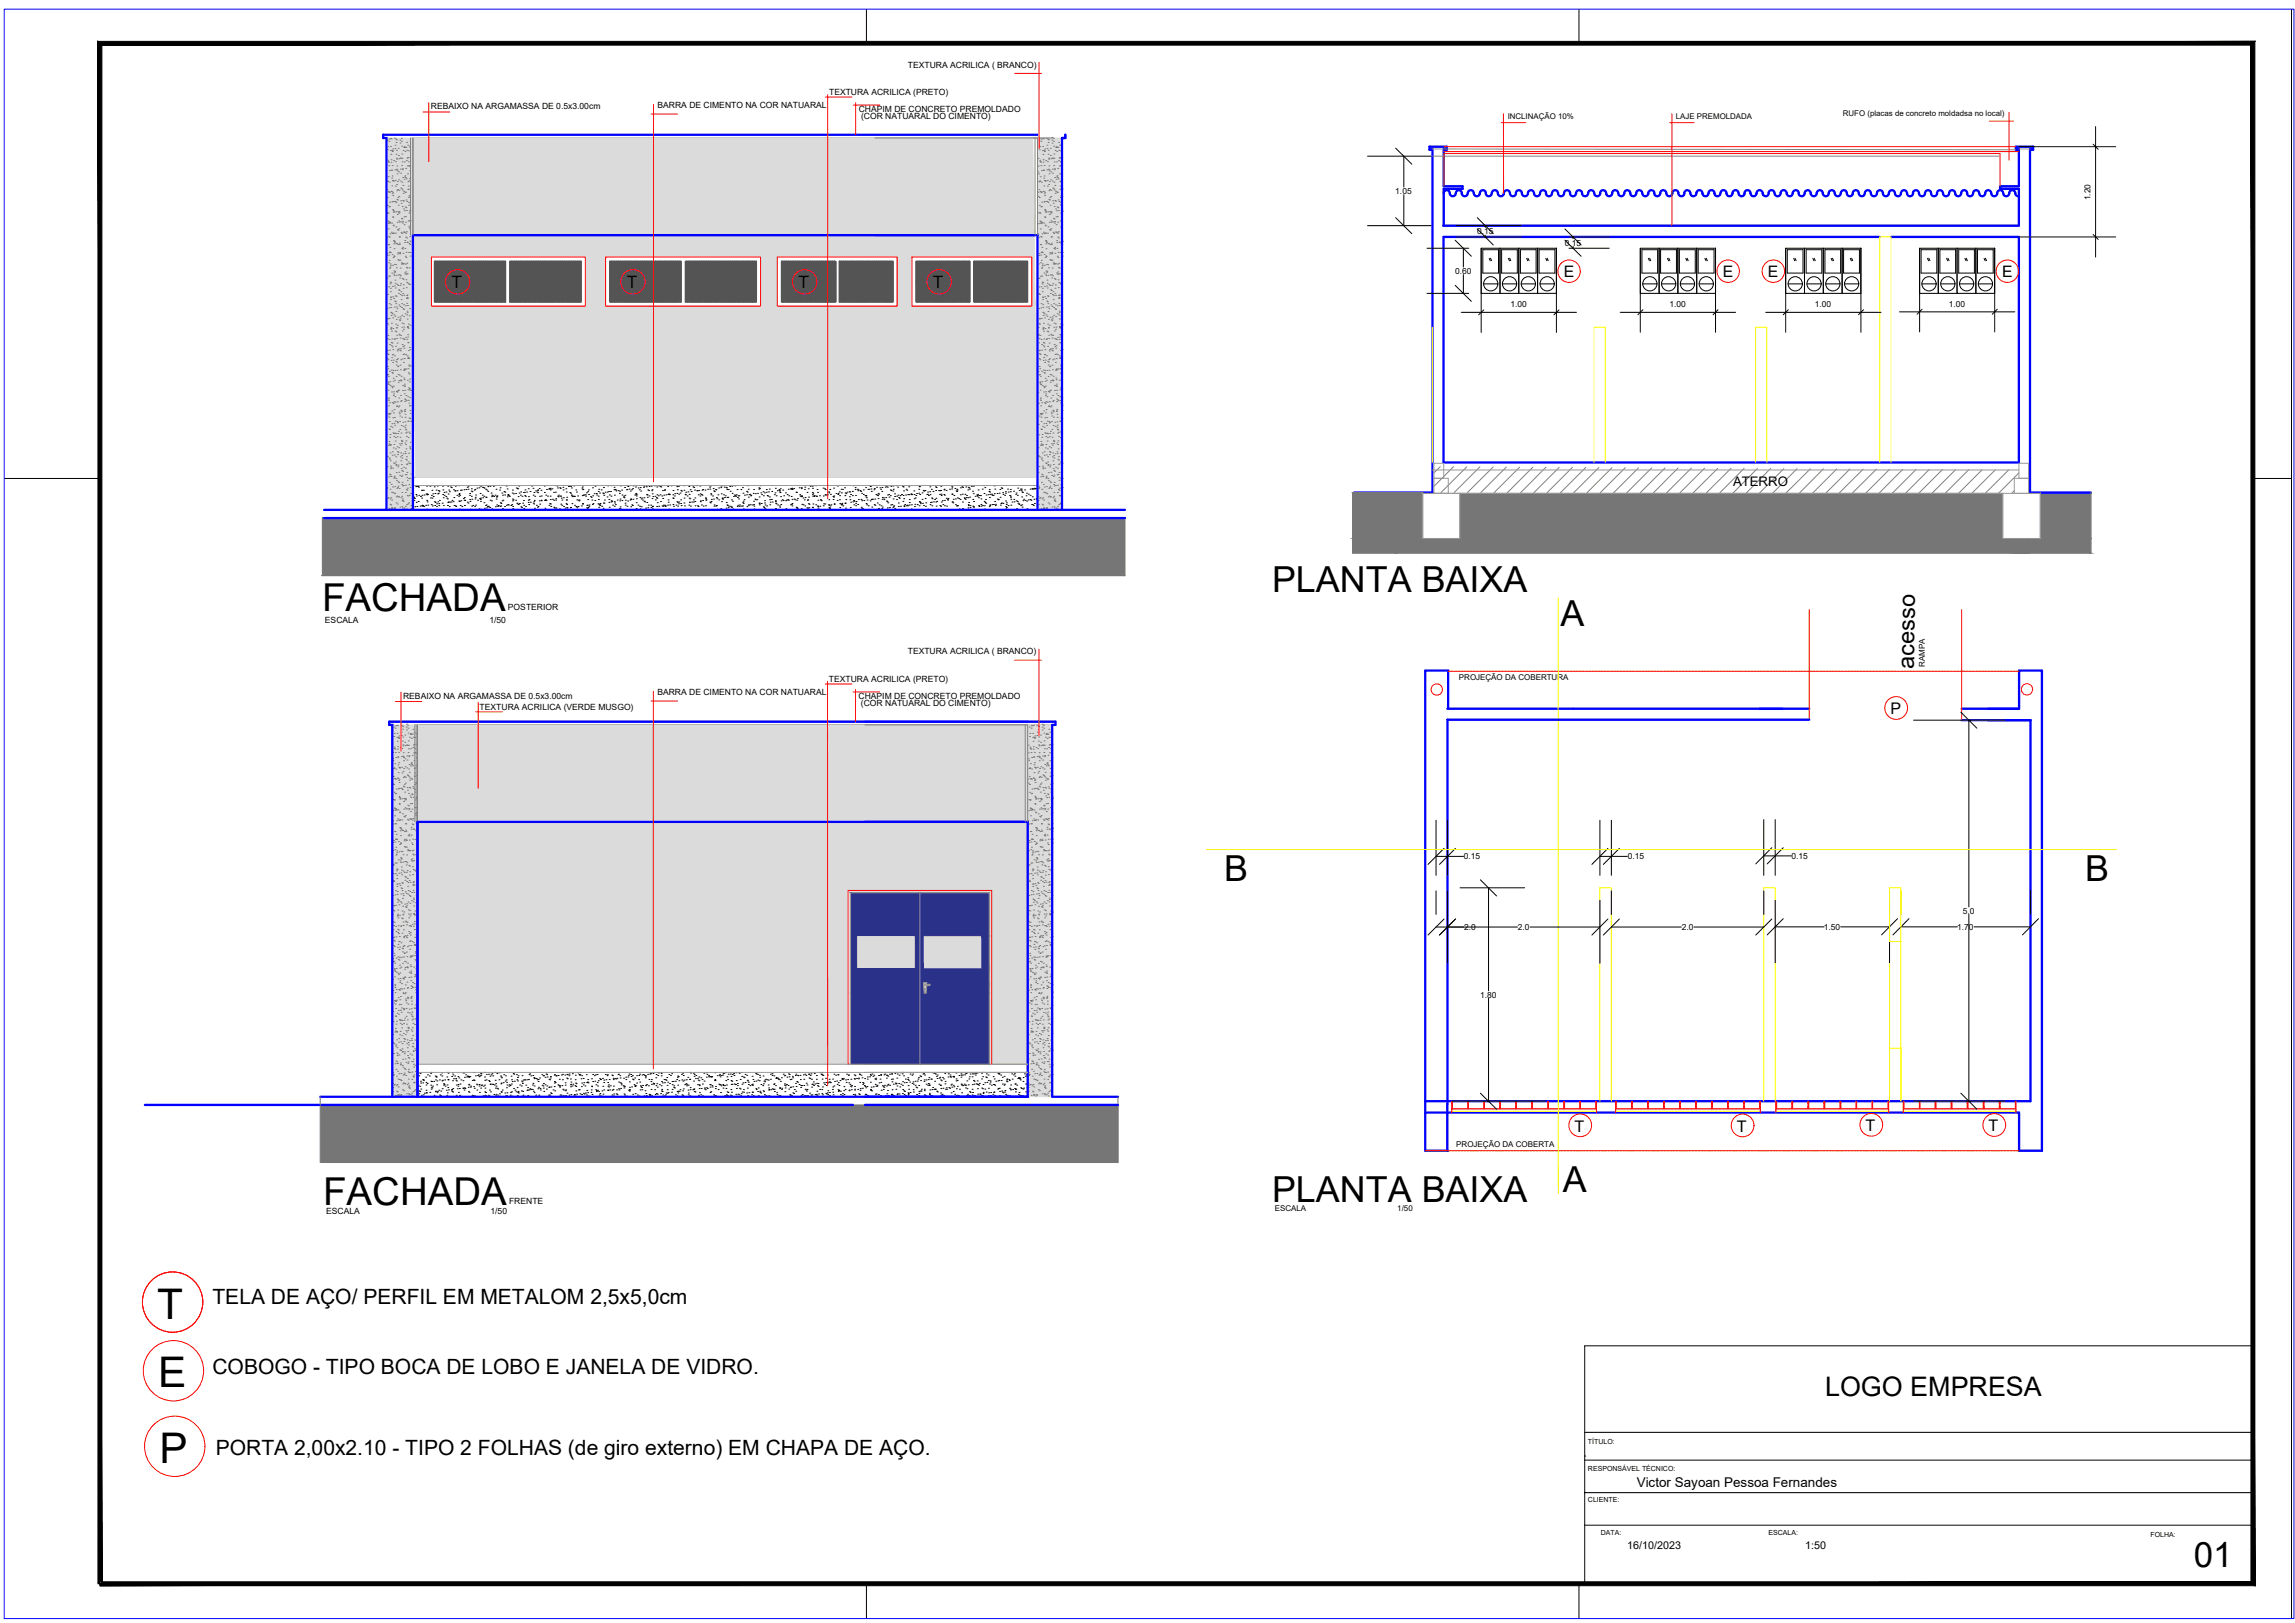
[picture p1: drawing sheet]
<svg xmlns="http://www.w3.org/2000/svg" width="594mm" height="420mm" viewBox="0 0 594 420" stroke-linecap="round" stroke-linejoin="round" font-family="sans-serif">
<defs><g id="words">
<g font-size="10.9">
<text x="40.7" y="341.3">T</text>
<text x="41" y="359.1">E</text>
<text x="41.3" y="378.7">P</text>
</g>
<g font-size="9.9">
<text x="83.4" y="158.1">FACHADA</text>
<text x="83.7" y="311.9">FACHADA</text>
</g>
<g font-size="9.3">
<text x="329.3" y="153.3">PLANTA BAIXA</text>
<text x="403.9" y="162.1">A</text>
<text x="316.9" y="228.1">B</text>
<text x="539.8" y="228.1">B</text>
<text x="329.3" y="311.3">PLANTA BAIXA</text>
<text x="404.6" y="308.6">A</text>
</g>
<text font-size="9.1" x="567.9" y="405.7">01</text>
<text font-size="7" x="472.4" y="361.3">LOGO EMPRESA</text>
<text font-size="6.1" x="495.5" y="173.1" transform="rotate(-89 495.5 173.1)">acesso</text>
<g font-size="5.5">
<text x="55" y="337.7">TELA DE AÇO/ PERFIL EM METALOM 2,5x5,0cm</text>
<text x="55" y="355.8">COBOGO - TIPO BOCA DE LOBO E JANELA DE VIDRO.</text>
<text x="55.8" y="376.7">PORTA 2,00x2.10 - TIPO 2 FOLHAS (de giro externo) EM CHAPA DE AÇO.</text>
</g>
<g font-size="4.4">
<text x="116.8" y="74.7">T</text>
<text x="162.2" y="74.7">T</text>
<text x="206.7" y="74.7">T</text>
<text x="241.5" y="74.7">T</text>
</g>
<g font-size="4.1">
<text x="404.8" y="71.8">E</text>
<text x="446" y="71.8">E</text>
<text x="457.6" y="71.8">E</text>
<text x="518.2" y="71.8">E</text>
<text x="489.3" y="184.9">P</text>
<text x="407.5" y="292.9">T</text>
<text x="449.6" y="293">T</text>
<text x="482.9" y="292.8">T</text>
<text x="514.7" y="292.9">T</text>
</g>
<text font-size="3.5" x="423.7" y="384.9">Victor Sayoan Pessoa Fernandes</text>
<text font-size="3.4" x="448.6" y="125.9">ATERRO</text>
<g font-size="2.8">
<text x="421.2" y="400.9">16/10/2023</text>
<text x="467.3" y="400.9">1:50</text>
</g>
<g font-size="2.2">
<text x="235" y="17.5">TEXTURA ACRILICA ( BRANCO)</text>
<text x="111.5" y="28.2">REBAIXO NA ARGAMASSA DE 0.5x3.00cm</text>
<text x="170.2" y="28">BARRA DE CIMENTO NA COR NATUARAL</text>
<text x="214.6" y="24.6">TEXTURA ACRILICA (PRETO)</text>
<text x="222.3" y="28.9">CHAPIM DE CONCRETO PREMOLDADO</text>
<text x="222.9" y="30.9">(COR NATUARAL DO CIMENTO)</text>
<text x="361.2" y="50.2">1.05</text>
<text x="541.1" y="51.9" transform="rotate(-90 541.1 51.9)">1.20</text>
<text x="382.4" y="60.7">0.15</text>
<text x="405" y="63.6">0.15</text>
<text x="376.7" y="70.9">0.60</text>
<text x="391" y="79.5">1.00</text>
<text x="432.2" y="79.5">1.00</text>
<text x="469.8" y="79.5">1.00</text>
<text x="504.4" y="79.4">1.00</text>
<text x="84.1" y="161.4">ESCALA</text>
<text x="126.7" y="161.4">1/50</text>
<text x="131.5" y="157.8">POSTERIOR</text>
<text x="235" y="169.4">TEXTURA ACRILICA ( BRANCO)</text>
<text x="170.2" y="179.9">BARRA DE CIMENTO NA COR NATUARAL</text>
<text x="214.6" y="176.5">TEXTURA ACRILICA (PRETO)</text>
<text x="104.4" y="180.8">REBAIXO NA ARGAMASSA DE 0.5x3.00cm</text>
<text x="124.2" y="183.7">TEXTURA ACRILICA (VERDE MUSGO)</text>
<text x="222.2" y="180.8">CHAPIM DE CONCRETO PREMOLDADO</text>
<text x="222.9" y="182.8">(COR NATUARAL DO CIMENTO)</text>
<text x="378.9" y="222.5">0.15</text>
<text x="421.3" y="222.5">0.15</text>
<text x="463.8" y="222.3">0.15</text>
<text x="508.1" y="236.5">5.0</text>
<text x="379" y="240.7">2.0</text>
<text x="392.9" y="240.7">2.0</text>
<text x="435.4" y="240.7">2.0</text>
<text x="472.1" y="240.7">1.50</text>
<text x="506.6" y="240.7">1.70</text>
<text x="383.1" y="258.2">1.80</text>
<text x="131.8" y="311.6">FRENTE</text>
<text x="84.4" y="314.3">ESCALA</text>
<text x="127" y="314.3">1/50</text>
</g>
<g font-size="2.1">
<text x="498.2" y="172.6" transform="rotate(-90 498.2 172.6)">RAMPA</text>
<text x="377.7" y="176.1">PROJEÇÃO DA COBERTURA</text>
<text x="377" y="297">PROJEÇÃO DA COBERTA</text>
<text x="330" y="313.6">ESCALA</text>
<text x="361.7" y="313.6">1/50</text>
</g>
<g font-size="2">
<text x="390.3" y="30.9">INCLINAÇÃO 10%</text>
<text x="433.8" y="30.9">LAJE PREMOLDADA</text>
<text x="477.1" y="30.1">RUFO (placas de concreto moldadsa no local)</text>
</g>
<g font-size="1.8">
<text x="411.1" y="373.7">TÍTULO:</text>
<text x="411.1" y="380.9">RESPONSÁVEL TÉCNICO:</text>
<text x="411.1" y="389">CLIENTE:</text>
<text x="414.4" y="397.5">DATA:</text>
<text x="457.8" y="397.5">ESCALA:</text>
<text x="556.7" y="397.9">FOLHA:</text>
</g>
</g></defs>
<!-- layer: ARQ-FOLHA -->
<g fill="none" stroke="#000" stroke-width=".26">
<path d="M224.3 2.4v8.8M408.7 2.4v8.8M593.2 2.4v416.6M1.1 123.9h24.8M583.2 123.9h10M583.2 348.4h-173v61.6M410.2 376.9h.1M410.2 378h173M410.2 370.8h173M410.2 386.4h.1M410.2 394.8h173M410.2 386.4h173"/>
<path d="M224.3 410v9M408.7 410v9"/>
</g>
<path d="M25.9 409.5v1l556.8-1zM25.9 410.5l556.8-1 1 1zM582.7 11.7v397.8l1 1zM582.7 11.7l1-1v399.8zM26.4 11.7h556.3l1-1zM25.4 10.7h558.3l-557.3 1zM25.4 10.7l1 399.3v-398.3zM25.4 10.7l1 399.3h-1z" fill="#000" stroke="#000" stroke-width=".26"/>
<!-- layer: HAT -->
<g fill="none" stroke="#808080" stroke-width=".26">
<path d="M106.3 35.7v25.2M267.9 35.7v25.2M268.6 35.7v25.2M272.4 35.7h-165.5v25.2M274.9 35.7v25.2M373.7 38.6l148.1 .2M370.8 40.4h146.9M372.8 120.8l-1.6 1.6M376.3 120.8l-5.2 5.1M379.7 120.9l-6.7 6.6M383.1 120.9l-6.7 6.6M386.5 120.9l-6.6 6.6"/>
<path d="M389.9 120.9l-6.6 6.6M393.4 120.9l-6.6 6.7M396.8 120.9l-6.6 6.7M400.2 120.9l-6.6 6.7M403.6 121l-6.6 6.6M407 121l-6.5 6.6M410.5 121l-6.6 6.6M413.9 121l-6.5 6.6M417.3 121.1l-6.5 6.5M420.7 121.1l-6.5 6.5M424.1 121.1l-6.4 6.5M427.6 121.1l-6.5 6.5"/>
<path d="M431 121.2l-6.4 6.4M434.4 121.2l-6.4 6.4M437.8 121.2l-6.4 6.4M441.2 121.2l-6.4 6.4M444.7 121.2l-6.4 6.4M448.1 121.2l-6.4 6.4M451.5 121.2l-6.3 6.4M454.9 121.3l-6.3 6.3M458.3 121.3l-6.3 6.3M461.8 121.3l-6.3 6.3M465.2 121.3l-6.3 6.3M468.6 121.4l-6.3 6.2"/>
<path d="M472 121.4l-6.2 6.2M475.4 121.4l-6.2 6.2M478.9 121.4l-6.2 6.2M482.3 121.5l-6.2 6.1M485.7 121.5l-6.2 6.1M489.1 121.5l-6.2 6.2M492.5 121.5l-6.1 6.2M496 121.5l-6.2 6.2M499.4 121.5l-6.1 6.2M502.8 121.5l-6.1 6.2M506.2 121.6l-6.1 6.1M509.7 121.6l-6.1 6.1"/>
<path d="M513.1 121.6l-6.1 6.1M516.5 121.6l-6 6.1M519.9 121.7l-6 6M521.4 127l-.7 .7M522.6 122.4l-5.3 5.3M107.4 187.7v25.1M108 187.7v25.1v-25.1M223.9 187.7h42.1M265.4 187.7v25.1M266 187.7h-158.6h165v25.1M266 187.7v25.1"/>
</g>
<!-- layer: jardim -->
<g fill="#dbdbdb" stroke="#dbdbdb" stroke-width=".26">
<path d="M101.9 187.7l6.4 25.1v-25.1zM101.9 187.7l6.4 25.1h-6.4z"/>
<path d="M101.9 212.8l6.4 71.1v-71.1zM101.9 212.8l6.4 71.1h-6.4z"/>
<path d="M266 187.7l6.4 25.1v-25.1zM266 187.7l6.4 25.1h-6.4z"/>
<path d="M266 212.8l6.4 71.1v-71.1zM266 212.8l6.4 71.1h-6.4z"/>
<path d="M268.6 35.7l6.3 25.2v-25.2zM268.6 35.7l6.3 25.2h-6.3z"/>
<path d="M268.6 60.9l6.3 71.1v-71.1zM268.6 60.9l6.3 71.1h-6.3z"/>
<path d="M100.4 35.7l6.3 25.2v-25.2zM100.4 35.7l6.3 25.2h-6.3z"/>
<path d="M100.4 60.9l6.3 71.1v-71.1zM100.4 60.9l6.3 71.1h-6.3z"/>
<path d="M108.1 187.7l157.9 87.8v-87.8zM108.1 187.7l157.9 87.8h-157.9z"/>
<path d="M106.4 35.7l161.4 30.8-.5-30.8zM106.4 35.7l161.4 30.8h-161z"/>
<path d="M267.1 66.5l.8 12.7-.1-12.7zM267.1 66.5l.8 12.7h-.8z"/>
<path d="M232.2 66.5l3.9 12.7v-12.7zM232.2 66.5l3.9 12.7h-3.9z"/>
<path d="M196.9 66.5l4.3 12.7v-12.7zM196.9 66.5l4.3 12.7h-4.3z"/>
<path d="M151.5 66.5l5.3 12.7v-12.7zM151.5 66.5l5.3 12.7h-5.3z"/>
<path d="M106.8 66.5l4.6 12.7v-12.7zM106.8 66.5l4.6 12.7h-4.4z"/>
<path d="M107 79.2l161.6 44.4-.7-44.4zM107 79.2l161.6 44.4h-160.9z"/>
</g>
<g fill="none" stroke="#767676" stroke-width=".26">
<path d="M100.2 36.3h.1M100.2 38.8h.1M100.4 38h.1M100.7 36.6h.1M100.7 36h.1M101 35.9h.1M101 38.9h.1M101.1 37.9h.1M101.2 40h.1M101.3 35.9h.1M101.4 38.9h.1M101.5 39.2h.1"/>
<path d="M101.6 39.1h.1M101.7 38.6h.1M102.1 35.8h.1M102.2 38.5h.1M102.3 37.6h.1M102.4 36h.1M102.5 36.9h.1M102.5 39.9h.1M102.6 38.9h.1M102.6 36.2h.1M103.1 38.4h.1M103.5 36.3h.1"/>
<path d="M103.5 37h.1M103.9 35.8h.1M103.9 36.6h.1M104 37.8h.1M104 39.9h.1M104.4 38.9h.1M104.5 38.2h.1M104.6 38h.1M104.8 38.2h.1M104.8 39.2h.1M105.1 38.1h.1M105.2 36.9h.1"/>
<path d="M105.3 38.9h.1M105.5 37.6h.1M105.7 39h.1M106 38h.1M269 36.3h.1M269 38.8h.1M269.2 38h.1M269.5 36.6h.1M269.5 36h.1M269.8 35.9h.1M269.8 38.9h.1M269.9 37.9h.1"/>
<path d="M270 40h.1M270 35.9h.1M270.2 38.9h.1M270.3 39.2h.1M270.4 39.1h.1M270.5 38.6h.1M270.9 35.8h.1M271 38.5h.1M271 37.6h.1M271.2 36h.1M271.3 36.9h.1M271.3 39.9h.1"/>
<path d="M271.4 38.9h.1M271.4 36.2h.1M271.9 38.4h.1M272.3 36.3h.1M272.3 35.6h.1M272.3 37h.1M272.7 35.8h.1M272.7 36.6h.1M272.8 37.8h.1M272.8 39.9h.1M273.1 38.9h.1M273.3 38.2h.1"/>
<path d="M273.4 38h.1M273.6 39.2h.1M273.6 38.2h.1M273.9 38.1h.1M274 36.9h.1M274.1 38.9h.1M274.3 37.6h.1M274.5 39h.1M274.7 38h.1M100 55.1h.1M100.1 47.1h.1M100.2 49.1h.1"/>
<path d="M100.2 51.1h.1M100.3 53.2h.1M100.3 46.9h.1M100.4 55.2h.1M100.4 41.5h.1M100.4 57.2h.1M100.4 55.1h.1M100.4 41.8h.1M100.5 49.7h.1M100.5 57.4h.1M100.5 59.3h.1M100.5 45.8h.1"/>
<path d="M100.5 57.9h.1M100.5 49.6h.1M100.6 42h.1M100.7 42.9h.1M100.7 53.6h.1M100.7 57.4h.1M100.8 49.8h.1M100.8 44.2h.1M100.8 47.2h.1M100.8 53.5h.1M100.9 52.3h.1M100.9 57.6h.1"/>
<path d="M100.9 57.7h.1M101.2 49.5h.1M101.2 42h.1M101.2 41.4h.1M101.3 44.1h.1M101.3 49.6h.1M101.4 46.1h.1M101.4 57.7h.1M101.4 48.1h.1M101.4 52.3h.1M101.5 50.2h.1M101.5 45.6h.1"/>
<path d="M101.5 42.8h.1M101.6 52.2h.1M101.6 46.7h.1M101.6 54.2h.1M101.6 49.8h.1M101.6 56.1h.1M101.7 56.3h.1M101.7 50.6h.1M101.7 54.5h.1M101.8 58.3h.1M101.8 46.8h.1M101.8 46.9h.1"/>
<path d="M101.8 58.5h.1M101.9 54.9h.1M101.9 41.6h.1M101.9 54.7h.1M102 52.2h.1M102.2 44h.1M102.3 52.2h.1M102.3 46.7h.1M102.4 41.9h.1M102.4 48.2h.1M102.4 54.9h.1M102.5 52.5h.1"/>
<path d="M102.5 58.8h.1M102.6 43.8h.1M102.7 40.9h.1M102.7 41.2h.1M102.7 47.8h.1M102.7 51.6h.1M102.7 43h.1M102.7 49.4h.1M102.8 45h.1M102.8 44.2h.1M102.8 44h.1M102.8 57.6h.1"/>
<path d="M102.8 55.5h.1M102.9 47h.1M102.9 59.4h.1M102.9 49.1h.1M102.9 54.8h.1M102.9 51.8h.1M103 51.1h.1M103 59.6h.1M103.1 53.1h.1M103.1 55.2h.1M103.1 40.3h.1M103.2 46.6h.1"/>
<path d="M103.2 57.2h.1M103.2 41.1h.1M103.2 44.5h.1M103.3 59.2h.1M103.3 54.8h.1M103.3 50.8h.1M103.3 49.3h.1M103.3 55.1h.1M103.4 57.5h.1M103.6 40.9h.1M103.6 43.8h.1M103.6 46.9h.1"/>
<path d="M103.7 44.8h.1M103.7 52h.1M103.7 48.7h.1M103.8 57.4h.1M103.8 41.1h.1M103.8 52.6h.1M103.9 56.5h.1M103.9 48.9h.1M104 42.9h.1M104.1 41h.1M104.1 47.2h.1M104.1 56.7h.1"/>
<path d="M104.1 41.9h.1M104.1 53.5h.1M104.1 43.9h.1M104.1 49.2h.1M104.2 43.7h.1M104.2 57.7h.1M104.2 46h.1M104.2 57.4h.1M104.3 51.9h.1M104.3 48h.1M104.4 50h.1M104.4 52.1h.1"/>
<path d="M104.5 54.1h.1M104.5 49.5h.1M104.6 56.1h.1M104.6 58.2h.1M104.6 46.4h.1M104.7 54.6h.1M104.7 41.9h.1M104.7 45.8h.1M104.8 45.5h.1M104.9 49.7h.1M104.9 49.8h.1M104.9 53.6h.1"/>
<path d="M104.9 56.1h.1M104.9 46h.1M105 57.5h.1M105 43.6h.1M105.1 53.8h.1M105.1 51.8h.1M105.2 46.3h.1M105.2 60h.1M105.2 41.6h.1M105.2 54.5h.1M105.3 52.2h.1M105.4 40.9h.1"/>
<path d="M105.4 43h.1M105.5 45h.1M105.5 40.8h.1M105.6 47h.1M105.6 49h.1M105.6 49.1h.1M105.7 57.2h.1M105.7 41.9h.1M105.7 48.2h.1M105.7 51.1h.1M105.7 53.1h.1M105.7 42.9h.1"/>
<path d="M105.8 52.5h.1M105.8 58.8h.1M105.8 55.2h.1M105.8 46.8h.1M105.9 57.2h.1M105.9 50.7h.1M106 59.2h.1M106 43.1h.1M106 46.2h.1M106 54.6h.1M106 40.7h.1M106 44.2h.1"/>
<path d="M106 58.5h.1M106.1 54.4h.1M106.1 50.9h.1M106.1 48.9h.1M106.2 54.8h.1M106.2 57.1h.1M268.7 41h.1M268.7 49.7h.1M268.7 44.5h.1M268.7 43h.1M268.7 50.8h.1M268.8 57.9h.1"/>
<path d="M268.8 45h.1M268.8 55.1h.1M268.9 47.1h.1M268.9 49.1h.1M269 51.1h.1M269.1 53.2h.1M269.1 46.9h.1M269.2 55.2h.1M269.2 41.5h.1M269.2 57.2h.1M269.2 55.1h.1M269.2 41.8h.1"/>
<path d="M269.2 49.7h.1M269.2 57.4h.1M269.3 59.3h.1M269.3 45.8h.1M269.3 57.9h.1M269.3 49.6h.1M269.4 42h.1M269.5 42.9h.1M269.5 53.6h.1M269.5 57.4h.1M269.5 49.8h.1M269.6 44.2h.1"/>
<path d="M269.6 47.2h.1M269.6 53.5h.1M269.7 52.3h.1M269.7 57.7h.1M269.7 57.6h.1M270 49.5h.1M270 42h.1M270 41.4h.1M270.1 44.1h.1M270.1 49.6h.1M270.2 46.1h.1M270.2 57.7h.1"/>
<path d="M270.2 48.1h.1M270.2 52.3h.1M270.3 50.2h.1M270.3 45.6h.1M270.3 42.8h.1M270.3 52.2h.1M270.3 46.7h.1M270.4 54.2h.1M270.4 49.8h.1M270.4 56.1h.1M270.4 50.6h.1M270.5 56.3h.1"/>
<path d="M270.5 54.5h.1M270.6 58.3h.1M270.6 46.8h.1M270.6 46.9h.1M270.6 58.5h.1M270.6 54.9h.1M270.7 41.6h.1M270.7 54.7h.1M270.8 52.2h.1M271 44h.1M271.1 52.2h.1M271.1 46.7h.1"/>
<path d="M271.1 41.9h.1M271.1 48.2h.1M271.2 54.9h.1M271.3 52.5h.1M271.3 58.8h.1M271.4 43.8h.1M271.4 40.9h.1M271.4 41.2h.1M271.4 47.8h.1M271.5 51.6h.1M271.5 43h.1M271.5 49.4h.1"/>
<path d="M271.6 45h.1M271.6 44.2h.1M271.6 44h.1M271.6 57.6h.1M271.6 55.5h.1M271.7 47h.1M271.7 54.8h.1M271.7 59.4h.1M271.7 49.1h.1M271.7 51.8h.1M271.8 51.1h.1M271.8 53.1h.1"/>
<path d="M271.8 59.6h.1M271.9 55.2h.1M271.9 40.3h.1M271.9 46.6h.1M272 57.2h.1M272 41.1h.1M272 44.5h.1M272 59.2h.1M272 54.8h.1M272 50.8h.1M272.1 49.3h.1M272.1 55.1h.1"/>
<path d="M272.2 57.5h.1M272.4 40.9h.1M272.4 43.8h.1M272.4 46.9h.1M272.5 44.8h.1M272.5 52h.1M272.5 48.7h.1M272.5 57.4h.1M272.5 41.1h.1M272.6 52.6h.1M272.7 56.5h.1M272.7 48.9h.1"/>
<path d="M272.8 42.9h.1M272.8 41h.1M272.8 47.2h.1M272.8 56.7h.1M272.9 41.9h.1M272.9 53.5h.1M272.9 43.9h.1M272.9 49.2h.1M273 43.7h.1M273 57.7h.1M273 46h.1M273 57.4h.1"/>
<path d="M273 48h.1M273 51.9h.1M273.1 50h.1M273.2 52.1h.1M273.3 54.1h.1M273.3 49.5h.1M273.3 56.1h.1M273.4 58.2h.1M273.4 46.4h.1M273.5 54.6h.1M273.5 41.9h.1M273.5 45.8h.1"/>
<path d="M273.6 45.5h.1M273.6 49.7h.1M273.6 53.6h.1M273.7 49.8h.1M273.7 56.1h.1M273.7 46h.1M273.8 57.5h.1M273.8 43.6h.1M273.9 53.8h.1M273.9 51.8h.1M273.9 46.3h.1M274 60h.1"/>
<path d="M274 41.6h.1M274 54.5h.1M274.1 52.2h.1M274.2 40.9h.1M274.2 43h.1M274.3 45h.1M274.3 40.8h.1M274.4 47h.1M274.4 49h.1M274.4 49.1h.1M274.4 57.2h.1M274.4 41.9h.1"/>
<path d="M274.4 48.2h.1M274.5 51.1h.1M274.5 53.1h.1M274.5 52.5h.1M274.5 42.9h.1M274.6 58.8h.1M274.6 55.2h.1M274.6 46.8h.1M274.7 57.2h.1M274.7 50.7h.1M274.7 43.1h.1M274.7 59.2h.1"/>
<path d="M274.8 46.2h.1M274.8 54.6h.1M274.8 40.7h.1M274.8 44.2h.1M274.8 58.5h.1M274.9 54.4h.1M274.9 50.9h.1M274.9 48.9h.1M275 54.8h.1M100.1 66.1h.1M100.1 61.4h.1M100.1 79.9h.1"/>
<path d="M100.1 74.3h.1M100.2 65.7h.1M100.2 76.1h.1M100.2 72h.1M100.3 76.2h.1M100.5 63.3h.1M100.6 61.3h.1M100.6 71.5h.1M100.6 68h.1M100.6 63.3h.1M100.6 66h.1M100.7 74.3h.1"/>
<path d="M100.7 79.7h.1M100.7 65.4h.1M100.7 78.6h.1M100.8 67.4h.1M100.8 61.3h.1M100.8 69.4h.1M100.8 65.2h.1M100.9 71.5h.1M100.9 64.1h.1M101 73.5h.1M101 60.5h.1M101 69.2h.1"/>
<path d="M101 68.3h.1M101 73h.1M101 75.5h.1M101 68.7h.1M101 74.6h.1M101 65.4h.1M101.1 77.6h.1M101.1 76.9h.1M101.1 78.9h.1M101.2 79.6h.1M101.2 73.2h.1M101.3 60.1h.1"/>
<path d="M101.4 70.7h.1M101.5 65.9h.1M101.5 60.5h.1M101.6 74.1h.1M101.6 68.7h.1M101.6 76.8h.1M101.8 60.4h.1M101.8 66.7h.1M101.9 60.3h.1M101.9 62.3h.1M101.9 62.4h.1M101.9 71h.1"/>
<path d="M101.9 77.3h.1M101.9 63.1h.1M101.9 66.3h.1M102 64.4h.1M102 70.1h.1M102 66.4h.1M102 71.3h.1M102.1 79.5h.1M102.1 62.5h.1M102.1 68.5h.1M102.1 74h.1M102.2 70.5h.1"/>
<path d="M102.2 62.7h.1M102.2 77.9h.1M102.2 70.3h.1M102.2 72.5h.1M102.3 73.3h.1M102.3 74.5h.1M102.3 78.1h.1M102.4 76.6h.1M102.4 60.4h.1M102.4 78.6h.1M102.4 68.5h.1M102.5 63.1h.1"/>
<path d="M102.5 76.7h.1M102.6 71.2h.1M102.6 79.5h.1M102.6 63h.1M102.6 69.3h.1M102.7 73.6h.1M102.7 79.9h.1M102.9 65.7h.1M103 63.3h.1M103 73.9h.1M103 65.4h.1M103 67.2h.1"/>
<path d="M103.1 75.9h.1M103.1 71.2h.1M103.2 75h.1M103.2 67.4h.1M103.3 79h.1M103.3 61.3h.1M103.3 62.9h.1M103.3 75.2h.1M103.4 63.3h.1M103.4 61.4h.1M103.4 71.2h.1M103.5 65.3h.1"/>
<path d="M103.5 65.7h.1M103.5 72h.1M103.5 79.3h.1M103.5 67.4h.1M103.5 73.9h.1M103.6 69.4h.1M103.6 76.2h.1M103.7 71.4h.1M103.7 73.4h.1M103.8 75.5h.1M103.8 60.2h.1M103.8 77.6h.1"/>
<path d="M103.9 68.4h.1M103.9 68h.1M103.9 79.6h.1M104 76.5h.1M104 78.6h.1M104 60.5h.1M104 64.3h.1M104.1 68.2h.1M104.1 72.1h.1M104.2 64.1h.1M104.2 64.5h.1M104.3 76h.1"/>
<path d="M104.3 65.6h.1M104.3 68.3h.1M104.3 79.9h.1M104.4 60.1h.1M104.4 74.6h.1M104.4 72.3h.1M104.4 73.7h.1M104.4 68.3h.1M104.4 78.9h.1M104.5 76.5h.1M104.6 60.1h.1M104.7 60.2h.1"/>
<path d="M104.7 70.7h.1M104.8 62.3h.1M104.8 62.8h.1M104.8 64.3h.1M104.9 71h.1M104.9 66.3h.1M104.9 68.4h.1M104.9 79.2h.1M105 70.4h.1M105 60.4h.1M105 61.4h.1M105.1 72.4h.1"/>
<path d="M105.1 66.7h.1M105.1 65.3h.1M105.2 74.5h.1M105.2 71h.1M105.2 69.2h.1M105.2 77.3h.1M105.2 76.5h.1M105.2 61.6h.1M105.3 78.5h.1M105.3 68.2h.1M105.3 73.1h.1M105.3 62.7h.1"/>
<path d="M105.3 77h.1M105.4 76.4h.1M105.4 69.4h.1M105.4 70.9h.1M105.5 62.7h.1M105.5 79.1h.1M105.5 77.2h.1M105.6 73.3h.1M105.7 65.4h.1M105.8 73.6h.1M105.9 63h.1M105.9 69.3h.1"/>
<path d="M106 73.6h.1M106 61.3h.1M106 79.9h.1M106.1 63.3h.1M106.1 62.4h.1M106.2 65.4h.1M106.2 62.6h.1M106.2 66.3h.1M268.6 60.5h.1M268.7 72.1h.1M268.8 75.9h.1M268.8 66.1h.1"/>
<path d="M268.8 68.3h.1M268.9 61.4h.1M268.9 79.9h.1M268.9 74.3h.1M268.9 65.7h.1M268.9 76.1h.1M269 72h.1M269.1 76.2h.1M269.3 63.3h.1M269.3 61.3h.1M269.4 66h.1M269.4 71.5h.1"/>
<path d="M269.4 68h.1M269.4 63.3h.1M269.4 79.7h.1M269.5 74.3h.1M269.5 65.4h.1M269.5 78.6h.1M269.5 67.4h.1M269.6 61.3h.1M269.6 69.4h.1M269.6 65.2h.1M269.7 71.5h.1M269.7 64.1h.1"/>
<path d="M269.7 69.2h.1M269.7 73.5h.1M269.7 60.5h.1M269.7 73h.1M269.8 75.5h.1M269.8 68.7h.1M269.8 68.3h.1M269.8 74.6h.1M269.8 65.4h.1M269.9 77.6h.1M269.9 76.9h.1M269.9 78.9h.1"/>
<path d="M270 79.6h.1M270 73.2h.1M270.1 60.1h.1M270.2 70.7h.1M270.3 65.9h.1M270.3 60.5h.1M270.3 68.7h.1M270.3 74.1h.1M270.4 76.8h.1M270.6 60.4h.1M270.6 66.7h.1M270.6 60.3h.1"/>
<path d="M270.6 71h.1M270.6 62.3h.1M270.7 62.4h.1M270.7 77.3h.1M270.7 63.1h.1M270.7 66.3h.1M270.8 64.4h.1M270.8 71.3h.1M270.8 70.1h.1M270.8 66.4h.1M270.8 62.5h.1M270.8 79.5h.1"/>
<path d="M270.9 68.5h.1M270.9 74h.1M270.9 70.5h.1M270.9 62.7h.1M270.9 77.9h.1M271 70.3h.1M271 72.5h.1M271.1 73.3h.1M271.1 74.5h.1M271.1 78.1h.1M271.1 76.6h.1M271.1 60.4h.1"/>
<path d="M271.2 78.6h.1M271.2 68.5h.1M271.3 63.1h.1M271.3 71.2h.1M271.3 76.7h.1M271.4 79.5h.1M271.4 63h.1M271.4 69.3h.1M271.5 73.6h.1M271.5 79.9h.1M271.7 65.7h.1M271.7 73.9h.1"/>
<path d="M271.7 63.3h.1M271.8 65.4h.1M271.8 67.2h.1M271.9 75.9h.1M271.9 71.2h.1M271.9 75h.1M272 67.4h.1M272 79h.1M272.1 61.3h.1M272.1 62.9h.1M272.1 61.4h.1M272.1 75.2h.1"/>
<path d="M272.2 63.3h.1M272.2 71.2h.1M272.2 65.3h.1M272.2 65.7h.1M272.2 72h.1M272.3 67.4h.1M272.3 73.9h.1M272.3 79.3h.1M272.4 69.4h.1M272.4 76.2h.1M272.5 71.4h.1M272.5 73.4h.1"/>
<path d="M272.6 75.5h.1M272.6 60.2h.1M272.6 77.6h.1M272.6 68h.1M272.7 68.4h.1M272.7 79.6h.1M272.7 76.5h.1M272.8 78.6h.1M272.8 60.5h.1M272.8 64.3h.1M272.9 68.2h.1M272.9 72.1h.1"/>
<path d="M273 64.1h.1M273 64.5h.1M273 76h.1M273.1 65.6h.1M273.1 68.3h.1M273.1 74.6h.1M273.1 79.9h.1M273.1 60.1h.1M273.1 72.3h.1M273.2 73.7h.1M273.2 68.3h.1M273.2 78.9h.1"/>
<path d="M273.3 76.5h.1M273.4 60.1h.1M273.5 60.2h.1M273.5 62.3h.1M273.5 70.7h.1M273.6 62.8h.1M273.6 64.3h.1M273.6 71h.1M273.7 66.3h.1M273.7 79.2h.1M273.7 68.4h.1M273.8 70.4h.1"/>
<path d="M273.8 60.4h.1M273.8 61.4h.1M273.9 72.4h.1M273.9 66.7h.1M273.9 65.3h.1M273.9 74.5h.1M273.9 71h.1M273.9 69.2h.1M274 76.5h.1M274 77.3h.1M274 61.6h.1M274.1 78.5h.1"/>
<path d="M274.1 68.2h.1M274.1 73.1h.1M274.1 62.7h.1M274.1 77h.1M274.2 76.4h.1M274.2 69.4h.1M274.2 70.9h.1M274.2 79.1h.1M274.2 62.7h.1M274.3 77.2h.1M274.4 73.3h.1M274.5 65.4h.1"/>
<path d="M274.6 73.6h.1M274.7 63h.1M274.7 69.3h.1M274.8 73.6h.1M274.8 61.3h.1M274.8 79.9h.1M274.9 63.3h.1M274.9 62.4h.1M275 65.4h.1M275 62.6h.1M275 66.3h.1M100.1 88.8h.1"/>
<path d="M100.1 97.1h.1M100.1 90.8h.1M100.1 83.7h.1M100.2 92.8h.1M100.2 82.5h.1M100.2 87.7h.1M100.2 91.6h.1M100.3 94.9h.1M100.3 90.7h.1M100.3 96.9h.1M100.3 82.6h.1M100.3 83.9h.1"/>
<path d="M100.4 98.9h.1M100.4 95.5h.1M100.4 99h.1M100.4 86.8h.1M100.4 99.4h.1M100.5 93.1h.1M100.5 91.7h.1M100.5 97.4h.1M100.6 99.5h.1M100.7 87.9h.1M100.8 82.4h.1M100.8 96.1h.1"/>
<path d="M100.8 90.6h.1M100.8 89.2h.1M100.9 98.8h.1M101 99.8h.1M101.1 80.9h.1M101.2 85.1h.1M101.2 85.2h.1M101.2 81.7h.1M101.2 84.8h.1M101.3 93.3h.1M101.3 89.5h.1M101.3 88.6h.1"/>
<path d="M101.3 83.7h.1M101.3 95.8h.1M101.3 85.7h.1M101.3 81h.1M101.4 92.6h.1M101.4 87.8h.1M101.4 96.4h.1M101.5 88.8h.1M101.5 89.8h.1M101.6 91.8h.1M101.6 81.2h.1M101.6 96.6h.1"/>
<path d="M101.6 93.9h.1M101.6 82.3h.1M101.7 95.9h.1M101.7 90.5h.1M101.7 91.8h.1M101.7 85h.1M101.8 97.9h.1M101.8 98.7h.1M101.8 99.9h.1M101.8 93.2h.1M102 81.5h.1M102 87.8h.1"/>
<path d="M102.1 92.1h.1M102.2 87.7h.1M102.2 98.4h.1M102.2 95.9h.1M102.2 81.9h.1M102.3 85.7h.1M102.4 83.9h.1M102.4 89.7h.1M102.4 93.5h.1M102.5 80.6h.1M102.5 85.9h.1M102.5 94.5h.1"/>
<path d="M102.5 97.5h.1M102.6 82.7h.1M102.6 84.8h.1M102.6 84.9h.1M102.6 93.7h.1M102.7 93.1h.1M102.7 86.8h.1M102.7 87.6h.1M102.8 88.8h.1M102.8 95.8h.1M102.8 90.8h.1M102.9 84.2h.1"/>
<path d="M102.9 90.5h.1M102.9 92.9h.1M103 94.9h.1M103 94.8h.1M103 96.9h.1M103 82.1h.1M103.1 99h.1M103.1 90.3h.1M103.2 98.5h.1M103.3 86.5h.1M103.3 82.8h.1M103.4 97.1h.1"/>
<path d="M103.4 86.7h.1M103.4 90.6h.1M103.5 83h.1M103.5 94.5h.1M103.6 82h.1M103.6 87.5h.1M103.6 82.6h.1M103.6 98.4h.1M103.6 95.7h.1M103.6 90.8h.1M103.7 90.3h.1M103.7 86.8h.1"/>
<path d="M103.7 93.1h.1M103.8 98.4h.1M103.8 98.6h.1M103.8 97.4h.1M104 81.6h.1M104 84.7h.1M104.1 83.7h.1M104.1 92.9h.1M104.1 89.2h.1M104.1 85.7h.1M104.2 87.7h.1M104.2 99.8h.1"/>
<path d="M104.3 89.7h.1M104.3 91.8h.1M104.4 93.8h.1M104.4 83.8h.1M104.4 85.2h.1M104.4 87.7h.1M104.5 95.8h.1M104.5 82h.1M104.5 80.1h.1M104.5 97.9h.1M104.6 84.7h.1M104.6 90.1h.1"/>
<path d="M104.6 89.5h.1M104.6 95.8h.1M104.6 91.7h.1M104.6 99.9h.1M104.6 98.3h.1M104.6 95.5h.1M104.6 92.8h.1M104.6 87.9h.1M104.7 99.4h.1M104.8 95.7h.1M104.9 81.2h.1M105 87.3h.1"/>
<path d="M105 91.8h.1M105.1 95.5h.1M105.3 81.5h.1M105.3 87.8h.1M105.4 80.6h.1M105.4 82.6h.1M105.4 92.1h.1M105.4 80.9h.1M105.5 84.5h.1M105.5 98.4h.1M105.5 84.8h.1M105.5 84.6h.1"/>
<path d="M105.5 86.7h.1M105.5 87.2h.1M105.5 92.8h.1M105.6 88.7h.1M105.6 95.5h.1M105.6 92.6h.1M105.7 85h.1M105.7 90.7h.1M105.7 83.9h.1M105.7 96.5h.1M105.7 92.8h.1M105.8 92.8h.1"/>
<path d="M105.8 94.8h.1M105.8 94.5h.1M105.9 96.8h.1M105.9 81.7h.1M106 98.8h.1M106 90h.1M106 98.1h.1M106.1 84.2h.1M106.2 90.5h.1M106.3 94.7h.1M268.7 84.7h.1M268.7 96.2h.1"/>
<path d="M268.7 86.6h.1M268.8 86.7h.1M268.9 88.8h.1M268.9 97.1h.1M268.9 90.8h.1M268.9 83.7h.1M269 92.8h.1M269 82.5h.1M269 87.7h.1M269 94.9h.1M269 91.6h.1M269.1 90.7h.1"/>
<path d="M269.1 96.9h.1M269.1 82.6h.1M269.1 83.9h.1M269.2 98.9h.1M269.2 95.5h.1M269.2 99h.1M269.2 86.8h.1M269.2 93.1h.1M269.2 99.4h.1M269.2 91.7h.1M269.3 97.4h.1M269.4 99.5h.1"/>
<path d="M269.5 87.9h.1M269.5 82.4h.1M269.6 96.1h.1M269.6 90.6h.1M269.6 89.2h.1M269.7 98.8h.1M269.7 99.8h.1M269.9 80.9h.1M270 85.1h.1M270 85.2h.1M270 81.7h.1M270 84.8h.1"/>
<path d="M270 93.3h.1M270 89.5h.1M270 88.6h.1M270.1 83.7h.1M270.1 95.8h.1M270.1 81h.1M270.1 85.7h.1M270.2 92.6h.1M270.2 87.8h.1M270.2 96.4h.1M270.3 89.8h.1M270.3 88.8h.1"/>
<path d="M270.3 91.8h.1M270.3 81.2h.1M270.4 82.3h.1M270.4 96.6h.1M270.4 93.9h.1M270.5 95.9h.1M270.5 90.5h.1M270.5 91.8h.1M270.5 85h.1M270.6 97.9h.1M270.6 98.7h.1M270.6 99.9h.1"/>
<path d="M270.6 93.2h.1M270.8 81.5h.1M270.8 87.8h.1M270.9 92.1h.1M270.9 87.7h.1M270.9 98.4h.1M271 95.9h.1M271 81.9h.1M271.1 85.7h.1M271.2 83.9h.1M271.2 89.7h.1M271.2 93.5h.1"/>
<path d="M271.3 80.6h.1M271.3 85.9h.1M271.3 94.5h.1M271.3 97.5h.1M271.4 82.7h.1M271.4 84.9h.1M271.4 84.8h.1M271.4 93.7h.1M271.4 93.1h.1M271.5 86.8h.1M271.5 87.6h.1M271.6 88.8h.1"/>
<path d="M271.6 95.8h.1M271.6 90.8h.1M271.7 84.2h.1M271.7 90.5h.1M271.7 92.9h.1M271.7 94.9h.1M271.7 94.8h.1M271.8 96.9h.1M271.8 82.1h.1M271.9 99h.1M271.9 90.3h.1M272 98.5h.1"/>
<path d="M272 86.5h.1M272.1 82.8h.1M272.2 97.1h.1M272.2 86.7h.1M272.2 90.6h.1M272.3 83h.1M272.3 87.5h.1M272.3 94.5h.1M272.4 82h.1M272.4 82.6h.1M272.4 98.4h.1M272.4 95.7h.1"/>
<path d="M272.4 90.8h.1M272.5 90.3h.1M272.5 86.8h.1M272.5 93.1h.1M272.5 98.4h.1M272.5 98.6h.1M272.6 97.4h.1M272.8 81.6h.1M272.8 84.7h.1M272.8 83.7h.1M272.9 92.9h.1M272.9 89.2h.1"/>
<path d="M272.9 85.7h.1M273 87.7h.1M273 99.8h.1M273 89.7h.1M273.1 91.8h.1M273.2 93.8h.1M273.2 83.8h.1M273.2 95.8h.1M273.2 85.2h.1M273.2 87.7h.1M273.3 82h.1M273.3 80.1h.1"/>
<path d="M273.3 97.9h.1M273.3 90.1h.1M273.3 84.7h.1M273.3 89.5h.1M273.3 95.8h.1M273.3 91.7h.1M273.4 99.9h.1M273.4 98.3h.1M273.4 95.5h.1M273.4 92.8h.1M273.4 87.9h.1M273.5 99.4h.1"/>
<path d="M273.6 95.7h.1M273.6 81.2h.1M273.7 91.8h.1M273.8 87.3h.1M273.9 95.5h.1M274.1 81.5h.1M274.1 87.8h.1M274.2 80.6h.1M274.2 82.6h.1M274.2 92.1h.1M274.2 98.4h.1M274.2 80.9h.1"/>
<path d="M274.2 84.5h.1M274.2 84.8h.1M274.3 84.6h.1M274.3 92.8h.1M274.3 86.7h.1M274.3 87.2h.1M274.3 88.7h.1M274.4 92.6h.1M274.4 88.7h.1M274.4 95.5h.1M274.4 90.7h.1M274.4 85h.1"/>
<path d="M274.5 83.9h.1M274.5 96.5h.1M274.5 92.8h.1M274.6 92.8h.1M274.6 94.8h.1M274.6 94.5h.1M274.7 96.8h.1M274.7 81.7h.1M274.7 98.8h.1M274.7 90h.1M274.8 98.1h.1M274.9 84.2h.1"/>
<path d="M275 90.5h.1M100.1 118.1h.1M100.1 112.6h.1M100.2 107.7h.1M100.3 118.3h.1M100.5 101h.1M100.5 107.1h.1M100.5 103.3h.1M100.5 103h.1M100.5 115.3h.1M100.5 103.7h.1M100.6 105.1h.1"/>
<path d="M100.7 107.1h.1M100.7 108h.1M100.7 114.3h.1M100.7 111.1h.1M100.7 114.9h.1M100.8 109.1h.1M100.8 107.3h.1M100.8 111.2h.1M100.8 118.6h.1M100.8 118.9h.1M100.9 113.2h.1M100.9 104.3h.1"/>
<path d="M100.9 115.1h.1M100.9 115.2h.1M101 112.5h.1M101 117.3h.1M101 107h.1M101 119.3h.1M101.1 115.2h.1M101.1 110.4h.1M101.3 101.5h.1M101.4 100.1h.1M101.4 109.7h.1M101.4 106.4h.1"/>
<path d="M101.5 117.9h.1M101.5 110.6h.1M101.5 100.4h.1M101.6 117h.1M101.6 104.2h.1M101.7 108.2h.1M101.7 112.1h.1M101.8 104.4h.1M101.8 102.4h.1M101.8 116h.1M101.9 106.9h.1M101.9 119.8h.1"/>
<path d="M101.9 102h.1M101.9 101.4h.1M101.9 112.2h.1M101.9 115.1h.1M101.9 113h.1M102 104h.1M102 109.6h.1M102 106h.1M102.1 117.8h.1M102.1 108.1h.1M102.2 110.1h.1M102.2 112.1h.1"/>
<path d="M102.2 102.7h.1M102.3 114.2h.1M102.3 109h.1M102.3 104.1h.1M102.4 116.2h.1M102.4 113.3h.1M102.4 112.3h.1M102.4 119.6h.1M102.4 118.2h.1M102.6 101.3h.1M102.7 105.1h.1M102.7 105.2h.1"/>
<path d="M102.7 109.1h.1M102.7 101.3h.1M102.8 115.7h.1M102.8 101.5h.1M102.8 109.5h.1M102.8 113.1h.1M102.9 104h.1M102.9 116.9h.1M102.9 117.7h.1M102.9 109.3h.1M103 112.2h.1M103 101.1h.1"/>
<path d="M103 117.1h.1M103.1 105.3h.1M103.1 111.7h.1M103.2 101h.1M103.2 115.9h.1M103.3 103h.1M103.3 105.1h.1M103.3 106.7h.1M103.4 107.1h.1M103.4 114.9h.1M103.4 109.1h.1M103.5 111.2h.1"/>
<path d="M103.5 107.7h.1M103.5 113.2h.1M103.6 115.2h.1M103.6 118.3h.1M103.7 102.4h.1M103.7 117.3h.1M103.7 103.9h.1M103.7 106.2h.1M103.8 119.3h.1M103.8 112.1h.1M103.8 106.6h.1M103.8 103.7h.1"/>
<path d="M103.8 110.2h.1M103.9 114h.1M103.9 114.8h.1M103.9 106.4h.1M104 108h.1M104 114.3h.1M104 117.9h.1M104.1 118.6h.1M104.1 114.2h.1M104.2 101.1h.1M104.3 109.3h.1M104.4 117.5h.1"/>
<path d="M104.4 110.4h.1M104.6 101.9h.1M104.7 106.5h.1M104.7 100h.1M104.7 106.4h.1M104.7 104h.1M104.7 101h.1M104.7 103.3h.1M104.8 106h.1M104.8 114.7h.1M104.8 109.2h.1M104.8 110.6h.1"/>
<path d="M104.8 117h.1M104.9 108h.1M104.9 107.2h.1M104.9 117.4h.1M104.9 111.1h.1M104.9 110.1h.1M104.9 103.5h.1M105 112.1h.1M105 115.1h.1M105 118.9h.1M105.1 114.1h.1M105.1 102.4h.1"/>
<path d="M105.1 111.3h.1M105.1 116.2h.1M105.2 103.7h.1M105.2 118.2h.1M105.2 113h.1M105.2 111.9h.1M105.2 119.1h.1M105.5 102.7h.1M105.5 109h.1M105.6 100.9h.1M105.7 109.1h.1M105.7 113.3h.1"/>
<path d="M105.7 119.6h.1M105.7 103.6h.1M105.7 117.3h.1M105.7 100.4h.1M105.8 111.8h.1M105.8 104.4h.1M105.9 108.2h.1M106 105.1h.1M106 100.6h.1M106 100.9h.1M106 112.1h.1M106 115.7h.1"/>
<path d="M106 116h.1M106.1 103h.1M106.1 108.4h.1M106.1 106.3h.1M106.1 119.9h.1M106.2 105h.1M106.2 107h.1M106.2 114.5h.1M106.2 116.2h.1M106.3 109.1h.1M106.3 101.1h.1M268.6 118h.1"/>
<path d="M268.7 101.7h.1M268.7 116h.1M268.8 109.9h.1M268.8 104.4h.1M268.9 118.1h.1M268.9 112.6h.1M269 107.7h.1M269.1 118.3h.1M269.2 101h.1M269.2 107.1h.1M269.3 103.3h.1M269.3 103h.1"/>
<path d="M269.3 115.3h.1M269.3 103.7h.1M269.3 107.1h.1M269.4 105.1h.1M269.5 107.1h.1M269.5 108h.1M269.5 114.3h.1M269.5 111.1h.1M269.5 109.1h.1M269.5 114.9h.1M269.5 107.3h.1M269.6 111.2h.1"/>
<path d="M269.6 118.6h.1M269.6 118.9h.1M269.7 113.2h.1M269.7 104.3h.1M269.7 115.1h.1M269.7 115.2h.1M269.7 112.5h.1M269.8 117.3h.1M269.8 107h.1M269.8 119.3h.1M269.8 110.4h.1M269.9 115.2h.1"/>
<path d="M270.1 101.5h.1M270.2 100.1h.1M270.2 109.7h.1M270.2 106.4h.1M270.3 117.9h.1M270.3 110.6h.1M270.3 117h.1M270.3 100.4h.1M270.3 104.2h.1M270.4 108.2h.1M270.5 112.1h.1M270.6 104.4h.1"/>
<path d="M270.6 102.4h.1M270.6 116h.1M270.6 106.9h.1M270.6 119.8h.1M270.7 102h.1M270.7 101.4h.1M270.7 112.2h.1M270.7 104h.1M270.7 115.1h.1M270.7 113h.1M270.8 109.6h.1M270.8 106h.1"/>
<path d="M270.8 117.8h.1M270.9 108.1h.1M270.9 110.1h.1M271 112.1h.1M271 102.7h.1M271.1 114.2h.1M271.1 109h.1M271.1 104.1h.1M271.1 116.2h.1M271.1 113.3h.1M271.2 118.2h.1M271.2 112.3h.1"/>
<path d="M271.2 119.6h.1M271.4 101.3h.1M271.4 105.1h.1M271.4 105.2h.1M271.5 109.1h.1M271.5 101.3h.1M271.6 115.7h.1M271.6 101.5h.1M271.6 109.5h.1M271.6 113.1h.1M271.7 104h.1M271.7 116.9h.1"/>
<path d="M271.7 117.7h.1M271.7 109.3h.1M271.7 112.2h.1M271.8 101.1h.1M271.8 117.1h.1M271.9 105.3h.1M271.9 111.7h.1M271.9 101h.1M272 115.9h.1M272 103h.1M272.1 105.1h.1M272.1 106.7h.1"/>
<path d="M272.2 107.1h.1M272.2 114.9h.1M272.2 109.1h.1M272.3 111.2h.1M272.3 107.7h.1M272.3 113.2h.1M272.4 115.2h.1M272.4 118.3h.1M272.5 102.4h.1M272.5 117.3h.1M272.5 103.9h.1M272.5 106.2h.1"/>
<path d="M272.5 119.3h.1M272.6 112.1h.1M272.6 106.6h.1M272.6 103.7h.1M272.6 110.2h.1M272.7 114h.1M272.7 114.8h.1M272.7 108h.1M272.7 106.4h.1M272.8 114.3h.1M272.8 117.9h.1M272.8 118.6h.1"/>
<path d="M272.8 114.2h.1M273 101.1h.1M273 109.3h.1M273.1 117.5h.1M273.1 110.4h.1M273.4 101.9h.1M273.5 106.5h.1M273.5 100h.1M273.5 106.4h.1M273.5 104h.1M273.5 101h.1M273.5 103.3h.1"/>
<path d="M273.6 106h.1M273.6 114.7h.1M273.6 109.2h.1M273.6 110.6h.1M273.6 117h.1M273.6 107.2h.1M273.6 108h.1M273.6 111.1h.1M273.7 110.1h.1M273.7 117.4h.1M273.7 103.5h.1M273.8 112.1h.1"/>
<path d="M273.8 115.1h.1M273.8 118.9h.1M273.9 114.1h.1M273.9 102.4h.1M273.9 111.3h.1M273.9 116.2h.1M273.9 103.7h.1M274 118.2h.1M274 113h.1M274 119.1h.1M274 111.9h.1M274.3 102.7h.1"/>
<path d="M274.3 109h.1M274.4 100.9h.1M274.4 109.1h.1M274.4 113.3h.1M274.4 119.6h.1M274.5 103.6h.1M274.5 117.3h.1M274.5 100.4h.1M274.6 111.8h.1M274.6 104.4h.1M274.7 108.2h.1M274.7 105.1h.1"/>
<path d="M274.7 100.6h.1M274.8 100.9h.1M274.8 112.1h.1M274.8 115.7h.1M274.8 116h.1M274.9 103h.1M274.9 108.4h.1M274.9 105h.1M274.9 106.3h.1M274.9 119.9h.1M100.1 126.5h.1M100.2 126.2h.1"/>
<path d="M100.2 120.8h.1M100.2 128.9h.1M100.5 128.9h.1M100.6 123.4h.1M100.7 131.7h.1M100.8 124.9h.1M100.8 122.8h.1M100.9 129.2h.1M101 126.7h.1M101 130.6h.1M101 120.7h.1M101 122.9h.1"/>
<path d="M101.1 121.3h.1M101.1 128.9h.1M101.2 123.4h.1M101.2 120.9h.1M101.2 130.7h.1M101.2 131.6h.1M101.3 125.4h.1M101.3 131.5h.1M101.3 127.4h.1M101.4 129.5h.1M101.5 131.5h.1M101.6 126.1h.1"/>
<path d="M101.6 121.2h.1M101.6 127.6h.1M101.8 131.8h.1M101.9 123.8h.1M102 127.6h.1M102 123.3h.1M102.1 123.6h.1M102.1 120h.1M102.1 131.4h.1M102.1 131.6h.1M102.2 126h.1M102.2 127.8h.1"/>
<path d="M102.5 120.3h.1M102.5 120.5h.1M102.5 123.9h.1M102.5 130.2h.1M102.6 122.3h.1M102.6 128.7h.1M102.6 124.4h.1M102.7 126.4h.1M102.7 128.4h.1M102.8 130.5h.1M102.9 126.2h.1M103 120.9h.1"/>
<path d="M103 125.9h.1M103 124.7h.1M103 120.4h.1M103.1 128.6h.1M103.1 128.7h.1M103.2 124.9h.1M103.3 122.3h.1M103.3 126.5h.1M103.5 123.1h.1M103.5 131.3h.1M103.8 128.9h.1M103.8 121.3h.1"/>
<path d="M103.9 123.4h.1M103.9 120.3h.1M104 125.4h.1M104 128.5h.1M104 127.5h.1M104 123h.1M104 121.8h.1M104.1 131.2h.1M104.1 129.5h.1M104.1 124.9h.1M104.1 125.8h.1M104.1 129.6h.1"/>
<path d="M104.2 131.5h.1M104.2 129.2h.1M104.2 122h.1M104.4 129.8h.1M104.4 125.7h.1M104.5 120.9h.1M104.6 131.5h.1M104.9 122.9h.1M104.9 131.1h.1M104.9 121.2h.1M104.9 127.5h.1M105 125.6h.1"/>
<path d="M105.1 131.8h.1M105.1 122.9h.1M105.2 126.7h.1M105.2 120.3h.1M105.3 130.6h.1M105.3 122.3h.1M105.3 120.1h.1M105.3 123.6h.1M105.4 126.9h.1M105.4 124.3h.1M105.4 128.3h.1M105.5 126.4h.1"/>
<path d="M105.5 128.4h.1M105.6 130.4h.1M105.8 123.9h.1M105.8 130.2h.1M105.8 125.5h.1M105.9 120h.1M106 128.2h.1M106.2 126.2h.1M106.2 123.8h.1M106.3 122.7h.1M106.3 127.7h.1M106.3 131.6h.1"/>
<path d="M106.4 130.9h.1M268.7 128.5h.1M268.7 122.3h.1M268.7 129.6h.1M268.8 130.6h.1M268.8 126.5h.1M268.8 125.9h.1M268.9 120.8h.1M268.9 126.2h.1M269 128.9h.1M269.2 128.9h.1M269.4 123.4h.1"/>
<path d="M269.5 131.7h.1M269.6 124.9h.1M269.6 122.8h.1M269.7 129.2h.1M269.7 126.7h.1M269.7 130.6h.1M269.8 120.7h.1M269.8 122.9h.1M269.9 121.3h.1M269.9 123.4h.1M269.9 128.9h.1M270 123.4h.1"/>
<path d="M270 120.9h.1M270 130.7h.1M270 131.6h.1M270 125.4h.1M270.1 131.5h.1M270.1 127.4h.1M270.2 129.5h.1M270.3 131.5h.1M270.3 126.1h.1M270.4 121.2h.1M270.4 127.6h.1M270.6 131.8h.1"/>
<path d="M270.7 123.8h.1M270.8 127.6h.1M270.8 123.3h.1M270.8 123.6h.1M270.8 120h.1M270.9 126h.1M270.9 131.4h.1M270.9 131.6h.1M271 127.8h.1M271.3 120.3h.1M271.3 120.5h.1M271.3 123.9h.1"/>
<path d="M271.3 130.2h.1M271.3 128.7h.1M271.4 122.3h.1M271.4 124.4h.1M271.5 126.4h.1M271.5 128.4h.1M271.6 130.5h.1M271.7 126.2h.1M271.7 120.9h.1M271.8 125.9h.1M271.8 124.7h.1M271.8 120.4h.1"/>
<path d="M271.9 128.6h.1M271.9 128.7h.1M272 124.9h.1M272 122.3h.1M272.1 126.5h.1M272.2 123.1h.1M272.3 131.3h.1M272.5 128.9h.1M272.6 121.3h.1M272.7 123.4h.1M272.7 120.3h.1M272.8 125.4h.1"/>
<path d="M272.8 128.5h.1M272.8 127.5h.1M272.8 123h.1M272.8 121.8h.1M272.8 131.2h.1M272.9 129.5h.1M272.9 124.9h.1M272.9 125.8h.1M272.9 129.6h.1M273 131.5h.1M273 129.2h.1M273 122h.1"/>
<path d="M273.1 129.8h.1M273.2 125.7h.1M273.3 120.9h.1M273.4 131.5h.1M273.6 122.9h.1M273.7 131.1h.1M273.7 121.2h.1M273.7 127.5h.1M273.8 125.6h.1M273.8 131.8h.1M273.9 122.9h.1M273.9 126.7h.1"/>
<path d="M274 120.3h.1M274.1 130.6h.1M274.1 122.3h.1M274.1 120.1h.1M274.1 123.6h.1M274.2 124.3h.1M274.2 126.9h.1M274.2 128.3h.1M274.2 126.4h.1M274.3 128.4h.1M274.4 130.4h.1M274.6 123.9h.1"/>
<path d="M274.6 130.2h.1M274.6 125.5h.1M274.7 120h.1M274.7 128.2h.1M275 126.2h.1M275 123.8h.1M350.1 127.5v15.7h191.1v-15.7M83.2 149h208M101.6 192.9h.1M101.6 196.4h.1M101.6 194.9h.1M101.7 196.9h.1"/>
<path d="M101.8 199h.1M101.9 188.2h.1M101.9 190.7h.1M102 198.9h.1M102 198.8h.1M102 193.4h.1M102 189.9h.1M102.1 193.8h.1M102.2 197.7h.1M102.3 193.9h.1M102.3 188.5h.1M102.3 194.8h.1"/>
<path d="M102.4 187.9h.1M102.4 196.1h.1M102.4 199.1h.1M102.7 187.8h.1M102.7 190.9h.1M102.8 189.9h.1M102.8 191.9h.1M102.9 193.9h.1M102.9 187.8h.1M102.9 193.3h.1M103 196h.1M103 198h.1"/>
<path d="M103.1 190.8h.1M103.2 191.1h.1M103.2 194.8h.1M103.2 197.4h.1M103.2 198.6h.1M103.3 191h.1M103.3 190.5h.1M103.4 198.7h.1M103.4 198.8h.1M103.6 193.5h.1M103.8 187.7h.1M103.9 190.4h.1"/>
<path d="M103.9 195.9h.1M103.9 189.5h.1M104 198.6h.1M104 193.8h.1M104.1 187.9h.1M104.2 188.8h.1M104.2 191.9h.1M104.2 195.7h.1M104.3 190.8h.1M104.3 188.1h.1M104.3 192.8h.1M104.3 193.1h.1"/>
<path d="M104.4 199.7h.1M104.4 194.9h.1M104.4 196.1h.1M104.4 195.9h.1M104.5 196.9h.1M104.5 199h.1M104.8 190.3h.1M104.8 192.2h.1M104.9 193h.1M104.9 198.5h.1M104.9 196.4h.1M105.2 188.2h.1"/>
<path d="M105.2 189h.1M105.2 187.5h.1M105.2 192.8h.1M105.3 195.7h.1M105.3 198.8h.1M105.4 196.8h.1M105.5 193h.1M105.5 187.7h.1M105.6 189.8h.1M105.6 188.5h.1M105.6 194.8h.1M105.7 191.8h.1"/>
<path d="M105.7 193.8h.1M105.7 192.9h.1M105.7 199.1h.1M105.8 195.9h.1M105.8 195.6h.1M105.9 197.9h.1M106 199.9h.1M106 190.8h.1M106.2 190.1h.1M106.3 198.3h.1M106.3 189.9h.1M106.3 193.8h.1"/>
<path d="M106.4 197.7h.1M106.5 191.1h.1M106.5 197.4h.1M106.5 190.1h.1M106.6 197.9h.1M106.7 195.5h.1M106.8 190h.1M106.8 198.2h.1M106.8 193.5h.1M106.9 188.8h.1M107 190.8h.1M107 192.9h.1"/>
<path d="M107.1 194.9h.1M107.1 196.9h.1M107.2 192.7h.1M107.2 199h.1M107.2 189.5h.1M107.3 193.8h.1M107.4 190.9h.1M107.4 194.8h.1M107.5 198.8h.1M107.6 189.9h.1M107.6 195h.1M107.7 198.1h.1"/>
<path d="M107.7 192.7h.1M107.7 196.1h.1M266.1 192.9h.1M266.2 194.9h.1M266.2 196.4h.1M266.3 196.9h.1M266.4 199h.1M266.4 188.2h.1M266.5 190.7h.1M266.6 198.9h.1M266.6 198.8h.1M266.6 193.4h.1"/>
<path d="M266.6 189.9h.1M266.7 193.8h.1M266.7 197.7h.1M266.8 193.9h.1M266.9 188.5h.1M266.9 194.8h.1M267 187.9h.1M267 196.1h.1M267 199.1h.1M267.3 187.8h.1M267.3 190.9h.1M267.3 189.9h.1"/>
<path d="M267.4 191.9h.1M267.5 193.9h.1M267.5 193.3h.1M267.5 187.8h.1M267.5 196h.1M267.6 196h.1M267.6 198h.1M267.7 190.8h.1M267.8 191.1h.1M267.8 197.4h.1M267.8 194.8h.1M267.8 198.6h.1"/>
<path d="M267.8 191h.1M267.9 190.5h.1M268 198.7h.1M268 198.8h.1M268.2 193.5h.1M268.4 187.7h.1M268.4 195.9h.1M268.5 190.4h.1M268.5 189.5h.1M268.6 198.6h.1M268.6 193.8h.1M268.7 187.9h.1"/>
<path d="M268.8 188.8h.1M268.8 191.9h.1M268.8 195.7h.1M268.9 190.8h.1M268.9 188.1h.1M268.9 192.8h.1M268.9 193.1h.1M268.9 199.7h.1M269 194.9h.1M269 196.9h.1M269 196.1h.1M269 195.9h.1"/>
<path d="M269.1 199h.1M269.3 190.3h.1M269.4 192.2h.1M269.4 198.5h.1M269.5 193h.1M269.5 196.4h.1M269.7 188.2h.1M269.8 187.5h.1M269.8 189h.1M269.8 192.8h.1M269.9 195.7h.1M269.9 198.8h.1"/>
<path d="M269.9 196.8h.1M270 193h.1M270.1 187.7h.1M270.2 188.5h.1M270.2 189.8h.1M270.2 194.8h.1M270.3 191.8h.1M270.3 192.9h.1M270.3 199.1h.1M270.3 193.8h.1M270.4 195.9h.1M270.4 195.6h.1"/>
<path d="M270.5 197.9h.1M270.6 199.9h.1M270.6 190.8h.1M270.8 190.1h.1M270.8 198.3h.1M270.8 189.9h.1M270.9 193.8h.1M271 197.7h.1M271 190.1h.1M271.1 191.1h.1M271.1 197.4h.1M271.2 197.9h.1"/>
<path d="M271.3 195.5h.1M271.3 190h.1M271.4 198.2h.1M271.4 193.5h.1M271.5 188.8h.1M271.5 190.8h.1M271.6 192.9h.1M271.7 194.9h.1M271.7 196.9h.1M271.7 192.7h.1M271.8 189.5h.1M271.8 199h.1"/>
<path d="M271.9 193.8h.1M271.9 190.9h.1M272 194.8h.1M272.1 198.8h.1M272.2 189.9h.1M272.2 195h.1M272.2 198.1h.1M272.3 192.7h.1M272.3 196.1h.1M101.6 201.7h.1M101.6 212.4h.1M101.6 202.7h.1"/>
<path d="M101.6 209.8h.1M101.7 218.1h.1M101.7 207h.1M101.7 213.3h.1M101.8 201h.1M101.9 217.6h.1M101.9 203.1h.1M102 205.1h.1M102 207.1h.1M102.1 207.1h.1M102.1 209.2h.1M102.1 201.6h.1"/>
<path d="M102.1 209.4h.1M102.2 211.2h.1M102.2 215.3h.1M102.2 209.8h.1M102.2 213.2h.1M102.2 220h.1M102.2 201.5h.1M102.3 215.3h.1M102.3 218h.1M102.3 205.5h.1M102.4 217.3h.1M102.4 209.3h.1"/>
<path d="M102.4 201.7h.1M102.4 219.3h.1M102.4 205.4h.1M102.4 213.3h.1M102.5 217.2h.1M102.5 204.3h.1M102.6 209.7h.1M102.6 216h.1M102.6 209.6h.1M102.6 212.5h.1M102.7 217.3h.1M102.9 201.4h.1"/>
<path d="M103 201.5h.1M103 212h.1M103 209.7h.1M103.1 200h.1M103.1 204.2h.1M103.1 217.8h.1M103.2 202.1h.1M103.2 212.4h.1M103.3 204.1h.1M103.3 206.2h.1M103.3 201.7h.1M103.3 208h.1"/>
<path d="M103.3 202.6h.1M103.4 208.2h.1M103.4 206.5h.1M103.4 210.2h.1M103.4 212.3h.1M103.4 218.6h.1M103.5 210.4h.1M103.5 212.3h.1M103.5 206.9h.1M103.5 214.2h.1M103.5 214.3h.1M103.5 206.6h.1"/>
<path d="M103.6 215.1h.1M103.6 216.3h.1M103.6 218.2h.1M103.7 218.4h.1M103.7 204.1h.1M103.7 214.4h.1M103.8 214.7h.1M103.9 204.1h.1M104 212.3h.1M104.1 206.8h.1M104.1 200.1h.1M104.1 215h.1"/>
<path d="M104.1 204.4h.1M104.2 210.7h.1M104.3 215h.1M104.4 201.3h.1M104.4 203.5h.1M104.5 209.5h.1M104.5 207.5h.1M104.5 211.3h.1M104.6 217.7h.1M104.6 206.7h.1M104.6 203.7h.1M104.6 201h.1"/>
<path d="M104.6 203h.1M104.6 215.3h.1M104.6 219.2h.1M104.7 217.3h.1M104.7 205.1h.1M104.7 211.5h.1M104.8 207.1h.1M104.9 209.1h.1M104.9 219.3h.1M104.9 206.7h.1M104.9 202.7h.1M104.9 211.2h.1"/>
<path d="M104.9 201.2h.1M105 213.2h.1M105 214.9h.1M105 207h.1M105 209.4h.1M105 213.3h.1M105.1 215.2h.1M105.1 217.3h.1M105.1 217.6h.1M105.2 219.3h.1M105.4 203.9h.1M105.4 209.4h.1"/>
<path d="M105.4 200.6h.1M105.5 212.1h.1M105.5 204.6h.1M105.5 220h.1M105.5 208.4h.1M105.6 200.8h.1M105.6 212.3h.1M105.7 216.2h.1M105.7 205.4h.1M105.7 208.6h.1M105.8 201.1h.1M105.8 209.6h.1"/>
<path d="M105.9 209.3h.1M105.9 216h.1M105.9 216.4h.1M105.9 203.8h.1M106 217.5h.1M106 202h.1M106 212h.1M106.1 204h.1M106.1 201.4h.1M106.2 206h.1M106.2 208.1h.1M106.3 212h.1"/>
<path d="M106.3 210.1h.1M106.3 212.1h.1M106.3 206.5h.1M106.4 214.2h.1M106.4 214.7h.1M106.5 216.2h.1M106.5 201.6h.1M106.6 218.2h.1M106.6 205.5h.1M106.6 201.7h.1M106.6 208h.1M106.6 209.5h.1"/>
<path d="M106.7 213.3h.1M106.7 212.3h.1M106.7 218.6h.1M106.7 205.7h.1M106.8 203.7h.1M106.8 217.3h.1M106.8 211.9h.1M106.9 206.4h.1M106.9 213.5h.1M107 214.6h.1M107 204.1h.1M107.1 214.7h.1"/>
<path d="M107.2 200.9h.1M107.3 201h.1M107.3 209.1h.1M107.3 200.1h.1M107.4 203h.1M107.4 217.3h.1M107.4 205.1h.1M107.4 204.3h.1M107.4 210.7h.1M107.5 207.1h.1M107.6 209.1h.1M107.6 214.9h.1"/>
<path d="M107.6 202.6h.1M107.6 211.2h.1M107.7 206.5h.1M107.7 213.2h.1M107.7 210.4h.1M107.7 215.2h.1M107.7 202.8h.1M107.8 200.8h.1M107.8 206.3h.1M107.8 214.3h.1M107.8 217.3h.1M107.8 214.5h.1"/>
<path d="M107.8 206.7h.1M107.8 218.2h.1M107.9 209h.1M107.9 219.3h.1M107.9 210.6h.1M107.9 217.2h.1M107.9 217.3h.1M108 218.4h.1M266.1 212.4h.1M266.1 201.7h.1M266.2 202.7h.1M266.2 209.8h.1"/>
<path d="M266.3 207h.1M266.3 218.1h.1M266.3 213.3h.1M266.4 201h.1M266.4 217.6h.1M266.5 203.1h.1M266.5 205.1h.1M266.6 207.1h.1M266.7 209.2h.1M266.7 207.1h.1M266.7 201.6h.1M266.7 209.4h.1"/>
<path d="M266.7 211.2h.1M266.7 215.3h.1M266.8 209.8h.1M266.8 201.5h.1M266.8 213.2h.1M266.8 220h.1M266.9 215.3h.1M266.9 218h.1M266.9 205.5h.1M267 217.3h.1M267 209.3h.1M267 219.3h.1"/>
<path d="M267 201.7h.1M267 205.4h.1M267 213.3h.1M267.1 217.2h.1M267.1 204.3h.1M267.1 209.6h.1M267.2 209.7h.1M267.2 216h.1M267.2 212.5h.1M267.3 217.3h.1M267.4 201.4h.1M267.5 201.5h.1"/>
<path d="M267.5 212h.1M267.6 209.7h.1M267.7 200h.1M267.7 204.2h.1M267.7 217.8h.1M267.8 202.1h.1M267.8 212.4h.1M267.8 204.1h.1M267.9 206.2h.1M267.9 201.7h.1M267.9 208h.1M267.9 208.2h.1"/>
<path d="M267.9 202.6h.1M268 206.5h.1M268 210.2h.1M268 212.3h.1M268 218.6h.1M268.1 210.4h.1M268.1 212.3h.1M268.1 206.9h.1M268.1 214.3h.1M268.1 206.6h.1M268.2 215.1h.1M268.2 218.2h.1"/>
<path d="M268.2 216.3h.1M268.3 218.4h.1M268.3 204.1h.1M268.3 214.4h.1M268.4 214.7h.1M268.5 204.1h.1M268.6 212.3h.1M268.6 206.8h.1M268.6 200.1h.1M268.7 215h.1M268.7 204.4h.1M268.7 210.7h.1"/>
<path d="M268.9 215h.1M268.9 203.5h.1M269 201.3h.1M269.1 209.5h.1M269.1 207.5h.1M269.1 211.3h.1M269.2 201h.1M269.2 217.7h.1M269.2 206.7h.1M269.2 203.7h.1M269.2 215.3h.1M269.2 203h.1"/>
<path d="M269.2 217.3h.1M269.2 219.2h.1M269.3 211.5h.1M269.3 205.1h.1M269.4 207.1h.1M269.5 209.1h.1M269.5 219.3h.1M269.5 211.2h.1M269.5 206.7h.1M269.5 202.7h.1M269.5 201.2h.1M269.6 213.2h.1"/>
<path d="M269.6 214.9h.1M269.6 207h.1M269.6 215.2h.1M269.6 209.4h.1M269.6 213.3h.1M269.7 217.3h.1M269.7 217.6h.1M269.8 219.3h.1M270 203.9h.1M270 200.6h.1M270 209.4h.1M270 212.1h.1"/>
<path d="M270.1 204.6h.1M270.1 220h.1M270.1 208.4h.1M270.2 200.8h.1M270.2 212.3h.1M270.3 216.2h.1M270.3 208.6h.1M270.3 205.4h.1M270.4 201.1h.1M270.4 209.6h.1M270.5 209.3h.1M270.5 216h.1"/>
<path d="M270.5 216.4h.1M270.5 203.8h.1M270.6 217.5h.1M270.6 202h.1M270.6 212h.1M270.7 204h.1M270.7 206h.1M270.7 201.4h.1M270.8 208.1h.1M270.8 210.1h.1M270.8 212h.1M270.9 212.1h.1"/>
<path d="M270.9 206.5h.1M271 214.2h.1M271 214.7h.1M271.1 216.2h.1M271.1 201.6h.1M271.1 218.2h.1M271.1 201.7h.1M271.1 205.5h.1M271.2 208h.1M271.2 209.5h.1M271.3 212.3h.1M271.3 213.3h.1"/>
<path d="M271.3 218.6h.1M271.3 205.7h.1M271.4 203.7h.1M271.4 217.3h.1M271.4 211.9h.1M271.5 206.4h.1M271.5 213.5h.1M271.6 214.6h.1M271.6 204.1h.1M271.7 214.7h.1M271.8 200.9h.1M271.9 201h.1"/>
<path d="M271.9 209.1h.1M271.9 200.1h.1M271.9 203h.1M272 205.1h.1M272 217.3h.1M272 204.3h.1M272 210.7h.1M272.1 207.1h.1M272.1 209.1h.1M272.1 214.9h.1M272.1 202.6h.1M272.2 211.2h.1"/>
<path d="M272.2 206.5h.1M272.3 213.2h.1M272.3 210.4h.1M272.3 215.2h.1M272.3 206.3h.1M272.3 202.8h.1M272.4 200.8h.1M272.4 214.3h.1M272.4 217.3h.1M272.4 214.5h.1M272.4 206.7h.1M272.4 218.2h.1"/>
<path d="M101.6 236.6h.1M101.6 224h.1M101.6 238.5h.1M101.6 227.9h.1M101.7 238.7h.1M101.7 220.3h.1M101.7 231.8h.1M101.8 235.7h.1M101.8 226.2h.1M101.9 223.9h.1M101.9 228h.1M101.9 234.4h.1"/>
<path d="M101.9 239.6h.1M101.9 228.2h.1M102 234.5h.1M102 235.8h.1M102.1 238.8h.1M102.2 223.4h.1M102.3 231.6h.1M102.4 226.1h.1M102.4 230.5h.1M102.4 239.8h.1M102.4 234.4h.1M102.5 221.4h.1"/>
<path d="M102.6 223.4h.1M102.6 225.4h.1M102.6 221.1h.1M102.7 225h.1M102.7 227.5h.1M102.7 220.6h.1M102.7 220.3h.1M102.7 226.6h.1M102.7 229.5h.1M102.7 228.9h.1M102.8 228.9h.1M102.8 232.7h.1"/>
<path d="M102.8 231.5h.1M102.8 230.8h.1M102.8 237.2h.1M102.8 225.1h.1M102.9 237h.1M102.9 233.6h.1M102.9 236.7h.1M103 235.6h.1M103 232.9h.1M103 237.6h.1M103.1 239.6h.1M103.1 222.6h.1"/>
<path d="M103.2 226.1h.1M103.2 233.2h.1M103.3 220.6h.1M103.3 234.2h.1M103.3 228.8h.1M103.4 236.9h.1M103.5 222.9h.1M103.5 229.2h.1M103.7 223.3h.1M103.7 233.5h.1M103.7 239.8h.1M103.7 222h.1"/>
<path d="M103.8 220.4h.1M103.8 231.4h.1M103.8 226h.1M103.8 229.9h.1M103.8 222.4h.1M103.8 239.6h.1M103.8 222.2h.1M103.9 224.5h.1M103.9 233.8h.1M103.9 225.3h.1M103.9 237.7h.1M104 226.5h.1"/>
<path d="M104 228.5h.1M104 230h.1M104.1 235.8h.1M104.1 230.5h.1M104.1 220.5h.1M104.1 237.8h.1M104.2 232.6h.1M104.2 228.6h.1M104.2 234.6h.1M104.2 223.2h.1M104.3 236.9h.1M104.3 236.6h.1"/>
<path d="M104.3 231.4h.1M104.3 221.3h.1M104.4 238.7h.1M104.4 239.6h.1M104.4 225.5h.1M104.4 231.9h.1M104.5 236.1h.1M104.6 225.8h.1M104.7 234.1h.1M104.8 223.1h.1M104.8 227.9h.1M104.8 226.9h.1"/>
<path d="M104.9 230.9h.1M104.9 238.5h.1M104.9 234.7h.1M105 227.1h.1M105.1 223.1h.1M105.1 238.7h.1M105.2 231.3h.1M105.2 223.9h.1M105.2 234.9h.1M105.2 225.8h.1M105.2 221.3h.1M105.2 239.4h.1"/>
<path d="M105.2 228.2h.1M105.3 234h.1M105.3 234.5h.1M105.3 223.4h.1M105.4 238.8h.1M105.4 225.4h.1M105.5 227.4h.1M105.5 229.4h.1M105.5 220.3h.1M105.6 231.5h.1M105.6 228.5h.1M105.7 233.5h.1"/>
<path d="M105.7 230.5h.1M105.7 235.5h.1M105.7 236.6h.1M105.8 237.6h.1M105.8 220.2h.1M105.8 224h.1M105.9 239.6h.1M105.9 228h.1M106 220.2h.1M106 231.8h.1M106 226.6h.1M106 224.2h.1"/>
<path d="M106 225.7h.1M106.1 220.2h.1M106.1 230.8h.1M106.1 235.8h.1M106.1 233.8h.1M106.1 237.1h.1M106.1 239.6h.1M106.2 228.4h.1M106.2 232h.1M106.3 236.6h.1M106.3 239.8h.1M106.4 222.6h.1"/>
<path d="M106.5 222.9h.1M106.5 233.2h.1M106.6 231.1h.1M106.6 220.3h.1M106.7 222.3h.1M106.7 239.3h.1M106.8 224.4h.1M106.8 226.4h.1M106.8 222.9h.1M106.8 229.2h.1M106.8 221.1h.1M106.9 228.4h.1"/>
<path d="M106.9 230.5h.1M106.9 220.1h.1M106.9 233.5h.1M106.9 225h.1M107 239.8h.1M107 228.9h.1M107 232.5h.1M107 228.3h.1M107 221.3h.1M107.1 222.8h.1M107.1 232.8h.1M107.1 234.5h.1"/>
<path d="M107.1 236.5h.1M107.1 236.7h.1M107.1 236.6h.1M107.1 231h.1M107.2 229.1h.1M107.2 238.6h.1M107.2 239.2h.1M107.2 225.3h.1M107.3 236.9h.1M107.4 235.8h.1M107.5 225.5h.1M107.6 233.7h.1"/>
<path d="M107.6 221.3h.1M107.7 225.5h.1M107.7 231.8h.1M107.8 236.1h.1M107.9 222.7h.1M107.9 221.3h.1M107.9 222.1h.1M108 230.9h.1M108 226h.1M108 223.4h.1M108 225.4h.1M108.1 225.4h.1"/>
<path d="M108.1 239.1h.1M108.1 227.9h.1M108.1 230h.1M266.2 236.6h.1M266.2 224h.1M266.2 238.7h.1M266.2 238.5h.1M266.2 227.9h.1M266.3 220.3h.1M266.3 231.8h.1M266.4 226.2h.1M266.4 235.7h.1"/>
<path d="M266.4 228h.1M266.4 234.4h.1M266.4 223.9h.1M266.5 239.6h.1M266.5 228.2h.1M266.6 234.5h.1M266.6 235.8h.1M266.7 238.8h.1M266.8 223.4h.1M266.9 226.1h.1M266.9 231.6h.1M267 239.8h.1"/>
<path d="M267 230.5h.1M267 234.4h.1M267.1 221.4h.1M267.1 223.4h.1M267.2 225.4h.1M267.2 221.1h.1M267.3 220.3h.1M267.3 225h.1M267.3 227.5h.1M267.3 220.6h.1M267.3 226.6h.1M267.3 229.5h.1"/>
<path d="M267.3 228.9h.1M267.4 230.8h.1M267.4 232.7h.1M267.4 231.5h.1M267.4 237h.1M267.4 237.2h.1M267.4 225.1h.1M267.5 233.6h.1M267.5 236.7h.1M267.5 235.6h.1M267.6 237.6h.1M267.6 232.9h.1"/>
<path d="M267.7 239.6h.1M267.7 222.6h.1M267.8 226.1h.1M267.8 233.2h.1M267.8 220.6h.1M267.9 228.8h.1M267.9 234.2h.1M268 236.9h.1M268.1 222.9h.1M268.1 229.2h.1M268.2 233.5h.1M268.2 222h.1"/>
<path d="M268.3 223.3h.1M268.3 239.8h.1M268.3 231.4h.1M268.4 220.4h.1M268.4 226h.1M268.4 222.4h.1M268.4 239.6h.1M268.4 229.9h.1M268.4 222.2h.1M268.5 224.5h.1M268.5 233.8h.1M268.5 225.3h.1"/>
<path d="M268.5 237.7h.1M268.6 226.5h.1M268.6 230h.1M268.6 228.5h.1M268.6 235.8h.1M268.7 230.5h.1M268.7 220.5h.1M268.7 232.6h.1M268.7 237.8h.1M268.8 228.6h.1M268.8 234.6h.1M268.8 223.2h.1"/>
<path d="M268.9 236.6h.1M268.9 231.4h.1M268.9 236.9h.1M268.9 221.3h.1M268.9 238.7h.1M268.9 239.6h.1M269 225.5h.1M269 231.9h.1M269.1 236.1h.1M269.2 225.8h.1M269.3 234.1h.1M269.4 227.9h.1"/>
<path d="M269.4 223.1h.1M269.4 226.9h.1M269.5 238.5h.1M269.5 230.9h.1M269.5 234.7h.1M269.6 227.1h.1M269.6 238.7h.1M269.7 223.1h.1M269.7 223.9h.1M269.7 231.3h.1M269.7 234.9h.1M269.8 225.8h.1"/>
<path d="M269.8 221.3h.1M269.8 234h.1M269.8 239.4h.1M269.8 228.2h.1M269.8 234.5h.1M269.9 223.4h.1M270 225.4h.1M270 238.8h.1M270 227.4h.1M270.1 229.4h.1M270.1 220.3h.1M270.2 231.5h.1"/>
<path d="M270.2 228.5h.1M270.2 230.5h.1M270.3 233.5h.1M270.3 236.6h.1M270.3 235.5h.1M270.4 237.6h.1M270.4 220.2h.1M270.4 224h.1M270.4 239.6h.1M270.5 228h.1M270.6 220.2h.1M270.6 231.8h.1"/>
<path d="M270.6 226.6h.1M270.6 224.2h.1M270.6 225.7h.1M270.6 235.8h.1M270.7 220.2h.1M270.7 230.8h.1M270.7 237.1h.1M270.7 239.6h.1M270.7 233.8h.1M270.7 232h.1M270.8 228.4h.1M270.8 236.6h.1"/>
<path d="M270.9 239.8h.1M271 222.6h.1M271.1 222.9h.1M271.1 233.2h.1M271.2 220.3h.1M271.2 231.1h.1M271.2 239.3h.1M271.3 222.3h.1M271.3 224.4h.1M271.4 226.4h.1M271.4 222.9h.1M271.4 221.1h.1"/>
<path d="M271.4 229.2h.1M271.5 228.4h.1M271.5 230.5h.1M271.5 220.1h.1M271.5 233.5h.1M271.5 225h.1M271.6 239.8h.1M271.6 228.9h.1M271.6 232.5h.1M271.6 228.3h.1M271.6 221.3h.1M271.7 234.5h.1"/>
<path d="M271.7 222.8h.1M271.7 232.8h.1M271.7 236.5h.1M271.7 236.7h.1M271.7 236.6h.1M271.7 231h.1M271.7 229.1h.1M271.8 238.6h.1M271.8 239.2h.1M271.8 225.3h.1M271.9 236.9h.1M271.9 235.8h.1"/>
<path d="M272.1 225.5h.1M272.2 233.7h.1M272.2 221.3h.1M272.2 225.5h.1M272.3 231.8h.1M272.4 236.1h.1M101.6 253.6h.1M101.6 248.1h.1M101.7 256.3h.1M101.7 240.7h.1M101.8 249h.1M101.8 242.7h.1"/>
<path d="M101.9 244.8h.1M101.9 259.6h.1M101.9 246.8h.1M101.9 242.6h.1M101.9 243.5h.1M102 248.8h.1M102 250.8h.1M102 247.4h.1M102.1 250.9h.1M102.1 251.3h.1M102.1 259h.1M102.1 245.1h.1"/>
<path d="M102.1 243.6h.1M102.2 252.9h.1M102.2 254.9h.1M102.2 249.3h.1M102.2 255.2h.1M102.2 255.7h.1M102.2 259.1h.1M102.3 257h.1M102.3 251.5h.1M102.3 259h.1M102.3 259.9h.1M102.4 259.2h.1"/>
<path d="M102.5 242.5h.1M102.5 248h.1M102.5 241.1h.1M102.5 256.2h.1M102.6 250.7h.1M102.6 251.7h.1M102.7 258.9h.1M102.9 245.2h.1M103 241.4h.1M103 247.7h.1M103 240.6h.1M103 253.4h.1"/>
<path d="M103 252h.1M103 244.5h.1M103.1 258.3h.1M103.1 248.4h.1M103.1 240.7h.1M103.2 241.7h.1M103.2 252.3h.1M103.2 243.8h.1M103.2 256.2h.1M103.3 245.8h.1M103.3 248.5h.1M103.3 243.8h.1"/>
<path d="M103.4 247.8h.1M103.4 242.4h.1M103.4 249.9h.1M103.4 256.3h.1M103.5 245.2h.1M103.5 250.6h.1M103.5 254.3h.1M103.5 251.9h.1M103.5 258.8h.1M103.5 253.9h.1M103.5 253.3h.1M103.6 255.9h.1"/>
<path d="M103.7 258h.1M103.8 244.1h.1M103.8 250.4h.1M103.9 247.8h.1M103.9 254.6h.1M104 256h.1M104.1 241.6h.1M104.1 245.4h.1M104.2 246.4h.1M104.2 249.4h.1M104.2 253.2h.1M104.3 245.6h.1"/>
<path d="M104.3 257h.1M104.4 245h.1M104.4 257.2h.1M104.4 240.7h.1M104.4 247.7h.1M104.4 253.2h.1M104.4 253.4h.1M104.5 242.7h.1M104.5 255.9h.1M104.5 242.4h.1M104.6 244.8h.1M104.6 246.8h.1"/>
<path d="M104.6 246.7h.1M104.6 253h.1M104.7 248.9h.1M104.8 250.9h.1M104.8 257.3h.1M104.8 252.9h.1M104.8 242.2h.1M104.9 250.4h.1M104.9 255h.1M104.9 257h.1M104.9 258.6h.1M105 259h.1"/>
<path d="M105 249h.1M105.1 242.5h.1M105.2 259.6h.1M105.2 246.5h.1M105.2 250.4h.1M105.3 242.7h.1M105.3 247.7h.1M105.4 242.1h.1M105.4 254.3h.1M105.4 250.4h.1M105.4 255.8h.1M105.4 245.1h.1"/>
<path d="M105.4 258.1h.1M105.5 250.5h.1M105.5 258.5h.1M105.5 249.3h.1M105.5 255.7h.1M105.6 258.3h.1M105.6 259.9h.1M105.8 244.9h.1M105.8 241.1h.1M105.8 253h.1M105.9 241.7h.1M105.9 251.7h.1"/>
<path d="M106 243.7h.1M106 245.7h.1M106.1 247.8h.1M106.2 249.8h.1M106.2 242.1h.1M106.2 241.4h.1M106.2 243.5h.1M106.3 251.8h.1M106.3 247.7h.1M106.3 247.4h.1M106.3 250.2h.1M106.3 253.9h.1"/>
<path d="M106.3 244.8h.1M106.3 258.4h.1M106.3 252h.1M106.3 251.4h.1M106.4 255.9h.1M106.4 252.9h.1M106.4 258.3h.1M106.4 255.2h.1M106.5 257.9h.1M106.5 247.6h.1M106.5 260h.1M106.5 259.2h.1"/>
<path d="M106.6 255.4h.1M106.6 243.8h.1M106.8 247.4h.1M106.8 254.3h.1M106.8 255.7h.1M107.1 244.1h.1M107.1 250.4h.1M107.2 244.6h.1M107.2 254.6h.1M107.2 240.7h.1M107.3 240.6h.1M107.3 252.9h.1"/>
<path d="M107.3 244.5h.1M107.3 247.4h.1M107.4 242.7h.1M107.4 255.6h.1M107.4 248.5h.1M107.4 244.7h.1M107.4 252.3h.1M107.5 246.7h.1M107.5 246.4h.1M107.5 256.2h.1M107.6 248.8h.1M107.6 250.8h.1"/>
<path d="M107.6 257h.1M107.6 252.5h.1M107.7 241.9h.1M107.7 252.8h.1M107.7 254.8h.1M107.7 250.1h.1M107.8 258.2h.1M107.8 256.9h.1M107.8 242.4h.1M107.9 258.9h.1M107.9 246.7h.1M107.9 253h.1"/>
<path d="M108 257.3h.1M266.1 253.6h.1M266.2 248.1h.1M266.3 256.3h.1M266.3 240.7h.1M266.3 249h.1M266.4 242.7h.1M266.4 244.8h.1M266.4 259.6h.1M266.5 243.5h.1M266.5 246.8h.1M266.5 242.6h.1"/>
<path d="M266.6 248.8h.1M266.6 250.8h.1M266.6 247.4h.1M266.7 250.9h.1M266.7 251.3h.1M266.7 252.9h.1M266.7 259h.1M266.7 245.1h.1M266.7 243.6h.1M266.7 255.2h.1M266.8 254.9h.1M266.8 249.3h.1"/>
<path d="M266.8 255.7h.1M266.8 259.1h.1M266.8 257h.1M266.8 251.5h.1M266.9 259h.1M266.9 259.9h.1M267 259.2h.1M267 248h.1M267.1 242.5h.1M267.1 241.1h.1M267.1 256.2h.1M267.2 250.7h.1"/>
<path d="M267.2 251.7h.1M267.3 258.9h.1M267.5 245.2h.1M267.5 241.4h.1M267.5 240.6h.1M267.5 247.7h.1M267.6 253.4h.1M267.6 252h.1M267.6 244.5h.1M267.7 258.3h.1M267.7 248.4h.1M267.7 240.7h.1"/>
<path d="M267.8 241.7h.1M267.8 252.3h.1M267.8 243.8h.1M267.8 256.2h.1M267.8 248.5h.1M267.9 245.8h.1M267.9 247.8h.1M267.9 242.4h.1M267.9 243.8h.1M268 249.9h.1M268 250.6h.1M268 256.3h.1"/>
<path d="M268.1 251.9h.1M268.1 245.2h.1M268.1 254.3h.1M268.1 258.8h.1M268.1 253.9h.1M268.1 253.3h.1M268.2 255.9h.1M268.3 258h.1M268.4 244.1h.1M268.4 250.4h.1M268.5 247.8h.1M268.5 254.6h.1"/>
<path d="M268.6 256h.1M268.6 241.6h.1M268.7 245.4h.1M268.8 246.4h.1M268.8 249.4h.1M268.8 253.2h.1M268.9 245.6h.1M268.9 245h.1M268.9 257h.1M268.9 257.2h.1M269 253.2h.1M269 240.7h.1"/>
<path d="M269 247.7h.1M269 253.4h.1M269.1 242.7h.1M269.1 255.9h.1M269.1 242.4h.1M269.2 244.8h.1M269.2 246.8h.1M269.2 246.7h.1M269.2 253h.1M269.3 248.9h.1M269.3 250.9h.1M269.3 257.3h.1"/>
<path d="M269.4 242.2h.1M269.4 252.9h.1M269.5 250.4h.1M269.5 255h.1M269.5 257h.1M269.5 258.6h.1M269.6 259h.1M269.6 249h.1M269.7 242.5h.1M269.7 259.6h.1M269.8 246.5h.1M269.8 250.4h.1"/>
<path d="M269.9 247.7h.1M269.9 242.7h.1M269.9 242.1h.1M269.9 254.3h.1M270 255.8h.1M270 245.1h.1M270 258.1h.1M270 250.4h.1M270 250.5h.1M270.1 258.5h.1M270.1 249.3h.1M270.1 255.7h.1"/>
<path d="M270.2 258.3h.1M270.2 259.9h.1M270.3 244.9h.1M270.3 241.1h.1M270.4 253h.1M270.5 251.7h.1M270.5 241.7h.1M270.6 243.7h.1M270.6 245.7h.1M270.7 247.8h.1M270.8 249.8h.1M270.8 242.1h.1"/>
<path d="M270.8 241.4h.1M270.8 247.7h.1M270.8 243.5h.1M270.8 251.8h.1M270.8 250.2h.1M270.8 247.4h.1M270.9 253.9h.1M270.9 244.8h.1M270.9 258.4h.1M270.9 252h.1M270.9 258.3h.1M270.9 251.4h.1"/>
<path d="M271 255.9h.1M271 252.9h.1M271 255.2h.1M271 257.9h.1M271 247.6h.1M271.1 260h.1M271.1 259.2h.1M271.2 255.4h.1M271.2 243.8h.1M271.3 247.4h.1M271.3 254.3h.1M271.4 255.7h.1"/>
<path d="M271.7 244.1h.1M271.7 250.4h.1M271.8 244.6h.1M271.8 254.6h.1M271.8 252.9h.1M271.8 240.7h.1M271.9 240.6h.1M271.9 247.4h.1M271.9 244.5h.1M271.9 242.7h.1M271.9 255.6h.1M271.9 248.5h.1"/>
<path d="M272 244.7h.1M272 252.3h.1M272.1 246.7h.1M272.1 246.4h.1M272.1 256.2h.1M272.1 248.8h.1M272.2 250.8h.1M272.2 241.9h.1M272.2 257h.1M272.2 252.5h.1M272.2 252.8h.1M272.3 250.1h.1"/>
<path d="M272.3 254.8h.1M272.4 258.2h.1M272.4 256.9h.1M272.4 242.4h.1M101.6 270h.1M101.6 267.8h.1M101.6 274.2h.1M101.6 261.8h.1M101.7 277.7h.1M101.7 270h.1M101.7 278.4h.1M101.8 264.5h.1"/>
<path d="M101.8 278.2h.1M101.9 272.7h.1M102 270.2h.1M102.2 267.2h.1M102.3 275.4h.1M102.3 263h.1M102.4 266.2h.1M102.4 266.9h.1M102.4 261.1h.1M102.4 263.1h.1M102.4 270.5h.1M102.4 270.8h.1"/>
<path d="M102.5 276.8h.1M102.5 274.7h.1M102.5 265.1h.1M102.6 267h.1M102.6 267.2h.1M102.6 264.4h.1M102.6 278.6h.1M102.7 269.2h.1M102.7 272.6h.1M102.7 274.9h.1M102.7 271.2h.1M102.7 267.1h.1"/>
<path d="M102.7 262.3h.1M102.8 273.3h.1M102.8 275.3h.1M102.9 275.3h.1M102.9 272.8h.1M102.9 277.3h.1M103 279.4h.1M103.1 261.6h.1M103.2 269.8h.1M103.2 262.6h.1M103.2 268.9h.1M103.3 278h.1"/>
<path d="M103.3 273.1h.1M103.3 279.4h.1M103.3 260.1h.1M103.4 263.9h.1M103.5 267.9h.1M103.5 271.8h.1M103.5 264.2h.1M103.6 267h.1M103.6 264.9h.1M103.6 261.5h.1M103.6 275.7h.1M103.7 275.2h.1"/>
<path d="M103.7 279.6h.1M103.7 269.7h.1M103.7 275.5h.1M103.7 271.9h.1M103.8 260h.1M103.8 277.9h.1M103.8 262h.1M103.8 279.7h.1M103.9 264.1h.1M103.9 260.9h.1M104 266.1h.1M104 268.1h.1"/>
<path d="M104 265.2h.1M104.1 264.2h.1M104.1 271.5h.1M104.1 270.2h.1M104.1 272.2h.1M104.1 272.4h.1M104.1 275.8h.1M104.2 274.2h.1M104.3 276.3h.1M104.4 278.3h.1M104.4 261.1h.1M104.4 267.5h.1"/>
<path d="M104.5 261.4h.1M104.5 265h.1M104.5 268.9h.1M104.6 269.6h.1M104.6 278.1h.1M104.6 261.2h.1M104.6 264.1h.1M104.6 277.8h.1M104.6 272.8h.1M104.6 276.6h.1M104.7 272.3h.1M104.7 269h.1"/>
<path d="M104.8 263.6h.1M104.9 276.8h.1M104.9 267.8h.1M104.9 274.2h.1M105 266.8h.1M105 278.4h.1M105.1 261.1h.1M105.1 275h.1M105.2 263.1h.1M105.2 265.1h.1M105.3 267.2h.1M105.3 270.2h.1"/>
<path d="M105.4 269.2h.1M105.4 271.2h.1M105.5 264h.1M105.5 273.3h.1M105.5 262.1h.1M105.5 272.2h.1M105.5 265.9h.1M105.6 275.3h.1M105.6 266.7h.1M105.6 277.3h.1M105.6 266.2h.1M105.6 269.9h.1"/>
<path d="M105.7 274.9h.1M105.7 273.8h.1M105.7 279.4h.1M105.7 270.5h.1M105.7 276.8h.1M105.7 266.1h.1M105.8 277.7h.1M105.9 273.9h.1M105.9 261.2h.1M106 269.4h.1M106 262.3h.1M106.1 277.6h.1"/>
<path d="M106.1 272.8h.1M106.4 266.6h.1M106.5 261.2h.1M106.5 262.6h.1M106.5 268.9h.1M106.5 274.8h.1M106.6 269.3h.1M106.6 263h.1M106.6 262h.1M106.6 273.1h.1M106.6 279.4h.1M106.6 264h.1"/>
<path d="M106.6 277.5h.1M106.6 267h.1M106.7 270.8h.1M106.7 266.1h.1M106.7 263.2h.1M106.8 268.1h.1M106.8 274.8h.1M106.8 270.1h.1M106.8 278.6h.1M106.9 263.8h.1M106.9 264.9h.1M106.9 271h.1"/>
<path d="M106.9 272.2h.1M107 274.2h.1M107 272h.1M107 275.5h.1M107 278.8h.1M107.1 276.2h.1M107.1 278.3h.1M107.2 260.9h.1M107.3 261h.1M107.3 265.2h.1M107.4 271.5h.1M107.4 269.2h.1"/>
<path d="M107.4 263.7h.1M107.4 275.8h.1M107.5 277.4h.1M107.5 271.9h.1M107.6 260.1h.1M107.7 264.1h.1M107.7 267.9h.1M107.7 267.5h.1M107.7 260.3h.1M107.8 271.9h.1M107.8 275.7h.1M107.9 266.4h.1"/>
<path d="M107.9 278.1h.1M107.9 268.1h.1M107.9 260.9h.1M107.9 274.6h.1M107.9 279.7h.1M108 263h.1M108 275.9h.1M108.1 265h.1M108.1 263.6h.1M108.2 267.1h.1M266.1 270h.1M266.2 267.8h.1"/>
<path d="M266.2 274.2h.1M266.2 261.8h.1M266.3 277.7h.1M266.3 270h.1M266.3 278.4h.1M266.4 264.5h.1M266.4 278.2h.1M266.4 272.7h.1M266.6 270.2h.1M266.8 267.2h.1M266.9 275.4h.1M266.9 266.2h.1"/>
<path d="M266.9 263h.1M267 266.9h.1M267 261.1h.1M267 263.1h.1M267 270.5h.1M267 276.8h.1M267 270.8h.1M267.1 274.7h.1M267.1 265.1h.1M267.1 267h.1M267.2 267.2h.1M267.2 264.4h.1"/>
<path d="M267.2 278.6h.1M267.3 269.2h.1M267.3 271.2h.1M267.3 272.6h.1M267.3 274.9h.1M267.3 267.1h.1M267.3 262.3h.1M267.4 273.3h.1M267.4 275.3h.1M267.4 272.8h.1M267.5 275.3h.1M267.5 277.3h.1"/>
<path d="M267.6 279.4h.1M267.7 261.6h.1M267.8 269.8h.1M267.8 262.6h.1M267.8 268.9h.1M267.8 278h.1M267.9 273.1h.1M267.9 279.4h.1M267.9 260.1h.1M268 263.9h.1M268.1 267.9h.1M268.1 271.8h.1"/>
<path d="M268.1 264.2h.1M268.2 267h.1M268.2 264.9h.1M268.2 275.7h.1M268.2 261.5h.1M268.2 279.6h.1M268.3 275.2h.1M268.3 269.7h.1M268.3 275.5h.1M268.3 271.9h.1M268.4 260h.1M268.4 262h.1"/>
<path d="M268.4 277.9h.1M268.4 279.7h.1M268.5 264.1h.1M268.5 266.1h.1M268.5 260.9h.1M268.6 268.1h.1M268.6 265.2h.1M268.6 264.2h.1M268.6 271.5h.1M268.7 270.2h.1M268.7 272.2h.1M268.7 272.4h.1"/>
<path d="M268.7 275.8h.1M268.8 274.2h.1M268.9 276.3h.1M268.9 278.3h.1M268.9 261.1h.1M269 267.5h.1M269.1 261.4h.1M269.1 265h.1M269.1 268.9h.1M269.2 269.6h.1M269.2 278.1h.1M269.2 261.2h.1"/>
<path d="M269.2 264.1h.1M269.2 272.8h.1M269.2 277.8h.1M269.2 276.6h.1M269.3 272.3h.1M269.3 269h.1M269.4 263.6h.1M269.5 267.8h.1M269.5 276.8h.1M269.5 274.2h.1M269.6 278.4h.1M269.6 266.8h.1"/>
<path d="M269.7 261.1h.1M269.7 275h.1M269.7 263.1h.1M269.8 265.1h.1M269.9 267.2h.1M269.9 270.2h.1M270 269.2h.1M270 271.2h.1M270 264h.1M270.1 273.3h.1M270.1 262.1h.1M270.1 275.3h.1"/>
<path d="M270.1 272.2h.1M270.1 265.9h.1M270.2 266.7h.1M270.2 277.3h.1M270.2 266.2h.1M270.2 269.9h.1M270.3 279.4h.1M270.3 274.9h.1M270.3 273.8h.1M270.3 270.5h.1M270.3 266.1h.1M270.3 276.8h.1"/>
<path d="M270.4 277.7h.1M270.5 273.9h.1M270.5 261.2h.1M270.6 269.4h.1M270.6 262.3h.1M270.7 277.6h.1M270.7 272.8h.1M271 266.6h.1M271.1 261.2h.1M271.1 262.6h.1M271.1 268.9h.1M271.1 274.8h.1"/>
<path d="M271.1 269.3h.1M271.1 263h.1M271.2 262h.1M271.2 273.1h.1M271.2 279.4h.1M271.2 264h.1M271.2 277.5h.1M271.2 267h.1M271.3 270.8h.1M271.3 266.1h.1M271.3 263.2h.1M271.4 268.1h.1"/>
<path d="M271.4 274.8h.1M271.4 278.6h.1M271.4 270.1h.1M271.4 264.9h.1M271.5 272.2h.1M271.5 263.8h.1M271.5 271h.1M271.6 274.2h.1M271.6 272h.1M271.6 275.5h.1M271.6 278.8h.1M271.7 276.2h.1"/>
<path d="M271.7 278.3h.1M271.8 260.9h.1M271.9 261h.1M271.9 265.2h.1M271.9 271.5h.1M272 269.2h.1M272 263.7h.1M272 275.8h.1M272.1 277.4h.1M272.1 271.9h.1M272.1 260.1h.1M272.2 264.1h.1"/>
<path d="M272.3 267.5h.1M272.3 267.9h.1M272.3 260.3h.1M272.4 271.9h.1M272.4 278.1h.1M272.4 275.7h.1M82.9 283.9v17M101.6 280.5h.1M101.6 281.5h.1M101.6 282.5h.1M101.9 280.9h.1M102.1 280.8h.1"/>
<path d="M102.4 283.5h.1M102.6 281.1h.1M102.7 282.5h.1M102.8 280.8h.1M102.8 282.7h.1M102.9 283.5h.1M103 283.4h.1M103.1 281.4h.1M103.1 283.4h.1M103.4 283.7h.1M103.8 283.4h.1M103.8 283.5h.1"/>
<path d="M104.2 282.1h.1M104.2 280.6h.1M104.4 280.3h.1M104.5 282.4h.1M104.8 280.5h.1M104.8 280.6h.1M105.2 283.2h.1M105.4 280.8h.1M105.6 280.4h.1M105.7 281.4h.1M105.7 283.1h.1M105.8 283.4h.1"/>
<path d="M105.8 281.6h.1M105.9 281.1h.1M106 281.7h.1M106.3 283.4h.1M106.6 283h.1M106.7 283.7h.1M106.9 282.6h.1M107.1 280.2h.1M107.2 280.3h.1M107.3 282.4h.1M107.4 282.1h.1M107.6 280.1h.1"/>
<path d="M108 283.5h.1M108 282.8h.1M266.1 280.5h.1M266.2 281.5h.1M266.2 282.5h.1M266.5 280.9h.1M266.7 280.8h.1M266.9 283.5h.1M267.2 281.1h.1M267.3 282.5h.1M267.4 280.8h.1M267.4 282.7h.1"/>
<path d="M267.5 283.5h.1M267.5 283.4h.1M267.6 281.4h.1M267.7 283.4h.1M268 283.7h.1M268.4 283.4h.1M268.4 283.5h.1M268.8 282.1h.1M268.8 280.6h.1M269 280.3h.1M269.1 282.4h.1M269.4 280.5h.1"/>
<path d="M269.4 280.6h.1M269.8 283.2h.1M270 280.8h.1M270.2 280.4h.1M270.3 281.4h.1M270.3 283.1h.1M270.4 281.6h.1M270.4 283.4h.1M270.4 281.1h.1M270.6 281.7h.1M270.8 283.4h.1M271.2 283h.1"/>
<path d="M271.3 283.7h.1M271.5 282.6h.1M271.7 280.2h.1M271.8 280.3h.1M271.8 282.4h.1M272 282.1h.1M272.2 280.1h.1M289.4 283.9v17h-65.5M83.1 300.9h182.9"/>
</g>
<g fill="none" stroke="#000" stroke-width=".26">
<path d="M106.9 128.5h.1M107.1 128.8h.1M107.1 129.5h.1M107.3 129h.1M107.4 131.2h.1M107.6 126h.1M107.7 128h.1M107.7 130h.1M107.8 128.4h.1M107.9 131.1h.1M108 125.9h.1M108.1 125.9h.1"/>
<path d="M108.2 129.8h.1M108.3 126.1h.1M108.4 128.2h.1M108.8 131h.1M108.8 128.5h.1M109.1 126.9h.1M109.1 128.9h.1M109.2 131h.1M109.2 128.2h.1M109.3 130.9h.1M109.3 127h.1M109.3 130.8h.1"/>
<path d="M109.5 131h.1M109.6 126.9h.1M109.7 131.1h.1M109.8 128.1h.1M110.2 130.8h.1M110.3 127.9h.1M110.4 131.8h.1M110.4 125.9h.1M110.4 129.5h.1M110.5 128.1h.1M110.5 127.9h.1M110.6 129.9h.1"/>
<path d="M110.7 132h.1M110.7 128h.1M110.7 130.8h.1M111.3 125.9h.1M111.4 128.9h.1M111.6 130.6h.1M111.7 128.2h.1M111.8 126.9h.1M111.8 128.9h.1M111.9 131h.1M112.1 127.8h.1M112.1 128.5h.1"/>
<path d="M112.4 126h.1M112.4 129.9h.1M112.5 130.9h.1M112.6 127.8h.1M112.6 130h.1M112.9 126.9h.1M113 131.1h.1M113 130.4h.1M113.2 125.8h.1M113.3 127.8h.1M113.3 129.9h.1M113.4 132h.1"/>
<path d="M113.5 127h.1M113.5 127.7h.1M113.6 130.4h.1M113.6 130.9h.1M113.7 127.2h.1M113.7 129.5h.1M114.5 130.3h.1M114.6 125.9h.1M114.6 128h.1M114.6 126.8h.1M114.6 131.9h.1M114.7 128.9h.1"/>
<path d="M114.8 130.9h.1M114.9 127.5h.1M115 128.2h.1M115.4 128.5h.1M115.4 127.4h.1M115.6 128.9h.1M115.8 130.9h.1M115.8 129.2h.1M115.9 125.9h.1M115.9 130.1h.1M116 127.9h.1M116 129.9h.1"/>
<path d="M116.1 132h.1M116.2 126.9h.1M116.3 131.1h.1M116.3 127.3h.1M116.4 130h.1M116.6 126.1h.1M116.8 130h.1M116.8 126.2h.1M117 129.5h.1M117.3 129.9h.1M117.4 126.8h.1M117.5 128.8h.1"/>
<path d="M117.5 130.9h.1M117.8 127.1h.1M117.8 130.9h.1M117.9 125.9h.1M118 131.1h.1M118.3 128.2h.1M118.3 127h.1M118.7 128.5h.1M118.7 125.7h.1M118.7 129.7h.1M118.8 128h.1M118.8 127.8h.1"/>
<path d="M118.9 129.8h.1M118.9 132h.1M119 131.8h.1M119 128.2h.1M119.1 130.9h.1M119.2 126.9h.1M119.3 129.6h.1M119.5 126.9h.1M119.5 131.1h.1M119.9 129.1h.1M120.1 126.8h.1M120.1 129.5h.1"/>
<path d="M120.2 128.8h.1M120.2 130.9h.1M120.3 129.5h.1M120.6 126.7h.1M120.9 126.2h.1M120.9 130h.1M121.2 126.7h.1M121.2 125.9h.1M121.2 130.2h.1M121.5 125.7h.1M121.5 128.2h.1M121.6 127.8h.1"/>
<path d="M121.6 129.3h.1M121.7 129.8h.1M121.7 131.8h.1M122 127.1h.1M122 126.5h.1M122 128.5h.1M122.1 131h.1M122.1 129.2h.1M122.2 127.3h.1M122.4 130.9h.1M122.6 132h.1M122.8 126.9h.1"/>
<path d="M122.9 131.1h.1M122.9 126.7h.1M123 129.2h.1M123 128.7h.1M123.1 130.8h.1M123.1 131.9h.1M123.1 128.1h.1M123.1 132h.1M123.4 126.4h.1M123.6 129.5h.1M124 131.7h.1M124 126.3h.1"/>
<path d="M124.1 129.1h.1M124.2 125.7h.1M124.3 127.8h.1M124.3 129.3h.1M124.4 129.8h.1M124.4 131.8h.1M124.4 128.9h.1M124.4 125.9h.1M124.8 126.2h.1M124.8 128.2h.1M125 128.9h.1M125.1 126.2h.1"/>
<path d="M125.3 128.5h.1M125.3 130.1h.1M125.3 126.4h.1M125.4 131.6h.1M125.7 130.9h.1M125.7 126.7h.1M125.8 128.7h.1M125.8 128.8h.1M125.9 130.7h.1M125.9 131.5h.1M126 126.9h.1M126.2 131.1h.1"/>
<path d="M126.3 126h.1M126.3 127.2h.1M126.3 131.1h.1M126.5 131.2h.1M126.8 131.4h.1M126.8 125.9h.1M126.9 129.5h.1M127.1 127.6h.1M127.2 129.7h.1M127.3 128.6h.1M127.3 131.7h.1M127.3 128.2h.1"/>
<path d="M127.5 128.4h.1M127.7 125.8h.1M127.7 125.9h.1M127.8 128.5h.1M128.1 128.2h.1M128.2 131.2h.1M128.4 126.7h.1M128.4 129.2h.1M128.5 128.7h.1M128.6 130.7h.1M128.6 128.5h.1M128.7 128.4h.1"/>
<path d="M128.8 131.1h.1M129 130.9h.1M129.3 126.9h.1M129.4 131.1h.1M129.5 126.3h.1M129.5 130.1h.1M129.6 131h.1M129.7 130.3h.1M129.9 127.6h.1M130 129.7h.1M130 131.7h.1M130.1 128.2h.1"/>
<path d="M130.2 129.5h.1M130.5 127.3h.1M130.6 131.1h.1M130.6 128.1h.1M130.7 127.4h.1M131 125.8h.1M131.1 130.8h.1M131.3 126.6h.1M131.3 128.6h.1M131.4 130.6h.1M131.4 128.2h.1M131.5 128h.1"/>
<path d="M131.6 130.7h.1M131.6 128.3h.1M131.9 128.5h.1M132.2 130.9h.1M132.5 130.6h.1M132.6 127.6h.1M132.6 126.9h.1M132.6 129.2h.1M132.7 129.7h.1M132.7 131.1h.1M132.8 131.7h.1M132.8 129.4h.1"/>
<path d="M132.9 127.8h.1M133.5 127.8h.1M133.5 129.5h.1M133.6 126.3h.1M133.8 130.3h.1M133.9 126.5h.1M133.9 130.4h.1M134 126.5h.1M134.1 128.6h.1M134.2 130.6h.1M134.3 125.8h.1M134.4 127.6h.1"/>
<path d="M134.5 130.3h.1M134.7 128.2h.1M134.8 127.3h.1M134.8 131.2h.1M135 131.4h.1M135.1 128.5h.1M135.3 130.3h.1M135.5 127.5h.1M135.5 129.6h.1M135.6 130.8h.1M135.6 131.6h.1M135.8 127.5h.1"/>
<path d="M135.8 128.3h.1M135.9 126.8h.1M136 131.1h.1M136 128.5h.1M136.3 127.4h.1M136.7 126.5h.1M136.7 130h.1M136.7 129.5h.1M136.8 128.6h.1M136.9 130.6h.1M136.9 129.3h.1M137.2 127.3h.1"/>
<path d="M137.3 130h.1M137.6 125.8h.1M138 126.4h.1M138 128.2h.1M138 130.3h.1M138.2 129.9h.1M138.2 130.5h.1M138.2 127.5h.1M138.3 129.5h.1M138.3 131.6h.1M138.4 128.5h.1M138.6 127.1h.1"/>
<path d="M138.9 130.8h.1M139 127.4h.1M139.1 131.3h.1M139.1 127h.1M139.2 126.8h.1M139.2 127.6h.1M139.3 131.1h.1M139.6 126.4h.1M139.6 129.7h.1M139.7 128.5h.1M139.7 130.5h.1M140 126.9h.1"/>
<path d="M140 129.5h.1M140.1 129.6h.1M140.1 128.4h.1M140.9 125.8h.1M140.9 127.5h.1M141 129.5h.1M141.1 131.6h.1M141.2 129.4h.1M141.3 128.2h.1M141.4 129.5h.1M141.5 126.7h.1M141.7 128.4h.1"/>
<path d="M142 126.6h.1M142.1 130.8h.1M142.2 126.4h.1M142.3 130.4h.1M142.4 126.4h.1M142.4 126.6h.1M142.4 128.4h.1M142.5 129.3h.1M142.5 126.8h.1M142.5 130.5h.1M142.6 131.1h.1M142.9 126.5h.1"/>
<path d="M143 129.2h.1M143.3 127.5h.1M143.3 129.5h.1M143.3 131.3h.1M143.4 131.9h.1M143.5 131.5h.1M143.8 127.4h.1M143.8 129.5h.1M143.8 129.1h.1M143.9 131.5h.1M144 131.8h.1M144.1 125.8h.1"/>
<path d="M144.3 126.3h.1M144.3 128.4h.1M144.5 128.6h.1M144.6 128.2h.1M144.8 131.7h.1M144.9 126.3h.1M145 128.4h.1M145 126.4h.1M145.1 128.4h.1M145.2 130.5h.1M145.3 128.9h.1M145.4 130.8h.1"/>
<path d="M145.5 129.5h.1M145.5 125.7h.1M145.7 126.2h.1M145.8 126.8h.1M145.8 128.9h.1M145.9 131.1h.1M146.3 131.5h.1M146.5 126.5h.1M146.5 130.4h.1M146.6 127.4h.1M146.6 129.4h.1M146.7 131.4h.1"/>
<path d="M146.7 128.7h.1M146.7 130.6h.1M146.8 131.5h.1M147.2 125.9h.1M147.4 125.8h.1M147.5 127.5h.1M147.6 131.4h.1M147.7 131.4h.1M147.7 125.9h.1M147.7 127.7h.1M147.9 128.1h.1M147.9 126.3h.1"/>
<path d="M148 128.4h.1M148 130.4h.1M148.1 128.6h.1M148.3 128.4h.1M148.5 125.8h.1M148.6 128.5h.1M148.7 128.5h.1M148.7 130.8h.1M149.1 126.8h.1M149.1 131.2h.1M149.1 131.1h.1M149.2 127.4h.1"/>
<path d="M149.3 129.4h.1M149.4 131.4h.1M149.5 128.4h.1M149.6 131.1h.1M149.7 129.5h.1M149.9 129.7h.1M149.9 129.5h.1M150.5 131h.1M150.7 126.3h.1M150.7 126.6h.1M150.7 128.3h.1M150.7 125.8h.1"/>
<path d="M150.8 130.3h.1M150.8 130.5h.1M150.9 126.7h.1M151 128.2h.1M151.1 128.1h.1M151.5 128.1h.1M151.6 128.4h.1M151.8 127.6h.1M151.8 131.4h.1M151.9 130.8h.1M152 131.7h.1M152.1 127.3h.1"/>
<path d="M152.1 129.3h.1M152.2 131.4h.1M152.3 126.8h.1M152.4 128h.1M152.4 131.1h.1M152.5 130.7h.1M152.9 128.6h.1M153 128.7h.1M153.2 129.5h.1M153.3 130.6h.1M153.4 126.3h.1M153.4 128.4h.1"/>
<path d="M153.5 130.4h.1M153.8 127.8h.1M154 129.6h.1M154 125.8h.1M154.1 125.8h.1M154.3 127.8h.1M154.4 128.1h.1M154.8 130.4h.1M154.9 127.3h.1M154.9 128.4h.1M154.9 129.3h.1M155 131.3h.1"/>
<path d="M155 126.7h.1M155 130.6h.1M155.2 127.6h.1M155.2 130.7h.1M155.3 130.8h.1M155.3 130.3h.1M155.6 126.8h.1M155.7 131.1h.1M156 127.6h.1M156.1 131.6h.1M156.2 130.2h.1M156.2 126.2h.1"/>
<path d="M156.2 127.8h.1M156.3 128.2h.1M156.3 130.3h.1M156.5 129.5h.1M156.6 127.4h.1M157.1 128.7h.1M157.2 127.4h.1M157.3 125.8h.1M157.6 127.3h.1M157.6 129.3h.1M157.6 130h.1M157.7 131.3h.1"/>
<path d="M157.7 128.1h.1M158 127.3h.1M158.2 130h.1M158.2 128.4h.1M158.2 125.7h.1M158.2 129.6h.1M158.4 129.8h.1M158.6 130.8h.1M158.9 126.8h.1M159 126.2h.1M159 129.9h.1M159 131.1h.1"/>
<path d="M159 128.2h.1M159.1 130.2h.1M159.2 126.7h.1M159.3 130.6h.1M159.4 126.9h.1M159.5 127.1h.1M159.8 129.5h.1M160 127h.1M160.3 127.7h.1M160.4 131.6h.1M160.4 127.2h.1M160.4 129.7h.1"/>
<path d="M160.5 129.2h.1M160.5 131.2h.1M160.5 131.8h.1M160.6 125.8h.1M160.9 126.9h.1M161 129.6h.1M161 128.1h.1M161.4 128.7h.1M161.5 128.4h.1M161.5 128.9h.1M161.7 126.2h.1M161.8 128.2h.1"/>
<path d="M161.8 130.3h.1M161.8 130.8h.1M161.9 129.5h.1M162.2 126.8h.1M162.3 126.7h.1M162.3 131.1h.1M162.3 125.8h.1M162.5 129.7h.1M162.6 125.9h.1M162.9 126.6h.1M163.1 129.5h.1M163.2 127.1h.1"/>
<path d="M163.2 129.2h.1M163.3 131.2h.1M163.3 129.3h.1M163.5 126.8h.1M163.5 130.7h.1M163.7 130.9h.1M163.7 126.5h.1M163.8 129.2h.1M163.9 125.8h.1M164.3 131.9h.1M164.3 128.1h.1M164.5 126.1h.1"/>
<path d="M164.5 127.8h.1M164.6 128.1h.1M164.6 131.7h.1M164.7 130.1h.1M164.7 129.1h.1M164.7 128.4h.1M164.7 127.9h.1M164.8 131.8h.1M165.1 130.8h.1M165.2 126.3h.1M165.5 126.8h.1M165.6 131.1h.1"/>
<path d="M165.7 128.8h.1M165.7 131.7h.1M165.7 126.2h.1M165.9 127.1h.1M165.9 129.2h.1M166 131.2h.1M166.2 128.9h.1M166.3 129.5h.1M166.6 126.2h.1M166.7 125.9h.1M166.7 128.9h.1M166.7 129.8h.1"/>
<path d="M166.9 129.9h.1M167.1 131.5h.1M167.2 125.8h.1M167.3 126h.1M167.3 128.1h.1M167.4 130.1h.1M167.6 128.7h.1M167.6 128.1h.1M167.7 131.4h.1M167.7 126.8h.1M167.8 130.8h.1M167.9 127h.1"/>
<path d="M168 125.9h.1M168 128.4h.1M168.4 130.8h.1M168.5 131.4h.1M168.6 125.9h.1M168.7 127h.1M168.8 129.1h.1M168.8 126.8h.1M168.8 127.8h.1M168.9 131.1h.1M168.9 131.7h.1M169 128.6h.1"/>
<path d="M169 131.9h.1M169.4 125.8h.1M169.5 128.5h.1M169.6 129.4h.1M169.9 128.8h.1M170 131.1h.1M170 126.1h.1M170.1 128.1h.1M170.1 129h.1M170.1 130.1h.1M170.4 128.4h.1M170.5 125.8h.1"/>
<path d="M170.5 131.1h.1M170.9 128.1h.1M170.9 125.9h.1M171 129.8h.1M171.1 126.1h.1M171.3 128.4h.1M171.4 131h.1M171.5 127h.1M171.5 129h.1M171.6 131.1h.1M171.7 130.8h.1M171.8 128.2h.1"/>
<path d="M172 126.9h.1M172 126.8h.1M172 130.8h.1M172.2 131.1h.1M172.2 131h.1M172.4 128.1h.1M172.8 130.8h.1M172.8 125.9h.1M172.9 128h.1M172.9 129.4h.1M173 130h.1M173.1 127.9h.1"/>
<path d="M173.1 131.8h.1M173.2 128h.1M173.2 128.1h.1M173.4 130.7h.1M173.7 125.8h.1M174.2 128.1h.1M174.2 128.9h.1M174.2 127h.1M174.2 130.6h.1M174.2 129h.1M174.3 131.1h.1M174.6 128.4h.1"/>
<path d="M174.7 127.8h.1M175 130.8h.1M175.2 126h.1M175.2 127.7h.1M175.2 129.9h.1M175.3 126.8h.1M175.4 130h.1M175.4 131h.1M175.6 125.9h.1M175.6 130.4h.1M175.7 127.9h.1M175.7 130h.1"/>
<path d="M176.1 127.6h.1M176.2 130.3h.1M176.2 129.4h.1M176.2 127h.1M176.3 130.9h.1M176.4 127.1h.1M177 126.9h.1M177 130.2h.1M177 125.7h.1M177.1 128.9h.1M177.2 131h.1M177.3 128h.1"/>
<path d="M177.4 131.9h.1M177.4 128.1h.1M177.5 127.4h.1M177.9 128.4h.1M178.1 127.3h.1M178.3 125.9h.1M178.3 130.8h.1M178.4 128h.1M178.4 128.9h.1M178.4 130h.1M178.5 130h.1M178.6 129.1h.1"/>
<path d="M178.6 126.8h.1M178.7 131h.1M178.9 127.3h.1M179 130h.1M179.4 126h.1M179.5 129.4h.1M179.5 130h.1M179.6 126.2h.1M179.8 126.9h.1M179.9 128.9h.1M179.9 129.8h.1M179.9 130.9h.1"/>
<path d="M180.3 127h.1M180.3 125.7h.1M180.5 127h.1M180.6 130.9h.1M180.7 128.1h.1M180.7 131.1h.1M180.9 127h.1M181.1 125.8h.1M181.2 128.4h.1M181.2 127.8h.1M181.3 129.9h.1M181.3 129.7h.1"/>
<path d="M181.4 131.9h.1M181.6 130.7h.1M181.6 128h.1M181.7 132h.1M181.7 126.9h.1M181.7 128.2h.1M181.9 129.6h.1M181.9 126.7h.1M182 131h.1M182.5 126.9h.1M182.6 128.9h.1M182.6 130.9h.1"/>
<path d="M182.7 129h.1M182.7 129.5h.1M182.8 129.4h.1M183.2 126.7h.1M183.6 125.7h.1M183.7 126.1h.1M183.7 126.6h.1M183.7 130h.1M183.9 130.2h.1M183.9 125.8h.1M184 127.8h.1M184 128.1h.1"/>
<path d="M184.1 129.8h.1M184.1 131.9h.1M184.1 129.3h.1M184.4 128.4h.1M184.6 126.5h.1M184.7 129.2h.1M184.7 127.1h.1M184.8 131h.1M184.9 130.7h.1M184.9 127.3h.1M185.1 131.9h.1M185.2 126.7h.1"/>
<path d="M185.3 131h.1M185.3 126.8h.1M185.4 128.8h.1M185.5 130.9h.1M185.6 129.1h.1M185.7 131.8h.1M185.8 128.1h.1M185.9 132h.1M186 126.3h.1M186.1 129.4h.1M186.6 126.2h.1M186.6 131.7h.1"/>
<path d="M186.6 125.8h.1M186.7 127.8h.1M186.8 129.9h.1M186.8 131.9h.1M186.9 125.7h.1M186.9 129.1h.1M187 128.9h.1M187.1 129.2h.1M187.3 128.1h.1M187.5 126.1h.1M187.5 128.8h.1M187.7 128.4h.1"/>
<path d="M187.9 126.2h.1M188 131.5h.1M188 130.1h.1M188.1 126.3h.1M188.1 126.7h.1M188.2 128.8h.1M188.2 130.7h.1M188.3 130.8h.1M188.4 128.7h.1M188.5 131.4h.1M188.5 126.7h.1M188.6 131h.1"/>
<path d="M188.9 125.9h.1M189 127.2h.1M189.1 131.1h.1M189.2 131.2h.1M189.4 129.4h.1M189.4 131.3h.1M189.4 125.9h.1M189.5 125.7h.1M189.5 127.7h.1M189.6 129.8h.1M189.7 131.8h.1M189.9 128.5h.1"/>
<path d="M190.1 128.1h.1M190.2 125.7h.1M190.2 128.3h.1M190.3 125.7h.1M190.4 128.5h.1M190.6 128.1h.1M190.8 126.7h.1M190.8 131.1h.1M190.9 128.8h.1M191 130.8h.1M191.1 128.4h.1M191.2 129.2h.1"/>
<path d="M191.3 128.4h.1M191.4 131.1h.1M191.4 130.7h.1M191.8 126.7h.1M191.9 131h.1M192.2 126.2h.1M192.2 131h.1M192.2 130.1h.1M192.3 127.7h.1M192.4 129.8h.1M192.4 130.3h.1M192.4 131.8h.1"/>
<path d="M192.6 129.4h.1M192.7 128.2h.1M193.3 128.1h.1M193.3 127.2h.1M193.3 131.1h.1M193.4 127.4h.1M193.5 125.7h.1M193.7 126.7h.1M193.7 130.8h.1M193.7 128.7h.1M193.8 130.7h.1M193.9 128.1h.1"/>
<path d="M194.1 128h.1M194.2 130.7h.1M194.3 128.4h.1M194.4 128.2h.1M194.7 130.7h.1M195 127.7h.1M195.1 129.8h.1M195.1 130.6h.1M195.1 126.7h.1M195.2 131.8h.1M195.2 131h.1M195.4 129.2h.1"/>
<path d="M195.5 127.8h.1M195.6 129.4h.1M195.9 129.4h.1M196.1 127.7h.1M196.4 126.6h.1M196.4 126.3h.1M196.5 128.7h.1M196.5 130.4h.1M196.5 130.2h.1M196.6 130.7h.1M196.6 126.5h.1M196.8 125.7h.1"/>
<path d="M196.9 127.6h.1M197.1 130.3h.1M197.1 128.1h.1M197.5 127.3h.1M197.6 131.2h.1M197.6 128.4h.1M197.7 131.4h.1M197.9 127.6h.1M197.9 129.6h.1M197.9 130.2h.1M198 131.7h.1M198 130.7h.1"/>
<path d="M198.4 127.4h.1M198.4 126.7h.1M198.5 131h.1M198.6 128.3h.1M198.8 128.4h.1M198.9 127.3h.1M199.1 126.6h.1M199.2 128.7h.1M199.2 129.4h.1M199.3 130.7h.1M199.3 130h.1M199.7 129.3h.1"/>
<path d="M199.8 127.2h.1M199.9 130h.1M200 125.7h.1M200.4 128.1h.1M200.6 127.6h.1M200.7 129.6h.1M200.7 126.4h.1M200.7 131.7h.1M200.7 129.8h.1M200.7 130.3h.1M200.9 128.4h.1M200.9 130.4h.1"/>
<path d="M201.2 127h.1M201.3 130.7h.1M201.6 126.7h.1M201.8 127h.1M201.8 131h.1M201.8 127.3h.1M201.8 131.3h.1M201.9 127.5h.1M202 126.5h.1M202.1 128.6h.1M202.1 130.6h.1M202.2 129.7h.1"/>
<path d="M202.5 129.4h.1M202.6 126.9h.1M202.7 129.6h.1M202.9 128.4h.1M203.3 127.6h.1M203.3 125.7h.1M203.4 129.6h.1M203.5 131.7h.1M203.6 129.5h.1M203.8 128.1h.1M203.9 129.3h.1M204 126.7h.1"/>
<path d="M204.1 129.5h.1M204.2 128.4h.1M204.6 126.6h.1M204.6 130.7h.1M204.7 126.5h.1M204.8 128.5h.1M204.9 130.6h.1M204.9 126.7h.1M204.9 126.4h.1M205 129.3h.1M205 131h.1M205 130.3h.1"/>
<path d="M205.1 126.6h.1M205.4 126.5h.1M205.6 129.2h.1M205.8 129.4h.1M206 131.9h.1M206 127.4h.1M206.1 131.3h.1M206.2 127.5h.1M206.2 129.5h.1M206.2 131.5h.1M206.3 131.5h.1M206.4 129.1h.1"/>
<path d="M206.5 131.8h.1M206.6 125.7h.1M206.6 132h.1M206.9 126.3h.1M207 128.1h.1M207.1 128.4h.1M207.3 128.6h.1M207.4 131.7h.1M207.4 126.5h.1M207.4 126.2h.1M207.5 128.4h.1M207.5 128.5h.1"/>
<path d="M207.6 130.6h.1M207.9 128.9h.1M207.9 130.7h.1M208.2 129.4h.1M208.2 126.7h.1M208.3 126.1h.1M208.3 131h.1M208.4 128.8h.1M208.8 131.5h.1M208.9 127.5h.1M209 129.5h.1M209.1 131.5h.1"/>
<path d="M209.1 129.4h.1M209.2 126.5h.1M209.3 130.4h.1M209.3 128.7h.1M209.4 131.4h.1M209.4 130.6h.1M209.7 125.9h.1M209.9 125.7h.1M209.9 132h.1M210.3 125.9h.1M210.3 131.3h.1M210.3 127.5h.1"/>
<path d="M210.3 126.4h.1M210.3 128.1h.1M210.4 128.4h.1M210.4 131.4h.1M210.4 130.5h.1M210.4 127.7h.1M210.7 128.5h.1M210.8 128.3h.1M211.2 125.7h.1M211.2 130.7h.1M211.2 128.4h.1M211.4 128.5h.1"/>
<path d="M211.5 126.7h.1M211.6 127.5h.1M211.6 131h.1M211.7 131.1h.1M211.7 129.5h.1M211.8 131.5h.1M212.1 128.4h.1M212.2 131.1h.1M212.3 129.4h.1M212.4 129.5h.1M212.6 129.6h.1M213.1 126.4h.1"/>
<path d="M213.1 128.4h.1M213.1 130.9h.1M213.2 130.4h.1M213.2 125.7h.1M213.2 132h.1M213.4 126.5h.1M213.5 130.5h.1M213.6 128.1h.1M213.6 126.7h.1M214 128.3h.1M214.1 128.1h.1M214.5 130.7h.1"/>
<path d="M214.5 127.3h.1M214.5 129.4h.1M214.5 130.8h.1M214.5 127.6h.1M214.6 131.4h.1M214.8 131.6h.1M214.8 126.7h.1M214.9 131h.1M215 128h.1M215.1 130.7h.1M215.6 128.5h.1M215.6 129.3h.1"/>
<path d="M215.8 126.4h.1M215.8 128.7h.1M215.8 128.4h.1M215.9 130.4h.1M215.9 130.6h.1M216.4 127.8h.1M216.5 132h.1M216.7 129.5h.1M216.8 125.8h.1M216.9 128h.1M217 127.7h.1M217.3 127.3h.1"/>
<path d="M217.3 129.4h.1M217.3 128.3h.1M217.4 131.4h.1M217.4 130.4h.1M217.7 130.7h.1M217.7 126.7h.1M217.8 130.5h.1M217.8 127.6h.1M217.9 130.3h.1M217.9 130.7h.1M218.1 126.7h.1M218.2 131h.1"/>
<path d="M218.6 126.3h.1M218.7 128.3h.1M218.7 130.3h.1M218.8 130.2h.1M218.8 127.6h.1M218.9 131.5h.1M218.9 129.3h.1M218.9 127.8h.1M219.2 127.4h.1M219.8 127.3h.1M219.8 132h.1M219.9 128.6h.1"/>
<path d="M220 127.3h.1M220 129.4h.1M220.1 131.4h.1M220.2 128h.1M220.2 130h.1M220.6 127.2h.1M220.6 128.3h.1M220.8 129.9h.1M220.9 125.7h.1M220.9 129.6h.1M221 130.7h.1M221.1 129.8h.1"/>
<path d="M221.4 126.2h.1M221.4 126.7h.1M221.4 128.3h.1M221.5 130.3h.1M221.5 130.9h.1M221.6 129.8h.1M222 126.7h.1M222 130.6h.1M222.1 127h.1M222.1 126.9h.1M222.2 129.3h.1M222.6 127h.1"/>
<path d="M222.8 127.2h.1M222.9 129.3h.1M222.9 131.3h.1M223.1 129.6h.1M223.1 127.7h.1M223.1 132h.1M223.1 131.6h.1M223.3 131.7h.1M223.5 126.8h.1M223.5 128h.1M223.6 129.6h.1M223.9 128.3h.1"/>
<path d="M224.1 126.2h.1M224.1 128.7h.1M224.2 128.3h.1M224.2 130.3h.1M224.3 128.9h.1M224.3 130.7h.1M224.5 129.5h.1M224.7 126.7h.1M224.7 130.9h.1M224.9 126.7h.1M225.1 125.8h.1M225.2 129.7h.1"/>
<path d="M225.3 125.9h.1M225.5 126.6h.1M225.5 129.3h.1M225.6 127.2h.1M225.6 129.2h.1M225.7 131.3h.1M225.9 129.2h.1M226.2 126.8h.1M226.3 130.6h.1M226.3 126.4h.1M226.4 132h.1M226.4 129.2h.1"/>
<path d="M226.5 130.8h.1M226.7 128h.1M226.9 131.9h.1M226.9 126.2h.1M227 128.2h.1M227.1 130.2h.1M227.2 128.3h.1M227.3 129.1h.1M227.3 127.7h.1M227.4 131.7h.1M227.4 131.8h.1M227.5 127.9h.1"/>
<path d="M227.6 130.7h.1M227.8 126.3h.1M228 126.7h.1M228 130.9h.1M228.3 127.2h.1M228.3 131.7h.1M228.3 126.2h.1M228.3 129.2h.1M228.4 131.3h.1M228.4 128.8h.1M228.7 128.9h.1M228.8 129.3h.1"/>
<path d="M229.2 126.1h.1M229.3 128.8h.1M229.4 125.9h.1M229.4 129.7h.1M229.6 129.9h.1M229.7 132h.1M229.7 126.1h.1M229.7 131.5h.1M229.7 128.1h.1M229.8 130.2h.1M230 128h.1M230.1 128.7h.1"/>
<path d="M230.3 131.4h.1M230.5 128.3h.1M230.5 126.8h.1M230.5 130.7h.1M230.6 125.9h.1M230.6 127h.1M230.9 130.6h.1M231.1 127.1h.1M231.1 131.3h.1M231.1 125.8h.1M231.2 129.2h.1M231.2 126.7h.1"/>
<path d="M231.3 131.2h.1M231.4 130.9h.1M231.6 128.5h.1M231.6 127.8h.1M231.6 131.7h.1M231.8 131.9h.1M232 125.7h.1M232.1 129.3h.1M232.1 128.4h.1M232.4 126.1h.1M232.5 128.2h.1M232.5 130.2h.1"/>
<path d="M232.5 131.1h.1M232.6 128.8h.1M232.8 129h.1M232.9 132h.1M233 128.3h.1M233.1 131.1h.1M233.3 128h.1M233.6 125.9h.1M233.7 129.8h.1M233.8 128.3h.1M233.8 126.1h.1M233.9 127.1h.1"/>
<path d="M233.9 129.1h.1M234 130.9h.1M234 131.1h.1M234.2 130.6h.1M234.4 128.1h.1M234.5 126.7h.1M234.6 130.9h.1M234.7 126.9h.1M234.8 130.8h.1M234.9 128.1h.1M235 130.9h.1M235.2 126h.1"/>
<path d="M235.3 128.1h.1M235.4 130.1h.1M235.4 130.7h.1M235.4 129.3h.1M235.8 127.9h.1M235.9 131.8h.1M235.9 130.7h.1M236 128.1h.1M236.2 132h.1M236.6 127.1h.1M236.6 128h.1M236.6 129.1h.1"/>
<path d="M236.7 131.1h.1M236.8 130.6h.1M236.9 128.9h.1M237.1 128.3h.1M237.3 127.8h.1M237.4 130.6h.1M237.8 127.7h.1M237.8 126.7h.1M237.9 130.9h.1M237.9 126h.1M238 129.8h.1M238 126h.1"/>
<path d="M238.1 128h.1M238.1 130h.1M238.3 130.4h.1M238.7 127.6h.1M238.7 129.3h.1M238.8 130.3h.1M239 127h.1M239.1 130.9h.1M239.1 127.1h.1M239.4 127h.1M239.5 129h.1M239.5 132h.1"/>
<path d="M239.6 131.1h.1M239.6 130.2h.1M239.9 128h.1M240.1 128h.1M240.1 127.4h.1M240.1 131.8h.1M240.3 128.3h.1M240.3 132h.1M240.7 127.3h.1M240.7 126h.1M240.7 128.1h.1M240.7 130.6h.1"/>
<path d="M240.8 130.1h.1M241.1 130h.1M241.1 126.7h.1M241.1 128.9h.1M241.2 130.9h.1M241.3 129.1h.1M241.5 127.2h.1M241.6 129.9h.1M241.9 129.3h.1M242.1 126h.1M242.2 127h.1M242.2 130h.1"/>
<path d="M242.3 129h.1M242.3 131h.1M242.3 126.2h.1M242.5 129.8h.1M242.8 132h.1M243 127h.1M243.2 128h.1M243.2 127h.1M243.3 130.9h.1M243.5 127h.1M243.5 131.1h.1M243.5 125.9h.1"/>
<path d="M243.6 127.9h.1M243.6 128.3h.1M243.7 130h.1M243.8 132h.1M243.9 129.6h.1M244.1 130.6h.1M244.3 128h.1M244.3 126.8h.1M244.4 126.7h.1M244.4 131.9h.1M244.5 129.5h.1M244.5 130.9h.1"/>
<path d="M244.5 128.2h.1M244.9 127h.1M244.9 129h.1M245 131h.1M245.2 129.3h.1M245.3 129.5h.1M245.4 129h.1M245.8 126.7h.1M246.1 132h.1M246.3 125.9h.1M246.3 126.6h.1M246.4 127.9h.1"/>
<path d="M246.4 126.1h.1M246.5 129.9h.1M246.5 128h.1M246.5 132h.1M246.7 130.2h.1M246.8 129.2h.1M246.9 128.3h.1M247.2 126.4h.1M247.3 129.2h.1M247.3 130.6h.1M247.5 127.1h.1M247.6 131h.1"/>
<path d="M247.6 127.3h.1M247.7 126.7h.1M247.7 126.9h.1M247.7 131.9h.1M247.8 130.9h.1M247.8 128.9h.1M247.9 130.9h.1M248.2 129.1h.1M248.3 131.8h.1M248.5 129.3h.1M248.6 128.1h.1M248.6 126.3h.1"/>
<path d="M248.6 132h.1M249 125.9h.1M249.1 127.9h.1M249.1 130h.1M249.1 131.7h.1M249.2 126.2h.1M249.2 132h.1M249.4 131.9h.1M249.6 128.9h.1M249.6 129.1h.1M249.8 128h.1M249.9 129.2h.1"/>
<path d="M250 126.1h.1M250.1 128.8h.1M250.2 128.3h.1M250.5 126.8h.1M250.6 128.9h.1M250.6 131.5h.1M250.6 130.6h.1M250.7 130.9h.1M250.7 126.2h.1M250.7 130.1h.1M250.8 126.3h.1M251 126.6h.1"/>
<path d="M251 128.7h.1M251.1 130.9h.1M251.1 131.4h.1M251.5 125.9h.1M251.8 127.2h.1M251.8 129.3h.1M251.8 131h.1M251.9 125.8h.1M251.9 127.8h.1M252 131.3h.1M252 129.8h.1M252 125.8h.1"/>
<path d="M252 131.2h.1M252.1 131.9h.1M252.4 128.5h.1M252.6 131.9h.1M252.8 128.1h.1M252.9 125.7h.1M253 128.4h.1M253 128.3h.1M253.1 128h.1M253.2 126.8h.1M253.3 128.9h.1M253.3 130.9h.1"/>
<path d="M253.4 131.1h.1M253.5 128.3h.1M253.8 128.3h.1M253.9 130.6h.1M253.9 129.2h.1M254 131h.1M254.3 126.6h.1M254.3 130.9h.1M254.6 125.7h.1M254.7 127.8h.1M254.8 129.8h.1M254.8 130.9h.1"/>
<path d="M254.8 131.8h.1M254.9 126.2h.1M255 130.1h.1M255.1 129.3h.1M255.2 130.3h.1M255.3 128.1h.1M255.8 128.1h.1M255.9 131.9h.1M256 127.2h.1M256.1 126.7h.1M256.1 131.1h.1M256.1 128.8h.1"/>
<path d="M256.2 127.4h.1M256.2 130.8h.1M256.2 130.7h.1M256.3 128h.1M256.7 127.9h.1M256.8 130.6h.1M256.8 128.2h.1M257.1 128.2h.1M257.2 130.6h.1M257.3 125.8h.1M257.4 127.8h.1M257.5 129.8h.1"/>
<path d="M257.5 131.9h.1M257.5 126.6h.1M257.6 130.9h.1M257.7 130.6h.1M258.1 127.8h.1M258.1 129.2h.1M258.4 129.4h.1M258.4 129.3h.1M258.7 127.7h.1M258.8 126.7h.1M258.9 128.7h.1M259 130.8h.1"/>
<path d="M259.1 130.3h.1M259.2 126.3h.1M259.2 131.9h.1M259.2 130.2h.1M259.3 126.4h.1M259.5 127.6h.1M259.6 130.3h.1M259.6 128h.1M260.1 128.2h.1M260.3 127.7h.1M260.3 127.3h.1M260.3 129.7h.1"/>
<path d="M260.3 131.1h.1M260.4 131.7h.1M260.5 130.6h.1M260.5 130.2h.1M260.5 131.4h.1M260.8 126.6h.1M260.9 130.9h.1M261 127.4h.1M261.3 128.3h.1M261.5 126.7h.1M261.5 127.3h.1M261.5 128.4h.1"/>
<path d="M261.6 128.7h.1M261.7 130.8h.1M261.7 129.2h.1M262 130h.1M262.4 127.2h.1M262.4 129.3h.1M262.5 129.9h.1M262.5 131.9h.1M262.9 128h.1M263 127.6h.1M263.1 129.7h.1M263.1 131.7h.1"/>
<path d="M263.4 129.8h.1M263.4 128.2h.1M263.4 126.4h.1M263.5 130.3h.1M263.7 130.4h.1M263.8 130.6h.1M263.8 127h.1M264.1 126.6h.1M264.2 130.9h.1M264.4 126.6h.1M264.4 126.9h.1M264.5 128.7h.1"/>
<path d="M264.5 130.7h.1M264.5 127.3h.1M264.6 131.3h.1M264.7 127.5h.1M264.8 129.6h.1M265 129.2h.1M265.2 126.8h.1M265.3 129.5h.1M265.6 128.4h.1M265.7 127.7h.1M265.8 129.7h.1M265.8 131.9h.1"/>
<path d="M265.9 131.7h.1M266.2 129.4h.1M266.2 127.9h.1M266.7 126.6h.1M266.7 128.2h.1M266.7 129.3h.1M266.9 129.5h.1M267 130.6h.1M267.1 126.6h.1M267.2 128.6h.1M267.2 126.5h.1M267.3 130.6h.1"/>
<path d="M267.4 126.6h.1M267.5 130.9h.1M267.6 129.2h.1M267.7 126.4h.1M267.8 130.3h.1M267.8 126.6h.1M268.1 126.4h.1M268.2 129.2h.1M268.3 129.2h.1M108.4 278.5h.1M108.5 277.7h.1M108.8 277.9h.1"/>
<path d="M108.8 279.9h.1M109.4 279.6h.1M109.5 279.5h.1M109.6 279.7h.1M110.2 278.8h.1M110.7 278.3h.1M111.1 278.6h.1M111.5 277.9h.1M111.5 279.9h.1M111.6 277.6h.1M111.7 280h.1M112.3 280h.1"/>
<path d="M112.6 278.6h.1M112.7 279.6h.1M112.8 278.8h.1M112.9 278.8h.1M113.1 279.8h.1M113.7 279.6h.1M114 278.3h.1M114.3 277.7h.1M114.4 279.8h.1M114.4 278.6h.1M114.6 279.7h.1M115.1 279.6h.1"/>
<path d="M115.7 278.8h.1M115.8 277.6h.1M116 279.4h.1M116 279.6h.1M116 277.8h.1M116.9 278.7h.1M117.1 277.7h.1M117.1 279.8h.1M117.2 278.3h.1M117.4 279.3h.1M117.7 278.6h.1M117.9 279.2h.1"/>
<path d="M118 279.6h.1M118.2 279.8h.1M118.5 278.7h.1M118.8 279.1h.1M119.3 279.6h.1M119.8 277.7h.1M119.8 279.8h.1M120.1 277.7h.1M120.2 278.9h.1M120.5 278.3h.1M120.8 278.8h.1M121 278.6h.1"/>
<path d="M121.2 278.7h.1M121.3 278.7h.1M121.3 278.9h.1M121.6 278.7h.1M122.3 279.7h.1M122.6 279.6h.1M122.6 277.7h.1M122.7 279.7h.1M123.1 278.5h.1M123.6 278.4h.1M123.8 278.3h.1M124 278.7h.1"/>
<path d="M124.2 278.5h.1M124.3 277.8h.1M124.5 278.3h.1M124.5 278h.1M125.4 277.6h.1M125.4 278.8h.1M125.5 279.7h.1M125.9 279.6h.1M125.9 278.1h.1M126.4 278.1h.1M126.5 279.7h.1M126.7 280h.1"/>
<path d="M126.8 278.6h.1M127.1 278.3h.1M127.3 278h.1M127.6 278.5h.1M128.1 277.6h.1M128.2 279.7h.1M128.6 277.9h.1M128.7 277.7h.1M129.2 279.5h.1M129.3 277.7h.1M129.6 278.6h.1M129.7 278.8h.1"/>
<path d="M129.8 279h.1M130.4 278.2h.1M130.8 279.9h.1M130.9 278.5h.1M131 279.6h.1M132.3 278.6h.1M132.4 279.5h.1M132.6 280h.1M132.8 277.9h.1M133 278.1h.1M133.1 279.9h.1M133.7 278.2h.1"/>
<path d="M133.8 279.5h.1M133.9 278.9h.1M134 279.8h.1M134.1 278.5h.1M135 279.9h.1M135.1 278.5h.1M135.4 279.6h.1M135.7 279.5h.1M136 279.6h.1M136.5 279.5h.1M136.8 279.4h.1M136.9 278.2h.1"/>
<path d="M137.1 278h.1M137.4 278.5h.1M137.9 278.4h.1M138.2 279h.1M138.3 279.2h.1M138.3 279.1h.1M138.8 279.2h.1M139 279.5h.1M139.3 280h.1M139.3 279.4h.1M139.7 279.1h.1M140.3 278.2h.1"/>
<path d="M140.6 278.5h.1M140.7 278.5h.1M141.1 278.9h.1M141.4 278h.1M141.5 278.2h.1M141.6 278.8h.1M142.1 279.4h.1M142.3 279.5h.1M142.5 279.1h.1M142.5 278.7h.1M143.5 278.3h.1M143.5 280h.1"/>
<path d="M143.6 278.2h.1M143.9 278.5h.1M144 278.5h.1M144.5 278.4h.1M144.8 279.4h.1M145.3 278.3h.1M145.6 279.5h.1M145.6 278.1h.1M146.2 278.3h.1M146.7 279.1h.1M146.8 278.1h.1M146.8 278.2h.1"/>
<path d="M146.9 279.3h.1M147.3 278.5h.1M147.3 278h.1M147.7 279.3h.1M148.2 278h.1M148.9 279.5h.1M148.9 278.3h.1M149.6 277.7h.1M149.9 278.2h.1M150 278.3h.1M150.1 278.2h.1M150.2 277.7h.1"/>
<path d="M150.4 279.3h.1M150.6 278.5h.1M151 279.2h.1M151.8 278.2h.1M152.1 279.5h.1M153.1 279.3h.1M153.4 280h.1M153.4 278.2h.1M153.8 278.5h.1M154 279.9h.1M154.1 278.3h.1M154.6 278.2h.1"/>
<path d="M154.9 279.8h.1M155.2 279.2h.1M155.4 279.4h.1M155.4 279.5h.1M156 279.2h.1M156.3 279.6h.1M156.7 278.2h.1M156.8 279.5h.1M157.1 278.5h.1M157.2 278.2h.1M157.7 279.4h.1M158.4 278.3h.1"/>
<path d="M158.5 278.5h.1M158.7 279.1h.1M158.7 279.5h.1M159.1 279.2h.1M159.5 279.3h.1M159.7 279.1h.1M160 278.2h.1M160.1 278.1h.1M160.4 278.5h.1M160.5 279.1h.1M161.4 279.1h.1M162 278.8h.1"/>
<path d="M162 279.5h.1M162.5 278.8h.1M162.6 278.4h.1M162.9 278h.1M163.3 278.2h.1M163.4 278.7h.1M163.7 278.5h.1M163.7 279.4h.1M163.9 279.5h.1M164.3 279.1h.1M164.8 278.5h.1M165.3 279.5h.1"/>
<path d="M165.4 278.4h.1M165.6 278.1h.1M166.2 278.3h.1M166.5 278.2h.1M166.9 278.4h.1M167 278.5h.1M167 279h.1M167.1 278.6h.1M167.6 278.1h.1M168 279.4h.1M168.2 278h.1M168.4 278h.1"/>
<path d="M168.5 280h.1M168.6 279.5h.1M169 277.9h.1M169.8 279h.1M169.8 278.2h.1M170.2 277.7h.1M170.3 278.4h.1M170.5 277.7h.1M171 277.7h.1M171.2 277.9h.1M171.2 278.5h.1M171.2 280h.1"/>
<path d="M171.9 279.5h.1M172.2 279.5h.1M172.4 279.7h.1M172.6 278.9h.1M173.1 278.2h.1M173.6 278.4h.1M173.9 278h.1M173.9 280h.1M174.3 280h.1M174.8 279.9h.1M175.2 279.4h.1M175.3 278.9h.1"/>
<path d="M175.4 278.6h.1M175.6 278.7h.1M175.7 279.8h.1M176.4 278.1h.1M176.5 279.6h.1M176.7 277.8h.1M176.8 279.9h.1M176.9 278.4h.1M177.1 279.6h.1M177.7 279.5h.1M178.1 278.9h.1M178.5 279.4h.1"/>
<path d="M178.6 279.4h.1M178.6 277.6h.1M178.8 277.8h.1M179.5 277.8h.1M179.5 279.9h.1M179.7 278.6h.1M179.7 278.1h.1M180 279.2h.1M180.1 278.4h.1M180.6 279.1h.1M180.7 279.6h.1M180.9 278.8h.1"/>
<path d="M180.9 279.8h.1M181.4 279h.1M181.7 279.4h.1M182.2 277.8h.1M182.2 279.9h.1M182.8 278.8h.1M182.8 277.7h.1M183 278.1h.1M183.4 278.8h.1M183.4 278.4h.1M183.7 278.8h.1M183.9 278.7h.1"/>
<path d="M184.1 278.8h.1M184.2 278.7h.1M185 279.7h.1M185 277.7h.1M185 279.4h.1M185.1 279.7h.1M185.7 278.5h.1M186.2 278.4h.1M186.3 278.1h.1M186.4 278.8h.1M186.7 278.4h.1M187.1 278.3h.1"/>
<path d="M187.1 277.7h.1M187.3 277.9h.1M187.8 277.7h.1M187.9 279.7h.1M188.2 278.8h.1M188.3 279.4h.1M188.5 278.1h.1M189.1 278h.1M189.2 278.7h.1M189.2 279.7h.1M189.4 279.9h.1M189.6 278.1h.1"/>
<path d="M189.9 277.9h.1M190 278.4h.1M190.5 277.7h.1M190.6 279.7h.1M191.3 277.7h.1M191.3 277.8h.1M191.6 279.4h.1M191.9 277.7h.1M192 278.6h.1M192.4 278.8h.1M192.6 279h.1M192.9 278.1h.1"/>
<path d="M193.3 278.4h.1M193.4 279.7h.1M193.5 279.8h.1M194.7 278.6h.1M194.9 279.4h.1M195.2 280h.1M195.6 277.9h.1M195.7 279.9h.1M195.8 278h.1M196.1 278.1h.1M196.2 279.6h.1M196.6 279.8h.1"/>
<path d="M196.6 278.4h.1M196.7 278.9h.1M197.5 278.6h.1M197.7 279.9h.1M198 279.6h.1M198.2 279.4h.1M198.5 279.5h.1M198.9 279.6h.1M199.4 279.4h.1M199.4 278.1h.1M199.9 278.4h.1M199.9 278h.1"/>
<path d="M200.3 278.5h.1M200.8 279.2h.1M200.9 278.9h.1M201.1 279.1h.1M201.4 279.1h.1M201.5 279.4h.1M201.7 279.5h.1M202 280h.1M202.3 279h.1M202.7 278.1h.1M203 278.5h.1M203.2 278.4h.1"/>
<path d="M203.7 278.8h.1M204.1 278h.1M204.3 278.8h.1M204.3 278.2h.1M204.5 279.5h.1M204.8 279.4h.1M205.1 278.6h.1M205.2 279h.1M205.9 278.4h.1M206 278.1h.1M206.2 280h.1M206.5 278.4h.1"/>
<path d="M206.5 278.5h.1M207.1 278.4h.1M207.2 279.5h.1M207.9 278.3h.1M208.1 279.4h.1M208.4 278.1h.1M208.6 278.4h.1M209.3 278.1h.1M209.4 278.1h.1M209.4 279.1h.1M209.6 279.2h.1M209.7 278.4h.1"/>
<path d="M209.9 278h.1M210.1 279.4h.1M210.8 277.9h.1M211.3 278.4h.1M211.3 279.4h.1M212.2 277.7h.1M212.6 278.1h.1M212.8 277.6h.1M212.8 279.4h.1M212.8 278.3h.1M213 278.4h.1M213.7 279.1h.1"/>
<path d="M214.2 278.3h.1M214.6 279.4h.1M215.5 279.4h.1M215.9 278.1h.1M216 280h.1M216.3 278.3h.1M216.6 279.9h.1M216.9 278.2h.1M216.9 278.3h.1M217.4 279.7h.1M217.9 279.4h.1M217.9 279.2h.1"/>
<path d="M218.1 279.4h.1M218.4 279.3h.1M218.9 279.6h.1M219.2 278.1h.1M219.4 279.5h.1M219.6 278.3h.1M220.3 279.4h.1M221.1 279.2h.1M221.1 278.3h.1M221.2 279.4h.1M221.3 278.5h.1M221.7 279.2h.1"/>
<path d="M222.2 279.3h.1M222.2 279.1h.1M222.4 278h.1M222.5 278.2h.1M222.9 278.3h.1M223.1 279h.1M223.8 279.2h.1M224.5 279.4h.1M224.5 278.8h.1M225.1 278.8h.1M225.3 278.1h.1M225.4 278.4h.1"/>
<path d="M225.7 278h.1M226 278.6h.1M226.2 278.3h.1M226.4 279.3h.1M226.7 279.5h.1M226.7 279.1h.1M227.4 278.4h.1M227.8 279.4h.1M228 278.2h.1M228 278.4h.1M228.8 278.3h.1M229 278h.1"/>
<path d="M229.4 279.1h.1M229.4 278.3h.1M229.6 278.4h.1M229.8 278.6h.1M230.3 278.1h.1M230.7 279.4h.1M230.8 278h.1M231.1 279.4h.1M231.6 277.9h.1M232.2 279.1h.1M232.3 278h.1M232.7 278.3h.1"/>
<path d="M233 277.7h.1M233.1 277.7h.1M233.6 278h.1M233.6 277.6h.1M233.9 278.5h.1M234.4 279.4h.1M234.9 279.4h.1M235 279h.1M235.2 279.7h.1M235.6 278h.1M236.1 278.3h.1M236.3 278h.1"/>
<path d="M236.9 279.9h.1M237.4 279.9h.1M237.6 279.4h.1M237.7 279h.1M238.1 278.5h.1M238.3 279.7h.1M238.3 278.7h.1M238.9 278h.1M239.1 277.9h.1M239.2 280h.1M239.2 279.6h.1M239.3 278.3h.1"/>
<path d="M239.7 279.6h.1M240.3 279.5h.1M240.5 279h.1M240.9 279.4h.1M241.1 279.4h.1M241.5 277.8h.1M241.9 277.9h.1M241.9 279.9h.1M242.1 278h.1M242.4 278.6h.1M242.6 279.2h.1M242.6 278.3h.1"/>
<path d="M243.1 279.1h.1M243.3 278.9h.1M243.5 279.6h.1M243.7 279.8h.1M244 279h.1M244.2 279.3h.1M244.6 277.9h.1M244.6 280h.1M245.4 278.8h.1M245.4 278h.1M245.6 277.7h.1M245.9 278.3h.1"/>
<path d="M246 278.7h.1M246.1 278.8h.1M246.6 278.7h.1M246.8 278.6h.1M246.8 278.8h.1M247.4 277.8h.1M247.5 279.8h.1M247.5 279.3h.1M247.8 279.7h.1M248.2 278.4h.1M248.8 278.8h.1M248.8 278h.1"/>
<path d="M248.8 278.3h.1M249.2 278.3h.1M249.7 278.3h.1M249.8 277.7h.1M250 277.9h.1M250.2 277.7h.1M250.3 279.8h.1M250.8 279.3h.1M250.9 278.8h.1M251.1 278h.1M251.6 278.8h.1M251.7 278h.1"/>
<path d="M252 279.7h.1M252 278h.1M252.2 279.9h.1M252.5 278.3h.1M252.5 277.9h.1M252.9 277.8h.1M252.9 279.8h.1M254 277.7h.1M254.1 279.3h.1M254.1 277.8h.1M254.4 278.7h.1M254.5 277.6h.1"/>
<path d="M255.1 278.8h.1M255.3 278h.1M255.4 279h.1M255.7 277.7h.1M255.8 278.3h.1M255.8 279.7h.1M256.3 279.8h.1M257.1 278.7h.1M257.3 279.3h.1M257.8 279.9h.1M258.3 279.8h.1M258.3 277.9h.1"/>
<path d="M258.5 277.7h.1M258.5 278h.1M258.6 279.7h.1M258.6 278h.1M259 278.3h.1M259.2 279.7h.1M259.5 278.9h.1M259.9 278.6h.1M260.5 279.9h.1M260.6 279.5h.1M260.6 279.3h.1M261.2 279.5h.1"/>
<path d="M261.2 277.7h.1M261.3 279.7h.1M261.9 278h.1M262 279.4h.1M262.3 278.3h.1M262.6 278h.1M262.7 278.6h.1M263.4 279.2h.1M263.7 278.9h.1M263.9 279.1h.1M263.9 279.3h.1M264 279.1h.1"/>
<path d="M264.1 279.6h.1M264.8 280h.1M264.8 279h.1M265.2 278h.1M265.4 278.6h.1M265.6 278.3h.1M108.2 280.9h.1M108.4 283.2h.1M108.5 282.4h.1M108.7 281.2h.1M108.7 282.6h.1M108.9 280.4h.1"/>
<path d="M108.9 281.9h.1M109.1 283.5h.1M109.4 280.3h.1M109.5 283.8h.1M109.6 283.4h.1M109.9 283h.1M110.3 280.9h.1M110.3 280.2h.1M110.3 282.2h.1M110.3 282.9h.1M110.4 282.9h.1M110.6 280.5h.1"/>
<path d="M111.3 282.8h.1M111.5 280.9h.1M111.6 281.9h.1M111.6 281.5h.1M111.8 281.6h.1M112 281.2h.1M112.4 283.5h.1M112.7 282.6h.1M112.7 282.5h.1M112.8 283.8h.1M113 280.8h.1M113.1 282.9h.1"/>
<path d="M113.2 282.5h.1M113.6 282.2h.1M113.8 283.5h.1M114 283.6h.1M114.1 282.4h.1M114.5 281.9h.1M114.5 283.9h.1M114.8 280.9h.1M114.8 280.5h.1M115 280.7h.1M115.2 281.2h.1M115.5 282.2h.1"/>
<path d="M115.7 283.5h.1M115.7 280.9h.1M115.8 282.9h.1M115.9 281.6h.1M116.1 282.2h.1M116.1 283.8h.1M116.8 282.2h.1M116.9 282.1h.1M117 282.5h.1M117.2 282.7h.1M117.2 281.8h.1M117.3 283.8h.1"/>
<path d="M118.1 283.5h.1M118.1 280.9h.1M118.4 281.9h.1M118.5 281.2h.1M118.6 280.8h.1M118.7 282.8h.1M118.9 281.8h.1M119 283.5h.1M119.1 280.6h.1M119.4 283.8h.1M119.8 281.7h.1M119.9 281.8h.1"/>
<path d="M120 283.8h.1M120.1 282.2h.1M120.1 281.6h.1M120.4 281.8h.1M121.2 281.5h.1M121.2 282.6h.1M121.3 280.7h.1M121.4 280.9h.1M121.4 282.7h.1M121.8 281.4h.1M121.8 281.2h.1M122.2 283.5h.1"/>
<path d="M122.3 283.6h.1M122.5 283.8h.1M122.6 281.3h.1M122.7 283.8h.1M122.8 281.7h.1M122.9 283.8h.1M123.3 280.7h.1M123.4 282.2h.1M123.5 280.8h.1M123.6 283.9h.1M124 280.8h.1M124 281.1h.1"/>
<path d="M124.1 282.8h.1M124.4 281.7h.1M124.6 281.1h.1M124.7 280.9h.1M125 283.7h.1M125.1 281.2h.1M125.4 280.9h.1M125.5 282.7h.1M125.5 281.7h.1M125.5 283.5h.1M125.6 283.6h.1M125.6 283.7h.1"/>
<path d="M125.7 282.8h.1M126 283.8h.1M126.4 283.5h.1M126.6 283.7h.1M126.7 282.2h.1M126.9 280.8h.1M126.9 280.6h.1M127 282.7h.1M127.4 280.7h.1M127.6 280.8h.1M127.8 283.3h.1M128 280.9h.1"/>
<path d="M128.2 281.7h.1M128.3 283.7h.1M128.3 280.5h.1M128.4 283.3h.1M128.4 281.2h.1M128.7 281.7h.1M128.8 283.5h.1M128.9 281.9h.1M129.2 283.8h.1M129.3 283.2h.1M129.7 280.6h.1M129.7 282.6h.1"/>
<path d="M129.7 280.4h.1M129.8 282.7h.1M130 282.2h.1M130.3 280.3h.1M130.7 283h.1M130.8 283.7h.1M131 283.9h.1M131.1 281.6h.1M131.1 283.6h.1M131.1 280.2h.1M131.2 282.9h.1M131.2 280.9h.1"/>
<path d="M131.7 281.2h.1M131.8 280.8h.1M132 281h.1M132.1 283.5h.1M132.1 282.8h.1M132.4 280.6h.1M132.4 282.7h.1M132.5 283.8h.1M132.9 281.8h.1M133.3 282.2h.1M133.6 282.6h.1M133.9 281.6h.1"/>
<path d="M133.9 283.6h.1M134 282.8h.1M134.1 282.5h.1M134.2 283h.1M134.5 280.9h.1M135 282.4h.1M135 281.1h.1M135.1 283.8h.1M135.2 280.1h.1M135.2 280.5h.1M135.3 282.5h.1M135.4 283.5h.1"/>
<path d="M135.8 283.8h.1M136.1 280.9h.1M136.4 282.2h.1M136.6 281.6h.1M136.6 282.2h.1M136.6 283.6h.1M136.9 282.2h.1M137.2 281.9h.1M137.4 282h.1M137.8 282h.1M137.8 280.9h.1M138 280.5h.1"/>
<path d="M138 282.5h.1M138.3 281.1h.1M138.3 282.9h.1M138.7 283.5h.1M139.1 283.8h.1M139.2 281.9h.1M139.3 283.8h.1M139.4 281.5h.1M139.5 283.5h.1M139.8 281.8h.1M139.9 282.2h.1M140.3 280.9h.1"/>
<path d="M140.5 281.1h.1M140.6 281.7h.1M140.7 280.5h.1M140.8 282.5h.1M141.1 280.8h.1M141.4 281.9h.1M141.6 281.1h.1M141.9 283.5h.1M142.1 281.5h.1M142.2 281.4h.1M142.2 283.5h.1M142.4 283.8h.1"/>
<path d="M142.5 282.9h.1M142.6 281.4h.1M142.7 283.1h.1M143.2 282.2h.1M143.5 281.3h.1M143.5 280.4h.1M143.6 282.4h.1M143.7 280.2h.1M144.4 280.8h.1M144.4 283.9h.1M144.6 281.1h.1M144.8 281.1h.1"/>
<path d="M144.9 281.4h.1M144.9 281.1h.1M144.9 283.5h.1M145.2 283.5h.1M145.5 281.1h.1M145.7 282h.1M145.7 283.8h.1M145.9 283.7h.1M145.9 282.2h.1M146.3 280.3h.1M146.3 280.9h.1M146.3 282.4h.1"/>
<path d="M146.4 283.6h.1M146.4 282.2h.1M146.8 283h.1M147.3 283.5h.1M147.7 281.3h.1M147.7 280.8h.1M147.7 280.7h.1M147.8 283.4h.1M147.8 280.1h.1M148.1 281.1h.1M148.3 280.7h.1M148.5 283.5h.1"/>
<path d="M148.7 283.3h.1M148.8 281.1h.1M149 280.4h.1M149 283.8h.1M149.1 282.4h.1M149.1 281.3h.1M149.1 280.5h.1M149.3 283.3h.1M149.7 282.2h.1M149.9 282.1h.1M150.1 283.2h.1M150.5 281.3h.1"/>
<path d="M150.5 283.3h.1M150.6 280.4h.1M151 280.8h.1M151 283h.1M151.1 280.3h.1M151.2 283.2h.1M151.4 281.1h.1M151.6 283h.1M151.8 283.5h.1M151.8 280.2h.1M151.9 282.3h.1M152 280.2h.1"/>
<path d="M152.1 282.9h.1M152.2 280.3h.1M152.3 283.8h.1M153 282.8h.1M153 282.2h.1M153.1 281.2h.1M153.2 281.3h.1M153.2 283.3h.1M154.2 282.1h.1M154.3 280.8h.1M154.4 282.6h.1M154.4 282.3h.1"/>
<path d="M154.6 280.2h.1M154.7 282.2h.1M154.7 281.1h.1M154.9 282.5h.1M155.1 283.5h.1M155.3 283.1h.1M155.5 283.8h.1M155.8 282.4h.1M156 281.2h.1M156.1 283.3h.1M156.3 282.2h.1M156.3 280.2h.1"/>
<path d="M157.3 282.2h.1M157.3 280.2h.1M157.4 282.3h.1M157.4 281.2h.1M157.5 280.8h.1M157.6 281.4h.1M157.8 282.2h.1M158 281.1h.1M158.4 283.5h.1M158.5 282.2h.1M158.7 282h.1M158.8 281.2h.1"/>
<path d="M158.8 283.8h.1M158.9 283.2h.1M159.5 283.2h.1M159.6 282.2h.1M159.7 283.4h.1M160.1 281.9h.1M160.1 280.1h.1M160.2 282.2h.1M160.5 280.3h.1M160.7 281.8h.1M160.7 280.5h.1M160.8 280.8h.1"/>
<path d="M161.3 281.1h.1M161.5 281.2h.1M161.5 281.6h.1M161.5 283.2h.1M161.6 281.3h.1M161.7 283.5h.1M162.1 283.8h.1M162.7 282.2h.1M162.9 280.1h.1M162.9 282.1h.1M162.9 282.4h.1M162.9 281.5h.1"/>
<path d="M163 282.2h.1M163.5 281.4h.1M163.8 283.3h.1M164.1 280.8h.1M164.3 281.1h.1M164.3 281.3h.1M164.4 283.1h.1M164.5 281.1h.1M164.8 280.4h.1M165 283.5h.1M165.3 283.9h.1M165.4 283.8h.1"/>
<path d="M165.6 280.1h.1M165.7 282.2h.1M165.8 281.1h.1M165.9 281.3h.1M166.1 281.5h.1M166.2 282.1h.1M166.3 281h.1M166.8 283.7h.1M167 282.4h.1M167.1 281.1h.1M167.2 283.1h.1M167.2 280.9h.1"/>
<path d="M167.3 283.6h.1M167.4 280.8h.1M167.9 281.1h.1M168 283.3h.1M168.1 283.5h.1M168.2 283.5h.1M168.3 283.5h.1M168.5 282h.1M168.6 280.7h.1M168.7 283.7h.1M169 280.4h.1M169.2 280.6h.1"/>
<path d="M169.5 282.1h.1M169.6 283.3h.1M169.8 281.1h.1M169.9 283.1h.1M170 280.5h.1M170.1 283.3h.1M170.1 281.4h.1M170.7 280.8h.1M171 283.1h.1M171.2 281.1h.1M171.2 282.4h.1M171.3 282h.1"/>
<path d="M171.4 282.6h.1M171.4 280.3h.1M171.5 283.5h.1M172 280.3h.1M172 283.7h.1M172.3 283.4h.1M172.4 283h.1M172.7 281h.1M172.7 283h.1M172.7 282.1h.1M172.8 280.2h.1M173 282.9h.1"/>
<path d="M173.3 280.5h.1M173.8 282.7h.1M174 282h.1M174 280.8h.1M174.4 281.5h.1M174.4 281.1h.1M174.6 281.6h.1M174.8 283.4h.1M175.3 282.6h.1M175.3 283.7h.1M175.4 280.9h.1M175.5 283h.1"/>
<path d="M175.5 282.5h.1M175.8 282.5h.1M176 282.1h.1M176.5 283.4h.1M176.7 282.4h.1M176.7 283.6h.1M176.9 281.9h.1M177.2 280.8h.1M177.5 280.5h.1M177.7 281.1h.1M177.8 280.7h.1M178.1 282.2h.1"/>
<path d="M178.1 280.9h.1M178.1 283.4h.1M178.2 283h.1M178.6 283.7h.1M178.6 282.1h.1M178.6 281.6h.1M179.3 282.1h.1M179.5 282h.1M179.6 281.9h.1M179.7 283.9h.1M179.7 282.5h.1M179.9 282.7h.1"/>
<path d="M180.6 280.8h.1M180.8 283.5h.1M181 280.8h.1M181 281.8h.1M181 281.1h.1M181.1 282.9h.1M181.4 283.4h.1M181.5 281.8h.1M181.8 280.6h.1M181.9 283.7h.1M182.3 281.9h.1M182.4 283.9h.1"/>
<path d="M182.4 281.6h.1M182.6 282.1h.1M182.9 281.6h.1M183.1 281.8h.1M183.7 280.8h.1M183.8 282.8h.1M183.8 281.4h.1M183.9 280.8h.1M184 282.6h.1M184.3 281.1h.1M184.4 281.4h.1M184.7 283.4h.1"/>
<path d="M185 283.6h.1M185.1 283.7h.1M185.2 281.8h.1M185.2 281.3h.1M185.3 283.8h.1M185.9 282.1h.1M186.1 280.7h.1M186.2 283.9h.1M186.3 280.8h.1M186.4 280.8h.1M186.5 282.8h.1M186.6 281.1h.1"/>
<path d="M187.1 280.8h.1M187.2 281.7h.1M187.2 281h.1M187.6 281.1h.1M187.6 283.7h.1M187.9 281.8h.1M188 283.8h.1M188 283.4h.1M188 280.9h.1M188.2 283.6h.1M188.2 282.7h.1M188.4 283.7h.1"/>
<path d="M188.4 282.8h.1M189 283.5h.1M189.2 282.1h.1M189.3 280.7h.1M189.4 282.7h.1M189.4 283.7h.1M189.5 280.7h.1M190 280.6h.1M190.3 280.8h.1M190.4 280.8h.1M190.5 283.3h.1M190.6 281.8h.1"/>
<path d="M190.7 283.8h.1M190.9 280.5h.1M190.9 281.1h.1M191 283.3h.1M191.3 283.4h.1M191.4 281.7h.1M191.6 281.9h.1M191.7 283.7h.1M191.9 283.1h.1M192.1 280.7h.1M192.1 282.7h.1M192.3 280.3h.1"/>
<path d="M192.4 282.1h.1M192.5 282.7h.1M192.9 280.2h.1M193.3 283h.1M193.5 281.7h.1M193.5 283.7h.1M193.7 280.2h.1M193.7 280.8h.1M193.8 283.9h.1M193.8 282.9h.1M194.1 281.1h.1M194.6 283.4h.1"/>
<path d="M194.6 280.8h.1M194.7 282.7h.1M194.8 280.7h.1M194.8 281h.1M194.8 282.7h.1M195 283.7h.1M195.7 281.8h.1M195.7 282.1h.1M196.1 282.6h.1M196.3 281.6h.1M196.3 283.7h.1M196.7 282.5h.1"/>
<path d="M196.7 282.8h.1M196.9 283h.1M197 280.8h.1M197.4 281.1h.1M197.5 282.4h.1M197.6 280.6h.1M197.7 282.6h.1M197.9 283.4h.1M197.9 283.8h.1M198 280h.1M198.3 283.7h.1M198.8 280.9h.1"/>
<path d="M199 281.6h.1M199 282.2h.1M199 283.7h.1M199.1 282.1h.1M199.5 282.1h.1M199.9 281.9h.1M200.1 282h.1M200.3 280.8h.1M200.4 280.5h.1M200.4 282h.1M200.4 282.6h.1M200.7 281.1h.1"/>
<path d="M201 282.9h.1M201.1 283.4h.1M201.6 283.7h.1M201.8 281.6h.1M201.8 281.8h.1M201.8 283.6h.1M202.1 283.8h.1M202.3 282.1h.1M202.4 281.7h.1M203.1 280.6h.1M203.1 280.9h.1M203.2 282.6h.1"/>
<path d="M203.2 281.6h.1M203.3 281.1h.1M203.6 280.8h.1M204 281h.1M204.2 281.9h.1M204.4 283.4h.1M204.6 281.5h.1M204.6 283.5h.1M204.7 281.4h.1M204.9 283.7h.1M205.2 281.3h.1M205.2 282.9h.1"/>
<path d="M205.4 283.1h.1M205.6 282.1h.1M205.9 280.5h.1M206 282.5h.1M206.1 281.3h.1M206.4 283.9h.1M206.5 280.2h.1M206.8 280.8h.1M207.1 283.8h.1M207.3 281.5h.1M207.3 281h.1M207.3 283.5h.1"/>
<path d="M207.5 281.1h.1M207.7 283.4h.1M208.1 281h.1M208.2 283.7h.1M208.4 282h.1M208.5 283.7h.1M208.6 282.2h.1M208.7 280.4h.1M208.7 282.4h.1M208.9 280.9h.1M208.9 282h.1M209 283.6h.1"/>
<path d="M209.5 283h.1M209.9 283.5h.1M210.1 281.4h.1M210.1 280.7h.1M210.2 283.5h.1M210.4 280.7h.1M210.5 280.1h.1M210.6 281h.1M210.9 280.6h.1M211 283.4h.1M211.3 283.3h.1M211.4 280.5h.1"/>
<path d="M211.5 282.5h.1M211.5 283.7h.1M211.6 281.1h.1M211.8 280.5h.1M211.8 281.2h.1M211.9 283.2h.1M212.2 282h.1M212.7 283.1h.1M212.7 282.1h.1M212.9 281.4h.1M212.9 283.4h.1M213.2 280.3h.1"/>
<path d="M213.4 280.7h.1M213.7 280.2h.1M213.7 283h.1M213.9 281h.1M214 283.2h.1M214.2 282.9h.1M214.2 280.3h.1M214.3 282.4h.1M214.3 283.4h.1M214.6 280.1h.1M214.7 282.8h.1M214.7 283.6h.1"/>
<path d="M214.8 280.1h.1M215 280.3h.1M215.5 282h.1M215.6 281.4h.1M215.6 282.7h.1M215.6 283.4h.1M215.9 281.1h.1M216.7 280.7h.1M216.9 282.1h.1M217 280.3h.1M217 282.5h.1M217.1 282.3h.1"/>
<path d="M217.2 281h.1M217.6 282.5h.1M217.6 283.4h.1M218 283.6h.1M218.1 283.1h.1M218.4 282.4h.1M218.4 281.3h.1M218.5 283.3h.1M218.8 282h.1M219 280.2h.1M219.7 280.3h.1M219.8 282.4h.1"/>
<path d="M219.8 282.2h.1M220 280.7h.1M220.1 281.2h.1M220.3 281.3h.1M220.4 282.1h.1M220.4 281h.1M220.9 283.3h.1M221.2 281.3h.1M221.2 282h.1M221.2 282.2h.1M221.3 283.3h.1M221.3 283.6h.1"/>
<path d="M222 282h.1M222.2 283.2h.1M222.5 283.3h.1M222.5 280.2h.1M222.6 282.2h.1M222.7 281.8h.1M223.2 281.7h.1M223.3 280.2h.1M223.3 280.7h.1M223.5 280.4h.1M223.7 281h.1M223.9 281.3h.1"/>
<path d="M223.9 283.3h.1M224.1 281.6h.1M224.2 283.3h.1M224.4 281.3h.1M224.6 283.6h.1M225.3 280.2h.1M225.3 282h.1M225.4 282.2h.1M225.5 281.4h.1M225.6 282.4h.1M226.1 281.3h.1M226.6 280.7h.1"/>
<path d="M226.6 283.3h.1M226.7 281.2h.1M226.8 283.2h.1M226.9 281.2h.1M227 281h.1M227.4 283.3h.1M227.5 280.3h.1M227.9 283.6h.1M227.9 283.8h.1M228 280.2h.1M228.1 282.2h.1M228.4 281.1h.1"/>
<path d="M228.6 281.3h.1M228.6 282h.1M228.8 281.5h.1M228.9 281h.1M229.4 283.7h.1M229.5 281.1h.1M229.6 283.2h.1M229.7 282.3h.1M229.8 280.9h.1M229.9 280.7h.1M229.9 283.6h.1M230.3 281h.1"/>
<path d="M230.7 283.3h.1M230.8 283.5h.1M230.8 283.3h.1M230.9 280.1h.1M230.9 282.1h.1M231 283.5h.1M231.2 283.6h.1M231.2 280.7h.1M231.8 280.6h.1M231.8 280.4h.1M231.9 282h.1M232 280.5h.1"/>
<path d="M232.2 281.1h.1M232.2 283.3h.1M232.3 283.2h.1M232.6 280.5h.1M232.7 283.2h.1M232.9 281.4h.1M233.2 280.7h.1M233.6 283.1h.1M233.6 281h.1M233.6 280h.1M233.7 282.1h.1M233.9 282.4h.1"/>
<path d="M234 283.3h.1M234.1 280.3h.1M234.1 282.5h.1M234.4 283.6h.1M234.6 280.2h.1M235 282.9h.1M235.1 281.1h.1M235.1 283.4h.1M235.1 283.1h.1M235.2 282h.1M235.5 280.1h.1M235.6 282.8h.1"/>
<path d="M236.1 280.5h.1M236.3 280.1h.1M236.4 282.1h.1M236.4 282.7h.1M236.4 280.7h.1M236.9 281h.1M237.1 281.4h.1M237.3 283.3h.1M237.3 281.6h.1M237.7 283.6h.1M237.8 281h.1M237.9 283h.1"/>
<path d="M237.9 282.5h.1M238.3 282.4h.1M238.4 282.4h.1M238.5 282h.1M239.3 282h.1M239.3 282.4h.1M239.3 283.4h.1M239.5 283.6h.1M239.7 280.7h.1M240.2 281h.1M240.3 280.5h.1M240.5 280.7h.1"/>
<path d="M240.5 281h.1M240.6 283h.1M240.6 283.3h.1M240.7 282.2h.1M241 283.6h.1M241.3 282.1h.1M241.4 281.5h.1M241.8 282h.1M242 282h.1M242.1 282h.1M242.4 282.5h.1M242.7 282.7h.1"/>
<path d="M243 280.7h.1M243.4 280.9h.1M243.5 283h.1M243.5 281h.1M243.5 281.8h.1M243.6 283.5h.1M243.9 283.3h.1M244.1 281.7h.1M244.3 283.6h.1M244.6 280.6h.1M244.7 282h.1M244.9 281.6h.1"/>
<path d="M245.1 282h.1M245.6 281.6h.1M245.8 281.7h.1M246.1 280.9h.1M246.2 282.9h.1M246.3 280.7h.1M246.4 281.4h.1M246.8 281h.1M246.8 282.6h.1M246.9 281.3h.1M247.1 283.3h.1M247.6 281.9h.1"/>
<path d="M247.6 283.6h.1M247.6 283.9h.1M247.8 283.5h.1M247.8 281.2h.1M248 283.7h.1M248.4 282h.1M248.8 283.8h.1M248.8 280.6h.1M248.8 280.9h.1M248.9 282.9h.1M249 280.8h.1M249.2 281.1h.1"/>
<path d="M249.6 280.7h.1M249.8 281h.1M249.9 281.6h.1M250 280.9h.1M250.2 283.6h.1M250.3 281.9h.1M250.4 283.9h.1M250.4 283.3h.1M250.7 280.8h.1M250.7 283.6h.1M250.9 283.6h.1M251 282.6h.1"/>
<path d="M251.2 282.8h.1M251.6 283.5h.1M251.6 282h.1M251.7 280.8h.1M251.8 282.8h.1M252.1 280.7h.1M252.1 283.6h.1M252.6 280.6h.1M252.9 280.7h.1M253 281.9h.1M253.1 283.3h.1M253.1 283.9h.1"/>
<path d="M253.1 280.8h.1M253.3 280.9h.1M253.5 280.5h.1M253.6 283.2h.1M253.7 283.3h.1M254.1 281.7h.1M254.2 283.6h.1M254.3 281.9h.1M254.5 280.8h.1M254.5 283.1h.1M254.5 282.8h.1M254.9 280.3h.1"/>
<path d="M254.9 281.9h.1M255.3 282.7h.1M255.5 280.2h.1M255.9 281.7h.1M255.9 282.9h.1M255.9 283.8h.1M256.2 280.6h.1M256.3 280.1h.1M256.3 283.7h.1M256.5 282.8h.1M256.5 283.8h.1M256.6 280.9h.1"/>
<path d="M257 283.3h.1M257.1 280.8h.1M257.2 282.8h.1M257.3 282.7h.1M257.3 280.8h.1M257.5 283.6h.1M257.5 281h.1M258.2 281.9h.1M258.4 281.8h.1M258.7 281.7h.1M258.7 283.8h.1M258.7 282.5h.1"/>
<path d="M259.3 282.4h.1M259.5 280.6h.1M259.5 282.7h.1M259.7 282.9h.1M259.9 280.9h.1M260 280.7h.1M260.1 282.7h.1M260.1 282.3h.1M260.3 283.3h.1M260.6 283.8h.1M260.7 280h.1M260.8 283.5h.1"/>
<path d="M261.3 281.7h.1M261.4 283.8h.1M261.5 281.9h.1M261.6 282.2h.1M261.6 280.9h.1M262.1 282.1h.1M262.6 281.8h.1M262.8 280.6h.1M262.8 282.7h.1M262.8 282h.1M263 281.9h.1M263.2 280.9h.1"/>
<path d="M263.6 283.3h.1M263.8 282.8h.1M264 283.5h.1M264.2 281.6h.1M264.2 283.7h.1M264.4 281.8h.1M264.8 281.9h.1M264.8 283.8h.1M265 281.7h.1M265.5 280.6h.1M265.5 282.7h.1M265.8 281.6h.1"/>
<path d="M265.8 280.9h.1M266 281.1h.1"/>
</g>
<!-- layer: PAREDE -->
<g fill="none" stroke="#00f" stroke-width=".59">
<path d="M268.6 34.9h-169.4v.8h.8v96.3M274.9 35.7h.9v-.8v.8zM274.9 35.7v96.3M373.6 58.4h149v-9.5h-4.9v-.7h4.9v-9.6h-.2v.2h-.6v-.8h4.5v.8h-.6v-.2h-.2v88.9h15.7M373.7 50a.83 .83 0 0 1 1-.8 .83 .83 0 0 1 .6 1.1 .84 .84 0 0 0 1.1 .4 .84 .84 0 0 0 .5-1 .78 .78 0 0 1 .9-.5 .78 .78 0 0 1 .6 .8M373.7 58.4v-9.5h4.9v-.7h-4.9v-9.6h.2v.2h.6v-.8h-4.5v.8h.6v-.2h.2v88.9h-20.3M378.4 50a.83 .83 0 0 0 1 .8 .83 .83 0 0 0 .6-1.1 .84 .84 0 0 1 1.1-.4 .84 .84 0 0 1 .5 1 .84 .84 0 0 0 1 .4 .84 .84 0 0 0 .5-1 .78 .78 0 0 1 .9-.5 .78 .78 0 0 1 .6 .8M384.6 50a.83 .83 0 0 0 1 .8 .83 .83 0 0 0 .6-1.1 .84 .84 0 0 1 1.1-.4 .84 .84 0 0 1 .5 1 .84 .84 0 0 0 1.1 .4 .84 .84 0 0 0 .5-1 .84 .84 0 0 1 1-.4 .84 .84 0 0 1 .5 1 .78 .78 0 0 0 .9 .5 .78 .78 0 0 0 .6-.8M392.4 50a.83 .83 0 0 1 1-.8 .83 .83 0 0 1 .6 1.1 .84 .84 0 0 0 1.1 .4 .84 .84 0 0 0 .5-1 .84 .84 0 0 1 1-.4 .84 .84 0 0 1 .5 1 .84 .84 0 0 0 1.1 .4 .84 .84 0 0 0 .5-1 .82 .82 0 0 1 1.1-.4 .82 .82 0 0 1 .4 1 .84 .84 0 0 0 1.1 .4 .84 .84 0 0 0 .5-1 .84 .84 0 0 1 1.1-.4 .84 .84 0 0 1 .5 1 .84 .84 0 0 0 1 .4 .84 .84 0 0 0 .5-1 .78 .78 0 0 1 .9-.5 .78 .78 0 0 1 .6 .8M406.4 50a.83 .83 0 0 0 1 .8 .83 .83 0 0 0 .6-1.1 .84 .84 0 0 1 1.1-.4 .84 .84 0 0 1 .5 1 .84 .84 0 0 0 1.1 .4 .84 .84 0 0 0 .5-1 .84 .84 0 0 1 1-.4 .84 .84 0 0 1 .5 1 .78 .78 0 0 0 .9 .5 .78 .78 0 0 0 .6-.8M414.2 50a.83 .83 0 0 1 1-.8 .83 .83 0 0 1 .6 1.1 .84 .84 0 0 0 1.1 .4 .84 .84 0 0 0 .5-1 .84 .84 0 0 1 1-.4 .84 .84 0 0 1 .5 1 .84 .84 0 0 0 1.1 .4 .84 .84 0 0 0 .5-1 .82 .82 0 0 1 1.1-.4 .82 .82 0 0 1 .4 1 .84 .84 0 0 0 1.1 .4 .84 .84 0 0 0 .5-1 .84 .84 0 0 1 1.1-.4 .84 .84 0 0 1 .5 1 .84 .84 0 0 0 1 .4 .84 .84 0 0 0 .5-1 .82 .82 0 0 1 1.1-.4 .82 .82 0 0 1 .5 1 .84 .84 0 0 0 1 .4 .84 .84 0 0 0 .5-1 .84 .84 0 0 1 1.1-.4 .84 .84 0 0 1 .5 1 .84 .84 0 0 0 1.1 .4 .84 .84 0 0 0 .5-1 .84 .84 0 0 1 1-.4 .84 .84 0 0 1 .5 1 .78 .78 0 0 0 .9 .5 .78 .78 0 0 0 .6-.8M436 50a.83 .83 0 0 1 1-.8 .83 .83 0 0 1 .6 1.1 .84 .84 0 0 0 1.1 .4 .84 .84 0 0 0 .5-1 .84 .84 0 0 1 1-.4 .84 .84 0 0 1 .6 1 .84 .84 0 0 0 1 .4 .84 .84 0 0 0 .5-1 .82 .82 0 0 1 1.1-.4 .82 .82 0 0 1 .4 1 .84 .84 0 0 0 1.1 .4 .84 .84 0 0 0 .5-1 .84 .84 0 0 1 1.1-.4 .84 .84 0 0 1 .5 1 .84 .84 0 0 0 1 .4 .84 .84 0 0 0 .5-1 .84 .84 0 0 1 1.1-.4 .84 .84 0 0 1 .5 1 .78 .78 0 0 0 .9 .5 .78 .78 0 0 0 .6-.8"/>
<path d="M451.6 50a.83 .83 0 0 1 1-.8 .83 .83 0 0 1 .6 1.1 .84 .84 0 0 0 1.1 .4 .84 .84 0 0 0 .5-1 .84 .84 0 0 1 1-.4 .84 .84 0 0 1 .5 1 .78 .78 0 0 0 .9 .5 .78 .78 0 0 0 .6-.8M457.8 50a.83 .83 0 0 1 1-.8 .83 .83 0 0 1 .6 1.1 .84 .84 0 0 0 1.1 .4 .84 .84 0 0 0 .5-1 .84 .84 0 0 1 1-.4 .84 .84 0 0 1 .6 1 .84 .84 0 0 0 1 .4 .84 .84 0 0 0 .5-1 .78 .78 0 0 1 .9-.5 .78 .78 0 0 1 .6 .8M465.6 50a.83 .83 0 0 0 1 .8 .83 .83 0 0 0 .6-1.1 .84 .84 0 0 1 1.1-.4 .84 .84 0 0 1 .5 1 .84 .84 0 0 0 1 .4 .84 .84 0 0 0 .5-1 .84 .84 0 0 1 1.1-.4 .84 .84 0 0 1 .5 1 .82 .82 0 0 0 1.1 .4 .82 .82 0 0 0 .4-1 .84 .84 0 0 1 1.1-.4 .84 .84 0 0 1 .5 1 .84 .84 0 0 0 1.1 .4 .84 .84 0 0 0 .5-1 .84 .84 0 0 1 1-.4 .84 .84 0 0 1 .5 1 .78 .78 0 0 0 .9 .5 .78 .78 0 0 0 .6-.8M479.6 50a.83 .83 0 0 1 1-.8 .83 .83 0 0 1 .6 1.1 .84 .84 0 0 0 1.1 .4 .84 .84 0 0 0 .5-1 .84 .84 0 0 1 1-.4 .84 .84 0 0 1 .6 1 .84 .84 0 0 0 1 .4 .84 .84 0 0 0 .5-1 .78 .78 0 0 1 .9-.5 .78 .78 0 0 1 .6 .8M487.4 50a.83 .83 0 0 0 1 .8 .83 .83 0 0 0 .6-1.1 .84 .84 0 0 1 1.1-.4 .84 .84 0 0 1 .5 1 .84 .84 0 0 0 1 .4 .84 .84 0 0 0 .5-1 .84 .84 0 0 1 1.1-.4 .84 .84 0 0 1 .5 1 .82 .82 0 0 0 1.1 .4 .82 .82 0 0 0 .4-1 .84 .84 0 0 1 1.1-.4 .84 .84 0 0 1 .5 1 .84 .84 0 0 0 1.1 .4 .84 .84 0 0 0 .5-1 .84 .84 0 0 1 1-.4 .84 .84 0 0 1 .5 1 .82 .82 0 0 0 1.1 .4 .82 .82 0 0 0 .5-1 .84 .84 0 0 1 1-.4 .84 .84 0 0 1 .5 1 .84 .84 0 0 0 1.1 .4 .84 .84 0 0 0 .5-1 .84 .84 0 0 1 1-.4 .84 .84 0 0 1 .6 1 .84 .84 0 0 0 1 .4 .84 .84 0 0 0 .5-1 .78 .78 0 0 1 .9-.5 .78 .78 0 0 1 .6 .8M509.2 50a.83 .83 0 0 0 1 .8 .83 .83 0 0 0 .6-1.1 .84 .84 0 0 1 1.1-.4 .84 .84 0 0 1 .5 1 .84 .84 0 0 0 1 .4 .84 .84 0 0 0 .5-1 .84 .84 0 0 1 1.1-.4 .84 .84 0 0 1 .5 1 .82 .82 0 0 0 1.1 .4 .82 .82 0 0 0 .4-1 .84 .84 0 0 1 1.1-.4 .84 .84 0 0 1 .5 1 .84 .84 0 0 0 1.1 .4 .84 .84 0 0 0 .5-1 .82 .82 0 0 1 1-.4 .82 .82 0 0 1 .5 .9l.3 .4 .6 .2M486.6 61.3h-112.9v58.4h148.9v-58.4h-33.1M83.9 132h207.3M83.9 134.1h207.3M106.9 132v-71.1h161.7v71.1M374.6 183.5h93.7M374.9 183.5v-9.9h-6v124.3h6"/>
<path d="M468.3 186.3h-93.6v99.5M507.8 183.5h14.8v-9.9h6v124.3h-6v-9.9h-153.7M507.8 186.4h17.8v98.7h-156.7M37.5 286h183.3M82.9 283.9h183.1h-42.1M101.6 283.9v-96.2h-.8v-.9h172.4v.9h-.8v96.2h17M108.1 283.9v-71.1h157.9v71.1M223.9 286h65.5M374.6 285.8v12.1"/>
</g>
<!-- layer: lay-out -->
<g fill="none" stroke="#989898" stroke-width=".26">
<path d="M370.7 38.6h2.9M522.6 38.6h2.9M371.2 119.9h2.5v3.9h-2.5zM522.6 119.9h2.5v3.9h-2.5zM106.9 123.6h161.7M106.9 125.7h161.7M368.2 127.7h9.7v11.7h-9.7zM368.2 127.5v.2M370.8 121.7h151.8M371.2 123.8h3.7v3.9h-3.7zM371.2 127.7h147.2M518.4 127.7h9.8v11.7h-9.8z"/>
<path d="M521.4 123.8h3.7v3.9h-3.7zM528.2 127.5v.2M238.1 231.1v44.4M239 254.5l.2 2.5 .4 .1M239.1 254.4h.7M239.2 254.3l-.1 .2M239.3 254.8h1.4v.3h-1.4zM239.8 257l-.1 .1M239.8 254.3l.1 .5M239.9 255.1l-.2 1.9M108.1 277.6h157.9h-42.1M108.1 275.5h157.9"/>
<path d="M220.2 275.5v-44.4h35.9v44.4M82.9 283.9h183.1h-42.1"/>
<circle cx="239.5" cy="256.1" r=".23"/>
</g>
<!-- layer: jardim -->
<g fill="#767676" stroke="#767676" stroke-width=".26">
<path d="M83.1 286l206.3 14.9v-14.9zM83.1 286l206.3 14.9h-206.3z"/>
<path d="M83.4 134.1l207.8 14.9v-14.9zM83.4 134.1l207.8 14.9h-207.8z"/>
<path d="M528.2 127.5l13 .2v-.2zM528.2 127.5l13 .2h-13z"/>
<path d="M528.2 127.7l13 11.7v-11.7zM528.2 127.7l13 11.7h-13z"/>
<path d="M377.9 127.7l140.5 11.7v-11.7zM377.9 127.7l140.5 11.7h-140.5z"/>
<path d="M350.1 127.5l18.2 11.9v-11.9zM350.1 127.5l18.2 11.9h-18.2z"/>
<path d="M525.5 139.4l15.7 3.8v-3.8zM525.5 139.4l15.7 3.8h-15.7z"/>
<path d="M361.4 139.4l164.1 3.8v-3.8zM361.4 139.4l164.1 3.8h-164.1z"/>
<path d="M350.1 139.4l11.3 3.8v-3.8zM350.1 139.4l11.3 3.8h-11.3z"/>
</g>
<!-- layer: 0 -->
<g fill="#293189" stroke="#293189" stroke-width=".26">
<path d="M220.2 231.1l17.9 11.1v-11.1zM220.2 231.1l17.9 11.1h-17.9z"/>
<path d="M238.1 231.1l18 11.1v-11.1zM238.1 231.1l18 11.1h-18z"/>
<path d="M236.9 242.2l1.2 8.6v-8.6zM236.9 242.2l1.2 8.6h-1.2z"/>
<path d="M220.2 242.2l1.5 8.6v-8.6zM220.2 242.2l1.5 8.6h-1.5z"/>
<path d="M254.2 242.2l1.9 8.6v-8.6zM254.2 242.2l1.9 8.6h-1.9z"/>
<path d="M238.1 242.2l.9 8.6v-8.6zM238.1 242.2l.9 8.6h-.9z"/>
<path d="M220.2 250.8h17.9zM220.2 250.8h17.9z"/>
<path d="M238.1 250.8l18 3.6v-3.6zM238.1 250.8l18 3.6h-18z"/>
<path d="M220.2 250.8l17.9 3.6v-3.6zM220.2 250.8l17.9 3.6h-17.9z"/>
<path d="M239.9 254.4l16.2 .4v-.4zM239.9 254.4l16.2 .4h-16.2z"/>
<path d="M238.1 254.4l1 .4-.1-.4zM238.1 254.4l1 .4h-1z"/>
<path d="M220.2 254.4l17.9 .4v-.4zM220.2 254.4l17.9 .4h-17.9z"/>
<path d="M240.7 254.8l15.4 .3v-.3zM240.7 254.8l15.4 .3h-15.4z"/>
<path d="M238.1 254.8l1 .3v-.3zM238.1 254.8l1 .3h-1z"/>
<path d="M220.2 254.8l17.9 .3v-.3zM220.2 254.8l17.9 .3h-17.9z"/>
<path d="M239.9 255.1l16.2 2v-2zM239.9 255.1l16.2 2h-16.4z"/>
<path d="M238.1 255.1l1.1 2-.1-2zM238.1 255.1l1.1 2h-1.1z"/>
<path d="M220.2 255.1l17.9 2v-2zM220.2 255.1l17.9 2h-17.9z"/>
<path d="M238.1 257.1l18 18.4v-18.4zM238.1 257.1l18 18.4h-18z"/>
<path d="M220.2 257.1l17.9 18.4v-18.4zM220.2 257.1l17.9 18.4h-17.9z"/>
</g>
<!-- layer: Cotas -->
<g fill="none" stroke="#f00" stroke-width=".26">
<path d="M111.7 66.5h39.8v12.7h-39.8zM156.8 66.5h40.1v12.7h-40.1zM201.2 66.5h31v12.7h-31zM236.1 66.5h31v12.7h-31zM219.5 275.5v-45h37.2v45"/>
<circle cx="118.5" cy="73" r="3.2"/>
<circle cx="163.9" cy="73" r="3.2"/>
<circle cx="208.3" cy="73" r="3.2"/>
<circle cx="243.1" cy="73" r="3.2"/>
<circle cx="406.2" cy="70.2" r="2.9"/>
<circle cx="447.4" cy="70.2" r="2.9"/>
<circle cx="459" cy="70.2" r="2.9"/>
<circle cx="519.6" cy="70.2" r="2.9"/>
<circle cx="490.8" cy="183.3" r="2.94"/>
<circle cx="409" cy="291.3" r="2.94"/>
<circle cx="451.1" cy="291.4" r="2.94"/>
<circle cx="484.4" cy="291.2" r="2.94"/>
<circle cx="516.2" cy="291.2" r="2.94"/>
<circle cx="44.7" cy="337.1" r="7.8"/>
<circle cx="44.9" cy="354.9" r="7.8"/>
<circle cx="45.2" cy="374.4" r="7.8"/>
</g>
<!-- layer: PISO -->
<g fill="none" stroke="#f00" stroke-width=".26">
<path d="M262.7 19h6.9M269 16.1v22.4M109.5 29h6.9M111 26.6v15.2M168.5 29.5h6.9M169.2 27.1v97.7M213.7 25.1h6.9M214.2 24.5v104.6M220.9 27.2h6.9M221.5 26.6v8.3M373.7 39.2h148.9M373.8 38h148"/>
<path d="M388.6 31.8h6.4M389.2 29.4v20.6M432.2 31.8h6.3M432.8 29.4v29M514.9 31.4h6.4M520.1 29.1v12.4M373.8 48.2v-8.4h143.9v8.4M468.3 157.8v28.6M507.8 157.8v28.6M103.8 179.2v15.2M169.1 179v97.7M213.7 177.1h6.8"/>
<path d="M214.2 176.4v104.6M220.8 179.1h6.9M221.4 178.5v8.3M262.6 170.9h6.9M268.9 168.1v22.3M102.4 181.6h6.8M123.1 184.3h6.9M123.8 181.8v22.3M168.5 181.5h6.9"/>
<circle cx="371.9" cy="178.5" r="1.46"/>
<circle cx="524.7" cy="178.5" r="1.46"/>
</g>
<!-- layer: ESQUADRIAS -->
<g fill="none" stroke="#545454" stroke-width=".26">
<path d="M112.4 77.8h.1M112.4 77.3h.1M112.4 76.7h.1M112.4 76.2h.1M112.4 75.6h.1M112.4 75.1h.1M112.4 74.5h.1M112.4 74h.1M112.4 73.4h.1M112.4 72.1h.1M112.4 71.5h.1M112.4 71h.1"/>
<path d="M112.4 70.4h.1M112.4 69.9h.1M112.4 69.3h.1M112.4 68.7h.1M112.4 68.2h.1M112.4 67.6h.1M112.4 67.9h.1M112.4 68.5h.1M112.4 69h.1M112.4 69.6h.1M112.4 70.1h.1M112.4 70.7h.1"/>
<path d="M112.4 71.2h.1M112.4 71.8h.1M112.4 72.3h.1M112.4 72.9h.1M112.4 74.8h.1M112.4 75.4h.1M112.4 75.9h.1M112.4 76.5h.1M112.4 77h.1M112.4 77.6h.1M112.4 78.1h.1M112.4 67.6h18.5v10.6h-18.5z"/>
<path d="M112.4 67.6v.1M112.4 68.7v.1M112.4 72.6h.1M112.4 73.1v.1M112.4 73.7h.1M112.4 74.2v.1M112.4 76.7v.1M112.4 77.8v.1M112.5 68.1h.2zM112.5 70.5h.2zM112.5 71.1h.2M112.5 72.2h.2"/>
<path d="M112.5 72.7h.2zM112.5 73.3h.2M112.5 73.8h.2zM112.5 74.4h.2M112.5 74.9h.2zM112.5 76.8h.2M112.5 77.4h.2zM112.5 77.9h.2M112.6 67.7v.2zM112.6 68.3l.1 .1zM112.6 68.5v.2zM112.6 68.8l.1 .1z"/>
<path d="M112.6 69.1v.2zM112.6 69.4v.1zM112.6 69.6v.2zM112.6 69.9v.2zM112.6 70.2v.2zM112.6 70.7v.2zM112.6 71h.1M112.6 71.3v.2zM112.6 71.6v.1zM112.6 71.8v.2zM112.6 72.1h.1M112.6 72.4l.1 .1z"/>
<path d="M112.6 72.9l.1 .1zM112.6 73.2h.1M112.6 73.5v.1zM112.6 74v.2zM112.6 74.3h.1M112.6 74.6l.1 .1zM112.6 75.1l.1 .1zM112.6 75.4v.2zM112.6 75.7v.1zM112.6 75.9v.2zM112.6 76.2l.1 .1zM112.6 76.5v.2z"/>
<path d="M112.6 76.8h.1M112.6 77v.2zM112.6 77.6v.2zM112.6 77.9h.1M112.6 78.1h.1M112.6 71l-.1 .1M112.6 72.1l-.1 .1M112.6 73.2l-.1 .1M112.6 74.3l-.1 .1M112.6 76.8h-.1M112.6 77.9h-.1M112.6 78.1v.1"/>
<path d="M112.6 74.3l.1 .1M112.6 73.2l.1 .1M112.6 72.1l.1 .1M112.6 71l.1 .1M112.8 67.6h.1M112.8 68.7h.1M112.8 69.9h.1M112.8 71h.1M112.8 73.4h.1M112.8 74.5h.1M112.8 75.6h.1M112.8 76.7h.1"/>
<path d="M112.8 77.8h.1M112.8 67.9l.1 .1zM112.8 68.2l.1 .1zM112.8 68.4l.1 .1zM112.8 69l.1 .1zM112.8 69.3l.1 .1zM112.8 69.5l.1 .1zM112.8 69.8h.1M112.8 70.1h.1zM112.8 70.4l.1 .1zM112.8 70.6l.1 .1zM112.8 70.9h.1"/>
<path d="M112.8 71.2h.1zM112.8 71.5l.1 .1zM112.8 71.7l.1 .1zM112.8 72l.1 .1zM112.8 72.3h.1zM112.8 72.5l.1 .2zM112.8 72.8l.1 .1zM112.8 73.1l.1 .1zM112.8 73.6l.1 .2zM112.8 73.9l.1 .1zM112.8 74.2l.1 .1zM112.8 74.7l.1 .2z"/>
<path d="M112.8 75l.1 .1zM112.8 75.3l.1 .1zM112.8 75.8l.1 .1zM112.8 76.1l.1 .1zM112.8 76.4l.1 .1zM112.8 76.9l.1 .1zM112.8 77.2l.1 .1zM112.8 77.5l.1 .1zM112.8 78l.1 .1zM112.8 69.8v.1M112.8 70.9v.1M112.9 77.8h.1"/>
<path d="M112.9 76.7h.1M112.9 75.6h.1M112.9 74.5h.1M112.9 73.4h.1M112.9 70.9v.1M112.9 69.8v.1M112.9 68.7h.1M112.9 67.6h.1M113 67.7l.1 .2zM113 68l.1 .2zM113 68.3l.2 .1zM113 68.5l.1 .2z"/>
<path d="M113 68.8l.2 .1zM113 69.1l.1 .2zM113 69.4l.1 .1zM113 69.6l.1 .2zM113 69.9l.1 .2zM113 70.2l.1 .2zM113 70.5l.1 .1zM113 70.7l.1 .2zM113 71l.1 .2zM113 71.3l.1 .2zM113 71.6l.1 .1zM113 71.8l.1 .2z"/>
<path d="M113 72.1l.1 .2zM113 72.4l.2 .1zM113 72.7l.1 .1zM113 72.9l.2 .1zM113 73.2l.1 .2zM113 73.5l.1 .1zM113 73.8l.1 .1zM113 74l.1 .2zM113 74.3l.1 .2zM113 74.6l.2 .1zM113 74.9l.1 .1zM113 75.1l.2 .1z"/>
<path d="M113 75.4l.1 .2zM113 75.7l.1 .1zM113 75.9l.1 .2zM113 76.2l.2 .1zM113 76.5l.1 .2zM113 76.8l.1 .1zM113 77l.1 .2zM113 77.3l.1 .2zM113 77.6l.1 .2zM113 77.9l.1 .1zM113 78.1h.1M113 78.1v.1"/>
<path d="M113.1 78.1v.1M113.2 68.2h.2zM113.2 68.7h.2zM113.2 69.3h.2zM113.2 69.9h.2zM113.2 70.4h.2zM113.2 71h.2zM113.2 71.5h.2zM113.2 73.4h.2zM113.2 74h.2zM113.2 75.1h.2zM113.2 75.6h.2z"/>
<path d="M113.2 76.2h.2zM113.2 77.3h.2zM113.2 77.8h.2zM113.3 67.6h.1M113.3 67.9l.1 .1zM113.3 68.4l.1 .1zM113.3 69l.1 .1zM113.3 69.5l.1 .1zM113.3 70.1h.1zM113.3 70.6l.1 .1zM113.3 71.2h.1zM113.3 71.7l.1 .1z"/>
<path d="M113.3 72l.1 .1zM113.3 72.3h.1zM113.3 72.5l.1 .2zM113.3 72.8l.1 .1zM113.3 73.1l.1 .1zM113.3 73.6l.1 .2zM113.3 74.2l.1 .1zM113.3 74.5l.1 .1zM113.3 74.7l.1 .2zM113.3 75.3l.1 .1zM113.3 75.8l.1 .1zM113.3 76.4l.1 .1z"/>
<path d="M113.3 76.7l.1 .1zM113.3 76.9l.1 .1zM113.3 77.5l.1 .1zM113.3 78l.1 .1zM113.4 77.8h.1M113.4 76.7h.1M113.4 75.6h.1M113.4 74.5h.1M113.4 73.4h.1M113.4 70.9v.1M113.4 69.8v.1M113.4 68.7h.1"/>
<path d="M113.4 67.6h.1M113.5 67.7l.1 .2zM113.5 68l.1 .2zM113.5 68.3l.1 .1zM113.5 68.5l.1 .2zM113.5 68.8l.1 .2zM113.5 69.1l.1 .2zM113.5 69.4l.1 .1zM113.5 69.6l.1 .2zM113.5 69.9l.1 .2zM113.5 70.2l.1 .2zM113.5 70.5l.1 .1z"/>
<path d="M113.5 70.7l.1 .2zM113.5 71l.1 .2zM113.5 71.3l.1 .2zM113.5 71.6l.1 .1zM113.5 71.8l.1 .2zM113.5 72.1l.1 .2zM113.5 72.4l.1 .1zM113.5 72.7l.1 .1zM113.5 72.9l.1 .2zM113.5 73.2l.1 .2zM113.5 73.5l.1 .1zM113.5 73.8l.1 .1z"/>
<path d="M113.5 74l.1 .2zM113.5 74.3l.1 .2zM113.5 74.6l.1 .1zM113.5 74.9l.1 .1zM113.5 75.1l.1 .2zM113.5 75.4l.1 .2zM113.5 75.7l.1 .1zM113.5 75.9l.1 .2zM113.5 76.2l.1 .2zM113.5 76.5l.1 .2zM113.5 76.8l.1 .1zM113.5 77l.1 .2z"/>
<path d="M113.5 77.3l.1 .2zM113.5 77.6l.1 .2zM113.5 77.9l.1 .1zM113.5 78.1l.1 .1M113.5 71v.1M113.5 72.1v.1M113.5 73.2v.1M113.5 74.3v.1M113.5 76.8h.1M113.5 77.9h.1M113.5 78.1v.1M113.7 67.6h.1"/>
<path d="M113.7 67.9l.1 .1zM113.7 68.2l.1 .1zM113.7 68.4l.1 .1zM113.7 68.7l.1 .1zM113.7 69l.1 .1zM113.7 69.3l.1 .1zM113.7 69.5l.2 .1zM113.7 69.8l.1 .1zM113.7 70.1h.2zM113.7 70.4l.1 .1zM113.7 70.6l.1 .1zM113.7 70.9l.1 .1z"/>
<path d="M113.7 71.2h.2zM113.7 71.5l.1 .1zM113.7 71.7l.2 .1zM113.7 72l.1 .1zM113.7 72.3h.2zM113.7 72.5l.1 .2zM113.7 72.8l.1 .1zM113.7 73.1l.1 .1zM113.7 73.4l.1 .1zM113.7 73.6l.1 .2zM113.7 73.9l.1 .1zM113.7 74.2l.1 .1z"/>
<path d="M113.7 74.5l.1 .1zM113.7 74.7l.1 .2zM113.7 75l.1 .1zM113.7 75.3l.2 .1zM113.7 75.6l.1 .1zM113.7 75.8l.2 .1zM113.7 76.1l.1 .1zM113.7 76.4l.1 .1zM113.7 76.7l.1 .1zM113.7 76.9l.1 .1zM113.7 77.2l.1 .1zM113.7 77.5l.2 .1z"/>
<path d="M113.7 77.8l.1 .1zM113.7 78l.2 .1zM114 67.7l.1 .1zM114 68l.1 .2zM114 68.3l.1 .1zM114 68.5l.1 .2zM114 68.8l.1 .1zM114 69.1l.1 .2zM114 69.4l.1 .1zM114 69.6l.1 .2zM114 69.9l.1 .2zM114 70.2l.1 .2z"/>
<path d="M114 70.5l.1 .1zM114 70.7l.1 .2zM114 71l.1 .2zM114 71.3l.1 .2zM114 71.6l.1 .1zM114 71.8l.1 .2zM114 72.1l.1 .2zM114 72.4l.1 .1zM114 72.7l.1 .1zM114 72.9l.1 .1zM114 73.2l.1 .2zM114 73.5l.1 .1z"/>
<path d="M114 73.8l.1 .1zM114 74l.1 .2zM114 74.3l.1 .2zM114 74.6l.1 .1zM114 74.9l.1 .1zM114 75.1l.1 .1zM114 75.4l.1 .2zM114 75.7l.1 .1zM114 75.9l.1 .2zM114 76.2l.1 .1zM114 76.5l.1 .2zM114 76.8l.1 .1z"/>
<path d="M114 77l.1 .2zM114 77.3l.1 .2zM114 77.6l.1 .2zM114 77.9l.1 .1zM114 78.1h.1M114 78.1v.1M114.1 78.1v.1M114.2 67.6h.1M114.2 67.9l.1 .1zM114.2 68.2l.1 .1zM114.2 68.4l.1 .1zM114.2 68.7l.1 .1z"/>
<path d="M114.2 69l.1 .1zM114.2 69.3l.1 .1zM114.2 69.5l.1 .1zM114.2 69.8l.1 .1zM114.2 70.1h.1zM114.2 70.4l.1 .1zM114.2 70.6l.1 .1zM114.2 70.9l.1 .1zM114.2 71.2h.1zM114.2 71.5l.1 .1zM114.2 71.7l.1 .1zM114.2 72l.1 .1z"/>
<path d="M114.2 72.3h.1zM114.2 72.5l.1 .2zM114.2 72.8l.1 .1zM114.2 73.1l.1 .1zM114.2 73.4l.1 .1zM114.2 73.6l.1 .2zM114.2 73.9l.1 .1zM114.2 74.2l.1 .1zM114.2 74.5l.1 .1zM114.2 74.7l.1 .2zM114.2 75l.1 .1zM114.2 75.3l.1 .1z"/>
<path d="M114.2 75.6l.1 .1zM114.2 75.8l.1 .1zM114.2 76.1l.1 .1zM114.2 76.4l.1 .1zM114.2 76.7l.1 .1zM114.2 76.9l.1 .1zM114.2 77.2l.1 .1zM114.2 77.5l.1 .1zM114.2 77.8l.1 .1zM114.2 78l.1 .1zM114.3 67.6h.1M114.4 68.1h.2z"/>
<path d="M114.4 70.5h.2zM114.4 71.1h.2zM114.4 72.2h.2zM114.4 72.7h.2zM114.4 73.3h.2zM114.4 73.8h.2zM114.4 74.4h.2zM114.4 74.9h.2zM114.4 76.8h.2zM114.4 77.4h.2zM114.4 77.9h.2zM114.5 67.7l.1 .2z"/>
<path d="M114.5 68.3l.1 .1zM114.5 68.5l.1 .2zM114.5 68.8l.1 .1zM114.5 69.1l.1 .2zM114.5 69.4l.1 .1zM114.5 69.6l.1 .2zM114.5 69.9l.1 .2zM114.5 70.2l.1 .2zM114.5 70.7l.1 .2zM114.5 71.3l.1 .2zM114.5 71.6l.1 .1zM114.5 71.8l.1 .2z"/>
<path d="M114.5 72.4l.1 .1zM114.5 72.9l.1 .1zM114.5 73.5l.1 .1zM114.5 74l.1 .2zM114.5 74.6l.1 .1zM114.5 75.1l.1 .1zM114.5 75.4l.1 .2zM114.5 75.7l.1 .1zM114.5 75.9l.1 .2zM114.5 76.2l.1 .1zM114.5 76.5l.1 .2zM114.5 77l.1 .2z"/>
<path d="M114.5 77.6l.1 .2zM114.5 78.1h.1M114.5 78.1v.1M114.6 78.1v.1M114.7 67.6h.1M114.7 67.9l.1 .1zM114.7 68.2l.1 .1zM114.7 68.4l.1 .1zM114.7 68.7l.1 .1zM114.7 69l.1 .1zM114.7 69.3l.1 .1zM114.7 69.5l.1 .1z"/>
<path d="M114.7 69.8l.1 .1zM114.7 70.1l.1 .1zM114.7 70.4l.1 .1zM114.7 70.6l.1 .1zM114.7 70.9l.1 .1zM114.7 71.2l.1 .1zM114.7 71.5l.1 .1zM114.7 71.7l.1 .1zM114.7 72l.1 .1zM114.7 72.3l.1 .1zM114.7 72.5l.1 .2zM114.7 72.8l.1 .1z"/>
<path d="M114.7 73.1l.1 .1zM114.7 73.4l.1 .1zM114.7 73.6l.1 .2zM114.7 73.9l.1 .1zM114.7 74.2l.1 .1zM114.7 74.5l.1 .1zM114.7 74.7l.1 .2zM114.7 75l.1 .1zM114.7 75.3l.1 .1zM114.7 75.6l.1 .1zM114.7 75.8l.1 .1zM114.7 76.1l.1 .1z"/>
<path d="M114.7 76.4l.1 .1zM114.7 76.7l.1 .1zM114.7 76.9l.1 .1zM114.7 77.2l.1 .1zM114.7 77.5l.1 .1zM114.7 77.8l.1 .1zM114.7 78l.1 .1zM114.8 67.6h-.1M114.9 67.7l.1 .2zM114.9 68l.1 .2zM114.9 68.3l.2 .1zM114.9 68.5l.1 .2z"/>
<path d="M114.9 68.8l.2 .1zM114.9 69.1l.1 .2zM114.9 69.4l.1 .1zM114.9 69.6l.1 .2zM114.9 69.9l.1 .2zM114.9 70.2l.1 .2zM114.9 70.5l.1 .1zM114.9 70.7l.1 .2zM114.9 71l.1 .2zM114.9 71.3l.1 .2zM114.9 71.6l.1 .1zM114.9 71.8l.1 .2z"/>
<path d="M114.9 72.1l.1 .2zM114.9 72.4l.2 .1zM114.9 72.7l.1 .1zM114.9 72.9l.2 .1zM114.9 73.2l.1 .2zM114.9 73.5l.1 .1zM114.9 73.8l.1 .1zM114.9 74l.1 .2zM114.9 74.3l.1 .2zM114.9 74.6l.2 .1zM114.9 74.9l.1 .1zM114.9 75.1l.2 .1z"/>
<path d="M114.9 75.4l.1 .2zM114.9 75.7l.1 .1zM114.9 75.9l.1 .2zM114.9 76.2l.2 .1zM114.9 76.5l.1 .2zM114.9 76.8l.1 .1zM114.9 77l.1 .2zM114.9 77.3l.1 .2zM114.9 77.6l.1 .2zM114.9 77.9l.1 .1zM114.9 78.1h.1M114.9 78.1v.1"/>
<path d="M115 78.1v.1M115.1 68.2h.2zM115.1 68.7h.2zM115.1 69.3h.2zM115.1 69.9h.2zM115.1 70.4h.2zM115.1 71h.2zM115.1 71.5h.2zM115.1 73.4h.2zM115.1 74h.2zM115.1 75.1h.2zM115.1 75.6h.2z"/>
<path d="M115.1 76.2h.2zM115.1 77.3h.2zM115.1 77.8h.2zM115.2 67.6h.1M115.2 67.9l.1 .1zM115.2 68.4l.1 .1zM115.2 69l.1 .1zM115.2 69.5l.1 .1zM115.2 70.1h.1zM115.2 70.6l.1 .1zM115.2 71.2h.1zM115.2 71.7l.1 .1z"/>
<path d="M115.2 72l.1 .1zM115.2 72.3h.1zM115.2 72.5l.1 .2zM115.2 72.8l.1 .1zM115.2 73.1l.1 .1zM115.2 73.6l.1 .2zM115.2 74.2l.1 .1zM115.2 74.5l.1 .1zM115.2 74.7l.1 .2zM115.2 75.3l.1 .1zM115.2 75.8l.1 .1zM115.2 76.4l.1 .1z"/>
<path d="M115.2 76.7l.1 .1zM115.2 76.9l.1 .1zM115.2 77.5l.1 .1zM115.2 78l.1 .1zM115.5 71.1h.1M115.5 72.2h.1M115.5 73.3h.1M115.5 74.4h.1M115.5 76.8h.1M115.5 77.9h.1M115.4 67.7l.1 .2zM115.4 68l.1 .2z"/>
<path d="M115.4 68.3l.1 .1zM115.4 68.5l.1 .2zM115.4 68.8l.1 .2zM115.4 69.1l.1 .2zM115.4 69.4l.1 .1zM115.4 69.6l.1 .2zM115.4 69.9l.1 .2zM115.4 70.2l.1 .2zM115.4 70.5l.1 .1zM115.4 70.7l.1 .2zM115.4 71.3l.1 .2zM115.4 71.6l.1 .1z"/>
<path d="M115.4 71.8l.1 .2zM115.4 72.4l.1 .1zM115.4 72.7l.1 .1zM115.4 72.9l.1 .2zM115.4 73.5l.1 .1zM115.4 73.8l.1 .1zM115.4 74l.1 .2zM115.4 74.6l.1 .1zM115.4 74.9l.1 .1zM115.4 75.1l.1 .2zM115.4 75.4l.1 .2zM115.4 75.7l.1 .1z"/>
<path d="M115.4 75.9l.1 .2zM115.4 76.2l.1 .2zM115.4 76.5l.1 .2zM115.4 77l.1 .2zM115.4 77.3l.1 .2zM115.4 77.6l.1 .2zM115.5 78.1l-.1 .1M115.5 78.1v.1M115.5 74.3v.1M115.5 73.2v.1M115.5 72.1v.1M115.5 71v.1"/>
<path d="M115.7 67.9v.1zM115.7 68.2v.1zM115.7 68.4v.1zM115.7 68.7v.1zM115.7 69v.1zM115.7 69.3v.1zM115.7 69.5l.1 .1zM115.7 69.8v.1zM115.7 70.1h.1zM115.7 70.4v.1zM115.7 70.6v.1zM115.7 70.9v.1z"/>
<path d="M115.7 71.2h.1zM115.7 71.5v.1zM115.7 71.7l.1 .1zM115.7 72v.1zM115.7 72.3h.1zM115.7 72.5v.2zM115.7 72.8v.1zM115.7 73.1v.1zM115.7 73.4v.1zM115.7 73.6v.2zM115.7 73.9v.1zM115.7 74.2v.1z"/>
<path d="M115.7 74.5v.1zM115.7 74.7v.2zM115.7 75v.1zM115.7 75.3l.1 .1zM115.7 75.6v.1zM115.7 75.8l.1 .1zM115.7 76.1v.1zM115.7 76.4v.1zM115.7 76.7v.1zM115.7 76.9v.1zM115.7 77.2v.1zM115.7 77.5l.1 .1z"/>
<path d="M115.7 77.8v.1zM115.7 78l.1 .1zM115.7 67.6h-.1M115.7 69.8l-.1 .1M115.7 68.7h-.1M115.7 70.9l-.1 .1M115.7 73.4h-.1M115.7 74.5h-.1M115.7 75.6h-.1M115.7 76.7h-.1M115.7 77.8h-.1M115.9 67.7l.1 .1z"/>
<path d="M115.9 68l.1 .2zM115.9 68.3l.1 .1zM115.9 68.5l.1 .2zM115.9 68.8l.1 .1zM115.9 69.1l.1 .2zM115.9 69.4l.1 .1zM115.9 69.6l.1 .2zM115.9 69.9l.1 .2zM115.9 70.2l.1 .2zM115.9 70.5l.1 .1zM115.9 70.7l.1 .2zM115.9 71l.1 .2z"/>
<path d="M115.9 71.3l.1 .2zM115.9 71.6l.1 .1zM115.9 71.8l.1 .2zM115.9 72.1l.1 .2zM115.9 72.4l.1 .1zM115.9 72.7l.1 .1zM115.9 72.9l.1 .1zM115.9 73.2l.1 .2zM115.9 73.5l.1 .1zM115.9 73.8l.1 .1zM115.9 74l.1 .2zM115.9 74.3l.1 .2z"/>
<path d="M115.9 74.6l.1 .1zM115.9 74.9l.1 .1zM115.9 75.1l.1 .1zM115.9 75.4l.1 .2zM115.9 75.7l.1 .1zM115.9 75.9l.1 .2zM115.9 76.2l.1 .1zM115.9 76.5l.1 .2zM115.9 76.8l.1 .1zM115.9 77l.1 .2zM115.9 77.3l.1 .2zM115.9 77.6l.1 .2z"/>
<path d="M115.9 77.9l.1 .1zM115.9 78.1h.1M115.9 78.1v.1M116 78.1v.1M116.1 67.6h.1M116.1 68.2h.1zM116.1 68.7h.1M116.1 69.3h.1zM116.1 69.9h.1M116.1 70.4h.1zM116.1 71h.1M116.1 71.5h.1z"/>
<path d="M116.1 73.4h.1M116.1 74h.1zM116.1 74.5h.1M116.1 75.1h.1zM116.1 75.6h.1M116.1 76.2h.1zM116.1 76.7h.1M116.1 77.3h.1zM116.1 77.8h.1M116.1 67.9l.1 .1zM116.1 68.4l.1 .1zM116.1 69l.1 .1z"/>
<path d="M116.1 69.5l.1 .1zM116.1 69.8h.1M116.1 70.1h.1zM116.1 70.6l.1 .1zM116.1 70.9h.1M116.1 71.2h.1zM116.1 71.7l.1 .1zM116.1 72l.1 .1zM116.1 72.3h.1zM116.1 72.5l.1 .2zM116.1 72.8l.1 .1zM116.1 73.1l.1 .1z"/>
<path d="M116.1 73.6l.1 .2zM116.1 74.2l.1 .1zM116.1 74.7l.1 .2zM116.1 75.3l.1 .1zM116.1 75.8l.1 .1zM116.1 76.4l.1 .1zM116.1 76.9l.1 .1zM116.1 77.5l.1 .1zM116.1 78l.1 .1zM116.1 69.8v.1M116.1 70.9v.1M116.2 77.8h.1"/>
<path d="M116.2 76.7h.1M116.2 75.6h.1M116.2 74.5h.1M116.2 73.4h.1M116.2 70.9v.1M116.2 69.8v.1M116.2 68.7h.1M116.2 67.6h.1M116.3 68.1h.2zM116.3 70.5h.2zM116.3 71.1h.2M116.3 72.2h.2"/>
<path d="M116.3 72.7h.2zM116.3 73.3h.2M116.3 73.8h.2zM116.3 74.4h.2M116.3 74.9h.2zM116.3 76.8h.2M116.3 77.4h.2zM116.3 77.9h.2M116.4 67.7l.1 .2zM116.4 68.3l.1 .1zM116.4 68.5l.1 .2zM116.4 68.8l.1 .1z"/>
<path d="M116.4 69.1l.1 .2zM116.4 69.4l.1 .1zM116.4 69.6l.1 .2zM116.4 69.9l.1 .2zM116.4 70.2l.1 .2zM116.4 70.7l.1 .2zM116.4 71h.1M116.4 71.3l.1 .2zM116.4 71.6l.1 .1zM116.4 71.8l.1 .2zM116.4 72.1h.1M116.4 72.4l.1 .1z"/>
<path d="M116.4 72.9l.1 .1zM116.4 73.2h.1M116.4 73.5l.1 .1zM116.4 74l.1 .2zM116.4 74.3h.1M116.4 74.6l.1 .1zM116.4 75.1l.1 .1zM116.4 75.4l.1 .2zM116.4 75.7l.1 .1zM116.4 75.9l.1 .2zM116.4 76.2l.1 .1zM116.4 76.5l.1 .2z"/>
<path d="M116.4 76.8h.1M116.4 77l.1 .2zM116.4 77.6l.1 .2zM116.4 77.9h.1M116.4 78.1h.1M116.4 71l-.1 .1M116.4 72.1l-.1 .1M116.4 73.2l-.1 .1M116.4 74.3l-.1 .1M116.4 76.8h-.1M116.4 77.9h-.1M116.4 78.1v.1"/>
<path d="M116.5 77.9h.1M116.5 78.1v.1M116.5 76.8h.1M116.5 74.3v.1M116.5 73.2v.1M116.5 72.1v.1M116.5 71v.1M116.6 67.6h.1M116.6 67.9l.1 .1zM116.6 68.2l.1 .1zM116.6 68.4l.1 .1zM116.6 68.7l.1 .1z"/>
<path d="M116.6 69l.1 .1zM116.6 69.3l.1 .1zM116.6 69.5l.1 .1zM116.6 69.8l.1 .1zM116.6 70.1l.1 .1zM116.6 70.4l.1 .1zM116.6 70.6l.1 .1zM116.6 70.9l.1 .1zM116.6 71.2l.1 .1zM116.6 71.5l.1 .1zM116.6 71.7l.1 .1zM116.6 72l.1 .1z"/>
<path d="M116.6 72.3l.1 .1zM116.6 72.5l.1 .2zM116.6 72.8l.1 .1zM116.6 73.1l.1 .1zM116.6 73.4l.1 .1zM116.6 73.6l.1 .2zM116.6 73.9l.1 .1zM116.6 74.2l.1 .1zM116.6 74.5l.1 .1zM116.6 74.7l.1 .2zM116.6 75l.1 .1zM116.6 75.3l.1 .1z"/>
<path d="M116.6 75.6l.1 .1zM116.6 75.8l.1 .1zM116.6 76.1l.1 .1zM116.6 76.4l.1 .1zM116.6 76.7l.1 .1zM116.6 76.9l.1 .1zM116.6 77.2l.1 .1zM116.6 77.5l.1 .1zM116.6 77.8l.1 .1zM116.6 78l.1 .1zM116.6 68.7h.1M116.6 69.8v.1"/>
<path d="M116.6 70.9v.1M116.6 73.4h.1M116.6 74.5h.1M116.6 75.6h.1M116.6 76.7h.1M116.6 77.8h.1M116.7 67.6h.1M116.8 71.1h.2M116.8 72.2h.2M116.8 73.3h.2M116.8 74.4h.2M116.8 76.8h.2"/>
<path d="M116.8 77.9h.2M116.8 67.7l.1 .2zM116.8 68l.1 .2zM116.8 68.3l.2 .1zM116.8 68.5l.1 .2zM116.8 68.8l.2 .1zM116.8 69.1l.1 .2zM116.8 69.4l.1 .1zM116.8 69.6l.1 .2zM116.8 69.9l.1 .2zM116.8 70.2l.1 .2zM116.8 70.5l.1 .1z"/>
<path d="M116.8 70.7l.1 .2zM116.8 71h.1M116.8 71.3l.1 .2zM116.8 71.6l.1 .1zM116.8 71.8l.1 .2zM116.8 72.1h.1M116.8 72.4l.2 .1zM116.8 72.7l.1 .1zM116.8 72.9l.2 .1zM116.8 73.2h.1M116.8 73.5l.1 .1zM116.8 73.8l.1 .1z"/>
<path d="M116.8 74l.1 .2zM116.8 74.3h.1M116.8 74.6l.2 .1zM116.8 74.9l.1 .1zM116.8 75.1l.2 .1zM116.8 75.4l.1 .2zM116.8 75.7l.1 .1zM116.8 75.9l.1 .2zM116.8 76.2l.2 .1zM116.8 76.5l.1 .2zM116.8 76.8h.1M116.8 77l.1 .2z"/>
<path d="M116.8 77.3l.1 .2zM116.8 77.6l.1 .2zM116.8 77.9h.1M116.8 78.1h.1M116.8 71v.1M116.8 72.1v.1M116.8 73.2v.1M116.8 74.3v.1M116.8 78.1v.1M116.9 77.9h.1M116.9 78.1v.1M116.9 76.8h.1"/>
<path d="M116.9 74.3l.1 .1M116.9 73.2l.1 .1M116.9 72.1l.1 .1M116.9 71l.1 .1M117.1 67.6h.1M117.1 68.2h.1zM117.1 68.7h.1M117.1 69.3h.1zM117.1 69.9h.1M117.1 70.4h.1zM117.1 71h.1M117.1 71.5h.1z"/>
<path d="M117.1 73.4h.1M117.1 74h.1zM117.1 74.5h.1M117.1 75.1h.1zM117.1 75.6h.1M117.1 76.2h.1zM117.1 76.7h.1M117.1 77.3h.1zM117.1 77.8h.1M117.1 67.9l.1 .1zM117.1 68.4l.1 .1zM117.1 69l.1 .1z"/>
<path d="M117.1 69.5l.1 .1zM117.1 69.8h.1M117.1 70.1h.1zM117.1 70.6l.1 .1zM117.1 70.9h.1M117.1 71.2h.1zM117.1 71.7l.1 .1zM117.1 72l.1 .1zM117.1 72.3h.1zM117.1 72.5l.1 .2zM117.1 72.8l.1 .1zM117.1 73.1l.1 .1z"/>
<path d="M117.1 73.6l.1 .2zM117.1 74.2l.1 .1zM117.1 74.7l.1 .2zM117.1 75.3l.1 .1zM117.1 75.8l.1 .1zM117.1 76.4l.1 .1zM117.1 76.9l.1 .1zM117.1 77.5l.1 .1zM117.1 78l.1 .1zM117.1 69.8v.1M117.1 70.9v.1M117.2 77.8h.1"/>
<path d="M117.2 76.7h.1M117.2 75.6h.1M117.2 74.5h.1M117.2 73.4h.1M117.2 70.9v.1M117.2 69.8v.1M117.2 68.7h.1M117.2 67.6h.1M117.3 68.1h.1zM117.3 70.5h.1zM117.3 71.1h.1zM117.3 72.2h.1z"/>
<path d="M117.3 72.7h.1zM117.3 73.3h.1zM117.3 73.8h.1zM117.3 74.4h.1zM117.3 74.9h.1zM117.3 76.8h.1zM117.3 77.4h.1zM117.3 77.9h.1zM117.3 67.7l.1 .2zM117.3 68.3l.1 .1zM117.3 68.5l.1 .2zM117.3 68.8l.1 .1z"/>
<path d="M117.3 69.1l.1 .2zM117.3 69.4l.1 .1zM117.3 69.6l.1 .2zM117.3 69.9l.1 .2zM117.3 70.2l.1 .2zM117.3 70.7l.1 .2zM117.3 71.3l.1 .2zM117.3 71.6l.1 .1zM117.3 71.8l.1 .2zM117.3 72.4l.1 .1zM117.3 72.9l.1 .1zM117.3 73.5l.1 .1z"/>
<path d="M117.3 74l.1 .2zM117.3 74.6l.1 .1zM117.3 75.1l.1 .1zM117.3 75.4l.1 .2zM117.3 75.7l.1 .1zM117.3 75.9l.1 .2zM117.3 76.2l.1 .1zM117.3 76.5l.1 .2zM117.3 77l.1 .2zM117.3 77.6l.1 .2zM117.3 78.1h.1M117.3 78.1v.1"/>
<path d="M117.4 78.1v.1M117.6 67.6h.1M117.6 67.9v.1zM117.6 68.2v.1zM117.6 68.4v.1zM117.6 68.7v.1zM117.6 69v.1zM117.6 69.3v.1zM117.6 69.5l.1 .1zM117.6 69.8v.1zM117.6 70.1h.1zM117.6 70.4v.1z"/>
<path d="M117.6 70.6v.1zM117.6 70.9v.1zM117.6 71.2h.1zM117.6 71.5v.1zM117.6 71.7l.1 .1zM117.6 72v.1zM117.6 72.3h.1zM117.6 72.5v.2zM117.6 72.8v.1zM117.6 73.1v.1zM117.6 73.4v.1zM117.6 73.6v.2z"/>
<path d="M117.6 73.9v.1zM117.6 74.2v.1zM117.6 74.5v.1zM117.6 74.7v.2zM117.6 75v.1zM117.6 75.3l.1 .1zM117.6 75.6v.1zM117.6 75.8l.1 .1zM117.6 76.1v.1zM117.6 76.4v.1zM117.6 76.7v.1zM117.6 76.9v.1z"/>
<path d="M117.6 77.2v.1zM117.6 77.5l.1 .1zM117.6 77.8v.1zM117.6 78l.1 .1zM117.8 67.7h.1M117.8 67.9h.1M117.8 68h.1M117.8 68.2h.1M117.8 68.3h.1M117.8 68.4h.1M117.8 68.5h.1M117.8 68.7h.1"/>
<path d="M117.8 68.8h.1M117.8 69h.1M117.8 69.1h.1M117.8 69.3h.1M117.8 69.4h.1M117.8 69.5h.1M117.8 69.6h.1M117.8 69.8h.1M117.8 69.9h.1M117.8 70.1h.1M117.8 70.2h.1M117.8 70.4h.1"/>
<path d="M117.8 70.5h.1M117.8 70.6h.1M117.8 70.7h.1M117.8 70.9h.1M117.8 71h.1M117.8 71.2h.1M117.8 71.3h.1M117.8 71.5h.1M117.8 71.6h.1M117.8 71.7h.1M117.8 71.8h.1M117.8 72h.1"/>
<path d="M117.8 72.1h.1M117.8 72.3h.1M117.8 72.4h.1M117.8 72.5h.1M117.8 72.7h.1M117.8 72.8h.1M117.8 72.9h.1M117.8 73.1h.1M117.8 73.2h.1M117.8 73.4h.1M117.8 73.5h.1M117.8 73.6h.1"/>
<path d="M117.8 73.8h.1M117.8 73.9h.1M117.8 74h.1M117.8 74.2h.1M117.8 74.3h.1M117.8 74.5h.1M117.8 74.6h.1M117.8 74.7h.1M117.8 74.9h.1M117.8 75h.1M117.8 75.1h.1M117.8 75.3h.1"/>
<path d="M117.8 75.4h.1M117.8 75.6h.1M117.8 75.7h.1M117.8 75.8h.1M117.8 75.9h.1M117.8 76.1h.1M117.8 76.2h.1M117.8 76.4h.1M117.8 76.5h.1M117.8 76.7h.1M117.8 76.8h.1M117.8 76.9h.1"/>
<path d="M117.8 77h.1M117.8 77.2h.1M117.8 77.3h.1M117.8 77.5h.1M117.8 77.6h.1M117.8 77.8h.1M117.8 77.9h.1M117.8 78h.1M117.8 78.1h.1M117.8 76.2v.2M117.8 75.7v.1M117.8 75.1v.2"/>
<path d="M117.8 74.6v.1M117.8 77.9v.1M117.8 74v.2M117.8 77.6v.2M117.8 77.3v.2M117.8 73.5v.1M117.8 77v.2M117.8 76.8v.1M117.8 72.9v.2M117.8 76.5v.2M117.8 75.9v.2M117.8 72.4v.1"/>
<path d="M117.8 75.4v.2M117.8 74.9v.1M117.8 74.3v.2M117.8 73.8v.1M117.8 73.2v.2M117.8 72.7v.1M117.8 71.8v.2M117.8 72.1v.2M117.8 71.6v.1M117.8 71.3v.2M117.8 71v.2M117.8 70.7v.2"/>
<path d="M117.8 70.5v.1M117.8 70.2v.2M117.8 69.6v.2M117.8 69.1v.2M117.8 69.9v.2M117.8 68.5v.2M117.8 69.4v.1M117.8 68.8v.2M117.8 68v.2M117.8 68.3v.1M117.8 67.7v.2M117.8 78.1v.1"/>
<path d="M117.9 77.9v.1M117.9 77.3v.2M117.9 78.1v.1M117.9 76.8v.1M117.9 74.9v.1M117.9 74.3v.2M117.9 77.6v.2M117.9 73.8v.1M117.9 77v.2M117.9 73.2v.2M117.9 76.2v.2M117.9 76.5v.2"/>
<path d="M117.9 72.7v.1M117.9 75.7v.1M117.9 75.9v.2M117.9 75.4v.2M117.9 75.1v.2M117.9 72.1v.2M117.9 74.6v.1M117.9 74v.2M117.9 73.5v.1M117.9 72.9v.2M117.9 72.4v.1M117.9 71.8v.2"/>
<path d="M117.9 71.6v.1M117.9 71.3v.2M117.9 71v.2M117.9 70.7v.2M117.9 70.5v.1M117.9 70.2v.2M117.9 69.9v.2M117.9 69.6v.2M117.9 69.4v.1M117.9 69.1v.2M117.9 68.8v.2M117.9 68.5v.2"/>
<path d="M117.9 68.3v.1M117.9 67.7v.2M117.9 68v.2M118 68.2h.2zM118 68.7h.2zM118 69.3h.2zM118 69.9h.2zM118 70.4h.2zM118 71h.2zM118 71.5h.2zM118 73.4h.2zM118 74h.2z"/>
<path d="M118 75.1h.2zM118 75.6h.2zM118 76.2h.2zM118 77.3h.2zM118 77.8h.2zM118 67.6h.1M118 67.9l.1 .1zM118 68.4l.1 .1zM118 69l.1 .1zM118 69.5l.2 .1zM118 70.1h.2zM118 70.6l.1 .1z"/>
<path d="M118 71.2h.2zM118 71.7l.2 .1zM118 72l.1 .1zM118 72.3h.2zM118 72.5l.1 .2zM118 72.8l.1 .1zM118 73.1l.1 .1zM118 73.6l.1 .2zM118 74.2l.1 .1zM118 74.5l.1 .1zM118 74.7l.1 .2zM118 75.3l.2 .1z"/>
<path d="M118 75.8l.2 .1zM118 76.4l.1 .1zM118 76.7l.1 .1zM118 76.9l.1 .1zM118 77.5l.2 .1zM118 78l.2 .1zM118.2 68.1h.2zM118.2 70.5h.2zM118.2 71.1h.2zM118.2 72.2h.2zM118.2 72.7h.2zM118.2 73.3h.2z"/>
<path d="M118.2 73.8h.2zM118.2 74.4h.2zM118.2 74.9h.2zM118.2 76.8h.2zM118.2 77.4h.2zM118.2 77.9h.2zM118.3 67.7l.1 .2zM118.3 68.3l.1 .1zM118.3 68.5l.1 .2zM118.3 68.8l.1 .1zM118.3 69.1l.1 .2zM118.3 69.4l.1 .1z"/>
<path d="M118.3 69.6l.1 .2zM118.3 69.9l.1 .2zM118.3 70.2l.1 .2zM118.3 70.7l.1 .2zM118.3 71.3l.1 .2zM118.3 71.6l.1 .1zM118.3 71.8l.1 .2zM118.3 72.4l.1 .1zM118.3 72.9l.1 .1zM118.3 73.5l.1 .1zM118.3 74l.1 .2zM118.3 74.6l.1 .1z"/>
<path d="M118.3 75.1l.1 .1zM118.3 75.4l.1 .2zM118.3 75.7l.1 .1zM118.3 75.9l.1 .2zM118.3 76.2l.1 .1zM118.3 76.5l.1 .2zM118.3 77l.1 .2zM118.3 77.6l.1 .2zM118.3 78.1h.1M118.3 78.1v.1M118.4 78.1v.1M118.5 67.6h.1"/>
<path d="M118.5 67.9l.1 .1zM118.5 68.2l.1 .1zM118.5 68.4l.1 .1zM118.5 68.7l.1 .1zM118.5 69l.1 .1zM118.5 69.3l.1 .1zM118.5 69.5l.1 .1zM118.5 69.8l.1 .1zM118.5 70.1h.1zM118.5 70.4l.1 .1zM118.5 70.6l.1 .1zM118.5 70.9l.1 .1z"/>
<path d="M118.5 71.2h.1zM118.5 71.5l.1 .1zM118.5 71.7l.1 .1zM118.5 72l.1 .1zM118.5 72.3h.1zM118.5 72.5l.1 .2zM118.5 72.8l.1 .1zM118.5 73.1l.1 .1zM118.5 73.4l.1 .1zM118.5 73.6l.1 .2zM118.5 73.9l.1 .1zM118.5 74.2l.1 .1z"/>
<path d="M118.5 74.5l.1 .1zM118.5 74.7l.1 .2zM118.5 75l.1 .1zM118.5 75.3l.1 .1zM118.5 75.6l.1 .1zM118.5 75.8l.1 .1zM118.5 76.1l.1 .1zM118.5 76.4l.1 .1zM118.5 76.7l.1 .1zM118.5 76.9l.1 .1zM118.5 77.2l.1 .1zM118.5 77.5l.1 .1z"/>
<path d="M118.5 77.8l.1 .1zM118.5 78l.1 .1zM118.6 67.6h.1M118.7 67.7l.1 .2zM118.7 68l.1 .2zM118.7 68.3l.2 .1zM118.7 68.5l.1 .2zM118.7 68.8l.2 .1zM118.7 69.1l.1 .2zM118.7 69.4l.1 .1zM118.7 69.6l.1 .2zM118.7 69.9l.1 .2z"/>
<path d="M118.7 70.2l.1 .2zM118.7 70.5l.1 .1zM118.7 70.7l.1 .2zM118.7 71l.1 .2zM118.7 71.3l.1 .2zM118.7 71.6l.1 .1zM118.7 71.8l.1 .2zM118.7 72.1l.1 .2zM118.7 72.4l.2 .1zM118.7 72.7l.1 .1zM118.7 72.9l.2 .1zM118.7 73.2l.1 .2z"/>
<path d="M118.7 73.5l.1 .1zM118.7 73.8l.1 .1zM118.7 74l.1 .2zM118.7 74.3l.1 .2zM118.7 74.6l.2 .1zM118.7 74.9l.1 .1zM118.7 75.1l.2 .1zM118.7 75.4l.1 .2zM118.7 75.7l.1 .1zM118.7 75.9l.1 .2zM118.7 76.2l.2 .1zM118.7 76.5l.1 .2z"/>
<path d="M118.7 76.8l.1 .1zM118.7 77l.1 .2zM118.7 77.3l.1 .2zM118.7 77.6l.1 .2zM118.7 77.9l.1 .1zM118.7 78.1h.1M118.7 78.1v.1M118.8 78.1v.1M119 68.2l.1 .1zM119 68.7l.1 .1zM119 69.3l.1 .1zM119 69.9h.1z"/>
<path d="M119 70.4l.1 .1zM119 71h.1zM119 71.5l.1 .1zM119 73.4l.1 .1zM119 74h.1zM119 75.1h.1zM119 75.6l.1 .1zM119 76.2h.1zM119 77.3h.1zM119 77.8l.1 .1zM119 67.6h.1M119 67.9l.1 .1z"/>
<path d="M119 68.4l.1 .1zM119 69l.1 .1zM119 69.5l.1 .1zM119 70.1l.1 .1zM119 70.6l.1 .1zM119 71.2l.1 .1zM119 71.7l.1 .1zM119 72l.1 .1zM119 72.3l.1 .1zM119 72.5l.1 .2zM119 72.8l.1 .1zM119 73.1l.1 .1z"/>
<path d="M119 73.6l.1 .2zM119 74.2l.1 .1zM119 74.5l.1 .1zM119 74.7l.1 .2zM119 75.3l.1 .1zM119 75.8l.1 .1zM119 76.4l.1 .1zM119 76.7l.1 .1zM119 76.9l.1 .1zM119 77.5l.1 .1zM119 78l.1 .1zM119.1 67.6h-.1"/>
<path d="M119.2 68.1h.1zM119.2 70.5h.1zM119.2 71.1h.1zM119.2 72.2h.1zM119.2 72.7h.1zM119.2 73.3h.1zM119.2 73.8h.1zM119.2 74.4h.1zM119.2 74.9h.1zM119.2 76.8h.1zM119.2 77.4h.1zM119.2 77.9h.1z"/>
<path d="M119.2 67.7l.1 .2zM119.2 68.3l.1 .1zM119.2 68.5l.1 .2zM119.2 68.8l.1 .1zM119.2 69.1l.1 .2zM119.2 69.4l.1 .1zM119.2 69.6l.1 .2zM119.2 69.9l.1 .2zM119.2 70.2l.1 .2zM119.2 70.7l.1 .2zM119.2 71.3l.1 .2zM119.2 71.6l.1 .1z"/>
<path d="M119.2 71.8l.1 .2zM119.2 72.4l.1 .1zM119.2 72.9l.1 .1zM119.2 73.5l.1 .1zM119.2 74l.1 .2zM119.2 74.6l.1 .1zM119.2 75.1l.1 .1zM119.2 75.4l.1 .2zM119.2 75.7l.1 .1zM119.2 75.9l.1 .2zM119.2 76.2l.1 .1zM119.2 76.5l.1 .2z"/>
<path d="M119.2 77l.1 .2zM119.2 77.6l.1 .2zM119.2 78.1h.1M119.2 78.1v.1M119.3 78.1v.1M119.5 67.6h.1M119.5 67.9v.1zM119.5 68.2v.1zM119.5 68.4v.1zM119.5 68.7v.1zM119.5 69v.1zM119.5 69.3v.1z"/>
<path d="M119.5 69.5l.1 .1zM119.5 69.8v.1zM119.5 70.1h.1zM119.5 70.4v.1zM119.5 70.6v.1zM119.5 70.9v.1zM119.5 71.2h.1zM119.5 71.5v.1zM119.5 71.7l.1 .1zM119.5 72v.1zM119.5 72.3h.1zM119.5 72.5v.2z"/>
<path d="M119.5 72.8v.1zM119.5 73.1v.1zM119.5 73.4v.1zM119.5 73.6v.2zM119.5 73.9v.1zM119.5 74.2v.1zM119.5 74.5v.1zM119.5 74.7v.2zM119.5 75v.1zM119.5 75.3l.1 .1zM119.5 75.6v.1zM119.5 75.8l.1 .1z"/>
<path d="M119.5 76.1v.1zM119.5 76.4v.1zM119.5 76.7v.1zM119.5 76.9v.1zM119.5 77.2v.1zM119.5 77.5l.1 .1zM119.5 77.8v.1zM119.5 78l.1 .1zM119.8 71.1h.1M119.8 72.2h.1M119.8 73.3h.1M119.8 74.4h.1"/>
<path d="M119.8 76.8h.1M119.8 77.9h.1M119.7 67.7l.1 .2zM119.7 68l.1 .2zM119.7 68.3l.1 .1zM119.7 68.5l.1 .2zM119.7 68.8l.1 .2zM119.7 69.1l.1 .2zM119.7 69.4l.1 .1zM119.7 69.6l.1 .2zM119.7 69.9l.1 .2zM119.7 70.2l.1 .2z"/>
<path d="M119.7 70.5l.1 .1zM119.7 70.7l.1 .2zM119.7 71.3l.1 .2zM119.7 71.6l.1 .1zM119.7 71.8l.1 .2zM119.7 72.4l.1 .1zM119.7 72.7l.1 .1zM119.7 72.9l.1 .2zM119.7 73.5l.1 .1zM119.7 73.8l.1 .1zM119.7 74l.1 .2zM119.7 74.6l.1 .1z"/>
<path d="M119.7 74.9l.1 .1zM119.7 75.1l.1 .2zM119.7 75.4l.1 .2zM119.7 75.7l.1 .1zM119.7 75.9l.1 .2zM119.7 76.2l.1 .2zM119.7 76.5l.1 .2zM119.7 77l.1 .2zM119.7 77.3l.1 .2zM119.7 77.6l.1 .2zM119.8 78.1l-.1 .1M119.8 78.1v.1"/>
<path d="M119.8 74.3v.1M119.8 73.2v.1M119.8 72.1v.1M119.8 71v.1M119.9 67.6h.2M119.9 68.2h.2zM119.9 68.7h.2M119.9 69.3h.2zM119.9 69.9h.2M119.9 70.4h.2zM119.9 71h.2M119.9 71.5h.2z"/>
<path d="M119.9 73.4h.2M119.9 74h.2zM119.9 74.5h.2M119.9 75.1h.2zM119.9 75.6h.2M119.9 76.2h.2zM119.9 76.7h.2M119.9 77.3h.2zM119.9 77.8h.2M119.9 67.9l.1 .1zM119.9 68.4l.1 .1zM119.9 68.7h.1"/>
<path d="M119.9 69l.1 .1zM119.9 69.5l.2 .1zM119.9 69.8h.1M119.9 70.1h.2zM119.9 70.6l.1 .1zM119.9 70.9h.1M119.9 71.2h.2zM119.9 71.7l.2 .1zM119.9 72l.1 .1zM119.9 72.3h.2zM119.9 72.5l.1 .2zM119.9 72.8l.1 .1z"/>
<path d="M119.9 73.1l.1 .1zM119.9 73.4h.1M119.9 73.6l.1 .2zM119.9 74.2l.1 .1zM119.9 74.5h.1M119.9 74.7l.1 .2zM119.9 75.3l.2 .1zM119.9 75.6h.1M119.9 75.8l.2 .1zM119.9 76.4l.1 .1zM119.9 76.7h.1M119.9 76.9l.1 .1z"/>
<path d="M119.9 77.5l.2 .1zM119.9 77.8h.1M119.9 78l.2 .1zM119.9 67.6h.1M119.9 69.8v.1M119.9 70.9v.1M120 77.8h.1M120 76.7h.1M120 75.6h.1M120 74.5h.1M120 73.4h.1M120 70.9l.1 .1"/>
<path d="M120 69.8l.1 .1M120 68.7h.1M120 67.6h.1M120.1 68.1h.2zM120.1 70.5h.2zM120.1 71.1h.2zM120.1 72.2h.2zM120.1 72.7h.2zM120.1 73.3h.2zM120.1 73.8h.2zM120.1 74.4h.2zM120.1 74.9h.2z"/>
<path d="M120.1 76.8h.2zM120.1 77.4h.2zM120.1 77.9h.2zM120.2 67.7l.1 .2zM120.2 68.3l.1 .1zM120.2 68.5l.1 .2zM120.2 68.8l.1 .1zM120.2 69.1l.1 .2zM120.2 69.4l.1 .1zM120.2 69.6l.1 .2zM120.2 69.9l.1 .2zM120.2 70.2l.1 .2z"/>
<path d="M120.2 70.7l.1 .2zM120.2 71.3l.1 .2zM120.2 71.6l.1 .1zM120.2 71.8l.1 .2zM120.2 72.4l.1 .1zM120.2 72.9l.1 .1zM120.2 73.5l.1 .1zM120.2 74l.1 .2zM120.2 74.6l.1 .1zM120.2 75.1l.1 .1zM120.2 75.4l.1 .2zM120.2 75.7l.1 .1z"/>
<path d="M120.2 75.9l.1 .2zM120.2 76.2l.1 .1zM120.2 76.5l.1 .2zM120.2 77l.1 .2zM120.2 77.6l.1 .2zM120.2 78.1h.1M120.2 78.1v.1M120.3 78.1v.1M120.4 67.6h.1M120.4 68.7h.1M120.4 69.9h.1M120.4 71h.1"/>
<path d="M120.4 73.4h.1M120.4 74.5h.1M120.4 75.6h.1M120.4 76.7h.1M120.4 77.8h.1M120.4 67.9l.1 .1zM120.4 68.2l.1 .1zM120.4 68.4l.1 .1zM120.4 69l.1 .1zM120.4 69.3l.1 .1zM120.4 69.5l.1 .1zM120.4 69.8h.1"/>
<path d="M120.4 70.1h.1zM120.4 70.4l.1 .1zM120.4 70.6l.1 .1zM120.4 70.9h.1M120.4 71.2h.1zM120.4 71.5l.1 .1zM120.4 71.7l.1 .1zM120.4 72l.1 .1zM120.4 72.3h.1zM120.4 72.5l.1 .2zM120.4 72.8l.1 .1zM120.4 73.1l.1 .1z"/>
<path d="M120.4 73.6l.1 .2zM120.4 73.9l.1 .1zM120.4 74.2l.1 .1zM120.4 74.7l.1 .2zM120.4 75l.1 .1zM120.4 75.3l.1 .1zM120.4 75.8l.1 .1zM120.4 76.1l.1 .1zM120.4 76.4l.1 .1zM120.4 76.9l.1 .1zM120.4 77.2l.1 .1zM120.4 77.5l.1 .1z"/>
<path d="M120.4 78l.1 .1zM120.4 69.8v.1M120.4 70.9v.1M120.5 77.8h.1M120.5 76.7h.1M120.5 75.6h.1M120.5 74.5h.1M120.5 73.4h.1M120.5 70.9v.1M120.5 69.8v.1M120.5 68.7h.1M120.5 67.6h.1"/>
<path d="M120.6 71.1h.2M120.6 72.2h.2M120.6 73.3h.2M120.6 74.4h.2M120.6 76.8h.2M120.6 77.9h.2M120.6 67.7l.1 .2zM120.6 68l.1 .2zM120.6 68.3l.2 .1zM120.6 68.5l.1 .2zM120.6 68.8l.2 .1zM120.6 69.1l.1 .2z"/>
<path d="M120.6 69.4l.1 .1zM120.6 69.6l.1 .2zM120.6 69.9l.1 .2zM120.6 70.2l.1 .2zM120.6 70.5l.1 .1zM120.6 70.7l.1 .2zM120.6 71h.1M120.6 71.3l.1 .2zM120.6 71.6l.1 .1zM120.6 71.8l.1 .2zM120.6 72.1h.1M120.6 72.4l.2 .1z"/>
<path d="M120.6 72.7l.1 .1zM120.6 72.9l.2 .1zM120.6 73.2h.1M120.6 73.5l.1 .1zM120.6 73.8l.1 .1zM120.6 74l.1 .2zM120.6 74.3h.1M120.6 74.6l.2 .1zM120.6 74.9l.1 .1zM120.6 75.1l.2 .1zM120.6 75.4l.1 .2zM120.6 75.7l.1 .1z"/>
<path d="M120.6 75.9l.1 .2zM120.6 76.2l.2 .1zM120.6 76.5l.1 .2zM120.6 76.8h.1M120.6 77l.1 .2zM120.6 77.3l.1 .2zM120.6 77.6l.1 .2zM120.6 77.9h.1M120.6 78.1h.1M120.6 71v.1M120.6 72.1v.1M120.6 73.2v.1"/>
<path d="M120.6 74.3v.1M120.6 78.1v.1M120.7 77.9h.1M120.7 76.8h.1M120.7 78.1v.1M120.7 74.3l.1 .1M120.7 73.2l.1 .1M120.7 72.1l.1 .1M120.7 71l.1 .1M120.9 67.6h.1M120.9 68.2h.1M120.9 69.3h.1"/>
<path d="M120.9 70.4h.1M120.9 71.5h.1M120.9 73.9h.1M120.9 75h.1M120.9 76.1h.1M120.9 77.2h.1M120.9 67.9v.1zM120.9 68.4v.1zM120.9 68.7v.1zM120.9 69v.1zM120.9 69.5v.1zM120.9 69.8v.1z"/>
<path d="M120.9 70.1v.1zM120.9 70.6v.1zM120.9 70.9v.1zM120.9 71.2v.1zM120.9 71.7v.1zM120.9 72v.1zM120.9 72.3v.1zM120.9 72.5v.2zM120.9 72.8v.1zM120.9 73.1v.1zM120.9 73.4v.1zM120.9 73.6v.2z"/>
<path d="M120.9 74.2v.1zM120.9 74.5v.1zM120.9 74.7v.2zM120.9 75.3v.1zM120.9 75.6v.1zM120.9 75.8v.1zM120.9 76.4v.1zM120.9 76.7v.1zM120.9 76.9v.1zM120.9 77.5v.1zM120.9 77.8v.1zM120.9 78v.1z"/>
<path d="M120.9 68.7h.1M120.9 69.8v.1M120.9 70.9v.1M120.9 73.4h.1M120.9 74.5h.1M120.9 75.6h.1M120.9 76.7h.1M120.9 77.8h.1M121 67.6h.1M121.1 67.7l.1 .2zM121.1 68l.1 .2zM121.1 68.3l.1 .1z"/>
<path d="M121.1 68.5l.1 .2zM121.1 68.8l.1 .1zM121.1 69.1l.1 .2zM121.1 69.4l.1 .1zM121.1 69.6l.1 .2zM121.1 69.9l.1 .2zM121.1 70.2l.1 .2zM121.1 70.5l.1 .1zM121.1 70.7l.1 .2zM121.1 71l.1 .2zM121.1 71.3l.1 .2zM121.1 71.6l.1 .1z"/>
<path d="M121.1 71.8l.1 .2zM121.1 72.1l.1 .2zM121.1 72.4l.1 .1zM121.1 72.7l.1 .1zM121.1 72.9l.1 .1zM121.1 73.2l.1 .2zM121.1 73.5l.1 .1zM121.1 73.8l.1 .1zM121.1 74l.1 .2zM121.1 74.3l.1 .2zM121.1 74.6l.1 .1zM121.1 74.9l.1 .1z"/>
<path d="M121.1 75.1l.1 .1zM121.1 75.4l.1 .2zM121.1 75.7l.1 .1zM121.1 75.9l.1 .2zM121.1 76.2l.1 .1zM121.1 76.5l.1 .2zM121.1 76.8l.1 .1zM121.1 77l.1 .2zM121.1 77.3l.1 .2zM121.1 77.6l.1 .2zM121.1 77.9l.1 .1zM121.1 78.1h.1"/>
<path d="M121.1 78.1v.1M121.2 78.1v.1M121.3 67.6h.2M121.3 68.7h.2M121.3 69.9h.2M121.3 71h.2M121.3 73.4h.2M121.3 74.5h.2M121.3 75.6h.2M121.3 76.7h.2M121.3 77.8h.2M121.4 67.9l.1 .1z"/>
<path d="M121.4 68.2l.1 .1zM121.4 68.4l.1 .1zM121.4 68.7h.1M121.4 69l.1 .1zM121.4 69.3l.1 .1zM121.4 69.5l.1 .1zM121.4 69.8h.1M121.4 70.1h.1zM121.4 70.4l.1 .1zM121.4 70.6l.1 .1zM121.4 70.9h.1M121.4 71.2h.1z"/>
<path d="M121.4 71.5l.1 .1zM121.4 71.7l.1 .1zM121.4 72l.1 .1zM121.4 72.3h.1zM121.4 72.5l.1 .2zM121.4 72.8l.1 .1zM121.4 73.1l.1 .1zM121.4 73.4h.1M121.4 73.6l.1 .2zM121.4 73.9l.1 .1zM121.4 74.2l.1 .1zM121.4 74.5h.1"/>
<path d="M121.4 74.7l.1 .2zM121.4 75l.1 .1zM121.4 75.3l.1 .1zM121.4 75.6h.1M121.4 75.8l.1 .1zM121.4 76.1l.1 .1zM121.4 76.4l.1 .1zM121.4 76.7h.1M121.4 76.9l.1 .1zM121.4 77.2l.1 .1zM121.4 77.5l.1 .1zM121.4 77.8h.1"/>
<path d="M121.4 78l.1 .1zM121.4 67.6h-.1M121.4 68.7h-.1M121.4 69.8l-.1 .1M121.4 70.9l-.1 .1M121.4 73.4h-.1M121.4 74.5h-.1M121.4 75.6h-.1M121.4 76.7h-.1M121.4 77.8h-.1M121.5 77.8h.1M121.5 76.7h.1"/>
<path d="M121.5 75.6h.1M121.5 74.5h.1M121.5 73.4h.1M121.5 70.9v.1M121.5 69.8v.1M121.5 68.7h.1M121.5 67.6h.1M121.6 67.7l.1 .1zM121.6 68l.1 .2zM121.6 68.3l.1 .1zM121.6 68.5l.1 .2zM121.6 68.8l.1 .1z"/>
<path d="M121.6 69.1l.1 .2zM121.6 69.4l.1 .1zM121.6 69.6l.1 .2zM121.6 69.9l.1 .2zM121.6 70.2l.1 .2zM121.6 70.5l.1 .1zM121.6 70.7l.1 .2zM121.6 71l.1 .2zM121.6 71.3l.1 .2zM121.6 71.6l.1 .1zM121.6 71.8l.1 .2zM121.6 72.1l.1 .2z"/>
<path d="M121.6 72.4l.1 .1zM121.6 72.7l.1 .1zM121.6 72.9l.1 .1zM121.6 73.2l.1 .2zM121.6 73.5l.1 .1zM121.6 73.8l.1 .1zM121.6 74l.1 .2zM121.6 74.3l.1 .2zM121.6 74.6l.1 .1zM121.6 74.9l.1 .1zM121.6 75.1l.1 .1zM121.6 75.4l.1 .2z"/>
<path d="M121.6 75.7l.1 .1zM121.6 75.9l.1 .2zM121.6 76.2l.1 .1zM121.6 76.5l.1 .2zM121.6 76.8l.1 .1zM121.6 77l.1 .2zM121.6 77.3l.1 .2zM121.6 77.6l.1 .2zM121.6 77.9l.1 .1zM121.6 78.1h.1M121.6 78.1v.1M121.7 78.1v.1"/>
<path d="M121.8 68.2h.2zM121.8 68.7h.2zM121.8 69.3h.2zM121.8 69.9h.2zM121.8 70.4h.2zM121.8 71h.2zM121.8 71.5h.2zM121.8 73.4h.2zM121.8 74h.2zM121.8 75.1h.2zM121.8 75.6h.2zM121.8 76.2h.2z"/>
<path d="M121.8 77.3h.2zM121.8 77.8h.2zM121.8 67.6h.1M121.8 67.9l.1 .1zM121.8 68.4l.1 .1zM121.8 69l.1 .1zM121.8 69.5l.2 .1zM121.8 70.1h.2zM121.8 70.6l.1 .1zM121.8 71.2h.2zM121.8 71.7l.2 .1zM121.8 72l.1 .1z"/>
<path d="M121.8 72.3h.2zM121.8 72.5l.1 .2zM121.8 72.8l.1 .1zM121.8 73.1l.1 .1zM121.8 73.6l.1 .2zM121.8 74.2l.1 .1zM121.8 74.5l.1 .1zM121.8 74.7l.1 .2zM121.8 75.3l.2 .1zM121.8 75.8l.2 .1zM121.8 76.4l.1 .1zM121.8 76.7l.1 .1z"/>
<path d="M121.8 76.9l.1 .1zM121.8 77.5l.2 .1zM121.8 78l.2 .1zM122.1 67.7h.1M122.1 67.9h.1M122.1 68h.1M122.1 68.2h.1M122.1 68.3h.1M122.1 68.4h.1M122.1 68.5h.1M122.1 68.7h.1M122.1 68.8h.1"/>
<path d="M122.1 69h.1M122.1 69.1h.1M122.1 69.3h.1M122.1 69.4h.1M122.1 69.5h.1M122.1 69.6h.1M122.1 69.8h.1M122.1 69.9h.1M122.1 70.1h.1M122.1 70.2h.1M122.1 70.4h.1M122.1 70.5h.1"/>
<path d="M122.1 70.6h.1M122.1 70.7h.1M122.1 70.9h.1M122.1 71h.1M122.1 71.2h.1M122.1 71.3h.1M122.1 71.5h.1M122.1 71.6h.1M122.1 71.7h.1M122.1 71.8h.1M122.1 72h.1M122.1 72.1h.1"/>
<path d="M122.1 72.3h.1M122.1 72.4h.1M122.1 72.5h.1M122.1 72.7h.1M122.1 72.8h.1M122.1 72.9h.1M122.1 73.1h.1M122.1 73.2h.1M122.1 73.4h.1M122.1 73.5h.1M122.1 73.6h.1M122.1 73.8h.1"/>
<path d="M122.1 73.9h.1M122.1 74h.1M122.1 74.2h.1M122.1 74.3h.1M122.1 74.5h.1M122.1 74.6h.1M122.1 74.7h.1M122.1 74.9h.1M122.1 75h.1M122.1 75.1h.1M122.1 75.3h.1M122.1 75.4h.1"/>
<path d="M122.1 75.6h.1M122.1 75.7h.1M122.1 75.8h.1M122.1 75.9h.1M122.1 76.1h.1M122.1 76.2h.1M122.1 76.4h.1M122.1 76.5h.1M122.1 76.7h.1M122.1 76.8h.1M122.1 76.9h.1M122.1 77h.1"/>
<path d="M122.1 77.2h.1M122.1 77.3h.1M122.1 77.5h.1M122.1 77.6h.1M122.1 77.8h.1M122.1 77.9h.1M122.1 78h.1M122.1 78.1h.1M122.1 76.2v.2M122.1 75.7v.1M122.1 75.1v.2M122.1 74.6v.1"/>
<path d="M122.1 74v.2M122.1 77.9v.1M122.1 77.6v.2M122.1 73.5v.1M122.1 77.3v.2M122.1 77v.2M122.1 76.8v.1M122.1 76.5v.2M122.1 72.9v.2M122.1 75.9v.2M122.1 72.4v.1M122.1 75.4v.2"/>
<path d="M122.1 74.9v.1M122.1 74.3v.2M122.1 73.8v.1M122.1 73.2v.2M122.1 72.7v.1M122.1 71.8v.2M122.1 72.1v.2M122.1 71.6v.1M122.1 71.3v.2M122.1 71v.2M122.1 70.7v.2M122.1 70.5v.1"/>
<path d="M122.1 70.2v.2M122.1 69.6v.2M122.1 69.1v.2M122.1 69.9v.2M122.1 68.5v.2M122.1 69.4v.1M122.1 68.8v.2M122.1 68v.2M122.1 68.3v.1M122.1 67.7v.2M122.1 78.1l-.1 .1M122.1 78.1l.1 .1"/>
<path d="M122.3 67.6h.1M122.3 67.9l.1 .1zM122.3 68.2l.1 .1zM122.3 68.4l.1 .1zM122.3 68.7l.1 .1zM122.3 69l.1 .1zM122.3 69.3l.1 .1zM122.3 69.5l.1 .1zM122.3 69.8l.1 .1zM122.3 70.1h.1zM122.3 70.4l.1 .1zM122.3 70.6l.1 .1z"/>
<path d="M122.3 70.9l.1 .1zM122.3 71.2h.1zM122.3 71.5l.1 .1zM122.3 71.7l.1 .1zM122.3 72l.1 .1zM122.3 72.3h.1zM122.3 72.5l.1 .2zM122.3 72.8l.1 .1zM122.3 73.1l.1 .1zM122.3 73.4l.1 .1zM122.3 73.6l.1 .2zM122.3 73.9l.1 .1z"/>
<path d="M122.3 74.2l.1 .1zM122.3 74.5l.1 .1zM122.3 74.7l.1 .2zM122.3 75l.1 .1zM122.3 75.3l.1 .1zM122.3 75.6l.1 .1zM122.3 75.8l.1 .1zM122.3 76.1l.1 .1zM122.3 76.4l.1 .1zM122.3 76.7l.1 .1zM122.3 76.9l.1 .1zM122.3 77.2l.1 .1z"/>
<path d="M122.3 77.5l.1 .1zM122.3 77.8l.1 .1zM122.3 78l.1 .1zM122.6 67.7v.2zM122.6 68v.2zM122.6 68.3l.1 .1zM122.6 68.5v.2zM122.6 68.8l.1 .1zM122.6 69.1v.2zM122.6 69.4v.1zM122.6 69.6v.2zM122.6 69.9v.2z"/>
<path d="M122.6 70.2v.2zM122.6 70.5v.1zM122.6 70.7v.2zM122.6 71v.2zM122.6 71.3v.2zM122.6 71.6v.1zM122.6 71.8v.2zM122.6 72.1v.2zM122.6 72.4l.1 .1zM122.6 72.7v.1zM122.6 72.9l.1 .1zM122.6 73.2v.2z"/>
<path d="M122.6 73.5v.1zM122.6 73.8v.1zM122.6 74v.2zM122.6 74.3v.2zM122.6 74.6l.1 .1zM122.6 74.9v.1zM122.6 75.1l.1 .1zM122.6 75.4v.2zM122.6 75.7v.1zM122.6 75.9v.2zM122.6 76.2l.1 .1zM122.6 76.5v.2z"/>
<path d="M122.6 76.8v.1zM122.6 77v.2zM122.6 77.3v.2zM122.6 77.6v.2zM122.6 77.9v.1zM122.6 78.1h.1M122.6 78.1v.1M122.8 67.6h.1M122.8 67.9l.1 .1zM122.8 68.2l.1 .1zM122.8 68.4l.1 .1zM122.8 68.7l.1 .1z"/>
<path d="M122.8 69l.1 .1zM122.8 69.3l.1 .1zM122.8 69.5l.1 .1zM122.8 69.8l.1 .1zM122.8 70.1h.1zM122.8 70.4l.1 .1zM122.8 70.6l.1 .1zM122.8 70.9l.1 .1zM122.8 71.2h.1zM122.8 71.5l.1 .1zM122.8 71.7l.1 .1zM122.8 72l.1 .1z"/>
<path d="M122.8 72.3h.1zM122.8 72.5l.1 .2zM122.8 72.8l.1 .1zM122.8 73.1l.1 .1zM122.8 73.4l.1 .1zM122.8 73.6l.1 .2zM122.8 73.9l.1 .1zM122.8 74.2l.1 .1zM122.8 74.5l.1 .1zM122.8 74.7l.1 .2zM122.8 75l.1 .1zM122.8 75.3l.1 .1z"/>
<path d="M122.8 75.6l.1 .1zM122.8 75.8l.1 .1zM122.8 76.1l.1 .1zM122.8 76.4l.1 .1zM122.8 76.7l.1 .1zM122.8 76.9l.1 .1zM122.8 77.2l.1 .1zM122.8 77.5l.1 .1zM122.8 77.8l.1 .1zM122.8 78l.1 .1zM122.9 67.6h.1M123 67.7l.1 .2z"/>
<path d="M123 68l.1 .2zM123 68.3l.1 .1zM123 68.5l.1 .2zM123 68.8l.1 .1zM123 69.1l.1 .2zM123 69.4l.1 .1zM123 69.6l.1 .2zM123 69.9l.1 .2zM123 70.2l.1 .2zM123 70.5l.1 .1zM123 70.7l.1 .2zM123 71l.1 .2z"/>
<path d="M123 71.3l.1 .2zM123 71.6l.1 .1zM123 71.8l.1 .2zM123 72.1l.1 .2zM123 72.4l.1 .1zM123 72.7l.1 .1zM123 72.9l.1 .1zM123 73.2l.1 .2zM123 73.5l.1 .1zM123 73.8l.1 .1zM123 74l.1 .2zM123 74.3l.1 .2z"/>
<path d="M123 74.6l.1 .1zM123 74.9l.1 .1zM123 75.1l.1 .1zM123 75.4l.1 .2zM123 75.7l.1 .1zM123 75.9l.1 .2zM123 76.2l.1 .1zM123 76.5l.1 .2zM123 76.8l.1 .1zM123 77l.1 .2zM123 77.3l.1 .2zM123 77.6l.1 .2z"/>
<path d="M123 77.9l.1 .1zM123 78.1h.1M123 78.1v.1M123.1 78.1v.1M123.2 67.6h.1M123.3 67.9l.1 .1zM123.3 68.2l.1 .1zM123.3 68.4l.1 .1zM123.3 68.7l.1 .1zM123.3 69l.1 .1zM123.3 69.3l.1 .1zM123.3 69.5l.1 .1z"/>
<path d="M123.3 69.8l.1 .1zM123.3 70.1l.1 .1zM123.3 70.4l.1 .1zM123.3 70.6l.1 .1zM123.3 70.9l.1 .1zM123.3 71.2l.1 .1zM123.3 71.5l.1 .1zM123.3 71.7l.1 .1zM123.3 72l.1 .1zM123.3 72.3l.1 .1zM123.3 72.5l.1 .2zM123.3 72.8l.1 .1z"/>
<path d="M123.3 73.1l.1 .1zM123.3 73.4l.1 .1zM123.3 73.6l.1 .2zM123.3 73.9l.1 .1zM123.3 74.2l.1 .1zM123.3 74.5l.1 .1zM123.3 74.7l.1 .2zM123.3 75l.1 .1zM123.3 75.3l.1 .1zM123.3 75.6l.1 .1zM123.3 75.8l.1 .1zM123.3 76.1l.1 .1z"/>
<path d="M123.3 76.4l.1 .1zM123.3 76.7l.1 .1zM123.3 76.9l.1 .1zM123.3 77.2l.1 .1zM123.3 77.5l.1 .1zM123.3 77.8l.1 .1zM123.3 78l.1 .1zM123.4 67.6h-.2M123.5 67.7l.1 .1zM123.5 68l.1 .2zM123.5 68.3l.1 .1zM123.5 68.5l.1 .2z"/>
<path d="M123.5 68.8l.1 .1zM123.5 69.1l.1 .2zM123.5 69.4l.1 .1zM123.5 69.6l.1 .2zM123.5 69.9l.1 .2zM123.5 70.2l.1 .2zM123.5 70.5l.1 .1zM123.5 70.7l.1 .2zM123.5 71l.1 .2zM123.5 71.3l.1 .2zM123.5 71.6l.1 .1zM123.5 71.8l.1 .2z"/>
<path d="M123.5 72.1l.1 .2zM123.5 72.4l.1 .1zM123.5 72.7l.1 .1zM123.5 72.9l.1 .1zM123.5 73.2l.1 .2zM123.5 73.5l.1 .1zM123.5 73.8l.1 .1zM123.5 74l.1 .2zM123.5 74.3l.1 .2zM123.5 74.6l.1 .1zM123.5 74.9l.1 .1zM123.5 75.1l.1 .1z"/>
<path d="M123.5 75.4l.1 .2zM123.5 75.7l.1 .1zM123.5 75.9l.1 .2zM123.5 76.2l.1 .1zM123.5 76.5l.1 .2zM123.5 76.8l.1 .1zM123.5 77l.1 .2zM123.5 77.3l.1 .2zM123.5 77.6l.1 .2zM123.5 77.9l.1 .1zM123.5 78.1h.1M123.5 71l-.1 .1"/>
<path d="M123.5 72.1l-.1 .1M123.5 73.2l-.1 .1M123.5 74.3l-.1 .1M123.5 76.8h-.1M123.5 77.9h-.1M123.5 78.1v.1M123.6 78.1v.1M123.7 68.2h.2zM123.7 68.7h.2zM123.7 69.3h.2zM123.7 69.9h.2zM123.7 70.4h.2z"/>
<path d="M123.7 71h.2zM123.7 71.5h.2zM123.7 73.4h.2zM123.7 74h.2zM123.7 75.1h.2zM123.7 75.6h.2zM123.7 76.2h.2zM123.7 77.3h.2zM123.7 77.8h.2zM123.7 67.6h.1M123.7 67.9l.1 .1zM123.7 68.4l.1 .1z"/>
<path d="M123.7 69l.1 .1zM123.7 69.5l.2 .1zM123.7 70.1h.2zM123.7 70.6l.1 .1zM123.7 71.2h.2zM123.7 71.7l.2 .1zM123.7 72l.1 .1zM123.7 72.3h.2zM123.7 72.5l.1 .2zM123.7 72.8l.1 .1zM123.7 73.1l.1 .1zM123.7 73.6l.1 .2z"/>
<path d="M123.7 74.2l.1 .1zM123.7 74.5l.1 .1zM123.7 74.7l.1 .2zM123.7 75.3l.2 .1zM123.7 75.8l.2 .1zM123.7 76.4l.1 .1zM123.7 76.7l.1 .1zM123.7 76.9l.1 .1zM123.7 77.5l.2 .1zM123.7 78l.2 .1zM124 68h.1M124 70.5h.1"/>
<path d="M124.1 71.1h.1M124.1 72.2h.1M124 72.7h.1M124.1 73.3h.1M124 73.8h.1M124.1 74.4h.1M124 74.9h.1M124.1 76.8h.1M124 77.3h.1M124.1 77.9h.1M124 67.7v.2zM124 68.3v.1z"/>
<path d="M124 68.5v.2zM124 68.8v.2zM124 69.1v.2zM124 69.4v.1zM124 69.6v.2zM124 69.9v.2zM124 70.2v.2zM124 70.7v.2zM124 71.3v.2zM124 71.6v.1zM124 71.8v.2zM124 72.4v.1z"/>
<path d="M124 72.9v.2zM124 73.5v.1zM124 74v.2zM124 74.6v.1zM124 75.1v.2zM124 75.4v.2zM124 75.7v.1zM124 75.9v.2zM124 76.2v.2zM124 76.5v.2zM124 77v.2zM124 77.6v.2z"/>
<path d="M124 78.1v.1M124 77.9h.1M124 78.1l.1 .1M124 76.8h.1M124 74.3l.1 .1M124 73.2l.1 .1M124 72.1l.1 .1M124 71l.1 .1M124.2 67.6h.1M124.2 68.7h.1M124.2 69.9h.1M124.2 71h.1"/>
<path d="M124.2 73.4h.1M124.2 74.5h.1M124.2 75.6h.1M124.2 76.7h.1M124.2 77.8h.1M124.2 67.9l.1 .1zM124.2 68.2l.1 .1zM124.2 68.4l.1 .1zM124.2 69l.1 .1zM124.2 69.3l.1 .1zM124.2 69.5l.1 .1zM124.2 69.8h.1"/>
<path d="M124.2 70.1h.1zM124.2 70.4l.1 .1zM124.2 70.6l.1 .1zM124.2 70.9h.1M124.2 71.2h.1zM124.2 71.5l.1 .1zM124.2 71.7l.1 .1zM124.2 72l.1 .1zM124.2 72.3h.1zM124.2 72.5l.1 .2zM124.2 72.8l.1 .1zM124.2 73.1l.1 .1z"/>
<path d="M124.2 73.6l.1 .2zM124.2 73.9l.1 .1zM124.2 74.2l.1 .1zM124.2 74.7l.1 .2zM124.2 75l.1 .1zM124.2 75.3l.1 .1zM124.2 75.8l.1 .1zM124.2 76.1l.1 .1zM124.2 76.4l.1 .1zM124.2 76.9l.1 .1zM124.2 77.2l.1 .1zM124.2 77.5l.1 .1z"/>
<path d="M124.2 78l.1 .1zM124.2 69.8v.1M124.2 70.9v.1M124.3 77.8h.1M124.3 76.7h.1M124.3 75.6h.1M124.3 74.5h.1M124.3 73.4h.1M124.3 70.9v.1M124.3 69.8v.1M124.3 68.7h.1M124.3 67.6h.1"/>
<path d="M124.4 71.1h.2M124.4 72.2h.2M124.4 73.3h.2M124.4 74.4h.2M124.4 76.8h.2M124.4 77.9h.2M124.5 67.7v.2zM124.5 68v.2zM124.5 68.3l.1 .1zM124.5 68.5v.2zM124.5 68.8l.1 .1zM124.5 69.1v.2z"/>
<path d="M124.5 69.4v.1zM124.5 69.6v.2zM124.5 69.9v.2zM124.5 70.2v.2zM124.5 70.5v.1zM124.5 70.7v.2zM124.5 71h.1M124.5 71.3v.2zM124.5 71.6v.1zM124.5 71.8v.2zM124.5 72.1h.1M124.5 72.4l.1 .1z"/>
<path d="M124.5 72.7v.1zM124.5 72.9l.1 .1zM124.5 73.2h.1M124.5 73.5v.1zM124.5 73.8v.1zM124.5 74v.2zM124.5 74.3h.1M124.5 74.6l.1 .1zM124.5 74.9v.1zM124.5 75.1l.1 .1zM124.5 75.4v.2zM124.5 75.7v.1z"/>
<path d="M124.5 75.9v.2zM124.5 76.2l.1 .1zM124.5 76.5v.2zM124.5 76.8h.1M124.5 77v.2zM124.5 77.3v.2zM124.5 77.6v.2zM124.5 77.9h.1M124.5 78.1h.1M124.5 71l-.1 .1M124.5 72.1l-.1 .1M124.5 73.2l-.1 .1"/>
<path d="M124.5 74.3l-.1 .1M124.5 76.8h-.1M124.5 77.9h-.1M124.5 78.1v.1M124.5 74.3l.1 .1M124.5 73.2l.1 .1M124.5 72.1l.1 .1M124.5 71l.1 .1M124.6 67.6h.2M124.6 68.7h.2M124.6 69.9h.2M124.6 71h.2"/>
<path d="M124.6 73.4h.2M124.6 74.5h.2M124.6 75.6h.2M124.6 76.7h.2M124.6 77.8h.2M124.7 67.9l.1 .1zM124.7 68.2l.1 .1zM124.7 68.4l.1 .1zM124.7 68.7h.1M124.7 69l.1 .1zM124.7 69.3l.1 .1zM124.7 69.5l.1 .1z"/>
<path d="M124.7 69.8h.1M124.7 70.1h.1zM124.7 70.4l.1 .1zM124.7 70.6l.1 .1zM124.7 70.9h.1M124.7 71.2h.1zM124.7 71.5l.1 .1zM124.7 71.7l.1 .1zM124.7 72l.1 .1zM124.7 72.3h.1zM124.7 72.5l.1 .2zM124.7 72.8l.1 .1z"/>
<path d="M124.7 73.1l.1 .1zM124.7 73.4h.1M124.7 73.6l.1 .2zM124.7 73.9l.1 .1zM124.7 74.2l.1 .1zM124.7 74.5h.1M124.7 74.7l.1 .2zM124.7 75l.1 .1zM124.7 75.3l.1 .1zM124.7 75.6h.1M124.7 75.8l.1 .1zM124.7 76.1l.1 .1z"/>
<path d="M124.7 76.4l.1 .1zM124.7 76.7h.1M124.7 76.9l.1 .1zM124.7 77.2l.1 .1zM124.7 77.5l.1 .1zM124.7 77.8h.1M124.7 78l.1 .1zM124.7 67.6h-.1M124.7 68.7h-.1M124.7 69.8l-.1 .1M124.7 70.9l-.1 .1M124.7 73.4h-.1"/>
<path d="M124.7 74.5h-.1M124.7 75.6h-.1M124.7 76.7h-.1M124.7 77.8h-.1M124.8 77.8h.1M124.8 76.7h.1M124.8 75.6h.1M124.8 74.5h.1M124.8 73.4h.1M124.8 70.9v.1M124.8 69.8v.1M124.8 68.7h.1"/>
<path d="M124.8 67.6h.1M124.9 71.1h.2M124.9 72.2h.2M124.9 73.3h.2M124.9 74.4h.2M124.9 76.8h.2M124.9 77.9h.2M124.9 67.7l.1 .2zM124.9 68l.1 .2zM124.9 68.3l.2 .1zM124.9 68.5l.1 .2zM124.9 68.8l.2 .1z"/>
<path d="M124.9 69.1l.1 .2zM124.9 69.4l.1 .1zM124.9 69.6l.1 .2zM124.9 69.9l.1 .2zM124.9 70.2l.1 .2zM124.9 70.5l.1 .1zM124.9 70.7l.1 .2zM124.9 71h.1M124.9 71.3l.1 .2zM124.9 71.6l.1 .1zM124.9 71.8l.1 .2zM124.9 72.1h.1"/>
<path d="M124.9 72.4l.2 .1zM124.9 72.7l.1 .1zM124.9 72.9l.2 .1zM124.9 73.2h.1M124.9 73.5l.1 .1zM124.9 73.8l.1 .1zM124.9 74l.1 .2zM124.9 74.3h.1M124.9 74.6l.2 .1zM124.9 74.9l.1 .1zM124.9 75.1l.2 .1zM124.9 75.4l.1 .2z"/>
<path d="M124.9 75.7l.1 .1zM124.9 75.9l.1 .2zM124.9 76.2l.2 .1zM124.9 76.5l.1 .2zM124.9 76.8h.1M124.9 77l.1 .2zM124.9 77.3l.1 .2zM124.9 77.6l.1 .2zM124.9 77.9h.1M124.9 78.1h.1M124.9 71v.1M124.9 72.1v.1"/>
<path d="M124.9 73.2v.1M124.9 74.3v.1M124.9 78.1v.1M125 77.9h.1M125 76.8h.1M125 78.1v.1M125 74.3l.1 .1M125 73.2l.1 .1M125 72.1l.1 .1M125 71l.1 .1M125.1 67.6h.2M125.1 67.6h.1"/>
<path d="M125.2 67.9v.1zM125.2 68.2v.1zM125.2 68.4v.1zM125.2 68.7v.1zM125.2 69v.1zM125.2 69.3v.1zM125.2 69.5v.1zM125.2 69.8v.1zM125.2 70.1v.1zM125.2 70.4v.1zM125.2 70.6v.1zM125.2 70.9v.1z"/>
<path d="M125.2 71.2v.1zM125.2 71.5v.1zM125.2 71.7v.1zM125.2 72v.1zM125.2 72.3v.1zM125.2 72.5v.2zM125.2 72.8v.1zM125.2 73.1v.1zM125.2 73.4v.1zM125.2 73.6v.2zM125.2 73.9v.1zM125.2 74.2v.1z"/>
<path d="M125.2 74.5v.1zM125.2 74.7v.2zM125.2 75v.1zM125.2 75.3v.1zM125.2 75.6v.1zM125.2 75.8v.1zM125.2 76.1v.1zM125.2 76.4v.1zM125.2 76.7v.1zM125.2 76.9v.1zM125.2 77.2v.1zM125.2 77.5v.1z"/>
<path d="M125.2 77.8v.1zM125.2 78v.1zM125.2 68.7h-.1M125.2 69.8l-.1 .1M125.2 70.9l-.1 .1M125.2 73.4h-.1M125.2 74.5h-.1M125.2 75.6h-.1M125.2 76.7h-.1M125.2 77.8h-.1M125.3 67.6h.1M125.4 67.7l.1 .1z"/>
<path d="M125.4 68l.1 .2zM125.4 68.3l.1 .1zM125.4 68.5l.1 .2zM125.4 68.8l.1 .1zM125.4 69.1l.1 .2zM125.4 69.4l.1 .1zM125.4 69.6l.1 .2zM125.4 69.9l.1 .2zM125.4 70.2l.1 .2zM125.4 70.5l.1 .1zM125.4 70.7l.1 .2zM125.4 71l.1 .2z"/>
<path d="M125.4 71.3l.1 .2zM125.4 71.6l.1 .1zM125.4 71.8l.1 .2zM125.4 72.1l.1 .2zM125.4 72.4l.1 .1zM125.4 72.7l.1 .1zM125.4 72.9l.1 .1zM125.4 73.2l.1 .2zM125.4 73.5l.1 .1zM125.4 73.8l.1 .1zM125.4 74l.1 .2zM125.4 74.3l.1 .2z"/>
<path d="M125.4 74.6l.1 .1zM125.4 74.9l.1 .1zM125.4 75.1l.1 .1zM125.4 75.4l.1 .2zM125.4 75.7l.1 .1zM125.4 75.9l.1 .2zM125.4 76.2l.1 .1zM125.4 76.5l.1 .2zM125.4 76.8l.1 .1zM125.4 77l.1 .2zM125.4 77.3l.1 .2zM125.4 77.6l.1 .2z"/>
<path d="M125.4 77.9l.1 .1zM125.4 78.1h.1M125.4 78.1v.1M125.5 78.1v.1M125.6 68.2h.2zM125.6 68.7h.2zM125.6 69.3h.2zM125.6 69.9h.2zM125.6 70.4h.2zM125.6 71h.2zM125.6 71.5h.2zM125.6 73.4h.2z"/>
<path d="M125.6 74h.2zM125.6 75.1h.2zM125.6 75.6h.2zM125.6 76.2h.2zM125.6 77.3h.2zM125.6 77.8h.2zM125.6 67.6h.2M125.6 67.9l.1 .1zM125.6 68.4l.1 .1zM125.6 69l.1 .1zM125.6 69.5l.2 .1zM125.6 70.1h.2z"/>
<path d="M125.6 70.6l.1 .1zM125.6 71.2h.2zM125.6 71.7l.2 .1zM125.6 72l.1 .1zM125.6 72.3h.2zM125.6 72.5l.1 .2zM125.6 72.8l.1 .1zM125.6 73.1l.1 .1zM125.6 73.6l.1 .2zM125.6 74.2l.1 .1zM125.6 74.5l.1 .1zM125.6 74.7l.1 .2z"/>
<path d="M125.6 75.3l.2 .1zM125.6 75.8l.2 .1zM125.6 76.4l.1 .1zM125.6 76.7l.1 .1zM125.6 76.9l.1 .1zM125.6 77.5l.2 .1zM125.6 78l.2 .1zM125.7 77.8h.1M125.7 76.7h.1M125.7 75.6h.1M125.7 74.5h.1M125.7 73.4h.1"/>
<path d="M125.7 70.9l.1 .1M125.7 69.8l.1 .1M125.7 68.7h.1M125.7 67.6h.1M125.9 67.7l.1 .1zM125.9 68v.2zM125.9 68.3l.1 .1zM125.9 68.5v.2zM125.9 68.8l.1 .1zM125.9 69.1v.2zM125.9 69.4l.1 .1zM125.9 69.6v.2z"/>
<path d="M125.9 69.9v.2zM125.9 70.2v.2zM125.9 70.5v.1zM125.9 70.7v.2zM125.9 71v.2zM125.9 71.3v.2zM125.9 71.6v.1zM125.9 71.8v.2zM125.9 72.1v.2zM125.9 72.4l.1 .1zM125.9 72.7v.1zM125.9 72.9l.1 .1z"/>
<path d="M125.9 73.2v.2zM125.9 73.5l.1 .1zM125.9 73.8v.1zM125.9 74v.2zM125.9 74.3v.2zM125.9 74.6l.1 .1zM125.9 74.9v.1zM125.9 75.1l.1 .1zM125.9 75.4v.2zM125.9 75.7l.1 .1zM125.9 75.9v.2zM125.9 76.2l.1 .1z"/>
<path d="M125.9 76.5v.2zM125.9 76.8v.1zM125.9 77v.2zM125.9 77.3v.2zM125.9 77.6v.2zM125.9 77.9v.1zM125.9 78.1h.1M125.9 78.1v.1M126.1 67.6h.1M126.1 67.9l.1 .1zM126.1 68.2l.1 .1zM126.1 68.4l.1 .1z"/>
<path d="M126.1 68.7l.1 .1zM126.1 69l.1 .1zM126.1 69.3l.1 .1zM126.1 69.5l.1 .1zM126.1 69.8l.1 .1zM126.1 70.1h.1zM126.1 70.4l.1 .1zM126.1 70.6l.1 .1zM126.1 70.9l.1 .1zM126.1 71.2h.1zM126.1 71.5l.1 .1zM126.1 71.7l.1 .1z"/>
<path d="M126.1 72l.1 .1zM126.1 72.3h.1zM126.1 72.5l.1 .2zM126.1 72.8l.1 .1zM126.1 73.1l.1 .1zM126.1 73.4l.1 .1zM126.1 73.6l.1 .2zM126.1 73.9l.1 .1zM126.1 74.2l.1 .1zM126.1 74.5l.1 .1zM126.1 74.7l.1 .2zM126.1 75l.1 .1z"/>
<path d="M126.1 75.3l.1 .1zM126.1 75.6l.1 .1zM126.1 75.8l.1 .1zM126.1 76.1l.1 .1zM126.1 76.4l.1 .1zM126.1 76.7l.1 .1zM126.1 76.9l.1 .1zM126.1 77.2l.1 .1zM126.1 77.5l.1 .1zM126.1 77.8l.1 .1zM126.1 78l.1 .1zM126.4 67.7h.1"/>
<path d="M126.4 67.9h.1M126.4 68h.1M126.4 68.2h.1M126.4 68.3h.1M126.4 68.4h.1M126.4 68.5h.1M126.4 68.7h.1M126.4 68.8h.1M126.4 69h.1M126.4 69.1h.1M126.4 69.3h.1M126.4 69.4h.1"/>
<path d="M126.4 69.5h.1M126.4 69.6h.1M126.4 69.8h.1M126.4 69.9h.1M126.4 70.1h.1M126.4 70.2h.1M126.4 70.4h.1M126.4 70.5h.1M126.4 70.6h.1M126.4 70.7h.1M126.4 70.9h.1M126.4 71h.1"/>
<path d="M126.4 71.2h.1M126.4 71.3h.1M126.4 71.5h.1M126.4 71.6h.1M126.4 71.7h.1M126.4 71.8h.1M126.4 72h.1M126.4 72.1h.1M126.4 72.3h.1M126.4 72.4h.1M126.4 72.5h.1M126.4 72.7h.1"/>
<path d="M126.4 72.8h.1M126.4 72.9h.1M126.4 73.1h.1M126.4 73.2h.1M126.4 73.4h.1M126.4 73.5h.1M126.4 73.6h.1M126.4 73.8h.1M126.4 73.9h.1M126.4 74h.1M126.4 74.2h.1M126.4 74.3h.1"/>
<path d="M126.4 74.5h.1M126.4 74.6h.1M126.4 74.7h.1M126.4 74.9h.1M126.4 75h.1M126.4 75.1h.1M126.4 75.3h.1M126.4 75.4h.1M126.4 75.6h.1M126.4 75.7h.1M126.4 75.8h.1M126.4 75.9h.1"/>
<path d="M126.4 76.1h.1M126.4 76.2h.1M126.4 76.4h.1M126.4 76.5h.1M126.4 76.7h.1M126.4 76.8h.1M126.4 76.9h.1M126.4 77h.1M126.4 77.2h.1M126.4 77.3h.1M126.4 77.5h.1M126.4 77.6h.1"/>
<path d="M126.4 77.8h.1M126.4 77.9h.1M126.4 78h.1M126.4 78.1h.1M126.4 76.2v.2M126.4 75.7v.1M126.4 75.1v.2M126.4 74.6v.1M126.4 77.9v.1M126.4 74v.2M126.4 77.6v.2M126.4 73.5v.1"/>
<path d="M126.4 77.3v.2M126.4 77v.2M126.4 76.8v.1M126.4 72.9v.2M126.4 76.5v.2M126.4 75.9v.2M126.4 72.4v.1M126.4 75.4v.2M126.4 74.9v.1M126.4 71.8v.2M126.4 74.3v.2M126.4 73.8v.1"/>
<path d="M126.4 73.2v.2M126.4 72.7v.1M126.4 72.1v.2M126.4 71.6v.1M126.4 71.3v.2M126.4 71v.2M126.4 70.7v.2M126.4 70.5v.1M126.4 70.2v.2M126.4 69.6v.2M126.4 69.1v.2M126.4 69.9v.2"/>
<path d="M126.4 68.5v.2M126.4 69.4v.1M126.4 68v.2M126.4 68.8v.2M126.4 68.3v.1M126.4 67.7v.2M126.4 78.1l-.1 .1M126.4 78.1v.1M126.6 67.6h.1M126.6 67.9l.1 .1zM126.6 68.2l.1 .1zM126.6 68.4l.1 .1z"/>
<path d="M126.6 68.7l.1 .1zM126.6 69l.1 .1zM126.6 69.3l.1 .1zM126.6 69.5l.1 .1zM126.6 69.8l.1 .1zM126.6 70.1h.1zM126.6 70.4l.1 .1zM126.6 70.6l.1 .1zM126.6 70.9l.1 .1zM126.6 71.2h.1zM126.6 71.5l.1 .1zM126.6 71.7l.1 .1z"/>
<path d="M126.6 72l.1 .1zM126.6 72.3h.1zM126.6 72.5l.1 .2zM126.6 72.8l.1 .1zM126.6 73.1l.1 .1zM126.6 73.4l.1 .1zM126.6 73.6l.1 .2zM126.6 73.9l.1 .1zM126.6 74.2l.1 .1zM126.6 74.5l.1 .1zM126.6 74.7l.1 .2zM126.6 75l.1 .1z"/>
<path d="M126.6 75.3l.1 .1zM126.6 75.6l.1 .1zM126.6 75.8l.1 .1zM126.6 76.1l.1 .1zM126.6 76.4l.1 .1zM126.6 76.7l.1 .1zM126.6 76.9l.1 .1zM126.6 77.2l.1 .1zM126.6 77.5l.1 .1zM126.6 77.8l.1 .1zM126.6 78l.1 .1zM126.8 67.7l.1 .2z"/>
<path d="M126.8 68l.1 .2zM126.8 68.3l.2 .1zM126.8 68.5l.1 .2zM126.8 68.8l.2 .1zM126.8 69.1l.1 .2zM126.8 69.4l.1 .1zM126.8 69.6l.1 .2zM126.8 69.9l.1 .2zM126.8 70.2l.1 .2zM126.8 70.5l.1 .1zM126.8 70.7l.1 .2zM126.8 71l.1 .2z"/>
<path d="M126.8 71.3l.1 .2zM126.8 71.6l.1 .1zM126.8 71.8l.1 .2zM126.8 72.1l.1 .2zM126.8 72.4l.2 .1zM126.8 72.7l.1 .1zM126.8 72.9l.2 .1zM126.8 73.2l.1 .2zM126.8 73.5l.1 .1zM126.8 73.8l.1 .1zM126.8 74l.1 .2zM126.8 74.3l.1 .2z"/>
<path d="M126.8 74.6l.2 .1zM126.8 74.9l.1 .1zM126.8 75.1l.2 .1zM126.8 75.4l.1 .2zM126.8 75.7l.1 .1zM126.8 75.9l.1 .2zM126.8 76.2l.2 .1zM126.8 76.5l.1 .2zM126.8 76.8l.1 .1zM126.8 77l.1 .2zM126.8 77.3l.1 .2zM126.8 77.6l.1 .2z"/>
<path d="M126.8 77.9l.1 .1zM126.8 78.1h.1M126.8 78.1v.1M126.9 78.1v.1M127 67.6h.2M127 67.9l.1 .1zM127 68.2l.1 .1zM127 68.4l.2 .1zM127 68.7l.1 .1zM127 69l.1 .1zM127 69.3l.1 .1zM127 69.5l.2 .1z"/>
<path d="M127 69.8l.1 .1zM127 70.1h.2zM127 70.4l.1 .1zM127 70.6l.2 .1zM127 70.9l.1 .1zM127 71.2h.2zM127 71.5l.1 .1zM127 71.7l.2 .1zM127 72l.1 .1zM127 72.3h.2zM127 72.5l.1 .2zM127 72.8l.2 .1z"/>
<path d="M127 73.1l.1 .1zM127 73.4l.1 .1zM127 73.6l.1 .2zM127 73.9l.1 .1zM127 74.2l.1 .1zM127 74.5l.1 .1zM127 74.7l.1 .2zM127 75l.1 .1zM127 75.3l.2 .1zM127 75.6l.1 .1zM127 75.8l.2 .1zM127 76.1l.1 .1z"/>
<path d="M127 76.4l.2 .1zM127 76.7l.1 .1zM127 76.9l.1 .1zM127 77.2l.1 .1zM127 77.5l.2 .1zM127 77.8l.1 .1zM127 78l.2 .1zM127.2 67.6h.1M127.3 67.7l.1 .1zM127.3 68l.1 .2zM127.3 68.3l.1 .1zM127.3 68.5l.1 .2z"/>
<path d="M127.3 68.8l.1 .1zM127.3 69.1l.1 .2zM127.3 69.4l.1 .1zM127.3 69.6l.1 .2zM127.3 69.9l.1 .2zM127.3 70.2l.1 .2zM127.3 70.5l.1 .1zM127.3 70.7l.1 .2zM127.3 71l.1 .2zM127.3 71.3l.1 .2zM127.3 71.6l.1 .1zM127.3 71.8l.1 .2z"/>
<path d="M127.3 72.1l.1 .2zM127.3 72.4l.1 .1zM127.3 72.7l.1 .1zM127.3 72.9l.1 .1zM127.3 73.2l.1 .2zM127.3 73.5l.1 .1zM127.3 73.8l.1 .1zM127.3 74l.1 .2zM127.3 74.3l.1 .2zM127.3 74.6l.1 .1zM127.3 74.9l.1 .1zM127.3 75.1l.1 .1z"/>
<path d="M127.3 75.4l.1 .2zM127.3 75.7l.1 .1zM127.3 75.9l.1 .2zM127.3 76.2l.1 .1zM127.3 76.5l.1 .2zM127.3 76.8l.1 .1zM127.3 77l.1 .2zM127.3 77.3l.1 .2zM127.3 77.6l.1 .2zM127.3 77.9l.1 .1zM127.3 78.1h.1M127.3 78.1v.1"/>
<path d="M127.4 78.1v.1M127.5 68.2l.1 .1zM127.5 68.7l.1 .1zM127.5 69.3l.1 .1zM127.5 69.9h.1zM127.5 70.4l.1 .1zM127.5 71h.1zM127.5 71.5l.1 .1zM127.5 73.4l.1 .1zM127.5 74h.1zM127.5 75.1h.1zM127.5 75.6l.1 .1z"/>
<path d="M127.5 76.2h.1zM127.5 77.3h.1zM127.5 77.8l.1 .1zM127.5 67.6h.1M127.6 67.9v.1zM127.6 68.4v.1zM127.6 69v.1zM127.6 69.5v.1zM127.6 70.1v.1zM127.6 70.6v.1zM127.6 71.2v.1zM127.6 71.7v.1z"/>
<path d="M127.6 72v.1zM127.6 72.3v.1zM127.6 72.5v.2zM127.6 72.8v.1zM127.6 73.1v.1zM127.6 73.6v.2zM127.6 74.2v.1zM127.6 74.5v.1zM127.6 74.7v.2zM127.6 75.3v.1zM127.6 75.8v.1zM127.6 76.4v.1z"/>
<path d="M127.6 76.7v.1zM127.6 76.9v.1zM127.6 77.5v.1zM127.6 78v.1zM127.6 67.6h-.1M127.7 71.1h.2M127.7 72.2h.2M127.7 73.3h.2M127.7 74.4h.2M127.7 76.8h.2M127.7 77.9h.2M127.8 67.7l.1 .1z"/>
<path d="M127.8 68v.2zM127.8 68.3l.1 .1zM127.8 68.5v.2zM127.8 68.8l.1 .1zM127.8 69.1v.2zM127.8 69.4l.1 .1zM127.8 69.6v.2zM127.8 69.9v.2zM127.8 70.2v.2zM127.8 70.5v.1zM127.8 70.7v.2zM127.8 71h.1"/>
<path d="M127.8 71.3v.2zM127.8 71.6v.1zM127.8 71.8v.2zM127.8 72.1h.1M127.8 72.4l.1 .1zM127.8 72.7v.1zM127.8 72.9l.1 .1zM127.8 73.2h.1M127.8 73.5l.1 .1zM127.8 73.8v.1zM127.8 74v.2zM127.8 74.3h.1"/>
<path d="M127.8 74.6l.1 .1zM127.8 74.9v.1zM127.8 75.1l.1 .1zM127.8 75.4v.2zM127.8 75.7l.1 .1zM127.8 75.9v.2zM127.8 76.2l.1 .1zM127.8 76.5v.2zM127.8 76.8h.1M127.8 77v.2zM127.8 77.3v.2zM127.8 77.6v.2z"/>
<path d="M127.8 77.9h.1M127.8 78.1h.1M127.8 71l-.1 .1M127.8 72.1l-.1 .1M127.8 73.2l-.1 .1M127.8 74.3l-.1 .1M127.8 76.8h-.1M127.8 77.9h-.1M127.8 78.1v.1M127.8 74.3l.1 .1M127.8 73.2l.1 .1M127.8 72.1l.1 .1"/>
<path d="M127.8 71l.1 .1M128 67.9l.1 .1zM128 68.2l.1 .1zM128 68.4l.1 .1zM128 68.7l.1 .1zM128 69l.1 .1zM128 69.3l.1 .1zM128 69.5l.1 .1zM128 69.8l.1 .1zM128 70.1h.1zM128 70.4l.1 .1zM128 70.6l.1 .1z"/>
<path d="M128 70.9l.1 .1zM128 71.2h.1zM128 71.5l.1 .1zM128 71.7l.1 .1zM128 72l.1 .1zM128 72.3h.1zM128 72.5l.1 .2zM128 72.8l.1 .1zM128 73.1l.1 .1zM128 73.4l.1 .1zM128 73.6l.1 .2zM128 73.9l.1 .1z"/>
<path d="M128 74.2l.1 .1zM128 74.5l.1 .1zM128 74.7l.1 .2zM128 75l.1 .1zM128 75.3l.1 .1zM128 75.6l.1 .1zM128 75.8l.1 .1zM128 76.1l.1 .1zM128 76.4l.1 .1zM128 76.7l.1 .1zM128 76.9l.1 .1zM128 77.2l.1 .1z"/>
<path d="M128 77.5l.1 .1zM128 77.8l.1 .1zM128 78l.1 .1zM128 67.6h.1M128 68.7h.1M128 69.8v.1M128 70.9v.1M128 73.4h.1M128 74.5h.1M128 75.6h.1M128 76.7h.1M128 77.8h.1"/>
<path d="M128.1 67.6h-.1M128.2 67.7l.1 .2zM128.2 68l.1 .2zM128.2 68.3l.2 .1zM128.2 68.5l.1 .2zM128.2 68.8l.2 .1zM128.2 69.1l.1 .2zM128.2 69.4l.1 .1zM128.2 69.6l.1 .2zM128.2 69.9l.1 .2zM128.2 70.2l.1 .2zM128.2 70.5l.1 .1z"/>
<path d="M128.2 70.7l.1 .2zM128.2 71l.1 .2zM128.2 71.3l.1 .2zM128.2 71.6l.1 .1zM128.2 71.8l.1 .2zM128.2 72.1l.1 .2zM128.2 72.4l.2 .1zM128.2 72.7l.1 .1zM128.2 72.9l.2 .1zM128.2 73.2l.1 .2zM128.2 73.5l.1 .1zM128.2 73.8l.1 .1z"/>
<path d="M128.2 74l.1 .2zM128.2 74.3l.1 .2zM128.2 74.6l.2 .1zM128.2 74.9l.1 .1zM128.2 75.1l.2 .1zM128.2 75.4l.1 .2zM128.2 75.7l.1 .1zM128.2 75.9l.1 .2zM128.2 76.2l.2 .1zM128.2 76.5l.1 .2zM128.2 76.8l.1 .1zM128.2 77l.1 .2z"/>
<path d="M128.2 77.3l.1 .2zM128.2 77.6l.1 .2zM128.2 77.9l.1 .1zM128.2 78.1h.1M128.2 78.1v.1M128.3 77.9h.1M128.3 78.1l.1 .1M128.3 76.8h.1M128.3 74.3l.1 .1M128.3 73.2l.1 .1M128.3 72.1l.1 .1M128.3 71l.1 .1"/>
<path d="M128.4 67.6h.2M128.4 68.7h.2M128.4 69.9h.2M128.4 71h.2M128.4 73.4h.2M128.4 74.5h.2M128.4 75.6h.2M128.4 76.7h.2M128.4 77.8h.2M128.5 67.9l.1 .1zM128.5 68.2l.1 .1zM128.5 68.4l.1 .1z"/>
<path d="M128.5 68.7h.1M128.5 69l.1 .1zM128.5 69.3l.1 .1zM128.5 69.5l.1 .1zM128.5 69.8h.1M128.5 70.1h.1zM128.5 70.4l.1 .1zM128.5 70.6l.1 .1zM128.5 70.9h.1M128.5 71.2h.1zM128.5 71.5l.1 .1zM128.5 71.7l.1 .1z"/>
<path d="M128.5 72l.1 .1zM128.5 72.3h.1zM128.5 72.5l.1 .2zM128.5 72.8l.1 .1zM128.5 73.1l.1 .1zM128.5 73.4h.1M128.5 73.6l.1 .2zM128.5 73.9l.1 .1zM128.5 74.2l.1 .1zM128.5 74.5h.1M128.5 74.7l.1 .2zM128.5 75l.1 .1z"/>
<path d="M128.5 75.3l.1 .1zM128.5 75.6h.1M128.5 75.8l.1 .1zM128.5 76.1l.1 .1zM128.5 76.4l.1 .1zM128.5 76.7h.1M128.5 76.9l.1 .1zM128.5 77.2l.1 .1zM128.5 77.5l.1 .1zM128.5 77.8h.1M128.5 78l.1 .1zM128.5 67.6h-.1"/>
<path d="M128.5 68.7h-.1M128.5 69.8l-.1 .1M128.5 70.9l-.1 .1M128.5 73.4h-.1M128.5 74.5h-.1M128.5 75.6h-.1M128.5 76.7h-.1M128.5 77.8h-.1M128.6 77.8h.1M128.6 76.7h.1M128.6 75.6h.1M128.6 74.5h.1"/>
<path d="M128.6 73.4h.1M128.6 70.9v.1M128.6 69.8v.1M128.6 68.7h.1M128.6 67.6h.1M128.7 68.1h.2zM128.7 70.5h.2zM128.7 71.1h.2M128.7 72.2h.2M128.7 72.7h.2zM128.7 73.3h.2M128.7 73.8h.2z"/>
<path d="M128.7 74.4h.2M128.7 74.9h.2zM128.7 76.8h.2M128.7 77.4h.2zM128.7 77.9h.2M128.7 67.7l.2 .1zM128.7 68.3l.2 .1zM128.7 68.5l.1 .2zM128.7 68.8l.2 .1zM128.7 69.1l.1 .2zM128.7 69.4l.2 .1zM128.7 69.6l.1 .2z"/>
<path d="M128.7 69.9l.1 .2zM128.7 70.2l.1 .2zM128.7 70.7l.1 .2zM128.7 71h.1M128.7 71.3l.1 .2zM128.7 71.6l.1 .1zM128.7 71.8l.1 .2zM128.7 72.1h.1M128.7 72.4l.2 .1zM128.7 72.9l.2 .1zM128.7 73.2h.1M128.7 73.5l.2 .1z"/>
<path d="M128.7 74l.1 .2zM128.7 74.3h.1M128.7 74.6l.2 .1zM128.7 75.1l.2 .1zM128.7 75.4l.1 .2zM128.7 75.7l.2 .1zM128.7 75.9l.1 .2zM128.7 76.2l.2 .1zM128.7 76.5l.1 .2zM128.7 76.8h.1M128.7 77l.1 .2zM128.7 77.6l.1 .2z"/>
<path d="M128.7 77.9h.1M128.7 78.1h.1M128.7 71v.1M128.7 72.1v.1M128.7 73.2v.1M128.7 74.3v.1M128.7 78.1v.1M128.8 77.9h.1M128.8 76.8h.1M128.8 78.1v.1M128.8 74.3l.1 .1M128.8 73.2l.1 .1"/>
<path d="M128.8 72.1l.1 .1M128.8 71l.1 .1M128.9 67.6h.1M128.9 67.9l.1 .1zM128.9 68.2l.1 .1zM128.9 68.4l.1 .1zM128.9 68.7l.1 .1zM128.9 69l.1 .1zM128.9 69.3l.1 .1zM128.9 69.5l.2 .1zM128.9 69.8l.1 .1zM128.9 70.1h.2z"/>
<path d="M128.9 70.4l.1 .1zM128.9 70.6l.1 .1zM128.9 70.9l.1 .1zM128.9 71.2h.2zM128.9 71.5l.1 .1zM128.9 71.7l.2 .1zM128.9 72l.1 .1zM128.9 72.3h.2zM128.9 72.5l.1 .2zM128.9 72.8l.1 .1zM128.9 73.1l.1 .1zM128.9 73.4l.1 .1z"/>
<path d="M128.9 73.6l.1 .2zM128.9 73.9l.1 .1zM128.9 74.2l.1 .1zM128.9 74.5l.1 .1zM128.9 74.7l.1 .2zM128.9 75l.1 .1zM128.9 75.3l.2 .1zM128.9 75.6l.1 .1zM128.9 75.8l.2 .1zM128.9 76.1l.1 .1zM128.9 76.4l.1 .1zM128.9 76.7l.1 .1z"/>
<path d="M128.9 76.9l.1 .1zM128.9 77.2l.1 .1zM128.9 77.5l.2 .1zM128.9 77.8l.1 .1zM128.9 78l.2 .1zM129.2 68.1h.1zM129.2 70.5h.1zM129.2 71.1h.1M129.2 72.2h.1M129.2 72.7h.1zM129.2 73.3h.1M129.2 73.8h.1z"/>
<path d="M129.2 74.4h.1M129.2 74.9h.1zM129.2 76.8h.1M129.2 77.4h.1zM129.2 77.9h.1M129.2 67.7l.1 .2zM129.2 68.3l.1 .1zM129.2 68.5l.1 .2zM129.2 68.8l.1 .1zM129.2 69.1l.1 .2zM129.2 69.4l.1 .1zM129.2 69.6l.1 .2z"/>
<path d="M129.2 69.9l.1 .2zM129.2 70.2l.1 .2zM129.2 70.7l.1 .2zM129.2 71h.1M129.2 71.3l.1 .2zM129.2 71.6l.1 .1zM129.2 71.8l.1 .2zM129.2 72.1h.1M129.2 72.4l.1 .1zM129.2 72.9l.1 .1zM129.2 73.2h.1M129.2 73.5l.1 .1z"/>
<path d="M129.2 74l.1 .2zM129.2 74.3h.1M129.2 74.6l.1 .1zM129.2 75.1l.1 .1zM129.2 75.4l.1 .2zM129.2 75.7l.1 .1zM129.2 75.9l.1 .2zM129.2 76.2l.1 .1zM129.2 76.5l.1 .2zM129.2 77l.1 .2zM129.2 77.6l.1 .2zM129.2 78.1h.1"/>
<path d="M129.2 71v.1M129.2 72.1v.1M129.2 73.2v.1M129.2 74.3v.1M129.2 78.1v.1M129.3 77.9h.1M129.3 76.8h.1M129.3 78.1v.1M129.3 74.3v.1M129.3 73.2v.1M129.3 72.1v.1M129.3 71v.1"/>
<path d="M129.4 67.6h.1M129.5 67.9v.1zM129.5 68.2v.1zM129.5 68.4v.1zM129.5 68.7v.1zM129.5 69v.1zM129.5 69.3v.1zM129.5 69.5v.1zM129.5 69.8v.1zM129.5 70.1v.1zM129.5 70.4v.1zM129.5 70.6v.1z"/>
<path d="M129.5 70.9v.1zM129.5 71.2v.1zM129.5 71.5v.1zM129.5 71.7v.1zM129.5 72v.1zM129.5 72.3v.1zM129.5 72.5v.2zM129.5 72.8v.1zM129.5 73.1v.1zM129.5 73.4v.1zM129.5 73.6v.2zM129.5 73.9v.1z"/>
<path d="M129.5 74.2v.1zM129.5 74.5v.1zM129.5 74.7v.2zM129.5 75v.1zM129.5 75.3v.1zM129.5 75.6v.1zM129.5 75.8v.1zM129.5 76.1v.1zM129.5 76.4v.1zM129.5 76.7v.1zM129.5 76.9v.1zM129.5 77.2v.1z"/>
<path d="M129.5 77.5v.1zM129.5 77.8v.1zM129.5 78v.1zM129.5 68.7h-.1M129.5 69.8l-.1 .1M129.5 70.9l-.1 .1M129.5 73.4h-.1M129.5 74.5h-.1M129.5 75.6h-.1M129.5 76.7h-.1M129.5 77.8h-.1M129.5 67.6h.1"/>
<path d="M129.6 68.1h.2zM129.6 70.5h.2zM129.6 71.1h.2zM129.6 72.2h.2zM129.6 72.7h.2zM129.6 73.3h.2zM129.6 73.8h.2zM129.6 74.4h.2zM129.6 74.9h.2zM129.6 76.8h.2zM129.6 77.4h.2zM129.6 77.9h.2z"/>
<path d="M129.7 67.7l.1 .2zM129.7 68.3l.1 .1zM129.7 68.5l.1 .2zM129.7 68.8l.1 .1zM129.7 69.1l.1 .2zM129.7 69.4l.1 .1zM129.7 69.6l.1 .2zM129.7 69.9l.1 .2zM129.7 70.2l.1 .2zM129.7 70.7l.1 .2zM129.7 71.3l.1 .2zM129.7 71.6l.1 .1z"/>
<path d="M129.7 71.8l.1 .2zM129.7 72.4l.1 .1zM129.7 72.9l.1 .1zM129.7 73.5l.1 .1zM129.7 74l.1 .2zM129.7 74.6l.1 .1zM129.7 75.1l.1 .1zM129.7 75.4l.1 .2zM129.7 75.7l.1 .1zM129.7 75.9l.1 .2zM129.7 76.2l.1 .1zM129.7 76.5l.1 .2z"/>
<path d="M129.7 77l.1 .2zM129.7 77.6l.1 .2zM129.7 78.1h.1M129.7 78.1v.1M129.8 78.1v.1M129.9 67.6h.1M129.9 67.9l.1 .1zM129.9 68.2l.1 .1zM129.9 68.4l.1 .1zM129.9 68.7l.1 .1zM129.9 69l.1 .1zM129.9 69.3l.1 .1z"/>
<path d="M129.9 69.5l.1 .1zM129.9 69.8l.1 .1zM129.9 70.1h.1zM129.9 70.4l.1 .1zM129.9 70.6l.1 .1zM129.9 70.9l.1 .1zM129.9 71.2h.1zM129.9 71.5l.1 .1zM129.9 71.7l.1 .1zM129.9 72l.1 .1zM129.9 72.3h.1zM129.9 72.5l.1 .2z"/>
<path d="M129.9 72.8l.1 .1zM129.9 73.1l.1 .1zM129.9 73.4l.1 .1zM129.9 73.6l.1 .2zM129.9 73.9l.1 .1zM129.9 74.2l.1 .1zM129.9 74.5l.1 .1zM129.9 74.7l.1 .2zM129.9 75l.1 .1zM129.9 75.3l.1 .1zM129.9 75.6l.1 .1zM129.9 75.8l.1 .1z"/>
<path d="M129.9 76.1l.1 .1zM129.9 76.4l.1 .1zM129.9 76.7l.1 .1zM129.9 76.9l.1 .1zM129.9 77.2l.1 .1zM129.9 77.5l.1 .1zM129.9 77.8l.1 .1zM129.9 78l.1 .1zM130.1 68.1h.2zM130.1 70.5h.2zM130.1 71.1h.2zM130.1 72.2h.2z"/>
<path d="M130.1 72.7h.2zM130.1 73.3h.2zM130.1 73.8h.2zM130.1 74.4h.2zM130.1 74.9h.2zM130.1 76.8h.2zM130.1 77.4h.2zM130.1 77.9h.2zM130.1 67.7l.1 .2zM130.1 68.3l.2 .1zM130.1 68.5l.1 .2zM130.1 68.8l.2 .1z"/>
<path d="M130.1 69.1l.1 .2zM130.1 69.4l.1 .1zM130.1 69.6l.1 .2zM130.1 69.9l.1 .2zM130.1 70.2l.1 .2zM130.1 70.7l.1 .2zM130.1 71.3l.1 .2zM130.1 71.6l.1 .1zM130.1 71.8l.1 .2zM130.1 72.4l.2 .1zM130.1 72.9l.2 .1zM130.1 73.5l.1 .1z"/>
<path d="M130.1 74l.1 .2zM130.1 74.6l.2 .1zM130.1 75.1l.2 .1zM130.1 75.4l.1 .2zM130.1 75.7l.1 .1zM130.1 75.9l.1 .2zM130.1 76.2l.2 .1zM130.1 76.5l.1 .2zM130.1 77l.1 .2zM130.1 77.6l.1 .2zM130.1 78.1h.1M130.1 78.1v.1"/>
<path d="M130.2 78.1v.1M130.4 67.6h.1M130.4 67.9l.1 .1zM130.4 68.2l.1 .1zM130.4 68.4l.1 .1zM130.4 68.7l.1 .1zM130.4 69l.1 .1zM130.4 69.3l.1 .1zM130.4 69.5l.1 .1zM130.4 69.8l.1 .1zM130.4 70.1h.1zM130.4 70.4l.1 .1z"/>
<path d="M130.4 70.6l.1 .1zM130.4 70.9l.1 .1zM130.4 71.2h.1zM130.4 71.5l.1 .1zM130.4 71.7l.1 .1zM130.4 72l.1 .1zM130.4 72.3h.1zM130.4 72.5l.1 .2zM130.4 72.8l.1 .1zM130.4 73.1l.1 .1zM130.4 73.4l.1 .1zM130.4 73.6l.1 .2z"/>
<path d="M130.4 73.9l.1 .1zM130.4 74.2l.1 .1zM130.4 74.5l.1 .1zM130.4 74.7l.1 .2zM130.4 75l.1 .1zM130.4 75.3l.1 .1zM130.4 75.6l.1 .1zM130.4 75.8l.1 .1zM130.4 76.1l.1 .1zM130.4 76.4l.1 .1zM130.4 76.7l.1 .1zM130.4 76.9l.1 .1z"/>
<path d="M130.4 77.2l.1 .1zM130.4 77.5l.1 .1zM130.4 77.8l.1 .1zM130.4 78l.1 .1zM130.6 67.7h.1M130.6 67.9h.1M130.6 68h.1M130.6 68.2h.1M130.6 68.3h.1M130.6 68.4h.1M130.6 68.5h.1M130.6 68.7h.1"/>
<path d="M130.6 68.8h.1M130.6 69h.1M130.6 69.1h.1M130.6 69.3h.1M130.6 69.4h.1M130.6 69.5h.1M130.6 69.6h.1M130.6 69.8h.1M130.6 69.9h.1M130.6 70.1h.1M130.6 70.2h.1M130.6 70.4h.1"/>
<path d="M130.6 70.5h.1M130.6 70.6h.1M130.6 70.7h.1M130.6 70.9h.1M130.6 71h.1M130.6 71.2h.1M130.6 71.3h.1M130.6 71.5h.1M130.6 71.6h.1M130.6 71.7h.1M130.6 71.8h.1M130.6 72h.1"/>
<path d="M130.6 72.1h.1M130.6 72.3h.1M130.6 72.4h.1M130.6 72.5h.1M130.6 72.7h.1M130.6 72.8h.1M130.6 72.9h.1M130.6 73.1h.1M130.6 73.2h.1M130.6 73.4h.1M130.6 73.5h.1M130.6 73.6h.1"/>
<path d="M130.6 73.8h.1M130.6 73.9h.1M130.6 74h.1M130.6 74.2h.1M130.6 74.3h.1M130.6 74.5h.1M130.6 74.6h.1M130.6 74.7h.1M130.6 74.9h.1M130.6 75h.1M130.6 75.1h.1M130.6 75.3h.1"/>
<path d="M130.6 75.4h.1M130.6 75.6h.1M130.6 75.7h.1M130.6 75.8h.1M130.6 75.9h.1M130.6 76.1h.1M130.6 76.2h.1M130.6 76.4h.1M130.6 76.5h.1M130.6 76.7h.1M130.6 76.8h.1M130.6 76.9h.1"/>
<path d="M130.6 77h.1M130.6 77.2h.1M130.6 77.3h.1M130.6 77.5h.1M130.6 77.6h.1M130.6 77.8h.1M130.6 77.9h.1M130.6 78h.1M130.6 78.1h.1M130.6 76.2v.2M130.6 75.7v.1M130.6 75.1v.2"/>
<path d="M130.6 74.6v.1M130.6 77.9v.1M130.6 74v.2M130.6 77.6v.2M130.6 73.5v.1M130.6 77.3v.2M130.6 77v.2M130.6 76.8v.1M130.6 72.9v.2M130.6 76.5v.2M130.6 75.9v.2M130.6 72.4v.1"/>
<path d="M130.6 75.4v.2M130.6 74.9v.1M130.6 74.3v.2M130.6 73.8v.1M130.6 73.2v.2M130.6 71.8v.2M130.6 72.7v.1M130.6 72.1v.2M130.6 71.6v.1M130.6 71.3v.2M130.6 71v.2M130.6 70.7v.2"/>
<path d="M130.6 70.5v.1M130.6 70.2v.2M130.6 69.9v.2M130.6 69.6v.2M130.6 69.4v.1M130.6 68.8v.2M130.6 69.1v.2M130.6 68.5v.2M130.6 68.3v.1M130.6 68v.2M130.6 67.7v.2M130.6 78.1v.1"/>
<path d="M130.7 77.9v.1M130.7 78.1v.1M130.7 77.3v.2M130.7 76.8v.1M130.7 74.9v.1M130.7 74.3v.2M130.7 77.6v.2M130.7 73.8v.1M130.7 77v.2M130.7 73.2v.2M130.7 76.5v.2M130.7 76.2v.2"/>
<path d="M130.7 72.7v.1M130.7 75.9v.2M130.7 75.7v.1M130.7 75.4v.2M130.7 72.1v.2M130.7 75.1v.2M130.7 74.6v.1M130.7 74v.2M130.7 73.5v.1M130.7 72.9v.2M130.7 71.6v.1M130.7 72.4v.1"/>
<path d="M130.7 71v.2M130.7 71.8v.2M130.7 70.5v.1M130.7 71.3v.2M130.7 70.7v.2M130.7 70.2v.2M130.7 69.9v.2M130.7 69.6v.2M130.7 69.4v.1M130.7 69.1v.2M130.7 68.8v.2M130.7 68.5v.2"/>
<path d="M130.7 68.3v.1M130.7 68v.2M130.7 67.7v.2M130.9 67.6v.1M130.9 67.9v.1M130.9 68.2v.1M130.9 68.4v.1M130.9 68.7v.1M130.9 69v.1M130.9 69.3v.1M130.9 69.5v.1M130.9 69.8v.1"/>
<path d="M130.9 70.1v.1M130.9 70.4v.1M130.9 70.6v.1M130.9 70.9v.1M130.9 71.2v.1M130.9 71.5v.1M130.9 71.7v.1M130.9 72v.1M130.9 72.3v.1M130.9 72.5v.2M130.9 72.8v.1M130.9 73.1v.1"/>
<path d="M130.9 73.4v.1M130.9 73.6v.2M130.9 73.9v.1M130.9 74.2v.1M130.9 74.5v.1M130.9 74.7v.2M130.9 75v.1M130.9 75.3v.1M130.9 75.6v.1M130.9 75.8v.1M130.9 76.1v.1M130.9 76.4v.1"/>
<path d="M130.9 76.7v.1M130.9 76.9v.1M130.9 77.2v.1M130.9 77.5v.1M130.9 77.8v.1M130.9 78v.1M132 67.6h18.5v10.6h-18.5zM132 68.1h.2zM132 70.5h.2zM132 71.1h.2M132 72.2h.2M132 72.7h.2z"/>
<path d="M132 73.3h.2M132 73.8h.2zM132 74.4h.2M132 74.9h.2zM132 76.8h.2M132 77.4h.2zM132 77.9h.2M132 67.7l.1 .2zM132 68.3l.2 .1zM132 68.5l.1 .2zM132 68.8l.2 .1zM132 69.1l.1 .2z"/>
<path d="M132 69.4l.1 .1zM132 69.6l.1 .2zM132 69.9l.1 .2zM132 70.2l.1 .2zM132 70.7l.1 .2zM132 71h.1M132 71.3l.1 .2zM132 71.6l.1 .1zM132 71.8l.1 .2zM132 72.1h.1M132 72.4l.2 .1zM132 72.9l.2 .1z"/>
<path d="M132 73.2h.1M132 73.5l.1 .1zM132 74l.1 .2zM132 74.3h.1M132 74.6l.2 .1zM132 75.1l.2 .1zM132 75.4l.1 .2zM132 75.7l.1 .1zM132 75.9l.1 .2zM132 76.2l.2 .1zM132 76.5l.1 .2zM132 76.8h.1"/>
<path d="M132 77l.1 .2zM132 77.6l.1 .2zM132 77.9h.1M132 78.1h.1M132 71v.1M132 72.1v.1M132 73.2v.1M132 74.3v.1M132 78.1v.1M132.1 77.9h.1M132.1 76.8h.1M132.1 74.3l.1 .1"/>
<path d="M132.1 73.2l.1 .1M132.1 72.1l.1 .1M132.1 78.1v.1M132.1 71l.1 .1M132.2 67.6h.2M132.2 68.7h.2M132.2 69.9h.2M132.2 71h.2M132.2 73.4h.2M132.2 74.5h.2M132.2 75.6h.2M132.2 76.7h.2"/>
<path d="M132.2 77.8h.2M132.3 67.9l.1 .1zM132.3 68.2l.1 .1zM132.3 68.4l.1 .1zM132.3 68.7h.1M132.3 69l.1 .1zM132.3 69.3l.1 .1zM132.3 69.5l.1 .1zM132.3 69.8h.1M132.3 70.1h.1zM132.3 70.4l.1 .1zM132.3 70.6l.1 .1z"/>
<path d="M132.3 70.9h.1M132.3 71.2h.1zM132.3 71.5l.1 .1zM132.3 71.7l.1 .1zM132.3 72l.1 .1zM132.3 72.3h.1zM132.3 72.5l.1 .2zM132.3 72.8l.1 .1zM132.3 73.1l.1 .1zM132.3 73.4h.1M132.3 73.6l.1 .2zM132.3 73.9l.1 .1z"/>
<path d="M132.3 74.2l.1 .1zM132.3 74.5h.1M132.3 74.7l.1 .2zM132.3 75l.1 .1zM132.3 75.3l.1 .1zM132.3 75.6h.1M132.3 75.8l.1 .1zM132.3 76.1l.1 .1zM132.3 76.4l.1 .1zM132.3 76.7h.1M132.3 76.9l.1 .1zM132.3 77.2l.1 .1z"/>
<path d="M132.3 77.5l.1 .1zM132.3 77.8h.1M132.3 78l.1 .1zM132.3 67.6h-.1M132.3 68.7h-.1M132.3 69.8l-.1 .1M132.3 70.9l-.1 .1M132.3 73.4h-.1M132.3 74.5h-.1M132.3 75.6h-.1M132.3 76.7h-.1M132.3 77.8h-.1"/>
<path d="M132.4 77.8h.1M132.4 76.7h.1M132.4 75.6h.1M132.4 74.5h.1M132.4 73.4h.1M132.4 70.9v.1M132.4 69.8v.1M132.4 68.7h.1M132.4 67.6h.1M132.5 67.7l.1 .2zM132.5 68l.1 .2zM132.5 68.3l.1 .1z"/>
<path d="M132.5 68.5l.1 .2zM132.5 68.8l.1 .1zM132.5 69.1l.1 .2zM132.5 69.4l.1 .1zM132.5 69.6l.1 .2zM132.5 69.9l.1 .2zM132.5 70.2l.1 .2zM132.5 70.5l.1 .1zM132.5 70.7l.1 .2zM132.5 71l.1 .2zM132.5 71.3l.1 .2zM132.5 71.6l.1 .1z"/>
<path d="M132.5 71.8l.1 .2zM132.5 72.1l.1 .2zM132.5 72.4l.1 .1zM132.5 72.7l.1 .1zM132.5 72.9l.1 .1zM132.5 73.2l.1 .2zM132.5 73.5l.1 .1zM132.5 73.8l.1 .1zM132.5 74l.1 .2zM132.5 74.3l.1 .2zM132.5 74.6l.1 .1zM132.5 74.9l.1 .1z"/>
<path d="M132.5 75.1l.1 .1zM132.5 75.4l.1 .2zM132.5 75.7l.1 .1zM132.5 75.9l.1 .2zM132.5 76.2l.1 .1zM132.5 76.5l.1 .2zM132.5 76.8l.1 .1zM132.5 77l.1 .2zM132.5 77.3l.1 .2zM132.5 77.6l.1 .2zM132.5 77.9l.1 .1zM132.5 78.1h.1"/>
<path d="M132.5 78.1v.1M132.6 77.9h.1M132.6 78.1v.1M132.6 76.8h.1M132.6 74.3v.1M132.6 73.2v.1M132.6 72.1v.1M132.6 71v.1M132.7 67.6h.2M132.7 68.7h.2M132.7 69.9h.2M132.7 71h.2"/>
<path d="M132.7 73.4h.2M132.7 74.5h.2M132.7 75.6h.2M132.7 76.7h.2M132.7 77.8h.2M132.8 67.9v.1zM132.8 68.2v.1zM132.8 68.4v.1zM132.8 68.7h.1M132.8 69v.1zM132.8 69.3v.1zM132.8 69.5l.1 .1z"/>
<path d="M132.8 69.8h.1M132.8 70.1h.1zM132.8 70.4v.1zM132.8 70.6v.1zM132.8 70.9h.1M132.8 71.2h.1zM132.8 71.5v.1zM132.8 71.7l.1 .1zM132.8 72v.1zM132.8 72.3h.1zM132.8 72.5v.2zM132.8 72.8v.1z"/>
<path d="M132.8 73.1v.1zM132.8 73.4h.1M132.8 73.6v.2zM132.8 73.9v.1zM132.8 74.2v.1zM132.8 74.5h.1M132.8 74.7v.2zM132.8 75v.1zM132.8 75.3l.1 .1zM132.8 75.6h.1M132.8 75.8l.1 .1zM132.8 76.1v.1z"/>
<path d="M132.8 76.4v.1zM132.8 76.7h.1M132.8 76.9v.1zM132.8 77.2v.1zM132.8 77.5l.1 .1zM132.8 77.8h.1M132.8 78l.1 .1zM132.8 67.6h-.1M132.8 68.7h-.1M132.8 69.8l-.1 .1M132.8 70.9l-.1 .1M132.8 73.4h-.1"/>
<path d="M132.8 74.5h-.1M132.8 75.6h-.1M132.8 76.7h-.1M132.8 77.8h-.1M132.8 70.9l.1 .1M132.8 69.8l.1 .1M132.8 67.6h.1M133 68.1h.1zM133 70.5h.1zM133 71.1h.1M133 72.2h.1M133 72.7h.1z"/>
<path d="M133 73.3h.1M133 73.8h.1zM133 74.4h.1M133 74.9h.1zM133 76.8h.1M133 77.4h.1zM133 77.9h.1M133 67.7l.1 .2zM133 68.3l.1 .1zM133 68.5l.1 .2zM133 68.8l.1 .1zM133 69.1l.1 .2z"/>
<path d="M133 69.4l.1 .1zM133 69.6l.1 .2zM133 69.9l.1 .2zM133 70.2l.1 .2zM133 70.7l.1 .2zM133 71h.1M133 71.3l.1 .2zM133 71.6l.1 .1zM133 71.8l.1 .2zM133 72.1h.1M133 72.4l.1 .1zM133 72.9l.1 .1z"/>
<path d="M133 73.2h.1M133 73.5l.1 .1zM133 74l.1 .2zM133 74.3h.1M133 74.6l.1 .1zM133 75.1l.1 .1zM133 75.4l.1 .2zM133 75.7l.1 .1zM133 75.9l.1 .2zM133 76.2l.1 .1zM133 76.5l.1 .2zM133 77l.1 .2z"/>
<path d="M133 77.6l.1 .2zM133 78.1h.1M133 71v.1M133 72.1v.1M133 73.2v.1M133 74.3v.1M133 78.1v.1M133.1 77.9h.1M133.1 76.8h.1M133.1 74.3v.1M133.1 73.2v.1M133.1 72.1v.1"/>
<path d="M133.1 78.1v.1M133.1 71v.1M133.2 67.6h.1M133.2 67.9l.1 .1zM133.2 68.2l.1 .1zM133.2 68.4l.1 .1zM133.2 68.7l.1 .1zM133.2 69l.1 .1zM133.2 69.3l.1 .1zM133.2 69.5l.1 .1zM133.2 69.8l.1 .1zM133.2 70.1h.1z"/>
<path d="M133.2 70.4l.1 .1zM133.2 70.6l.1 .1zM133.2 70.9l.1 .1zM133.2 71.2h.1zM133.2 71.5l.1 .1zM133.2 71.7l.1 .1zM133.2 72l.1 .1zM133.2 72.3h.1zM133.2 72.5l.1 .2zM133.2 72.8l.1 .1zM133.2 73.1l.1 .1zM133.2 73.4l.1 .1z"/>
<path d="M133.2 73.6l.1 .2zM133.2 73.9l.1 .1zM133.2 74.2l.1 .1zM133.2 74.5l.1 .1zM133.2 74.7l.1 .2zM133.2 75l.1 .1zM133.2 75.3l.1 .1zM133.2 75.6l.1 .1zM133.2 75.8l.1 .1zM133.2 76.1l.1 .1zM133.2 76.4l.1 .1zM133.2 76.7l.1 .1z"/>
<path d="M133.2 76.9l.1 .1zM133.2 77.2l.1 .1zM133.2 77.5l.1 .1zM133.2 77.8l.1 .1zM133.2 78l.1 .1zM133.4 68.1h.2zM133.4 70.5h.2zM133.4 71.1h.2zM133.4 72.2h.2zM133.4 72.7h.2zM133.4 73.3h.2zM133.4 73.8h.2z"/>
<path d="M133.4 74.4h.2zM133.4 74.9h.2zM133.4 76.8h.2zM133.4 77.4h.2zM133.4 77.9h.2zM133.5 67.7l.1 .2zM133.5 68.3l.1 .1zM133.5 68.5l.1 .2zM133.5 68.8l.1 .1zM133.5 69.1l.1 .2zM133.5 69.4l.1 .1zM133.5 69.6l.1 .2z"/>
<path d="M133.5 69.9l.1 .2zM133.5 70.2l.1 .2zM133.5 70.7l.1 .2zM133.5 71.3l.1 .2zM133.5 71.6l.1 .1zM133.5 71.8l.1 .2zM133.5 72.4l.1 .1zM133.5 72.9l.1 .1zM133.5 73.5l.1 .1zM133.5 74l.1 .2zM133.5 74.6l.1 .1zM133.5 75.1l.1 .1z"/>
<path d="M133.5 75.4l.1 .2zM133.5 75.7l.1 .1zM133.5 75.9l.1 .2zM133.5 76.2l.1 .1zM133.5 76.5l.1 .2zM133.5 77l.1 .2zM133.5 77.6l.1 .2zM133.5 78.1h.1M133.5 78.1v.1M133.6 78.1v.1M133.7 67.6h.1M133.7 67.9l.1 .1z"/>
<path d="M133.7 68.2l.1 .1zM133.7 68.4l.1 .1zM133.7 68.7l.1 .1zM133.7 69l.1 .1zM133.7 69.3l.1 .1zM133.7 69.5l.1 .1zM133.7 69.8l.1 .1zM133.7 70.1l.1 .1zM133.7 70.4l.1 .1zM133.7 70.6l.1 .1zM133.7 70.9l.1 .1zM133.7 71.2l.1 .1z"/>
<path d="M133.7 71.5l.1 .1zM133.7 71.7l.1 .1zM133.7 72l.1 .1zM133.7 72.3l.1 .1zM133.7 72.5l.1 .2zM133.7 72.8l.1 .1zM133.7 73.1l.1 .1zM133.7 73.4l.1 .1zM133.7 73.6l.1 .2zM133.7 73.9l.1 .1zM133.7 74.2l.1 .1zM133.7 74.5l.1 .1z"/>
<path d="M133.7 74.7l.1 .2zM133.7 75l.1 .1zM133.7 75.3l.1 .1zM133.7 75.6l.1 .1zM133.7 75.8l.1 .1zM133.7 76.1l.1 .1zM133.7 76.4l.1 .1zM133.7 76.7l.1 .1zM133.7 76.9l.1 .1zM133.7 77.2l.1 .1zM133.7 77.5l.1 .1zM133.7 77.8l.1 .1z"/>
<path d="M133.7 78l.1 .1zM133.7 68.7h.1M133.7 69.8v.1M133.7 70.9v.1M133.7 73.4h.1M133.7 74.5h.1M133.7 75.6h.1M133.7 76.7h.1M133.7 77.8h.1M133.8 67.6h.1M133.9 68.1h.2zM133.9 70.5h.2z"/>
<path d="M133.9 71.1h.2zM133.9 72.2h.2zM133.9 72.7h.2zM133.9 73.3h.2zM133.9 73.8h.2zM133.9 74.4h.2zM133.9 74.9h.2zM133.9 76.8h.2zM133.9 77.4h.2zM133.9 77.9h.2zM133.9 67.7l.1 .2zM133.9 68.3l.2 .1z"/>
<path d="M133.9 68.5l.1 .2zM133.9 68.8l.2 .1zM133.9 69.1l.1 .2zM133.9 69.4l.1 .1zM133.9 69.6l.1 .2zM133.9 69.9l.1 .2zM133.9 70.2l.1 .2zM133.9 70.7l.1 .2zM133.9 71.3l.1 .2zM133.9 71.6l.1 .1zM133.9 71.8l.1 .2zM133.9 72.4l.2 .1z"/>
<path d="M133.9 72.9l.2 .1zM133.9 73.5l.1 .1zM133.9 74l.1 .2zM133.9 74.6l.2 .1zM133.9 75.1l.2 .1zM133.9 75.4l.1 .2zM133.9 75.7l.1 .1zM133.9 75.9l.1 .2zM133.9 76.2l.2 .1zM133.9 76.5l.1 .2zM133.9 77l.1 .2zM133.9 77.6l.1 .2z"/>
<path d="M133.9 78.1h.1M133.9 78.1v.1M134 78.1v.1M134.2 67.6h.1M134.2 67.9l.1 .1zM134.2 68.2l.1 .1zM134.2 68.4l.1 .1zM134.2 68.7l.1 .1zM134.2 69l.1 .1zM134.2 69.3l.1 .1zM134.2 69.5l.1 .1zM134.2 69.8l.1 .1z"/>
<path d="M134.2 70.1h.1zM134.2 70.4l.1 .1zM134.2 70.6l.1 .1zM134.2 70.9l.1 .1zM134.2 71.2h.1zM134.2 71.5l.1 .1zM134.2 71.7l.1 .1zM134.2 72l.1 .1zM134.2 72.3h.1zM134.2 72.5l.1 .2zM134.2 72.8l.1 .1zM134.2 73.1l.1 .1z"/>
<path d="M134.2 73.4l.1 .1zM134.2 73.6l.1 .2zM134.2 73.9l.1 .1zM134.2 74.2l.1 .1zM134.2 74.5l.1 .1zM134.2 74.7l.1 .2zM134.2 75l.1 .1zM134.2 75.3l.1 .1zM134.2 75.6l.1 .1zM134.2 75.8l.1 .1zM134.2 76.1l.1 .1zM134.2 76.4l.1 .1z"/>
<path d="M134.2 76.7l.1 .1zM134.2 76.9l.1 .1zM134.2 77.2l.1 .1zM134.2 77.5l.1 .1zM134.2 77.8l.1 .1zM134.2 78l.1 .1zM134.4 67.7l.1 .2zM134.4 68l.1 .2zM134.4 68.3l.1 .1zM134.4 68.5l.1 .2zM134.4 68.8l.1 .1zM134.4 69.1l.1 .2z"/>
<path d="M134.4 69.4l.1 .1zM134.4 69.6l.1 .2zM134.4 69.9l.1 .2zM134.4 70.2l.1 .2zM134.4 70.5l.1 .1zM134.4 70.7l.1 .2zM134.4 71l.1 .2zM134.4 71.3l.1 .2zM134.4 71.6l.1 .1zM134.4 71.8l.1 .2zM134.4 72.1l.1 .2zM134.4 72.4l.1 .1z"/>
<path d="M134.4 72.7l.1 .1zM134.4 72.9l.1 .1zM134.4 73.2l.1 .2zM134.4 73.5l.1 .1zM134.4 73.8l.1 .1zM134.4 74l.1 .2zM134.4 74.3l.1 .2zM134.4 74.6l.1 .1zM134.4 74.9l.1 .1zM134.4 75.1l.1 .1zM134.4 75.4l.1 .2zM134.4 75.7l.1 .1z"/>
<path d="M134.4 75.9l.1 .2zM134.4 76.2l.1 .1zM134.4 76.5l.1 .2zM134.4 76.8l.1 .1zM134.4 77l.1 .2zM134.4 77.3l.1 .2zM134.4 77.6l.1 .2zM134.4 77.9l.1 .1zM134.4 78.1h.1M134.4 78.1v.1M134.5 78.1v.1M134.7 67.6h.1"/>
<path d="M134.7 67.9v.1zM134.7 68.2v.1zM134.7 68.4v.1zM134.7 68.7v.1zM134.7 69v.1zM134.7 69.3v.1zM134.7 69.5l.1 .1zM134.7 69.8v.1zM134.7 70.1h.1zM134.7 70.4v.1zM134.7 70.6v.1zM134.7 70.9v.1z"/>
<path d="M134.7 71.2h.1zM134.7 71.5v.1zM134.7 71.7l.1 .1zM134.7 72v.1zM134.7 72.3h.1zM134.7 72.5v.2zM134.7 72.8v.1zM134.7 73.1v.1zM134.7 73.4v.1zM134.7 73.6v.2zM134.7 73.9v.1zM134.7 74.2v.1z"/>
<path d="M134.7 74.5v.1zM134.7 74.7v.2zM134.7 75v.1zM134.7 75.3l.1 .1zM134.7 75.6v.1zM134.7 75.8l.1 .1zM134.7 76.1v.1zM134.7 76.4v.1zM134.7 76.7v.1zM134.7 76.9v.1zM134.7 77.2v.1zM134.7 77.5l.1 .1z"/>
<path d="M134.7 77.8v.1zM134.7 78l.1 .1zM134.9 67.7h.1M134.9 67.9h.1M134.9 68h.1M134.9 68.2h.1M134.9 68.3h.1M134.9 68.4h.1M134.9 68.5h.1M134.9 68.7h.1M134.9 68.8h.1M134.9 69h.1"/>
<path d="M134.9 69.1h.1M134.9 69.3h.1M134.9 69.4h.1M134.9 69.5h.1M134.9 69.6h.1M134.9 69.8h.1M134.9 69.9h.1M134.9 70.1h.1M134.9 70.2h.1M134.9 70.4h.1M134.9 70.5h.1M134.9 70.6h.1"/>
<path d="M134.9 70.7h.1M134.9 70.9h.1M134.9 71h.1M134.9 71.2h.1M134.9 71.3h.1M134.9 71.5h.1M134.9 71.6h.1M134.9 71.7h.1M134.9 71.8h.1M134.9 72h.1M134.9 72.1h.1M134.9 72.3h.1"/>
<path d="M134.9 72.4h.1M134.9 72.5h.1M134.9 72.7h.1M134.9 72.8h.1M134.9 72.9h.1M134.9 73.1h.1M134.9 73.2h.1M134.9 73.4h.1M134.9 73.5h.1M134.9 73.6h.1M134.9 73.8h.1M134.9 73.9h.1"/>
<path d="M134.9 74h.1M134.9 74.2h.1M134.9 74.3h.1M134.9 74.5h.1M134.9 74.6h.1M134.9 74.7h.1M134.9 74.9h.1M134.9 75h.1M134.9 75.1h.1M134.9 75.3h.1M134.9 75.4h.1M134.9 75.6h.1"/>
<path d="M134.9 75.7h.1M134.9 75.8h.1M134.9 75.9h.1M134.9 76.1h.1M134.9 76.2h.1M134.9 76.4h.1M134.9 76.5h.1M134.9 76.7h.1M134.9 76.8h.1M134.9 76.9h.1M134.9 77h.1M134.9 77.2h.1"/>
<path d="M134.9 77.3h.1M134.9 77.5h.1M134.9 77.6h.1M134.9 77.8h.1M134.9 77.9h.1M134.9 78h.1M134.9 78.1h.1M134.9 76.2v.2M134.9 75.7v.1M134.9 75.1v.2M134.9 74.6v.1M134.9 74v.2"/>
<path d="M134.9 73.5v.1M134.9 77.9v.1M134.9 77.6v.2M134.9 72.9v.2M134.9 77.3v.2M134.9 72.4v.1M134.9 77v.2M134.9 75.9v.2M134.9 68v.2M134.9 70.5v.1M134.9 71v.2M134.9 71.6v.1"/>
<path d="M134.9 72.1v.2M134.9 72.7v.1M134.9 67.7v.2M134.9 68.3v.1M134.9 73.2v.2M134.9 68.5v.2M134.9 68.8v.2M134.9 69.1v.2M134.9 69.4v.1M134.9 73.8v.1M134.9 69.6v.2M134.9 69.9v.2"/>
<path d="M134.9 76.8v.1M134.9 76.5v.2M134.9 75.4v.2M134.9 74.9v.1M134.9 74.3v.2M134.9 71.8v.2M134.9 71.3v.2M134.9 70.7v.2M134.9 70.2v.2M134.9 78.1v.1M135 77.9v.1M135 77.3v.2"/>
<path d="M135 78.1v.1M135 76.8v.1M135 74.9v.1M135 74.3v.2M135 73.8v.1M135 73.2v.2M135 77.6v.2M135 72.7v.1M135 76.5v.2M135 72.1v.2M135 76.2v.2M135 75.9v.2"/>
<path d="M135 67.7v.2M135 68.3v.1M135 68.8v.2M135 69.4v.1M135 69.9v.2M135 71.8v.2M135 72.4v.1M135 68v.2M135 72.9v.2M135 68.5v.2M135 73.5v.1M135 69.1v.2"/>
<path d="M135 69.6v.2M135 77v.2M135 75.7v.1M135 75.4v.2M135 75.1v.2M135 74.6v.1M135 74v.2M135 71.3v.2M135 71.6v.1M135 70.7v.2M135 71v.2M135 70.5v.1"/>
<path d="M135 70.2v.2M135.1 67.6h.1M135.1 67.9l.1 .1zM135.1 68.2l.1 .1zM135.1 68.4l.1 .1zM135.1 68.7l.1 .1zM135.1 69l.1 .1zM135.1 69.3l.1 .1zM135.1 69.5l.2 .1zM135.1 69.8l.1 .1zM135.1 70.1h.2zM135.1 70.4l.1 .1z"/>
<path d="M135.1 70.6l.1 .1zM135.1 70.9l.1 .1zM135.1 71.2h.2zM135.1 71.5l.1 .1zM135.1 71.7l.2 .1zM135.1 72l.1 .1zM135.1 72.3h.2zM135.1 72.5l.1 .2zM135.1 72.8l.1 .1zM135.1 73.1l.1 .1zM135.1 73.4l.1 .1zM135.1 73.6l.1 .2z"/>
<path d="M135.1 73.9l.1 .1zM135.1 74.2l.1 .1zM135.1 74.5l.1 .1zM135.1 74.7l.1 .2zM135.1 75l.1 .1zM135.1 75.3l.2 .1zM135.1 75.6l.1 .1zM135.1 75.8l.2 .1zM135.1 76.1l.1 .1zM135.1 76.4l.1 .1zM135.1 76.7l.1 .1zM135.1 76.9l.1 .1z"/>
<path d="M135.1 77.2l.1 .1zM135.1 77.5l.2 .1zM135.1 77.8l.1 .1zM135.1 78l.2 .1zM135.3 68.1h.2zM135.3 70.5h.2zM135.3 71.1h.2zM135.3 72.2h.2zM135.3 72.7h.2zM135.3 73.3h.2zM135.3 73.8h.2zM135.3 74.4h.2z"/>
<path d="M135.3 74.9h.2zM135.3 76.8h.2zM135.3 77.4h.2zM135.3 77.9h.2zM135.4 67.7l.1 .2zM135.4 68.3l.1 .1zM135.4 68.5l.1 .2zM135.4 68.8l.1 .1zM135.4 69.1l.1 .2zM135.4 69.4l.1 .1zM135.4 69.6l.1 .2zM135.4 69.9l.1 .2z"/>
<path d="M135.4 70.2l.1 .2zM135.4 70.7l.1 .2zM135.4 71.3l.1 .2zM135.4 71.6l.1 .1zM135.4 71.8l.1 .2zM135.4 72.4l.1 .1zM135.4 72.9l.1 .1zM135.4 73.5l.1 .1zM135.4 74l.1 .2zM135.4 74.6l.1 .1zM135.4 75.1l.1 .1zM135.4 75.4l.1 .2z"/>
<path d="M135.4 75.7l.1 .1zM135.4 75.9l.1 .2zM135.4 76.2l.1 .1zM135.4 76.5l.1 .2zM135.4 77l.1 .2zM135.4 77.6l.1 .2zM135.4 78.1h.1M135.4 78.1v.1M135.5 78.1v.1M135.6 67.6h.1M135.6 68.7h.1M135.6 69.9h.1"/>
<path d="M135.6 71h.1M135.6 73.4h.1M135.6 74.5h.1M135.6 75.6h.1M135.6 76.7h.1M135.6 77.8h.1M135.6 67.9l.1 .1zM135.6 68.2l.1 .1zM135.6 68.4l.1 .1zM135.6 69l.1 .1zM135.6 69.3l.1 .1zM135.6 69.5l.1 .1z"/>
<path d="M135.6 69.8h.1M135.6 70.1h.1zM135.6 70.4l.1 .1zM135.6 70.6l.1 .1zM135.6 70.9h.1M135.6 71.2h.1zM135.6 71.5l.1 .1zM135.6 71.7l.1 .1zM135.6 72l.1 .1zM135.6 72.3h.1zM135.6 72.5l.1 .2zM135.6 72.8l.1 .1z"/>
<path d="M135.6 73.1l.1 .1zM135.6 73.6l.1 .2zM135.6 73.9l.1 .1zM135.6 74.2l.1 .1zM135.6 74.7l.1 .2zM135.6 75l.1 .1zM135.6 75.3l.1 .1zM135.6 75.8l.1 .1zM135.6 76.1l.1 .1zM135.6 76.4l.1 .1zM135.6 76.9l.1 .1zM135.6 77.2l.1 .1z"/>
<path d="M135.6 77.5l.1 .1zM135.6 78l.1 .1zM135.6 69.8v.1M135.6 70.9v.1M135.7 77.8h.1M135.7 76.7h.1M135.7 75.6h.1M135.7 74.5h.1M135.7 73.4h.1M135.7 70.9v.1M135.7 69.8v.1M135.7 68.7h.1"/>
<path d="M135.7 67.6h.1M135.8 68.1h.2zM135.8 70.5h.2zM135.8 72.7h.2zM135.8 73.8h.2zM135.8 74.9h.2zM135.8 77.4h.2zM135.8 67.7l.1 .2zM135.8 68.3l.2 .1zM135.8 68.5l.1 .2zM135.8 68.8l.2 .1zM135.8 69.1l.1 .2z"/>
<path d="M135.8 69.4l.1 .1zM135.8 69.6l.1 .2zM135.8 69.9l.1 .2zM135.8 70.2l.1 .2zM135.8 70.7l.1 .2zM135.8 71l.1 .2zM135.8 71.3l.1 .2zM135.8 71.6l.1 .1zM135.8 71.8l.1 .2zM135.8 72.1l.1 .2zM135.8 72.4l.2 .1zM135.8 72.9l.2 .1z"/>
<path d="M135.8 73.2l.1 .2zM135.8 73.5l.1 .1zM135.8 74l.1 .2zM135.8 74.3l.1 .2zM135.8 74.6l.2 .1zM135.8 75.1l.2 .1zM135.8 75.4l.1 .2zM135.8 75.7l.1 .1zM135.8 75.9l.1 .2zM135.8 76.2l.2 .1zM135.8 76.5l.1 .2zM135.8 76.8l.1 .1z"/>
<path d="M135.8 77l.1 .2zM135.8 77.6l.1 .2zM135.8 77.9l.1 .1zM135.8 78.1h.1M135.8 71v.1M135.8 72.1v.1M135.8 73.2v.1M135.8 74.3v.1M135.8 76.8h.1M135.8 77.9h.1M135.8 78.1v.1M135.9 78.1v.1"/>
<path d="M136.1 67.6h.1M136.1 67.9l.1 .1zM136.1 68.2l.1 .1zM136.1 68.4l.1 .1zM136.1 68.7l.1 .1zM136.1 69l.1 .1zM136.1 69.3l.1 .1zM136.1 69.5l.1 .1zM136.1 69.8l.1 .1zM136.1 70.1l.1 .1zM136.1 70.4l.1 .1zM136.1 70.6l.1 .1z"/>
<path d="M136.1 70.9l.1 .1zM136.1 71.2l.1 .1zM136.1 71.5l.1 .1zM136.1 71.7l.1 .1zM136.1 72l.1 .1zM136.1 72.3l.1 .1zM136.1 72.5l.1 .2zM136.1 72.8l.1 .1zM136.1 73.1l.1 .1zM136.1 73.4l.1 .1zM136.1 73.6l.1 .2zM136.1 73.9l.1 .1z"/>
<path d="M136.1 74.2l.1 .1zM136.1 74.5l.1 .1zM136.1 74.7l.1 .2zM136.1 75l.1 .1zM136.1 75.3l.1 .1zM136.1 75.6l.1 .1zM136.1 75.8l.1 .1zM136.1 76.1l.1 .1zM136.1 76.4l.1 .1zM136.1 76.7l.1 .1zM136.1 76.9l.1 .1zM136.1 77.2l.1 .1z"/>
<path d="M136.1 77.5l.1 .1zM136.1 77.8l.1 .1zM136.1 78l.1 .1zM136.2 67.6h-.1M136.3 71.1h.1M136.3 72.2h.1M136.3 73.3h.1M136.3 74.4h.1M136.3 76.8h.1M136.3 77.9h.1M136.3 67.7l.1 .2zM136.3 68l.1 .2z"/>
<path d="M136.3 68.3l.1 .1zM136.3 68.5l.1 .2zM136.3 68.8l.1 .1zM136.3 69.1l.1 .2zM136.3 69.4l.1 .1zM136.3 69.6l.1 .2zM136.3 69.9l.1 .2zM136.3 70.2l.1 .2zM136.3 70.5l.1 .1zM136.3 70.7l.1 .2zM136.3 71h.1M136.3 71.3l.1 .2z"/>
<path d="M136.3 71.6l.1 .1zM136.3 71.8l.1 .2zM136.3 72.1h.1M136.3 72.4l.1 .1zM136.3 72.7l.1 .1zM136.3 72.9l.1 .1zM136.3 73.2h.1M136.3 73.5l.1 .1zM136.3 73.8l.1 .1zM136.3 74l.1 .2zM136.3 74.3h.1M136.3 74.6l.1 .1z"/>
<path d="M136.3 74.9l.1 .1zM136.3 75.1l.1 .1zM136.3 75.4l.1 .2zM136.3 75.7l.1 .1zM136.3 75.9l.1 .2zM136.3 76.2l.1 .1zM136.3 76.5l.1 .2zM136.3 77l.1 .2zM136.3 77.3l.1 .2zM136.3 77.6l.1 .2zM136.3 78.1h.1M136.3 71v.1"/>
<path d="M136.3 72.1v.1M136.3 73.2v.1M136.3 74.3v.1M136.3 78.1v.1M136.4 77.9h.1M136.4 76.8h.1M136.4 78.1v.1M136.4 74.3v.1M136.4 73.2v.1M136.4 72.1v.1M136.4 71v.1M136.5 67.6h.2"/>
<path d="M136.5 68.7h.2M136.5 69.9h.2M136.5 71h.2M136.5 73.4h.2M136.5 74.5h.2M136.5 75.6h.2M136.5 76.7h.2M136.5 77.8h.2M136.6 67.9l.1 .1zM136.6 68.2l.1 .1zM136.6 68.4l.1 .1zM136.6 68.7h.1"/>
<path d="M136.6 69l.1 .1zM136.6 69.3l.1 .1zM136.6 69.5l.1 .1zM136.6 69.8h.1M136.6 70.1h.1zM136.6 70.4l.1 .1zM136.6 70.6l.1 .1zM136.6 70.9h.1M136.6 71.2h.1zM136.6 71.5l.1 .1zM136.6 71.7l.1 .1zM136.6 72l.1 .1z"/>
<path d="M136.6 72.3h.1zM136.6 72.5l.1 .2zM136.6 72.8l.1 .1zM136.6 73.1l.1 .1zM136.6 73.4h.1M136.6 73.6l.1 .2zM136.6 73.9l.1 .1zM136.6 74.2l.1 .1zM136.6 74.5h.1M136.6 74.7l.1 .2zM136.6 75l.1 .1zM136.6 75.3l.1 .1z"/>
<path d="M136.6 75.6h.1M136.6 75.8l.1 .1zM136.6 76.1l.1 .1zM136.6 76.4l.1 .1zM136.6 76.7h.1M136.6 76.9l.1 .1zM136.6 77.2l.1 .1zM136.6 77.5l.1 .1zM136.6 77.8h.1M136.6 78l.1 .1zM136.6 67.6h-.1M136.6 68.7h-.1"/>
<path d="M136.6 70.9l-.1 .1M136.6 69.8l-.1 .1M136.6 73.4h-.1M136.6 74.5h-.1M136.6 75.6h-.1M136.6 76.7h-.1M136.6 77.8h-.1M136.7 77.8h.1M136.7 76.7h.1M136.7 74.5h.1M136.7 75.6h.1M136.7 73.4h.1"/>
<path d="M136.7 70.9v.1M136.7 69.8v.1M136.7 68.7h.1M136.7 67.6h.1M136.8 67.7l.1 .2zM136.8 68l.1 .2zM136.8 68.3l.1 .1zM136.8 68.5l.1 .2zM136.8 68.8l.1 .1zM136.8 69.1l.1 .2zM136.8 69.4l.1 .1zM136.8 69.6l.1 .2z"/>
<path d="M136.8 69.9l.1 .2zM136.8 70.2l.1 .2zM136.8 70.5l.1 .1zM136.8 70.7l.1 .2zM136.8 71l.1 .2zM136.8 71.3l.1 .2zM136.8 71.6l.1 .1zM136.8 71.8l.1 .2zM136.8 72.1l.1 .2zM136.8 72.4l.1 .1zM136.8 72.7l.1 .1zM136.8 72.9l.1 .1z"/>
<path d="M136.8 73.2l.1 .2zM136.8 73.5l.1 .1zM136.8 73.8l.1 .1zM136.8 74l.1 .2zM136.8 74.3l.1 .2zM136.8 74.6l.1 .1zM136.8 74.9l.1 .1zM136.8 75.1l.1 .1zM136.8 75.4l.1 .2zM136.8 75.7l.1 .1zM136.8 75.9l.1 .2zM136.8 76.2l.1 .1z"/>
<path d="M136.8 76.5l.1 .2zM136.8 76.8l.1 .1zM136.8 77l.1 .2zM136.8 77.3l.1 .2zM136.8 77.6l.1 .2zM136.8 77.9l.1 .1zM136.8 78.1l.1 .1M136.8 78.1v.1M137 68.7h.2zM137 69.9h.2zM137 71h.2zM137 73.4h.2z"/>
<path d="M137 75.6h.2zM137 77.8h.2zM137 67.6h.2M137 67.9l.1 .1zM137 68.2l.1 .1zM137 68.4l.1 .1zM137 69l.1 .1zM137 69.3l.1 .1zM137 69.5l.2 .1zM137 70.1h.2zM137 70.4l.1 .1zM137 70.6l.1 .1z"/>
<path d="M137 71.2h.2zM137 71.5l.1 .1zM137 71.7l.2 .1zM137 72l.1 .1zM137 72.3h.2zM137 72.5l.1 .2zM137 72.8l.1 .1zM137 73.1l.1 .1zM137 73.6l.1 .2zM137 73.9l.1 .1zM137 74.2l.1 .1zM137 74.5l.1 .1z"/>
<path d="M137 74.7l.1 .2zM137 75l.1 .1zM137 75.3l.2 .1zM137 75.8l.2 .1zM137 76.1l.1 .1zM137 76.4l.1 .1zM137 76.7l.1 .1zM137 76.9l.1 .1zM137 77.2l.1 .1zM137 77.5l.2 .1zM137 78l.2 .1zM137.1 77.8h.1"/>
<path d="M137.1 76.7h.1M137.1 75.6h.1M137.1 74.5h.1M137.1 73.4h.1M137.1 70.9l.1 .1M137.1 69.8l.1 .1M137.1 68.7h.1M137.1 67.6h.1M137.2 68.1h.2zM137.2 70.5h.2zM137.2 71.1h.2M137.2 72.2h.2"/>
<path d="M137.2 72.7h.2zM137.2 73.3h.2M137.2 73.8h.2zM137.2 74.4h.2M137.2 74.9h.2zM137.2 76.8h.2M137.2 77.4h.2zM137.2 77.9h.2M137.3 67.7l.1 .2zM137.3 68.3l.1 .1zM137.3 68.5l.1 .2zM137.3 68.8l.1 .1z"/>
<path d="M137.3 69.1l.1 .2zM137.3 69.4l.1 .1zM137.3 69.6l.1 .2zM137.3 69.9l.1 .2zM137.3 70.2l.1 .2zM137.3 70.7l.1 .2zM137.3 71h.1M137.3 71.3l.1 .2zM137.3 71.6l.1 .1zM137.3 71.8l.1 .2zM137.3 72.1h.1M137.3 72.4l.1 .1z"/>
<path d="M137.3 72.9l.1 .1zM137.3 73.2h.1M137.3 73.5l.1 .1zM137.3 74l.1 .2zM137.3 74.3h.1M137.3 74.6l.1 .1zM137.3 75.1l.1 .1zM137.3 75.4l.1 .2zM137.3 75.7l.1 .1zM137.3 75.9l.1 .2zM137.3 76.2l.1 .1zM137.3 76.5l.1 .2z"/>
<path d="M137.3 76.8h.1M137.3 77l.1 .2zM137.3 77.6l.1 .2zM137.3 77.9h.1M137.3 78.1h.1M137.3 71l-.1 .1M137.3 72.1l-.1 .1M137.3 73.2l-.1 .1M137.3 74.3l-.1 .1M137.3 76.8h-.1M137.3 77.9h-.1M137.3 78.1l-.1 .1"/>
<path d="M137.4 77.9h.1M137.4 76.8h.1M137.4 78.1v.1M137.4 74.3v.1M137.4 73.2v.1M137.4 72.1v.1M137.4 71v.1M137.5 67.6h.1M137.5 67.9l.1 .1zM137.5 68.2l.1 .1zM137.5 68.4l.1 .1zM137.5 68.7l.1 .1z"/>
<path d="M137.5 69l.1 .1zM137.5 69.3l.1 .1zM137.5 69.5l.1 .1zM137.5 69.8l.1 .1zM137.5 70.1h.1zM137.5 70.4l.1 .1zM137.5 70.6l.1 .1zM137.5 70.9l.1 .1zM137.5 71.2h.1zM137.5 71.5l.1 .1zM137.5 71.7l.1 .1zM137.5 72l.1 .1z"/>
<path d="M137.5 72.3h.1zM137.5 72.5l.1 .2zM137.5 72.8l.1 .1zM137.5 73.1l.1 .1zM137.5 73.4l.1 .1zM137.5 73.6l.1 .2zM137.5 73.9l.1 .1zM137.5 74.2l.1 .1zM137.5 74.5l.1 .1zM137.5 74.7l.1 .2zM137.5 75l.1 .1zM137.5 75.3l.1 .1z"/>
<path d="M137.5 75.6l.1 .1zM137.5 75.8l.1 .1zM137.5 76.1l.1 .1zM137.5 76.4l.1 .1zM137.5 76.7l.1 .1zM137.5 76.9l.1 .1zM137.5 77.2l.1 .1zM137.5 77.5l.1 .1zM137.5 77.8l.1 .1zM137.5 78l.1 .1zM137.7 68.1h.2zM137.7 70.5h.2z"/>
<path d="M137.7 71.1h.2zM137.7 72.2h.2zM137.7 72.7h.2zM137.7 73.3h.2zM137.7 73.8h.2zM137.7 74.4h.2zM137.7 74.9h.2zM137.7 76.8h.2zM137.7 77.4h.2zM137.7 77.9h.2zM137.8 67.7v.2zM137.8 68.3l.1 .1z"/>
<path d="M137.8 68.5v.2zM137.8 68.8l.1 .1zM137.8 69.1v.2zM137.8 69.4v.1zM137.8 69.6v.2zM137.8 69.9v.2zM137.8 70.2v.2zM137.8 70.7v.2zM137.8 71.3v.2zM137.8 71.6v.1zM137.8 71.8v.2zM137.8 72.4l.1 .1z"/>
<path d="M137.8 72.9l.1 .1zM137.8 73.5v.1zM137.8 74v.2zM137.8 74.6l.1 .1zM137.8 75.1l.1 .1zM137.8 75.4v.2zM137.8 75.7v.1zM137.8 75.9v.2zM137.8 76.2l.1 .1zM137.8 76.5v.2zM137.8 77v.2zM137.8 77.6v.2z"/>
<path d="M137.8 78.1h.1M137.8 78.1v.1M138 67.6v.1M138 67.6h.1M138 67.7h.1M138 67.9h.1M138 68h.1M138 68.2h.1M138 68.3h.1M138 68.4h.1M138 68.5h.1M138 68.7h.1"/>
<path d="M138 68.8h.1M138 69h.1M138 69.1h.1M138 69.3h.1M138 69.4h.1M138 69.5h.1M138 69.6h.1M138 69.8h.1M138 69.9h.1M138 70.1h.1M138 70.2h.1M138 70.4h.1"/>
<path d="M138 70.5h.1M138 70.6h.1M138 70.7h.1M138 70.9h.1M138 71h.1M138 71.2h.1M138 71.3h.1M138 71.5h.1M138 71.6h.1M138 71.7h.1M138 71.8h.1M138 72h.1"/>
<path d="M138 72.1h.1M138 72.3h.1M138 72.4h.1M138 72.5h.1M138 72.7h.1M138 72.8h.1M138 72.9h.1M138 73.1h.1M138 73.2h.1M138 73.4h.1M138 73.5h.1M138 73.6h.1"/>
<path d="M138 73.8h.1M138 73.9h.1M138 74h.1M138 74.2h.1M138 74.3h.1M138 74.5h.1M138 74.6h.1M138 74.7h.1M138 74.9h.1M138 75h.1M138 75.1h.1M138 75.3h.1"/>
<path d="M138 75.4h.1M138 75.6h.1M138 75.7h.1M138 75.8h.1M138 75.9h.1M138 76.1h.1M138 76.2h.1M138 76.4h.1M138 76.5h.1M138 76.7h.1M138 76.8h.1M138 76.9h.1"/>
<path d="M138 77h.1M138 77.2h.1M138 77.3h.1M138 77.5h.1M138 77.6h.1M138 77.8h.1M138 77.9h.1M138 78h.1M138 78.1h.1M138 78v.1M138 77.5v.1M138 76.9v.1"/>
<path d="M138 68.2v.1M138 68.7v.1M138 76.4v.1M138 75.8v.1M138 75.3v.1M138 77.8v.1M138 77.2v.1M138 76.7v.1M138 72.8v.1M138 76.1v.1M138 75.6v.1M138 72.3v.1"/>
<path d="M138 75v.1M138 74.7v.2M138 74.2v.1M138 74.5v.1M138 73.9v.1M138 73.6v.2M138 73.4v.1M138 73.1v.1M138 72.5v.2M138 72v.1M138 71.5v.1M138 71.7v.1"/>
<path d="M138 70.9v.1M138 71.2v.1M138 70.4v.1M138 70.6v.1M138 69.8v.1M138 70.1v.1M138 69.5v.1M138 69.3v.1M138 69v.1M138 67.9v.1M138 68.4v.1M138.1 67.6h.1"/>
<path d="M138.1 67.6l-.1 .1M138.2 67.7l.1 .2zM138.2 68l.1 .2zM138.2 68.3l.1 .1zM138.2 68.5l.1 .2zM138.2 68.8l.1 .1zM138.2 69.1l.1 .2zM138.2 69.4l.1 .1zM138.2 69.6l.1 .2zM138.2 69.9l.1 .2zM138.2 70.2l.1 .2zM138.2 70.5l.1 .1z"/>
<path d="M138.2 70.7l.1 .2zM138.2 71l.1 .2zM138.2 71.3l.1 .2zM138.2 71.6l.1 .1zM138.2 71.8l.1 .2zM138.2 72.1l.1 .2zM138.2 72.4l.1 .1zM138.2 72.7l.1 .1zM138.2 72.9l.1 .1zM138.2 73.2l.1 .2zM138.2 73.5l.1 .1zM138.2 73.8l.1 .1z"/>
<path d="M138.2 74l.1 .2zM138.2 74.3l.1 .2zM138.2 74.6l.1 .1zM138.2 74.9l.1 .1zM138.2 75.1l.1 .1zM138.2 75.4l.1 .2zM138.2 75.7l.1 .1zM138.2 75.9l.1 .2zM138.2 76.2l.1 .1zM138.2 76.5l.1 .2zM138.2 76.8l.1 .1zM138.2 77l.1 .2z"/>
<path d="M138.2 77.3l.1 .2zM138.2 77.6l.1 .2zM138.2 77.9l.1 .1zM138.2 78.1h.1M138.2 78.1v.1M138.3 78.1v.1M138.5 67.6h.1M138.5 67.9l.1 .1zM138.5 68.2l.1 .1zM138.5 68.4l.1 .1zM138.5 68.7l.1 .1zM138.5 69l.1 .1z"/>
<path d="M138.5 69.3l.1 .1zM138.5 69.5l.1 .1zM138.5 69.8l.1 .1zM138.5 70.1h.1zM138.5 70.4l.1 .1zM138.5 70.6l.1 .1zM138.5 70.9l.1 .1zM138.5 71.2h.1zM138.5 71.5l.1 .1zM138.5 71.7l.1 .1zM138.5 72l.1 .1zM138.5 72.3h.1z"/>
<path d="M138.5 72.5l.1 .2zM138.5 72.8l.1 .1zM138.5 73.1l.1 .1zM138.5 73.4l.1 .1zM138.5 73.6l.1 .2zM138.5 73.9l.1 .1zM138.5 74.2l.1 .1zM138.5 74.5l.1 .1zM138.5 74.7l.1 .2zM138.5 75l.1 .1zM138.5 75.3l.1 .1zM138.5 75.6l.1 .1z"/>
<path d="M138.5 75.8l.1 .1zM138.5 76.1l.1 .1zM138.5 76.4l.1 .1zM138.5 76.7l.1 .1zM138.5 76.9l.1 .1zM138.5 77.2l.1 .1zM138.5 77.5l.1 .1zM138.5 77.8l.1 .1zM138.5 78l.1 .1zM138.7 67.7l.1 .2zM138.7 68l.1 .2zM138.7 68.3l.1 .1z"/>
<path d="M138.7 68.5l.1 .2zM138.7 68.8l.1 .1zM138.7 69.1l.1 .2zM138.7 69.4l.1 .1zM138.7 69.6l.1 .2zM138.7 69.9l.1 .2zM138.7 70.2l.1 .2zM138.7 70.5l.1 .1zM138.7 70.7l.1 .2zM138.7 71l.1 .2zM138.7 71.3l.1 .2zM138.7 71.6l.1 .1z"/>
<path d="M138.7 71.8l.1 .2zM138.7 72.1l.1 .2zM138.7 72.4l.1 .1zM138.7 72.7l.1 .1zM138.7 72.9l.1 .1zM138.7 73.2l.1 .2zM138.7 73.5l.1 .1zM138.7 73.8l.1 .1zM138.7 74l.1 .2zM138.7 74.3l.1 .2zM138.7 74.6l.1 .1zM138.7 74.9l.1 .1z"/>
<path d="M138.7 75.1l.1 .1zM138.7 75.4l.1 .2zM138.7 75.7l.1 .1zM138.7 75.9l.1 .2zM138.7 76.2l.1 .1zM138.7 76.5l.1 .2zM138.7 76.8l.1 .1zM138.7 77l.1 .2zM138.7 77.3l.1 .2zM138.7 77.6l.1 .2zM138.7 77.9l.1 .1zM138.7 78.1h.1"/>
<path d="M138.7 78.1v.1M138.8 78.1v.1M138.9 67.6h.1M138.9 67.9l.1 .1zM138.9 68.2l.1 .1zM138.9 68.4l.1 .1zM138.9 68.7l.1 .1zM138.9 69l.1 .1zM138.9 69.3l.1 .1zM138.9 69.5l.2 .1zM138.9 69.8l.1 .1zM138.9 70.1h.2z"/>
<path d="M138.9 70.4l.1 .1zM138.9 70.6l.1 .1zM138.9 70.9l.1 .1zM138.9 71.2h.2zM138.9 71.5l.1 .1zM138.9 71.7l.2 .1zM138.9 72l.1 .1zM138.9 72.3h.2zM138.9 72.5l.1 .2zM138.9 72.8l.1 .1zM138.9 73.1l.1 .1zM138.9 73.4l.1 .1z"/>
<path d="M138.9 73.6l.1 .2zM138.9 73.9l.1 .1zM138.9 74.2l.1 .1zM138.9 74.5l.1 .1zM138.9 74.7l.1 .2zM138.9 75l.1 .1zM138.9 75.3l.2 .1zM138.9 75.6l.1 .1zM138.9 75.8l.2 .1zM138.9 76.1l.1 .1zM138.9 76.4l.1 .1zM138.9 76.7l.1 .1z"/>
<path d="M138.9 76.9l.1 .1zM138.9 77.2l.1 .1zM138.9 77.5l.2 .1zM138.9 77.8l.1 .1zM138.9 78l.2 .1zM139.2 68h.1M139.2 70.5h.1M139.3 71.1h.1M139.3 72.2h.1M139.2 72.7h.1M139.3 73.3h.1M139.2 73.8h.1"/>
<path d="M139.3 74.4h.1M139.2 74.9h.1M139.3 76.8h.1M139.2 77.3h.1M139.3 77.9h.1M139.2 67.7v.2zM139.2 68.3v.1zM139.2 68.5v.2zM139.2 68.8v.2zM139.2 69.1v.2zM139.2 69.4v.1zM139.2 69.6v.2z"/>
<path d="M139.2 69.9v.2zM139.2 70.2v.2zM139.2 70.7v.2zM139.2 71.3v.2zM139.2 71.6v.1zM139.2 71.8v.2zM139.2 72.4v.1zM139.2 72.9v.2zM139.2 73.5v.1zM139.2 74v.2zM139.2 74.6v.1zM139.2 75.1v.2z"/>
<path d="M139.2 75.4v.2zM139.2 75.7v.1zM139.2 75.9v.2zM139.2 76.2v.2zM139.2 76.5v.2zM139.2 77v.2zM139.2 77.6v.2zM139.2 78.1l-.1 .1M139.2 77.9h.1M139.2 76.8h.1M139.2 78.1l.1 .1M139.2 74.3l.1 .1"/>
<path d="M139.2 73.2l.1 .1M139.2 72.1l.1 .1M139.2 71l.1 .1M139.4 67.6h.1M139.4 67.9l.1 .1zM139.4 68.2l.1 .1zM139.4 68.4l.1 .1zM139.4 68.7l.1 .1zM139.4 69l.1 .1zM139.4 69.3l.1 .1zM139.4 69.5l.1 .1zM139.4 69.8l.1 .1z"/>
<path d="M139.4 70.1h.1zM139.4 70.4l.1 .1zM139.4 70.6l.1 .1zM139.4 70.9l.1 .1zM139.4 71.2h.1zM139.4 71.5l.1 .1zM139.4 71.7l.1 .1zM139.4 72l.1 .1zM139.4 72.3h.1zM139.4 72.5l.1 .2zM139.4 72.8l.1 .1zM139.4 73.1l.1 .1z"/>
<path d="M139.4 73.4l.1 .1zM139.4 73.6l.1 .2zM139.4 73.9l.1 .1zM139.4 74.2l.1 .1zM139.4 74.5l.1 .1zM139.4 74.7l.1 .2zM139.4 75l.1 .1zM139.4 75.3l.1 .1zM139.4 75.6l.1 .1zM139.4 75.8l.1 .1zM139.4 76.1l.1 .1zM139.4 76.4l.1 .1z"/>
<path d="M139.4 76.7l.1 .1zM139.4 76.9l.1 .1zM139.4 77.2l.1 .1zM139.4 77.5l.1 .1zM139.4 77.8l.1 .1zM139.4 78l.1 .1zM139.6 68.1h.2zM139.6 70.5h.2zM139.6 71.1h.2zM139.6 72.2h.2zM139.6 72.7h.2zM139.6 73.3h.2z"/>
<path d="M139.6 73.8h.2zM139.6 74.4h.2zM139.6 74.9h.2zM139.6 76.8h.2zM139.6 77.4h.2zM139.6 77.9h.2zM139.7 67.7v.2zM139.7 68.3l.1 .1zM139.7 68.5v.2zM139.7 68.8l.1 .1zM139.7 69.1v.2zM139.7 69.4v.1z"/>
<path d="M139.7 69.6v.2zM139.7 69.9v.2zM139.7 70.2v.2zM139.7 70.7v.2zM139.7 71.3v.2zM139.7 71.6v.1zM139.7 71.8v.2zM139.7 72.4l.1 .1zM139.7 72.9l.1 .1zM139.7 73.5v.1zM139.7 74v.2zM139.7 74.6l.1 .1z"/>
<path d="M139.7 75.1l.1 .1zM139.7 75.4v.2zM139.7 75.7v.1zM139.7 75.9v.2zM139.7 76.2l.1 .1zM139.7 76.5v.2zM139.7 77v.2zM139.7 77.6v.2zM139.7 78.1h.1M139.7 78.1v.1M139.8 67.6h.2M139.8 68.7h.2"/>
<path d="M139.8 69.9h.2M139.8 71h.2M139.8 73.4h.2M139.8 74.5h.2M139.8 75.6h.2M139.8 76.7h.2M139.8 77.8h.2M139.9 67.9l.1 .1zM139.9 68.2l.1 .1zM139.9 68.4l.1 .1zM139.9 68.7h.1M139.9 69l.1 .1z"/>
<path d="M139.9 69.3l.1 .1zM139.9 69.5l.1 .1zM139.9 69.8h.1M139.9 70.1h.1zM139.9 70.4l.1 .1zM139.9 70.6l.1 .1zM139.9 70.9h.1M139.9 71.2h.1zM139.9 71.5l.1 .1zM139.9 71.7l.1 .1zM139.9 72l.1 .1zM139.9 72.3h.1z"/>
<path d="M139.9 72.5l.1 .2zM139.9 72.8l.1 .1zM139.9 73.1l.1 .1zM139.9 73.4h.1M139.9 73.6l.1 .2zM139.9 73.9l.1 .1zM139.9 74.2l.1 .1zM139.9 74.5h.1M139.9 74.7l.1 .2zM139.9 75l.1 .1zM139.9 75.3l.1 .1zM139.9 75.6h.1"/>
<path d="M139.9 75.8l.1 .1zM139.9 76.1l.1 .1zM139.9 76.4l.1 .1zM139.9 76.7h.1M139.9 76.9l.1 .1zM139.9 77.2l.1 .1zM139.9 77.5l.1 .1zM139.9 77.8h.1M139.9 78l.1 .1zM139.9 67.6h-.1M139.9 68.7h-.1M139.9 69.8l-.1 .1"/>
<path d="M139.9 70.9l-.1 .1M139.9 73.4h-.1M139.9 74.5h-.1M139.9 75.6h-.1M139.9 76.7h-.1M139.9 77.8h-.1M140 77.8h.1M140 76.7h.1M140 75.6h.1M140 74.5h.1M140 73.4h.1M140 70.9v.1"/>
<path d="M140 69.8v.1M140 68.7h.1M140 67.6h.1M140.1 71.1h.2M140.1 72.2h.2M140.1 73.3h.2M140.1 74.4h.2M140.1 76.8h.2M140.1 77.9h.2M140.1 67.7l.1 .2zM140.1 68l.1 .2zM140.1 68.3l.2 .1z"/>
<path d="M140.1 68.5l.1 .2zM140.1 68.8l.2 .1zM140.1 69.1l.1 .2zM140.1 69.4l.1 .1zM140.1 69.6l.1 .2zM140.1 69.9l.1 .2zM140.1 70.2l.1 .2zM140.1 70.5l.1 .1zM140.1 70.7l.1 .2zM140.1 71h.1M140.1 71.3l.1 .2zM140.1 71.6l.1 .1z"/>
<path d="M140.1 71.8l.1 .2zM140.1 72.1h.1M140.1 72.4l.2 .1zM140.1 72.7l.1 .1zM140.1 72.9l.2 .1zM140.1 73.2h.1M140.1 73.5l.1 .1zM140.1 73.8l.1 .1zM140.1 74l.1 .2zM140.1 74.3h.1M140.1 74.6l.2 .1zM140.1 74.9l.1 .1z"/>
<path d="M140.1 75.1l.2 .1zM140.1 75.4l.1 .2zM140.1 75.7l.1 .1zM140.1 75.9l.1 .2zM140.1 76.2l.2 .1zM140.1 76.5l.1 .2zM140.1 76.8h.1M140.1 77l.1 .2zM140.1 77.3l.1 .2zM140.1 77.6l.1 .2zM140.1 77.9h.1M140.1 78.1h.1"/>
<path d="M140.1 71v.1M140.1 72.1v.1M140.1 73.2v.1M140.1 74.3v.1M140.1 78.1v.1M140.2 77.9h.1M140.2 76.8h.1M140.2 78.1v.1M140.2 74.3l.1 .1M140.2 73.2l.1 .1M140.2 72.1l.1 .1M140.2 71l.1 .1"/>
<path d="M140.3 67.6h.1M140.4 67.9l.1 .1zM140.4 68.2l.1 .1zM140.4 68.4l.1 .1zM140.4 68.7l.1 .1zM140.4 69l.1 .1zM140.4 69.3l.1 .1zM140.4 69.5l.1 .1zM140.4 69.8l.1 .1zM140.4 70.1l.1 .1zM140.4 70.4l.1 .1zM140.4 70.6l.1 .1z"/>
<path d="M140.4 70.9l.1 .1zM140.4 71.2l.1 .1zM140.4 71.5l.1 .1zM140.4 71.7l.1 .1zM140.4 72l.1 .1zM140.4 72.3l.1 .1zM140.4 72.5l.1 .2zM140.4 72.8l.1 .1zM140.4 73.1l.1 .1zM140.4 73.4l.1 .1zM140.4 73.6l.1 .2zM140.4 73.9l.1 .1z"/>
<path d="M140.4 74.2l.1 .1zM140.4 74.5l.1 .1zM140.4 74.7l.1 .2zM140.4 75l.1 .1zM140.4 75.3l.1 .1zM140.4 75.6l.1 .1zM140.4 75.8l.1 .1zM140.4 76.1l.1 .1zM140.4 76.4l.1 .1zM140.4 76.7l.1 .1zM140.4 76.9l.1 .1zM140.4 77.2l.1 .1z"/>
<path d="M140.4 77.5l.1 .1zM140.4 77.8l.1 .1zM140.4 78l.1 .1zM140.4 68.7h-.1M140.4 69.8l-.1 .1M140.4 70.9l-.1 .1M140.4 73.4h-.1M140.4 74.5h-.1M140.4 75.6h-.1M140.4 76.7h-.1M140.4 77.8h-.1M140.5 67.6h-.2"/>
<path d="M140.5 71.1h.2M140.5 72.2h.2M140.5 73.3h.2M140.5 74.4h.2M140.5 76.8h.2M140.5 77.9h.2M140.6 67.7l.1 .2zM140.6 68l.1 .2zM140.6 68.3l.1 .1zM140.6 68.5l.1 .2zM140.6 68.8l.1 .1zM140.6 69.1l.1 .2z"/>
<path d="M140.6 69.4l.1 .1zM140.6 69.6l.1 .2zM140.6 69.9l.1 .2zM140.6 70.2l.1 .2zM140.6 70.5l.1 .1zM140.6 70.7l.1 .2zM140.6 71h.1M140.6 71.3l.1 .2zM140.6 71.6l.1 .1zM140.6 71.8l.1 .2zM140.6 72.1h.1M140.6 72.4l.1 .1z"/>
<path d="M140.6 72.7l.1 .1zM140.6 72.9l.1 .1zM140.6 73.2h.1M140.6 73.5l.1 .1zM140.6 73.8l.1 .1zM140.6 74l.1 .2zM140.6 74.3h.1M140.6 74.6l.1 .1zM140.6 74.9l.1 .1zM140.6 75.1l.1 .1zM140.6 75.4l.1 .2zM140.6 75.7l.1 .1z"/>
<path d="M140.6 75.9l.1 .2zM140.6 76.2l.1 .1zM140.6 76.5l.1 .2zM140.6 76.8h.1M140.6 77l.1 .2zM140.6 77.3l.1 .2zM140.6 77.6l.1 .2zM140.6 77.9h.1M140.6 78.1h.1M140.6 71l-.1 .1M140.6 72.1l-.1 .1M140.6 73.2l-.1 .1"/>
<path d="M140.6 74.3l-.1 .1M140.6 76.8h-.1M140.6 77.9h-.1M140.6 78.1v.1M140.7 77.9h.1M140.7 76.8h.1M140.7 78.1v.1M140.7 74.3v.1M140.7 73.2v.1M140.7 72.1v.1M140.7 71v.1M140.8 67.6h.2"/>
<path d="M140.8 68.7h.2M140.8 69.9h.2M140.8 71h.2M140.8 73.4h.2M140.8 74.5h.2M140.8 75.6h.2M140.8 76.7h.2M140.8 77.8h.2M140.8 67.9l.1 .1zM140.8 68.2l.1 .1zM140.8 68.4l.1 .1zM140.8 68.7h.1"/>
<path d="M140.8 69l.1 .1zM140.8 69.3l.1 .1zM140.8 69.5l.2 .1zM140.8 69.8h.1M140.8 70.1h.2zM140.8 70.4l.1 .1zM140.8 70.6l.1 .1zM140.8 70.9h.1M140.8 71.2h.2zM140.8 71.5l.1 .1zM140.8 71.7l.2 .1zM140.8 72l.1 .1z"/>
<path d="M140.8 72.3h.2zM140.8 72.5l.1 .2zM140.8 72.8l.1 .1zM140.8 73.1l.1 .1zM140.8 73.4h.1M140.8 73.6l.1 .2zM140.8 73.9l.1 .1zM140.8 74.2l.1 .1zM140.8 74.5h.1M140.8 74.7l.1 .2zM140.8 75l.1 .1zM140.8 75.3l.2 .1z"/>
<path d="M140.8 75.6h.1M140.8 75.8l.2 .1zM140.8 76.1l.1 .1zM140.8 76.4l.1 .1zM140.8 76.7h.1M140.8 76.9l.1 .1zM140.8 77.2l.1 .1zM140.8 77.5l.2 .1zM140.8 77.8h.1M140.8 78l.2 .1zM140.8 67.6h.1M140.8 69.8v.1"/>
<path d="M140.8 70.9v.1M140.9 77.8h.1M140.9 76.7h.1M140.9 75.6h.1M140.9 74.5h.1M140.9 73.4h.1M140.9 70.9l.1 .1M140.9 69.8l.1 .1M140.9 68.7h.1M140.9 67.6h.1M141.1 67.7v.2zM141.1 68v.2z"/>
<path d="M141.1 68.3l.1 .1zM141.1 68.5v.2zM141.1 68.8l.1 .1zM141.1 69.1v.2zM141.1 69.4v.1zM141.1 69.6v.2zM141.1 69.9v.2zM141.1 70.2v.2zM141.1 70.5v.1zM141.1 70.7v.2zM141.1 71v.2zM141.1 71.3v.2z"/>
<path d="M141.1 71.6v.1zM141.1 71.8v.2zM141.1 72.1v.2zM141.1 72.4l.1 .1zM141.1 72.7v.1zM141.1 72.9l.1 .1zM141.1 73.2v.2zM141.1 73.5v.1zM141.1 73.8v.1zM141.1 74v.2zM141.1 74.3v.2zM141.1 74.6l.1 .1z"/>
<path d="M141.1 74.9v.1zM141.1 75.1l.1 .1zM141.1 75.4v.2zM141.1 75.7v.1zM141.1 75.9v.2zM141.1 76.2l.1 .1zM141.1 76.5v.2zM141.1 76.8v.1zM141.1 77v.2zM141.1 77.3v.2zM141.1 77.6v.2zM141.1 77.9v.1z"/>
<path d="M141.1 78.1l.1 .1M141.1 78.1v.1M141.3 67.6h.1M141.3 67.9l.1 .1zM141.3 68.2l.1 .1zM141.3 68.4l.1 .1zM141.3 68.7l.1 .1zM141.3 69l.1 .1zM141.3 69.3l.1 .1zM141.3 69.5l.1 .1zM141.3 69.8l.1 .1zM141.3 70.1h.1z"/>
<path d="M141.3 70.4l.1 .1zM141.3 70.6l.1 .1zM141.3 70.9l.1 .1zM141.3 71.2h.1zM141.3 71.5l.1 .1zM141.3 71.7l.1 .1zM141.3 72l.1 .1zM141.3 72.3h.1zM141.3 72.5l.1 .2zM141.3 72.8l.1 .1zM141.3 73.1l.1 .1zM141.3 73.4l.1 .1z"/>
<path d="M141.3 73.6l.1 .2zM141.3 73.9l.1 .1zM141.3 74.2l.1 .1zM141.3 74.5l.1 .1zM141.3 74.7l.1 .2zM141.3 75l.1 .1zM141.3 75.3l.1 .1zM141.3 75.6l.1 .1zM141.3 75.8l.1 .1zM141.3 76.1l.1 .1zM141.3 76.4l.1 .1zM141.3 76.7l.1 .1z"/>
<path d="M141.3 76.9l.1 .1zM141.3 77.2l.1 .1zM141.3 77.5l.1 .1zM141.3 77.8l.1 .1zM141.3 78l.1 .1zM141.5 68.1h.2zM141.5 70.5h.2zM141.5 71.1h.2zM141.5 72.2h.2zM141.5 72.7h.2zM141.5 73.3h.2zM141.5 73.8h.2z"/>
<path d="M141.5 74.4h.2zM141.5 74.9h.2zM141.5 76.8h.2zM141.5 77.4h.2zM141.5 77.9h.2zM141.6 67.7v.2zM141.6 68.3l.1 .1zM141.6 68.5v.2zM141.6 68.8l.1 .1zM141.6 69.1v.2zM141.6 69.4v.1zM141.6 69.6v.2z"/>
<path d="M141.6 69.9v.2zM141.6 70.2v.2zM141.6 70.7v.2zM141.6 71.3v.2zM141.6 71.6v.1zM141.6 71.8v.2zM141.6 72.4l.1 .1zM141.6 72.9l.1 .1zM141.6 73.5v.1zM141.6 74v.2zM141.6 74.6l.1 .1zM141.6 75.1l.1 .1z"/>
<path d="M141.6 75.4v.2zM141.6 75.7v.1zM141.6 75.9v.2zM141.6 76.2l.1 .1zM141.6 76.5v.2zM141.6 77v.2zM141.6 77.6v.2zM141.6 78.1l-.1 .1M141.6 77.9h.1M141.6 76.8h.1M141.6 78.1v.1M141.6 74.3l.1 .1"/>
<path d="M141.6 73.2l.1 .1M141.6 72.1l.1 .1M141.6 71l.1 .1M141.8 67.6h.1M141.8 67.9l.1 .1zM141.8 68.2l.1 .1zM141.8 68.4l.1 .1zM141.8 68.7l.1 .1zM141.8 69l.1 .1zM141.8 69.3l.1 .1zM141.8 69.5l.1 .1zM141.8 69.8l.1 .1z"/>
<path d="M141.8 70.1h.1zM141.8 70.4l.1 .1zM141.8 70.6l.1 .1zM141.8 70.9l.1 .1zM141.8 71.2h.1zM141.8 71.5l.1 .1zM141.8 71.7l.1 .1zM141.8 72l.1 .1zM141.8 72.3h.1zM141.8 72.5l.1 .2zM141.8 72.8l.1 .1zM141.8 73.1l.1 .1z"/>
<path d="M141.8 73.4l.1 .1zM141.8 73.6l.1 .2zM141.8 73.9l.1 .1zM141.8 74.2l.1 .1zM141.8 74.5l.1 .1zM141.8 74.7l.1 .2zM141.8 75l.1 .1zM141.8 75.3l.1 .1zM141.8 75.6l.1 .1zM141.8 75.8l.1 .1zM141.8 76.1l.1 .1zM141.8 76.4l.1 .1z"/>
<path d="M141.8 76.7l.1 .1zM141.8 76.9l.1 .1zM141.8 77.2l.1 .1zM141.8 77.5l.1 .1zM141.8 77.8l.1 .1zM141.8 78l.1 .1zM142 67.7l.1 .2zM142 68l.1 .2zM142 68.3l.2 .1zM142 68.5l.1 .2zM142 68.8l.2 .1zM142 69.1l.1 .2z"/>
<path d="M142 69.4l.1 .1zM142 69.6l.1 .2zM142 69.9l.1 .2zM142 70.2l.1 .2zM142 70.5l.1 .1zM142 70.7l.1 .2zM142 71l.1 .2zM142 71.3l.1 .2zM142 71.6l.1 .1zM142 71.8l.1 .2zM142 72.1l.1 .2zM142 72.4l.2 .1z"/>
<path d="M142 72.7l.1 .1zM142 72.9l.2 .1zM142 73.2l.1 .2zM142 73.5l.1 .1zM142 73.8l.1 .1zM142 74l.1 .2zM142 74.3l.1 .2zM142 74.6l.2 .1zM142 74.9l.1 .1zM142 75.1l.2 .1zM142 75.4l.1 .2zM142 75.7l.1 .1z"/>
<path d="M142 75.9l.1 .2zM142 76.2l.2 .1zM142 76.5l.1 .2zM142 76.8l.1 .1zM142 77l.1 .2zM142 77.3l.1 .2zM142 77.6l.1 .2zM142 77.9l.1 .1zM142 78.1h.1M142 78.1v.1M142.1 78.1v.1M142.2 67.6l.1 .1"/>
<path d="M142.2 67.6h.1M142.3 67.7h.1M142.3 67.9h.1M142.3 68h.1M142.3 68.2h.1M142.3 68.3h.1M142.3 68.4h.1M142.3 68.5h.1M142.3 68.7h.1M142.3 68.8h.1M142.3 69h.1M142.3 69.1h.1"/>
<path d="M142.3 69.3h.1M142.3 69.4h.1M142.3 69.5h.1M142.3 69.6h.1M142.3 69.8h.1M142.3 69.9h.1M142.3 70.1h.1M142.3 70.2h.1M142.3 70.4h.1M142.3 70.5h.1M142.3 70.6h.1M142.3 70.7h.1"/>
<path d="M142.3 70.9h.1M142.3 71h.1M142.3 71.2h.1M142.3 71.3h.1M142.3 71.5h.1M142.3 71.6h.1M142.3 71.7h.1M142.3 71.8h.1M142.3 72h.1M142.3 72.1h.1M142.3 72.3h.1M142.3 72.4h.1"/>
<path d="M142.3 72.5h.1M142.3 72.7h.1M142.3 72.8h.1M142.3 72.9h.1M142.3 73.1h.1M142.3 73.2h.1M142.3 73.4h.1M142.3 73.5h.1M142.3 73.6h.1M142.3 73.8h.1M142.3 73.9h.1M142.3 74h.1"/>
<path d="M142.3 74.2h.1M142.3 74.3h.1M142.3 74.5h.1M142.3 74.6h.1M142.3 74.7h.1M142.3 74.9h.1M142.3 75h.1M142.3 75.1h.1M142.3 75.3h.1M142.3 75.4h.1M142.3 75.6h.1M142.3 75.7h.1"/>
<path d="M142.3 75.8h.1M142.3 75.9h.1M142.3 76.1h.1M142.3 76.2h.1M142.3 76.4h.1M142.3 76.5h.1M142.3 76.7h.1M142.3 76.8h.1M142.3 76.9h.1M142.3 77h.1M142.3 77.2h.1M142.3 77.3h.1"/>
<path d="M142.3 77.5h.1M142.3 77.6h.1M142.3 77.8h.1M142.3 77.9h.1M142.3 78h.1M142.3 78.1h.1M142.3 78v.1M142.3 77.5v.1M142.3 76.9v.1M142.3 76.4v.1M142.3 75.3v.1M142.3 75.8v.1"/>
<path d="M142.3 77.8v.1M142.3 77.2v.1M142.3 76.7v.1M142.3 76.1v.1M142.3 75.6v.1M142.3 72.8v.1M142.3 72.3v.1M142.3 75v.1M142.3 74.7v.2M142.3 74.5v.1M142.3 71.7v.1M142.3 74.2v.1"/>
<path d="M142.3 73.6v.2M142.3 73.9v.1M142.3 73.4v.1M142.3 71.2v.1M142.3 73.1v.1M142.3 72.5v.2M142.3 72v.1M142.3 71.5v.1M142.3 70.9v.1M142.3 70.4v.1M142.3 70.6v.1M142.3 69.8v.1"/>
<path d="M142.3 70.1v.1M142.3 69.5v.1M142.3 69.3v.1M142.3 68.7v.1M142.3 68.2v.1M142.3 69v.1M142.3 67.9v.1M142.3 68.4v.1M142.4 67.6h.1M142.4 67.6l-.1 .1M142.5 67.7l.1 .2zM142.5 68l.1 .2z"/>
<path d="M142.5 68.3l.1 .1zM142.5 68.5l.1 .2zM142.5 68.8l.1 .1zM142.5 69.1l.1 .2zM142.5 69.4l.1 .1zM142.5 69.6l.1 .2zM142.5 69.9l.1 .2zM142.5 70.2l.1 .2zM142.5 70.5l.1 .1zM142.5 70.7l.1 .2zM142.5 71l.1 .2zM142.5 71.3l.1 .2z"/>
<path d="M142.5 71.6l.1 .1zM142.5 71.8l.1 .2zM142.5 72.1l.1 .2zM142.5 72.4l.1 .1zM142.5 72.7l.1 .1zM142.5 72.9l.1 .1zM142.5 73.2l.1 .2zM142.5 73.5l.1 .1zM142.5 73.8l.1 .1zM142.5 74l.1 .2zM142.5 74.3l.1 .2zM142.5 74.6l.1 .1z"/>
<path d="M142.5 74.9l.1 .1zM142.5 75.1l.1 .1zM142.5 75.4l.1 .2zM142.5 75.7l.1 .1zM142.5 75.9l.1 .2zM142.5 76.2l.1 .1zM142.5 76.5l.1 .2zM142.5 76.8l.1 .1zM142.5 77l.1 .2zM142.5 77.3l.1 .2zM142.5 77.6l.1 .2zM142.5 77.9l.1 .1z"/>
<path d="M142.5 78.1h.1M142.5 78.1v.1M142.6 78.1v.1M142.7 67.6h.1M142.7 67.9l.1 .1zM142.7 68.2l.1 .1zM142.7 68.4l.1 .1zM142.7 68.7l.1 .1zM142.7 69l.1 .1zM142.7 69.3l.1 .1zM142.7 69.5l.2 .1zM142.7 69.8l.1 .1z"/>
<path d="M142.7 70.1h.2zM142.7 70.4l.1 .1zM142.7 70.6l.1 .1zM142.7 70.9l.1 .1zM142.7 71.2h.2zM142.7 71.5l.1 .1zM142.7 71.7l.2 .1zM142.7 72l.1 .1zM142.7 72.3h.2zM142.7 72.5l.1 .2zM142.7 72.8l.1 .1zM142.7 73.1l.1 .1z"/>
<path d="M142.7 73.4l.1 .1zM142.7 73.6l.1 .2zM142.7 73.9l.1 .1zM142.7 74.2l.1 .1zM142.7 74.5l.1 .1zM142.7 74.7l.1 .2zM142.7 75l.1 .1zM142.7 75.3l.2 .1zM142.7 75.6l.1 .1zM142.7 75.8l.2 .1zM142.7 76.1l.1 .1zM142.7 76.4l.1 .1z"/>
<path d="M142.7 76.7l.1 .1zM142.7 76.9l.1 .1zM142.7 77.2l.1 .1zM142.7 77.5l.2 .1zM142.7 77.8l.1 .1zM142.7 78l.2 .1zM143 67.7v.2zM143 68v.2zM143 68.3l.1 .1zM143 68.5v.2zM143 68.8l.1 .1zM143 69.1v.2z"/>
<path d="M143 69.4v.1zM143 69.6v.2zM143 69.9v.2zM143 70.2v.2zM143 70.5v.1zM143 70.7v.2zM143 71v.2zM143 71.3v.2zM143 71.6v.1zM143 71.8v.2zM143 72.1v.2zM143 72.4l.1 .1z"/>
<path d="M143 72.7v.1zM143 72.9l.1 .1zM143 73.2v.2zM143 73.5v.1zM143 73.8v.1zM143 74v.2zM143 74.3v.2zM143 74.6l.1 .1zM143 74.9v.1zM143 75.1l.1 .1zM143 75.4v.2zM143 75.7v.1z"/>
<path d="M143 75.9v.2zM143 76.2l.1 .1zM143 76.5v.2zM143 76.8v.1zM143 77v.2zM143 77.3v.2zM143 77.6v.2zM143 77.9v.1zM143 78.1h.1M143 78.1v.1M143.2 67.6h.1M143.2 67.9l.1 .1z"/>
<path d="M143.2 68.2l.1 .1zM143.2 68.4l.1 .1zM143.2 68.7l.1 .1zM143.2 69l.1 .1zM143.2 69.3l.1 .1zM143.2 69.5l.1 .1zM143.2 69.8l.1 .1zM143.2 70.1h.1zM143.2 70.4l.1 .1zM143.2 70.6l.1 .1zM143.2 70.9l.1 .1zM143.2 71.2h.1z"/>
<path d="M143.2 71.5l.1 .1zM143.2 71.7l.1 .1zM143.2 72l.1 .1zM143.2 72.3h.1zM143.2 72.5l.1 .2zM143.2 72.8l.1 .1zM143.2 73.1l.1 .1zM143.2 73.4l.1 .1zM143.2 73.6l.1 .2zM143.2 73.9l.1 .1zM143.2 74.2l.1 .1zM143.2 74.5l.1 .1z"/>
<path d="M143.2 74.7l.1 .2zM143.2 75l.1 .1zM143.2 75.3l.1 .1zM143.2 75.6l.1 .1zM143.2 75.8l.1 .1zM143.2 76.1l.1 .1zM143.2 76.4l.1 .1zM143.2 76.7l.1 .1zM143.2 76.9l.1 .1zM143.2 77.2l.1 .1zM143.2 77.5l.1 .1zM143.2 77.8l.1 .1z"/>
<path d="M143.2 78l.1 .1zM143.5 68h.1M143.5 70.5h.1M143.6 71.1h.1M143.6 72.2h.1M143.5 72.7h.1M143.6 73.3h.1M143.5 73.8h.1M143.6 74.4h.1M143.5 74.9h.1M143.6 76.8h.1M143.5 77.3h.1"/>
<path d="M143.6 77.9h.1M143.5 67.7v.2zM143.5 68.3v.1zM143.5 68.5v.2zM143.5 68.8v.2zM143.5 69.1v.2zM143.5 69.4v.1zM143.5 69.6v.2zM143.5 69.9v.2zM143.5 70.2v.2zM143.5 70.7v.2zM143.5 71.3v.2z"/>
<path d="M143.5 71.6v.1zM143.5 71.8v.2zM143.5 72.4v.1zM143.5 72.9v.2zM143.5 73.5v.1zM143.5 74v.2zM143.5 74.6v.1zM143.5 75.1v.2zM143.5 75.4v.2zM143.5 75.7v.1zM143.5 75.9v.2zM143.5 76.2v.2z"/>
<path d="M143.5 76.5v.2zM143.5 77v.2zM143.5 77.6v.2zM143.5 78.1l-.1 .1M143.5 77.9h.1M143.5 78.1l.1 .1M143.5 76.8h.1M143.5 74.3l.1 .1M143.5 73.2l.1 .1M143.5 72.1l.1 .1M143.5 71l.1 .1M143.6 67.6h.2"/>
<path d="M143.6 68.7h.2M143.6 69.9h.2M143.6 71h.2M143.6 73.4h.2M143.6 74.5h.2M143.6 75.6h.2M143.6 76.7h.2M143.6 77.8h.2M143.7 67.9l.1 .1zM143.7 68.2l.1 .1zM143.7 68.4l.1 .1zM143.7 68.7h.1"/>
<path d="M143.7 69l.1 .1zM143.7 69.3l.1 .1zM143.7 69.5l.1 .1zM143.7 69.8h.1M143.7 70.1h.1zM143.7 70.4l.1 .1zM143.7 70.6l.1 .1zM143.7 70.9h.1M143.7 71.2h.1zM143.7 71.5l.1 .1zM143.7 71.7l.1 .1zM143.7 72l.1 .1z"/>
<path d="M143.7 72.3h.1zM143.7 72.5l.1 .2zM143.7 72.8l.1 .1zM143.7 73.1l.1 .1zM143.7 73.4h.1M143.7 73.6l.1 .2zM143.7 73.9l.1 .1zM143.7 74.2l.1 .1zM143.7 74.5h.1M143.7 74.7l.1 .2zM143.7 75l.1 .1zM143.7 75.3l.1 .1z"/>
<path d="M143.7 75.6h.1M143.7 75.8l.1 .1zM143.7 76.1l.1 .1zM143.7 76.4l.1 .1zM143.7 76.7h.1M143.7 76.9l.1 .1zM143.7 77.2l.1 .1zM143.7 77.5l.1 .1zM143.7 77.8h.1M143.7 78l.1 .1zM143.7 67.6h-.1M143.7 68.7h-.1"/>
<path d="M143.7 69.8l-.1 .1M143.7 70.9l-.1 .1M143.7 73.4h-.1M143.7 74.5h-.1M143.7 75.6h-.1M143.7 76.7h-.1M143.7 77.8h-.1M143.8 77.8h.1M143.8 76.7h.1M143.8 75.6h.1M143.8 74.5h.1M143.8 73.4h.1"/>
<path d="M143.8 70.9v.1M143.8 69.8v.1M143.8 68.7h.1M143.8 67.6h.1M143.9 67.7l.1 .2zM143.9 68l.1 .2zM143.9 68.3l.2 .1zM143.9 68.5l.1 .2zM143.9 68.8l.2 .1zM143.9 69.1l.1 .2zM143.9 69.4l.1 .1zM143.9 69.6l.1 .2z"/>
<path d="M143.9 69.9l.1 .2zM143.9 70.2l.1 .2zM143.9 70.5l.1 .1zM143.9 70.7l.1 .2zM143.9 71l.1 .2zM143.9 71.3l.1 .2zM143.9 71.6l.1 .1zM143.9 71.8l.1 .2zM143.9 72.1l.1 .2zM143.9 72.4l.2 .1zM143.9 72.7l.1 .1zM143.9 72.9l.2 .1z"/>
<path d="M143.9 73.2l.1 .2zM143.9 73.5l.1 .1zM143.9 73.8l.1 .1zM143.9 74l.1 .2zM143.9 74.3l.1 .2zM143.9 74.6l.2 .1zM143.9 74.9l.1 .1zM143.9 75.1l.2 .1zM143.9 75.4l.1 .2zM143.9 75.7l.1 .1zM143.9 75.9l.1 .2zM143.9 76.2l.2 .1z"/>
<path d="M143.9 76.5l.1 .2zM143.9 76.8l.1 .1zM143.9 77l.1 .2zM143.9 77.3l.1 .2zM143.9 77.6l.1 .2zM143.9 77.9l.1 .1zM143.9 78.1h.1M143.9 78.1v.1M144 78.1v.1M144.1 67.6h.2M144.1 68.7h.2M144.1 69.9h.2"/>
<path d="M144.1 71h.2M144.1 73.4h.2M144.1 74.5h.2M144.1 75.6h.2M144.1 76.7h.2M144.1 77.8h.2M144.1 67.9l.1 .1zM144.1 68.2l.1 .1zM144.1 68.4l.2 .1zM144.1 68.7h.1M144.1 69l.1 .1zM144.1 69.3l.1 .1z"/>
<path d="M144.1 69.5l.2 .1zM144.1 69.8h.1M144.1 70.1h.2zM144.1 70.4l.1 .1zM144.1 70.6l.2 .1zM144.1 70.9h.1M144.1 71.2h.2zM144.1 71.5l.1 .1zM144.1 71.7l.2 .1zM144.1 72l.1 .1zM144.1 72.3h.2zM144.1 72.5l.1 .2z"/>
<path d="M144.1 72.8l.2 .1zM144.1 73.1l.1 .1zM144.1 73.4h.1M144.1 73.6l.1 .2zM144.1 73.9l.1 .1zM144.1 74.2l.1 .1zM144.1 74.5h.1M144.1 74.7l.1 .2zM144.1 75l.1 .1zM144.1 75.3l.2 .1zM144.1 75.6h.1M144.1 75.8l.2 .1z"/>
<path d="M144.1 76.1l.1 .1zM144.1 76.4l.2 .1zM144.1 76.7h.1M144.1 76.9l.1 .1zM144.1 77.2l.1 .1zM144.1 77.5l.2 .1zM144.1 77.8h.1M144.1 78l.2 .1zM144.1 67.6h.1M144.1 69.8v.1M144.1 70.9v.1M144.2 77.8h.1"/>
<path d="M144.2 76.7h.1M144.2 75.6h.1M144.2 74.5h.1M144.2 73.4h.1M144.2 70.9l.1 .1M144.2 69.8l.1 .1M144.2 68.7h.1M144.3 67.6h.1M144.4 71.1h.1M144.4 72.2h.1M144.4 73.3h.1M144.4 74.4h.1"/>
<path d="M144.4 76.8h.1M144.4 77.9h.1M144.4 67.7l.1 .2zM144.4 68l.1 .2zM144.4 68.3l.1 .1zM144.4 68.5l.1 .2zM144.4 68.8l.1 .1zM144.4 69.1l.1 .2zM144.4 69.4l.1 .1zM144.4 69.6l.1 .2zM144.4 69.9l.1 .2zM144.4 70.2l.1 .2z"/>
<path d="M144.4 70.5l.1 .1zM144.4 70.7l.1 .2zM144.4 71h.1M144.4 71.3l.1 .2zM144.4 71.6l.1 .1zM144.4 71.8l.1 .2zM144.4 72.1h.1M144.4 72.4l.1 .1zM144.4 72.7l.1 .1zM144.4 72.9l.1 .1zM144.4 73.2h.1M144.4 73.5l.1 .1z"/>
<path d="M144.4 73.8l.1 .1zM144.4 74l.1 .2zM144.4 74.3h.1M144.4 74.6l.1 .1zM144.4 74.9l.1 .1zM144.4 75.1l.1 .1zM144.4 75.4l.1 .2zM144.4 75.7l.1 .1zM144.4 75.9l.1 .2zM144.4 76.2l.1 .1zM144.4 76.5l.1 .2zM144.4 77l.1 .2z"/>
<path d="M144.4 77.3l.1 .2zM144.4 77.6l.1 .2zM144.4 78.1h.1M144.4 71v.1M144.4 72.1v.1M144.4 73.2v.1M144.4 74.3v.1M144.4 78.1v.1M144.5 77.9h.1M144.5 76.8h.1M144.5 78.1v.1M144.5 74.3v.1"/>
<path d="M144.5 73.2v.1M144.5 72.1v.1M144.5 71v.1M144.6 67.6h.1M144.7 67.9v.1zM144.7 68.2v.1zM144.7 68.4v.1zM144.7 68.7v.1zM144.7 69v.1zM144.7 69.3v.1zM144.7 69.5v.1zM144.7 69.8v.1z"/>
<path d="M144.7 70.1v.1zM144.7 70.4v.1zM144.7 70.6v.1zM144.7 70.9v.1zM144.7 71.2v.1zM144.7 71.5v.1zM144.7 71.7v.1zM144.7 72v.1zM144.7 72.3v.1zM144.7 72.5v.2zM144.7 72.8v.1zM144.7 73.1v.1z"/>
<path d="M144.7 73.4v.1zM144.7 73.6v.2zM144.7 73.9v.1zM144.7 74.2v.1zM144.7 74.5v.1zM144.7 74.7v.2zM144.7 75v.1zM144.7 75.3v.1zM144.7 75.6v.1zM144.7 75.8v.1zM144.7 76.1v.1zM144.7 76.4v.1z"/>
<path d="M144.7 76.7v.1zM144.7 76.9v.1zM144.7 77.2v.1zM144.7 77.5v.1zM144.7 77.8v.1zM144.7 78v.1zM144.7 68.7h-.1M144.7 69.8l-.1 .1M144.7 70.9l-.1 .1M144.7 73.4h-.1M144.7 74.5h-.1M144.7 75.6h-.1"/>
<path d="M144.7 76.7h-.1M144.7 77.8h-.1M144.7 67.6h-.1M144.8 71.1h.2zM144.8 72.2h.2zM144.8 73.3h.2zM144.8 74.4h.2zM144.8 76.8h.2zM144.8 77.9h.2zM144.9 67.7v.2zM144.9 68v.2zM144.9 68.3l.1 .1z"/>
<path d="M144.9 68.5v.2zM144.9 68.8l.1 .1zM144.9 69.1v.2zM144.9 69.4v.1zM144.9 69.6v.2zM144.9 69.9v.2zM144.9 70.2v.2zM144.9 70.5v.1zM144.9 70.7v.2zM144.9 71.3v.2zM144.9 71.6v.1zM144.9 71.8v.2z"/>
<path d="M144.9 72.4l.1 .1zM144.9 72.7v.1zM144.9 72.9l.1 .1zM144.9 73.5v.1zM144.9 73.8v.1zM144.9 74v.2zM144.9 74.6l.1 .1zM144.9 74.9v.1zM144.9 75.1l.1 .1zM144.9 75.4v.2zM144.9 75.7v.1zM144.9 75.9v.2z"/>
<path d="M144.9 76.2l.1 .1zM144.9 76.5v.2zM144.9 77v.2zM144.9 77.3v.2zM144.9 77.6v.2zM144.9 78.1h.1M144.9 78.1v.1M144.9 77.9h.1M144.9 76.8h.1M144.9 74.3l.1 .1M144.9 73.2l.1 .1M144.9 72.1l.1 .1"/>
<path d="M144.9 71l.1 .1M145.1 67.6h.1M145.1 68.7h.1M145.1 69.9h.1M145.1 71h.1M145.1 73.4h.1M145.1 74.5h.1M145.1 75.6h.1M145.1 76.7h.1M145.1 77.8h.1M145.1 67.9l.1 .1zM145.1 68.2l.1 .1z"/>
<path d="M145.1 68.4l.1 .1zM145.1 69l.1 .1zM145.1 69.3l.1 .1zM145.1 69.5l.1 .1zM145.1 69.8h.1M145.1 70.1h.1zM145.1 70.4l.1 .1zM145.1 70.6l.1 .1zM145.1 70.9h.1M145.1 71.2h.1zM145.1 71.5l.1 .1zM145.1 71.7l.1 .1z"/>
<path d="M145.1 72l.1 .1zM145.1 72.3h.1zM145.1 72.5l.1 .2zM145.1 72.8l.1 .1zM145.1 73.1l.1 .1zM145.1 73.6l.1 .2zM145.1 73.9l.1 .1zM145.1 74.2l.1 .1zM145.1 74.7l.1 .2zM145.1 75l.1 .1zM145.1 75.3l.1 .1zM145.1 75.8l.1 .1z"/>
<path d="M145.1 76.1l.1 .1zM145.1 76.4l.1 .1zM145.1 76.9l.1 .1zM145.1 77.2l.1 .1zM145.1 77.5l.1 .1zM145.1 78l.1 .1zM145.1 69.8v.1M145.1 70.9v.1M145.2 77.8h.1M145.2 76.7h.1M145.2 75.6h.1M145.2 74.5h.1"/>
<path d="M145.2 73.4h.1M145.2 70.9v.1M145.2 69.8v.1M145.2 68.7h.1M145.2 67.6h.1M145.3 67.7l.1 .2zM145.3 68l.1 .2zM145.3 68.3l.2 .1zM145.3 68.5l.1 .2zM145.3 68.8l.2 .1zM145.3 69.1l.1 .2zM145.3 69.4l.1 .1z"/>
<path d="M145.3 69.6l.1 .2zM145.3 69.9l.1 .2zM145.3 70.2l.1 .2zM145.3 70.5l.1 .1zM145.3 70.7l.1 .2zM145.3 71l.1 .2zM145.3 71.3l.1 .2zM145.3 71.6l.1 .1zM145.3 71.8l.1 .2zM145.3 72.1l.1 .2zM145.3 72.4l.2 .1zM145.3 72.7l.1 .1z"/>
<path d="M145.3 72.9l.2 .1zM145.3 73.2l.1 .2zM145.3 73.5l.1 .1zM145.3 73.8l.1 .1zM145.3 74l.1 .2zM145.3 74.3l.1 .2zM145.3 74.6l.2 .1zM145.3 74.9l.1 .1zM145.3 75.1l.2 .1zM145.3 75.4l.1 .2zM145.3 75.7l.1 .1zM145.3 75.9l.1 .2z"/>
<path d="M145.3 76.2l.2 .1zM145.3 76.5l.1 .2zM145.3 76.8l.1 .1zM145.3 77l.1 .2zM145.3 77.3l.1 .2zM145.3 77.6l.1 .2zM145.3 77.9l.1 .1zM145.3 78.1l.2 .1M145.3 78.1v.1M145.6 67.6h.1M145.6 67.9l.1 .1zM145.6 68.2l.1 .1z"/>
<path d="M145.6 68.4l.1 .1zM145.6 68.7l.1 .1zM145.6 69l.1 .1zM145.6 69.3l.1 .1zM145.6 69.5l.1 .1zM145.6 69.8l.1 .1zM145.6 70.1h.1zM145.6 70.4l.1 .1zM145.6 70.6l.1 .1zM145.6 70.9l.1 .1zM145.6 71.2h.1zM145.6 71.5l.1 .1z"/>
<path d="M145.6 71.7l.1 .1zM145.6 72l.1 .1zM145.6 72.3h.1zM145.6 72.5l.1 .2zM145.6 72.8l.1 .1zM145.6 73.1l.1 .1zM145.6 73.4l.1 .1zM145.6 73.6l.1 .2zM145.6 73.9l.1 .1zM145.6 74.2l.1 .1zM145.6 74.5l.1 .1zM145.6 74.7l.1 .2z"/>
<path d="M145.6 75l.1 .1zM145.6 75.3l.1 .1zM145.6 75.6l.1 .1zM145.6 75.8l.1 .1zM145.6 76.1l.1 .1zM145.6 76.4l.1 .1zM145.6 76.7l.1 .1zM145.6 76.9l.1 .1zM145.6 77.2l.1 .1zM145.6 77.5l.1 .1zM145.6 77.8l.1 .1zM145.6 78l.1 .1z"/>
<path d="M145.8 67.7l.1 .2zM145.8 68l.1 .2zM145.8 68.3l.2 .1zM145.8 68.5l.1 .2zM145.8 68.8l.2 .1zM145.8 69.1l.1 .2zM145.8 69.4l.1 .1zM145.8 69.6l.1 .2zM145.8 69.9l.1 .2zM145.8 70.2l.1 .2zM145.8 70.5l.1 .1zM145.8 70.7l.1 .2z"/>
<path d="M145.8 71l.1 .2zM145.8 71.3l.1 .2zM145.8 71.6l.1 .1zM145.8 71.8l.1 .2zM145.8 72.1l.1 .2zM145.8 72.4l.2 .1zM145.8 72.7l.1 .1zM145.8 72.9l.2 .1zM145.8 73.2l.1 .2zM145.8 73.5l.1 .1zM145.8 73.8l.1 .1zM145.8 74l.1 .2z"/>
<path d="M145.8 74.3l.1 .2zM145.8 74.6l.2 .1zM145.8 74.9l.1 .1zM145.8 75.1l.2 .1zM145.8 75.4l.1 .2zM145.8 75.7l.1 .1zM145.8 75.9l.1 .2zM145.8 76.2l.2 .1zM145.8 76.5l.1 .2zM145.8 76.8l.1 .1zM145.8 77l.1 .2zM145.8 77.3l.1 .2z"/>
<path d="M145.8 77.6l.1 .2zM145.8 77.9l.1 .1zM145.9 78.1l-.1 .1M145.9 78.1v.1M146 67.6h.1M146 67.9l.1 .1zM146 68.2l.1 .1zM146 68.4l.2 .1zM146 68.7l.1 .1zM146 69l.1 .1zM146 69.3l.1 .1zM146 69.5l.2 .1z"/>
<path d="M146 69.8l.1 .1zM146 70.1h.2zM146 70.4l.1 .1zM146 70.6l.2 .1zM146 70.9l.1 .1zM146 71.2h.2zM146 71.5l.1 .1zM146 71.7l.2 .1zM146 72l.1 .1zM146 72.3h.2zM146 72.5l.1 .2zM146 72.8l.2 .1z"/>
<path d="M146 73.1l.1 .1zM146 73.4l.1 .1zM146 73.6l.1 .2zM146 73.9l.1 .1zM146 74.2l.1 .1zM146 74.5l.1 .1zM146 74.7l.1 .2zM146 75l.1 .1zM146 75.3l.2 .1zM146 75.6l.1 .1zM146 75.8l.2 .1zM146 76.1l.1 .1z"/>
<path d="M146 76.4l.2 .1zM146 76.7l.1 .1zM146 76.9l.1 .1zM146 77.2l.1 .1zM146 77.5l.2 .1zM146 77.8l.1 .1zM146 78l.2 .1zM146.3 67.7l.1 .2zM146.3 68l.1 .2zM146.3 68.3l.1 .1zM146.3 68.5l.1 .2zM146.3 68.8l.1 .1z"/>
<path d="M146.3 69.1l.1 .2zM146.3 69.4l.1 .1zM146.3 69.6l.1 .2zM146.3 69.9l.1 .2zM146.3 70.2l.1 .2zM146.3 70.5l.1 .1zM146.3 70.7l.1 .2zM146.3 71l.1 .2zM146.3 71.3l.1 .2zM146.3 71.6l.1 .1zM146.3 71.8l.1 .2zM146.3 72.1l.1 .2z"/>
<path d="M146.3 72.4l.1 .1zM146.3 72.7l.1 .1zM146.3 72.9l.1 .1zM146.3 73.2l.1 .2zM146.3 73.5l.1 .1zM146.3 73.8l.1 .1zM146.3 74l.1 .2zM146.3 74.3l.1 .2zM146.3 74.6l.1 .1zM146.3 74.9l.1 .1zM146.3 75.1l.1 .1zM146.3 75.4l.1 .2z"/>
<path d="M146.3 75.7l.1 .1zM146.3 75.9l.1 .2zM146.3 76.2l.1 .1zM146.3 76.5l.1 .2zM146.3 76.8l.1 .1zM146.3 77l.1 .2zM146.3 77.3l.1 .2zM146.3 77.6l.1 .2zM146.3 77.9l.1 .1zM146.3 78.1h.1M146.3 78.1v.1M146.4 78.1v.1"/>
<path d="M146.5 67.6l.1 .1M146.5 67.6h.1M146.6 67.7h.1M146.6 67.9h.1M146.6 68h.1M146.6 68.2h.1M146.6 68.3h.1M146.6 68.4h.1M146.6 68.5h.1M146.6 68.7h.1M146.6 68.8h.1M146.6 69h.1"/>
<path d="M146.6 69.1h.1M146.6 69.3h.1M146.6 69.4h.1M146.6 69.5h.1M146.6 69.6h.1M146.6 69.8h.1M146.6 69.9h.1M146.6 70.1h.1M146.6 70.2h.1M146.6 70.4h.1M146.6 70.5h.1M146.6 70.6h.1"/>
<path d="M146.6 70.7h.1M146.6 70.9h.1M146.6 71h.1M146.6 71.2h.1M146.6 71.3h.1M146.6 71.5h.1M146.6 71.6h.1M146.6 71.7h.1M146.6 71.8h.1M146.6 72h.1M146.6 72.1h.1M146.6 72.3h.1"/>
<path d="M146.6 72.4h.1M146.6 72.5h.1M146.6 72.7h.1M146.6 72.8h.1M146.6 72.9h.1M146.6 73.1h.1M146.6 73.2h.1M146.6 73.4h.1M146.6 73.5h.1M146.6 73.6h.1M146.6 73.8h.1M146.6 73.9h.1"/>
<path d="M146.6 74h.1M146.6 74.2h.1M146.6 74.3h.1M146.6 74.5h.1M146.6 74.6h.1M146.6 74.7h.1M146.6 74.9h.1M146.6 75h.1M146.6 75.1h.1M146.6 75.3h.1M146.6 75.4h.1M146.6 75.6h.1"/>
<path d="M146.6 75.7h.1M146.6 75.8h.1M146.6 75.9h.1M146.6 76.1h.1M146.6 76.2h.1M146.6 76.4h.1M146.6 76.5h.1M146.6 76.7h.1M146.6 76.8h.1M146.6 76.9h.1M146.6 77h.1M146.6 77.2h.1"/>
<path d="M146.6 77.3h.1M146.6 77.5h.1M146.6 77.6h.1M146.6 77.8h.1M146.6 77.9h.1M146.6 78h.1M146.6 78.1h.1M146.6 78v.1M146.6 77.5v.1M146.6 76.9v.1M146.6 76.4v.1M146.6 75.8v.1"/>
<path d="M146.6 75.3v.1M146.6 77.8v.1M146.6 77.2v.1M146.6 76.7v.1M146.6 76.1v.1M146.6 72.8v.1M146.6 75.6v.1M146.6 72.3v.1M146.6 75v.1M146.6 74.7v.2M146.6 74.5v.1M146.6 74.2v.1"/>
<path d="M146.6 71.7v.1M146.6 73.6v.2M146.6 73.9v.1M146.6 73.4v.1M146.6 71.2v.1M146.6 73.1v.1M146.6 72.5v.2M146.6 72v.1M146.6 71.5v.1M146.6 70.9v.1M146.6 70.4v.1M146.6 70.6v.1"/>
<path d="M146.6 69.8v.1M146.6 70.1v.1M146.6 69.5v.1M146.6 69.3v.1M146.6 69v.1M146.6 68.7v.1M146.6 68.2v.1M146.6 68.4v.1M146.6 67.9v.1M146.6 67.6h.1M146.6 67.6v.1M146.8 67.7l.1 .2z"/>
<path d="M146.8 68l.1 .2zM146.8 68.3l.1 .1zM146.8 68.5l.1 .2zM146.8 68.8l.1 .1zM146.8 69.1l.1 .2zM146.8 69.4l.1 .1zM146.8 69.6l.1 .2zM146.8 69.9l.1 .2zM146.8 70.2l.1 .2zM146.8 70.5l.1 .1zM146.8 70.7l.1 .2zM146.8 71l.1 .2z"/>
<path d="M146.8 71.3l.1 .2zM146.8 71.6l.1 .1zM146.8 71.8l.1 .2zM146.8 72.1l.1 .2zM146.8 72.4l.1 .1zM146.8 72.7l.1 .1zM146.8 72.9l.1 .1zM146.8 73.2l.1 .2zM146.8 73.5l.1 .1zM146.8 73.8l.1 .1zM146.8 74l.1 .2zM146.8 74.3l.1 .2z"/>
<path d="M146.8 74.6l.1 .1zM146.8 74.9l.1 .1zM146.8 75.1l.1 .1zM146.8 75.4l.1 .2zM146.8 75.7l.1 .1zM146.8 75.9l.1 .2zM146.8 76.2l.1 .1zM146.8 76.5l.1 .2zM146.8 76.8l.1 .1zM146.8 77l.1 .2zM146.8 77.3l.1 .2zM146.8 77.6l.1 .2z"/>
<path d="M146.8 77.9l.1 .1zM146.8 78.1h.1M146.8 78.1v.1M146.9 78.1v.1M147 67.6h.1M147 67.9l.1 .1zM147 68.2l.1 .1zM147 68.4l.2 .1zM147 68.7l.1 .1zM147 69l.1 .1zM147 69.3l.1 .1zM147 69.5l.2 .1z"/>
<path d="M147 69.8l.1 .1zM147 70.1h.2zM147 70.4l.1 .1zM147 70.6l.2 .1zM147 70.9l.1 .1zM147 71.2h.2zM147 71.5l.1 .1zM147 71.7l.2 .1zM147 72l.1 .1zM147 72.3h.2zM147 72.5l.1 .2zM147 72.8l.2 .1z"/>
<path d="M147 73.1l.1 .1zM147 73.4l.1 .1zM147 73.6l.1 .2zM147 73.9l.1 .1zM147 74.2l.1 .1zM147 74.5l.1 .1zM147 74.7l.1 .2zM147 75l.1 .1zM147 75.3l.2 .1zM147 75.6l.1 .1zM147 75.8l.2 .1zM147 76.1l.1 .1z"/>
<path d="M147 76.4l.2 .1zM147 76.7l.1 .1zM147 76.9l.1 .1zM147 77.2l.1 .1zM147 77.5l.2 .1zM147 77.8l.1 .1zM147 78l.2 .1zM147.1 67.6h-.1M147.2 67.7l.1 .2zM147.2 68l.1 .2zM147.2 68.3l.2 .1zM147.2 68.5l.1 .2z"/>
<path d="M147.2 68.8l.2 .1zM147.2 69.1l.1 .2zM147.2 69.4l.1 .1zM147.2 69.6l.1 .2zM147.2 69.9l.1 .2zM147.2 70.2l.1 .2zM147.2 70.5l.1 .1zM147.2 70.7l.1 .2zM147.2 71l.1 .2zM147.2 71.3l.1 .2zM147.2 71.6l.1 .1zM147.2 71.8l.1 .2z"/>
<path d="M147.2 72.1l.1 .2zM147.2 72.4l.2 .1zM147.2 72.7l.1 .1zM147.2 72.9l.2 .1zM147.2 73.2l.1 .2zM147.2 73.5l.1 .1zM147.2 73.8l.1 .1zM147.2 74l.1 .2zM147.2 74.3l.1 .2zM147.2 74.6l.2 .1zM147.2 74.9l.1 .1zM147.2 75.1l.2 .1z"/>
<path d="M147.2 75.4l.1 .2zM147.2 75.7l.1 .1zM147.2 75.9l.1 .2zM147.2 76.2l.2 .1zM147.2 76.5l.1 .2zM147.2 76.8l.1 .1zM147.2 77l.1 .2zM147.2 77.3l.1 .2zM147.2 77.6l.1 .2zM147.2 77.9l.1 .1zM147.2 78.1h.1M147.2 71v.1"/>
<path d="M147.2 72.1v.1M147.2 73.2v.1M147.2 74.3v.1M147.2 76.8h.1M147.2 77.9h.1M147.2 78.1v.1M147.3 78.1v.1M147.5 67.6h.1M147.5 67.9l.1 .1zM147.5 68.2l.1 .1zM147.5 68.4l.1 .1zM147.5 68.7l.1 .1z"/>
<path d="M147.5 69l.1 .1zM147.5 69.3l.1 .1zM147.5 69.5l.1 .1zM147.5 69.8l.1 .1zM147.5 70.1h.1zM147.5 70.4l.1 .1zM147.5 70.6l.1 .1zM147.5 70.9l.1 .1zM147.5 71.2h.1zM147.5 71.5l.1 .1zM147.5 71.7l.1 .1zM147.5 72l.1 .1z"/>
<path d="M147.5 72.3h.1zM147.5 72.5l.1 .2zM147.5 72.8l.1 .1zM147.5 73.1l.1 .1zM147.5 73.4l.1 .1zM147.5 73.6l.1 .2zM147.5 73.9l.1 .1zM147.5 74.2l.1 .1zM147.5 74.5l.1 .1zM147.5 74.7l.1 .2zM147.5 75l.1 .1zM147.5 75.3l.1 .1z"/>
<path d="M147.5 75.6l.1 .1zM147.5 75.8l.1 .1zM147.5 76.1l.1 .1zM147.5 76.4l.1 .1zM147.5 76.7l.1 .1zM147.5 76.9l.1 .1zM147.5 77.2l.1 .1zM147.5 77.5l.1 .1zM147.5 77.8l.1 .1zM147.5 78l.1 .1zM147.8 71.1h.1M147.8 72.2h.1"/>
<path d="M147.8 73.3h.1M147.8 74.4h.1M147.8 76.8h.1M147.8 77.9h.1M147.7 67.7l.1 .2zM147.7 68l.1 .2zM147.7 68.3l.1 .1zM147.7 68.5l.1 .2zM147.7 68.8l.1 .2zM147.7 69.1l.1 .2zM147.7 69.4l.1 .1zM147.7 69.6l.1 .2z"/>
<path d="M147.7 69.9l.1 .2zM147.7 70.2l.1 .2zM147.7 70.5l.1 .1zM147.7 70.7l.1 .2zM147.7 71.3l.1 .2zM147.7 71.6l.1 .1zM147.7 71.8l.1 .2zM147.7 72.4l.1 .1zM147.7 72.7l.1 .1zM147.7 72.9l.1 .2zM147.7 73.5l.1 .1zM147.7 73.8l.1 .1z"/>
<path d="M147.7 74l.1 .2zM147.7 74.6l.1 .1zM147.7 74.9l.1 .1zM147.7 75.1l.1 .2zM147.7 75.4l.1 .2zM147.7 75.7l.1 .1zM147.7 75.9l.1 .2zM147.7 76.2l.1 .2zM147.7 76.5l.1 .2zM147.7 77l.1 .2zM147.7 77.3l.1 .2zM147.7 77.6l.1 .2z"/>
<path d="M147.8 78.1l-.1 .1M147.8 78.1v.1M147.8 74.3v.1M147.8 73.2v.1M147.8 72.1v.1M147.8 71v.1M147.9 67.6h.2M147.9 68.7h.2M147.9 69.9h.2M147.9 71h.2M147.9 73.4h.2M147.9 74.5h.2"/>
<path d="M147.9 75.6h.2M147.9 76.7h.2M147.9 77.8h.2M148 67.9v.1zM148 68.2v.1zM148 68.4l.1 .1zM148 68.7h.1M148 69v.1zM148 69.3v.1zM148 69.5l.1 .1zM148 69.8h.1M148 70.1h.1z"/>
<path d="M148 70.4v.1zM148 70.6l.1 .1zM148 70.9h.1M148 71.2h.1zM148 71.5v.1zM148 71.7l.1 .1zM148 72v.1zM148 72.3h.1zM148 72.5v.2zM148 72.8l.1 .1zM148 73.1v.1zM148 73.4h.1"/>
<path d="M148 73.6v.2zM148 73.9v.1zM148 74.2v.1zM148 74.5h.1M148 74.7v.2zM148 75v.1zM148 75.3l.1 .1zM148 75.6h.1M148 75.8l.1 .1zM148 76.1v.1zM148 76.4l.1 .1zM148 76.7h.1"/>
<path d="M148 76.9v.1zM148 77.2v.1zM148 77.5l.1 .1zM148 77.8h.1M148 78l.1 .1zM148 67.6h-.1M148 68.7h-.1M148 69.8l-.1 .1M148 70.9l-.1 .1M148 73.4h-.1M148 74.5h-.1M148 75.6h-.1"/>
<path d="M148 76.7h-.1M148 77.8h-.1M148 70.9l.1 .1M148 69.8l.1 .1M148 67.6h.1M148.2 71.1h.1M148.2 72.2h.1M148.2 73.3h.1M148.2 74.4h.1M148.2 76.8h.1M148.2 77.9h.1M148.2 67.7l.1 .2z"/>
<path d="M148.2 68l.1 .2zM148.2 68.3l.1 .1zM148.2 68.5l.1 .2zM148.2 68.8l.1 .1zM148.2 69.1l.1 .2zM148.2 69.4l.1 .1zM148.2 69.6l.1 .2zM148.2 69.9l.1 .2zM148.2 70.2l.1 .2zM148.2 70.5l.1 .1zM148.2 70.7l.1 .2zM148.2 71h.1"/>
<path d="M148.2 71.3l.1 .2zM148.2 71.6l.1 .1zM148.2 71.8l.1 .2zM148.2 72.1h.1M148.2 72.4l.1 .1zM148.2 72.7l.1 .1zM148.2 72.9l.1 .1zM148.2 73.2h.1M148.2 73.5l.1 .1zM148.2 73.8l.1 .1zM148.2 74l.1 .2zM148.2 74.3h.1"/>
<path d="M148.2 74.6l.1 .1zM148.2 74.9l.1 .1zM148.2 75.1l.1 .1zM148.2 75.4l.1 .2zM148.2 75.7l.1 .1zM148.2 75.9l.1 .2zM148.2 76.2l.1 .1zM148.2 76.5l.1 .2zM148.2 77l.1 .2zM148.2 77.3l.1 .2zM148.2 77.6l.1 .2zM148.2 78.1h.1"/>
<path d="M148.2 71v.1M148.2 72.1v.1M148.2 73.2v.1M148.2 74.3v.1M148.2 78.1v.1M148.3 77.9h.1M148.3 76.8h.1M148.3 78.1v.1M148.3 74.3v.1M148.3 73.2v.1M148.3 72.1v.1M148.3 71v.1"/>
<path d="M148.4 67.6h.1M148.4 68.2h.1zM148.4 68.7h.1M148.4 69.3h.1zM148.4 69.9h.1M148.4 70.4h.1zM148.4 71h.1M148.4 71.5h.1zM148.4 73.4h.1M148.4 74h.1zM148.4 74.5h.1M148.4 75.1h.1z"/>
<path d="M148.4 75.6h.1M148.4 76.2h.1zM148.4 76.7h.1M148.4 77.3h.1zM148.4 77.8h.1M148.4 67.9l.1 .1zM148.4 68.4l.1 .1zM148.4 69l.1 .1zM148.4 69.5l.1 .1zM148.4 69.8h.1M148.4 70.1h.1zM148.4 70.6l.1 .1z"/>
<path d="M148.4 70.9h.1M148.4 71.2h.1zM148.4 71.7l.1 .1zM148.4 72l.1 .1zM148.4 72.3h.1zM148.4 72.5l.1 .2zM148.4 72.8l.1 .1zM148.4 73.1l.1 .1zM148.4 73.6l.1 .2zM148.4 74.2l.1 .1zM148.4 74.7l.1 .2zM148.4 75.3l.1 .1z"/>
<path d="M148.4 75.8l.1 .1zM148.4 76.4l.1 .1zM148.4 76.9l.1 .1zM148.4 77.5l.1 .1zM148.4 78l.1 .1zM148.4 69.8v.1M148.4 70.9v.1M148.5 77.8h.1M148.5 76.7h.1M148.5 75.6h.1M148.5 74.5h.1M148.5 73.4h.1"/>
<path d="M148.5 70.9v.1M148.5 69.8v.1M148.5 68.7h.1M148.5 67.6h.1M148.6 71.1h.2M148.6 72.2h.2M148.6 73.3h.2M148.6 74.4h.2M148.6 76.8h.2M148.6 77.9h.2M148.7 67.7l.1 .2zM148.7 68l.1 .2z"/>
<path d="M148.7 68.3l.1 .1zM148.7 68.5l.1 .2zM148.7 68.8l.1 .1zM148.7 69.1l.1 .2zM148.7 69.4l.1 .1zM148.7 69.6l.1 .2zM148.7 69.9l.1 .2zM148.7 70.2l.1 .2zM148.7 70.5l.1 .1zM148.7 70.7l.1 .2zM148.7 71h.1M148.7 71.3l.1 .2z"/>
<path d="M148.7 71.6l.1 .1zM148.7 71.8l.1 .2zM148.7 72.1h.1M148.7 72.4l.1 .1zM148.7 72.7l.1 .1zM148.7 72.9l.1 .1zM148.7 73.2h.1M148.7 73.5l.1 .1zM148.7 73.8l.1 .1zM148.7 74l.1 .2zM148.7 74.3h.1M148.7 74.6l.1 .1z"/>
<path d="M148.7 74.9l.1 .1zM148.7 75.1l.1 .1zM148.7 75.4l.1 .2zM148.7 75.7l.1 .1zM148.7 75.9l.1 .2zM148.7 76.2l.1 .1zM148.7 76.5l.1 .2zM148.7 76.8h.1M148.7 77l.1 .2zM148.7 77.3l.1 .2zM148.7 77.6l.1 .2zM148.7 77.9h.1"/>
<path d="M148.7 78.1h.1M148.7 71l-.1 .1M148.7 72.1l-.1 .1M148.7 73.2l-.1 .1M148.7 74.3l-.1 .1M148.7 76.8h-.1M148.7 77.9h-.1M148.7 78.1v.1M148.8 77.9h.1M148.8 76.8h.1M148.8 78.1v.1M148.8 74.3v.1"/>
<path d="M148.8 73.2v.1M148.8 72.1v.1M148.8 71v.1M148.9 67.6h.1M148.9 67.9l.1 .1zM148.9 68.2l.1 .1zM148.9 68.4l.1 .1zM148.9 68.7l.1 .1zM148.9 69l.1 .1zM148.9 69.3l.1 .1zM148.9 69.5l.1 .1zM148.9 69.8l.1 .1z"/>
<path d="M148.9 70.1l.1 .1zM148.9 70.4l.1 .1zM148.9 70.6l.1 .1zM148.9 70.9l.1 .1zM148.9 71.2l.1 .1zM148.9 71.5l.1 .1zM148.9 71.7l.1 .1zM148.9 72l.1 .1zM148.9 72.3l.1 .1zM148.9 72.5l.1 .2zM148.9 72.8l.1 .1zM148.9 73.1l.1 .1z"/>
<path d="M148.9 73.4l.1 .1zM148.9 73.6l.1 .2zM148.9 73.9l.1 .1zM148.9 74.2l.1 .1zM148.9 74.5l.1 .1zM148.9 74.7l.1 .2zM148.9 75l.1 .1zM148.9 75.3l.1 .1zM148.9 75.6l.1 .1zM148.9 75.8l.1 .1zM148.9 76.1l.1 .1zM148.9 76.4l.1 .1z"/>
<path d="M148.9 76.7l.1 .1zM148.9 76.9l.1 .1zM148.9 77.2l.1 .1zM148.9 77.5l.1 .1zM148.9 77.8l.1 .1zM148.9 78l.1 .1zM148.9 68.7h.1M148.9 69.8v.1M148.9 70.9v.1M148.9 73.4h.1M148.9 74.5h.1M148.9 75.6h.1"/>
<path d="M148.9 76.7h.1M148.9 77.8h.1M149 67.6h-.1M149.1 67.7l.1 .2zM149.1 68l.1 .2zM149.1 68.3l.2 .1zM149.1 68.5l.1 .2zM149.1 68.8l.2 .1zM149.1 69.1l.1 .2zM149.1 69.4l.1 .1zM149.1 69.6l.1 .2zM149.1 69.9l.1 .2z"/>
<path d="M149.1 70.2l.1 .2zM149.1 70.5l.1 .1zM149.1 70.7l.1 .2zM149.1 71l.1 .2zM149.1 71.3l.1 .2zM149.1 71.6l.1 .1zM149.1 71.8l.1 .2zM149.1 72.1l.1 .2zM149.1 72.4l.2 .1zM149.1 72.7l.1 .1zM149.1 72.9l.2 .1zM149.1 73.2l.1 .2z"/>
<path d="M149.1 73.5l.1 .1zM149.1 73.8l.1 .1zM149.1 74l.1 .2zM149.1 74.3l.1 .2zM149.1 74.6l.2 .1zM149.1 74.9l.1 .1zM149.1 75.1l.2 .1zM149.1 75.4l.1 .2zM149.1 75.7l.1 .1zM149.1 75.9l.1 .2zM149.1 76.2l.2 .1zM149.1 76.5l.1 .2z"/>
<path d="M149.1 76.8l.1 .1zM149.1 77l.1 .2zM149.1 77.3l.1 .2zM149.1 77.6l.1 .2zM149.1 77.9l.1 .1zM149.1 78.1h.1M149.1 78.1v.1M149.2 78.1v.1M149.4 68.7h.1zM149.4 69.9h.1zM149.4 71h.1zM149.4 73.4h.1z"/>
<path d="M149.4 75.6h.1zM149.4 77.8h.1zM149.4 67.6h.1M149.4 67.9l.1 .1zM149.4 68.2l.1 .1zM149.4 68.4l.1 .1zM149.4 69l.1 .1zM149.4 69.3l.1 .1zM149.4 69.5l.1 .1zM149.4 70.1h.1zM149.4 70.4l.1 .1zM149.4 70.6l.1 .1z"/>
<path d="M149.4 71.2h.1zM149.4 71.5l.1 .1zM149.4 71.7l.1 .1zM149.4 72l.1 .1zM149.4 72.3h.1zM149.4 72.5l.1 .2zM149.4 72.8l.1 .1zM149.4 73.1l.1 .1zM149.4 73.6l.1 .2zM149.4 73.9l.1 .1zM149.4 74.2l.1 .1zM149.4 74.5l.1 .1z"/>
<path d="M149.4 74.7l.1 .2zM149.4 75l.1 .1zM149.4 75.3l.1 .1zM149.4 75.8l.1 .1zM149.4 76.1l.1 .1zM149.4 76.4l.1 .1zM149.4 76.7l.1 .1zM149.4 76.9l.1 .1zM149.4 77.2l.1 .1zM149.4 77.5l.1 .1zM149.4 78l.1 .1zM149.5 77.8h.1"/>
<path d="M149.5 76.7h.1M149.5 75.6h.1M149.5 74.5h.1M149.5 73.4h.1M149.5 70.9v.1M149.5 69.8v.1M149.5 68.7h.1M149.5 67.6h.1M149.6 67.7l.1 .2zM149.6 68l.1 .2zM149.6 68.3l.1 .1zM149.6 68.5l.1 .2z"/>
<path d="M149.6 68.8l.1 .1zM149.6 69.1l.1 .2zM149.6 69.4l.1 .1zM149.6 69.6l.1 .2zM149.6 69.9l.1 .2zM149.6 70.2l.1 .2zM149.6 70.5l.1 .1zM149.6 70.7l.1 .2zM149.6 71l.1 .2zM149.6 71.3l.1 .2zM149.6 71.6l.1 .1zM149.6 71.8l.1 .2z"/>
<path d="M149.6 72.1l.1 .2zM149.6 72.4l.1 .1zM149.6 72.7l.1 .1zM149.6 72.9l.1 .1zM149.6 73.2l.1 .2zM149.6 73.5l.1 .1zM149.6 73.8l.1 .1zM149.6 74l.1 .2zM149.6 74.3l.1 .2zM149.6 74.6l.1 .1zM149.6 74.9l.1 .1zM149.6 75.1l.1 .1z"/>
<path d="M149.6 75.4l.1 .2zM149.6 75.7l.1 .1zM149.6 75.9l.1 .2zM149.6 76.2l.1 .1zM149.6 76.5l.1 .2zM149.6 76.8l.1 .1zM149.6 77l.1 .2zM149.6 77.3l.1 .2zM149.6 77.6l.1 .2zM149.6 77.9l.1 .1zM149.6 78.1l.1 .1M149.6 78.1v.1"/>
<path d="M149.9 67.6h.1M149.9 67.9v.1zM149.9 68.2v.1zM149.9 68.4l.1 .1zM149.9 68.7v.1zM149.9 69v.1zM149.9 69.3v.1zM149.9 69.5l.1 .1zM149.9 69.8v.1zM149.9 70.1h.1zM149.9 70.4v.1zM149.9 70.6l.1 .1z"/>
<path d="M149.9 70.9v.1zM149.9 71.2h.1zM149.9 71.5v.1zM149.9 71.7l.1 .1zM149.9 72v.1zM149.9 72.3h.1zM149.9 72.5v.2zM149.9 72.8l.1 .1zM149.9 73.1v.1zM149.9 73.4v.1zM149.9 73.6v.2zM149.9 73.9v.1z"/>
<path d="M149.9 74.2v.1zM149.9 74.5v.1zM149.9 74.7v.2zM149.9 75v.1zM149.9 75.3l.1 .1zM149.9 75.6v.1zM149.9 75.8l.1 .1zM149.9 76.1v.1zM149.9 76.4l.1 .1zM149.9 76.7v.1zM149.9 76.9v.1zM149.9 77.2v.1z"/>
<path d="M149.9 77.5l.1 .1zM149.9 77.8v.1zM149.9 78l.1 .1zM150.1 67.7l.1 .2zM150.1 68l.1 .2zM150.1 68.3l.1 .1zM150.1 68.5l.1 .2zM150.1 68.8l.1 .2zM150.1 69.1l.1 .2zM150.1 69.4l.1 .1zM150.1 69.6l.1 .2zM150.1 69.9l.1 .2z"/>
<path d="M150.1 70.2l.1 .2zM150.1 70.5l.1 .1zM150.1 70.7l.1 .2zM150.1 71l.1 .2zM150.1 71.3l.1 .2zM150.1 71.6l.1 .1zM150.1 71.8l.1 .2zM150.1 72.1l.1 .2zM150.1 72.4l.1 .1zM150.1 72.7l.1 .1zM150.1 72.9l.1 .2zM150.1 73.2l.1 .2z"/>
<path d="M150.1 73.5l.1 .1zM150.1 73.8l.1 .1zM150.1 74l.1 .2zM150.1 74.3l.1 .2zM150.1 74.6l.1 .1zM150.1 74.9l.1 .1zM150.1 75.1l.1 .2zM150.1 75.4l.1 .2zM150.1 75.7l.1 .1zM150.1 75.9l.1 .2zM150.1 76.2l.1 .2zM150.1 76.5l.1 .2z"/>
<path d="M150.1 76.8l.1 .1zM150.1 77l.1 .2zM150.1 77.3l.1 .2zM150.1 77.6l.1 .2zM150.1 77.9l.1 .1zM150.2 78.1l-.1 .1M150.2 78.1v.1M150.3 74h.2zM150.3 75.1h.2zM150.3 76.2h.2zM150.3 77.3h.2zM150.3 67.6l.2 .1"/>
<path d="M150.3 68.4l.1 .1zM150.3 69.5l.1 .1zM150.3 70.6l.1 .1zM150.3 71.7l.1 .1zM150.3 72.8l.1 .1zM150.3 75.3l.1 .1zM150.3 76.4l.1 .1zM150.3 77.5l.1 .1zM150.4 67.6h.1M150.5 67.9h-.2h.2M150.5 68.2h-.2h.2M150.5 68.7h-.2l.2 .1"/>
<path d="M150.5 69h-.2h.2M150.5 69.3h-.2h.2M150.5 69.9h-.2h.2M150.5 70.1h-.2h.2M150.5 70.4h-.2h.2M150.5 71h-.2h.2M150.5 71.2h-.2h.2M150.5 71.5h-.2h.2M150.5 72.1h-.2h.2M150.5 72.3h-.2h.2M150.5 72.6h-.2h.2M150.5 73.1l-.2 .1h.2"/>
<path d="M150.5 73.4h-.2h.2M150.5 73.7h-.2h.2M150.5 74.2l-.2 .1h.2M150.5 74.5h-.2h.2M150.5 74.8h-.2h.2M150.5 75.6h-.2h.2M150.5 75.9h-.2h.2M150.5 76.7h-.2l.2 .1M150.5 77h-.2h.2M150.5 77.8h-.2l.2 .1M150.5 78.1h-.2h.2M157.8 67.6h18.5v10.6h-18.5z"/>
<path d="M157.8 68.7h.1M157.8 69.9h.1M157.8 71h.1M157.8 73.4h.1M157.8 74.5h.1M157.8 75.6h.1M157.8 76.7h.1M157.8 77.8h.1M157.8 78.1h.1M157.8 77.5l.1 .1M157.8 77h.1M157.8 77.3h.1"/>
<path d="M157.8 76.4l.1 .1M157.8 76.2h.1M157.8 75.9h.1M157.8 75.3l.1 .1M157.8 75.1h.1M157.8 74.8h.1M157.8 74.2l.1 .1M157.8 74h.1M157.8 73.7h.1M157.8 73.1l.1 .1M157.8 72.9h.1M157.8 72.6h.1"/>
<path d="M157.8 72.3h.1M157.8 72.1h.1M157.8 71.8h.1M157.8 71.5h.1M157.8 71.2h.1M157.8 70.7h.1M157.8 70.4h.1M157.8 70.1h.1M157.8 69.6h.1M157.8 69.3h.1M157.8 69h.1M157.8 68.5h.1"/>
<path d="M157.8 68.2h.1M157.8 67.9h.1M157.8 67.6h.1M157.9 67.6l-.1 .1M157.9 68.2h-.1M157.9 68.7l-.1 .1M157.9 69.3h-.1M157.9 70.4h-.1M157.9 69.9h-.1M157.9 71h-.1M157.9 71.5h-.1M157.9 72.1h-.1"/>
<path d="M157.9 73.2h-.1M157.9 73.4h-.1M157.9 74.3h-.1M157.9 74.5h-.1M157.9 75.6h-.1M157.9 76.7l-.1 .1M157.9 77.8l-.1 .1M157.9 67.7l.1 .2zM157.9 68l.1 .2zM157.9 68.3l.2 .1zM157.9 68.5l.1 .2zM157.9 68.8l.2 .1z"/>
<path d="M157.9 69.1l.1 .2zM157.9 69.4l.1 .1zM157.9 69.6l.1 .2zM157.9 69.9l.1 .2zM157.9 70.2l.1 .2zM157.9 70.5l.1 .1zM157.9 70.7l.1 .2zM157.9 71l.1 .2zM157.9 71.3l.1 .2zM157.9 71.6l.1 .1zM157.9 71.8l.1 .2zM157.9 72.1l.1 .2z"/>
<path d="M157.9 72.4l.2 .1zM157.9 72.7l.1 .1zM157.9 72.9l.2 .1zM157.9 73.2l.1 .2zM157.9 73.5l.1 .1zM157.9 73.8l.1 .1zM157.9 74l.1 .2zM157.9 74.3l.1 .2zM157.9 74.6l.2 .1zM157.9 74.9l.1 .1zM157.9 75.1l.2 .1zM157.9 75.4l.1 .2z"/>
<path d="M157.9 75.7l.1 .1zM157.9 75.9l.1 .2zM157.9 76.2l.2 .1zM157.9 76.5l.1 .2zM157.9 76.8l.1 .1zM157.9 77l.1 .2zM157.9 77.3l.1 .2zM157.9 77.6l.1 .2zM157.9 77.9l.1 .1zM157.9 78.1l.2 .1M157.9 78.1v.1M158.2 67.6h.1"/>
<path d="M158.2 67.9l.1 .1zM158.2 68.2l.1 .1zM158.2 68.4l.1 .1zM158.2 68.7l.1 .1zM158.2 69l.1 .1zM158.2 69.3l.1 .1zM158.2 69.5l.1 .1zM158.2 69.8l.1 .1zM158.2 70.1h.1zM158.2 70.4l.1 .1zM158.2 70.6l.1 .1zM158.2 70.9l.1 .1z"/>
<path d="M158.2 71.2h.1zM158.2 71.5l.1 .1zM158.2 71.7l.1 .1zM158.2 72l.1 .1zM158.2 72.3h.1zM158.2 72.5l.1 .2zM158.2 72.8l.1 .1zM158.2 73.1l.1 .1zM158.2 73.4l.1 .1zM158.2 73.6l.1 .2zM158.2 73.9l.1 .1zM158.2 74.2l.1 .1z"/>
<path d="M158.2 74.5l.1 .1zM158.2 74.7l.1 .2zM158.2 75l.1 .1zM158.2 75.3l.1 .1zM158.2 75.6l.1 .1zM158.2 75.8l.1 .1zM158.2 76.1l.1 .1zM158.2 76.4l.1 .1zM158.2 76.7l.1 .1zM158.2 76.9l.1 .1zM158.2 77.2l.1 .1zM158.2 77.5l.1 .1z"/>
<path d="M158.2 77.8l.1 .1zM158.2 78l.1 .1zM158.5 67.7v.2zM158.5 68v.2zM158.5 68.3v.1zM158.5 68.5v.2zM158.5 68.8v.2zM158.5 69.1v.2zM158.5 69.4v.1zM158.5 69.6v.2zM158.5 69.9v.2zM158.5 70.2v.2z"/>
<path d="M158.5 70.5v.1zM158.5 70.7v.2zM158.5 71v.2zM158.5 71.3v.2zM158.5 71.6v.1zM158.5 71.8v.2zM158.5 72.1v.2zM158.5 72.4v.1zM158.5 72.7v.1zM158.5 72.9v.2zM158.5 73.2v.2zM158.5 73.5v.1z"/>
<path d="M158.5 73.8v.1zM158.5 74v.2zM158.5 74.3v.2zM158.5 74.6v.1zM158.5 74.9v.1zM158.5 75.1v.2zM158.5 75.4v.2zM158.5 75.7v.1zM158.5 75.9v.2zM158.5 76.2v.2zM158.5 76.5v.2zM158.5 76.8v.1z"/>
<path d="M158.5 77v.2zM158.5 77.3v.2zM158.5 77.6v.2zM158.5 77.9v.1zM158.5 78.1l-.1 .1M158.5 78.1v.1M158.7 67.6h.1M158.7 67.9v.1zM158.7 68.2v.1zM158.7 68.4v.1zM158.7 68.7v.1zM158.7 69v.1z"/>
<path d="M158.7 69.3v.1zM158.7 69.5l.1 .1zM158.7 69.8v.1zM158.7 70.1h.1zM158.7 70.4v.1zM158.7 70.6v.1zM158.7 70.9v.1zM158.7 71.2h.1zM158.7 71.5v.1zM158.7 71.7l.1 .1zM158.7 72v.1zM158.7 72.3h.1z"/>
<path d="M158.7 72.5v.2zM158.7 72.8v.1zM158.7 73.1v.1zM158.7 73.4v.1zM158.7 73.6v.2zM158.7 73.9v.1zM158.7 74.2v.1zM158.7 74.5v.1zM158.7 74.7v.2zM158.7 75v.1zM158.7 75.3l.1 .1zM158.7 75.6v.1z"/>
<path d="M158.7 75.8l.1 .1zM158.7 76.1v.1zM158.7 76.4v.1zM158.7 76.7v.1zM158.7 76.9v.1zM158.7 77.2v.1zM158.7 77.5l.1 .1zM158.7 77.8v.1zM158.7 78l.1 .1zM158.9 67.7l.1 .1zM158.9 68l.1 .2zM158.9 68.3l.1 .1z"/>
<path d="M158.9 68.5l.1 .2zM158.9 68.8l.1 .1zM158.9 69.1l.1 .2zM158.9 69.4l.1 .1zM158.9 69.6l.1 .2zM158.9 69.9l.1 .2zM158.9 70.2l.1 .2zM158.9 70.5l.1 .1zM158.9 70.7l.1 .2zM158.9 71l.1 .2zM158.9 71.3l.1 .2zM158.9 71.6l.1 .1z"/>
<path d="M158.9 71.8l.1 .2zM158.9 72.1l.1 .2zM158.9 72.4l.1 .1zM158.9 72.7l.1 .1zM158.9 72.9l.1 .1zM158.9 73.2l.1 .2zM158.9 73.5l.1 .1zM158.9 73.8l.1 .1zM158.9 74l.1 .2zM158.9 74.3l.1 .2zM158.9 74.6l.1 .1zM158.9 74.9l.1 .1z"/>
<path d="M158.9 75.1l.1 .1zM158.9 75.4l.1 .2zM158.9 75.7l.1 .1zM158.9 75.9l.1 .2zM158.9 76.2l.1 .1zM158.9 76.5l.1 .2zM158.9 76.8l.1 .1zM158.9 77l.1 .2zM158.9 77.3l.1 .2zM158.9 77.6l.1 .2zM158.9 77.9l.1 .1zM158.9 78.1h.1"/>
<path d="M158.9 78.1v.1M159 78.1v.1M159.1 67.6l.1 .1M159.1 67.6h.1M159.2 67.7h.1M159.2 67.9h.1M159.2 68h.1M159.2 68.2h.1M159.2 68.3h.1M159.2 68.4h.1M159.2 68.5h.1M159.2 68.7h.1"/>
<path d="M159.2 68.8h.1M159.2 69h.1M159.2 69.1h.1M159.2 69.3h.1M159.2 69.4h.1M159.2 69.5h.1M159.2 69.6h.1M159.2 69.8h.1M159.2 69.9h.1M159.2 70.1h.1M159.2 70.2h.1M159.2 70.4h.1"/>
<path d="M159.2 70.5h.1M159.2 70.6h.1M159.2 70.7h.1M159.2 70.9h.1M159.2 71h.1M159.2 71.2h.1M159.2 71.3h.1M159.2 71.5h.1M159.2 71.6h.1M159.2 71.7h.1M159.2 71.8h.1M159.2 72h.1"/>
<path d="M159.2 72.1h.1M159.2 72.3h.1M159.2 72.4h.1M159.2 72.5h.1M159.2 72.7h.1M159.2 72.8h.1M159.2 72.9h.1M159.2 73.1h.1M159.2 73.2h.1M159.2 73.4h.1M159.2 73.5h.1M159.2 73.6h.1"/>
<path d="M159.2 73.8h.1M159.2 73.9h.1M159.2 74h.1M159.2 74.2h.1M159.2 74.3h.1M159.2 74.5h.1M159.2 74.6h.1M159.2 74.7h.1M159.2 74.9h.1M159.2 75h.1M159.2 75.1h.1M159.2 75.3h.1"/>
<path d="M159.2 75.4h.1M159.2 75.6h.1M159.2 75.7h.1M159.2 75.8h.1M159.2 75.9h.1M159.2 76.1h.1M159.2 76.2h.1M159.2 76.4h.1M159.2 76.5h.1M159.2 76.7h.1M159.2 76.8h.1M159.2 76.9h.1"/>
<path d="M159.2 77h.1M159.2 77.2h.1M159.2 77.3h.1M159.2 77.5h.1M159.2 77.6h.1M159.2 77.8h.1M159.2 77.9h.1M159.2 78h.1M159.2 78.1h.1M159.2 78v.1M159.2 77.5v.1M159.2 77.8v.1"/>
<path d="M159.2 76.9v.1M159.2 77.2v.1M159.2 76.4v.1M159.2 76.7v.1M159.2 75.8v.1M159.2 76.1v.1M159.2 75.6v.1M159.2 75.3v.1M159.2 75v.1M159.2 74.7v.2M159.2 74.5v.1M159.2 73.9v.1"/>
<path d="M159.2 74.2v.1M159.2 73.6v.2M159.2 73.4v.1M159.2 73.1v.1M159.2 72.5v.2M159.2 72.8v.1M159.2 72v.1M159.2 72.3v.1M159.2 71.5v.1M159.2 71.7v.1M159.2 70.9v.1M159.2 71.2v.1"/>
<path d="M159.2 70.6v.1M159.2 69.8v.1M159.2 70.4v.1M159.2 70.1v.1M159.2 69.3v.1M159.2 69.5v.1M159.2 68.7v.1M159.2 69v.1M159.2 68.2v.1M159.2 67.9v.1M159.2 68.4v.1M159.3 67.6h.1"/>
<path d="M159.3 67.6l-.1 .1M159.3 68.1h.2zM159.3 70.5h.2zM159.3 71.1h.2zM159.3 72.2h.2zM159.3 72.7h.2zM159.3 73.3h.2zM159.3 73.8h.2zM159.3 74.4h.2zM159.3 74.9h.2zM159.3 76.8h.2zM159.3 77.4h.2z"/>
<path d="M159.3 77.9h.2zM159.4 67.7l.1 .1zM159.4 68.3l.1 .1zM159.4 68.5l.1 .2zM159.4 68.8l.1 .1zM159.4 69.1l.1 .2zM159.4 69.4l.1 .1zM159.4 69.6l.1 .2zM159.4 69.9l.1 .2zM159.4 70.2l.1 .2zM159.4 70.7l.1 .2zM159.4 71.3l.1 .2z"/>
<path d="M159.4 71.6l.1 .1zM159.4 71.8l.1 .2zM159.4 72.4l.1 .1zM159.4 72.9l.1 .1zM159.4 73.5l.1 .1zM159.4 74l.1 .2zM159.4 74.6l.1 .1zM159.4 75.1l.1 .1zM159.4 75.4l.1 .2zM159.4 75.7l.1 .1zM159.4 75.9l.1 .2zM159.4 76.2l.1 .1z"/>
<path d="M159.4 76.5l.1 .2zM159.4 77l.1 .2zM159.4 77.6l.1 .2zM159.4 78.1h.1M159.4 78.1v.1M159.5 78.1v.1M159.6 67.6h.1M159.6 67.9l.1 .1zM159.6 68.2l.1 .1zM159.6 68.4l.1 .1zM159.6 68.7l.1 .1zM159.6 69l.1 .1z"/>
<path d="M159.6 69.3l.1 .1zM159.6 69.5l.2 .1zM159.6 69.8l.1 .1zM159.6 70.1h.2zM159.6 70.4l.1 .1zM159.6 70.6l.1 .1zM159.6 70.9l.1 .1zM159.6 71.2h.2zM159.6 71.5l.1 .1zM159.6 71.7l.2 .1zM159.6 72l.1 .1zM159.6 72.3h.2z"/>
<path d="M159.6 72.5l.1 .2zM159.6 72.8l.1 .1zM159.6 73.1l.1 .1zM159.6 73.4l.1 .1zM159.6 73.6l.1 .2zM159.6 73.9l.1 .1zM159.6 74.2l.1 .1zM159.6 74.5l.1 .1zM159.6 74.7l.1 .2zM159.6 75l.1 .1zM159.6 75.3l.2 .1zM159.6 75.6l.1 .1z"/>
<path d="M159.6 75.8l.2 .1zM159.6 76.1l.1 .1zM159.6 76.4l.1 .1zM159.6 76.7l.1 .1zM159.6 76.9l.1 .1zM159.6 77.2l.1 .1zM159.6 77.5l.2 .1zM159.6 77.8l.1 .1zM159.6 78l.2 .1zM159.7 67.6h-.1M159.8 68.1h.2zM159.8 70.5h.2z"/>
<path d="M159.8 71.1h.2zM159.8 72.2h.2zM159.8 72.7h.2zM159.8 73.3h.2zM159.8 73.8h.2zM159.8 74.4h.2zM159.8 74.9h.2zM159.8 76.8h.2zM159.8 77.4h.2zM159.8 77.9h.2zM159.9 67.7v.2zM159.9 68.3l.1 .1z"/>
<path d="M159.9 68.5v.2zM159.9 68.8l.1 .1zM159.9 69.1v.2zM159.9 69.4v.1zM159.9 69.6v.2zM159.9 69.9v.2zM159.9 70.2v.2zM159.9 70.7v.2zM159.9 71.3v.2zM159.9 71.6v.1zM159.9 71.8v.2zM159.9 72.4l.1 .1z"/>
<path d="M159.9 72.9l.1 .1zM159.9 73.5v.1zM159.9 74v.2zM159.9 74.6l.1 .1zM159.9 75.1l.1 .1zM159.9 75.4v.2zM159.9 75.7v.1zM159.9 75.9v.2zM159.9 76.2l.1 .1zM159.9 76.5v.2zM159.9 77v.2zM159.9 77.6v.2z"/>
<path d="M159.9 78.1h.1M159.9 78.1v.1M160.1 67.6h.1M160.1 67.9l.1 .1zM160.1 68.2l.1 .1zM160.1 68.4l.1 .1zM160.1 68.7l.1 .1zM160.1 69l.1 .1zM160.1 69.3l.1 .1zM160.1 69.5l.1 .1zM160.1 69.8l.1 .1zM160.1 70.1h.1z"/>
<path d="M160.1 70.4l.1 .1zM160.1 70.6l.1 .1zM160.1 70.9l.1 .1zM160.1 71.2h.1zM160.1 71.5l.1 .1zM160.1 71.7l.1 .1zM160.1 72l.1 .1zM160.1 72.3h.1zM160.1 72.5l.1 .2zM160.1 72.8l.1 .1zM160.1 73.1l.1 .1zM160.1 73.4l.1 .1z"/>
<path d="M160.1 73.6l.1 .2zM160.1 73.9l.1 .1zM160.1 74.2l.1 .1zM160.1 74.5l.1 .1zM160.1 74.7l.1 .2zM160.1 75l.1 .1zM160.1 75.3l.1 .1zM160.1 75.6l.1 .1zM160.1 75.8l.1 .1zM160.1 76.1l.1 .1zM160.1 76.4l.1 .1zM160.1 76.7l.1 .1z"/>
<path d="M160.1 76.9l.1 .1zM160.1 77.2l.1 .1zM160.1 77.5l.1 .1zM160.1 77.8l.1 .1zM160.1 78l.1 .1zM160.4 71.1h.1M160.4 72.2h.1M160.4 73.3h.1M160.4 74.4h.1M160.4 76.8h.1M160.4 77.9h.1M160.4 67.7v.2z"/>
<path d="M160.4 68v.2zM160.4 68.3v.1zM160.4 68.5v.2zM160.4 68.8v.2zM160.4 69.1v.2zM160.4 69.4v.1zM160.4 69.6v.2zM160.4 69.9v.2zM160.4 70.2v.2zM160.4 70.5v.1zM160.4 70.7v.2zM160.4 71.3v.2z"/>
<path d="M160.4 71.6v.1zM160.4 71.8v.2zM160.4 72.4v.1zM160.4 72.7v.1zM160.4 72.9v.2zM160.4 73.5v.1zM160.4 73.8v.1zM160.4 74v.2zM160.4 74.6v.1zM160.4 74.9v.1zM160.4 75.1v.2zM160.4 75.4v.2z"/>
<path d="M160.4 75.7v.1zM160.4 75.9v.2zM160.4 76.2v.2zM160.4 76.5v.2zM160.4 77v.2zM160.4 77.3v.2zM160.4 77.6v.2zM160.4 78.1l-.1 .1M160.4 78.1v.1M160.4 74.3v.1M160.4 73.2v.1M160.4 72.1v.1"/>
<path d="M160.4 71v.1M160.5 67.6h.2M160.5 68.7h.2M160.5 69.9h.2M160.5 71h.2M160.5 73.4h.2M160.5 74.5h.2M160.5 75.6h.2M160.5 76.7h.2M160.5 77.8h.2M160.6 67.9l.1 .1zM160.6 68.2l.1 .1z"/>
<path d="M160.6 68.4l.1 .1zM160.6 68.7h.1M160.6 69l.1 .1zM160.6 69.3l.1 .1zM160.6 69.5l.1 .1zM160.6 69.8h.1M160.6 70.1h.1zM160.6 70.4l.1 .1zM160.6 70.6l.1 .1zM160.6 70.9h.1M160.6 71.2h.1zM160.6 71.5l.1 .1z"/>
<path d="M160.6 71.7l.1 .1zM160.6 72l.1 .1zM160.6 72.3h.1zM160.6 72.5l.1 .2zM160.6 72.8l.1 .1zM160.6 73.1l.1 .1zM160.6 73.4h.1M160.6 73.6l.1 .2zM160.6 73.9l.1 .1zM160.6 74.2l.1 .1zM160.6 74.5h.1M160.6 74.7l.1 .2z"/>
<path d="M160.6 75l.1 .1zM160.6 75.3l.1 .1zM160.6 75.6h.1M160.6 75.8l.1 .1zM160.6 76.1l.1 .1zM160.6 76.4l.1 .1zM160.6 76.7h.1M160.6 76.9l.1 .1zM160.6 77.2l.1 .1zM160.6 77.5l.1 .1zM160.6 77.8h.1M160.6 78l.1 .1z"/>
<path d="M160.6 67.6h-.1M160.6 68.7h-.1M160.6 69.8l-.1 .1M160.6 70.9l-.1 .1M160.6 73.4h-.1M160.6 74.5h-.1M160.6 75.6h-.1M160.6 76.7h-.1M160.6 77.8h-.1M160.7 77.8h.1M160.7 76.7h.1M160.7 75.6h.1"/>
<path d="M160.7 74.5h.1M160.7 73.4h.1M160.7 70.9v.1M160.7 69.8v.1M160.7 68.7h.1M160.7 67.6h.1M160.8 67.7l.2 .1zM160.8 68l.1 .2zM160.8 68.3l.2 .1zM160.8 68.5l.1 .2zM160.8 68.8l.2 .1zM160.8 69.1l.1 .2z"/>
<path d="M160.8 69.4l.2 .1zM160.8 69.6l.1 .2zM160.8 69.9l.1 .2zM160.8 70.2l.1 .2zM160.8 70.5l.1 .1zM160.8 70.7l.1 .2zM160.8 71l.1 .2zM160.8 71.3l.1 .2zM160.8 71.6l.1 .1zM160.8 71.8l.1 .2zM160.8 72.1l.1 .2zM160.8 72.4l.2 .1z"/>
<path d="M160.8 72.7l.1 .1zM160.8 72.9l.2 .1zM160.8 73.2l.1 .2zM160.8 73.5l.2 .1zM160.8 73.8l.1 .1zM160.8 74l.1 .2zM160.8 74.3l.1 .2zM160.8 74.6l.2 .1zM160.8 74.9l.1 .1zM160.8 75.1l.2 .1zM160.8 75.4l.1 .2zM160.8 75.7l.2 .1z"/>
<path d="M160.8 75.9l.1 .2zM160.8 76.2l.2 .1zM160.8 76.5l.1 .2zM160.8 76.8l.1 .1zM160.8 77l.1 .2zM160.8 77.3l.1 .2zM160.8 77.6l.1 .2zM160.8 77.9l.1 .1zM160.8 78.1h.1M160.8 78.1v.1M160.9 78.1v.1M161 67.6h.2"/>
<path d="M161 68.7h.2M161 69.9h.2M161 71h.2M161 73.4h.2M161 74.5h.2M161 75.6h.2M161 76.7h.2M161 77.8h.2M161 67.9l.1 .1zM161 68.2l.1 .1zM161 68.4l.1 .1zM161 68.7h.1"/>
<path d="M161 69l.1 .1zM161 69.3l.1 .1zM161 69.5l.2 .1zM161 69.8h.1M161 70.1h.2zM161 70.4l.1 .1zM161 70.6l.1 .1zM161 70.9h.1M161 71.2h.2zM161 71.5l.1 .1zM161 71.7l.2 .1zM161 72l.1 .1z"/>
<path d="M161 72.3h.2zM161 72.5l.1 .2zM161 72.8l.1 .1zM161 73.1l.1 .1zM161 73.4h.1M161 73.6l.1 .2zM161 73.9l.1 .1zM161 74.2l.1 .1zM161 74.5h.1M161 74.7l.1 .2zM161 75l.1 .1zM161 75.3l.2 .1z"/>
<path d="M161 75.6h.1M161 75.8l.2 .1zM161 76.1l.1 .1zM161 76.4l.1 .1zM161 76.7h.1M161 76.9l.1 .1zM161 77.2l.1 .1zM161 77.5l.2 .1zM161 77.8h.1M161 78l.2 .1zM161 67.6h.1M161 69.8v.1"/>
<path d="M161 70.9v.1M161.1 75.6h.1M161.1 77.8h.1M161.1 76.7h.1M161.1 74.5h.1M161.1 73.4h.1M161.1 70.9l.1 .1M161.1 69.8l.1 .1M161.1 68.7h.1M161.2 67.6h.1M161.2 68.1h.2zM161.2 70.5h.2z"/>
<path d="M161.2 71.1h.2M161.2 72.2h.2M161.2 72.7h.2zM161.2 73.3h.2M161.2 73.8h.2zM161.2 74.4h.2M161.2 74.9h.2zM161.2 76.8h.2M161.2 77.4h.2zM161.2 77.9h.2M161.3 67.7l.1 .1zM161.3 68.3l.1 .1z"/>
<path d="M161.3 68.5l.1 .2zM161.3 68.8l.1 .1zM161.3 69.1l.1 .2zM161.3 69.4l.1 .1zM161.3 69.6l.1 .2zM161.3 69.9l.1 .2zM161.3 70.2l.1 .2zM161.3 70.7l.1 .2zM161.3 71h.1M161.3 71.3l.1 .2zM161.3 71.6l.1 .1zM161.3 71.8l.1 .2z"/>
<path d="M161.3 72.1h.1M161.3 72.4l.1 .1zM161.3 72.9l.1 .1zM161.3 73.2h.1M161.3 73.5l.1 .1zM161.3 74l.1 .2zM161.3 74.3h.1M161.3 74.6l.1 .1zM161.3 75.1l.1 .1zM161.3 75.4l.1 .2zM161.3 75.7l.1 .1zM161.3 75.9l.1 .2z"/>
<path d="M161.3 76.2l.1 .1zM161.3 76.5l.1 .2zM161.3 76.8h.1M161.3 77l.1 .2zM161.3 77.6l.1 .2zM161.3 77.9h.1M161.3 78.1h.1M161.3 71l-.1 .1M161.3 72.1l-.1 .1M161.3 73.2l-.1 .1M161.3 74.3l-.1 .1M161.3 76.8h-.1"/>
<path d="M161.3 77.9h-.1M161.3 78.1v.1M161.4 77.9h.1M161.4 78.1v.1M161.4 76.8h.1M161.4 74.3v.1M161.4 73.2v.1M161.4 72.1v.1M161.4 71v.1M161.5 67.6h.1M161.5 67.9l.1 .1zM161.5 68.2l.1 .1z"/>
<path d="M161.5 68.4l.1 .1zM161.5 68.7l.1 .1zM161.5 69l.1 .1zM161.5 69.3l.1 .1zM161.5 69.5l.1 .1zM161.5 69.8l.1 .1zM161.5 70.1l.1 .1zM161.5 70.4l.1 .1zM161.5 70.6l.1 .1zM161.5 70.9l.1 .1zM161.5 71.2l.1 .1zM161.5 71.5l.1 .1z"/>
<path d="M161.5 71.7l.1 .1zM161.5 72l.1 .1zM161.5 72.3l.1 .1zM161.5 72.5l.1 .2zM161.5 72.8l.1 .1zM161.5 73.1l.1 .1zM161.5 73.4l.1 .1zM161.5 73.6l.1 .2zM161.5 73.9l.1 .1zM161.5 74.2l.1 .1zM161.5 74.5l.1 .1zM161.5 74.7l.1 .2z"/>
<path d="M161.5 75l.1 .1zM161.5 75.3l.1 .1zM161.5 75.6l.1 .1zM161.5 75.8l.1 .1zM161.5 76.1l.1 .1zM161.5 76.4l.1 .1zM161.5 76.7l.1 .1zM161.5 76.9l.1 .1zM161.5 77.2l.1 .1zM161.5 77.5l.1 .1zM161.5 77.8l.1 .1zM161.5 78l.1 .1z"/>
<path d="M161.5 68.7h.1M161.5 69.8v.1M161.5 70.9v.1M161.5 73.4h.1M161.5 74.5h.1M161.5 75.6h.1M161.5 76.7h.1M161.5 77.8h.1M161.6 67.6h-.1M161.7 68.1h.2zM161.7 70.5h.2zM161.7 71.1h.2z"/>
<path d="M161.7 72.2h.2zM161.7 72.7h.2zM161.7 73.3h.2zM161.7 73.8h.2zM161.7 74.4h.2zM161.7 74.9h.2zM161.7 76.8h.2zM161.7 77.4h.2zM161.7 77.9h.2zM161.8 67.7v.2zM161.8 68.3l.1 .1zM161.8 68.5v.2z"/>
<path d="M161.8 68.8l.1 .1zM161.8 69.1v.2zM161.8 69.4v.1zM161.8 69.6v.2zM161.8 69.9v.2zM161.8 70.2v.2zM161.8 70.7v.2zM161.8 71.3v.2zM161.8 71.6v.1zM161.8 71.8v.2zM161.8 72.4l.1 .1zM161.8 72.9l.1 .1z"/>
<path d="M161.8 73.5v.1zM161.8 74v.2zM161.8 74.6l.1 .1zM161.8 75.1l.1 .1zM161.8 75.4v.2zM161.8 75.7v.1zM161.8 75.9v.2zM161.8 76.2l.1 .1zM161.8 76.5v.2zM161.8 77v.2zM161.8 77.6v.2zM161.8 78.1h.1"/>
<path d="M161.8 78.1v.1M161.8 77.9h.1M161.8 76.8h.1M161.8 74.3l.1 .1M161.8 73.2l.1 .1M161.8 72.1l.1 .1M161.8 71l.1 .1M162 67.6h.1M162 68.7h.1M162 69.9h.1M162 71h.1M162 73.4h.1"/>
<path d="M162 74.5h.1M162 75.6h.1M162 76.7h.1M162 77.8h.1M162 67.9l.1 .1zM162 68.2l.1 .1zM162 68.4l.1 .1zM162 69l.1 .1zM162 69.3l.1 .1zM162 69.5l.1 .1zM162 69.8h.1M162 70.1h.1z"/>
<path d="M162 70.4l.1 .1zM162 70.6l.1 .1zM162 70.9h.1M162 71.2h.1zM162 71.5l.1 .1zM162 71.7l.1 .1zM162 72l.1 .1zM162 72.3h.1zM162 72.5l.1 .2zM162 72.8l.1 .1zM162 73.1l.1 .1zM162 73.6l.1 .2z"/>
<path d="M162 73.9l.1 .1zM162 74.2l.1 .1zM162 74.7l.1 .2zM162 75l.1 .1zM162 75.3l.1 .1zM162 75.8l.1 .1zM162 76.1l.1 .1zM162 76.4l.1 .1zM162 76.9l.1 .1zM162 77.2l.1 .1zM162 77.5l.1 .1zM162 78l.1 .1z"/>
<path d="M162 69.8v.1M162 70.9v.1M162.1 77.8h.1M162.1 76.7h.1M162.1 75.6h.1M162.1 74.5h.1M162.1 73.4h.1M162.1 70.9v.1M162.1 69.8v.1M162.1 68.7h.1M162.1 67.6h.1M162.2 67.7l.1 .2z"/>
<path d="M162.2 68l.1 .2zM162.2 68.3l.1 .1zM162.2 68.5l.1 .2zM162.2 68.8l.1 .1zM162.2 69.1l.1 .2zM162.2 69.4l.1 .1zM162.2 69.6l.1 .2zM162.2 69.9l.1 .2zM162.2 70.2l.1 .2zM162.2 70.5l.1 .1zM162.2 70.7l.1 .2zM162.2 71l.1 .2z"/>
<path d="M162.2 71.3l.1 .2zM162.2 71.6l.1 .1zM162.2 71.8l.1 .2zM162.2 72.1l.1 .2zM162.2 72.4l.1 .1zM162.2 72.7l.1 .1zM162.2 72.9l.1 .1zM162.2 73.2l.1 .2zM162.2 73.5l.1 .1zM162.2 73.8l.1 .1zM162.2 74l.1 .2zM162.2 74.3l.1 .2z"/>
<path d="M162.2 74.6l.1 .1zM162.2 74.9l.1 .1zM162.2 75.1l.1 .1zM162.2 75.4l.1 .2zM162.2 75.7l.1 .1zM162.2 75.9l.1 .2zM162.2 76.2l.1 .1zM162.2 76.5l.1 .2zM162.2 76.8l.1 .1zM162.2 77l.1 .2zM162.2 77.3l.1 .2zM162.2 77.6l.1 .2z"/>
<path d="M162.2 77.9l.1 .1zM162.2 78.1l.1 .1M162.2 78.1v.1M162.5 67.6h.1M162.5 67.9l.1 .1zM162.5 68.2l.1 .1zM162.5 68.4l.1 .1zM162.5 68.7l.1 .1zM162.5 69l.1 .1zM162.5 69.3l.1 .1zM162.5 69.5l.1 .1zM162.5 69.8l.1 .1z"/>
<path d="M162.5 70.1h.1zM162.5 70.4l.1 .1zM162.5 70.6l.1 .1zM162.5 70.9l.1 .1zM162.5 71.2h.1zM162.5 71.5l.1 .1zM162.5 71.7l.1 .1zM162.5 72l.1 .1zM162.5 72.3h.1zM162.5 72.5l.1 .2zM162.5 72.8l.1 .1zM162.5 73.1l.1 .1z"/>
<path d="M162.5 73.4l.1 .1zM162.5 73.6l.1 .2zM162.5 73.9l.1 .1zM162.5 74.2l.1 .1zM162.5 74.5l.1 .1zM162.5 74.7l.1 .2zM162.5 75l.1 .1zM162.5 75.3l.1 .1zM162.5 75.6l.1 .1zM162.5 75.8l.1 .1zM162.5 76.1l.1 .1zM162.5 76.4l.1 .1z"/>
<path d="M162.5 76.7l.1 .1zM162.5 76.9l.1 .1zM162.5 77.2l.1 .1zM162.5 77.5l.1 .1zM162.5 77.8l.1 .1zM162.5 78l.1 .1zM162.7 67.7l.1 .2zM162.7 68l.1 .2zM162.7 68.3l.1 .1zM162.7 68.5l.1 .2zM162.7 68.8l.1 .2zM162.7 69.1l.1 .2z"/>
<path d="M162.7 69.4l.1 .1zM162.7 69.6l.1 .2zM162.7 69.9l.1 .2zM162.7 70.2l.1 .2zM162.7 70.5l.1 .1zM162.7 70.7l.1 .2zM162.7 71l.1 .2zM162.7 71.3l.1 .2zM162.7 71.6l.1 .1zM162.7 71.8l.1 .2zM162.7 72.1l.1 .2zM162.7 72.4l.1 .1z"/>
<path d="M162.7 72.7l.1 .1zM162.7 72.9l.1 .2zM162.7 73.2l.1 .2zM162.7 73.5l.1 .1zM162.7 73.8l.1 .1zM162.7 74l.1 .2zM162.7 74.3l.1 .2zM162.7 74.6l.1 .1zM162.7 74.9l.1 .1zM162.7 75.1l.1 .2zM162.7 75.4l.1 .2zM162.7 75.7l.1 .1z"/>
<path d="M162.7 75.9l.1 .2zM162.7 76.2l.1 .2zM162.7 76.5l.1 .2zM162.7 76.8l.1 .1zM162.7 77l.1 .2zM162.7 77.3l.1 .2zM162.7 77.6l.1 .2zM162.7 77.9l.1 .1zM162.8 78.1l-.1 .1M162.8 78.1v.1M162.9 67.6h.1M162.9 67.9l.1 .1z"/>
<path d="M162.9 68.2l.1 .1zM162.9 68.4l.1 .1zM162.9 68.7l.1 .1zM162.9 69l.1 .1zM162.9 69.3l.1 .1zM162.9 69.5l.2 .1zM162.9 69.8l.1 .1zM162.9 70.1h.2zM162.9 70.4l.1 .1zM162.9 70.6l.1 .1zM162.9 70.9l.1 .1zM162.9 71.2h.2z"/>
<path d="M162.9 71.5l.1 .1zM162.9 71.7l.2 .1zM162.9 72l.1 .1zM162.9 72.3h.2zM162.9 72.5l.1 .2zM162.9 72.8l.1 .1zM162.9 73.1l.1 .1zM162.9 73.4l.1 .1zM162.9 73.6l.1 .2zM162.9 73.9l.1 .1zM162.9 74.2l.1 .1zM162.9 74.5l.1 .1z"/>
<path d="M162.9 74.7l.1 .2zM162.9 75l.1 .1zM162.9 75.3l.2 .1zM162.9 75.6l.1 .1zM162.9 75.8l.2 .1zM162.9 76.1l.1 .1zM162.9 76.4l.1 .1zM162.9 76.7l.1 .1zM162.9 76.9l.1 .1zM162.9 77.2l.1 .1zM162.9 77.5l.2 .1zM162.9 77.8l.1 .1z"/>
<path d="M162.9 78l.2 .1zM163.2 68.1h.1zM163.2 70.5h.1zM163.2 71.1h.1zM163.2 72.2h.1zM163.2 72.7h.1zM163.2 73.3h.1zM163.2 73.8h.1zM163.2 74.4h.1zM163.2 74.9h.1zM163.2 76.8h.1zM163.2 77.4h.1z"/>
<path d="M163.2 77.9h.1zM163.2 67.7l.1 .1zM163.2 68.3l.1 .1zM163.2 68.5l.1 .2zM163.2 68.8l.1 .1zM163.2 69.1l.1 .2zM163.2 69.4l.1 .1zM163.2 69.6l.1 .2zM163.2 69.9l.1 .2zM163.2 70.2l.1 .2zM163.2 70.7l.1 .2zM163.2 71.3l.1 .2z"/>
<path d="M163.2 71.6l.1 .1zM163.2 71.8l.1 .2zM163.2 72.4l.1 .1zM163.2 72.9l.1 .1zM163.2 73.5l.1 .1zM163.2 74l.1 .2zM163.2 74.6l.1 .1zM163.2 75.1l.1 .1zM163.2 75.4l.1 .2zM163.2 75.7l.1 .1zM163.2 75.9l.1 .2zM163.2 76.2l.1 .1z"/>
<path d="M163.2 76.5l.1 .2zM163.2 77l.1 .2zM163.2 77.6l.1 .2zM163.2 78.1h.1M163.2 78.1v.1M163.3 78.1v.1M163.4 67.6v.1M163.4 67.6h.1M163.4 67.7h.1M163.4 67.9h.1M163.4 68h.1M163.4 68.2h.1"/>
<path d="M163.4 68.3h.1M163.4 68.4h.1M163.4 68.5h.1M163.4 68.7h.1M163.4 68.8h.1M163.4 69h.1M163.4 69.1h.1M163.4 69.3h.1M163.4 69.4h.1M163.4 69.5h.1M163.4 69.6h.1M163.4 69.8h.1"/>
<path d="M163.4 69.9h.1M163.4 70.1h.1M163.4 70.2h.1M163.4 70.4h.1M163.4 70.5h.1M163.4 70.6h.1M163.4 70.7h.1M163.4 70.9h.1M163.4 71h.1M163.4 71.2h.1M163.4 71.3h.1M163.4 71.5h.1"/>
<path d="M163.4 71.6h.1M163.4 71.7h.1M163.4 71.8h.1M163.4 72h.1M163.4 72.1h.1M163.4 72.3h.1M163.4 72.4h.1M163.4 72.5h.1M163.4 72.7h.1M163.4 72.8h.1M163.4 72.9h.1M163.4 73.1h.1"/>
<path d="M163.4 73.2h.1M163.4 73.4h.1M163.4 73.5h.1M163.4 73.6h.1M163.4 73.8h.1M163.4 73.9h.1M163.4 74h.1M163.4 74.2h.1M163.4 74.3h.1M163.4 74.5h.1M163.4 74.6h.1M163.4 74.7h.1"/>
<path d="M163.4 74.9h.1M163.4 75h.1M163.4 75.1h.1M163.4 75.3h.1M163.4 75.4h.1M163.4 75.6h.1M163.4 75.7h.1M163.4 75.8h.1M163.4 75.9h.1M163.4 76.1h.1M163.4 76.2h.1M163.4 76.4h.1"/>
<path d="M163.4 76.5h.1M163.4 76.7h.1M163.4 76.8h.1M163.4 76.9h.1M163.4 77h.1M163.4 77.2h.1M163.4 77.3h.1M163.4 77.5h.1M163.4 77.6h.1M163.4 77.8h.1M163.4 77.9h.1M163.4 78h.1"/>
<path d="M163.4 78.1h.1M163.4 78v.1M163.4 77.5v.1M163.4 76.9v.1M163.4 76.4v.1M163.4 75.8v.1M163.4 75.3v.1M163.4 77.8v.1M163.4 77.2v.1M163.4 76.7v.1M163.4 76.1v.1M163.4 72.8v.1"/>
<path d="M163.4 75.6v.1M163.4 72.3v.1M163.4 75v.1M163.4 74.5v.1M163.4 74.7v.2M163.4 71.7v.1M163.4 73.9v.1M163.4 74.2v.1M163.4 73.6v.2M163.4 73.4v.1M163.4 71.2v.1M163.4 73.1v.1"/>
<path d="M163.4 72.5v.2M163.4 72v.1M163.4 71.5v.1M163.4 70.9v.1M163.4 70.4v.1M163.4 70.6v.1M163.4 70.1v.1M163.4 69.3v.1M163.4 69.8v.1M163.4 69.5v.1M163.4 68.7v.1M163.4 69v.1"/>
<path d="M163.4 68.2v.1M163.4 67.9v.1M163.4 68.4v.1M163.5 77.8v.1M163.5 77.2v.1M163.5 76.7v.1M163.5 76.1v.1M163.5 75.6v.1M163.5 75v.1M163.5 74.5v.1M163.5 78v.1M163.5 73.9v.1"/>
<path d="M163.5 77.5v.1M163.5 73.4v.1M163.5 76.9v.1M163.5 76.4v.1M163.5 75.8v.1M163.5 75.3v.1M163.5 74.7v.2M163.5 74.2v.1M163.5 73.6v.2M163.5 71.5v.1M163.5 73.1v.1M163.5 72.8v.1"/>
<path d="M163.5 70.9v.1M163.5 72.3v.1M163.5 72.5v.2M163.5 71.7v.1M163.5 72v.1M163.5 71.2v.1M163.5 70.6v.1M163.5 70.1v.1M163.5 69.5v.1M163.5 70.4v.1M163.5 69v.1M163.5 69.8v.1"/>
<path d="M163.5 68.4v.1M163.5 69.3v.1M163.5 67.9v.1M163.5 68.7v.1M163.5 68.2v.1M163.5 67.6h.1M163.5 67.6v.1M163.6 68.1h.2zM163.6 70.5h.2zM163.6 71.1h.2zM163.6 72.2h.2zM163.6 72.7h.2z"/>
<path d="M163.6 73.3h.2zM163.6 73.8h.2zM163.6 74.4h.2zM163.6 74.9h.2zM163.6 76.8h.2zM163.6 77.4h.2zM163.6 77.9h.2zM163.7 67.7v.2zM163.7 68.3l.1 .1zM163.7 68.5v.2zM163.7 68.8l.1 .1zM163.7 69.1v.2z"/>
<path d="M163.7 69.4v.1zM163.7 69.6v.2zM163.7 69.9v.2zM163.7 70.2v.2zM163.7 70.7v.2zM163.7 71.3v.2zM163.7 71.6v.1zM163.7 71.8v.2zM163.7 72.4l.1 .1zM163.7 72.9l.1 .1zM163.7 73.5v.1zM163.7 74v.2z"/>
<path d="M163.7 74.6l.1 .1zM163.7 75.1l.1 .1zM163.7 75.4v.2zM163.7 75.7v.1zM163.7 75.9v.2zM163.7 76.2l.1 .1zM163.7 76.5v.2zM163.7 77v.2zM163.7 77.6v.2zM163.7 78.1h.1M163.7 78.1v.1M163.9 67.6h.1"/>
<path d="M163.9 67.9l.1 .1zM163.9 68.2l.1 .1zM163.9 68.4l.1 .1zM163.9 68.7l.1 .1zM163.9 69l.1 .1zM163.9 69.3l.1 .1zM163.9 69.5l.1 .1zM163.9 69.8l.1 .1zM163.9 70.1h.1zM163.9 70.4l.1 .1zM163.9 70.6l.1 .1zM163.9 70.9l.1 .1z"/>
<path d="M163.9 71.2h.1zM163.9 71.5l.1 .1zM163.9 71.7l.1 .1zM163.9 72l.1 .1zM163.9 72.3h.1zM163.9 72.5l.1 .2zM163.9 72.8l.1 .1zM163.9 73.1l.1 .1zM163.9 73.4l.1 .1zM163.9 73.6l.1 .2zM163.9 73.9l.1 .1zM163.9 74.2l.1 .1z"/>
<path d="M163.9 74.5l.1 .1zM163.9 74.7l.1 .2zM163.9 75l.1 .1zM163.9 75.3l.1 .1zM163.9 75.6l.1 .1zM163.9 75.8l.1 .1zM163.9 76.1l.1 .1zM163.9 76.4l.1 .1zM163.9 76.7l.1 .1zM163.9 76.9l.1 .1zM163.9 77.2l.1 .1zM163.9 77.5l.1 .1z"/>
<path d="M163.9 77.8l.1 .1zM163.9 78l.1 .1zM164 67.6h-.1M164.1 68.1h.2zM164.1 70.5h.2zM164.1 72.7h.2zM164.1 73.8h.2zM164.1 74.9h.2zM164.1 77.4h.2zM164.1 67.7l.1 .2zM164.1 68.3l.2 .1zM164.1 68.5l.1 .2z"/>
<path d="M164.1 68.8l.2 .1zM164.1 69.1l.1 .2zM164.1 69.4l.1 .1zM164.1 69.6l.1 .2zM164.1 69.9l.1 .2zM164.1 70.2l.1 .2zM164.1 70.7l.1 .2zM164.1 71l.1 .2zM164.1 71.3l.1 .2zM164.1 71.6l.1 .1zM164.1 71.8l.1 .2zM164.1 72.1l.1 .2z"/>
<path d="M164.1 72.4l.2 .1zM164.1 72.9l.2 .1zM164.1 73.2l.1 .2zM164.1 73.5l.1 .1zM164.1 74l.1 .2zM164.1 74.3l.1 .2zM164.1 74.6l.2 .1zM164.1 75.1l.2 .1zM164.1 75.4l.1 .2zM164.1 75.7l.1 .1zM164.1 75.9l.1 .2zM164.1 76.2l.2 .1z"/>
<path d="M164.1 76.5l.1 .2zM164.1 76.8l.1 .1zM164.1 77l.1 .2zM164.1 77.6l.1 .2zM164.1 77.9l.1 .1zM164.1 78.1h.1M164.1 71v.1M164.1 72.1v.1M164.1 73.2v.1M164.1 74.3v.1M164.1 76.8h.1M164.1 77.9h.1"/>
<path d="M164.1 78.1v.1M164.2 78.1v.1M164.4 67.6h.1M164.4 67.9l.1 .1zM164.4 68.2l.1 .1zM164.4 68.4l.1 .1zM164.4 68.7l.1 .1zM164.4 69l.1 .1zM164.4 69.3l.1 .1zM164.4 69.5l.1 .1zM164.4 69.8l.1 .1zM164.4 70.1h.1z"/>
<path d="M164.4 70.4l.1 .1zM164.4 70.6l.1 .1zM164.4 70.9l.1 .1zM164.4 71.2h.1zM164.4 71.5l.1 .1zM164.4 71.7l.1 .1zM164.4 72l.1 .1zM164.4 72.3h.1zM164.4 72.5l.1 .2zM164.4 72.8l.1 .1zM164.4 73.1l.1 .1zM164.4 73.4l.1 .1z"/>
<path d="M164.4 73.6l.1 .2zM164.4 73.9l.1 .1zM164.4 74.2l.1 .1zM164.4 74.5l.1 .1zM164.4 74.7l.1 .2zM164.4 75l.1 .1zM164.4 75.3l.1 .1zM164.4 75.6l.1 .1zM164.4 75.8l.1 .1zM164.4 76.1l.1 .1zM164.4 76.4l.1 .1zM164.4 76.7l.1 .1z"/>
<path d="M164.4 76.9l.1 .1zM164.4 77.2l.1 .1zM164.4 77.5l.1 .1zM164.4 77.8l.1 .1zM164.4 78l.1 .1zM164.7 71.1h.1M164.7 72.2h.1M164.7 73.3h.1M164.7 74.4h.1M164.7 76.8h.1M164.7 77.9h.1M164.6 67.7l.1 .2z"/>
<path d="M164.6 68l.1 .2zM164.6 68.3l.1 .1zM164.6 68.5l.1 .2zM164.6 68.8l.1 .2zM164.6 69.1l.1 .2zM164.6 69.4l.1 .1zM164.6 69.6l.1 .2zM164.6 69.9l.1 .2zM164.6 70.2l.1 .2zM164.6 70.5l.1 .1zM164.6 70.7l.1 .2zM164.6 71.3l.1 .2z"/>
<path d="M164.6 71.6l.1 .1zM164.6 71.8l.1 .2zM164.6 72.4l.1 .1zM164.6 72.7l.1 .1zM164.6 72.9l.1 .2zM164.6 73.5l.1 .1zM164.6 73.8l.1 .1zM164.6 74l.1 .2zM164.6 74.6l.1 .1zM164.6 74.9l.1 .1zM164.6 75.1l.1 .2zM164.6 75.4l.1 .2z"/>
<path d="M164.6 75.7l.1 .1zM164.6 75.9l.1 .2zM164.6 76.2l.1 .2zM164.6 76.5l.1 .2zM164.6 77l.1 .2zM164.6 77.3l.1 .2zM164.6 77.6l.1 .2zM164.7 78.1l-.1 .1M164.7 78.1v.1M164.7 74.3v.1M164.7 73.2v.1M164.7 72.1v.1"/>
<path d="M164.7 71v.1M164.8 67.6h.2M164.8 68.7h.2M164.8 69.9h.2M164.8 71h.2M164.8 73.4h.2M164.8 74.5h.2M164.8 75.6h.2M164.8 76.7h.2M164.8 77.8h.2M164.8 67.9l.1 .1zM164.8 68.2l.1 .1z"/>
<path d="M164.8 68.4l.1 .1zM164.8 68.7h.1M164.8 69l.1 .1zM164.8 69.3l.1 .1zM164.8 69.5l.2 .1zM164.8 69.8h.1M164.8 70.1h.2zM164.8 70.4l.1 .1zM164.8 70.6l.1 .1zM164.8 70.9h.1M164.8 71.2h.2zM164.8 71.5l.1 .1z"/>
<path d="M164.8 71.7l.2 .1zM164.8 72l.1 .1zM164.8 72.3h.2zM164.8 72.5l.1 .2zM164.8 72.8l.1 .1zM164.8 73.1l.1 .1zM164.8 73.4h.1M164.8 73.6l.1 .2zM164.8 73.9l.1 .1zM164.8 74.2l.1 .1zM164.8 74.5h.1M164.8 74.7l.1 .2z"/>
<path d="M164.8 75l.1 .1zM164.8 75.3l.2 .1zM164.8 75.6h.1M164.8 75.8l.2 .1zM164.8 76.1l.1 .1zM164.8 76.4l.1 .1zM164.8 76.7h.1M164.8 76.9l.1 .1zM164.8 77.2l.1 .1zM164.8 77.5l.2 .1zM164.8 77.8h.1M164.8 78l.2 .1z"/>
<path d="M164.8 67.6h.1M164.8 69.8v.1M164.8 70.9v.1M164.9 77.8h.1M164.9 76.7h.1M164.9 75.6h.1M164.9 74.5h.1M164.9 73.4h.1M164.9 70.9l.1 .1M164.9 69.8l.1 .1M164.9 68.7h.1M164.9 67.6h.1"/>
<path d="M165.1 68.1h.1zM165.1 70.5h.1zM165.1 71.1h.1M165.1 72.2h.1M165.1 72.7h.1zM165.1 73.3h.1M165.1 73.8h.1zM165.1 74.4h.1M165.1 74.9h.1zM165.1 76.8h.1M165.1 77.4h.1zM165.1 77.9h.1"/>
<path d="M165.1 67.7l.1 .1zM165.1 68.3l.1 .1zM165.1 68.5l.1 .2zM165.1 68.8l.1 .1zM165.1 69.1l.1 .2zM165.1 69.4l.1 .1zM165.1 69.6l.1 .2zM165.1 69.9l.1 .2zM165.1 70.2l.1 .2zM165.1 70.7l.1 .2zM165.1 71h.1M165.1 71.3l.1 .2z"/>
<path d="M165.1 71.6l.1 .1zM165.1 71.8l.1 .2zM165.1 72.1h.1M165.1 72.4l.1 .1zM165.1 72.9l.1 .1zM165.1 73.2h.1M165.1 73.5l.1 .1zM165.1 74l.1 .2zM165.1 74.3h.1M165.1 74.6l.1 .1zM165.1 75.1l.1 .1zM165.1 75.4l.1 .2z"/>
<path d="M165.1 75.7l.1 .1zM165.1 75.9l.1 .2zM165.1 76.2l.1 .1zM165.1 76.5l.1 .2zM165.1 77l.1 .2zM165.1 77.6l.1 .2zM165.1 78.1h.1M165.1 71v.1M165.1 72.1v.1M165.1 73.2v.1M165.1 74.3v.1M165.1 78.1v.1"/>
<path d="M165.2 77.9h.1M165.2 76.8h.1M165.2 78.1v.1M165.2 74.3v.1M165.2 73.2v.1M165.2 72.1v.1M165.2 71v.1M165.3 67.6h.1M165.3 68.7h.1M165.3 69.9h.1M165.3 71h.1M165.3 73.4h.1"/>
<path d="M165.3 74.5h.1M165.3 75.6h.1M165.3 76.7h.1M165.3 77.8h.1M165.3 67.9l.1 .1zM165.3 68.2l.1 .1zM165.3 68.4l.1 .1zM165.3 69l.1 .1zM165.3 69.3l.1 .1zM165.3 69.5l.1 .1zM165.3 69.8h.1M165.3 70.1h.1z"/>
<path d="M165.3 70.4l.1 .1zM165.3 70.6l.1 .1zM165.3 70.9h.1M165.3 71.2h.1zM165.3 71.5l.1 .1zM165.3 71.7l.1 .1zM165.3 72l.1 .1zM165.3 72.3h.1zM165.3 72.5l.1 .2zM165.3 72.8l.1 .1zM165.3 73.1l.1 .1zM165.3 73.6l.1 .2z"/>
<path d="M165.3 73.9l.1 .1zM165.3 74.2l.1 .1zM165.3 74.7l.1 .2zM165.3 75l.1 .1zM165.3 75.3l.1 .1zM165.3 75.8l.1 .1zM165.3 76.1l.1 .1zM165.3 76.4l.1 .1zM165.3 76.9l.1 .1zM165.3 77.2l.1 .1zM165.3 77.5l.1 .1zM165.3 78l.1 .1z"/>
<path d="M165.3 69.8v.1M165.3 70.9v.1M165.4 77.8h.1M165.4 76.7h.1M165.4 75.6h.1M165.4 74.5h.1M165.4 73.4h.1M165.4 70.9v.1M165.4 69.8v.1M165.4 68.7h.1M165.4 67.6h.1M165.5 68.1h.2z"/>
<path d="M165.5 70.5h.2zM165.5 71.1h.2M165.5 72.2h.2M165.5 72.7h.2zM165.5 73.3h.2M165.5 73.8h.2zM165.5 74.4h.2M165.5 74.9h.2zM165.5 76.8h.2M165.5 77.4h.2zM165.5 77.9h.2M165.6 67.7l.1 .2z"/>
<path d="M165.6 68.3l.1 .1zM165.6 68.5l.1 .2zM165.6 68.8l.1 .1zM165.6 69.1l.1 .2zM165.6 69.4l.1 .1zM165.6 69.6l.1 .2zM165.6 69.9l.1 .2zM165.6 70.2l.1 .2zM165.6 70.7l.1 .2zM165.6 71h.1M165.6 71.3l.1 .2zM165.6 71.6l.1 .1z"/>
<path d="M165.6 71.8l.1 .2zM165.6 72.1h.1M165.6 72.4l.1 .1zM165.6 72.9l.1 .1zM165.6 73.2h.1M165.6 73.5l.1 .1zM165.6 74l.1 .2zM165.6 74.3h.1M165.6 74.6l.1 .1zM165.6 75.1l.1 .1zM165.6 75.4l.1 .2zM165.6 75.7l.1 .1z"/>
<path d="M165.6 75.9l.1 .2zM165.6 76.2l.1 .1zM165.6 76.5l.1 .2zM165.6 76.8h.1M165.6 77l.1 .2zM165.6 77.6l.1 .2zM165.6 77.9h.1M165.6 78.1h.1M165.6 71l-.1 .1M165.6 72.1l-.1 .1M165.6 73.2l-.1 .1M165.6 74.3l-.1 .1"/>
<path d="M165.6 76.8h-.1M165.6 77.9h-.1M165.6 78.1v.1M165.7 77.9h.1M165.7 76.8h.1M165.7 78.1v.1M165.7 74.3v.1M165.7 73.2v.1M165.7 72.1v.1M165.7 71v.1M165.8 67.6h.1M165.8 67.9l.1 .1z"/>
<path d="M165.8 68.2l.1 .1zM165.8 68.4l.1 .1zM165.8 68.7l.1 .1zM165.8 69l.1 .1zM165.8 69.3l.1 .1zM165.8 69.5l.1 .1zM165.8 69.8l.1 .1zM165.8 70.1l.1 .1zM165.8 70.4l.1 .1zM165.8 70.6l.1 .1zM165.8 70.9l.1 .1zM165.8 71.2l.1 .1z"/>
<path d="M165.8 71.5l.1 .1zM165.8 71.7l.1 .1zM165.8 72l.1 .1zM165.8 72.3l.1 .1zM165.8 72.5l.1 .2zM165.8 72.8l.1 .1zM165.8 73.1l.1 .1zM165.8 73.4l.1 .1zM165.8 73.6l.1 .2zM165.8 73.9l.1 .1zM165.8 74.2l.1 .1zM165.8 74.5l.1 .1z"/>
<path d="M165.8 74.7l.1 .2zM165.8 75l.1 .1zM165.8 75.3l.1 .1zM165.8 75.6l.1 .1zM165.8 75.8l.1 .1zM165.8 76.1l.1 .1zM165.8 76.4l.1 .1zM165.8 76.7l.1 .1zM165.8 76.9l.1 .1zM165.8 77.2l.1 .1zM165.8 77.5l.1 .1zM165.8 77.8l.1 .1z"/>
<path d="M165.8 78l.1 .1zM165.8 68.7h.1M165.8 69.8v.1M165.8 70.9v.1M165.8 73.4h.1M165.8 74.5h.1M165.8 75.6h.1M165.8 76.7h.1M165.8 77.8h.1M165.9 67.6h.1M166 68.1h.2zM166 70.5h.2z"/>
<path d="M166 71.1h.2zM166 72.2h.2zM166 72.7h.2zM166 73.3h.2zM166 73.8h.2zM166 74.4h.2zM166 74.9h.2zM166 76.8h.2zM166 77.4h.2zM166 77.9h.2zM166 67.7l.1 .2zM166 68.3l.2 .1z"/>
<path d="M166 68.5l.1 .2zM166 68.8l.2 .1zM166 69.1l.1 .2zM166 69.4l.1 .1zM166 69.6l.1 .2zM166 69.9l.1 .2zM166 70.2l.1 .2zM166 70.7l.1 .2zM166 71.3l.1 .2zM166 71.6l.1 .1zM166 71.8l.1 .2zM166 72.4l.2 .1z"/>
<path d="M166 72.9l.2 .1zM166 73.5l.1 .1zM166 74l.1 .2zM166 74.6l.2 .1zM166 75.1l.2 .1zM166 75.4l.1 .2zM166 75.7l.1 .1zM166 75.9l.1 .2zM166 76.2l.2 .1zM166 76.5l.1 .2zM166 77l.1 .2zM166 77.6l.1 .2z"/>
<path d="M166 78.1h.1M166 78.1v.1M166.1 78.1v.1M166.2 68.7h.2zM166.2 69.9h.2zM166.2 71h.2zM166.2 73.4h.2zM166.2 75.6h.2zM166.2 77.8h.2zM166.3 67.6h.1M166.3 67.9l.1 .1zM166.3 68.2l.1 .1z"/>
<path d="M166.3 68.4l.1 .1zM166.3 69l.1 .1zM166.3 69.3l.1 .1zM166.3 69.5l.1 .1zM166.3 70.1h.1zM166.3 70.4l.1 .1zM166.3 70.6l.1 .1zM166.3 71.2h.1zM166.3 71.5l.1 .1zM166.3 71.7l.1 .1zM166.3 72l.1 .1zM166.3 72.3h.1z"/>
<path d="M166.3 72.5l.1 .2zM166.3 72.8l.1 .1zM166.3 73.1l.1 .1zM166.3 73.6l.1 .2zM166.3 73.9l.1 .1zM166.3 74.2l.1 .1zM166.3 74.5l.1 .1zM166.3 74.7l.1 .2zM166.3 75l.1 .1zM166.3 75.3l.1 .1zM166.3 75.8l.1 .1zM166.3 76.1l.1 .1z"/>
<path d="M166.3 76.4l.1 .1zM166.3 76.7l.1 .1zM166.3 76.9l.1 .1zM166.3 77.2l.1 .1zM166.3 77.5l.1 .1zM166.3 78l.1 .1zM166.4 77.8h.1M166.4 76.7h.1M166.4 75.6h.1M166.4 74.5h.1M166.4 73.4h.1M166.4 70.9v.1"/>
<path d="M166.4 69.8v.1M166.4 68.7h.1M166.4 67.6h.1M166.5 67.7l.1 .2zM166.5 68l.1 .2zM166.5 68.3l.1 .1zM166.5 68.5l.1 .2zM166.5 68.8l.1 .1zM166.5 69.1l.1 .2zM166.5 69.4l.1 .1zM166.5 69.6l.1 .2zM166.5 69.9l.1 .2z"/>
<path d="M166.5 70.2l.1 .2zM166.5 70.5l.1 .1zM166.5 70.7l.1 .2zM166.5 71l.1 .2zM166.5 71.3l.1 .2zM166.5 71.6l.1 .1zM166.5 71.8l.1 .2zM166.5 72.1l.1 .2zM166.5 72.4l.1 .1zM166.5 72.7l.1 .1zM166.5 72.9l.1 .1zM166.5 73.2l.1 .2z"/>
<path d="M166.5 73.5l.1 .1zM166.5 73.8l.1 .1zM166.5 74l.1 .2zM166.5 74.3l.1 .2zM166.5 74.6l.1 .1zM166.5 74.9l.1 .1zM166.5 75.1l.1 .1zM166.5 75.4l.1 .2zM166.5 75.7l.1 .1zM166.5 75.9l.1 .2zM166.5 76.2l.1 .1zM166.5 76.5l.1 .2z"/>
<path d="M166.5 76.8l.1 .1zM166.5 77l.1 .2zM166.5 77.3l.1 .2zM166.5 77.6l.1 .2zM166.5 77.9l.1 .1zM166.5 78.1l.1 .1M166.5 78.1v.1M166.8 67.6h.1M166.8 67.9v.1zM166.8 68.2v.1zM166.8 68.4v.1zM166.8 68.7v.1z"/>
<path d="M166.8 69v.1zM166.8 69.3v.1zM166.8 69.5l.1 .1zM166.8 69.8v.1zM166.8 70.1h.1zM166.8 70.4v.1zM166.8 70.6v.1zM166.8 70.9v.1zM166.8 71.2h.1zM166.8 71.5v.1zM166.8 71.7l.1 .1zM166.8 72v.1z"/>
<path d="M166.8 72.3h.1zM166.8 72.5v.2zM166.8 72.8v.1zM166.8 73.1v.1zM166.8 73.4v.1zM166.8 73.6v.2zM166.8 73.9v.1zM166.8 74.2v.1zM166.8 74.5v.1zM166.8 74.7v.2zM166.8 75v.1zM166.8 75.3l.1 .1z"/>
<path d="M166.8 75.6v.1zM166.8 75.8l.1 .1zM166.8 76.1v.1zM166.8 76.4v.1zM166.8 76.7v.1zM166.8 76.9v.1zM166.8 77.2v.1zM166.8 77.5l.1 .1zM166.8 77.8v.1zM166.8 78l.1 .1zM167 68.1l.1 .1zM167 70.5l.1 .1z"/>
<path d="M167 71.1l.1 .1zM167 72.2l.1 .1zM167 72.7l.1 .1zM167 73.3l.1 .1zM167 73.8l.1 .1zM167 74.4l.1 .1zM167 74.9l.1 .1zM167 76.8l.1 .1zM167 77.4l.1 .1zM167 77.9l.1 .1zM167 67.7l.1 .2zM167 68.3l.1 .1z"/>
<path d="M167 68.5l.1 .2zM167 68.8l.1 .2zM167 69.1l.1 .2zM167 69.4l.1 .1zM167 69.6l.1 .2zM167 69.9l.1 .2zM167 70.2l.1 .2zM167 70.7l.1 .2zM167 71.3l.1 .2zM167 71.6l.1 .1zM167 71.8l.1 .2zM167 72.4l.1 .1z"/>
<path d="M167 72.9l.1 .2zM167 73.5l.1 .1zM167 74l.1 .2zM167 74.6l.1 .1zM167 75.1l.1 .2zM167 75.4l.1 .2zM167 75.7l.1 .1zM167 75.9l.1 .2zM167 76.2l.1 .2zM167 76.5l.1 .2zM167 77l.1 .2zM167 77.6l.1 .2z"/>
<path d="M167.1 78.1l-.1 .1M167.1 78.1v.1M167.2 67.6h.1M167.2 67.9l.1 .1zM167.2 68.2l.1 .1zM167.2 68.4l.1 .1zM167.2 68.7l.1 .1zM167.2 69l.1 .1zM167.2 69.3l.1 .1zM167.2 69.5l.1 .1zM167.2 69.8l.1 .1zM167.2 70.1h.1z"/>
<path d="M167.2 70.4l.1 .1zM167.2 70.6l.1 .1zM167.2 70.9l.1 .1zM167.2 71.2h.1zM167.2 71.5l.1 .1zM167.2 71.7l.1 .1zM167.2 72l.1 .1zM167.2 72.3h.1zM167.2 72.5l.1 .2zM167.2 72.8l.1 .1zM167.2 73.1l.1 .1zM167.2 73.4l.1 .1z"/>
<path d="M167.2 73.6l.1 .2zM167.2 73.9l.1 .1zM167.2 74.2l.1 .1zM167.2 74.5l.1 .1zM167.2 74.7l.1 .2zM167.2 75l.1 .1zM167.2 75.3l.1 .1zM167.2 75.6l.1 .1zM167.2 75.8l.1 .1zM167.2 76.1l.1 .1zM167.2 76.4l.1 .1zM167.2 76.7l.1 .1z"/>
<path d="M167.2 76.9l.1 .1zM167.2 77.2l.1 .1zM167.2 77.5l.1 .1zM167.2 77.8l.1 .1zM167.2 78l.1 .1zM167.4 68.1h.2zM167.4 70.5h.2zM167.4 71.1h.2zM167.4 72.2h.2zM167.4 72.7h.2zM167.4 73.3h.2zM167.4 73.8h.2z"/>
<path d="M167.4 74.4h.2zM167.4 74.9h.2zM167.4 76.8h.2zM167.4 77.4h.2zM167.4 77.9h.2zM167.5 67.7l.1 .2zM167.5 68.3l.1 .1zM167.5 68.5l.1 .2zM167.5 68.8l.1 .1zM167.5 69.1l.1 .2zM167.5 69.4l.1 .1zM167.5 69.6l.1 .2z"/>
<path d="M167.5 69.9l.1 .2zM167.5 70.2l.1 .2zM167.5 70.7l.1 .2zM167.5 71.3l.1 .2zM167.5 71.6l.1 .1zM167.5 71.8l.1 .2zM167.5 72.4l.1 .1zM167.5 72.9l.1 .1zM167.5 73.5l.1 .1zM167.5 74l.1 .2zM167.5 74.6l.1 .1zM167.5 75.1l.1 .1z"/>
<path d="M167.5 75.4l.1 .2zM167.5 75.7l.1 .1zM167.5 75.9l.1 .2zM167.5 76.2l.1 .1zM167.5 76.5l.1 .2zM167.5 77l.1 .2zM167.5 77.6l.1 .2zM167.5 78.1h.1M167.5 78.1v.1M167.6 78.1v.1M167.7 67.6v.1M167.7 67.6h.1"/>
<path d="M167.7 67.7h.1M167.7 67.9h.1M167.7 68h.1M167.7 68.2h.1M167.7 68.3h.1M167.7 68.4h.1M167.7 68.5h.1M167.7 68.7h.1M167.7 68.8h.1M167.7 69h.1M167.7 69.1h.1M167.7 69.3h.1"/>
<path d="M167.7 69.4h.1M167.7 69.5h.1M167.7 69.6h.1M167.7 69.8h.1M167.7 69.9h.1M167.7 70.1h.1M167.7 70.2h.1M167.7 70.4h.1M167.7 70.5h.1M167.7 70.6h.1M167.7 70.7h.1M167.7 70.9h.1"/>
<path d="M167.7 71h.1M167.7 71.2h.1M167.7 71.3h.1M167.7 71.5h.1M167.7 71.6h.1M167.7 71.7h.1M167.7 71.8h.1M167.7 72h.1M167.7 72.1h.1M167.7 72.3h.1M167.7 72.4h.1M167.7 72.5h.1"/>
<path d="M167.7 72.7h.1M167.7 72.8h.1M167.7 72.9h.1M167.7 73.1h.1M167.7 73.2h.1M167.7 73.4h.1M167.7 73.5h.1M167.7 73.6h.1M167.7 73.8h.1M167.7 73.9h.1M167.7 74h.1M167.7 74.2h.1"/>
<path d="M167.7 74.3h.1M167.7 74.5h.1M167.7 74.6h.1M167.7 74.7h.1M167.7 74.9h.1M167.7 75h.1M167.7 75.1h.1M167.7 75.3h.1M167.7 75.4h.1M167.7 75.6h.1M167.7 75.7h.1M167.7 75.8h.1"/>
<path d="M167.7 75.9h.1M167.7 76.1h.1M167.7 76.2h.1M167.7 76.4h.1M167.7 76.5h.1M167.7 76.7h.1M167.7 76.8h.1M167.7 76.9h.1M167.7 77h.1M167.7 77.2h.1M167.7 77.3h.1M167.7 77.5h.1"/>
<path d="M167.7 77.6h.1M167.7 77.8h.1M167.7 77.9h.1M167.7 78h.1M167.7 78.1h.1M167.7 78v.1M167.7 77.5v.1M167.7 76.9v.1M167.7 76.4v.1M167.7 75.8v.1M167.7 75.3v.1M167.7 77.8v.1"/>
<path d="M167.7 77.2v.1M167.7 76.7v.1M167.7 76.1v.1M167.7 72.8v.1M167.7 75.6v.1M167.7 72.3v.1M167.7 75v.1M167.7 74.7v.2M167.7 74.5v.1M167.7 73.9v.1M167.7 74.2v.1M167.7 71.7v.1"/>
<path d="M167.7 73.6v.2M167.7 73.4v.1M167.7 71.2v.1M167.7 73.1v.1M167.7 72.5v.2M167.7 72v.1M167.7 71.5v.1M167.7 70.9v.1M167.7 70.4v.1M167.7 70.6v.1M167.7 70.1v.1M167.7 69.5v.1"/>
<path d="M167.7 69.3v.1M167.7 69.8v.1M167.7 68.7v.1M167.7 68.2v.1M167.7 69v.1M167.7 67.9v.1M167.7 68.4v.1M167.8 77.8v.1M167.8 77.2v.1M167.8 76.7v.1M167.8 76.1v.1M167.8 75.6v.1"/>
<path d="M167.8 75v.1M167.8 74.5v.1M167.8 73.9v.1M167.8 78v.1M167.8 77.5v.1M167.8 73.4v.1M167.8 76.9v.1M167.8 76.4v.1M167.8 75.8v.1M167.8 75.3v.1M167.8 74.7v.2M167.8 74.2v.1"/>
<path d="M167.8 73.6v.2M167.8 71.5v.1M167.8 72.8v.1M167.8 73.1v.1M167.8 70.9v.1M167.8 72.3v.1M167.8 72.5v.2M167.8 71.7v.1M167.8 72v.1M167.8 71.2v.1M167.8 70.6v.1M167.8 70.1v.1"/>
<path d="M167.8 69.5v.1M167.8 70.4v.1M167.8 69v.1M167.8 69.8v.1M167.8 69.3v.1M167.8 68.4v.1M167.8 67.9v.1M167.8 68.7v.1M167.8 68.2v.1M167.8 67.6h.1M167.8 67.6v.1M167.9 68.1h.2z"/>
<path d="M167.9 70.5h.2zM167.9 71.1h.2zM167.9 72.2h.2zM167.9 72.7h.2zM167.9 73.3h.2zM167.9 73.8h.2zM167.9 74.4h.2zM167.9 74.9h.2zM167.9 76.8h.2zM167.9 77.4h.2zM167.9 77.9h.2zM167.9 67.7l.1 .2z"/>
<path d="M167.9 68.3l.2 .1zM167.9 68.5l.1 .2zM167.9 68.8l.2 .1zM167.9 69.1l.1 .2zM167.9 69.4l.1 .1zM167.9 69.6l.1 .2zM167.9 69.9l.1 .2zM167.9 70.2l.1 .2zM167.9 70.7l.1 .2zM167.9 71.3l.1 .2zM167.9 71.6l.1 .1zM167.9 71.8l.1 .2z"/>
<path d="M167.9 72.4l.2 .1zM167.9 72.9l.2 .1zM167.9 73.5l.1 .1zM167.9 74l.1 .2zM167.9 74.6l.2 .1zM167.9 75.1l.2 .1zM167.9 75.4l.1 .2zM167.9 75.7l.1 .1zM167.9 75.9l.1 .2zM167.9 76.2l.2 .1zM167.9 76.5l.1 .2zM167.9 77l.1 .2z"/>
<path d="M167.9 77.6l.1 .2zM167.9 78.1h.1M167.9 78.1v.1M168 78.1v.1M168.1 67.6h.1M168.2 67.9l.1 .1zM168.2 68.2l.1 .1zM168.2 68.4l.1 .1zM168.2 68.7l.1 .1zM168.2 69l.1 .1zM168.2 69.3l.1 .1zM168.2 69.5l.1 .1z"/>
<path d="M168.2 69.8l.1 .1zM168.2 70.1h.1zM168.2 70.4l.1 .1zM168.2 70.6l.1 .1zM168.2 70.9l.1 .1zM168.2 71.2h.1zM168.2 71.5l.1 .1zM168.2 71.7l.1 .1zM168.2 72l.1 .1zM168.2 72.3h.1zM168.2 72.5l.1 .2zM168.2 72.8l.1 .1z"/>
<path d="M168.2 73.1l.1 .1zM168.2 73.4l.1 .1zM168.2 73.6l.1 .2zM168.2 73.9l.1 .1zM168.2 74.2l.1 .1zM168.2 74.5l.1 .1zM168.2 74.7l.1 .2zM168.2 75l.1 .1zM168.2 75.3l.1 .1zM168.2 75.6l.1 .1zM168.2 75.8l.1 .1zM168.2 76.1l.1 .1z"/>
<path d="M168.2 76.4l.1 .1zM168.2 76.7l.1 .1zM168.2 76.9l.1 .1zM168.2 77.2l.1 .1zM168.2 77.5l.1 .1zM168.2 77.8l.1 .1zM168.2 78l.1 .1zM168.3 67.6h-.2M168.4 68.1h.1zM168.4 70.5h.1zM168.4 71.1h.1M168.4 72.2h.1"/>
<path d="M168.4 72.7h.1zM168.4 73.3h.1M168.4 73.8h.1zM168.4 74.4h.1M168.4 74.9h.1zM168.4 76.8h.1M168.4 77.4h.1zM168.4 77.9h.1M168.4 67.7l.1 .2zM168.4 68.3l.1 .1zM168.4 68.5l.1 .2zM168.4 68.8l.1 .1z"/>
<path d="M168.4 69.1l.1 .2zM168.4 69.4l.1 .1zM168.4 69.6l.1 .2zM168.4 69.9l.1 .2zM168.4 70.2l.1 .2zM168.4 70.7l.1 .2zM168.4 71h.1M168.4 71.3l.1 .2zM168.4 71.6l.1 .1zM168.4 71.8l.1 .2zM168.4 72.1h.1M168.4 72.4l.1 .1z"/>
<path d="M168.4 72.9l.1 .1zM168.4 73.2h.1M168.4 73.5l.1 .1zM168.4 74l.1 .2zM168.4 74.3h.1M168.4 74.6l.1 .1zM168.4 75.1l.1 .1zM168.4 75.4l.1 .2zM168.4 75.7l.1 .1zM168.4 75.9l.1 .2zM168.4 76.2l.1 .1zM168.4 76.5l.1 .2z"/>
<path d="M168.4 77l.1 .2zM168.4 77.6l.1 .2zM168.4 78.1h.1M168.4 71v.1M168.4 72.1v.1M168.4 73.2v.1M168.4 74.3v.1M168.4 78.1v.1M168.5 77.9h.1M168.5 76.8h.1M168.5 78.1v.1M168.5 74.3v.1"/>
<path d="M168.5 73.2v.1M168.5 72.1v.1M168.5 71v.1M168.7 67.9v.1zM168.7 68.2v.1zM168.7 68.4v.1zM168.7 68.7v.1zM168.7 69v.1zM168.7 69.3v.1zM168.7 69.5l.1 .1zM168.7 69.8v.1zM168.7 70.1h.1z"/>
<path d="M168.7 70.4v.1zM168.7 70.6v.1zM168.7 70.9v.1zM168.7 71.2h.1zM168.7 71.5v.1zM168.7 71.7l.1 .1zM168.7 72v.1zM168.7 72.3h.1zM168.7 72.5v.2zM168.7 72.8v.1zM168.7 73.1v.1zM168.7 73.4v.1z"/>
<path d="M168.7 73.6v.2zM168.7 73.9v.1zM168.7 74.2v.1zM168.7 74.5v.1zM168.7 74.7v.2zM168.7 75v.1zM168.7 75.3l.1 .1zM168.7 75.6v.1zM168.7 75.8l.1 .1zM168.7 76.1v.1zM168.7 76.4v.1zM168.7 76.7v.1z"/>
<path d="M168.7 76.9v.1zM168.7 77.2v.1zM168.7 77.5l.1 .1zM168.7 77.8v.1zM168.7 78l.1 .1zM168.7 67.6h-.1M168.7 68.7h-.1M168.7 69.8l-.1 .1M168.7 70.9l-.1 .1M168.7 73.4h-.1M168.7 74.5h-.1M168.7 75.6h-.1"/>
<path d="M168.7 76.7h-.1M168.7 77.8h-.1M168.9 68h.1M168.9 70.5h.1M169 71.1h.1M169 72.2h.1M168.9 72.7h.1M169 73.3h.1M168.9 73.8h.1M169 74.4h.1M168.9 74.9h.1M169 76.8h.1"/>
<path d="M168.9 77.3h.1M169 77.9h.1M168.9 67.7l.1 .2zM168.9 68.3l.1 .1zM168.9 68.5l.1 .2zM168.9 68.8l.1 .2zM168.9 69.1l.1 .2zM168.9 69.4l.1 .1zM168.9 69.6l.1 .2zM168.9 69.9l.1 .2zM168.9 70.2l.1 .2zM168.9 70.7l.1 .2z"/>
<path d="M168.9 71.3l.1 .2zM168.9 71.6l.1 .1zM168.9 71.8l.1 .2zM168.9 72.4l.1 .1zM168.9 72.9l.1 .2zM168.9 73.5l.1 .1zM168.9 74l.1 .2zM168.9 74.6l.1 .1zM168.9 75.1l.1 .2zM168.9 75.4l.1 .2zM168.9 75.7l.1 .1zM168.9 75.9l.1 .2z"/>
<path d="M168.9 76.2l.1 .2zM168.9 76.5l.1 .2zM168.9 77l.1 .2zM168.9 77.6l.1 .2zM169 78.1l-.1 .1M169 78.1v.1M169 74.3v.1M169 73.2v.1M169 72.1v.1M169 71v.1M169.1 67.6h.1M169.1 68.7h.1"/>
<path d="M169.1 69.9h.1M169.1 71h.1M169.1 73.4h.1M169.1 74.5h.1M169.1 75.6h.1M169.1 76.7h.1M169.1 77.8h.1M169.1 67.9l.1 .1zM169.1 68.2l.1 .1zM169.1 68.4l.1 .1zM169.1 69l.1 .1zM169.1 69.3l.1 .1z"/>
<path d="M169.1 69.5l.1 .1zM169.1 69.8h.1M169.1 70.1h.1zM169.1 70.4l.1 .1zM169.1 70.6l.1 .1zM169.1 70.9h.1M169.1 71.2h.1zM169.1 71.5l.1 .1zM169.1 71.7l.1 .1zM169.1 72l.1 .1zM169.1 72.3h.1zM169.1 72.5l.1 .2z"/>
<path d="M169.1 72.8l.1 .1zM169.1 73.1l.1 .1zM169.1 73.6l.1 .2zM169.1 73.9l.1 .1zM169.1 74.2l.1 .1zM169.1 74.7l.1 .2zM169.1 75l.1 .1zM169.1 75.3l.1 .1zM169.1 75.8l.1 .1zM169.1 76.1l.1 .1zM169.1 76.4l.1 .1zM169.1 76.9l.1 .1z"/>
<path d="M169.1 77.2l.1 .1zM169.1 77.5l.1 .1zM169.1 78l.1 .1zM169.1 69.8v.1M169.1 70.9v.1M169.2 77.8h.1M169.2 76.7h.1M169.2 75.6h.1M169.2 74.5h.1M169.2 73.4h.1M169.2 70.9v.1M169.2 69.8v.1"/>
<path d="M169.2 68.7h.1M169.2 67.6h.1M169.3 68.1h.2zM169.3 70.5h.2zM169.3 71.1h.2M169.3 72.2h.2M169.3 72.7h.2zM169.3 73.3h.2M169.3 73.8h.2zM169.3 74.4h.2M169.3 74.9h.2zM169.3 76.8h.2"/>
<path d="M169.3 77.4h.2zM169.3 77.9h.2M169.4 67.7l.1 .2zM169.4 68.3l.1 .1zM169.4 68.5l.1 .2zM169.4 68.8l.1 .1zM169.4 69.1l.1 .2zM169.4 69.4l.1 .1zM169.4 69.6l.1 .2zM169.4 69.9l.1 .2zM169.4 70.2l.1 .2zM169.4 70.7l.1 .2z"/>
<path d="M169.4 71h.1M169.4 71.3l.1 .2zM169.4 71.6l.1 .1zM169.4 71.8l.1 .2zM169.4 72.1h.1M169.4 72.4l.1 .1zM169.4 72.9l.1 .1zM169.4 73.2h.1M169.4 73.5l.1 .1zM169.4 74l.1 .2zM169.4 74.3h.1M169.4 74.6l.1 .1z"/>
<path d="M169.4 75.1l.1 .1zM169.4 75.4l.1 .2zM169.4 75.7l.1 .1zM169.4 75.9l.1 .2zM169.4 76.2l.1 .1zM169.4 76.5l.1 .2zM169.4 76.8h.1M169.4 77l.1 .2zM169.4 77.6l.1 .2zM169.4 77.9h.1M169.4 78.1h.1M169.4 71l-.1 .1"/>
<path d="M169.4 72.1l-.1 .1M169.4 73.2l-.1 .1M169.4 74.3l-.1 .1M169.4 76.8h-.1M169.4 77.9h-.1M169.4 78.1v.1M169.5 77.9h.1M169.5 76.8h.1M169.5 78.1v.1M169.5 74.3v.1M169.5 73.2v.1M169.5 72.1v.1"/>
<path d="M169.5 71v.1M169.6 67.6h.1M169.6 67.9l.1 .1zM169.6 68.2l.1 .1zM169.6 68.4l.1 .1zM169.6 68.7l.1 .1zM169.6 69l.1 .1zM169.6 69.3l.1 .1zM169.6 69.5l.1 .1zM169.6 69.8l.1 .1zM169.6 70.1h.1zM169.6 70.4l.1 .1z"/>
<path d="M169.6 70.6l.1 .1zM169.6 70.9l.1 .1zM169.6 71.2h.1zM169.6 71.5l.1 .1zM169.6 71.7l.1 .1zM169.6 72l.1 .1zM169.6 72.3h.1zM169.6 72.5l.1 .2zM169.6 72.8l.1 .1zM169.6 73.1l.1 .1zM169.6 73.4l.1 .1zM169.6 73.6l.1 .2z"/>
<path d="M169.6 73.9l.1 .1zM169.6 74.2l.1 .1zM169.6 74.5l.1 .1zM169.6 74.7l.1 .2zM169.6 75l.1 .1zM169.6 75.3l.1 .1zM169.6 75.6l.1 .1zM169.6 75.8l.1 .1zM169.6 76.1l.1 .1zM169.6 76.4l.1 .1zM169.6 76.7l.1 .1zM169.6 76.9l.1 .1z"/>
<path d="M169.6 77.2l.1 .1zM169.6 77.5l.1 .1zM169.6 77.8l.1 .1zM169.6 78l.1 .1zM169.7 67.6h.1M169.8 68.1h.2zM169.8 70.5h.2zM169.8 71.1h.2M169.8 72.2h.2M169.8 72.7h.2zM169.8 73.3h.2M169.8 73.8h.2z"/>
<path d="M169.8 74.4h.2M169.8 74.9h.2zM169.8 76.8h.2M169.8 77.4h.2zM169.8 77.9h.2M169.8 67.7l.1 .2zM169.8 68.3l.2 .1zM169.8 68.5l.1 .2zM169.8 68.8l.2 .1zM169.8 69.1l.1 .2zM169.8 69.4l.1 .1zM169.8 69.6l.1 .2z"/>
<path d="M169.8 69.9l.1 .2zM169.8 70.2l.1 .2zM169.8 70.7l.1 .2zM169.8 71h.1M169.8 71.3l.1 .2zM169.8 71.6l.1 .1zM169.8 71.8l.1 .2zM169.8 72.1h.1M169.8 72.4l.2 .1zM169.8 72.9l.2 .1zM169.8 73.2h.1M169.8 73.5l.1 .1z"/>
<path d="M169.8 74l.1 .2zM169.8 74.3h.1M169.8 74.6l.2 .1zM169.8 75.1l.2 .1zM169.8 75.4l.1 .2zM169.8 75.7l.1 .1zM169.8 75.9l.1 .2zM169.8 76.2l.2 .1zM169.8 76.5l.1 .2zM169.8 76.8h.1M169.8 77l.1 .2zM169.8 77.6l.1 .2z"/>
<path d="M169.8 77.9h.1M169.8 78.1h.1M169.8 71v.1M169.8 72.1v.1M169.8 73.2v.1M169.8 74.3v.1M169.8 78.1v.1M169.9 77.9h.1M169.9 76.8h.1M169.9 78.1v.1M169.9 74.3l.1 .1M169.9 73.2l.1 .1"/>
<path d="M169.9 72.1l.1 .1M169.9 71l.1 .1M170.1 67.6h.1M170.1 67.9v.1zM170.1 68.2v.1zM170.1 68.4v.1zM170.1 68.7v.1zM170.1 69v.1zM170.1 69.3v.1zM170.1 69.5v.1zM170.1 69.8v.1zM170.1 70.1v.1z"/>
<path d="M170.1 70.4v.1zM170.1 70.6v.1zM170.1 70.9v.1zM170.1 71.2v.1zM170.1 71.5v.1zM170.1 71.7v.1zM170.1 72v.1zM170.1 72.3v.1zM170.1 72.5v.2zM170.1 72.8v.1zM170.1 73.1v.1zM170.1 73.4v.1z"/>
<path d="M170.1 73.6v.2zM170.1 73.9v.1zM170.1 74.2v.1zM170.1 74.5v.1zM170.1 74.7v.2zM170.1 75v.1zM170.1 75.3v.1zM170.1 75.6v.1zM170.1 75.8v.1zM170.1 76.1v.1zM170.1 76.4v.1zM170.1 76.7v.1z"/>
<path d="M170.1 76.9v.1zM170.1 77.2v.1zM170.1 77.5v.1zM170.1 77.8v.1zM170.1 78v.1zM170.1 68.7h.1M170.1 69.8v.1M170.1 70.9v.1M170.1 73.4h.1M170.1 74.5h.1M170.1 75.6h.1M170.1 76.7h.1"/>
<path d="M170.1 77.8h.1M170.2 67.6h.1M170.3 68.1h.1zM170.3 70.5h.1zM170.3 71.1h.1zM170.3 72.2h.1zM170.3 72.7h.1zM170.3 73.3h.1zM170.3 73.8h.1zM170.3 74.4h.1zM170.3 74.9h.1zM170.3 76.8h.1z"/>
<path d="M170.3 77.4h.1zM170.3 77.9h.1zM170.3 67.7l.1 .2zM170.3 68.3l.1 .1zM170.3 68.5l.1 .2zM170.3 68.8l.1 .1zM170.3 69.1l.1 .2zM170.3 69.4l.1 .1zM170.3 69.6l.1 .2zM170.3 69.9l.1 .2zM170.3 70.2l.1 .2zM170.3 70.7l.1 .2z"/>
<path d="M170.3 71.3l.1 .2zM170.3 71.6l.1 .1zM170.3 71.8l.1 .2zM170.3 72.4l.1 .1zM170.3 72.9l.1 .1zM170.3 73.5l.1 .1zM170.3 74l.1 .2zM170.3 74.6l.1 .1zM170.3 75.1l.1 .1zM170.3 75.4l.1 .2zM170.3 75.7l.1 .1zM170.3 75.9l.1 .2z"/>
<path d="M170.3 76.2l.1 .1zM170.3 76.5l.1 .2zM170.3 77l.1 .2zM170.3 77.6l.1 .2zM170.3 78.1h.1M170.3 78.1v.1M170.4 78.1v.1M170.6 67.6h.1M170.6 67.9v.1zM170.6 68.2v.1zM170.6 68.4v.1zM170.6 68.7v.1z"/>
<path d="M170.6 69v.1zM170.6 69.3v.1zM170.6 69.5l.1 .1zM170.6 69.8v.1zM170.6 70.1h.1zM170.6 70.4v.1zM170.6 70.6v.1zM170.6 70.9v.1zM170.6 71.2h.1zM170.6 71.5v.1zM170.6 71.7l.1 .1zM170.6 72v.1z"/>
<path d="M170.6 72.3h.1zM170.6 72.5v.2zM170.6 72.8v.1zM170.6 73.1v.1zM170.6 73.4v.1zM170.6 73.6v.2zM170.6 73.9v.1zM170.6 74.2v.1zM170.6 74.5v.1zM170.6 74.7v.2zM170.6 75v.1zM170.6 75.3l.1 .1z"/>
<path d="M170.6 75.6v.1zM170.6 75.8l.1 .1zM170.6 76.1v.1zM170.6 76.4v.1zM170.6 76.7v.1zM170.6 76.9v.1zM170.6 77.2v.1zM170.6 77.5l.1 .1zM170.6 77.8v.1zM170.6 78l.1 .1zM170.8 67.7l.1 .2zM170.8 68l.1 .2z"/>
<path d="M170.8 68.3l.1 .1zM170.8 68.5l.1 .2zM170.8 68.8l.1 .1zM170.8 69.1l.1 .2zM170.8 69.4l.1 .1zM170.8 69.6l.1 .2zM170.8 69.9l.1 .2zM170.8 70.2l.1 .2zM170.8 70.5l.1 .1zM170.8 70.7l.1 .2zM170.8 71l.1 .2zM170.8 71.3l.1 .2z"/>
<path d="M170.8 71.6l.1 .1zM170.8 71.8l.1 .2zM170.8 72.1l.1 .2zM170.8 72.4l.1 .1zM170.8 72.7l.1 .1zM170.8 72.9l.1 .1zM170.8 73.2l.1 .2zM170.8 73.5l.1 .1zM170.8 73.8l.1 .1zM170.8 74l.1 .2zM170.8 74.3l.1 .2zM170.8 74.6l.1 .1z"/>
<path d="M170.8 74.9l.1 .1zM170.8 75.1l.1 .1zM170.8 75.4l.1 .2zM170.8 75.7l.1 .1zM170.8 75.9l.1 .2zM170.8 76.2l.1 .1zM170.8 76.5l.1 .2zM170.8 76.8l.1 .1zM170.8 77l.1 .2zM170.8 77.3l.1 .2zM170.8 77.6l.1 .2zM170.8 77.9l.1 .1z"/>
<path d="M170.8 78.1l.1 .1M170.8 78.1v.1M171 67.6h.1M171 67.9l.1 .1zM171 68.2l.1 .1zM171 68.4l.1 .1zM171 68.7l.1 .1zM171 69l.1 .1zM171 69.3l.1 .1zM171 69.5l.2 .1zM171 69.8l.1 .1zM171 70.1h.2z"/>
<path d="M171 70.4l.1 .1zM171 70.6l.1 .1zM171 70.9l.1 .1zM171 71.2h.2zM171 71.5l.1 .1zM171 71.7l.2 .1zM171 72l.1 .1zM171 72.3h.2zM171 72.5l.1 .2zM171 72.8l.1 .1zM171 73.1l.1 .1zM171 73.4l.1 .1z"/>
<path d="M171 73.6l.1 .2zM171 73.9l.1 .1zM171 74.2l.1 .1zM171 74.5l.1 .1zM171 74.7l.1 .2zM171 75l.1 .1zM171 75.3l.2 .1zM171 75.6l.1 .1zM171 75.8l.2 .1zM171 76.1l.1 .1zM171 76.4l.1 .1zM171 76.7l.1 .1z"/>
<path d="M171 76.9l.1 .1zM171 77.2l.1 .1zM171 77.5l.2 .1zM171 77.8l.1 .1zM171 78l.2 .1zM171.2 68.1l.2 .1zM171.2 70.5l.2 .1zM171.2 71.1l.2 .1zM171.2 72.2l.2 .1zM171.2 72.7l.2 .1zM171.2 73.3l.2 .1zM171.2 73.8l.2 .1z"/>
<path d="M171.2 74.4l.2 .1zM171.2 74.9l.2 .1zM171.2 76.8l.2 .1zM171.2 77.4l.2 .1zM171.2 77.9l.2 .1zM171.3 67.7l.1 .2zM171.3 68.3l.1 .1zM171.3 68.5l.1 .2zM171.3 68.8l.1 .2zM171.3 69.1l.1 .2zM171.3 69.4l.1 .1zM171.3 69.6l.1 .2z"/>
<path d="M171.3 69.9l.1 .2zM171.3 70.2l.1 .2zM171.3 70.7l.1 .2zM171.3 71.3l.1 .2zM171.3 71.6l.1 .1zM171.3 71.8l.1 .2zM171.3 72.4l.1 .1zM171.3 72.9l.1 .2zM171.3 73.5l.1 .1zM171.3 74l.1 .2zM171.3 74.6l.1 .1zM171.3 75.1l.1 .2z"/>
<path d="M171.3 75.4l.1 .2zM171.3 75.7l.1 .1zM171.3 75.9l.1 .2zM171.3 76.2l.1 .2zM171.3 76.5l.1 .2zM171.3 77l.1 .2zM171.3 77.6l.1 .2zM171.4 78.1l-.2 .1M171.4 78.1v.1M171.5 67.6h.1M171.5 67.9l.1 .1zM171.5 68.2l.1 .1z"/>
<path d="M171.5 68.4l.1 .1zM171.5 68.7l.1 .1zM171.5 69l.1 .1zM171.5 69.3l.1 .1zM171.5 69.5l.1 .1zM171.5 69.8l.1 .1zM171.5 70.1h.1zM171.5 70.4l.1 .1zM171.5 70.6l.1 .1zM171.5 70.9l.1 .1zM171.5 71.2h.1zM171.5 71.5l.1 .1z"/>
<path d="M171.5 71.7l.1 .1zM171.5 72l.1 .1zM171.5 72.3h.1zM171.5 72.5l.1 .2zM171.5 72.8l.1 .1zM171.5 73.1l.1 .1zM171.5 73.4l.1 .1zM171.5 73.6l.1 .2zM171.5 73.9l.1 .1zM171.5 74.2l.1 .1zM171.5 74.5l.1 .1zM171.5 74.7l.1 .2z"/>
<path d="M171.5 75l.1 .1zM171.5 75.3l.1 .1zM171.5 75.6l.1 .1zM171.5 75.8l.1 .1zM171.5 76.1l.1 .1zM171.5 76.4l.1 .1zM171.5 76.7l.1 .1zM171.5 76.9l.1 .1zM171.5 77.2l.1 .1zM171.5 77.5l.1 .1zM171.5 77.8l.1 .1zM171.5 78l.1 .1z"/>
<path d="M171.7 68.1h.2zM171.7 70.5h.2zM171.7 71.1h.2zM171.7 72.2h.2zM171.7 72.7h.2zM171.7 73.3h.2zM171.7 73.8h.2zM171.7 74.4h.2zM171.7 74.9h.2zM171.7 76.8h.2zM171.7 77.4h.2zM171.7 77.9h.2z"/>
<path d="M171.7 67.7l.1 .2zM171.7 68.3l.2 .1zM171.7 68.5l.1 .2zM171.7 68.8l.2 .1zM171.7 69.1l.1 .2zM171.7 69.4l.1 .1zM171.7 69.6l.1 .2zM171.7 69.9l.1 .2zM171.7 70.2l.1 .2zM171.7 70.7l.1 .2zM171.7 71.3l.1 .2zM171.7 71.6l.1 .1z"/>
<path d="M171.7 71.8l.1 .2zM171.7 72.4l.2 .1zM171.7 72.9l.2 .1zM171.7 73.5l.1 .1zM171.7 74l.1 .2zM171.7 74.6l.2 .1zM171.7 75.1l.2 .1zM171.7 75.4l.1 .2zM171.7 75.7l.1 .1zM171.7 75.9l.1 .2zM171.7 76.2l.2 .1zM171.7 76.5l.1 .2z"/>
<path d="M171.7 77l.1 .2zM171.7 77.6l.1 .2zM171.7 78.1h.1M171.7 78.1v.1M171.8 78.1v.1M172 67.6v.1M172 67.6h.1M172 67.7h.1M172 67.9h.1M172 68h.1M172 68.2h.1M172 68.3h.1"/>
<path d="M172 68.4h.1M172 68.5h.1M172 68.7h.1M172 68.8h.1M172 69h.1M172 69.1h.1M172 69.3h.1M172 69.4h.1M172 69.5h.1M172 69.6h.1M172 69.8h.1M172 69.9h.1"/>
<path d="M172 70.1h.1M172 70.2h.1M172 70.4h.1M172 70.5h.1M172 70.6h.1M172 70.7h.1M172 70.9h.1M172 71h.1M172 71.2h.1M172 71.3h.1M172 71.5h.1M172 71.6h.1"/>
<path d="M172 71.7h.1M172 71.8h.1M172 72h.1M172 72.1h.1M172 72.3h.1M172 72.4h.1M172 72.5h.1M172 72.7h.1M172 72.8h.1M172 72.9h.1M172 73.1h.1M172 73.2h.1"/>
<path d="M172 73.4h.1M172 73.5h.1M172 73.6h.1M172 73.8h.1M172 73.9h.1M172 74h.1M172 74.2h.1M172 74.3h.1M172 74.5h.1M172 74.6h.1M172 74.7h.1M172 74.9h.1"/>
<path d="M172 75h.1M172 75.1h.1M172 75.3h.1M172 75.4h.1M172 75.6h.1M172 75.7h.1M172 75.8h.1M172 75.9h.1M172 76.1h.1M172 76.2h.1M172 76.4h.1M172 76.5h.1"/>
<path d="M172 76.7h.1M172 76.8h.1M172 76.9h.1M172 77h.1M172 77.2h.1M172 77.3h.1M172 77.5h.1M172 77.6h.1M172 77.8h.1M172 77.9h.1M172 78h.1M172 78.1h.1"/>
<path d="M172 78v.1M172 77.5v.1M172 76.9v.1M172 76.4v.1M172 75.8v.1M172 75.3v.1M172 77.8v.1M172 77.2v.1M172 76.7v.1M172 76.1v.1M172 72.8v.1M172 75.6v.1"/>
<path d="M172 72.3v.1M172 75v.1M172 74.7v.2M172 74.2v.1M172 74.5v.1M172 73.9v.1M172 73.6v.2M172 73.4v.1M172 73.1v.1M172 72.5v.2M172 72v.1M172 71.5v.1"/>
<path d="M172 71.7v.1M172 70.9v.1M172 71.2v.1M172 70.4v.1M172 70.6v.1M172 69.8v.1M172 70.1v.1M172 69.5v.1M172 69.3v.1M172 68.7v.1M172 69v.1M172 68.2v.1"/>
<path d="M172 67.9v.1M172 68.4v.1M172.1 67.6h.1M172.1 67.6l-.1 .1M172.2 68.1h.1zM172.2 70.5h.1zM172.2 71.1h.1zM172.2 72.2h.1zM172.2 72.7h.1zM172.2 73.3h.1zM172.2 73.8h.1zM172.2 74.4h.1z"/>
<path d="M172.2 74.9h.1zM172.2 76.8h.1zM172.2 77.4h.1zM172.2 77.9h.1zM172.2 67.7l.1 .2zM172.2 68.3l.1 .1zM172.2 68.5l.1 .2zM172.2 68.8l.1 .1zM172.2 69.1l.1 .2zM172.2 69.4l.1 .1zM172.2 69.6l.1 .2zM172.2 69.9l.1 .2z"/>
<path d="M172.2 70.2l.1 .2zM172.2 70.7l.1 .2zM172.2 71.3l.1 .2zM172.2 71.6l.1 .1zM172.2 71.8l.1 .2zM172.2 72.4l.1 .1zM172.2 72.9l.1 .1zM172.2 73.5l.1 .1zM172.2 74l.1 .2zM172.2 74.6l.1 .1zM172.2 75.1l.1 .1zM172.2 75.4l.1 .2z"/>
<path d="M172.2 75.7l.1 .1zM172.2 75.9l.1 .2zM172.2 76.2l.1 .1zM172.2 76.5l.1 .2zM172.2 77l.1 .2zM172.2 77.6l.1 .2zM172.2 78.1h.1M172.2 78.1v.1M172.3 78.1v.1M172.4 67.6h.1M172.5 67.9l.1 .1zM172.5 68.2l.1 .1z"/>
<path d="M172.5 68.4l.1 .1zM172.5 68.7l.1 .1zM172.5 69l.1 .1zM172.5 69.3l.1 .1zM172.5 69.5l.1 .1zM172.5 69.8l.1 .1zM172.5 70.1h.1zM172.5 70.4l.1 .1zM172.5 70.6l.1 .1zM172.5 70.9l.1 .1zM172.5 71.2h.1zM172.5 71.5l.1 .1z"/>
<path d="M172.5 71.7l.1 .1zM172.5 72l.1 .1zM172.5 72.3h.1zM172.5 72.5l.1 .2zM172.5 72.8l.1 .1zM172.5 73.1l.1 .1zM172.5 73.4l.1 .1zM172.5 73.6l.1 .2zM172.5 73.9l.1 .1zM172.5 74.2l.1 .1zM172.5 74.5l.1 .1zM172.5 74.7l.1 .2z"/>
<path d="M172.5 75l.1 .1zM172.5 75.3l.1 .1zM172.5 75.6l.1 .1zM172.5 75.8l.1 .1zM172.5 76.1l.1 .1zM172.5 76.4l.1 .1zM172.5 76.7l.1 .1zM172.5 76.9l.1 .1zM172.5 77.2l.1 .1zM172.5 77.5l.1 .1zM172.5 77.8l.1 .1zM172.5 78l.1 .1z"/>
<path d="M172.6 67.6h-.2M172.6 71.1h.2M172.6 72.2h.2M172.6 73.3h.2M172.6 74.4h.2M172.6 76.8h.2M172.6 77.9h.2M172.7 67.7l.1 .2zM172.7 68l.1 .2zM172.7 68.3l.1 .1zM172.7 68.5l.1 .2zM172.7 68.8l.1 .1z"/>
<path d="M172.7 69.1l.1 .2zM172.7 69.4l.1 .1zM172.7 69.6l.1 .2zM172.7 69.9l.1 .2zM172.7 70.2l.1 .2zM172.7 70.5l.1 .1zM172.7 70.7l.1 .2zM172.7 71h.1M172.7 71.3l.1 .2zM172.7 71.6l.1 .1zM172.7 71.8l.1 .2zM172.7 72.1h.1"/>
<path d="M172.7 72.4l.1 .1zM172.7 72.7l.1 .1zM172.7 72.9l.1 .1zM172.7 73.2h.1M172.7 73.5l.1 .1zM172.7 73.8l.1 .1zM172.7 74l.1 .2zM172.7 74.3h.1M172.7 74.6l.1 .1zM172.7 74.9l.1 .1zM172.7 75.1l.1 .1zM172.7 75.4l.1 .2z"/>
<path d="M172.7 75.7l.1 .1zM172.7 75.9l.1 .2zM172.7 76.2l.1 .1zM172.7 76.5l.1 .2zM172.7 76.8h.1M172.7 77l.1 .2zM172.7 77.3l.1 .2zM172.7 77.6l.1 .2zM172.7 77.9h.1M172.7 78.1h.1M172.7 71l-.1 .1M172.7 72.1l-.1 .1"/>
<path d="M172.7 73.2l-.1 .1M172.7 74.3l-.1 .1M172.7 76.8h-.1M172.7 77.9h-.1M172.7 78.1v.1M172.8 77.9h.1M172.8 76.8h.1M172.8 78.1v.1M172.8 74.3v.1M172.8 73.2v.1M172.8 72.1v.1M172.8 71v.1"/>
<path d="M172.9 67.6h.2M172.9 68.7h.2M172.9 69.9h.2M172.9 71h.2M172.9 73.4h.2M172.9 74.5h.2M172.9 75.6h.2M172.9 76.7h.2M172.9 77.8h.2M172.9 67.9l.1 .1zM172.9 68.2l.1 .1zM172.9 68.4l.1 .1z"/>
<path d="M172.9 68.7h.1M172.9 69l.1 .1zM172.9 69.3l.1 .1zM172.9 69.5l.2 .1zM172.9 69.8h.1M172.9 70.1h.2zM172.9 70.4l.1 .1zM172.9 70.6l.1 .1zM172.9 70.9h.1M172.9 71.2h.2zM172.9 71.5l.1 .1zM172.9 71.7l.2 .1z"/>
<path d="M172.9 72l.1 .1zM172.9 72.3h.2zM172.9 72.5l.1 .2zM172.9 72.8l.1 .1zM172.9 73.1l.1 .1zM172.9 73.4h.1M172.9 73.6l.1 .2zM172.9 73.9l.1 .1zM172.9 74.2l.1 .1zM172.9 74.5h.1M172.9 74.7l.1 .2zM172.9 75l.1 .1z"/>
<path d="M172.9 75.3l.2 .1zM172.9 75.6h.1M172.9 75.8l.2 .1zM172.9 76.1l.1 .1zM172.9 76.4l.1 .1zM172.9 76.7h.1M172.9 76.9l.1 .1zM172.9 77.2l.1 .1zM172.9 77.5l.2 .1zM172.9 77.8h.1M172.9 78l.2 .1zM172.9 67.6h.1"/>
<path d="M172.9 69.8v.1M172.9 70.9v.1M173 77.8h.1M173 76.7h.1M173 75.6h.1M173 74.5h.1M173 73.4h.1M173 70.9l.1 .1M173 69.8l.1 .1M173 68.7h.1M173 67.6h.1M173.2 68h.1"/>
<path d="M173.2 70.5h.1M173.1 71.1h.2M173.1 72.2h.2M173.2 72.7h.1M173.1 73.3h.2M173.2 73.8h.1M173.1 74.4h.2M173.2 74.9h.1M173.1 76.8h.2M173.2 77.3h.1M173.1 77.9h.2M173.2 67.7v.2z"/>
<path d="M173.2 68.3v.1zM173.2 68.5v.2zM173.2 68.8v.2zM173.2 69.1v.2zM173.2 69.4v.1zM173.2 69.6v.2zM173.2 69.9v.2zM173.2 70.2v.2zM173.2 70.7v.2zM173.2 71h.1M173.2 71.3v.2zM173.2 71.6v.1z"/>
<path d="M173.2 71.8v.2zM173.2 72.1h.1M173.2 72.4v.1zM173.2 72.9v.2zM173.2 73.2h.1M173.2 73.5v.1zM173.2 74v.2zM173.2 74.3h.1M173.2 74.6v.1zM173.2 75.1v.2zM173.2 75.4v.2zM173.2 75.7v.1z"/>
<path d="M173.2 75.9v.2zM173.2 76.2v.2zM173.2 76.5v.2zM173.2 76.8h.1M173.2 77v.2zM173.2 77.6v.2zM173.2 77.9h.1M173.2 78.1h.1M173.2 71l-.1 .1M173.2 72.1l-.1 .1M173.2 73.2l-.1 .1M173.2 74.3l-.1 .1"/>
<path d="M173.2 76.8h-.1M173.2 77.9h-.1M173.2 78.1l-.1 .1M173.2 78.1l.1 .1M173.2 74.3l.1 .1M173.2 73.2l.1 .1M173.2 72.1l.1 .1M173.2 71l.1 .1M173.4 67.6h.1M173.4 68.7h.1M173.4 69.9h.1M173.4 71h.1"/>
<path d="M173.4 73.4h.1M173.4 74.5h.1M173.4 75.6h.1M173.4 76.7h.1M173.4 77.8h.1M173.4 67.9l.1 .1zM173.4 68.2l.1 .1zM173.4 68.4l.1 .1zM173.4 69l.1 .1zM173.4 69.3l.1 .1zM173.4 69.5l.1 .1zM173.4 69.8h.1"/>
<path d="M173.4 70.1h.1zM173.4 70.4l.1 .1zM173.4 70.6l.1 .1zM173.4 70.9h.1M173.4 71.2h.1zM173.4 71.5l.1 .1zM173.4 71.7l.1 .1zM173.4 72l.1 .1zM173.4 72.3h.1zM173.4 72.5l.1 .2zM173.4 72.8l.1 .1zM173.4 73.1l.1 .1z"/>
<path d="M173.4 73.6l.1 .2zM173.4 73.9l.1 .1zM173.4 74.2l.1 .1zM173.4 74.7l.1 .2zM173.4 75l.1 .1zM173.4 75.3l.1 .1zM173.4 75.8l.1 .1zM173.4 76.1l.1 .1zM173.4 76.4l.1 .1zM173.4 76.9l.1 .1zM173.4 77.2l.1 .1zM173.4 77.5l.1 .1z"/>
<path d="M173.4 78l.1 .1zM173.4 69.8v.1M173.4 70.9v.1M173.5 77.8h.1M173.5 76.7h.1M173.5 75.6h.1M173.5 74.5h.1M173.5 73.4h.1M173.5 70.9v.1M173.5 69.8v.1M173.5 68.7h.1M173.5 67.6h.1"/>
<path d="M173.6 68.1h.2zM173.6 70.5h.2zM173.6 71.1h.2M173.6 72.2h.2M173.6 72.7h.2zM173.6 73.3h.2M173.6 73.8h.2zM173.6 74.4h.2M173.6 74.9h.2zM173.6 76.8h.2M173.6 77.4h.2zM173.6 77.9h.2"/>
<path d="M173.7 67.7v.2zM173.7 68.3l.1 .1zM173.7 68.5v.2zM173.7 68.8l.1 .1zM173.7 69.1v.2zM173.7 69.4v.1zM173.7 69.6v.2zM173.7 69.9v.2zM173.7 70.2v.2zM173.7 70.7v.2zM173.7 71h.1M173.7 71.3v.2z"/>
<path d="M173.7 71.6v.1zM173.7 71.8v.2zM173.7 72.1h.1M173.7 72.4l.1 .1zM173.7 72.9l.1 .1zM173.7 73.2h.1M173.7 73.5v.1zM173.7 74v.2zM173.7 74.3h.1M173.7 74.6l.1 .1zM173.7 75.1l.1 .1zM173.7 75.4v.2z"/>
<path d="M173.7 75.7v.1zM173.7 75.9v.2zM173.7 76.2l.1 .1zM173.7 76.5v.2zM173.7 76.8h.1M173.7 77v.2zM173.7 77.6v.2zM173.7 77.9h.1M173.7 78.1h.1M173.7 71l-.1 .1M173.7 72.1l-.1 .1M173.7 73.2l-.1 .1"/>
<path d="M173.7 74.3l-.1 .1M173.7 76.8h-.1M173.7 77.9h-.1M173.7 78.1v.1M173.7 74.3l.1 .1M173.7 73.2l.1 .1M173.7 72.1l.1 .1M173.7 71l.1 .1M173.9 67.6h.1M173.9 67.9v.1zM173.9 68.2v.1zM173.9 68.4l.1 .1z"/>
<path d="M173.9 68.7v.1zM173.9 69v.1zM173.9 69.3v.1zM173.9 69.5l.1 .1zM173.9 69.8v.1zM173.9 70.1h.1zM173.9 70.4v.1zM173.9 70.6l.1 .1zM173.9 70.9v.1zM173.9 71.2h.1zM173.9 71.5v.1zM173.9 71.7l.1 .1z"/>
<path d="M173.9 72v.1zM173.9 72.3h.1zM173.9 72.5v.2zM173.9 72.8l.1 .1zM173.9 73.1v.1zM173.9 73.4v.1zM173.9 73.6v.2zM173.9 73.9v.1zM173.9 74.2v.1zM173.9 74.5v.1zM173.9 74.7v.2zM173.9 75v.1z"/>
<path d="M173.9 75.3l.1 .1zM173.9 75.6v.1zM173.9 75.8l.1 .1zM173.9 76.1v.1zM173.9 76.4l.1 .1zM173.9 76.7v.1zM173.9 76.9v.1zM173.9 77.2v.1zM173.9 77.5l.1 .1zM173.9 77.8v.1zM173.9 78l.1 .1zM174 67.6h.1"/>
<path d="M174.1 68.1h.1zM174.1 70.5h.1zM174.1 71.1h.1zM174.1 72.2h.1zM174.1 72.7h.1zM174.1 73.3h.1zM174.1 73.8h.1zM174.1 74.4h.1zM174.1 74.9h.1zM174.1 76.8h.1zM174.1 77.4h.1zM174.1 77.9h.1z"/>
<path d="M174.1 67.7l.1 .2zM174.1 68.3l.1 .1zM174.1 68.5l.1 .2zM174.1 68.8l.1 .1zM174.1 69.1l.1 .2zM174.1 69.4l.1 .1zM174.1 69.6l.1 .2zM174.1 69.9l.1 .2zM174.1 70.2l.1 .2zM174.1 70.7l.1 .2zM174.1 71.3l.1 .2zM174.1 71.6l.1 .1z"/>
<path d="M174.1 71.8l.1 .2zM174.1 72.4l.1 .1zM174.1 72.9l.1 .1zM174.1 73.5l.1 .1zM174.1 74l.1 .2zM174.1 74.6l.1 .1zM174.1 75.1l.1 .1zM174.1 75.4l.1 .2zM174.1 75.7l.1 .1zM174.1 75.9l.1 .2zM174.1 76.2l.1 .1zM174.1 76.5l.1 .2z"/>
<path d="M174.1 77l.1 .2zM174.1 77.6l.1 .2zM174.1 78.1h.1M174.1 78.1v.1M174.2 78.1v.1M174.3 67.6h.2M174.3 67.6h.1M174.4 67.9v.1zM174.4 68.2v.1zM174.4 68.4v.1zM174.4 68.7v.1zM174.4 69v.1z"/>
<path d="M174.4 69.3v.1zM174.4 69.5v.1zM174.4 69.8v.1zM174.4 70.1v.1zM174.4 70.4v.1zM174.4 70.6v.1zM174.4 70.9v.1zM174.4 71.2v.1zM174.4 71.5v.1zM174.4 71.7v.1zM174.4 72v.1zM174.4 72.3v.1z"/>
<path d="M174.4 72.5v.2zM174.4 72.8v.1zM174.4 73.1v.1zM174.4 73.4v.1zM174.4 73.6v.2zM174.4 73.9v.1zM174.4 74.2v.1zM174.4 74.5v.1zM174.4 74.7v.2zM174.4 75v.1zM174.4 75.3v.1zM174.4 75.6v.1z"/>
<path d="M174.4 75.8v.1zM174.4 76.1v.1zM174.4 76.4v.1zM174.4 76.7v.1zM174.4 76.9v.1zM174.4 77.2v.1zM174.4 77.5v.1zM174.4 77.8v.1zM174.4 78v.1zM174.4 68.7h-.1M174.4 69.8l-.1 .1M174.4 70.9l-.1 .1"/>
<path d="M174.4 73.4h-.1M174.4 74.5h-.1M174.4 75.6h-.1M174.4 76.7h-.1M174.4 77.8h-.1M174.5 67.6h.1M174.6 67.7l.1 .2zM174.6 68l.1 .2zM174.6 68.3l.1 .1zM174.6 68.5l.1 .2zM174.6 68.8l.1 .1zM174.6 69.1l.1 .2z"/>
<path d="M174.6 69.4l.1 .1zM174.6 69.6l.1 .2zM174.6 69.9l.1 .2zM174.6 70.2l.1 .2zM174.6 70.5l.1 .1zM174.6 70.7l.1 .2zM174.6 71l.1 .2zM174.6 71.3l.1 .2zM174.6 71.6l.1 .1zM174.6 71.8l.1 .2zM174.6 72.1l.1 .2zM174.6 72.4l.1 .1z"/>
<path d="M174.6 72.7l.1 .1zM174.6 72.9l.1 .1zM174.6 73.2l.1 .2zM174.6 73.5l.1 .1zM174.6 73.8l.1 .1zM174.6 74l.1 .2zM174.6 74.3l.1 .2zM174.6 74.6l.1 .1zM174.6 74.9l.1 .1zM174.6 75.1l.1 .1zM174.6 75.4l.1 .2zM174.6 75.7l.1 .1z"/>
<path d="M174.6 75.9l.1 .2zM174.6 76.2l.1 .1zM174.6 76.5l.1 .2zM174.6 76.8l.1 .1zM174.6 77l.1 .2zM174.6 77.3l.1 .2zM174.6 77.6l.1 .2zM174.6 77.9l.1 .1zM174.6 78.1h.1M174.6 78.1v.1M174.7 78.1v.1M174.8 67.6h.1"/>
<path d="M174.8 67.9l.1 .1zM174.8 68.2l.1 .1zM174.8 68.4l.1 .1zM174.8 68.7l.1 .1zM174.8 69l.1 .1zM174.8 69.3l.1 .1zM174.8 69.5l.2 .1zM174.8 69.8l.1 .1zM174.8 70.1h.2zM174.8 70.4l.1 .1zM174.8 70.6l.1 .1zM174.8 70.9l.1 .1z"/>
<path d="M174.8 71.2h.2zM174.8 71.5l.1 .1zM174.8 71.7l.2 .1zM174.8 72l.1 .1zM174.8 72.3h.2zM174.8 72.5l.1 .2zM174.8 72.8l.1 .1zM174.8 73.1l.1 .1zM174.8 73.4l.1 .1zM174.8 73.6l.1 .2zM174.8 73.9l.1 .1zM174.8 74.2l.1 .1z"/>
<path d="M174.8 74.5l.1 .1zM174.8 74.7l.1 .2zM174.8 75l.1 .1zM174.8 75.3l.2 .1zM174.8 75.6l.1 .1zM174.8 75.8l.2 .1zM174.8 76.1l.1 .1zM174.8 76.4l.1 .1zM174.8 76.7l.1 .1zM174.8 76.9l.1 .1zM174.8 77.2l.1 .1zM174.8 77.5l.2 .1z"/>
<path d="M174.8 77.8l.1 .1zM174.8 78l.2 .1zM175 67.7l.1 .2zM175 68l.1 .2zM175 68.3l.2 .1zM175 68.5l.1 .2zM175 68.8l.2 .1zM175 69.1l.1 .2zM175 69.4l.1 .1zM175 69.6l.1 .2zM175 69.9l.1 .2zM175 70.2l.1 .2z"/>
<path d="M175 70.5l.1 .1zM175 70.7l.1 .2zM175 71l.1 .2zM175 71.3l.1 .2zM175 71.6l.1 .1zM175 71.8l.1 .2zM175 72.1l.1 .2zM175 72.4l.2 .1zM175 72.7l.1 .1zM175 72.9l.2 .1zM175 73.2l.1 .2zM175 73.5l.1 .1z"/>
<path d="M175 73.8l.1 .1zM175 74l.1 .2zM175 74.3l.1 .2zM175 74.6l.2 .1zM175 74.9l.1 .1zM175 75.1l.2 .1zM175 75.4l.1 .2zM175 75.7l.1 .1zM175 75.9l.1 .2zM175 76.2l.2 .1zM175 76.5l.1 .2zM175 76.8l.1 .1z"/>
<path d="M175 77l.1 .2zM175 77.3l.1 .2zM175 77.6l.1 .2zM175 77.9l.1 .1zM175 78.1l.2 .1M175 78.1v.1M175.3 67.6h.1M175.3 67.9l.1 .1zM175.3 68.2l.1 .1zM175.3 68.4l.1 .1zM175.3 68.7l.1 .1zM175.3 69l.1 .1z"/>
<path d="M175.3 69.3l.1 .1zM175.3 69.5l.1 .1zM175.3 69.8l.1 .1zM175.3 70.1h.1zM175.3 70.4l.1 .1zM175.3 70.6l.1 .1zM175.3 70.9l.1 .1zM175.3 71.2h.1zM175.3 71.5l.1 .1zM175.3 71.7l.1 .1zM175.3 72l.1 .1zM175.3 72.3h.1z"/>
<path d="M175.3 72.5l.1 .2zM175.3 72.8l.1 .1zM175.3 73.1l.1 .1zM175.3 73.4l.1 .1zM175.3 73.6l.1 .2zM175.3 73.9l.1 .1zM175.3 74.2l.1 .1zM175.3 74.5l.1 .1zM175.3 74.7l.1 .2zM175.3 75l.1 .1zM175.3 75.3l.1 .1zM175.3 75.6l.1 .1z"/>
<path d="M175.3 75.8l.1 .1zM175.3 76.1l.1 .1zM175.3 76.4l.1 .1zM175.3 76.7l.1 .1zM175.3 76.9l.1 .1zM175.3 77.2l.1 .1zM175.3 77.5l.1 .1zM175.3 77.8l.1 .1zM175.3 78l.1 .1zM175.5 68.1l.1 .1zM175.5 70.5l.1 .1zM175.5 71.1l.1 .1z"/>
<path d="M175.5 72.2l.1 .1zM175.5 72.7l.1 .1zM175.5 73.3l.1 .1zM175.5 73.8l.1 .1zM175.5 74.4l.1 .1zM175.5 74.9l.1 .1zM175.5 76.8l.1 .1zM175.5 77.4l.1 .1zM175.5 77.9l.1 .1zM175.6 67.7v.2zM175.6 68.3v.1zM175.6 68.5v.2z"/>
<path d="M175.6 68.8v.2zM175.6 69.1v.2zM175.6 69.4v.1zM175.6 69.6v.2zM175.6 69.9v.2zM175.6 70.2v.2zM175.6 70.7v.2zM175.6 71.3v.2zM175.6 71.6v.1zM175.6 71.8v.2zM175.6 72.4v.1zM175.6 72.9v.2z"/>
<path d="M175.6 73.5v.1zM175.6 74v.2zM175.6 74.6v.1zM175.6 75.1v.2zM175.6 75.4v.2zM175.6 75.7v.1zM175.6 75.9v.2zM175.6 76.2v.2zM175.6 76.5v.2zM175.6 77v.2zM175.6 77.6v.2zM175.6 78.1l-.1 .1"/>
<path d="M175.6 78.1v.1M175.8 67.6h.1M175.8 67.9l.1 .1zM175.8 68.2l.1 .1zM175.8 68.4l.1 .1zM175.8 68.7l.1 .1zM175.8 69l.1 .1zM175.8 69.3l.1 .1zM175.8 69.5l.1 .1zM175.8 69.8l.1 .1zM175.8 70.1h.1zM175.8 70.4l.1 .1z"/>
<path d="M175.8 70.6l.1 .1zM175.8 70.9l.1 .1zM175.8 71.2h.1zM175.8 71.5l.1 .1zM175.8 71.7l.1 .1zM175.8 72l.1 .1zM175.8 72.3h.1zM175.8 72.5l.1 .2zM175.8 72.8l.1 .1zM175.8 73.1l.1 .1zM175.8 73.4l.1 .1zM175.8 73.6l.1 .2z"/>
<path d="M175.8 73.9l.1 .1zM175.8 74.2l.1 .1zM175.8 74.5l.1 .1zM175.8 74.7l.1 .2zM175.8 75l.1 .1zM175.8 75.3l.1 .1zM175.8 75.6l.1 .1zM175.8 75.8l.1 .1zM175.8 76.1l.1 .1zM175.8 76.4l.1 .1zM175.8 76.7l.1 .1zM175.8 76.9l.1 .1z"/>
<path d="M175.8 77.2l.1 .1zM175.8 77.5l.1 .1zM175.8 77.8l.1 .1zM175.8 78l.1 .1zM176 68.1h.1zM176 70.5h.1zM176 71.1h.1zM176 72.2h.1zM176 72.7h.1zM176 73.3h.1zM176 73.8h.1zM176 74.4h.1z"/>
<path d="M176 74.9h.1zM176 76.8h.1zM176 77.4h.1zM176 77.9h.1zM176 67.7l.1 .2zM176 68.3l.1 .1zM176 68.5l.1 .2zM176 68.8l.1 .1zM176 69.1l.1 .2zM176 69.4l.1 .1zM176 69.6l.1 .2zM176 69.9l.1 .2z"/>
<path d="M176 70.2l.1 .2zM176 70.7l.1 .2zM176 71.3l.1 .2zM176 71.6l.1 .1zM176 71.8l.1 .2zM176 72.4l.1 .1zM176 72.9l.1 .1zM176 73.5l.1 .1zM176 74l.1 .2zM176 74.6l.1 .1zM176 75.1l.1 .1zM176 75.4l.1 .2z"/>
<path d="M176 75.7l.1 .1zM176 75.9l.1 .2zM176 76.2l.1 .1zM176 76.5l.1 .2zM176 77l.1 .2zM176 77.6l.1 .2zM176 78.1h.1M176 78.1v.1M176.1 78.1v.1M176.2 67.6l.1 .1M176.2 67.6h.1M176.3 67.9v.1"/>
<path d="M176.3 68.2v.1M176.3 68.4v.1M176.3 68.7v.1M176.3 69v.1M176.3 69.3v.1M176.3 69.5v.1M176.3 69.8v.1M176.3 70.1v.1M176.3 70.4v.1M176.3 70.6v.1M176.3 70.9v.1M176.3 71.2v.1"/>
<path d="M176.3 71.5v.1M176.3 71.7v.1M176.3 72v.1M176.3 72.3v.1M176.3 72.5v.2M176.3 72.8v.1M176.3 73.1v.1M176.3 73.4v.1M176.3 73.6v.2M176.3 73.9v.1M176.3 74.2v.1M176.3 74.5v.1"/>
<path d="M176.3 74.7v.2M176.3 75v.1M176.3 75.3v.1M176.3 75.6v.1M176.3 75.8v.1M176.3 76.1v.1M176.3 76.4v.1M176.3 76.7v.1M176.3 76.9v.1M176.3 77.2v.1M176.3 77.5v.1M176.3 77.8v.1"/>
<path d="M176.3 78v.1M177.4 67.6h18.4v10.6h-18.4zM177.5 68h.1M177.5 70.5h.1M177.5 72.7h.1M177.5 73.8h.1M177.5 74.9h.1M177.5 77.3h.1M177.5 67.7v.2zM177.5 68.3v.1zM177.5 68.5v.2zM177.5 68.8v.2z"/>
<path d="M177.5 69.1v.2zM177.5 69.4v.1zM177.5 69.6v.2zM177.5 69.9v.2zM177.5 70.2v.2zM177.5 70.7v.2zM177.5 71v.2zM177.5 71.3v.2zM177.5 71.6v.1zM177.5 71.8v.2zM177.5 72.1v.2zM177.5 72.4v.1z"/>
<path d="M177.5 72.9v.2zM177.5 73.2v.2zM177.5 73.5v.1zM177.5 74v.2zM177.5 74.3v.2zM177.5 74.6v.1zM177.5 75.1v.2zM177.5 75.4v.2zM177.5 75.7v.1zM177.5 75.9v.2zM177.5 76.2v.2zM177.5 76.5v.2z"/>
<path d="M177.5 76.8v.1zM177.5 77v.2zM177.5 77.6v.2zM177.5 77.9v.1zM177.5 78.1v.1M177.5 71l-.1 .1M177.5 72.1l-.1 .1M177.5 73.2l-.1 .1M177.5 74.3l-.1 .1M177.5 76.8h-.1M177.5 77.9h-.1M177.5 78.1l-.1 .1"/>
<path d="M177.6 67.6h.2M177.6 68.7h.2M177.6 69.9h.2M177.6 71h.2M177.6 73.4h.2M177.6 74.5h.2M177.6 75.6h.2M177.6 76.7h.2M177.6 77.8h.2M177.7 67.9l.1 .1zM177.7 68.2l.1 .1zM177.7 68.4l.1 .1z"/>
<path d="M177.7 68.7h.1M177.7 69l.1 .1zM177.7 69.3l.1 .1zM177.7 69.5l.1 .1zM177.7 69.8h.1M177.7 70.1h.1zM177.7 70.4l.1 .1zM177.7 70.6l.1 .1zM177.7 70.9h.1M177.7 71.2h.1zM177.7 71.5l.1 .1zM177.7 71.7l.1 .1z"/>
<path d="M177.7 72l.1 .1zM177.7 72.3h.1zM177.7 72.5l.1 .2zM177.7 72.8l.1 .1zM177.7 73.1l.1 .1zM177.7 73.4h.1M177.7 73.6l.1 .2zM177.7 73.9l.1 .1zM177.7 74.2l.1 .1zM177.7 74.5h.1M177.7 74.7l.1 .2zM177.7 75l.1 .1z"/>
<path d="M177.7 75.3l.1 .1zM177.7 75.6h.1M177.7 75.8l.1 .1zM177.7 76.1l.1 .1zM177.7 76.4l.1 .1zM177.7 76.7h.1M177.7 76.9l.1 .1zM177.7 77.2l.1 .1zM177.7 77.5l.1 .1zM177.7 77.8h.1M177.7 78l.1 .1zM177.7 67.6h-.1"/>
<path d="M177.7 68.7h-.1M177.7 69.8l-.1 .1M177.7 70.9l-.1 .1M177.7 73.4h-.1M177.7 74.5h-.1M177.7 75.6h-.1M177.7 76.7h-.1M177.7 77.8h-.1M177.8 77.8h.1M177.8 76.7h.1M177.8 75.6h.1M177.8 74.5h.1"/>
<path d="M177.8 73.4h.1M177.8 70.9v.1M177.8 69.8v.1M177.8 68.7h.1M177.8 67.6h.1M177.9 68.1h.2zM177.9 70.5h.2zM177.9 71.1h.2M177.9 72.2h.2M177.9 72.7h.2zM177.9 73.3h.2M177.9 73.8h.2z"/>
<path d="M177.9 74.4h.2M177.9 74.9h.2zM177.9 76.8h.2M177.9 77.4h.2zM177.9 77.9h.2M177.9 67.7l.1 .2zM177.9 68.3l.2 .1zM177.9 68.5l.1 .2zM177.9 68.8l.2 .1zM177.9 69.1l.1 .2zM177.9 69.4l.1 .1zM177.9 69.6l.1 .2z"/>
<path d="M177.9 69.9l.1 .2zM177.9 70.2l.1 .2zM177.9 70.7l.1 .2zM177.9 71h.1M177.9 71.3l.1 .2zM177.9 71.6l.1 .1zM177.9 71.8l.1 .2zM177.9 72.1h.1M177.9 72.4l.2 .1zM177.9 72.9l.2 .1zM177.9 73.2h.1M177.9 73.5l.1 .1z"/>
<path d="M177.9 74l.1 .2zM177.9 74.3h.1M177.9 74.6l.2 .1zM177.9 75.1l.2 .1zM177.9 75.4l.1 .2zM177.9 75.7l.1 .1zM177.9 75.9l.1 .2zM177.9 76.2l.2 .1zM177.9 76.5l.1 .2zM177.9 76.8h.1M177.9 77l.1 .2zM177.9 77.6l.1 .2z"/>
<path d="M177.9 77.9h.1M177.9 78.1h.1M177.9 71v.1M177.9 72.1v.1M177.9 73.2v.1M177.9 74.3v.1M177.9 78.1v.1M178 77.9h.1M178 76.8h.1M178 74.3l.1 .1M178 73.2l.1 .1M178 72.1l.1 .1"/>
<path d="M178 78.1v.1M178 71l.1 .1M178.1 67.6h.2M178.1 67.9l.1 .1zM178.1 68.2l.1 .1zM178.1 68.4l.2 .1zM178.1 68.7l.1 .1zM178.1 69l.1 .1zM178.1 69.3l.1 .1zM178.1 69.5l.2 .1zM178.1 69.8l.1 .1zM178.1 70.1h.2z"/>
<path d="M178.1 70.4l.1 .1zM178.1 70.6l.2 .1zM178.1 70.9l.1 .1zM178.1 71.2h.2zM178.1 71.5l.1 .1zM178.1 71.7l.2 .1zM178.1 72l.1 .1zM178.1 72.3h.2zM178.1 72.5l.1 .2zM178.1 72.8l.2 .1zM178.1 73.1l.1 .1zM178.1 73.4l.1 .1z"/>
<path d="M178.1 73.6l.1 .2zM178.1 73.9l.1 .1zM178.1 74.2l.1 .1zM178.1 74.5l.1 .1zM178.1 74.7l.1 .2zM178.1 75l.1 .1zM178.1 75.3l.2 .1zM178.1 75.6l.1 .1zM178.1 75.8l.2 .1zM178.1 76.1l.1 .1zM178.1 76.4l.2 .1zM178.1 76.7l.1 .1z"/>
<path d="M178.1 76.9l.1 .1zM178.1 77.2l.1 .1zM178.1 77.5l.2 .1zM178.1 77.8l.1 .1zM178.1 78l.2 .1zM178.3 67.6h.1M178.4 67.7l.1 .2zM178.4 68l.1 .2zM178.4 68.3l.1 .1zM178.4 68.5l.1 .2zM178.4 68.8l.1 .1zM178.4 69.1l.1 .2z"/>
<path d="M178.4 69.4l.1 .1zM178.4 69.6l.1 .2zM178.4 69.9l.1 .2zM178.4 70.2l.1 .2zM178.4 70.5l.1 .1zM178.4 70.7l.1 .2zM178.4 71l.1 .2zM178.4 71.3l.1 .2zM178.4 71.6l.1 .1zM178.4 71.8l.1 .2zM178.4 72.1l.1 .2zM178.4 72.4l.1 .1z"/>
<path d="M178.4 72.7l.1 .1zM178.4 72.9l.1 .1zM178.4 73.2l.1 .2zM178.4 73.5l.1 .1zM178.4 73.8l.1 .1zM178.4 74l.1 .2zM178.4 74.3l.1 .2zM178.4 74.6l.1 .1zM178.4 74.9l.1 .1zM178.4 75.1l.1 .1zM178.4 75.4l.1 .2zM178.4 75.7l.1 .1z"/>
<path d="M178.4 75.9l.1 .2zM178.4 76.2l.1 .1zM178.4 76.5l.1 .2zM178.4 76.8l.1 .1zM178.4 77l.1 .2zM178.4 77.3l.1 .2zM178.4 77.6l.1 .2zM178.4 77.9l.1 .1zM178.4 78.1h.1M178.4 78.1v.1M178.5 78.1v.1M178.6 67.6v.1"/>
<path d="M178.6 67.6h.1M178.6 67.7h.1M178.6 67.9h.1M178.6 68h.1M178.6 68.2h.1M178.6 68.3h.1M178.6 68.4h.1M178.6 68.5h.1M178.6 68.7h.1M178.6 68.8h.1M178.6 69h.1M178.6 69.1h.1"/>
<path d="M178.6 69.3h.1M178.6 69.4h.1M178.6 69.5h.1M178.6 69.6h.1M178.6 69.8h.1M178.6 69.9h.1M178.6 70.1h.1M178.6 70.2h.1M178.6 70.4h.1M178.6 70.5h.1M178.6 70.6h.1M178.6 70.7h.1"/>
<path d="M178.6 70.9h.1M178.6 71h.1M178.6 71.2h.1M178.6 71.3h.1M178.6 71.5h.1M178.6 71.6h.1M178.6 71.7h.1M178.6 71.8h.1M178.6 72h.1M178.6 72.1h.1M178.6 72.3h.1M178.6 72.4h.1"/>
<path d="M178.6 72.5h.1M178.6 72.7h.1M178.6 72.8h.1M178.6 72.9h.1M178.6 73.1h.1M178.6 73.2h.1M178.6 73.4h.1M178.6 73.5h.1M178.6 73.6h.1M178.6 73.8h.1M178.6 73.9h.1M178.6 74h.1"/>
<path d="M178.6 74.2h.1M178.6 74.3h.1M178.6 74.5h.1M178.6 74.6h.1M178.6 74.7h.1M178.6 74.9h.1M178.6 75h.1M178.6 75.1h.1M178.6 75.3h.1M178.6 75.4h.1M178.6 75.6h.1M178.6 75.7h.1"/>
<path d="M178.6 75.8h.1M178.6 75.9h.1M178.6 76.1h.1M178.6 76.2h.1M178.6 76.4h.1M178.6 76.5h.1M178.6 76.7h.1M178.6 76.8h.1M178.6 76.9h.1M178.6 77h.1M178.6 77.2h.1M178.6 77.3h.1"/>
<path d="M178.6 77.5h.1M178.6 77.6h.1M178.6 77.8h.1M178.6 77.9h.1M178.6 78h.1M178.6 78.1h.1M178.6 78v.1M178.6 77.5v.1M178.6 76.9v.1M178.6 76.4v.1M178.6 75.8v.1M178.6 75.3v.1"/>
<path d="M178.6 77.8v.1M178.6 77.2v.1M178.6 72.8v.1M178.6 76.7v.1M178.6 76.1v.1M178.6 72.3v.1M178.6 75.6v.1M178.6 71.7v.1M178.6 75v.1M178.6 71.2v.1M178.6 74.5v.1M178.6 74.7v.2"/>
<path d="M178.6 73.9v.1M178.6 74.2v.1M178.6 73.4v.1M178.6 73.6v.2M178.6 68.2v.1M178.6 68.7v.1M178.6 69.3v.1M178.6 69.8v.1M178.6 70.4v.1M178.6 70.9v.1M178.6 71.5v.1M178.6 67.9v.1"/>
<path d="M178.6 68.4v.1M178.6 69v.1M178.6 69.5v.1M178.6 70.1v.1M178.6 70.6v.1M178.6 73.1v.1M178.6 72.5v.2M178.6 72v.1M178.7 77.8v.1M178.7 77.2v.1M178.7 76.7v.1M178.7 76.1v.1"/>
<path d="M178.7 75.6v.1M178.7 75v.1M178.7 74.5v.1M178.7 73.9v.1M178.7 78v.1M178.7 73.4v.1M178.7 77.5v.1M178.7 76.9v.1M178.7 76.4v.1M178.7 75.8v.1M178.7 75.3v.1M178.7 74.7v.2"/>
<path d="M178.7 71.5v.1M178.7 74.2v.1M178.7 70.9v.1M178.7 73.6v.2M178.7 72.8v.1M178.7 72.5v.2M178.7 68.4v.1M178.7 69v.1M178.7 69.5v.1M178.7 70.6v.1M178.7 70.1v.1M178.7 71.2v.1"/>
<path d="M178.7 71.7v.1M178.7 72.3v.1M178.7 67.9v.1M178.7 68.2v.1M178.7 68.7v.1M178.7 69.3v.1M178.7 69.8v.1M178.7 70.4v.1M178.7 72v.1M178.7 73.1v.1M178.7 67.6v.1M178.7 67.6h.1"/>
<path d="M178.9 67.7v.2zM178.9 68v.2zM178.9 68.3l.1 .1zM178.9 68.5v.2zM178.9 68.8l.1 .1zM178.9 69.1v.2zM178.9 69.4v.1zM178.9 69.6v.2zM178.9 69.9v.2zM178.9 70.2v.2zM178.9 70.5v.1zM178.9 70.7v.2z"/>
<path d="M178.9 71v.2zM178.9 71.3v.2zM178.9 71.6v.1zM178.9 71.8v.2zM178.9 72.1v.2zM178.9 72.4l.1 .1zM178.9 72.7v.1zM178.9 72.9l.1 .1zM178.9 73.2v.2zM178.9 73.5v.1zM178.9 73.8v.1zM178.9 74v.2z"/>
<path d="M178.9 74.3v.2zM178.9 74.6l.1 .1zM178.9 74.9v.1zM178.9 75.1l.1 .1zM178.9 75.4v.2zM178.9 75.7v.1zM178.9 75.9v.2zM178.9 76.2l.1 .1zM178.9 76.5v.2zM178.9 76.8v.1zM178.9 77v.2zM178.9 77.3v.2z"/>
<path d="M178.9 77.6v.2zM178.9 77.9v.1zM178.9 78.1h.1M178.9 78.1v.1M179.1 67.6h.1M179.1 67.9l.1 .1zM179.1 68.2l.1 .1zM179.1 68.4l.1 .1zM179.1 68.7l.1 .1zM179.1 69l.1 .1zM179.1 69.3l.1 .1zM179.1 69.5l.1 .1z"/>
<path d="M179.1 69.8l.1 .1zM179.1 70.1h.1zM179.1 70.4l.1 .1zM179.1 70.6l.1 .1zM179.1 70.9l.1 .1zM179.1 71.2h.1zM179.1 71.5l.1 .1zM179.1 71.7l.1 .1zM179.1 72l.1 .1zM179.1 72.3h.1zM179.1 72.5l.1 .2zM179.1 72.8l.1 .1z"/>
<path d="M179.1 73.1l.1 .1zM179.1 73.4l.1 .1zM179.1 73.6l.1 .2zM179.1 73.9l.1 .1zM179.1 74.2l.1 .1zM179.1 74.5l.1 .1zM179.1 74.7l.1 .2zM179.1 75l.1 .1zM179.1 75.3l.1 .1zM179.1 75.6l.1 .1zM179.1 75.8l.1 .1zM179.1 76.1l.1 .1z"/>
<path d="M179.1 76.4l.1 .1zM179.1 76.7l.1 .1zM179.1 76.9l.1 .1zM179.1 77.2l.1 .1zM179.1 77.5l.1 .1zM179.1 77.8l.1 .1zM179.1 78l.1 .1zM179.3 67.7l.1 .2zM179.3 68l.1 .2zM179.3 68.3l.2 .1zM179.3 68.5l.1 .2zM179.3 68.8l.2 .1z"/>
<path d="M179.3 69.1l.1 .2zM179.3 69.4l.1 .1zM179.3 69.6l.1 .2zM179.3 69.9l.1 .2zM179.3 70.2l.1 .2zM179.3 70.5l.1 .1zM179.3 70.7l.1 .2zM179.3 71l.1 .2zM179.3 71.3l.1 .2zM179.3 71.6l.1 .1zM179.3 71.8l.1 .2zM179.3 72.1l.1 .2z"/>
<path d="M179.3 72.4l.2 .1zM179.3 72.7l.1 .1zM179.3 72.9l.2 .1zM179.3 73.2l.1 .2zM179.3 73.5l.1 .1zM179.3 73.8l.1 .1zM179.3 74l.1 .2zM179.3 74.3l.1 .2zM179.3 74.6l.2 .1zM179.3 74.9l.1 .1zM179.3 75.1l.2 .1zM179.3 75.4l.1 .2z"/>
<path d="M179.3 75.7l.1 .1zM179.3 75.9l.1 .2zM179.3 76.2l.2 .1zM179.3 76.5l.1 .2zM179.3 76.8l.1 .1zM179.3 77l.1 .2zM179.3 77.3l.1 .2zM179.3 77.6l.1 .2zM179.3 77.9l.1 .1zM179.3 78.1l.2 .1M179.3 78.1v.1M179.6 67.6h.1"/>
<path d="M179.6 67.9l.1 .1zM179.6 68.2l.1 .1zM179.6 68.4l.1 .1zM179.6 68.7l.1 .1zM179.6 69l.1 .1zM179.6 69.3l.1 .1zM179.6 69.5l.1 .1zM179.6 69.8l.1 .1zM179.6 70.1h.1zM179.6 70.4l.1 .1zM179.6 70.6l.1 .1zM179.6 70.9l.1 .1z"/>
<path d="M179.6 71.2h.1zM179.6 71.5l.1 .1zM179.6 71.7l.1 .1zM179.6 72l.1 .1zM179.6 72.3h.1zM179.6 72.5l.1 .2zM179.6 72.8l.1 .1zM179.6 73.1l.1 .1zM179.6 73.4l.1 .1zM179.6 73.6l.1 .2zM179.6 73.9l.1 .1zM179.6 74.2l.1 .1z"/>
<path d="M179.6 74.5l.1 .1zM179.6 74.7l.1 .2zM179.6 75l.1 .1zM179.6 75.3l.1 .1zM179.6 75.6l.1 .1zM179.6 75.8l.1 .1zM179.6 76.1l.1 .1zM179.6 76.4l.1 .1zM179.6 76.7l.1 .1zM179.6 76.9l.1 .1zM179.6 77.2l.1 .1zM179.6 77.5l.1 .1z"/>
<path d="M179.6 77.8l.1 .1zM179.6 78l.1 .1zM179.8 68.1l.1 .1zM179.8 70.5l.1 .1zM179.8 71.1l.1 .1zM179.8 72.2l.1 .1zM179.8 72.7l.1 .1zM179.8 73.3l.1 .1zM179.8 73.8l.1 .1zM179.8 74.4l.1 .1zM179.8 74.9l.1 .1zM179.8 76.8l.1 .1z"/>
<path d="M179.8 77.4l.1 .1zM179.8 67.7l.1 .2zM179.8 68.3l.1 .1zM179.8 68.5l.1 .2zM179.8 68.8l.1 .2zM179.8 69.1l.1 .2zM179.8 69.4l.1 .1zM179.8 69.6l.1 .2zM179.8 69.9l.1 .2zM179.8 70.2l.1 .2zM179.8 70.7l.1 .2zM179.8 71.3l.1 .2z"/>
<path d="M179.8 71.6l.1 .1zM179.8 71.8l.1 .2zM179.8 72.4l.1 .1zM179.8 72.9l.1 .2zM179.8 73.5l.1 .1zM179.8 74l.1 .2zM179.8 74.6l.1 .1zM179.8 75.1l.1 .2zM179.8 75.4l.1 .2zM179.8 75.7l.1 .1zM179.8 75.9l.1 .2zM179.8 76.2l.1 .2z"/>
<path d="M179.8 76.5l.1 .2zM179.8 77l.1 .2zM179.8 77.6l.1 .2zM179.8 77.9l.1 .1zM179.9 78.1l-.1 .1M179.9 78.1v.1M180 67.6h.1M180 67.9l.1 .1zM180 68.2l.1 .1zM180 68.4l.2 .1zM180 68.7l.1 .1zM180 69l.1 .1z"/>
<path d="M180 69.3l.1 .1zM180 69.5l.2 .1zM180 69.8l.1 .1zM180 70.1h.2zM180 70.4l.1 .1zM180 70.6l.2 .1zM180 70.9l.1 .1zM180 71.2h.2zM180 71.5l.1 .1zM180 71.7l.2 .1zM180 72l.1 .1zM180 72.3h.2z"/>
<path d="M180 72.5l.1 .2zM180 72.8l.2 .1zM180 73.1l.1 .1zM180 73.4l.1 .1zM180 73.6l.1 .2zM180 73.9l.1 .1zM180 74.2l.1 .1zM180 74.5l.1 .1zM180 74.7l.1 .2zM180 75l.1 .1zM180 75.3l.2 .1zM180 75.6l.1 .1z"/>
<path d="M180 75.8l.2 .1zM180 76.1l.1 .1zM180 76.4l.2 .1zM180 76.7l.1 .1zM180 76.9l.1 .1zM180 77.2l.1 .1zM180 77.5l.2 .1zM180 77.8l.1 .1zM180 78l.2 .1zM180.3 67.7l.1 .2zM180.3 68l.1 .2zM180.3 68.3l.1 .1z"/>
<path d="M180.3 68.5l.1 .2zM180.3 68.8l.1 .1zM180.3 69.1l.1 .2zM180.3 69.4l.1 .1zM180.3 69.6l.1 .2zM180.3 69.9l.1 .2zM180.3 70.2l.1 .2zM180.3 70.5l.1 .1zM180.3 70.7l.1 .2zM180.3 71l.1 .2zM180.3 71.3l.1 .2zM180.3 71.6l.1 .1z"/>
<path d="M180.3 71.8l.1 .2zM180.3 72.1l.1 .2zM180.3 72.4l.1 .1zM180.3 72.7l.1 .1zM180.3 72.9l.1 .1zM180.3 73.2l.1 .2zM180.3 73.5l.1 .1zM180.3 73.8l.1 .1zM180.3 74l.1 .2zM180.3 74.3l.1 .2zM180.3 74.6l.1 .1zM180.3 74.9l.1 .1z"/>
<path d="M180.3 75.1l.1 .1zM180.3 75.4l.1 .2zM180.3 75.7l.1 .1zM180.3 75.9l.1 .2zM180.3 76.2l.1 .1zM180.3 76.5l.1 .2zM180.3 76.8l.1 .1zM180.3 77l.1 .2zM180.3 77.3l.1 .2zM180.3 77.6l.1 .2zM180.3 77.9l.1 .1zM180.3 78.1h.1"/>
<path d="M180.3 78.1v.1M180.4 78.1v.1M180.5 67.6h.1M180.5 67.9l.1 .1zM180.5 68.2l.1 .1zM180.5 68.4l.1 .1zM180.5 68.7l.1 .1zM180.5 69l.1 .1zM180.5 69.3l.1 .1zM180.5 69.5l.1 .1zM180.5 69.8l.1 .1zM180.5 70.1h.1z"/>
<path d="M180.5 70.4l.1 .1zM180.5 70.6l.1 .1zM180.5 70.9l.1 .1zM180.5 71.2h.1zM180.5 71.5l.1 .1zM180.5 71.7l.1 .1zM180.5 72l.1 .1zM180.5 72.3h.1zM180.5 72.5l.1 .2zM180.5 72.8l.1 .1zM180.5 73.1l.1 .1zM180.5 73.4l.1 .1z"/>
<path d="M180.5 73.6l.1 .2zM180.5 73.9l.1 .1zM180.5 74.2l.1 .1zM180.5 74.5l.1 .1zM180.5 74.7l.1 .2zM180.5 75l.1 .1zM180.5 75.3l.1 .1zM180.5 75.6l.1 .1zM180.5 75.8l.1 .1zM180.5 76.1l.1 .1zM180.5 76.4l.1 .1zM180.5 76.7l.1 .1z"/>
<path d="M180.5 76.9l.1 .1zM180.5 77.2l.1 .1zM180.5 77.5l.1 .1zM180.5 77.8l.1 .1zM180.5 78l.1 .1zM180.6 77.8h.1M180.6 76.7h.1M180.6 75.6h.1M180.6 74.5h.1M180.6 73.4h.1M180.6 70.9v.1M180.6 69.8v.1"/>
<path d="M180.6 68.7h.1M180.6 67.6h.1M180.7 71.1h.2M180.7 72.2h.2M180.7 73.3h.2M180.7 74.4h.2M180.7 76.8h.2M180.7 77.9h.2M180.8 67.7v.2zM180.8 68v.2zM180.8 68.3l.1 .1zM180.8 68.5v.2z"/>
<path d="M180.8 68.8l.1 .1zM180.8 69.1v.2zM180.8 69.4v.1zM180.8 69.6v.2zM180.8 69.9v.2zM180.8 70.2v.2zM180.8 70.5v.1zM180.8 70.7v.2zM180.8 71h.1M180.8 71.3v.2zM180.8 71.6v.1zM180.8 71.8v.2z"/>
<path d="M180.8 72.1h.1M180.8 72.4l.1 .1zM180.8 72.7v.1zM180.8 72.9l.1 .1zM180.8 73.2h.1M180.8 73.5v.1zM180.8 73.8v.1zM180.8 74v.2zM180.8 74.3h.1M180.8 74.6l.1 .1zM180.8 74.9v.1zM180.8 75.1l.1 .1z"/>
<path d="M180.8 75.4v.2zM180.8 75.7v.1zM180.8 75.9v.2zM180.8 76.2l.1 .1zM180.8 76.5v.2zM180.8 76.8h.1M180.8 77v.2zM180.8 77.3v.2zM180.8 77.6v.2zM180.8 77.9h.1M180.8 78.1h.1M180.8 71l-.1 .1"/>
<path d="M180.8 72.1l-.1 .1M180.8 73.2l-.1 .1M180.8 74.3l-.1 .1M180.8 76.8h-.1M180.8 77.9h-.1M180.8 78.1v.1M180.8 74.3l.1 .1M180.8 73.2l.1 .1M180.8 72.1l.1 .1M180.8 71l.1 .1M181 67.6h.1M181 67.9l.1 .1z"/>
<path d="M181 68.2l.1 .1zM181 68.4l.1 .1zM181 68.7l.1 .1zM181 69l.1 .1zM181 69.3l.1 .1zM181 69.5l.1 .1zM181 69.8l.1 .1zM181 70.1h.1zM181 70.4l.1 .1zM181 70.6l.1 .1zM181 70.9l.1 .1zM181 71.2h.1z"/>
<path d="M181 71.5l.1 .1zM181 71.7l.1 .1zM181 72l.1 .1zM181 72.3h.1zM181 72.5l.1 .2zM181 72.8l.1 .1zM181 73.1l.1 .1zM181 73.4l.1 .1zM181 73.6l.1 .2zM181 73.9l.1 .1zM181 74.2l.1 .1zM181 74.5l.1 .1z"/>
<path d="M181 74.7l.1 .2zM181 75l.1 .1zM181 75.3l.1 .1zM181 75.6l.1 .1zM181 75.8l.1 .1zM181 76.1l.1 .1zM181 76.4l.1 .1zM181 76.7l.1 .1zM181 76.9l.1 .1zM181 77.2l.1 .1zM181 77.5l.1 .1zM181 77.8l.1 .1z"/>
<path d="M181 78l.1 .1zM181 68.7h.1M181 69.8v.1M181 70.9v.1M181 73.4h.1M181 74.5h.1M181 75.6h.1M181 76.7h.1M181 77.8h.1M181.1 67.6h-.1M181.2 71.1h.2M181.2 72.2h.2"/>
<path d="M181.2 73.3h.2M181.2 74.4h.2M181.2 76.8h.2M181.2 77.9h.2M181.2 67.7l.1 .2zM181.2 68l.1 .2zM181.2 68.3l.2 .1zM181.2 68.5l.1 .2zM181.2 68.8l.2 .1zM181.2 69.1l.1 .2zM181.2 69.4l.1 .1zM181.2 69.6l.1 .2z"/>
<path d="M181.2 69.9l.1 .2zM181.2 70.2l.1 .2zM181.2 70.5l.1 .1zM181.2 70.7l.1 .2zM181.2 71h.1M181.2 71.3l.1 .2zM181.2 71.6l.1 .1zM181.2 71.8l.1 .2zM181.2 72.1h.1M181.2 72.4l.2 .1zM181.2 72.7l.1 .1zM181.2 72.9l.2 .1z"/>
<path d="M181.2 73.2h.1M181.2 73.5l.1 .1zM181.2 73.8l.1 .1zM181.2 74l.1 .2zM181.2 74.3h.1M181.2 74.6l.2 .1zM181.2 74.9l.1 .1zM181.2 75.1l.2 .1zM181.2 75.4l.1 .2zM181.2 75.7l.1 .1zM181.2 75.9l.1 .2zM181.2 76.2l.2 .1z"/>
<path d="M181.2 76.5l.1 .2zM181.2 76.8h.1M181.2 77l.1 .2zM181.2 77.3l.1 .2zM181.2 77.6l.1 .2zM181.2 77.9h.1M181.2 78.1h.1M181.2 72.1v.1M181.2 71v.1M181.2 74.3v.1M181.2 73.2v.1M181.2 78.1v.1"/>
<path d="M181.3 77.9h.1M181.3 76.8h.1M181.3 73.2l.1 .1M181.3 78.1v.1M181.3 74.3l.1 .1M181.3 72.1l.1 .1M181.3 71l.1 .1M181.4 67.6h.2M181.4 68.7h.2M181.4 69.9h.2M181.4 71h.2M181.4 73.4h.2"/>
<path d="M181.4 74.5h.2M181.4 75.6h.2M181.4 76.7h.2M181.4 77.8h.2M181.5 67.9l.1 .1zM181.5 68.2l.1 .1zM181.5 68.4l.1 .1zM181.5 68.7h.1M181.5 69l.1 .1zM181.5 69.3l.1 .1zM181.5 69.5l.1 .1zM181.5 69.8h.1"/>
<path d="M181.5 70.1h.1zM181.5 70.4l.1 .1zM181.5 70.6l.1 .1zM181.5 70.9h.1M181.5 71.2h.1zM181.5 71.5l.1 .1zM181.5 71.7l.1 .1zM181.5 72l.1 .1zM181.5 72.3h.1zM181.5 72.5l.1 .2zM181.5 72.8l.1 .1zM181.5 73.1l.1 .1z"/>
<path d="M181.5 73.4h.1M181.5 73.6l.1 .2zM181.5 73.9l.1 .1zM181.5 74.2l.1 .1zM181.5 74.5h.1M181.5 74.7l.1 .2zM181.5 75l.1 .1zM181.5 75.3l.1 .1zM181.5 75.6h.1M181.5 75.8l.1 .1zM181.5 76.1l.1 .1zM181.5 76.4l.1 .1z"/>
<path d="M181.5 76.7h.1M181.5 76.9l.1 .1zM181.5 77.2l.1 .1zM181.5 77.5l.1 .1zM181.5 77.8h.1M181.5 78l.1 .1zM181.5 67.6h-.1M181.5 68.7h-.1M181.5 69.8l-.1 .1M181.5 70.9l-.1 .1M181.5 73.4h-.1M181.5 74.5h-.1"/>
<path d="M181.5 75.6h-.1M181.5 76.7h-.1M181.5 77.8h-.1M181.6 77.8h.1M181.6 76.7h.1M181.6 75.6h.1M181.6 74.5h.1M181.6 73.4h.1M181.6 70.9v.1M181.6 69.8v.1M181.6 68.7h.1M181.6 67.6h.1"/>
<path d="M181.7 68h.1M181.7 70.5h.1M181.7 72.7h.1M181.7 73.8h.1M181.7 74.9h.1M181.7 77.3h.1M181.7 67.7l.1 .2zM181.7 68.3l.1 .1zM181.7 68.5l.1 .2zM181.7 68.8l.1 .2zM181.7 69.1l.1 .2zM181.7 69.4l.1 .1z"/>
<path d="M181.7 69.6l.1 .2zM181.7 69.9l.1 .2zM181.7 70.2l.1 .2zM181.7 70.7l.1 .2zM181.7 71l.1 .2zM181.7 71.3l.1 .2zM181.7 71.6l.1 .1zM181.7 71.8l.1 .2zM181.7 72.1l.1 .2zM181.7 72.4l.1 .1zM181.7 72.9l.1 .2zM181.7 73.2l.1 .2z"/>
<path d="M181.7 73.5l.1 .1zM181.7 74l.1 .2zM181.7 74.3l.1 .2zM181.7 74.6l.1 .1zM181.7 75.1l.1 .2zM181.7 75.4l.1 .2zM181.7 75.7l.1 .1zM181.7 75.9l.1 .2zM181.7 76.2l.1 .2zM181.7 76.5l.1 .2zM181.7 76.8l.1 .1zM181.7 77l.1 .2z"/>
<path d="M181.7 77.6l.1 .2zM181.7 77.9l.1 .1zM181.7 78.1l.1 .1M181.7 71v.1M181.7 72.1v.1M181.7 73.2v.1M181.7 74.3v.1M181.7 76.8h.1M181.7 77.9h.1M181.7 78.1v.1M181.9 67.6h.1M181.9 67.9l.1 .1z"/>
<path d="M181.9 68.2l.1 .1zM181.9 68.4l.2 .1zM181.9 68.7l.1 .1zM181.9 69l.1 .1zM181.9 69.3l.1 .1zM181.9 69.5l.2 .1zM181.9 69.8l.1 .1zM181.9 70.1h.2zM181.9 70.4l.1 .1zM181.9 70.6l.2 .1zM181.9 70.9l.1 .1zM181.9 71.2h.2z"/>
<path d="M181.9 71.5l.1 .1zM181.9 71.7l.2 .1zM181.9 72l.1 .1zM181.9 72.3h.2zM181.9 72.5l.1 .2zM181.9 72.8l.2 .1zM181.9 73.1l.1 .1zM181.9 73.4l.1 .1zM181.9 73.6l.1 .2zM181.9 73.9l.1 .1zM181.9 74.2l.1 .1zM181.9 74.5l.1 .1z"/>
<path d="M181.9 74.7l.1 .2zM181.9 75l.1 .1zM181.9 75.3l.2 .1zM181.9 75.6l.1 .1zM181.9 75.8l.2 .1zM181.9 76.1l.1 .1zM181.9 76.4l.2 .1zM181.9 76.7l.1 .1zM181.9 76.9l.1 .1zM181.9 77.2l.1 .1zM181.9 77.5l.2 .1zM181.9 77.8l.1 .1z"/>
<path d="M181.9 78l.2 .1zM182.2 71.1h.1M182.2 72.2h.1M182.2 73.3h.1M182.2 74.4h.1M182.2 76.8h.1M182.2 77.9h.1M182.2 67.7l.1 .2zM182.2 68l.1 .2zM182.2 68.3l.1 .1zM182.2 68.5l.1 .2zM182.2 68.8l.1 .1z"/>
<path d="M182.2 69.1l.1 .2zM182.2 69.4l.1 .1zM182.2 69.6l.1 .2zM182.2 69.9l.1 .2zM182.2 70.2l.1 .2zM182.2 70.5l.1 .1zM182.2 70.7l.1 .2zM182.2 71h.1M182.2 71.3l.1 .2zM182.2 71.6l.1 .1zM182.2 71.8l.1 .2zM182.2 72.1h.1"/>
<path d="M182.2 72.4l.1 .1zM182.2 72.7l.1 .1zM182.2 72.9l.1 .1zM182.2 73.2h.1M182.2 73.5l.1 .1zM182.2 73.8l.1 .1zM182.2 74l.1 .2zM182.2 74.3h.1M182.2 74.6l.1 .1zM182.2 74.9l.1 .1zM182.2 75.1l.1 .1zM182.2 75.4l.1 .2z"/>
<path d="M182.2 75.7l.1 .1zM182.2 75.9l.1 .2zM182.2 76.2l.1 .1zM182.2 76.5l.1 .2zM182.2 77l.1 .2zM182.2 77.3l.1 .2zM182.2 77.6l.1 .2zM182.2 78.1h.1M182.2 71v.1M182.2 72.1v.1M182.2 73.2v.1M182.2 74.3v.1"/>
<path d="M182.2 78.1v.1M182.3 77.9h.1M182.3 76.8h.1M182.3 78.1v.1M182.3 74.3v.1M182.3 73.2v.1M182.3 72.1v.1M182.3 71v.1M182.4 67.6h.1M182.4 67.9l.1 .1zM182.4 68.2l.1 .1zM182.4 68.4l.1 .1z"/>
<path d="M182.4 68.7l.1 .1zM182.4 69l.1 .1zM182.4 69.3l.1 .1zM182.4 69.5l.1 .1zM182.4 69.8l.1 .1zM182.4 70.1h.1zM182.4 70.4l.1 .1zM182.4 70.6l.1 .1zM182.4 70.9l.1 .1zM182.4 71.2h.1zM182.4 71.5l.1 .1zM182.4 71.7l.1 .1z"/>
<path d="M182.4 72l.1 .1zM182.4 72.3h.1zM182.4 72.5l.1 .2zM182.4 72.8l.1 .1zM182.4 73.1l.1 .1zM182.4 73.4l.1 .1zM182.4 73.6l.1 .2zM182.4 73.9l.1 .1zM182.4 74.2l.1 .1zM182.4 74.5l.1 .1zM182.4 74.7l.1 .2zM182.4 75l.1 .1z"/>
<path d="M182.4 75.3l.1 .1zM182.4 75.6l.1 .1zM182.4 75.8l.1 .1zM182.4 76.1l.1 .1zM182.4 76.4l.1 .1zM182.4 76.7l.1 .1zM182.4 76.9l.1 .1zM182.4 77.2l.1 .1zM182.4 77.5l.1 .1zM182.4 77.8l.1 .1zM182.4 78l.1 .1zM182.5 67.6h.1"/>
<path d="M182.7 67.7l.1 .2zM182.7 68l.1 .2zM182.7 68.3l.1 .1zM182.7 68.5l.1 .2zM182.7 68.8l.1 .1zM182.7 69.1l.1 .2zM182.7 69.4l.1 .1zM182.7 69.6l.1 .2zM182.7 69.9l.1 .2zM182.7 70.2l.1 .2zM182.7 70.5l.1 .1zM182.7 70.7l.1 .2z"/>
<path d="M182.7 71l.1 .2zM182.7 71.3l.1 .2zM182.7 71.6l.1 .1zM182.7 71.8l.1 .2zM182.7 72.1l.1 .2zM182.7 72.4l.1 .1zM182.7 72.7l.1 .1zM182.7 72.9l.1 .1zM182.7 73.2l.1 .2zM182.7 73.5l.1 .1zM182.7 73.8l.1 .1zM182.7 74l.1 .2z"/>
<path d="M182.7 74.3l.1 .2zM182.7 74.6l.1 .1zM182.7 74.9l.1 .1zM182.7 75.1l.1 .1zM182.7 75.4l.1 .2zM182.7 75.7l.1 .1zM182.7 75.9l.1 .2zM182.7 76.2l.1 .1zM182.7 76.5l.1 .2zM182.7 76.8l.1 .1zM182.7 77l.1 .2zM182.7 77.3l.1 .2z"/>
<path d="M182.7 77.6l.1 .2zM182.7 77.9l.1 .1zM182.7 78.1h.1M182.7 78.1v.1M182.8 78.1v.1M182.9 67.6v.1M182.9 67.6h.1M182.9 67.7h.1M182.9 67.9h.1M182.9 68h.1M182.9 68.2h.1M182.9 68.3h.1"/>
<path d="M182.9 68.4h.1M182.9 68.5h.1M182.9 68.7h.1M182.9 68.8h.1M182.9 69h.1M182.9 69.1h.1M182.9 69.3h.1M182.9 69.4h.1M182.9 69.5h.1M182.9 69.6h.1M182.9 69.8h.1M182.9 69.9h.1"/>
<path d="M182.9 70.1h.1M182.9 70.2h.1M182.9 70.4h.1M182.9 70.5h.1M182.9 70.6h.1M182.9 70.7h.1M182.9 70.9h.1M182.9 71h.1M182.9 71.2h.1M182.9 71.3h.1M182.9 71.5h.1M182.9 71.6h.1"/>
<path d="M182.9 71.7h.1M182.9 71.8h.1M182.9 72h.1M182.9 72.1h.1M182.9 72.3h.1M182.9 72.4h.1M182.9 72.5h.1M182.9 72.7h.1M182.9 72.8h.1M182.9 72.9h.1M182.9 73.1h.1M182.9 73.2h.1"/>
<path d="M182.9 73.4h.1M182.9 73.5h.1M182.9 73.6h.1M182.9 73.8h.1M182.9 73.9h.1M182.9 74h.1M182.9 74.2h.1M182.9 74.3h.1M182.9 74.5h.1M182.9 74.6h.1M182.9 74.7h.1M182.9 74.9h.1"/>
<path d="M182.9 75h.1M182.9 75.1h.1M182.9 75.3h.1M182.9 75.4h.1M182.9 75.6h.1M182.9 75.7h.1M182.9 75.8h.1M182.9 75.9h.1M182.9 76.1h.1M182.9 76.2h.1M182.9 76.4h.1M182.9 76.5h.1"/>
<path d="M182.9 76.7h.1M182.9 76.8h.1M182.9 76.9h.1M182.9 77h.1M182.9 77.2h.1M182.9 77.3h.1M182.9 77.5h.1M182.9 77.6h.1M182.9 77.8h.1M182.9 77.9h.1M182.9 78h.1M182.9 78.1h.1"/>
<path d="M182.9 78v.1M182.9 77.5v.1M182.9 76.9v.1M182.9 68.2v.1M182.9 68.7v.1M182.9 76.4v.1M182.9 75.8v.1M182.9 75.3v.1M182.9 77.8v.1M182.9 77.2v.1M182.9 76.7v.1M182.9 72.8v.1"/>
<path d="M182.9 76.1v.1M182.9 75.6v.1M182.9 72.3v.1M182.9 75v.1M182.9 74.7v.2M182.9 74.2v.1M182.9 74.5v.1M182.9 73.9v.1M182.9 71.7v.1M182.9 73.6v.2M182.9 73.4v.1M182.9 71.2v.1"/>
<path d="M182.9 73.1v.1M182.9 72.5v.2M182.9 72v.1M182.9 71.5v.1M182.9 70.9v.1M182.9 70.6v.1M182.9 70.4v.1M182.9 69.8v.1M182.9 70.1v.1M182.9 69.5v.1M182.9 69.3v.1M182.9 69v.1"/>
<path d="M182.9 67.9v.1M182.9 68.4v.1M183 77.8v.1M183 77.2v.1M183 76.7v.1M183 68.4v.1M183 69v.1M183 69.5v.1M183 70.6v.1M183 76.1v.1M183 75.6v.1M183 75v.1"/>
<path d="M183 74.5v.1M183 78v.1M183 73.9v.1M183 77.5v.1M183 73.4v.1M183 76.9v.1M183 76.4v.1M183 75.8v.1M183 75.3v.1M183 74.7v.2M183 74.2v.1M183 73.6v.2"/>
<path d="M183 71.5v.1M183 73.1v.1M183 72.8v.1M183 70.9v.1M183 72.3v.1M183 72.5v.2M183 72v.1M183 71.7v.1M183 71.2v.1M183 70.1v.1M183 70.4v.1M183 69.8v.1"/>
<path d="M183 69.3v.1M183 67.9v.1M183 68.7v.1M183 68.2v.1M183 67.6h.1M183 67.6v.1M183.1 67.7l.1 .2zM183.1 68l.1 .2zM183.1 68.3l.2 .1zM183.1 68.5l.1 .2zM183.1 68.8l.2 .1zM183.1 69.1l.1 .2z"/>
<path d="M183.1 69.4l.1 .1zM183.1 69.6l.1 .2zM183.1 69.9l.1 .2zM183.1 70.2l.1 .2zM183.1 70.5l.1 .1zM183.1 70.7l.1 .2zM183.1 71l.1 .2zM183.1 71.3l.1 .2zM183.1 71.6l.1 .1zM183.1 71.8l.1 .2zM183.1 72.1l.1 .2zM183.1 72.4l.2 .1z"/>
<path d="M183.1 72.7l.1 .1zM183.1 72.9l.2 .1zM183.1 73.2l.1 .2zM183.1 73.5l.1 .1zM183.1 73.8l.1 .1zM183.1 74l.1 .2zM183.1 74.3l.1 .2zM183.1 74.6l.2 .1zM183.1 74.9l.1 .1zM183.1 75.1l.2 .1zM183.1 75.4l.1 .2zM183.1 75.7l.1 .1z"/>
<path d="M183.1 75.9l.1 .2zM183.1 76.2l.2 .1zM183.1 76.5l.1 .2zM183.1 76.8l.1 .1zM183.1 77l.1 .2zM183.1 77.3l.1 .2zM183.1 77.6l.1 .2zM183.1 77.9l.1 .1zM183.1 78.1h.1M183.1 78.1v.1M183.2 78.1v.1M183.4 67.6h.1"/>
<path d="M183.4 67.9l.1 .1zM183.4 68.2l.1 .1zM183.4 68.4l.1 .1zM183.4 68.7l.1 .1zM183.4 69l.1 .1zM183.4 69.3l.1 .1zM183.4 69.5l.1 .1zM183.4 69.8l.1 .1zM183.4 70.1h.1zM183.4 70.4l.1 .1zM183.4 70.6l.1 .1zM183.4 70.9l.1 .1z"/>
<path d="M183.4 71.2h.1zM183.4 71.5l.1 .1zM183.4 71.7l.1 .1zM183.4 72l.1 .1zM183.4 72.3h.1zM183.4 72.5l.1 .2zM183.4 72.8l.1 .1zM183.4 73.1l.1 .1zM183.4 73.4l.1 .1zM183.4 73.6l.1 .2zM183.4 73.9l.1 .1zM183.4 74.2l.1 .1z"/>
<path d="M183.4 74.5l.1 .1zM183.4 74.7l.1 .2zM183.4 75l.1 .1zM183.4 75.3l.1 .1zM183.4 75.6l.1 .1zM183.4 75.8l.1 .1zM183.4 76.1l.1 .1zM183.4 76.4l.1 .1zM183.4 76.7l.1 .1zM183.4 76.9l.1 .1zM183.4 77.2l.1 .1zM183.4 77.5l.1 .1z"/>
<path d="M183.4 77.8l.1 .1zM183.4 78l.1 .1zM183.6 67.7l.1 .2zM183.6 68l.1 .2zM183.6 68.3l.1 .1zM183.6 68.5l.1 .2zM183.6 68.8l.1 .1zM183.6 69.1l.1 .2zM183.6 69.4l.1 .1zM183.6 69.6l.1 .2zM183.6 69.9l.1 .2zM183.6 70.2l.1 .2z"/>
<path d="M183.6 70.5l.1 .1zM183.6 70.7l.1 .2zM183.6 71l.1 .2zM183.6 71.3l.1 .2zM183.6 71.6l.1 .1zM183.6 71.8l.1 .2zM183.6 72.1l.1 .2zM183.6 72.4l.1 .1zM183.6 72.7l.1 .1zM183.6 72.9l.1 .1zM183.6 73.2l.1 .2zM183.6 73.5l.1 .1z"/>
<path d="M183.6 73.8l.1 .1zM183.6 74l.1 .2zM183.6 74.3l.1 .2zM183.6 74.6l.1 .1zM183.6 74.9l.1 .1zM183.6 75.1l.1 .1zM183.6 75.4l.1 .2zM183.6 75.7l.1 .1zM183.6 75.9l.1 .2zM183.6 76.2l.1 .1zM183.6 76.5l.1 .2zM183.6 76.8l.1 .1z"/>
<path d="M183.6 77l.1 .2zM183.6 77.3l.1 .2zM183.6 77.6l.1 .2zM183.6 77.9l.1 .1zM183.6 78.1l.1 .1M183.6 78.1v.1M183.9 67.6h.1M183.9 67.9v.1zM183.9 68.2v.1zM183.9 68.4l.1 .1zM183.9 68.7v.1zM183.9 69v.1z"/>
<path d="M183.9 69.3v.1zM183.9 69.5l.1 .1zM183.9 69.8v.1zM183.9 70.1h.1zM183.9 70.4v.1zM183.9 70.6l.1 .1zM183.9 70.9v.1zM183.9 71.2h.1zM183.9 71.5v.1zM183.9 71.7l.1 .1zM183.9 72v.1zM183.9 72.3h.1z"/>
<path d="M183.9 72.5v.2zM183.9 72.8l.1 .1zM183.9 73.1v.1zM183.9 73.4v.1zM183.9 73.6v.2zM183.9 73.9v.1zM183.9 74.2v.1zM183.9 74.5v.1zM183.9 74.7v.2zM183.9 75v.1zM183.9 75.3l.1 .1zM183.9 75.6v.1z"/>
<path d="M183.9 75.8l.1 .1zM183.9 76.1v.1zM183.9 76.4l.1 .1zM183.9 76.7v.1zM183.9 76.9v.1zM183.9 77.2v.1zM183.9 77.5l.1 .1zM183.9 77.8v.1zM183.9 78l.1 .1zM184.1 67.7l.1 .2zM184.1 68l.1 .2zM184.1 68.3l.1 .1z"/>
<path d="M184.1 68.5l.1 .2zM184.1 68.8l.1 .2zM184.1 69.1l.1 .2zM184.1 69.4l.1 .1zM184.1 69.6l.1 .2zM184.1 69.9l.1 .2zM184.1 70.2l.1 .2zM184.1 70.5l.1 .1zM184.1 70.7l.1 .2zM184.1 71l.1 .2zM184.1 71.3l.1 .2zM184.1 71.6l.1 .1z"/>
<path d="M184.1 71.8l.1 .2zM184.1 72.1l.1 .2zM184.1 72.4l.1 .1zM184.1 72.7l.1 .1zM184.1 72.9l.1 .2zM184.1 73.2l.1 .2zM184.1 73.5l.1 .1zM184.1 73.8l.1 .1zM184.1 74l.1 .2zM184.1 74.3l.1 .2zM184.1 74.6l.1 .1zM184.1 74.9l.1 .1z"/>
<path d="M184.1 75.1l.1 .2zM184.1 75.4l.1 .2zM184.1 75.7l.1 .1zM184.1 75.9l.1 .2zM184.1 76.2l.1 .2zM184.1 76.5l.1 .2zM184.1 76.8l.1 .1zM184.1 77l.1 .2zM184.1 77.3l.1 .2zM184.1 77.6l.1 .2zM184.1 77.9l.1 .1zM184.2 78.1l-.1 .1"/>
<path d="M184.2 78.1v.1M184.3 67.6h.1M184.3 68.7h.1M184.3 69.9h.1M184.3 71h.1M184.3 73.4h.1M184.3 74.5h.1M184.3 75.6h.1M184.3 76.7h.1M184.3 77.8h.1M184.3 67.9l.1 .1zM184.3 68.2l.1 .1z"/>
<path d="M184.3 68.4l.1 .1zM184.3 69l.1 .1zM184.3 69.3l.1 .1zM184.3 69.5l.1 .1zM184.3 69.8h.1M184.3 70.1h.1zM184.3 70.4l.1 .1zM184.3 70.6l.1 .1zM184.3 70.9h.1M184.3 71.2h.1zM184.3 71.5l.1 .1zM184.3 71.7l.1 .1z"/>
<path d="M184.3 72l.1 .1zM184.3 72.3h.1zM184.3 72.5l.1 .2zM184.3 72.8l.1 .1zM184.3 73.1l.1 .1zM184.3 73.6l.1 .2zM184.3 73.9l.1 .1zM184.3 74.2l.1 .1zM184.3 74.7l.1 .2zM184.3 75l.1 .1zM184.3 75.3l.1 .1zM184.3 75.8l.1 .1z"/>
<path d="M184.3 76.1l.1 .1zM184.3 76.4l.1 .1zM184.3 76.9l.1 .1zM184.3 77.2l.1 .1zM184.3 77.5l.1 .1zM184.3 78l.1 .1zM184.3 69.8v.1M184.3 70.9v.1M184.4 77.8h.1M184.4 76.7h.1M184.4 75.6h.1M184.4 74.5h.1"/>
<path d="M184.4 73.4h.1M184.4 70.9v.1M184.4 69.8v.1M184.4 68.7h.1M184.4 67.6h.1M184.6 67.7l.1 .2zM184.6 68l.1 .2zM184.6 68.3l.1 .1zM184.6 68.5l.1 .2zM184.6 68.8l.1 .1zM184.6 69.1l.1 .2zM184.6 69.4l.1 .1z"/>
<path d="M184.6 69.6l.1 .2zM184.6 69.9l.1 .2zM184.6 70.2l.1 .2zM184.6 70.5l.1 .1zM184.6 70.7l.1 .2zM184.6 71l.1 .2zM184.6 71.3l.1 .2zM184.6 71.6l.1 .1zM184.6 71.8l.1 .2zM184.6 72.1l.1 .2zM184.6 72.4l.1 .1zM184.6 72.7l.1 .1z"/>
<path d="M184.6 72.9l.1 .1zM184.6 73.2l.1 .2zM184.6 73.5l.1 .1zM184.6 73.8l.1 .1zM184.6 74l.1 .2zM184.6 74.3l.1 .2zM184.6 74.6l.1 .1zM184.6 74.9l.1 .1zM184.6 75.1l.1 .1zM184.6 75.4l.1 .2zM184.6 75.7l.1 .1zM184.6 75.9l.1 .2z"/>
<path d="M184.6 76.2l.1 .1zM184.6 76.5l.1 .2zM184.6 76.8l.1 .1zM184.6 77l.1 .2zM184.6 77.3l.1 .2zM184.6 77.6l.1 .2zM184.6 77.9l.1 .1zM184.6 78.1h.1M184.6 78.1v.1M184.7 78.1v.1M184.8 67.6h.1M184.8 67.9l.1 .1z"/>
<path d="M184.8 68.2l.1 .1zM184.8 68.4l.1 .1zM184.8 68.7l.1 .1zM184.8 69l.1 .1zM184.8 69.3l.1 .1zM184.8 69.5l.1 .1zM184.8 69.8l.1 .1zM184.8 70.1h.1zM184.8 70.4l.1 .1zM184.8 70.6l.1 .1zM184.8 70.9l.1 .1zM184.8 71.2h.1z"/>
<path d="M184.8 71.5l.1 .1zM184.8 71.7l.1 .1zM184.8 72l.1 .1zM184.8 72.3h.1zM184.8 72.5l.1 .2zM184.8 72.8l.1 .1zM184.8 73.1l.1 .1zM184.8 73.4l.1 .1zM184.8 73.6l.1 .2zM184.8 73.9l.1 .1zM184.8 74.2l.1 .1zM184.8 74.5l.1 .1z"/>
<path d="M184.8 74.7l.1 .2zM184.8 75l.1 .1zM184.8 75.3l.1 .1zM184.8 75.6l.1 .1zM184.8 75.8l.1 .1zM184.8 76.1l.1 .1zM184.8 76.4l.1 .1zM184.8 76.7l.1 .1zM184.8 76.9l.1 .1zM184.8 77.2l.1 .1zM184.8 77.5l.1 .1zM184.8 77.8l.1 .1z"/>
<path d="M184.8 78l.1 .1zM184.9 77.8h.1M184.9 76.7h.1M184.9 75.6h.1M184.9 74.5h.1M184.9 73.4h.1M184.9 70.9v.1M184.9 69.8v.1M184.9 68.7h.1M184.9 67.6h.1M185 71.1h.2M185 72.2h.2"/>
<path d="M185 73.3h.2M185 74.4h.2M185 76.8h.2M185 77.9h.2M185 67.7l.1 .2zM185 68l.1 .2zM185 68.3l.2 .1zM185 68.5l.1 .2zM185 68.8l.2 .1zM185 69.1l.1 .2zM185 69.4l.1 .1zM185 69.6l.1 .2z"/>
<path d="M185 69.9l.1 .2zM185 70.2l.1 .2zM185 70.5l.1 .1zM185 70.7l.1 .2zM185 71h.1M185 71.3l.1 .2zM185 71.6l.1 .1zM185 71.8l.1 .2zM185 72.1h.1M185 72.4l.2 .1zM185 72.7l.1 .1zM185 72.9l.2 .1z"/>
<path d="M185 73.2h.1M185 73.5l.1 .1zM185 73.8l.1 .1zM185 74l.1 .2zM185 74.3h.1M185 74.6l.2 .1zM185 74.9l.1 .1zM185 75.1l.2 .1zM185 75.4l.1 .2zM185 75.7l.1 .1zM185 75.9l.1 .2zM185 76.2l.2 .1z"/>
<path d="M185 76.5l.1 .2zM185 76.8h.1M185 77l.1 .2zM185 77.3l.1 .2zM185 77.6l.1 .2zM185 77.9h.1M185 78.1h.1M185 71v.1M185 72.1v.1M185 73.2v.1M185 74.3v.1M185 78.1v.1"/>
<path d="M185.1 77.9h.1M185.1 76.8h.1M185.1 78.1v.1M185.1 74.3l.1 .1M185.1 73.2l.1 .1M185.1 72.1l.1 .1M185.1 71l.1 .1M185.3 67.6h.1M185.3 68.7h.1M185.3 69.9h.1M185.3 71h.1M185.3 73.4h.1"/>
<path d="M185.3 74.5h.1M185.3 75.6h.1M185.3 76.7h.1M185.3 77.8h.1M185.3 67.9l.1 .1zM185.3 68.2l.1 .1zM185.3 68.4l.1 .1zM185.3 69l.1 .1zM185.3 69.3l.1 .1zM185.3 69.5l.1 .1zM185.3 69.8h.1M185.3 70.1h.1z"/>
<path d="M185.3 70.4l.1 .1zM185.3 70.6l.1 .1zM185.3 70.9h.1M185.3 71.2h.1zM185.3 71.5l.1 .1zM185.3 71.7l.1 .1zM185.3 72l.1 .1zM185.3 72.3h.1zM185.3 72.5l.1 .2zM185.3 72.8l.1 .1zM185.3 73.1l.1 .1zM185.3 73.6l.1 .2z"/>
<path d="M185.3 73.9l.1 .1zM185.3 74.2l.1 .1zM185.3 74.7l.1 .2zM185.3 75l.1 .1zM185.3 75.3l.1 .1zM185.3 75.8l.1 .1zM185.3 76.1l.1 .1zM185.3 76.4l.1 .1zM185.3 76.9l.1 .1zM185.3 77.2l.1 .1zM185.3 77.5l.1 .1zM185.3 78l.1 .1z"/>
<path d="M185.3 69.8v.1M185.3 70.9v.1M185.4 77.8h.1M185.4 76.7h.1M185.4 75.6h.1M185.4 74.5h.1M185.4 73.4h.1M185.4 70.9v.1M185.4 69.8v.1M185.4 68.7h.1M185.4 67.6h.1M185.5 71.1h.1z"/>
<path d="M185.5 72.2h.1zM185.5 73.3h.1zM185.5 74.4h.1zM185.5 76.8h.1zM185.5 77.9h.1zM185.5 67.7l.1 .2zM185.5 68l.1 .2zM185.5 68.3l.1 .1zM185.5 68.5l.1 .2zM185.5 68.8l.1 .1zM185.5 69.1l.1 .2zM185.5 69.4l.1 .1z"/>
<path d="M185.5 69.6l.1 .2zM185.5 69.9l.1 .2zM185.5 70.2l.1 .2zM185.5 70.5l.1 .1zM185.5 70.7l.1 .2zM185.5 71.3l.1 .2zM185.5 71.6l.1 .1zM185.5 71.8l.1 .2zM185.5 72.4l.1 .1zM185.5 72.7l.1 .1zM185.5 72.9l.1 .1zM185.5 73.5l.1 .1z"/>
<path d="M185.5 73.8l.1 .1zM185.5 74l.1 .2zM185.5 74.6l.1 .1zM185.5 74.9l.1 .1zM185.5 75.1l.1 .1zM185.5 75.4l.1 .2zM185.5 75.7l.1 .1zM185.5 75.9l.1 .2zM185.5 76.2l.1 .1zM185.5 76.5l.1 .2zM185.5 77l.1 .2zM185.5 77.3l.1 .2z"/>
<path d="M185.5 77.6l.1 .2zM185.5 78.1h.1M185.5 78.1v.1M185.6 77.9h.1M185.6 76.8h.1M185.6 78.1v.1M185.6 74.3v.1M185.6 73.2v.1M185.6 72.1v.1M185.6 71v.1M185.7 67.6h.2M185.7 68.7h.2"/>
<path d="M185.7 69.9h.2M185.7 71h.2M185.7 73.4h.2M185.7 74.5h.2M185.7 75.6h.2M185.7 76.7h.2M185.7 77.8h.2M185.8 67.9v.1zM185.8 68.2v.1zM185.8 68.4l.1 .1zM185.8 68.7h.1M185.8 69v.1z"/>
<path d="M185.8 69.3v.1zM185.8 69.5l.1 .1zM185.8 69.8h.1M185.8 70.1h.1zM185.8 70.4v.1zM185.8 70.6l.1 .1zM185.8 70.9h.1M185.8 71.2h.1zM185.8 71.5v.1zM185.8 71.7l.1 .1zM185.8 72v.1zM185.8 72.3h.1z"/>
<path d="M185.8 72.5v.2zM185.8 72.8l.1 .1zM185.8 73.1v.1zM185.8 73.4h.1M185.8 73.6v.2zM185.8 73.9v.1zM185.8 74.2v.1zM185.8 74.5h.1M185.8 74.7v.2zM185.8 75v.1zM185.8 75.3l.1 .1zM185.8 75.6h.1"/>
<path d="M185.8 75.8l.1 .1zM185.8 76.1v.1zM185.8 76.4l.1 .1zM185.8 76.7h.1M185.8 76.9v.1zM185.8 77.2v.1zM185.8 77.5l.1 .1zM185.8 77.8h.1M185.8 78l.1 .1zM185.8 67.6h-.1M185.8 69.8l-.1 .1M185.8 68.7h-.1"/>
<path d="M185.8 70.9l-.1 .1M185.8 73.4h-.1M185.8 74.5h-.1M185.8 75.6h-.1M185.8 76.7h-.1M185.8 77.8h-.1M185.8 70.9l.1 .1M185.8 69.8l.1 .1M185.8 67.6h.1M186 67.7l.1 .2zM186 68l.1 .2zM186 68.3l.1 .1z"/>
<path d="M186 68.5l.1 .2zM186 68.8l.1 .2zM186 69.1l.1 .2zM186 69.4l.1 .1zM186 69.6l.1 .2zM186 69.9l.1 .2zM186 70.2l.1 .2zM186 70.5l.1 .1zM186 70.7l.1 .2zM186 71l.1 .2zM186 71.3l.1 .2zM186 71.6l.1 .1z"/>
<path d="M186 71.8l.1 .2zM186 72.1l.1 .2zM186 72.4l.1 .1zM186 72.7l.1 .1zM186 72.9l.1 .2zM186 73.2l.1 .2zM186 73.5l.1 .1zM186 73.8l.1 .1zM186 74l.1 .2zM186 74.3l.1 .2zM186 74.6l.1 .1zM186 74.9l.1 .1z"/>
<path d="M186 75.1l.1 .2zM186 75.4l.1 .2zM186 75.7l.1 .1zM186 75.9l.1 .2zM186 76.2l.1 .2zM186 76.5l.1 .2zM186 76.8l.1 .1zM186 77l.1 .2zM186 77.3l.1 .2zM186 77.6l.1 .2zM186 77.9l.1 .1zM186 78.1l.1 .1"/>
<path d="M186 71v.1M186 72.1v.1M186 73.2v.1M186 74.3v.1M186 76.8h.1M186 77.9h.1M186 78.1v.1M186.2 67.6h.1M186.2 67.9l.1 .1zM186.2 68.2l.1 .1zM186.2 68.4l.2 .1zM186.2 68.7l.1 .1z"/>
<path d="M186.2 69l.1 .1zM186.2 69.3l.1 .1zM186.2 69.5l.2 .1zM186.2 69.8l.1 .1zM186.2 70.1h.2zM186.2 70.4l.1 .1zM186.2 70.6l.2 .1zM186.2 70.9l.1 .1zM186.2 71.2h.2zM186.2 71.5l.1 .1zM186.2 71.7l.2 .1zM186.2 72l.1 .1z"/>
<path d="M186.2 72.3h.2zM186.2 72.5l.1 .2zM186.2 72.8l.2 .1zM186.2 73.1l.1 .1zM186.2 73.4l.1 .1zM186.2 73.6l.1 .2zM186.2 73.9l.1 .1zM186.2 74.2l.1 .1zM186.2 74.5l.1 .1zM186.2 74.7l.1 .2zM186.2 75l.1 .1zM186.2 75.3l.2 .1z"/>
<path d="M186.2 75.6l.1 .1zM186.2 75.8l.2 .1zM186.2 76.1l.1 .1zM186.2 76.4l.2 .1zM186.2 76.7l.1 .1zM186.2 76.9l.1 .1zM186.2 77.2l.1 .1zM186.2 77.5l.2 .1zM186.2 77.8l.1 .1zM186.2 78l.2 .1zM186.5 67.7l.1 .2zM186.5 68l.1 .2z"/>
<path d="M186.5 68.3l.1 .1zM186.5 68.5l.1 .2zM186.5 68.8l.1 .1zM186.5 69.1l.1 .2zM186.5 69.4l.1 .1zM186.5 69.6l.1 .2zM186.5 69.9l.1 .2zM186.5 70.2l.1 .2zM186.5 70.5l.1 .1zM186.5 70.7l.1 .2zM186.5 71l.1 .2zM186.5 71.3l.1 .2z"/>
<path d="M186.5 71.6l.1 .1zM186.5 71.8l.1 .2zM186.5 72.1l.1 .2zM186.5 72.4l.1 .1zM186.5 72.7l.1 .1zM186.5 72.9l.1 .1zM186.5 73.2l.1 .2zM186.5 73.5l.1 .1zM186.5 73.8l.1 .1zM186.5 74l.1 .2zM186.5 74.3l.1 .2zM186.5 74.6l.1 .1z"/>
<path d="M186.5 74.9l.1 .1zM186.5 75.1l.1 .1zM186.5 75.4l.1 .2zM186.5 75.7l.1 .1zM186.5 75.9l.1 .2zM186.5 76.2l.1 .1zM186.5 76.5l.1 .2zM186.5 76.8l.1 .1zM186.5 77l.1 .2zM186.5 77.3l.1 .2zM186.5 77.6l.1 .2zM186.5 77.9l.1 .1z"/>
<path d="M186.5 78.1h.1M186.5 78.1v.1M186.6 78.1v.1M186.6 68.2h.2zM186.6 68.7h.2zM186.6 69.3h.2zM186.6 69.9h.2zM186.6 70.4h.2zM186.6 75.1h.2zM186.6 75.6h.2zM186.6 76.2h.2zM186.7 67.6h.1"/>
<path d="M186.7 67.9l.1 .1zM186.7 68.4l.1 .1zM186.7 69l.1 .1zM186.7 69.5l.1 .1zM186.7 70.1h.1zM186.7 70.6l.1 .1zM186.7 70.9l.1 .1zM186.7 71.2h.1zM186.7 71.5l.1 .1zM186.7 71.7l.1 .1zM186.7 72l.1 .1zM186.7 72.3h.1z"/>
<path d="M186.7 72.5l.1 .2zM186.7 72.8l.1 .1zM186.7 73.1l.1 .1zM186.7 73.4l.1 .1zM186.7 73.6l.1 .2zM186.7 73.9l.1 .1zM186.7 74.2l.1 .1zM186.7 74.5l.1 .1zM186.7 74.7l.1 .2zM186.7 75.3l.1 .1zM186.7 75.8l.1 .1zM186.7 76.4l.1 .1z"/>
<path d="M186.7 76.7l.1 .1zM186.7 76.9l.1 .1zM186.7 77.2l.1 .1zM186.7 77.5l.1 .1zM186.7 77.8l.1 .1zM186.7 78l.1 .1zM186.9 67.7l.1 .2zM186.9 68l.1 .2zM186.9 68.3l.2 .1zM186.9 68.5l.1 .2zM186.9 68.8l.2 .1zM186.9 69.1l.1 .2z"/>
<path d="M186.9 69.4l.1 .1zM186.9 69.6l.1 .2zM186.9 69.9l.1 .2zM186.9 70.2l.1 .2zM186.9 70.5l.1 .1zM186.9 70.7l.1 .2zM186.9 71l.1 .2zM186.9 71.3l.1 .2zM186.9 71.6l.1 .1zM186.9 71.8l.1 .2zM186.9 72.1l.1 .2zM186.9 72.4l.2 .1z"/>
<path d="M186.9 72.7l.1 .1zM186.9 72.9l.2 .1zM186.9 73.2l.1 .2zM186.9 73.5l.1 .1zM186.9 73.8l.1 .1zM186.9 74l.1 .2zM186.9 74.3l.1 .2zM186.9 74.6l.2 .1zM186.9 74.9l.1 .1zM186.9 75.1l.2 .1zM186.9 75.4l.1 .2zM186.9 75.7l.1 .1z"/>
<path d="M186.9 75.9l.1 .2zM186.9 76.2l.2 .1zM186.9 76.5l.1 .2zM186.9 76.8l.1 .1zM186.9 77l.1 .2zM186.9 77.3l.1 .2zM186.9 77.6l.1 .2zM186.9 77.9l.1 .1zM186.9 78.1h.1M186.9 78.1v.1M187 78.1v.1M187.2 67.6v.1"/>
<path d="M187.2 67.6h.1M187.2 67.7h.1M187.2 67.9h.1M187.2 68h.1M187.2 68.2h.1M187.2 68.3h.1M187.2 68.4h.1M187.2 68.5h.1M187.2 68.7h.1M187.2 68.8h.1M187.2 69h.1M187.2 69.1h.1"/>
<path d="M187.2 69.3h.1M187.2 69.4h.1M187.2 69.5h.1M187.2 69.6h.1M187.2 69.8h.1M187.2 69.9h.1M187.2 70.1h.1M187.2 70.2h.1M187.2 70.4h.1M187.2 70.5h.1M187.2 70.6h.1M187.2 70.7h.1"/>
<path d="M187.2 70.9h.1M187.2 71h.1M187.2 71.2h.1M187.2 71.3h.1M187.2 71.5h.1M187.2 71.6h.1M187.2 71.7h.1M187.2 71.8h.1M187.2 72h.1M187.2 72.1h.1M187.2 72.3h.1M187.2 72.4h.1"/>
<path d="M187.2 72.5h.1M187.2 72.7h.1M187.2 72.8h.1M187.2 72.9h.1M187.2 73.1h.1M187.2 73.2h.1M187.2 73.4h.1M187.2 73.5h.1M187.2 73.6h.1M187.2 73.8h.1M187.2 73.9h.1M187.2 74h.1"/>
<path d="M187.2 74.2h.1M187.2 74.3h.1M187.2 74.5h.1M187.2 74.6h.1M187.2 74.7h.1M187.2 74.9h.1M187.2 75h.1M187.2 75.1h.1M187.2 75.3h.1M187.2 75.4h.1M187.2 75.6h.1M187.2 75.7h.1"/>
<path d="M187.2 75.8h.1M187.2 75.9h.1M187.2 76.1h.1M187.2 76.2h.1M187.2 76.4h.1M187.2 76.5h.1M187.2 76.7h.1M187.2 76.8h.1M187.2 76.9h.1M187.2 77h.1M187.2 77.2h.1M187.2 77.3h.1"/>
<path d="M187.2 77.5h.1M187.2 77.6h.1M187.2 77.8h.1M187.2 77.9h.1M187.2 78h.1M187.2 78.1h.1M187.2 78v.1M187.2 77.5v.1M187.2 76.9v.1M187.2 76.4v.1M187.2 75.8v.1M187.2 75.3v.1"/>
<path d="M187.2 77.8v.1M187.2 77.2v.1M187.2 76.7v.1M187.2 76.1v.1M187.2 72.8v.1M187.2 75.6v.1M187.2 72.3v.1M187.2 75v.1M187.2 74.7v.2M187.2 74.5v.1M187.2 74.2v.1M187.2 73.6v.2"/>
<path d="M187.2 73.9v.1M187.2 73.4v.1M187.2 73.1v.1M187.2 72.5v.2M187.2 72v.1M187.2 71.7v.1M187.2 71.5v.1M187.2 71.2v.1M187.2 70.9v.1M187.2 70.6v.1M187.2 70.4v.1M187.2 69.8v.1"/>
<path d="M187.2 70.1v.1M187.2 69.5v.1M187.2 69.3v.1M187.2 68.7v.1M187.2 69v.1M187.2 68.2v.1M187.2 67.9v.1M187.2 68.4v.1M187.3 67.6h.1M187.3 67.6l-.1 .1M187.4 67.7l.1 .2zM187.4 68l.1 .2z"/>
<path d="M187.4 68.3l.1 .1zM187.4 68.5l.1 .2zM187.4 68.8l.1 .1zM187.4 69.1l.1 .2zM187.4 69.4l.1 .1zM187.4 69.6l.1 .2zM187.4 69.9l.1 .2zM187.4 70.2l.1 .2zM187.4 70.5l.1 .1zM187.4 70.7l.1 .2zM187.4 71l.1 .2zM187.4 71.3l.1 .2z"/>
<path d="M187.4 71.6l.1 .1zM187.4 71.8l.1 .2zM187.4 72.1l.1 .2zM187.4 72.4l.1 .1zM187.4 72.7l.1 .1zM187.4 72.9l.1 .1zM187.4 73.2l.1 .2zM187.4 73.5l.1 .1zM187.4 73.8l.1 .1zM187.4 74l.1 .2zM187.4 74.3l.1 .2zM187.4 74.6l.1 .1z"/>
<path d="M187.4 74.9l.1 .1zM187.4 75.1l.1 .1zM187.4 75.4l.1 .2zM187.4 75.7l.1 .1zM187.4 75.9l.1 .2zM187.4 76.2l.1 .1zM187.4 76.5l.1 .2zM187.4 76.8l.1 .1zM187.4 77l.1 .2zM187.4 77.3l.1 .2zM187.4 77.6l.1 .2zM187.4 77.9l.1 .1z"/>
<path d="M187.4 78.1h.1M187.4 78.1v.1M187.5 78.1v.1M187.7 67.6h.1M187.7 67.9v.1zM187.7 68.2v.1zM187.7 68.4l.1 .1zM187.7 68.7v.1zM187.7 69v.1zM187.7 69.3v.1zM187.7 69.5l.1 .1zM187.7 69.8v.1z"/>
<path d="M187.7 70.1h.1zM187.7 70.4v.1zM187.7 70.6l.1 .1zM187.7 70.9v.1zM187.7 71.2h.1zM187.7 71.5v.1zM187.7 71.7l.1 .1zM187.7 72v.1zM187.7 72.3h.1zM187.7 72.5v.2zM187.7 72.8l.1 .1zM187.7 73.1v.1z"/>
<path d="M187.7 73.4v.1zM187.7 73.6v.2zM187.7 73.9v.1zM187.7 74.2v.1zM187.7 74.5v.1zM187.7 74.7v.2zM187.7 75v.1zM187.7 75.3l.1 .1zM187.7 75.6v.1zM187.7 75.8l.1 .1zM187.7 76.1v.1zM187.7 76.4l.1 .1z"/>
<path d="M187.7 76.7v.1zM187.7 76.9v.1zM187.7 77.2v.1zM187.7 77.5l.1 .1zM187.7 77.8v.1zM187.7 78l.1 .1zM187.9 67.7l.1 .2zM187.9 68l.1 .2zM187.9 68.3l.1 .1zM187.9 68.5l.1 .2zM187.9 68.8l.1 .1zM187.9 69.1l.1 .2z"/>
<path d="M187.9 69.4l.1 .1zM187.9 69.6l.1 .2zM187.9 69.9l.1 .2zM187.9 70.2l.1 .2zM187.9 70.5l.1 .1zM187.9 70.7l.1 .2zM187.9 71l.1 .2zM187.9 71.3l.1 .2zM187.9 71.6l.1 .1zM187.9 71.8l.1 .2zM187.9 72.1l.1 .2zM187.9 72.4l.1 .1z"/>
<path d="M187.9 72.7l.1 .1zM187.9 72.9l.1 .1zM187.9 73.2l.1 .2zM187.9 73.5l.1 .1zM187.9 73.8l.1 .1zM187.9 74l.1 .2zM187.9 74.3l.1 .2zM187.9 74.6l.1 .1zM187.9 74.9l.1 .1zM187.9 75.1l.1 .1zM187.9 75.4l.1 .2zM187.9 75.7l.1 .1z"/>
<path d="M187.9 75.9l.1 .2zM187.9 76.2l.1 .1zM187.9 76.5l.1 .2zM187.9 76.8l.1 .1zM187.9 77l.1 .2zM187.9 77.3l.1 .2zM187.9 77.6l.1 .2zM187.9 77.9l.1 .1zM187.9 78.1l.1 .1M187.9 78.1v.1M188.1 67.6h.1M188.1 67.9l.1 .1z"/>
<path d="M188.1 68.2l.1 .1zM188.1 68.4l.2 .1zM188.1 68.7l.1 .1zM188.1 69l.1 .1zM188.1 69.3l.1 .1zM188.1 69.5l.2 .1zM188.1 69.8l.1 .1zM188.1 70.1h.2zM188.1 70.4l.1 .1zM188.1 70.6l.2 .1zM188.1 70.9l.1 .1zM188.1 71.2h.2z"/>
<path d="M188.1 71.5l.1 .1zM188.1 71.7l.2 .1zM188.1 72l.1 .1zM188.1 72.3h.2zM188.1 72.5l.1 .2zM188.1 72.8l.2 .1zM188.1 73.1l.1 .1zM188.1 73.4l.1 .1zM188.1 73.6l.1 .2zM188.1 73.9l.1 .1zM188.1 74.2l.1 .1zM188.1 74.5l.1 .1z"/>
<path d="M188.1 74.7l.1 .2zM188.1 75l.1 .1zM188.1 75.3l.2 .1zM188.1 75.6l.1 .1zM188.1 75.8l.2 .1zM188.1 76.1l.1 .1zM188.1 76.4l.2 .1zM188.1 76.7l.1 .1zM188.1 76.9l.1 .1zM188.1 77.2l.1 .1zM188.1 77.5l.2 .1zM188.1 77.8l.1 .1z"/>
<path d="M188.1 78l.2 .1zM188.4 67.7l.1 .2zM188.4 68l.1 .2zM188.4 68.3l.1 .1zM188.4 68.5l.1 .2zM188.4 68.8l.1 .2zM188.4 69.1l.1 .2zM188.4 69.4l.1 .1zM188.4 69.6l.1 .2zM188.4 69.9l.1 .2zM188.4 70.2l.1 .2zM188.4 70.5l.1 .1z"/>
<path d="M188.4 70.7l.1 .2zM188.4 71l.1 .2zM188.4 71.3l.1 .2zM188.4 71.6l.1 .1zM188.4 71.8l.1 .2zM188.4 72.1l.1 .2zM188.4 72.4l.1 .1zM188.4 72.7l.1 .1zM188.4 72.9l.1 .2zM188.4 73.2l.1 .2zM188.4 73.5l.1 .1zM188.4 73.8l.1 .1z"/>
<path d="M188.4 74l.1 .2zM188.4 74.3l.1 .2zM188.4 74.6l.1 .1zM188.4 74.9l.1 .1zM188.4 75.1l.1 .2zM188.4 75.4l.1 .2zM188.4 75.7l.1 .1zM188.4 75.9l.1 .2zM188.4 76.2l.1 .2zM188.4 76.5l.1 .2zM188.4 76.8l.1 .1zM188.4 77l.1 .2z"/>
<path d="M188.4 77.3l.1 .2zM188.4 77.6l.1 .2zM188.4 77.9l.1 .1zM188.5 78.1l-.2 .1M188.5 78.1v.1M188.6 67.6h.1M188.6 68.7h.1M188.6 69.3h.1zM188.6 69.9h.1M188.6 70.4h.1zM188.6 71h.1M188.6 73.4h.1"/>
<path d="M188.6 74.5h.1M188.6 75.1h.1zM188.6 75.6h.1M188.6 76.2h.1zM188.6 76.7h.1M188.6 77.8h.1M188.6 67.9l.1 .1zM188.6 68.2l.1 .1zM188.6 68.4l.1 .1zM188.6 69l.1 .1zM188.6 69.5l.1 .1zM188.6 69.8h.1"/>
<path d="M188.6 70.1h.1zM188.6 70.6l.1 .1zM188.6 70.9h.1M188.6 71.2h.1zM188.6 71.5l.1 .1zM188.6 71.7l.1 .1zM188.6 72l.1 .1zM188.6 72.3h.1zM188.6 72.5l.1 .2zM188.6 72.8l.1 .1zM188.6 73.1l.1 .1zM188.6 73.6l.1 .2z"/>
<path d="M188.6 73.9l.1 .1zM188.6 74.2l.1 .1zM188.6 74.7l.1 .2zM188.6 75.3l.1 .1zM188.6 75.8l.1 .1zM188.6 76.4l.1 .1zM188.6 76.9l.1 .1zM188.6 77.2l.1 .1zM188.6 77.5l.1 .1zM188.6 78l.1 .1zM188.6 69.8v.1M188.6 70.9v.1"/>
<path d="M188.7 77.8h.1M188.7 76.7h.1M188.7 75.6h.1M188.7 74.5h.1M188.7 73.4h.1M188.7 70.9v.1M188.7 69.8v.1M188.7 68.7h.1M188.7 67.6h.1M188.8 71.1h.2M188.8 72.2h.2M188.8 73.3h.2"/>
<path d="M188.8 74.4h.2M188.8 76.8h.2M188.8 77.9h.2M188.8 67.7l.1 .2zM188.8 68l.1 .2zM188.8 68.3l.2 .1zM188.8 68.5l.1 .2zM188.8 68.8l.2 .1zM188.8 69.1l.1 .2zM188.8 69.4l.1 .1zM188.8 69.6l.1 .2zM188.8 69.9l.1 .2z"/>
<path d="M188.8 70.2l.1 .2zM188.8 70.5l.1 .1zM188.8 70.7l.1 .2zM188.8 71h.1M188.8 71.3l.1 .2zM188.8 71.6l.1 .1zM188.8 71.8l.1 .2zM188.8 72.1h.1M188.8 72.4l.2 .1zM188.8 72.7l.1 .1zM188.8 72.9l.2 .1zM188.8 73.2h.1"/>
<path d="M188.8 73.5l.1 .1zM188.8 73.8l.1 .1zM188.8 74l.1 .2zM188.8 74.3h.1M188.8 74.6l.2 .1zM188.8 74.9l.1 .1zM188.8 75.1l.2 .1zM188.8 75.4l.1 .2zM188.8 75.7l.1 .1zM188.8 75.9l.1 .2zM188.8 76.2l.2 .1zM188.8 76.5l.1 .2z"/>
<path d="M188.8 76.8h.1M188.8 77l.1 .2zM188.8 77.3l.1 .2zM188.8 77.6l.1 .2zM188.8 77.9h.1M188.8 78.1h.1M188.8 71v.1M188.8 72.1v.1M188.8 73.2v.1M188.8 74.3v.1M188.8 78.1v.1M188.9 77.9h.1"/>
<path d="M188.9 76.8h.1M188.9 78.1v.1M188.9 74.3l.1 .1M188.9 73.2l.1 .1M188.9 72.1l.1 .1M188.9 71l.1 .1M189.1 67.6h.1M189.1 67.9v.1zM189.1 68.2v.1zM189.1 68.4v.1zM189.1 68.7v.1zM189.1 69v.1z"/>
<path d="M189.1 69.3v.1zM189.1 69.5l.1 .1zM189.1 69.8v.1zM189.1 70.1h.1zM189.1 70.4v.1zM189.1 70.6v.1zM189.1 70.9v.1zM189.1 71.2h.1zM189.1 71.5v.1zM189.1 71.7l.1 .1zM189.1 72v.1zM189.1 72.3h.1z"/>
<path d="M189.1 72.5v.2zM189.1 72.8v.1zM189.1 73.1v.1zM189.1 73.4v.1zM189.1 73.6v.2zM189.1 73.9v.1zM189.1 74.2v.1zM189.1 74.5v.1zM189.1 74.7v.2zM189.1 75v.1zM189.1 75.3l.1 .1zM189.1 75.6v.1z"/>
<path d="M189.1 75.8l.1 .1zM189.1 76.1v.1zM189.1 76.4v.1zM189.1 76.7v.1zM189.1 76.9v.1zM189.1 77.2v.1zM189.1 77.5l.1 .1zM189.1 77.8v.1zM189.1 78l.1 .1zM189.1 77.8h.1M189.1 76.7h.1M189.1 75.6h.1"/>
<path d="M189.1 74.5h.1M189.1 73.4h.1M189.1 70.9l.1 .1M189.1 69.8l.1 .1M189.1 68.7h.1M189.2 67.6h.1M189.3 71.1h.1M189.3 72.2h.1M189.3 73.3h.1M189.3 74.4h.1M189.3 76.8h.1M189.3 77.9h.1"/>
<path d="M189.3 67.7l.1 .2zM189.3 68l.1 .2zM189.3 68.3l.1 .1zM189.3 68.5l.1 .2zM189.3 68.8l.1 .1zM189.3 69.1l.1 .2zM189.3 69.4l.1 .1zM189.3 69.6l.1 .2zM189.3 69.9l.1 .2zM189.3 70.2l.1 .2zM189.3 70.5l.1 .1zM189.3 70.7l.1 .2z"/>
<path d="M189.3 71h.1M189.3 71.3l.1 .2zM189.3 71.6l.1 .1zM189.3 71.8l.1 .2zM189.3 72.1h.1M189.3 72.4l.1 .1zM189.3 72.7l.1 .1zM189.3 72.9l.1 .1zM189.3 73.2h.1M189.3 73.5l.1 .1zM189.3 73.8l.1 .1zM189.3 74l.1 .2z"/>
<path d="M189.3 74.3h.1M189.3 74.6l.1 .1zM189.3 74.9l.1 .1zM189.3 75.1l.1 .1zM189.3 75.4l.1 .2zM189.3 75.7l.1 .1zM189.3 75.9l.1 .2zM189.3 76.2l.1 .1zM189.3 76.5l.1 .2zM189.3 77l.1 .2zM189.3 77.3l.1 .2zM189.3 77.6l.1 .2z"/>
<path d="M189.3 78.1h.1M189.3 71v.1M189.3 72.1v.1M189.3 73.2v.1M189.3 74.3v.1M189.3 78.1v.1M189.4 77.9h.1M189.4 76.8h.1M189.4 78.1v.1M189.4 74.3v.1M189.4 73.2v.1M189.4 72.1v.1"/>
<path d="M189.4 71v.1M189.5 67.6h.2M189.5 68.7h.2M189.5 69.9h.2M189.5 71h.2M189.5 73.4h.2M189.5 74.5h.2M189.5 75.6h.2M189.5 76.7h.2M189.5 77.8h.2M189.5 67.6h.1M189.6 67.9l.1 .1z"/>
<path d="M189.6 68.2l.1 .1zM189.6 68.4l.1 .1zM189.6 68.7h.1M189.6 69l.1 .1zM189.6 69.3l.1 .1zM189.6 69.5l.1 .1zM189.6 69.8h.1M189.6 70.1h.1zM189.6 70.4l.1 .1zM189.6 70.6l.1 .1zM189.6 70.9h.1M189.6 71.2h.1z"/>
<path d="M189.6 71.5l.1 .1zM189.6 71.7l.1 .1zM189.6 72l.1 .1zM189.6 72.3h.1zM189.6 72.5l.1 .2zM189.6 72.8l.1 .1zM189.6 73.1l.1 .1zM189.6 73.4h.1M189.6 73.6l.1 .2zM189.6 73.9l.1 .1zM189.6 74.2l.1 .1zM189.6 74.5h.1"/>
<path d="M189.6 74.7l.1 .2zM189.6 75l.1 .1zM189.6 75.3l.1 .1zM189.6 75.6h.1M189.6 75.8l.1 .1zM189.6 76.1l.1 .1zM189.6 76.4l.1 .1zM189.6 76.7h.1M189.6 76.9l.1 .1zM189.6 77.2l.1 .1zM189.6 77.5l.1 .1zM189.6 77.8h.1"/>
<path d="M189.6 78l.1 .1zM189.6 68.7h-.1M189.6 69.8l-.1 .1M189.6 70.9l-.1 .1M189.6 73.4h-.1M189.6 74.5h-.1M189.6 75.6h-.1M189.6 76.7h-.1M189.6 77.8h-.1M189.7 77.8h.1M189.7 76.7h.1M189.7 75.6h.1"/>
<path d="M189.7 74.5h.1M189.7 73.4h.1M189.7 70.9v.1M189.7 69.8v.1M189.7 68.7h.1M189.7 67.6h.1M189.8 67.7l.1 .2zM189.8 68l.1 .2zM189.8 68.3l.1 .1zM189.8 68.5l.1 .2zM189.8 68.8l.1 .1zM189.8 69.1l.1 .2z"/>
<path d="M189.8 69.4l.1 .1zM189.8 69.6l.1 .2zM189.8 69.9l.1 .2zM189.8 70.2l.1 .2zM189.8 70.5l.1 .1zM189.8 70.7l.1 .2zM189.8 71l.1 .2zM189.8 71.3l.1 .2zM189.8 71.6l.1 .1zM189.8 71.8l.1 .2zM189.8 72.1l.1 .2zM189.8 72.4l.1 .1z"/>
<path d="M189.8 72.7l.1 .1zM189.8 72.9l.1 .1zM189.8 73.2l.1 .2zM189.8 73.5l.1 .1zM189.8 73.8l.1 .1zM189.8 74l.1 .2zM189.8 74.3l.1 .2zM189.8 74.6l.1 .1zM189.8 74.9l.1 .1zM189.8 75.1l.1 .1zM189.8 75.4l.1 .2zM189.8 75.7l.1 .1z"/>
<path d="M189.8 75.9l.1 .2zM189.8 76.2l.1 .1zM189.8 76.5l.1 .2zM189.8 76.8l.1 .1zM189.8 77l.1 .2zM189.8 77.3l.1 .2zM189.8 77.6l.1 .2zM189.8 77.9l.1 .1zM189.8 78.1h.1M189.8 78.1v.1M189.9 78.1v.1M190 68.7h.2z"/>
<path d="M190 69.9h.2zM190 71h.2zM190 73.4h.2zM190 74.5h.2zM190 75.6h.2zM190 77.8h.2zM190 67.6h.2M190 67.9l.1 .1zM190 68.2l.1 .1zM190 68.4l.2 .1zM190 69l.1 .1zM190 69.3l.1 .1z"/>
<path d="M190 69.5l.2 .1zM190 70.1h.2zM190 70.4l.1 .1zM190 70.6l.2 .1zM190 71.2h.2zM190 71.5l.1 .1zM190 71.7l.2 .1zM190 72l.1 .1zM190 72.3h.2zM190 72.5l.1 .2zM190 72.8l.2 .1zM190 73.1l.1 .1z"/>
<path d="M190 73.6l.1 .2zM190 73.9l.1 .1zM190 74.2l.1 .1zM190 74.7l.1 .2zM190 75l.1 .1zM190 75.3l.2 .1zM190 75.8l.2 .1zM190 76.1l.1 .1zM190 76.4l.2 .1zM190 76.7l.1 .1zM190 76.9l.1 .1zM190 77.2l.1 .1z"/>
<path d="M190 77.5l.2 .1zM190 78l.2 .1zM190.1 77.8h.1M190.1 76.7h.1M190.1 75.6h.1M190.1 74.5h.1M190.1 73.4h.1M190.1 70.9l.1 .1M190.1 69.8l.1 .1M190.1 68.7h.1M190.1 67.6h.1M190.3 67.7v.2z"/>
<path d="M190.3 68v.2zM190.3 68.3v.1zM190.3 68.5v.2zM190.3 68.8v.2zM190.3 69.1v.2zM190.3 69.4v.1zM190.3 69.6v.2zM190.3 69.9v.2zM190.3 70.2v.2zM190.3 70.5v.1zM190.3 70.7v.2zM190.3 71v.2z"/>
<path d="M190.3 71.3v.2zM190.3 71.6v.1zM190.3 71.8v.2zM190.3 72.1v.2zM190.3 72.4v.1zM190.3 72.7v.1zM190.3 72.9v.2zM190.3 73.2v.2zM190.3 73.5v.1zM190.3 73.8v.1zM190.3 74v.2zM190.3 74.3v.2z"/>
<path d="M190.3 74.6v.1zM190.3 74.9v.1zM190.3 75.1v.2zM190.3 75.4v.2zM190.3 75.7v.1zM190.3 75.9v.2zM190.3 76.2v.2zM190.3 76.5v.2zM190.3 76.8v.1zM190.3 77v.2zM190.3 77.3v.2zM190.3 77.6v.2z"/>
<path d="M190.3 77.9v.1zM190.3 78.1l.1 .1M190.3 71l-.1 .1M190.3 72.1l-.1 .1M190.3 73.2l-.1 .1M190.3 74.3l-.1 .1M190.3 76.8h-.1M190.3 77.9h-.1M190.3 78.1l-.1 .1M190.5 68.7h.1zM190.5 69.3h.1zM190.5 69.9h.1z"/>
<path d="M190.5 70.4h.1zM190.5 75.1h.1zM190.5 75.6h.1zM190.5 76.2h.1zM190.5 67.6h.1M190.5 67.9l.1 .1zM190.5 68.2l.1 .1zM190.5 68.4l.1 .1zM190.5 69l.1 .1zM190.5 69.5l.1 .1zM190.5 70.1h.1zM190.5 70.6l.1 .1z"/>
<path d="M190.5 70.9l.1 .1zM190.5 71.2h.1zM190.5 71.5l.1 .1zM190.5 71.7l.1 .1zM190.5 72l.1 .1zM190.5 72.3h.1zM190.5 72.5l.1 .2zM190.5 72.8l.1 .1zM190.5 73.1l.1 .1zM190.5 73.4l.1 .1zM190.5 73.6l.1 .2zM190.5 73.9l.1 .1z"/>
<path d="M190.5 74.2l.1 .1zM190.5 74.5l.1 .1zM190.5 74.7l.1 .2zM190.5 75.3l.1 .1zM190.5 75.8l.1 .1zM190.5 76.4l.1 .1zM190.5 76.7l.1 .1zM190.5 76.9l.1 .1zM190.5 77.2l.1 .1zM190.5 77.5l.1 .1zM190.5 77.8l.1 .1zM190.5 78l.1 .1z"/>
<path d="M190.8 67.7v.2zM190.8 68v.2zM190.8 68.3l.1 .1zM190.8 68.5v.2zM190.8 68.8l.1 .1zM190.8 69.1v.2zM190.8 69.4v.1zM190.8 69.6v.2zM190.8 69.9v.2zM190.8 70.2v.2zM190.8 70.5v.1zM190.8 70.7v.2z"/>
<path d="M190.8 71v.2zM190.8 71.3v.2zM190.8 71.6v.1zM190.8 71.8v.2zM190.8 72.1v.2zM190.8 72.4l.1 .1zM190.8 72.7v.1zM190.8 72.9l.1 .1zM190.8 73.2v.2zM190.8 73.5v.1zM190.8 73.8v.1zM190.8 74v.2z"/>
<path d="M190.8 74.3v.2zM190.8 74.6l.1 .1zM190.8 74.9v.1zM190.8 75.1l.1 .1zM190.8 75.4v.2zM190.8 75.7v.1zM190.8 75.9v.2zM190.8 76.2l.1 .1zM190.8 76.5v.2zM190.8 76.8v.1zM190.8 77v.2zM190.8 77.3v.2z"/>
<path d="M190.8 77.6v.2zM190.8 77.9v.1zM190.8 78.1h.1M190.8 78.1v.1M190.9 68.2h.2zM190.9 71h.2zM190.9 71.5h.2zM190.9 73.4h.2zM190.9 74h.2zM190.9 77.3h.2zM190.9 77.8h.2zM191 67.6h.1"/>
<path d="M191 67.9l.1 .1zM191 68.4l.1 .1zM191 68.7l.1 .1zM191 69l.1 .1zM191 69.3l.1 .1zM191 69.5l.1 .1zM191 69.8l.1 .1zM191 70.1h.1zM191 70.4l.1 .1zM191 70.6l.1 .1zM191 71.2h.1zM191 71.7l.1 .1z"/>
<path d="M191 72l.1 .1zM191 72.3h.1zM191 72.5l.1 .2zM191 72.8l.1 .1zM191 73.1l.1 .1zM191 73.6l.1 .2zM191 74.2l.1 .1zM191 74.5l.1 .1zM191 74.7l.1 .2zM191 75l.1 .1zM191 75.3l.1 .1zM191 75.6l.1 .1z"/>
<path d="M191 75.8l.1 .1zM191 76.1l.1 .1zM191 76.4l.1 .1zM191 76.7l.1 .1zM191 76.9l.1 .1zM191 77.5l.1 .1zM191 78l.1 .1zM191.2 67.7l.1 .2zM191.2 68l.1 .2zM191.2 68.3l.1 .1zM191.2 68.5l.1 .2zM191.2 68.8l.1 .1z"/>
<path d="M191.2 69.1l.1 .2zM191.2 69.4l.1 .1zM191.2 69.6l.1 .2zM191.2 69.9l.1 .2zM191.2 70.2l.1 .2zM191.2 70.5l.1 .1zM191.2 70.7l.1 .2zM191.2 71l.1 .2zM191.2 71.3l.1 .2zM191.2 71.6l.1 .1zM191.2 71.8l.1 .2zM191.2 72.1l.1 .2z"/>
<path d="M191.2 72.4l.1 .1zM191.2 72.7l.1 .1zM191.2 72.9l.1 .1zM191.2 73.2l.1 .2zM191.2 73.5l.1 .1zM191.2 73.8l.1 .1zM191.2 74l.1 .2zM191.2 74.3l.1 .2zM191.2 74.6l.1 .1zM191.2 74.9l.1 .1zM191.2 75.1l.1 .1zM191.2 75.4l.1 .2z"/>
<path d="M191.2 75.7l.1 .1zM191.2 75.9l.1 .2zM191.2 76.2l.1 .1zM191.2 76.5l.1 .2zM191.2 76.8l.1 .1zM191.2 77l.1 .2zM191.2 77.3l.1 .2zM191.2 77.6l.1 .2zM191.2 77.9l.1 .1zM191.2 78.1h.1M191.2 78.1v.1M191.3 78.1v.1"/>
<path d="M191.4 67.6l.1 .1M191.4 67.6h.1M191.5 67.7h.1M191.5 67.9h.1M191.5 68h.1M191.5 68.2h.1M191.5 68.3h.1M191.5 68.4h.1M191.5 68.5h.1M191.5 68.7h.1M191.5 68.8h.1M191.5 69h.1"/>
<path d="M191.5 69.1h.1M191.5 69.3h.1M191.5 69.4h.1M191.5 69.5h.1M191.5 69.6h.1M191.5 69.8h.1M191.5 69.9h.1M191.5 70.1h.1M191.5 70.2h.1M191.5 70.4h.1M191.5 70.5h.1M191.5 70.6h.1"/>
<path d="M191.5 70.7h.1M191.5 70.9h.1M191.5 71h.1M191.5 71.2h.1M191.5 71.3h.1M191.5 71.5h.1M191.5 71.6h.1M191.5 71.7h.1M191.5 71.8h.1M191.5 72h.1M191.5 72.1h.1M191.5 72.3h.1"/>
<path d="M191.5 72.4h.1M191.5 72.5h.1M191.5 72.7h.1M191.5 72.8h.1M191.5 72.9h.1M191.5 73.1h.1M191.5 73.2h.1M191.5 73.4h.1M191.5 73.5h.1M191.5 73.6h.1M191.5 73.8h.1M191.5 73.9h.1"/>
<path d="M191.5 74h.1M191.5 74.2h.1M191.5 74.3h.1M191.5 74.5h.1M191.5 74.6h.1M191.5 74.7h.1M191.5 74.9h.1M191.5 75h.1M191.5 75.1h.1M191.5 75.3h.1M191.5 75.4h.1M191.5 75.6h.1"/>
<path d="M191.5 75.7h.1M191.5 75.8h.1M191.5 75.9h.1M191.5 76.1h.1M191.5 76.2h.1M191.5 76.4h.1M191.5 76.5h.1M191.5 76.7h.1M191.5 76.8h.1M191.5 76.9h.1M191.5 77h.1M191.5 77.2h.1"/>
<path d="M191.5 77.3h.1M191.5 77.5h.1M191.5 77.6h.1M191.5 77.8h.1M191.5 77.9h.1M191.5 78h.1M191.5 78.1h.1M191.5 78v.1M191.5 77.5v.1M191.5 76.9v.1M191.5 76.4v.1M191.5 75.8v.1"/>
<path d="M191.5 75.3v.1M191.5 77.8v.1M191.5 77.2v.1M191.5 76.7v.1M191.5 72.8v.1M191.5 76.1v.1M191.5 75.6v.1M191.5 72.3v.1M191.5 75v.1M191.5 74.7v.2M191.5 74.5v.1M191.5 74.2v.1"/>
<path d="M191.5 71.7v.1M191.5 73.6v.2M191.5 73.9v.1M191.5 71.2v.1M191.5 73.1v.1M191.5 73.4v.1M191.5 72.5v.2M191.5 72v.1M191.5 71.5v.1M191.5 70.9v.1M191.5 70.4v.1M191.5 70.6v.1"/>
<path d="M191.5 69.8v.1M191.5 70.1v.1M191.5 69.5v.1M191.5 69.3v.1M191.5 68.7v.1M191.5 69v.1M191.5 68.2v.1M191.5 67.9v.1M191.5 68.4v.1M191.6 67.6h.1M191.6 67.6l-.1 .1M191.7 67.7l.1 .2z"/>
<path d="M191.7 68l.1 .2zM191.7 68.3l.1 .1zM191.7 68.5l.1 .2zM191.7 68.8l.1 .1zM191.7 69.1l.1 .2zM191.7 69.4l.1 .1zM191.7 69.6l.1 .2zM191.7 69.9l.1 .2zM191.7 70.2l.1 .2zM191.7 70.5l.1 .1zM191.7 70.7l.1 .2zM191.7 71l.1 .2z"/>
<path d="M191.7 71.3l.1 .2zM191.7 71.6l.1 .1zM191.7 71.8l.1 .2zM191.7 72.1l.1 .2zM191.7 72.4l.1 .1zM191.7 72.7l.1 .1zM191.7 72.9l.1 .1zM191.7 73.2l.1 .2zM191.7 73.5l.1 .1zM191.7 73.8l.1 .1zM191.7 74l.1 .2zM191.7 74.3l.1 .2z"/>
<path d="M191.7 74.6l.1 .1zM191.7 74.9l.1 .1zM191.7 75.1l.1 .1zM191.7 75.4l.1 .2zM191.7 75.7l.1 .1zM191.7 75.9l.1 .2zM191.7 76.2l.1 .1zM191.7 76.5l.1 .2zM191.7 76.8l.1 .1zM191.7 77l.1 .2zM191.7 77.3l.1 .2zM191.7 77.6l.1 .2z"/>
<path d="M191.7 77.9l.1 .1zM191.7 78.1h.1M191.7 78.1v.1M191.8 78.1v.1M191.9 67.6h.1M191.9 67.9l.1 .1zM191.9 68.2l.1 .1zM191.9 68.4l.2 .1zM191.9 68.7l.1 .1zM191.9 69l.1 .1zM191.9 69.3l.1 .1zM191.9 69.5l.2 .1z"/>
<path d="M191.9 69.8l.1 .1zM191.9 70.1h.2zM191.9 70.4l.1 .1zM191.9 70.6l.2 .1zM191.9 70.9l.1 .1zM191.9 71.2h.2zM191.9 71.5l.1 .1zM191.9 71.7l.2 .1zM191.9 72l.1 .1zM191.9 72.3h.2zM191.9 72.5l.1 .2zM191.9 72.8l.2 .1z"/>
<path d="M191.9 73.1l.1 .1zM191.9 73.4l.1 .1zM191.9 73.6l.1 .2zM191.9 73.9l.1 .1zM191.9 74.2l.1 .1zM191.9 74.5l.1 .1zM191.9 74.7l.1 .2zM191.9 75l.1 .1zM191.9 75.3l.2 .1zM191.9 75.6l.1 .1zM191.9 75.8l.2 .1zM191.9 76.1l.1 .1z"/>
<path d="M191.9 76.4l.2 .1zM191.9 76.7l.1 .1zM191.9 76.9l.1 .1zM191.9 77.2l.1 .1zM191.9 77.5l.2 .1zM191.9 77.8l.1 .1zM191.9 78l.2 .1zM192.1 71.1h.2M192.1 72.2h.2M192.1 73.3h.2M192.1 74.4h.2M192.1 76.8h.2"/>
<path d="M192.1 77.9h.2M192.2 67.7v.2zM192.2 68v.2zM192.2 68.3l.1 .1zM192.2 68.5v.2zM192.2 68.8l.1 .1zM192.2 69.1v.2zM192.2 69.4v.1zM192.2 69.6v.2zM192.2 69.9v.2zM192.2 70.2v.2zM192.2 70.5v.1z"/>
<path d="M192.2 70.7v.2zM192.2 71h.1M192.2 71.3v.2zM192.2 71.6v.1zM192.2 71.8v.2zM192.2 72.1h.1M192.2 72.4l.1 .1zM192.2 72.7v.1zM192.2 72.9l.1 .1zM192.2 73.2h.1M192.2 73.5v.1zM192.2 73.8v.1z"/>
<path d="M192.2 74v.2zM192.2 74.3h.1M192.2 74.6l.1 .1zM192.2 74.9v.1zM192.2 75.1l.1 .1zM192.2 75.4v.2zM192.2 75.7v.1zM192.2 75.9v.2zM192.2 76.2l.1 .1zM192.2 76.5v.2zM192.2 76.8h.1M192.2 77v.2z"/>
<path d="M192.2 77.3v.2zM192.2 77.6v.2zM192.2 77.9h.1M192.2 78.1h.1M192.2 71l-.1 .1M192.2 72.1l-.1 .1M192.2 73.2l-.1 .1M192.2 74.3l-.1 .1M192.2 76.8h-.1M192.2 77.9h-.1M192.2 78.1v.1M192.2 78.1l.1 .1"/>
<path d="M192.2 74.3l.1 .1M192.2 73.2l.1 .1M192.2 72.1l.1 .1M192.2 71l.1 .1M192.4 68.7h.1zM192.4 69.3h.1zM192.4 69.9h.1zM192.4 70.4h.1zM192.4 75.1h.1zM192.4 75.6h.1zM192.4 76.2h.1zM192.4 67.6h.1"/>
<path d="M192.4 67.9l.1 .1zM192.4 68.2l.1 .1zM192.4 68.4l.1 .1zM192.4 69l.1 .1zM192.4 69.5l.1 .1zM192.4 70.1h.1zM192.4 70.6l.1 .1zM192.4 70.9l.1 .1zM192.4 71.2h.1zM192.4 71.5l.1 .1zM192.4 71.7l.1 .1zM192.4 72l.1 .1z"/>
<path d="M192.4 72.3h.1zM192.4 72.5l.1 .2zM192.4 72.8l.1 .1zM192.4 73.1l.1 .1zM192.4 73.4l.1 .1zM192.4 73.6l.1 .2zM192.4 73.9l.1 .1zM192.4 74.2l.1 .1zM192.4 74.5l.1 .1zM192.4 74.7l.1 .2zM192.4 75.3l.1 .1zM192.4 75.8l.1 .1z"/>
<path d="M192.4 76.4l.1 .1zM192.4 76.7l.1 .1zM192.4 76.9l.1 .1zM192.4 77.2l.1 .1zM192.4 77.5l.1 .1zM192.4 77.8l.1 .1zM192.4 78l.1 .1zM192.7 67.7v.2zM192.7 68v.2zM192.7 68.3v.1zM192.7 68.5v.2zM192.7 68.8v.2z"/>
<path d="M192.7 69.1v.2zM192.7 69.4v.1zM192.7 69.6v.2zM192.7 69.9v.2zM192.7 70.2v.2zM192.7 70.5v.1zM192.7 70.7v.2zM192.7 71v.2zM192.7 71.3v.2zM192.7 71.6v.1zM192.7 71.8v.2zM192.7 72.1v.2z"/>
<path d="M192.7 72.4v.1zM192.7 72.7v.1zM192.7 72.9v.2zM192.7 73.2v.2zM192.7 73.5v.1zM192.7 73.8v.1zM192.7 74v.2zM192.7 74.3v.2zM192.7 74.6v.1zM192.7 74.9v.1zM192.7 75.1v.2zM192.7 75.4v.2z"/>
<path d="M192.7 75.7v.1zM192.7 75.9v.2zM192.7 76.2v.2zM192.7 76.5v.2zM192.7 76.8v.1zM192.7 77v.2zM192.7 77.3v.2zM192.7 77.6v.2zM192.7 77.9v.1zM192.7 78.1l-.1 .1M192.7 78.1v.1M192.8 67.6h.2"/>
<path d="M192.8 68.2h.2zM192.8 68.7h.2M192.8 69.9h.2M192.8 71h.2M192.8 71.5h.2zM192.8 73.4h.2M192.8 74h.2zM192.8 74.5h.2M192.8 75.6h.2M192.8 76.7h.2M192.8 77.3h.2zM192.8 77.8h.2"/>
<path d="M192.9 67.9l.1 .1zM192.9 68.4l.1 .1zM192.9 68.7h.1M192.9 69l.1 .1zM192.9 69.3l.1 .1zM192.9 69.5l.1 .1zM192.9 69.8h.1M192.9 70.1h.1zM192.9 70.4l.1 .1zM192.9 70.6l.1 .1zM192.9 70.9h.1M192.9 71.2h.1z"/>
<path d="M192.9 71.7l.1 .1zM192.9 72l.1 .1zM192.9 72.3h.1zM192.9 72.5l.1 .2zM192.9 72.8l.1 .1zM192.9 73.1l.1 .1zM192.9 73.4h.1M192.9 73.6l.1 .2zM192.9 74.2l.1 .1zM192.9 74.5h.1M192.9 74.7l.1 .2zM192.9 75l.1 .1z"/>
<path d="M192.9 75.3l.1 .1zM192.9 75.6h.1M192.9 75.8l.1 .1zM192.9 76.1l.1 .1zM192.9 76.4l.1 .1zM192.9 76.7h.1M192.9 76.9l.1 .1zM192.9 77.5l.1 .1zM192.9 77.8h.1M192.9 78l.1 .1zM192.9 67.6h-.1M192.9 68.7h-.1"/>
<path d="M192.9 69.8l-.1 .1M192.9 70.9l-.1 .1M192.9 73.4h-.1M192.9 74.5h-.1M192.9 75.6h-.1M192.9 76.7h-.1M192.9 77.8h-.1M193 77.8h.1M193 76.7h.1M193 75.6h.1M193 74.5h.1M193 73.4h.1"/>
<path d="M193 70.9v.1M193 69.8v.1M193 68.7h.1M193 67.6h.1M193.1 71.1h.2M193.1 72.2h.2M193.1 73.3h.2M193.1 74.4h.2M193.1 76.8h.2M193.1 77.9h.2M193.1 67.7l.1 .2zM193.1 68l.1 .2z"/>
<path d="M193.1 68.3l.2 .1zM193.1 68.5l.1 .2zM193.1 68.8l.2 .1zM193.1 69.1l.1 .2zM193.1 69.4l.1 .1zM193.1 69.6l.1 .2zM193.1 69.9l.1 .2zM193.1 70.2l.1 .2zM193.1 70.5l.1 .1zM193.1 70.7l.1 .2zM193.1 71h.1M193.1 71.3l.1 .2z"/>
<path d="M193.1 71.6l.1 .1zM193.1 71.8l.1 .2zM193.1 72.1h.1M193.1 72.4l.2 .1zM193.1 72.7l.1 .1zM193.1 72.9l.2 .1zM193.1 73.2h.1M193.1 73.5l.1 .1zM193.1 73.8l.1 .1zM193.1 74l.1 .2zM193.1 74.3h.1M193.1 74.6l.2 .1z"/>
<path d="M193.1 74.9l.1 .1zM193.1 75.1l.2 .1zM193.1 75.4l.1 .2zM193.1 75.7l.1 .1zM193.1 75.9l.1 .2zM193.1 76.2l.2 .1zM193.1 76.5l.1 .2zM193.1 76.8h.1M193.1 77l.1 .2zM193.1 77.3l.1 .2zM193.1 77.6l.1 .2zM193.1 77.9h.1"/>
<path d="M193.1 78.1h.1M193.1 71v.1M193.1 72.1v.1M193.1 73.2v.1M193.1 74.3v.1M193.1 78.1v.1M193.2 77.9h.1M193.2 76.8h.1M193.2 78.1v.1M193.2 74.3l.1 .1M193.2 73.2l.1 .1M193.2 72.1l.1 .1"/>
<path d="M193.2 71l.1 .1M193.3 67.6h.2M193.3 67.9l.1 .1zM193.3 68.2l.1 .1zM193.3 68.4l.1 .1zM193.3 68.7l.1 .1zM193.3 69l.1 .1zM193.3 69.3l.1 .1zM193.3 69.5l.2 .1zM193.3 69.8l.1 .1zM193.3 70.1h.2zM193.3 70.4l.1 .1z"/>
<path d="M193.3 70.6l.1 .1zM193.3 70.9l.1 .1zM193.3 71.2h.2zM193.3 71.5l.1 .1zM193.3 71.7l.2 .1zM193.3 72l.1 .1zM193.3 72.3h.2zM193.3 72.5l.1 .2zM193.3 72.8l.1 .1zM193.3 73.1l.1 .1zM193.3 73.4l.1 .1zM193.3 73.6l.1 .2z"/>
<path d="M193.3 73.9l.1 .1zM193.3 74.2l.1 .1zM193.3 74.5l.1 .1zM193.3 74.7l.1 .2zM193.3 75l.1 .1zM193.3 75.3l.2 .1zM193.3 75.6l.1 .1zM193.3 75.8l.2 .1zM193.3 76.1l.1 .1zM193.3 76.4l.1 .1zM193.3 76.7l.1 .1zM193.3 76.9l.1 .1z"/>
<path d="M193.3 77.2l.1 .1zM193.3 77.5l.2 .1zM193.3 77.8l.1 .1zM193.3 78l.2 .1zM193.4 77.8h.1M193.4 76.7h.1M193.4 75.6h.1M193.4 74.5h.1M193.4 73.4h.1M193.4 70.9l.1 .1M193.4 69.8l.1 .1M193.4 68.7h.1"/>
<path d="M193.5 67.6h.1M193.5 71.1h.2M193.5 72.2h.2M193.5 73.3h.2M193.5 74.4h.2M193.5 76.8h.2M193.5 77.9h.2M193.6 67.7l.1 .2zM193.6 68l.1 .2zM193.6 68.3l.1 .1zM193.6 68.5l.1 .2zM193.6 68.8l.1 .1z"/>
<path d="M193.6 69.1l.1 .2zM193.6 69.4l.1 .1zM193.6 69.6l.1 .2zM193.6 69.9l.1 .2zM193.6 70.2l.1 .2zM193.6 70.5l.1 .1zM193.6 70.7l.1 .2zM193.6 71h.1M193.6 71.3l.1 .2zM193.6 71.6l.1 .1zM193.6 71.8l.1 .2zM193.6 72.1h.1"/>
<path d="M193.6 72.4l.1 .1zM193.6 72.7l.1 .1zM193.6 72.9l.1 .1zM193.6 73.2h.1M193.6 73.5l.1 .1zM193.6 73.8l.1 .1zM193.6 74l.1 .2zM193.6 74.3h.1M193.6 74.6l.1 .1zM193.6 74.9l.1 .1zM193.6 75.1l.1 .1zM193.6 75.4l.1 .2z"/>
<path d="M193.6 75.7l.1 .1zM193.6 75.9l.1 .2zM193.6 76.2l.1 .1zM193.6 76.5l.1 .2zM193.6 76.8h.1M193.6 77l.1 .2zM193.6 77.3l.1 .2zM193.6 77.6l.1 .2zM193.6 77.9h.1M193.6 78.1h.1M193.6 71l-.1 .1M193.6 72.1l-.1 .1"/>
<path d="M193.6 73.2l-.1 .1M193.6 74.3l-.1 .1M193.6 76.8h-.1M193.6 77.9h-.1M193.6 78.1v.1M193.7 77.9h.1M193.7 76.8h.1M193.7 78.1v.1M193.7 74.3v.1M193.7 73.2v.1M193.7 72.1v.1M193.7 71v.1"/>
<path d="M193.8 67.6h.2M193.8 68.7h.2M193.8 69.9h.2M193.8 71h.2M193.8 73.4h.2M193.8 74.5h.2M193.8 75.6h.2M193.8 76.7h.2M193.8 77.8h.2M193.8 67.6h.1M193.8 67.9l.1 .1zM193.8 68.2l.1 .1z"/>
<path d="M193.8 68.4l.2 .1zM193.8 68.7h.1M193.8 69l.1 .1zM193.8 69.3l.1 .1zM193.8 69.5l.2 .1zM193.8 69.8h.1M193.8 70.1h.2zM193.8 70.4l.1 .1zM193.8 70.6l.2 .1zM193.8 70.9h.1M193.8 71.2h.2zM193.8 71.5l.1 .1z"/>
<path d="M193.8 71.7l.2 .1zM193.8 72l.1 .1zM193.8 72.3h.2zM193.8 72.5l.1 .2zM193.8 72.8l.2 .1zM193.8 73.1l.1 .1zM193.8 73.4h.1M193.8 73.6l.1 .2zM193.8 73.9l.1 .1zM193.8 74.2l.1 .1zM193.8 74.5h.1M193.8 74.7l.1 .2z"/>
<path d="M193.8 75l.1 .1zM193.8 75.3l.2 .1zM193.8 75.6h.1M193.8 75.8l.2 .1zM193.8 76.1l.1 .1zM193.8 76.4l.2 .1zM193.8 76.7h.1M193.8 76.9l.1 .1zM193.8 77.2l.1 .1zM193.8 77.5l.2 .1zM193.8 77.8h.1M193.8 78l.2 .1z"/>
<path d="M193.8 69.8v.1M193.8 70.9v.1M193.9 77.8h.1M193.9 76.7h.1M193.9 75.6h.1M193.9 74.5h.1M193.9 73.4h.1M193.9 70.9l.1 .1M193.9 69.8l.1 .1M193.9 68.7h.1M193.9 67.6h.1M194.1 67.7v.2z"/>
<path d="M194.1 68v.2zM194.1 68.3l.1 .1zM194.1 68.5v.2zM194.1 68.8l.1 .1zM194.1 69.1v.2zM194.1 69.4v.1zM194.1 69.6v.2zM194.1 69.9v.2zM194.1 70.2v.2zM194.1 70.5v.1zM194.1 70.7v.2zM194.1 71v.2z"/>
<path d="M194.1 71.3v.2zM194.1 71.6v.1zM194.1 71.8v.2zM194.1 72.1v.2zM194.1 72.4l.1 .1zM194.1 72.7v.1zM194.1 72.9l.1 .1zM194.1 73.2v.2zM194.1 73.5v.1zM194.1 73.8v.1zM194.1 74v.2zM194.1 74.3v.2z"/>
<path d="M194.1 74.6l.1 .1zM194.1 74.9v.1zM194.1 75.1l.1 .1zM194.1 75.4v.2zM194.1 75.7v.1zM194.1 75.9v.2zM194.1 76.2l.1 .1zM194.1 76.5v.2zM194.1 76.8v.1zM194.1 77v.2zM194.1 77.3v.2zM194.1 77.6v.2z"/>
<path d="M194.1 77.9v.1zM194.1 78.1h.1M194.1 78.1v.1M194.3 68.7h.1zM194.3 69.3h.1zM194.3 69.9h.1zM194.3 70.4h.1zM194.3 75.1h.1zM194.3 75.6h.1zM194.3 76.2h.1zM194.3 67.6h.1M194.3 67.9l.1 .1z"/>
<path d="M194.3 68.2l.1 .1zM194.3 68.4l.1 .1zM194.3 69l.1 .1zM194.3 69.5l.1 .1zM194.3 70.1h.1zM194.3 70.6l.1 .1zM194.3 70.9l.1 .1zM194.3 71.2h.1zM194.3 71.5l.1 .1zM194.3 71.7l.1 .1zM194.3 72l.1 .1zM194.3 72.3h.1z"/>
<path d="M194.3 72.5l.1 .2zM194.3 72.8l.1 .1zM194.3 73.1l.1 .1zM194.3 73.4l.1 .1zM194.3 73.6l.1 .2zM194.3 73.9l.1 .1zM194.3 74.2l.1 .1zM194.3 74.5l.1 .1zM194.3 74.7l.1 .2zM194.3 75.3l.1 .1zM194.3 75.8l.1 .1zM194.3 76.4l.1 .1z"/>
<path d="M194.3 76.7l.1 .1zM194.3 76.9l.1 .1zM194.3 77.2l.1 .1zM194.3 77.5l.1 .1zM194.3 77.8l.1 .1zM194.3 78l.1 .1zM194.6 67.7h.1M194.6 67.9h.1M194.6 68h.1M194.6 68.2h.1M194.6 68.3h.1M194.6 68.4h.1"/>
<path d="M194.6 68.5h.1M194.6 68.7h.1M194.6 68.8h.1M194.6 69h.1M194.6 69.1h.1M194.6 69.3h.1M194.6 69.4h.1M194.6 69.5h.1M194.6 69.6h.1M194.6 69.8h.1M194.6 69.9h.1M194.6 70.1h.1"/>
<path d="M194.6 70.2h.1M194.6 70.4h.1M194.6 70.5h.1M194.6 70.6h.1M194.6 70.7h.1M194.6 70.9h.1M194.6 71h.1M194.6 71.2h.1M194.6 71.3h.1M194.6 71.5h.1M194.6 71.6h.1M194.6 71.7h.1"/>
<path d="M194.6 71.8h.1M194.6 72h.1M194.6 72.1h.1M194.6 72.3h.1M194.6 72.4h.1M194.6 72.5h.1M194.6 72.7h.1M194.6 72.8h.1M194.6 72.9h.1M194.6 73.1h.1M194.6 73.2h.1M194.6 73.4h.1"/>
<path d="M194.6 73.5h.1M194.6 73.6h.1M194.6 73.8h.1M194.6 73.9h.1M194.6 74h.1M194.6 74.2h.1M194.6 74.3h.1M194.6 74.5h.1M194.6 74.6h.1M194.6 74.7h.1M194.6 74.9h.1M194.6 75h.1"/>
<path d="M194.6 75.1h.1M194.6 75.3h.1M194.6 75.4h.1M194.6 75.6h.1M194.6 75.7h.1M194.6 75.8h.1M194.6 75.9h.1M194.6 76.1h.1M194.6 76.2h.1M194.6 76.4h.1M194.6 76.5h.1M194.6 76.7h.1"/>
<path d="M194.6 76.8h.1M194.6 76.9h.1M194.6 77h.1M194.6 77.2h.1M194.6 77.3h.1M194.6 77.5h.1M194.6 77.6h.1M194.6 77.8h.1M194.6 77.9h.1M194.6 78h.1M194.6 78.1h.1M194.6 76.2v.2"/>
<path d="M194.6 75.7v.1M194.6 75.1v.2M194.6 74.6v.1M194.6 77.9v.1M194.6 74v.2M194.6 77.6v.2M194.6 73.5v.1M194.6 77.3v.2M194.6 77v.2M194.6 76.8v.1M194.6 72.9v.2M194.6 76.5v.2"/>
<path d="M194.6 75.9v.2M194.6 75.4v.2M194.6 72.4v.1M194.6 74.9v.1M194.6 71.8v.2M194.6 74.3v.2M194.6 73.8v.1M194.6 73.2v.2M194.6 72.7v.1M194.6 72.1v.2M194.6 71.6v.1M194.6 71.3v.2"/>
<path d="M194.6 70.7v.2M194.6 71v.2M194.6 70.2v.2M194.6 70.5v.1M194.6 69.6v.2M194.6 69.9v.2M194.6 69.1v.2M194.6 69.4v.1M194.6 68.5v.2M194.6 68.8v.2M194.6 68.3v.1M194.6 68v.2"/>
<path d="M194.6 67.7v.2M194.6 78.1l-.1 .1M194.6 78.1v.1M194.7 68.2h.2zM194.7 71h.2zM194.7 71.5h.2zM194.7 73.4h.2zM194.7 74h.2zM194.7 77.3h.2zM194.7 77.8h.2zM194.8 67.6h.1M194.8 67.9l.1 .1z"/>
<path d="M194.8 68.4l.1 .1zM194.8 68.7l.1 .1zM194.8 69l.1 .1zM194.8 69.3l.1 .1zM194.8 69.5l.1 .1zM194.8 69.8l.1 .1zM194.8 70.1h.1zM194.8 70.4l.1 .1zM194.8 70.6l.1 .1zM194.8 71.2h.1zM194.8 71.7l.1 .1zM194.8 72l.1 .1z"/>
<path d="M194.8 72.3h.1zM194.8 72.5l.1 .2zM194.8 72.8l.1 .1zM194.8 73.1l.1 .1zM194.8 73.6l.1 .2zM194.8 74.2l.1 .1zM194.8 74.5l.1 .1zM194.8 74.7l.1 .2zM194.8 75l.1 .1zM194.8 75.3l.1 .1zM194.8 75.6l.1 .1zM194.8 75.8l.1 .1z"/>
<path d="M194.8 76.1l.1 .1zM194.8 76.4l.1 .1zM194.8 76.7l.1 .1zM194.8 76.9l.1 .1zM194.8 77.5l.1 .1zM194.8 78l.1 .1zM195 67.7l.1 .2zM195 68l.1 .2zM195 68.3l.2 .1zM195 68.5l.1 .2zM195 68.8l.2 .1zM195 69.1l.1 .2z"/>
<path d="M195 69.4l.1 .1zM195 69.6l.1 .2zM195 69.9l.1 .2zM195 70.2l.1 .2zM195 70.5l.1 .1zM195 70.7l.1 .2zM195 71l.1 .2zM195 71.3l.1 .2zM195 71.6l.1 .1zM195 71.8l.1 .2zM195 72.1l.1 .2zM195 72.4l.2 .1z"/>
<path d="M195 72.7l.1 .1zM195 72.9l.2 .1zM195 73.2l.1 .2zM195 73.5l.1 .1zM195 73.8l.1 .1zM195 74l.1 .2zM195 74.3l.1 .2zM195 74.6l.2 .1zM195 74.9l.1 .1zM195 75.1l.2 .1zM195 75.4l.1 .2zM195 75.7l.1 .1z"/>
<path d="M195 75.9l.1 .2zM195 76.2l.2 .1zM195 76.5l.1 .2zM195 76.8l.1 .1zM195 77l.1 .2zM195 77.3l.1 .2zM195 77.6l.1 .2zM195 77.9l.1 .1zM195 78.1h.1M195 78.1v.1M195.1 78.1v.1M195.2 68.2h.2z"/>
<path d="M195.2 71h.2zM195.2 71.5h.2zM195.2 73.4h.2zM195.2 74h.2zM195.2 77.3h.2zM195.2 77.8h.2zM195.2 67.6h.1M195.2 67.9l.1 .1zM195.2 68.4l.1 .1zM195.2 68.7l.1 .1zM195.2 69l.1 .1zM195.2 69.3l.1 .1z"/>
<path d="M195.2 69.5l.2 .1zM195.2 69.8l.1 .1zM195.2 70.1h.2zM195.2 70.4l.1 .1zM195.2 70.6l.1 .1zM195.2 71.2h.2zM195.2 71.7l.2 .1zM195.2 72l.1 .1zM195.2 72.3h.2zM195.2 72.5l.1 .2zM195.2 72.8l.1 .1zM195.2 73.1l.1 .1z"/>
<path d="M195.2 73.6l.1 .2zM195.2 74.2l.1 .1zM195.2 74.5l.1 .1zM195.2 74.7l.1 .2zM195.2 75l.1 .1zM195.2 75.3l.2 .1zM195.2 75.6l.1 .1zM195.2 75.8l.2 .1zM195.2 76.1l.1 .1zM195.2 76.4l.1 .1zM195.2 76.7l.1 .1zM195.2 76.9l.1 .1z"/>
<path d="M195.2 77.5l.2 .1zM195.2 78l.2 .1zM195.5 67.7l.1 .2zM195.5 68l.1 .2zM195.5 68.3l.1 .1zM195.5 68.5l.1 .2zM195.5 68.8l.1 .1zM195.5 69.1l.1 .2zM195.5 69.4l.1 .1zM195.5 69.6l.1 .2zM195.5 69.9l.1 .2zM195.5 70.2l.1 .2z"/>
<path d="M195.5 70.5l.1 .1zM195.5 70.7l.1 .2zM195.5 71l.1 .2zM195.5 71.3l.1 .2zM195.5 71.6l.1 .1zM195.5 71.8l.1 .2zM195.5 72.1l.1 .2zM195.5 72.4l.1 .1zM195.5 72.7l.1 .1zM195.5 72.9l.1 .1zM195.5 73.2l.1 .2zM195.5 73.5l.1 .1z"/>
<path d="M195.5 73.8l.1 .1zM195.5 74l.1 .2zM195.5 74.3l.1 .2zM195.5 74.6l.1 .1zM195.5 74.9l.1 .1zM195.5 75.1l.1 .1zM195.5 75.4l.1 .2zM195.5 75.7l.1 .1zM195.5 75.9l.1 .2zM195.5 76.2l.1 .1zM195.5 76.5l.1 .2zM195.5 76.8l.1 .1z"/>
<path d="M195.5 77l.1 .2zM195.5 77.3l.1 .2zM195.5 77.6l.1 .2zM195.5 77.9l.1 .1zM195.5 78.1h.1M195.5 78.1v.1M195.6 78.1v.1M195.7 67.6v.1M195.7 67.6h.1M195.7 67.7h.1M195.7 67.9h.1M195.7 68h.1"/>
<path d="M195.7 68.2h.1M195.7 68.3h.1M195.7 68.4h.1M195.7 68.5h.1M195.7 68.7h.1M195.7 68.8h.1M195.7 69h.1M195.7 69.1h.1M195.7 69.3h.1M195.7 69.4h.1M195.7 69.5h.1M195.7 69.6h.1"/>
<path d="M195.7 69.8h.1M195.7 69.9h.1M195.7 70.1h.1M195.7 70.2h.1M195.7 70.4h.1M195.7 70.5h.1M195.7 70.6h.1M195.7 70.7h.1M195.7 70.9h.1M195.7 71h.1M195.7 71.2h.1M195.7 71.3h.1"/>
<path d="M195.7 71.5h.1M195.7 71.6h.1M195.7 71.7h.1M195.7 71.8h.1M195.7 72h.1M195.7 72.1h.1M195.7 72.3h.1M195.7 72.4h.1M195.7 72.5h.1M195.7 72.7h.1M195.7 72.8h.1M195.7 72.9h.1"/>
<path d="M195.7 73.1h.1M195.7 73.2h.1M195.7 73.4h.1M195.7 73.5h.1M195.7 73.6h.1M195.7 73.8h.1M195.7 73.9h.1M195.7 74h.1M195.7 74.2h.1M195.7 74.3h.1M195.7 74.5h.1M195.7 74.6h.1"/>
<path d="M195.7 74.7h.1M195.7 74.9h.1M195.7 75h.1M195.7 75.1h.1M195.7 75.3h.1M195.7 75.4h.1M195.7 75.6h.1M195.7 75.7h.1M195.7 75.8h.1M195.7 75.9h.1M195.7 76.1h.1M195.7 76.2h.1"/>
<path d="M195.7 76.4h.1M195.7 76.5h.1M195.7 76.7h.1M195.7 76.8h.1M195.7 76.9h.1M195.7 77h.1M195.7 77.2h.1M195.7 77.3h.1M195.7 77.5h.1M195.7 77.6h.1M195.7 77.8h.1M195.7 77.9h.1"/>
<path d="M195.7 78h.1M195.7 78.1h.1M195.7 78v.1M195.7 77.5v.1M195.7 76.9v.1M195.7 76.4v.1M195.7 75.8v.1M195.7 75.3v.1M195.7 77.8v.1M195.7 77.2v.1M195.7 76.7v.1M195.7 72.8v.1"/>
<path d="M195.7 76.1v.1M195.7 75.6v.1M195.7 72.3v.1M195.7 75v.1M195.7 74.7v.2M195.7 74.5v.1M195.7 74.2v.1M195.7 73.9v.1M195.7 73.6v.2M195.7 73.4v.1M195.7 73.1v.1M195.7 72.5v.2"/>
<path d="M195.7 71.7v.1M195.7 72v.1M195.7 71.2v.1M195.7 71.5v.1M195.7 70.6v.1M195.7 70.9v.1M195.7 70.1v.1M195.7 69.5v.1M195.7 70.4v.1M195.7 69.8v.1M195.7 69v.1M195.7 69.3v.1"/>
<path d="M195.7 68.4v.1M195.7 68.7v.1M195.7 68.2v.1M195.7 67.9v.1M195.8 78v.1M195.8 77.8h.1M195.8 77.2v.1M195.8 77.5v.1M195.8 76.7h.1M195.8 76.9v.1M195.8 76.4v.1M195.8 76.1v.1"/>
<path d="M195.8 75.8v.1M195.8 75.3v.1M195.8 75.6h.1M195.8 74.7v.1M195.8 75v.1M195.8 74.5h.1M195.8 73.9v.1M195.8 73.4h.1M195.8 74.2h.1M195.8 73.6v.1M195.8 72.8v.1M195.8 73.1h.1"/>
<path d="M195.8 72.5v.1M195.8 71.5h.1M195.8 72.3h.1M195.8 71.7v.1M195.8 70.9v.1M195.8 71.2h.1M195.8 70.6v.1M195.8 70.4h.1M195.8 72v.1M195.8 70.1h.1M195.8 69.5v.1M195.8 69.8v.1"/>
<path d="M195.8 69.3h.1M195.8 68.7h.1M195.8 69h.1M195.8 68.4v.1M195.8 68.2h.1M195.8 67.9h.1M195.8 67.6h.1M195.8 67.7h.1M195.8 69v.1M195.8 68.8h.1M195.8 68.2v.1M195.8 69.3v.1"/>
<path d="M195.8 69.9h.1M195.8 70.4v.1M195.8 71h.1M195.8 70.1v.1M195.8 71.2v.1M195.8 67.9v.1M195.8 72.3v.1M195.8 71.5v.1M195.8 72.1h.1M195.8 72.6v.1M195.8 73.2h.1M195.8 73.7v.1"/>
<path d="M195.8 74.3h.1M195.8 73.4v.1M195.8 74.5v.1M195.8 75.6v.1M195.8 74.8v.1M195.8 75.9h.1M195.8 77h.1M195.8 76.8h.1M195.8 77.9h.1M195.8 78.1h.1M202.3 77.8h.1M202.3 77.3h.1"/>
<path d="M202.3 76.7h.1M202.3 76.2h.1M202.3 75.6h.1M202.3 75.1h.1M202.3 74.5h.1M202.3 74h.1M202.3 73.4h.1M202.3 72.1h.1M202.3 71.5h.1M202.3 71h.1M202.3 70.4h.1M202.3 69.9h.1"/>
<path d="M202.3 69.3h.1M202.3 68.7h.1M202.3 68.2h.1M202.3 67.6h.1M202.3 67.9h.1M202.3 68.5h.1M202.3 69h.1M202.3 69.6h.1M202.3 70.1h.1M202.3 70.7h.1M202.3 71.2h.1M202.3 71.8h.1"/>
<path d="M202.3 72.3h.1M202.3 72.9h.1M202.3 74.8h.1M202.3 75.4h.1M202.3 75.9h.1M202.3 76.5h.1M202.3 77h.1M202.3 77.6h.1M202.3 78.1h.1M202.3 67.6v.1M202.3 68.7v.1M202.3 72.6h.1"/>
<path d="M202.3 73.1v.1M202.3 73.7h.1M202.3 74.2v.1M202.3 76.7v.1M202.3 77.8v.1M202.4 71.1h.1zM202.4 72.2h.1zM202.4 72.7h.1zM202.4 73.3h.1zM202.4 74.4h.1zM202.4 76.8h.1zM202.4 77.9h.1z"/>
<path d="M202.4 67.7l.1 .2zM202.4 68l.1 .2zM202.4 68.3l.1 .1zM202.4 68.5l.1 .2zM202.4 68.8l.1 .1zM202.4 69.1l.1 .2zM202.4 69.4l.1 .1zM202.4 69.6l.1 .2zM202.4 69.9l.1 .2zM202.4 70.2l.1 .2zM202.4 70.5l.1 .1zM202.4 70.7l.1 .2z"/>
<path d="M202.4 71.3l.1 .2zM202.4 71.6l.1 .1zM202.4 71.8l.1 .2zM202.4 72.4l.1 .1zM202.4 72.9l.1 .1zM202.4 73.5l.1 .1zM202.4 73.8l.1 .1zM202.4 74l.1 .2zM202.4 74.6l.1 .1zM202.4 74.9l.1 .1zM202.4 75.1l.1 .1zM202.4 75.4l.1 .2z"/>
<path d="M202.4 75.7l.1 .1zM202.4 75.9l.1 .2zM202.4 76.2l.1 .1zM202.4 76.5l.1 .2zM202.4 77l.1 .2zM202.4 77.3l.1 .2zM202.4 77.6l.1 .2zM202.4 78.1h.1M202.4 78.1v.1M202.5 77.9h.1M202.5 76.8h.1M202.5 78.1v.1"/>
<path d="M202.5 74.3v.1M202.5 73.2v.1M202.5 72.1v.1M202.5 71v.1M202.6 67.6h.2M202.6 68.7h.2M202.6 69.9h.2M202.6 71h.2M202.6 73.4h.2M202.6 74.5h.2M202.6 75.6h.2M202.6 76.7h.2"/>
<path d="M202.6 77.8h.2M202.6 67.6h.1M202.6 67.9l.1 .1zM202.6 68.2l.1 .1zM202.6 68.4l.1 .1zM202.6 68.7h.1M202.6 69l.1 .1zM202.6 69.3l.1 .1zM202.6 69.5l.2 .1zM202.6 69.8h.1M202.6 70.1h.2zM202.6 70.4l.1 .1z"/>
<path d="M202.6 70.6l.1 .1zM202.6 70.9h.1M202.6 71.2h.2zM202.6 71.5l.1 .1zM202.6 71.7l.2 .1zM202.6 72l.1 .1zM202.6 72.3h.2zM202.6 72.5l.1 .2zM202.6 72.8l.1 .1zM202.6 73.1l.1 .1zM202.6 73.4h.1M202.6 73.6l.1 .2z"/>
<path d="M202.6 73.9l.1 .1zM202.6 74.2l.1 .1zM202.6 74.5h.1M202.6 74.7l.1 .2zM202.6 75l.1 .1zM202.6 75.3l.2 .1zM202.6 75.6h.1M202.6 75.8l.2 .1zM202.6 76.1l.1 .1zM202.6 76.4l.1 .1zM202.6 76.7h.1M202.6 76.9l.1 .1z"/>
<path d="M202.6 77.2l.1 .1zM202.6 77.5l.2 .1zM202.6 77.8h.1M202.6 78l.2 .1zM202.6 69.8v.1M202.6 70.9v.1M202.7 77.8h.1M202.7 76.7h.1M202.7 75.6h.1M202.7 74.5h.1M202.7 73.4h.1M202.7 70.9l.1 .1"/>
<path d="M202.7 69.8l.1 .1M202.7 68.7h.1M202.7 67.6h.1M202.8 72.2h.2zM202.8 72.7h.2zM202.8 73.3h.2zM202.8 77.9h.2zM202.9 67.7v.2zM202.9 68v.2zM202.9 68.3l.1 .1zM202.9 68.5v.2zM202.9 68.8l.1 .1z"/>
<path d="M202.9 69.1v.2zM202.9 69.4v.1zM202.9 69.6v.2zM202.9 69.9v.2zM202.9 70.2v.2zM202.9 70.5v.1zM202.9 70.7v.2zM202.9 71v.2zM202.9 71.3v.2zM202.9 71.6v.1zM202.9 71.8v.2zM202.9 72.4l.1 .1z"/>
<path d="M202.9 72.9l.1 .1zM202.9 73.5v.1zM202.9 73.8v.1zM202.9 74v.2zM202.9 74.3v.2zM202.9 74.6l.1 .1zM202.9 74.9v.1zM202.9 75.1l.1 .1zM202.9 75.4v.2zM202.9 75.7v.1zM202.9 75.9v.2zM202.9 76.2l.1 .1z"/>
<path d="M202.9 76.5v.2zM202.9 76.8v.1zM202.9 77v.2zM202.9 77.3v.2zM202.9 77.6v.2zM202.9 78.1h.1M202.9 78.1v.1M203.1 67.6h.1M203.1 67.9l.1 .1zM203.1 68.2l.1 .1zM203.1 68.4l.1 .1zM203.1 68.7l.1 .1z"/>
<path d="M203.1 69l.1 .1zM203.1 69.3l.1 .1zM203.1 69.5l.1 .1zM203.1 69.8l.1 .1zM203.1 70.1h.1zM203.1 70.4l.1 .1zM203.1 70.6l.1 .1zM203.1 70.9l.1 .1zM203.1 71.2h.1zM203.1 71.5l.1 .1zM203.1 71.7l.1 .1zM203.1 72l.1 .1z"/>
<path d="M203.1 72.3h.1zM203.1 72.5l.1 .2zM203.1 72.8l.1 .1zM203.1 73.1l.1 .1zM203.1 73.4l.1 .1zM203.1 73.6l.1 .2zM203.1 73.9l.1 .1zM203.1 74.2l.1 .1zM203.1 74.5l.1 .1zM203.1 74.7l.1 .2zM203.1 75l.1 .1zM203.1 75.3l.1 .1z"/>
<path d="M203.1 75.6l.1 .1zM203.1 75.8l.1 .1zM203.1 76.1l.1 .1zM203.1 76.4l.1 .1zM203.1 76.7l.1 .1zM203.1 76.9l.1 .1zM203.1 77.2l.1 .1zM203.1 77.5l.1 .1zM203.1 77.8l.1 .1zM203.1 78l.1 .1zM203.4 67.7h.1M203.4 67.9h.1"/>
<path d="M203.4 68h.1M203.4 68.2h.1M203.4 68.3h.1M203.4 68.4h.1M203.4 68.5h.1M203.4 68.7h.1M203.4 68.8h.1M203.4 69h.1M203.4 69.1h.1M203.4 69.3h.1M203.4 69.4h.1M203.4 69.5h.1"/>
<path d="M203.4 69.6h.1M203.4 69.8h.1M203.4 69.9h.1M203.4 70.1h.1M203.4 70.2h.1M203.4 70.4h.1M203.4 70.5h.1M203.4 70.6h.1M203.4 70.7h.1M203.4 70.9h.1M203.4 71h.1M203.4 71.2h.1"/>
<path d="M203.4 71.3h.1M203.4 71.5h.1M203.4 71.6h.1M203.4 71.7h.1M203.4 71.8h.1M203.4 72h.1M203.4 72.1h.1M203.4 72.3h.1M203.4 72.4h.1M203.4 72.5h.1M203.4 72.7h.1M203.4 72.8h.1"/>
<path d="M203.4 72.9h.1M203.4 73.1h.1M203.4 73.2h.1M203.4 73.4h.1M203.4 73.5h.1M203.4 73.6h.1M203.4 73.8h.1M203.4 73.9h.1M203.4 74h.1M203.4 74.2h.1M203.4 74.3h.1M203.4 74.5h.1"/>
<path d="M203.4 74.6h.1M203.4 74.7h.1M203.4 74.9h.1M203.4 75h.1M203.4 75.1h.1M203.4 75.3h.1M203.4 75.4h.1M203.4 75.6h.1M203.4 75.7h.1M203.4 75.8h.1M203.4 75.9h.1M203.4 76.1h.1"/>
<path d="M203.4 76.2h.1M203.4 76.4h.1M203.4 76.5h.1M203.4 76.7h.1M203.4 76.8h.1M203.4 76.9h.1M203.4 77h.1M203.4 77.2h.1M203.4 77.3h.1M203.4 77.5h.1M203.4 77.6h.1M203.4 77.8h.1"/>
<path d="M203.4 77.9h.1M203.4 78h.1M203.4 78.1h.1M203.4 68v.2M203.4 70.5v.1M203.4 77.9v.1M203.4 77.6v.2M203.4 77.3v.2M203.4 77v.2M203.4 76.8v.1M203.4 76.5v.2M203.4 75.9v.2"/>
<path d="M203.4 76.2v.2M203.4 75.4v.2M203.4 75.7v.1M203.4 75.1v.2M203.4 74.9v.1M203.4 74.3v.2M203.4 74.6v.1M203.4 73.8v.1M203.4 74v.2M203.4 73.5v.1M203.4 73.2v.2M203.4 72.9v.2"/>
<path d="M203.4 72.7v.1M203.4 72.1v.2M203.4 72.4v.1M203.4 71.6v.1M203.4 71.8v.2M203.4 71.3v.2M203.4 71v.2M203.4 70.7v.2M203.4 70.2v.2M203.4 69.6v.2M203.4 69.1v.2M203.4 69.9v.2"/>
<path d="M203.4 68.5v.2M203.4 69.4v.1M203.4 68.8v.2M203.4 68.3v.1M203.4 67.7v.2M203.4 78.1l-.1 .1M203.4 78.1l.1 .1M203.6 67.6h.1M203.6 67.9l.1 .1zM203.6 68.2l.1 .1zM203.6 68.4l.1 .1zM203.6 68.7l.1 .1z"/>
<path d="M203.6 69l.1 .1zM203.6 69.3l.1 .1zM203.6 69.5l.1 .1zM203.6 69.8l.1 .1zM203.6 70.1h.1zM203.6 70.4l.1 .1zM203.6 70.6l.1 .1zM203.6 70.9l.1 .1zM203.6 71.2h.1zM203.6 71.5l.1 .1zM203.6 71.7l.1 .1zM203.6 72l.1 .1z"/>
<path d="M203.6 72.3h.1zM203.6 72.5l.1 .2zM203.6 72.8l.1 .1zM203.6 73.1l.1 .1zM203.6 73.4l.1 .1zM203.6 73.6l.1 .2zM203.6 73.9l.1 .1zM203.6 74.2l.1 .1zM203.6 74.5l.1 .1zM203.6 74.7l.1 .2zM203.6 75l.1 .1zM203.6 75.3l.1 .1z"/>
<path d="M203.6 75.6l.1 .1zM203.6 75.8l.1 .1zM203.6 76.1l.1 .1zM203.6 76.4l.1 .1zM203.6 76.7l.1 .1zM203.6 76.9l.1 .1zM203.6 77.2l.1 .1zM203.6 77.5l.1 .1zM203.6 77.8l.1 .1zM203.6 78l.1 .1zM203.8 68.1h.2zM203.8 70.5h.2z"/>
<path d="M203.8 71.1h.2zM203.8 73.8h.2zM203.8 74.4h.2zM203.8 74.9h.2zM203.8 76.8h.2zM203.8 77.4h.2zM203.8 67.7l.1 .2zM203.8 68.3l.2 .1zM203.8 68.5l.1 .2zM203.8 68.8l.2 .1zM203.8 69.1l.1 .2zM203.8 69.4l.1 .1z"/>
<path d="M203.8 69.6l.1 .2zM203.8 69.9l.1 .2zM203.8 70.2l.1 .2zM203.8 70.7l.1 .2zM203.8 71.3l.1 .2zM203.8 71.6l.1 .1zM203.8 71.8l.1 .2zM203.8 72.1l.1 .2zM203.8 72.4l.2 .1zM203.8 72.7l.1 .1zM203.8 72.9l.2 .1zM203.8 73.2l.1 .2z"/>
<path d="M203.8 73.5l.1 .1zM203.8 74l.1 .2zM203.8 74.6l.2 .1zM203.8 75.1l.2 .1zM203.8 75.4l.1 .2zM203.8 75.7l.1 .1zM203.8 75.9l.1 .2zM203.8 76.2l.2 .1zM203.8 76.5l.1 .2zM203.8 77l.1 .2zM203.8 77.6l.1 .2zM203.8 77.9l.1 .1z"/>
<path d="M203.8 78.1h.1M203.8 78.1v.1M203.9 78.1v.1M204 67.6h.2M204 67.9l.1 .1zM204 68.2l.1 .1zM204 68.4l.1 .1zM204 68.7l.1 .1zM204 69l.1 .1zM204 69.3l.1 .1zM204 69.5l.2 .1zM204 69.8l.1 .1z"/>
<path d="M204 70.1h.2zM204 70.4l.1 .1zM204 70.6l.1 .1zM204 70.9l.1 .1zM204 71.2h.2zM204 71.5l.1 .1zM204 71.7l.2 .1zM204 72l.1 .1zM204 72.3h.2zM204 72.5l.1 .2zM204 72.8l.1 .1zM204 73.1l.1 .1z"/>
<path d="M204 73.4l.1 .1zM204 73.6l.1 .2zM204 73.9l.1 .1zM204 74.2l.1 .1zM204 74.5l.1 .1zM204 74.7l.1 .2zM204 75l.1 .1zM204 75.3l.2 .1zM204 75.6l.1 .1zM204 75.8l.2 .1zM204 76.1l.1 .1zM204 76.4l.1 .1z"/>
<path d="M204 76.7l.1 .1zM204 76.9l.1 .1zM204 77.2l.1 .1zM204 77.5l.2 .1zM204 77.8l.1 .1zM204 78l.2 .1zM204.2 67.6h.1M204.3 72.2h.1zM204.3 72.7h.1zM204.3 73.3h.1zM204.3 77.9h.1zM204.3 67.7l.1 .2z"/>
<path d="M204.3 68l.1 .2zM204.3 68.3l.1 .1zM204.3 68.5l.1 .2zM204.3 68.8l.1 .1zM204.3 69.1l.1 .2zM204.3 69.4l.1 .1zM204.3 69.6l.1 .2zM204.3 69.9l.1 .2zM204.3 70.2l.1 .2zM204.3 70.5l.1 .1zM204.3 70.7l.1 .2zM204.3 71l.1 .2z"/>
<path d="M204.3 71.3l.1 .2zM204.3 71.6l.1 .1zM204.3 71.8l.1 .2zM204.3 72.4l.1 .1zM204.3 72.9l.1 .1zM204.3 73.5l.1 .1zM204.3 73.8l.1 .1zM204.3 74l.1 .2zM204.3 74.3l.1 .2zM204.3 74.6l.1 .1zM204.3 74.9l.1 .1zM204.3 75.1l.1 .1z"/>
<path d="M204.3 75.4l.1 .2zM204.3 75.7l.1 .1zM204.3 75.9l.1 .2zM204.3 76.2l.1 .1zM204.3 76.5l.1 .2zM204.3 76.8l.1 .1zM204.3 77l.1 .2zM204.3 77.3l.1 .2zM204.3 77.6l.1 .2zM204.3 78.1h.1M204.3 78.1v.1M204.4 78.1v.1"/>
<path d="M204.5 67.6h.1M204.6 68.7h.1M204.6 69.9h.1M204.6 71h.1M204.6 73.4h.1M204.6 75.6h.1M204.6 77.8h.1M204.6 67.9v.1zM204.6 68.2v.1zM204.6 68.4v.1zM204.6 69v.1zM204.6 69.3v.1z"/>
<path d="M204.6 69.5v.1zM204.6 70.1v.1zM204.6 70.4v.1zM204.6 70.6v.1zM204.6 71.2v.1zM204.6 71.5v.1zM204.6 71.7v.1zM204.6 72v.1zM204.6 72.3v.1zM204.6 72.5v.2zM204.6 72.8v.1zM204.6 73.1v.1z"/>
<path d="M204.6 73.6v.2zM204.6 73.9v.1zM204.6 74.2v.1zM204.6 74.5v.1zM204.6 74.7v.2zM204.6 75v.1zM204.6 75.3v.1zM204.6 75.8v.1zM204.6 76.1v.1zM204.6 76.4v.1zM204.6 76.7v.1zM204.6 76.9v.1z"/>
<path d="M204.6 77.2v.1zM204.6 77.5v.1zM204.6 78v.1zM204.6 76.7h.1M204.6 74.5h.1M204.6 70.9v.1M204.6 69.8v.1M204.6 67.6h.1M204.7 72.7h.2zM204.8 67.7l.1 .2zM204.8 68l.1 .2zM204.8 68.3l.1 .1z"/>
<path d="M204.8 68.5l.1 .2zM204.8 68.8l.1 .1zM204.8 69.1l.1 .2zM204.8 69.4l.1 .1zM204.8 69.6l.1 .2zM204.8 69.9l.1 .2zM204.8 70.2l.1 .2zM204.8 70.5l.1 .1zM204.8 70.7l.1 .2zM204.8 71l.1 .2zM204.8 71.3l.1 .2zM204.8 71.6l.1 .1z"/>
<path d="M204.8 71.8l.1 .2zM204.8 72.1l.1 .2zM204.8 72.4l.1 .1zM204.8 72.9l.1 .1zM204.8 73.2l.1 .2zM204.8 73.5l.1 .1zM204.8 73.8l.1 .1zM204.8 74l.1 .2zM204.8 74.3l.1 .2zM204.8 74.6l.1 .1zM204.8 74.9l.1 .1zM204.8 75.1l.1 .1z"/>
<path d="M204.8 75.4l.1 .2zM204.8 75.7l.1 .1zM204.8 75.9l.1 .2zM204.8 76.2l.1 .1zM204.8 76.5l.1 .2zM204.8 76.8l.1 .1zM204.8 77l.1 .2zM204.8 77.3l.1 .2zM204.8 77.6l.1 .2zM204.8 77.9l.1 .1zM204.8 78.1h.1M204.8 71l-.1 .1"/>
<path d="M204.8 72.1l-.1 .1M204.8 73.2l-.1 .1M204.8 74.3l-.1 .1M204.8 76.8h-.1M204.8 77.9h-.1M204.8 78.1v.1M204.9 78.1v.1M205 67.6h.1M205 67.9l.1 .1zM205 68.2l.1 .1zM205 68.4l.1 .1zM205 68.7l.1 .1z"/>
<path d="M205 69l.1 .1zM205 69.3l.1 .1zM205 69.5l.1 .1zM205 69.8l.1 .1zM205 70.1h.1zM205 70.4l.1 .1zM205 70.6l.1 .1zM205 70.9l.1 .1zM205 71.2h.1zM205 71.5l.1 .1zM205 71.7l.1 .1zM205 72l.1 .1z"/>
<path d="M205 72.3h.1zM205 72.5l.1 .2zM205 72.8l.1 .1zM205 73.1l.1 .1zM205 73.4l.1 .1zM205 73.6l.1 .2zM205 73.9l.1 .1zM205 74.2l.1 .1zM205 74.5l.1 .1zM205 74.7l.1 .2zM205 75l.1 .1zM205 75.3l.1 .1z"/>
<path d="M205 75.6l.1 .1zM205 75.8l.1 .1zM205 76.1l.1 .1zM205 76.4l.1 .1zM205 76.7l.1 .1zM205 76.9l.1 .1zM205 77.2l.1 .1zM205 77.5l.1 .1zM205 77.8l.1 .1zM205 78l.1 .1zM205.2 67.7l.1 .2zM205.2 68l.1 .2z"/>
<path d="M205.2 68.3l.2 .1zM205.2 68.5l.1 .2zM205.2 68.8l.2 .1zM205.2 69.1l.1 .2zM205.2 69.4l.1 .1zM205.2 69.6l.1 .2zM205.2 69.9l.1 .2zM205.2 70.2l.1 .2zM205.2 70.5l.1 .1zM205.2 70.7l.1 .2zM205.2 71l.1 .2zM205.2 71.3l.1 .2z"/>
<path d="M205.2 71.6l.1 .1zM205.2 71.8l.1 .2zM205.2 72.1l.1 .2zM205.2 72.4l.2 .1zM205.2 72.7l.1 .1zM205.2 72.9l.2 .1zM205.2 73.2l.1 .2zM205.2 73.5l.1 .1zM205.2 73.8l.1 .1zM205.2 74l.1 .2zM205.2 74.3l.1 .2zM205.2 74.6l.2 .1z"/>
<path d="M205.2 74.9l.1 .1zM205.2 75.1l.2 .1zM205.2 75.4l.1 .2zM205.2 75.7l.1 .1zM205.2 75.9l.1 .2zM205.2 76.2l.2 .1zM205.2 76.5l.1 .2zM205.2 76.8l.1 .1zM205.2 77l.1 .2zM205.2 77.3l.1 .2zM205.2 77.6l.1 .2zM205.2 77.9l.1 .1z"/>
<path d="M205.2 78.1h.1M205.2 78.1v.1M205.3 78.1l.1 .1M205.3 77.9h.1M205.3 76.8h.1M205.3 74.3l.1 .1M205.3 73.2l.1 .1M205.3 72.1l.1 .1M205.3 71l.1 .1M205.4 67.6h.2M205.4 68.7h.2M205.4 69.9h.2"/>
<path d="M205.4 71h.2M205.4 73.4h.2M205.4 74.5h.2M205.4 75.6h.2M205.4 76.7h.2M205.4 77.8h.2M205.5 67.9l.1 .1zM205.5 68.2l.1 .1zM205.5 68.4l.1 .1zM205.5 68.7h.1M205.5 69l.1 .1zM205.5 69.3l.1 .1z"/>
<path d="M205.5 69.5l.1 .1zM205.5 69.8h.1M205.5 70.1h.1zM205.5 70.4l.1 .1zM205.5 70.6l.1 .1zM205.5 70.9h.1M205.5 71.2h.1zM205.5 71.5l.1 .1zM205.5 71.7l.1 .1zM205.5 72l.1 .1zM205.5 72.3h.1zM205.5 72.5l.1 .2z"/>
<path d="M205.5 72.8l.1 .1zM205.5 73.1l.1 .1zM205.5 73.4h.1M205.5 73.6l.1 .2zM205.5 73.9l.1 .1zM205.5 74.2l.1 .1zM205.5 74.5h.1M205.5 74.7l.1 .2zM205.5 75l.1 .1zM205.5 75.3l.1 .1zM205.5 75.6h.1M205.5 75.8l.1 .1z"/>
<path d="M205.5 76.1l.1 .1zM205.5 76.4l.1 .1zM205.5 76.7h.1M205.5 76.9l.1 .1zM205.5 77.2l.1 .1zM205.5 77.5l.1 .1zM205.5 77.8h.1M205.5 78l.1 .1zM205.5 67.6h-.1M205.5 68.7h-.1M205.5 69.8l-.1 .1M205.5 70.9l-.1 .1"/>
<path d="M205.5 73.4h-.1M205.5 74.5h-.1M205.5 75.6h-.1M205.5 76.7h-.1M205.5 77.8h-.1M205.6 77.8h.1M205.6 76.7h.1M205.6 75.6h.1M205.6 74.5h.1M205.6 73.4h.1M205.6 70.9v.1M205.6 69.8v.1"/>
<path d="M205.6 68.7h.1M205.6 67.6h.1M205.7 68.1l.1 .1zM205.7 70.5l.1 .1zM205.7 73.8l.1 .1zM205.7 74.9l.1 .1zM205.7 77.4l.1 .1zM205.7 67.7l.1 .2zM205.7 68.3l.1 .1zM205.7 68.5l.1 .2zM205.7 68.8l.1 .2zM205.7 69.1l.1 .2z"/>
<path d="M205.7 69.4l.1 .1zM205.7 69.6l.1 .2zM205.7 69.9l.1 .2zM205.7 70.2l.1 .2zM205.7 70.7l.1 .2zM205.7 71l.1 .2zM205.7 71.3l.1 .2zM205.7 71.6l.1 .1zM205.7 71.8l.1 .2zM205.7 72.1l.1 .2zM205.7 72.4l.1 .1zM205.7 72.7l.1 .1z"/>
<path d="M205.7 72.9l.1 .2zM205.7 73.2l.1 .2zM205.7 73.5l.1 .1zM205.7 74l.1 .2zM205.7 74.3l.1 .2zM205.7 74.6l.1 .1zM205.7 75.1l.1 .2zM205.7 75.4l.1 .2zM205.7 75.7l.1 .1zM205.7 75.9l.1 .2zM205.7 76.2l.1 .2zM205.7 76.5l.1 .2z"/>
<path d="M205.7 76.8l.1 .1zM205.7 77l.1 .2zM205.7 77.6l.1 .2zM205.7 77.9l.1 .1zM205.7 78.1h.1M205.7 71v.1M205.7 72.1v.1M205.7 73.2v.1M205.7 74.3v.1M205.7 76.8h.1M205.7 77.9h.1M205.7 78.1v.1"/>
<path d="M205.8 78.1v.1M205.9 67.6h.2M205.9 68.7h.2M205.9 69.9h.2M205.9 71h.2M205.9 73.4h.2M205.9 74.5h.2M205.9 75.6h.2M205.9 76.7h.2M205.9 77.8h.2M206 67.9v.1zM206 68.2v.1z"/>
<path d="M206 68.4v.1zM206 68.7h.1M206 69v.1zM206 69.3v.1zM206 69.5l.1 .1zM206 69.8h.1M206 70.1h.1zM206 70.4v.1zM206 70.6v.1zM206 70.9h.1M206 71.2h.1zM206 71.5v.1z"/>
<path d="M206 71.7l.1 .1zM206 72v.1zM206 72.3h.1zM206 72.5v.2zM206 72.8v.1zM206 73.1v.1zM206 73.4h.1M206 73.6v.2zM206 73.9v.1zM206 74.2v.1zM206 74.5h.1M206 74.7v.2z"/>
<path d="M206 75v.1zM206 75.3l.1 .1zM206 75.6h.1M206 75.8l.1 .1zM206 76.1v.1zM206 76.4v.1zM206 76.7h.1M206 76.9v.1zM206 77.2v.1zM206 77.5l.1 .1zM206 77.8h.1M206 78l.1 .1z"/>
<path d="M206 67.6h-.1M206 68.7h-.1M206 69.8l-.1 .1M206 70.9l-.1 .1M206 73.4h-.1M206 74.5h-.1M206 75.6h-.1M206 76.7h-.1M206 77.8h-.1M206 70.9l.1 .1M206 69.8l.1 .1M206 67.6h.1"/>
<path d="M206.2 71.1h.1M206.2 72.2h.1M206.2 72.7h.1zM206.2 73.3h.1M206.2 74.4h.1M206.2 76.8h.1M206.2 77.9h.1M206.2 67.7l.1 .2zM206.2 68l.1 .2zM206.2 68.3l.1 .1zM206.2 68.5l.1 .2zM206.2 68.8l.1 .1z"/>
<path d="M206.2 69.1l.1 .2zM206.2 69.4l.1 .1zM206.2 69.6l.1 .2zM206.2 69.9l.1 .2zM206.2 70.2l.1 .2zM206.2 70.5l.1 .1zM206.2 70.7l.1 .2zM206.2 71h.1M206.2 71.3l.1 .2zM206.2 71.6l.1 .1zM206.2 71.8l.1 .2zM206.2 72.1h.1"/>
<path d="M206.2 72.4l.1 .1zM206.2 72.9l.1 .1zM206.2 73.2h.1M206.2 73.5l.1 .1zM206.2 73.8l.1 .1zM206.2 74l.1 .2zM206.2 74.3h.1M206.2 74.6l.1 .1zM206.2 74.9l.1 .1zM206.2 75.1l.1 .1zM206.2 75.4l.1 .2zM206.2 75.7l.1 .1z"/>
<path d="M206.2 75.9l.1 .2zM206.2 76.2l.1 .1zM206.2 76.5l.1 .2zM206.2 77l.1 .2zM206.2 77.3l.1 .2zM206.2 77.6l.1 .2zM206.2 78.1h.1M206.2 71v.1M206.2 72.1v.1M206.2 73.2v.1M206.2 74.3v.1M206.2 78.1v.1"/>
<path d="M206.3 77.9h.1M206.3 78.1v.1M206.3 76.8h.1M206.3 74.3v.1M206.3 73.2v.1M206.3 72.1v.1M206.3 71v.1M206.4 67.6h.1M206.4 67.9l.1 .1zM206.4 68.2l.1 .1zM206.4 68.4l.1 .1zM206.4 68.7l.1 .1z"/>
<path d="M206.4 69l.1 .1zM206.4 69.3l.1 .1zM206.4 69.5l.1 .1zM206.4 69.8l.1 .1zM206.4 70.1h.1zM206.4 70.4l.1 .1zM206.4 70.6l.1 .1zM206.4 70.9l.1 .1zM206.4 71.2h.1zM206.4 71.5l.1 .1zM206.4 71.7l.1 .1zM206.4 72l.1 .1z"/>
<path d="M206.4 72.3h.1zM206.4 72.5l.1 .2zM206.4 72.8l.1 .1zM206.4 73.1l.1 .1zM206.4 73.4l.1 .1zM206.4 73.6l.1 .2zM206.4 73.9l.1 .1zM206.4 74.2l.1 .1zM206.4 74.5l.1 .1zM206.4 74.7l.1 .2zM206.4 75l.1 .1zM206.4 75.3l.1 .1z"/>
<path d="M206.4 75.6l.1 .1zM206.4 75.8l.1 .1zM206.4 76.1l.1 .1zM206.4 76.4l.1 .1zM206.4 76.7l.1 .1zM206.4 76.9l.1 .1zM206.4 77.2l.1 .1zM206.4 77.5l.1 .1zM206.4 77.8l.1 .1zM206.4 78l.1 .1zM206.5 67.6h.1M206.6 72.2h.2z"/>
<path d="M206.6 72.7h.2zM206.6 73.3h.2zM206.6 77.9h.2zM206.7 67.7l.1 .2zM206.7 68l.1 .2zM206.7 68.3l.1 .1zM206.7 68.5l.1 .2zM206.7 68.8l.1 .1zM206.7 69.1l.1 .2zM206.7 69.4l.1 .1zM206.7 69.6l.1 .2zM206.7 69.9l.1 .2z"/>
<path d="M206.7 70.2l.1 .2zM206.7 70.5l.1 .1zM206.7 70.7l.1 .2zM206.7 71l.1 .2zM206.7 71.3l.1 .2zM206.7 71.6l.1 .1zM206.7 71.8l.1 .2zM206.7 72.4l.1 .1zM206.7 72.9l.1 .1zM206.7 73.5l.1 .1zM206.7 73.8l.1 .1zM206.7 74l.1 .2z"/>
<path d="M206.7 74.3l.1 .2zM206.7 74.6l.1 .1zM206.7 74.9l.1 .1zM206.7 75.1l.1 .1zM206.7 75.4l.1 .2zM206.7 75.7l.1 .1zM206.7 75.9l.1 .2zM206.7 76.2l.1 .1zM206.7 76.5l.1 .2zM206.7 76.8l.1 .1zM206.7 77l.1 .2zM206.7 77.3l.1 .2z"/>
<path d="M206.7 77.6l.1 .2zM206.7 78.1h.1M206.7 78.1v.1M206.8 78.1v.1M206.9 67.6h.2M206.9 68.7h.2zM206.9 69.9h.2zM206.9 71h.2zM206.9 73.4h.2zM206.9 75.6h.2zM206.9 76.7h.2zM206.9 77.8h.2z"/>
<path d="M206.9 67.6h.1M206.9 67.9l.1 .1zM206.9 68.2l.1 .1zM206.9 68.4l.1 .1zM206.9 69l.1 .1zM206.9 69.3l.1 .1zM206.9 69.5l.2 .1zM206.9 70.1h.2zM206.9 70.4l.1 .1zM206.9 70.6l.1 .1zM206.9 71.2h.2zM206.9 71.5l.1 .1z"/>
<path d="M206.9 71.7l.2 .1zM206.9 72l.1 .1zM206.9 72.3h.2zM206.9 72.5l.1 .2zM206.9 72.8l.1 .1zM206.9 73.1l.1 .1zM206.9 73.6l.1 .2zM206.9 73.9l.1 .1zM206.9 74.2l.1 .1zM206.9 74.5l.1 .1zM206.9 74.7l.1 .2zM206.9 75l.1 .1z"/>
<path d="M206.9 75.3l.2 .1zM206.9 75.8l.2 .1zM206.9 76.1l.1 .1zM206.9 76.4l.1 .1zM206.9 76.9l.1 .1zM206.9 77.2l.1 .1zM206.9 77.5l.2 .1zM206.9 78l.2 .1zM207 77.8h.1M207 76.7h.1M207 75.6h.1M207 74.5h.1"/>
<path d="M207 73.4h.1M207 70.9l.1 .1M207 69.8l.1 .1M207 68.7h.1M207 67.6h.1M207.1 67.7l.1 .2zM207.1 68l.1 .2zM207.1 68.3l.2 .1zM207.1 68.5l.1 .2zM207.1 68.8l.2 .1zM207.1 69.1l.1 .2zM207.1 69.4l.1 .1z"/>
<path d="M207.1 69.6l.1 .2zM207.1 69.9l.1 .2zM207.1 70.2l.1 .2zM207.1 70.5l.1 .1zM207.1 70.7l.1 .2zM207.1 71l.1 .2zM207.1 71.3l.1 .2zM207.1 71.6l.1 .1zM207.1 71.8l.1 .2zM207.1 72.1l.1 .2zM207.1 72.4l.2 .1zM207.1 72.7l.1 .1z"/>
<path d="M207.1 72.9l.2 .1zM207.1 73.2l.1 .2zM207.1 73.5l.1 .1zM207.1 73.8l.1 .1zM207.1 74l.1 .2zM207.1 74.3l.1 .2zM207.1 74.6l.2 .1zM207.1 74.9l.1 .1zM207.1 75.1l.2 .1zM207.1 75.4l.1 .2zM207.1 75.7l.1 .1zM207.1 75.9l.1 .2z"/>
<path d="M207.1 76.2l.2 .1zM207.1 76.5l.1 .2zM207.1 76.8l.1 .1zM207.1 77l.1 .2zM207.1 77.3l.1 .2zM207.1 77.6l.1 .2zM207.1 77.9l.1 .1zM207.1 78.1h.1M207.1 78.1v.1M207.2 78.1v.1M207.4 67.6h.1M207.4 67.9l.1 .1z"/>
<path d="M207.4 68.2l.1 .1zM207.4 68.4l.1 .1zM207.4 68.7l.1 .1zM207.4 69l.1 .1zM207.4 69.3l.1 .1zM207.4 69.5l.1 .1zM207.4 69.8l.1 .1zM207.4 70.1h.1zM207.4 70.4l.1 .1zM207.4 70.6l.1 .1zM207.4 70.9l.1 .1zM207.4 71.2h.1z"/>
<path d="M207.4 71.5l.1 .1zM207.4 71.7l.1 .1zM207.4 72l.1 .1zM207.4 72.3h.1zM207.4 72.5l.1 .2zM207.4 72.8l.1 .1zM207.4 73.1l.1 .1zM207.4 73.4l.1 .1zM207.4 73.6l.1 .2zM207.4 73.9l.1 .1zM207.4 74.2l.1 .1zM207.4 74.5l.1 .1z"/>
<path d="M207.4 74.7l.1 .2zM207.4 75l.1 .1zM207.4 75.3l.1 .1zM207.4 75.6l.1 .1zM207.4 75.8l.1 .1zM207.4 76.1l.1 .1zM207.4 76.4l.1 .1zM207.4 76.7l.1 .1zM207.4 76.9l.1 .1zM207.4 77.2l.1 .1zM207.4 77.5l.1 .1zM207.4 77.8l.1 .1z"/>
<path d="M207.4 78l.1 .1zM207.6 67.7h.1M207.6 67.9h.1M207.6 68h.1M207.6 68.2h.1M207.6 68.3h.1M207.6 68.4h.1M207.6 68.5h.1M207.6 68.7h.1M207.6 68.8h.1M207.6 69h.1M207.6 69.1h.1"/>
<path d="M207.6 69.3h.1M207.6 69.4h.1M207.6 69.5h.1M207.6 69.6h.1M207.6 69.8h.1M207.6 69.9h.1M207.6 70.1h.1M207.6 70.2h.1M207.6 70.4h.1M207.6 70.5h.1M207.6 70.6h.1M207.6 70.7h.1"/>
<path d="M207.6 70.9h.1M207.6 71h.1M207.6 71.2h.1M207.6 71.3h.1M207.6 71.5h.1M207.6 71.6h.1M207.6 71.7h.1M207.6 71.8h.1M207.6 72h.1M207.6 72.1h.1M207.6 72.3h.1M207.6 72.4h.1"/>
<path d="M207.6 72.5h.1M207.6 72.7h.1M207.6 72.8h.1M207.6 72.9h.1M207.6 73.1h.1M207.6 73.2h.1M207.6 73.4h.1M207.6 73.5h.1M207.6 73.6h.1M207.6 73.8h.1M207.6 73.9h.1M207.6 74h.1"/>
<path d="M207.6 74.2h.1M207.6 74.3h.1M207.6 74.5h.1M207.6 74.6h.1M207.6 74.7h.1M207.6 74.9h.1M207.6 75h.1M207.6 75.1h.1M207.6 75.3h.1M207.6 75.4h.1M207.6 75.6h.1M207.6 75.7h.1"/>
<path d="M207.6 75.8h.1M207.6 75.9h.1M207.6 76.1h.1M207.6 76.2h.1M207.6 76.4h.1M207.6 76.5h.1M207.6 76.7h.1M207.6 76.8h.1M207.6 76.9h.1M207.6 77h.1M207.6 77.2h.1M207.6 77.3h.1"/>
<path d="M207.6 77.5h.1M207.6 77.6h.1M207.6 77.8h.1M207.6 77.9h.1M207.6 78h.1M207.6 78.1h.1M207.6 76.2v.2M207.6 75.7v.1M207.6 75.1v.2M207.6 74.6v.1M207.6 77.9v.1M207.6 74v.2"/>
<path d="M207.6 77.6v.2M207.6 77.3v.2M207.6 73.5v.1M207.6 77v.2M207.6 76.8v.1M207.6 72.9v.2M207.6 76.5v.2M207.6 75.9v.2M207.6 72.4v.1M207.6 75.4v.2M207.6 74.9v.1M207.6 74.3v.2"/>
<path d="M207.6 73.8v.1M207.6 73.2v.2M207.6 72.7v.1M207.6 71.8v.2M207.6 72.1v.2M207.6 71.6v.1M207.6 71.3v.2M207.6 71v.2M207.6 70.7v.2M207.6 70.5v.1M207.6 70.2v.2M207.6 69.6v.2"/>
<path d="M207.6 69.1v.2M207.6 69.9v.2M207.6 68.5v.2M207.6 69.4v.1M207.6 68v.2M207.6 68.8v.2M207.6 68.3v.1M207.6 67.7v.2M207.6 78.1v.1M207.7 77.9v.1M207.7 77.3v.2M207.7 78.1v.1"/>
<path d="M207.7 76.8v.1M207.7 74.9v.1M207.7 74.3v.2M207.7 77.6v.2M207.7 73.8v.1M207.7 77v.2M207.7 73.2v.2M207.7 76.2v.2M207.7 76.5v.2M207.7 72.7v.1M207.7 75.7v.1M207.7 75.9v.2"/>
<path d="M207.7 75.4v.2M207.7 75.1v.2M207.7 72.1v.2M207.7 74.6v.1M207.7 74v.2M207.7 71.6v.1M207.7 73.5v.1M207.7 72.9v.2M207.7 72.4v.1M207.7 71.8v.2M207.7 71.3v.2M207.7 71v.2"/>
<path d="M207.7 70.7v.2M207.7 70.5v.1M207.7 70.2v.2M207.7 69.9v.2M207.7 69.6v.2M207.7 69.4v.1M207.7 69.1v.2M207.7 68.8v.2M207.7 68.5v.2M207.7 68.3v.1M207.7 67.7v.2M207.7 68v.2"/>
<path d="M207.9 67.6h.1M207.9 67.9v.1zM207.9 68.2v.1zM207.9 68.4v.1zM207.9 68.7v.1zM207.9 69v.1zM207.9 69.3v.1zM207.9 69.5l.1 .1zM207.9 69.8v.1zM207.9 70.1h.1zM207.9 70.4v.1zM207.9 70.6v.1z"/>
<path d="M207.9 70.9v.1zM207.9 71.2h.1zM207.9 71.5v.1zM207.9 71.7l.1 .1zM207.9 72v.1zM207.9 72.3h.1zM207.9 72.5v.2zM207.9 72.8v.1zM207.9 73.1v.1zM207.9 73.4v.1zM207.9 73.6v.2zM207.9 73.9v.1z"/>
<path d="M207.9 74.2v.1zM207.9 74.5v.1zM207.9 74.7v.2zM207.9 75v.1zM207.9 75.3l.1 .1zM207.9 75.6v.1zM207.9 75.8l.1 .1zM207.9 76.1v.1zM207.9 76.4v.1zM207.9 76.7v.1zM207.9 76.9v.1zM207.9 77.2v.1z"/>
<path d="M207.9 77.5l.1 .1zM207.9 77.8v.1zM207.9 78l.1 .1zM208.1 72.2h.1zM208.1 72.7h.1zM208.1 73.3h.1zM208.1 77.9h.1zM208.1 67.7l.1 .2zM208.1 68l.1 .2zM208.1 68.3l.1 .1zM208.1 68.5l.1 .2zM208.1 68.8l.1 .1z"/>
<path d="M208.1 69.1l.1 .2zM208.1 69.4l.1 .1zM208.1 69.6l.1 .2zM208.1 69.9l.1 .2zM208.1 70.2l.1 .2zM208.1 70.5l.1 .1zM208.1 70.7l.1 .2zM208.1 71l.1 .2zM208.1 71.3l.1 .2zM208.1 71.6l.1 .1zM208.1 71.8l.1 .2zM208.1 72.4l.1 .1z"/>
<path d="M208.1 72.9l.1 .1zM208.1 73.5l.1 .1zM208.1 73.8l.1 .1zM208.1 74l.1 .2zM208.1 74.3l.1 .2zM208.1 74.6l.1 .1zM208.1 74.9l.1 .1zM208.1 75.1l.1 .1zM208.1 75.4l.1 .2zM208.1 75.7l.1 .1zM208.1 75.9l.1 .2zM208.1 76.2l.1 .1z"/>
<path d="M208.1 76.5l.1 .2zM208.1 76.8l.1 .1zM208.1 77l.1 .2zM208.1 77.3l.1 .2zM208.1 77.6l.1 .2zM208.1 78.1h.1M208.1 78.1v.1M208.2 78.1v.1M208.3 67.6h.1M208.3 67.9l.1 .1zM208.3 68.2l.1 .1zM208.3 68.4l.1 .1z"/>
<path d="M208.3 68.7l.1 .1zM208.3 69l.1 .1zM208.3 69.3l.1 .1zM208.3 69.5l.1 .1zM208.3 69.8l.1 .1zM208.3 70.1h.1zM208.3 70.4l.1 .1zM208.3 70.6l.1 .1zM208.3 70.9l.1 .1zM208.3 71.2h.1zM208.3 71.5l.1 .1zM208.3 71.7l.1 .1z"/>
<path d="M208.3 72l.1 .1zM208.3 72.3h.1zM208.3 72.5l.1 .2zM208.3 72.8l.1 .1zM208.3 73.1l.1 .1zM208.3 73.4l.1 .1zM208.3 73.6l.1 .2zM208.3 73.9l.1 .1zM208.3 74.2l.1 .1zM208.3 74.5l.1 .1zM208.3 74.7l.1 .2zM208.3 75l.1 .1z"/>
<path d="M208.3 75.3l.1 .1zM208.3 75.6l.1 .1zM208.3 75.8l.1 .1zM208.3 76.1l.1 .1zM208.3 76.4l.1 .1zM208.3 76.7l.1 .1zM208.3 76.9l.1 .1zM208.3 77.2l.1 .1zM208.3 77.5l.1 .1zM208.3 77.8l.1 .1zM208.3 78l.1 .1zM208.4 67.6h.1"/>
<path d="M208.5 72.2h.2zM208.5 72.7h.2zM208.5 73.3h.2zM208.5 77.9h.2zM208.6 67.7l.1 .2zM208.6 68l.1 .2zM208.6 68.3l.1 .1zM208.6 68.5l.1 .2zM208.6 68.8l.1 .1zM208.6 69.1l.1 .2zM208.6 69.4l.1 .1zM208.6 69.6l.1 .2z"/>
<path d="M208.6 69.9l.1 .2zM208.6 70.2l.1 .2zM208.6 70.5l.1 .1zM208.6 70.7l.1 .2zM208.6 71l.1 .2zM208.6 71.3l.1 .2zM208.6 71.6l.1 .1zM208.6 71.8l.1 .2zM208.6 72.4l.1 .1zM208.6 72.9l.1 .1zM208.6 73.5l.1 .1zM208.6 73.8l.1 .1z"/>
<path d="M208.6 74l.1 .2zM208.6 74.3l.1 .2zM208.6 74.6l.1 .1zM208.6 74.9l.1 .1zM208.6 75.1l.1 .1zM208.6 75.4l.1 .2zM208.6 75.7l.1 .1zM208.6 75.9l.1 .2zM208.6 76.2l.1 .1zM208.6 76.5l.1 .2zM208.6 76.8l.1 .1zM208.6 77l.1 .2z"/>
<path d="M208.6 77.3l.1 .2zM208.6 77.6l.1 .2zM208.6 78.1h.1M208.6 78.1v.1M208.7 78.1v.1M208.8 67.6h.1M208.9 68.7h.1M208.9 69.9h.1M208.9 71h.1M208.9 73.4h.1M208.9 75.6h.1M208.9 76.7h.1"/>
<path d="M208.9 77.8h.1M208.8 67.9l.1 .1zM208.8 68.2l.1 .1zM208.8 68.4l.1 .1zM208.8 69l.1 .1zM208.8 69.3l.1 .1zM208.8 69.5l.1 .1zM208.8 70.1l.1 .1zM208.8 70.4l.1 .1zM208.8 70.6l.1 .1zM208.8 71.2l.1 .1zM208.8 71.5l.1 .1z"/>
<path d="M208.8 71.7l.1 .1zM208.8 72l.1 .1zM208.8 72.3l.1 .1zM208.8 72.5l.1 .2zM208.8 72.8l.1 .1zM208.8 73.1l.1 .1zM208.8 73.6l.1 .2zM208.8 73.9l.1 .1zM208.8 74.2l.1 .1zM208.8 74.5l.1 .1zM208.8 74.7l.1 .2zM208.8 75l.1 .1z"/>
<path d="M208.8 75.3l.1 .1zM208.8 75.8l.1 .1zM208.8 76.1l.1 .1zM208.8 76.4l.1 .1zM208.8 76.9l.1 .1zM208.8 77.2l.1 .1zM208.8 77.5l.1 .1zM208.8 78l.1 .1zM208.9 74.5h.1M208.9 70.9v.1M208.9 69.8v.1M208.9 67.6h.1"/>
<path d="M209 71.1h.2M209 72.2h.2M209 73.3h.2M209 74.4h.2M209 76.8h.2M209 77.9h.2M209 67.7l.1 .2zM209 68l.1 .2zM209 68.3l.2 .1zM209 68.5l.1 .2zM209 68.8l.2 .1zM209 69.1l.1 .2z"/>
<path d="M209 69.4l.1 .1zM209 69.6l.1 .2zM209 69.9l.1 .2zM209 70.2l.1 .2zM209 70.5l.1 .1zM209 70.7l.1 .2zM209 71h.1M209 71.3l.1 .2zM209 71.6l.1 .1zM209 71.8l.1 .2zM209 72.1h.1M209 72.4l.2 .1z"/>
<path d="M209 72.7l.1 .1zM209 72.9l.2 .1zM209 73.2h.1M209 73.5l.1 .1zM209 73.8l.1 .1zM209 74l.1 .2zM209 74.3h.1M209 74.6l.2 .1zM209 74.9l.1 .1zM209 75.1l.2 .1zM209 75.4l.1 .2zM209 75.7l.1 .1z"/>
<path d="M209 75.9l.1 .2zM209 76.2l.2 .1zM209 76.5l.1 .2zM209 76.8h.1M209 77l.1 .2zM209 77.3l.1 .2zM209 77.6l.1 .2zM209 77.9h.1M209 78.1h.1M209 71v.1M209 72.1v.1M209 73.2v.1"/>
<path d="M209 74.3v.1M209 78.1v.1M209.1 77.9h.1M209.1 76.8h.1M209.1 78.1v.1M209.1 74.3l.1 .1M209.1 73.2l.1 .1M209.1 72.1l.1 .1M209.1 71l.1 .1M209.3 67.6h.1M209.3 67.9l.1 .1zM209.3 68.2l.1 .1z"/>
<path d="M209.3 68.4l.1 .1zM209.3 68.7l.1 .1zM209.3 69l.1 .1zM209.3 69.3l.1 .1zM209.3 69.5l.1 .1zM209.3 69.8l.1 .1zM209.3 70.1h.1zM209.3 70.4l.1 .1zM209.3 70.6l.1 .1zM209.3 70.9l.1 .1zM209.3 71.2h.1zM209.3 71.5l.1 .1z"/>
<path d="M209.3 71.7l.1 .1zM209.3 72l.1 .1zM209.3 72.3h.1zM209.3 72.5l.1 .2zM209.3 72.8l.1 .1zM209.3 73.1l.1 .1zM209.3 73.4l.1 .1zM209.3 73.6l.1 .2zM209.3 73.9l.1 .1zM209.3 74.2l.1 .1zM209.3 74.5l.1 .1zM209.3 74.7l.1 .2z"/>
<path d="M209.3 75l.1 .1zM209.3 75.3l.1 .1zM209.3 75.6l.1 .1zM209.3 75.8l.1 .1zM209.3 76.1l.1 .1zM209.3 76.4l.1 .1zM209.3 76.7l.1 .1zM209.3 76.9l.1 .1zM209.3 77.2l.1 .1zM209.3 77.5l.1 .1zM209.3 77.8l.1 .1zM209.3 78l.1 .1z"/>
<path d="M209.5 67.7l.1 .2zM209.5 68l.1 .2zM209.5 68.3l.1 .1zM209.5 68.5l.1 .2zM209.5 68.8l.1 .1zM209.5 69.1l.1 .2zM209.5 69.4l.1 .1zM209.5 69.6l.1 .2zM209.5 69.9l.1 .2zM209.5 70.2l.1 .2zM209.5 70.5l.1 .1zM209.5 70.7l.1 .2z"/>
<path d="M209.5 71l.1 .2zM209.5 71.3l.1 .2zM209.5 71.6l.1 .1zM209.5 71.8l.1 .2zM209.5 72.1l.1 .2zM209.5 72.4l.1 .1zM209.5 72.7l.1 .1zM209.5 72.9l.1 .1zM209.5 73.2l.1 .2zM209.5 73.5l.1 .1zM209.5 73.8l.1 .1zM209.5 74l.1 .2z"/>
<path d="M209.5 74.3l.1 .2zM209.5 74.6l.1 .1zM209.5 74.9l.1 .1zM209.5 75.1l.1 .1zM209.5 75.4l.1 .2zM209.5 75.7l.1 .1zM209.5 75.9l.1 .2zM209.5 76.2l.1 .1zM209.5 76.5l.1 .2zM209.5 76.8l.1 .1zM209.5 77l.1 .2zM209.5 77.3l.1 .2z"/>
<path d="M209.5 77.6l.1 .2zM209.5 77.9l.1 .1zM209.5 78.1h.1M209.5 78.1v.1M209.6 78.1v.1M209.6 77.9h.1M209.6 76.8h.1M209.6 74.3v.1M209.6 73.2v.1M209.6 72.1v.1M209.6 71v.1M209.7 67.6h.2"/>
<path d="M209.7 68.7h.2M209.7 69.9h.2M209.7 71h.2M209.7 73.4h.2M209.7 74.5h.2M209.7 75.6h.2M209.7 76.7h.2M209.7 77.8h.2M209.8 67.9v.1zM209.8 68.2v.1zM209.8 68.4v.1zM209.8 68.7h.1"/>
<path d="M209.8 69v.1zM209.8 69.3v.1zM209.8 69.5l.1 .1zM209.8 69.8h.1M209.8 70.1h.1zM209.8 70.4v.1zM209.8 70.6v.1zM209.8 70.9h.1M209.8 71.2h.1zM209.8 71.5v.1zM209.8 71.7l.1 .1zM209.8 72v.1z"/>
<path d="M209.8 72.3h.1zM209.8 72.5v.2zM209.8 72.8v.1zM209.8 73.1v.1zM209.8 73.4h.1M209.8 73.6v.2zM209.8 73.9v.1zM209.8 74.2v.1zM209.8 74.5h.1M209.8 74.7v.2zM209.8 75v.1zM209.8 75.3l.1 .1z"/>
<path d="M209.8 75.6h.1M209.8 75.8l.1 .1zM209.8 76.1v.1zM209.8 76.4v.1zM209.8 76.7h.1M209.8 76.9v.1zM209.8 77.2v.1zM209.8 77.5l.1 .1zM209.8 77.8h.1M209.8 78l.1 .1zM209.8 67.6h-.1M209.8 68.7h-.1"/>
<path d="M209.8 69.8l-.1 .1M209.8 70.9l-.1 .1M209.8 73.4h-.1M209.8 74.5h-.1M209.8 75.6h-.1M209.8 76.7h-.1M209.8 77.8h-.1M209.8 70.9l.1 .1M209.8 69.8l.1 .1M209.8 67.6h.1M210 72.7l.1 .1zM210 67.7l.1 .2z"/>
<path d="M210 68l.1 .2zM210 68.3l.1 .1zM210 68.5l.1 .2zM210 68.8l.1 .2zM210 69.1l.1 .2zM210 69.4l.1 .1zM210 69.6l.1 .2zM210 69.9l.1 .2zM210 70.2l.1 .2zM210 70.5l.1 .1zM210 70.7l.1 .2zM210 71l.1 .2z"/>
<path d="M210 71.3l.1 .2zM210 71.6l.1 .1zM210 71.8l.1 .2zM210 72.1l.1 .2zM210 72.4l.1 .1zM210 72.9l.1 .2zM210 73.2l.1 .2zM210 73.5l.1 .1zM210 73.8l.1 .1zM210 74l.1 .2zM210 74.3l.1 .2zM210 74.6l.1 .1z"/>
<path d="M210 74.9l.1 .1zM210 75.1l.1 .2zM210 75.4l.1 .2zM210 75.7l.1 .1zM210 75.9l.1 .2zM210 76.2l.1 .2zM210 76.5l.1 .2zM210 76.8l.1 .1zM210 77l.1 .2zM210 77.3l.1 .2zM210 77.6l.1 .2zM210 77.9l.1 .1z"/>
<path d="M210 78.1h.1M210 71v.1M210 72.1v.1M210 73.2v.1M210 74.3v.1M210 76.8h.1M210 77.9h.1M210 78.1v.1M210.1 78.1v.1M210.2 67.6h.1M210.2 67.9l.1 .1zM210.2 68.2l.1 .1z"/>
<path d="M210.2 68.4l.2 .1zM210.2 68.7l.1 .1zM210.2 69l.1 .1zM210.2 69.3l.1 .1zM210.2 69.5l.2 .1zM210.2 69.8l.1 .1zM210.2 70.1h.2zM210.2 70.4l.1 .1zM210.2 70.6l.2 .1zM210.2 70.9l.1 .1zM210.2 71.2h.2zM210.2 71.5l.1 .1z"/>
<path d="M210.2 71.7l.2 .1zM210.2 72l.1 .1zM210.2 72.3h.2zM210.2 72.5l.1 .2zM210.2 72.8l.2 .1zM210.2 73.1l.1 .1zM210.2 73.4l.1 .1zM210.2 73.6l.1 .2zM210.2 73.9l.1 .1zM210.2 74.2l.1 .1zM210.2 74.5l.1 .1zM210.2 74.7l.1 .2z"/>
<path d="M210.2 75l.1 .1zM210.2 75.3l.2 .1zM210.2 75.6l.1 .1zM210.2 75.8l.2 .1zM210.2 76.1l.1 .1zM210.2 76.4l.2 .1zM210.2 76.7l.1 .1zM210.2 76.9l.1 .1zM210.2 77.2l.1 .1zM210.2 77.5l.2 .1zM210.2 77.8l.1 .1zM210.2 78l.2 .1z"/>
<path d="M210.4 71.1h.2M210.4 72.2h.2M210.4 72.7h.2zM210.4 73.3h.2M210.4 74.4h.2M210.4 76.8h.2M210.4 77.9h.2M210.5 67.7l.1 .2zM210.5 68l.1 .2zM210.5 68.3l.1 .1zM210.5 68.5l.1 .2zM210.5 68.8l.1 .1z"/>
<path d="M210.5 69.1l.1 .2zM210.5 69.4l.1 .1zM210.5 69.6l.1 .2zM210.5 69.9l.1 .2zM210.5 70.2l.1 .2zM210.5 70.5l.1 .1zM210.5 70.7l.1 .2zM210.5 71h.1M210.5 71.3l.1 .2zM210.5 71.6l.1 .1zM210.5 71.8l.1 .2zM210.5 72.1h.1"/>
<path d="M210.5 72.4l.1 .1zM210.5 72.9l.1 .1zM210.5 73.2h.1M210.5 73.5l.1 .1zM210.5 73.8l.1 .1zM210.5 74l.1 .2zM210.5 74.3h.1M210.5 74.6l.1 .1zM210.5 74.9l.1 .1zM210.5 75.1l.1 .1zM210.5 75.4l.1 .2zM210.5 75.7l.1 .1z"/>
<path d="M210.5 75.9l.1 .2zM210.5 76.2l.1 .1zM210.5 76.5l.1 .2zM210.5 76.8h.1M210.5 77l.1 .2zM210.5 77.3l.1 .2zM210.5 77.6l.1 .2zM210.5 77.9h.1M210.5 78.1h.1M210.5 71l-.1 .1M210.5 72.1l-.1 .1M210.5 73.2l-.1 .1"/>
<path d="M210.5 74.3l-.1 .1M210.5 76.8h-.1M210.5 77.9h-.1M210.5 78.1v.1M210.6 77.9h.1M210.6 76.8h.1M210.6 78.1v.1M210.6 74.3v.1M210.6 73.2v.1M210.6 72.1v.1M210.6 71v.1M210.7 67.6h.1"/>
<path d="M210.7 67.9l.1 .1zM210.7 68.2l.1 .1zM210.7 68.4l.1 .1zM210.7 68.7l.1 .1zM210.7 69l.1 .1zM210.7 69.3l.1 .1zM210.7 69.5l.1 .1zM210.7 69.8l.1 .1zM210.7 70.1h.1zM210.7 70.4l.1 .1zM210.7 70.6l.1 .1zM210.7 70.9l.1 .1z"/>
<path d="M210.7 71.2h.1zM210.7 71.5l.1 .1zM210.7 71.7l.1 .1zM210.7 72l.1 .1zM210.7 72.3h.1zM210.7 72.5l.1 .2zM210.7 72.8l.1 .1zM210.7 73.1l.1 .1zM210.7 73.4l.1 .1zM210.7 73.6l.1 .2zM210.7 73.9l.1 .1zM210.7 74.2l.1 .1z"/>
<path d="M210.7 74.5l.1 .1zM210.7 74.7l.1 .2zM210.7 75l.1 .1zM210.7 75.3l.1 .1zM210.7 75.6l.1 .1zM210.7 75.8l.1 .1zM210.7 76.1l.1 .1zM210.7 76.4l.1 .1zM210.7 76.7l.1 .1zM210.7 76.9l.1 .1zM210.7 77.2l.1 .1zM210.7 77.5l.1 .1z"/>
<path d="M210.7 77.8l.1 .1zM210.7 78l.1 .1zM210.8 67.6h.1M210.9 67.7l.1 .2zM210.9 68l.1 .2zM210.9 68.3l.2 .1zM210.9 68.5l.1 .2zM210.9 68.8l.2 .1zM210.9 69.1l.1 .2zM210.9 69.4l.1 .1zM210.9 69.6l.1 .2zM210.9 69.9l.1 .2z"/>
<path d="M210.9 70.2l.1 .2zM210.9 70.5l.1 .1zM210.9 70.7l.1 .2zM210.9 71l.1 .2zM210.9 71.3l.1 .2zM210.9 71.6l.1 .1zM210.9 71.8l.1 .2zM210.9 72.1l.1 .2zM210.9 72.4l.2 .1zM210.9 72.7l.1 .1zM210.9 72.9l.2 .1zM210.9 73.2l.1 .2z"/>
<path d="M210.9 73.5l.1 .1zM210.9 73.8l.1 .1zM210.9 74l.1 .2zM210.9 74.3l.1 .2zM210.9 74.6l.2 .1zM210.9 74.9l.1 .1zM210.9 75.1l.2 .1zM210.9 75.4l.1 .2zM210.9 75.7l.1 .1zM210.9 75.9l.1 .2zM210.9 76.2l.2 .1zM210.9 76.5l.1 .2z"/>
<path d="M210.9 76.8l.1 .1zM210.9 77l.1 .2zM210.9 77.3l.1 .2zM210.9 77.6l.1 .2zM210.9 77.9l.1 .1zM210.9 78.1h.1M210.9 78.1v.1M211 78.1v.1M211.2 67.6h.1M211.2 67.9l.1 .1zM211.2 68.2l.1 .1zM211.2 68.4l.1 .1z"/>
<path d="M211.2 68.7l.1 .1zM211.2 69l.1 .1zM211.2 69.3l.1 .1zM211.2 69.5l.1 .1zM211.2 69.8l.1 .1zM211.2 70.1h.1zM211.2 70.4l.1 .1zM211.2 70.6l.1 .1zM211.2 70.9l.1 .1zM211.2 71.2h.1zM211.2 71.5l.1 .1zM211.2 71.7l.1 .1z"/>
<path d="M211.2 72l.1 .1zM211.2 72.3h.1zM211.2 72.5l.1 .2zM211.2 72.8l.1 .1zM211.2 73.1l.1 .1zM211.2 73.4l.1 .1zM211.2 73.6l.1 .2zM211.2 73.9l.1 .1zM211.2 74.2l.1 .1zM211.2 74.5l.1 .1zM211.2 74.7l.1 .2zM211.2 75l.1 .1z"/>
<path d="M211.2 75.3l.1 .1zM211.2 75.6l.1 .1zM211.2 75.8l.1 .1zM211.2 76.1l.1 .1zM211.2 76.4l.1 .1zM211.2 76.7l.1 .1zM211.2 76.9l.1 .1zM211.2 77.2l.1 .1zM211.2 77.5l.1 .1zM211.2 77.8l.1 .1zM211.2 78l.1 .1zM211.3 67.6h-.1"/>
<path d="M211.4 67.7l.1 .2zM211.4 68l.1 .2zM211.4 68.3l.1 .1zM211.4 68.5l.1 .2zM211.4 68.8l.1 .1zM211.4 69.1l.1 .2zM211.4 69.4l.1 .1zM211.4 69.6l.1 .2zM211.4 69.9l.1 .2zM211.4 70.2l.1 .2zM211.4 70.5l.1 .1zM211.4 70.7l.1 .2z"/>
<path d="M211.4 71l.1 .2zM211.4 71.3l.1 .2zM211.4 71.6l.1 .1zM211.4 71.8l.1 .2zM211.4 72.1l.1 .2zM211.4 72.4l.1 .1zM211.4 72.7l.1 .1zM211.4 72.9l.1 .1zM211.4 73.2l.1 .2zM211.4 73.5l.1 .1zM211.4 73.8l.1 .1zM211.4 74l.1 .2z"/>
<path d="M211.4 74.3l.1 .2zM211.4 74.6l.1 .1zM211.4 74.9l.1 .1zM211.4 75.1l.1 .1zM211.4 75.4l.1 .2zM211.4 75.7l.1 .1zM211.4 75.9l.1 .2zM211.4 76.2l.1 .1zM211.4 76.5l.1 .2zM211.4 76.8l.1 .1zM211.4 77l.1 .2zM211.4 77.3l.1 .2z"/>
<path d="M211.4 77.6l.1 .2zM211.4 77.9l.1 .1zM211.4 78.1h.1M211.4 78.1v.1M211.5 78.1v.1M211.7 67.6h.1M211.7 67.9l.1 .1zM211.7 68.2l.1 .1zM211.7 68.4l.1 .1zM211.7 68.7l.1 .1zM211.7 69l.1 .1zM211.7 69.3l.1 .1z"/>
<path d="M211.7 69.5l.1 .1zM211.7 69.8l.1 .1zM211.7 70.1h.1zM211.7 70.4l.1 .1zM211.7 70.6l.1 .1zM211.7 70.9l.1 .1zM211.7 71.2h.1zM211.7 71.5l.1 .1zM211.7 71.7l.1 .1zM211.7 72l.1 .1zM211.7 72.3h.1zM211.7 72.5l.1 .2z"/>
<path d="M211.7 72.8l.1 .1zM211.7 73.1l.1 .1zM211.7 73.4l.1 .1zM211.7 73.6l.1 .2zM211.7 73.9l.1 .1zM211.7 74.2l.1 .1zM211.7 74.5l.1 .1zM211.7 74.7l.1 .2zM211.7 75l.1 .1zM211.7 75.3l.1 .1zM211.7 75.6l.1 .1zM211.7 75.8l.1 .1z"/>
<path d="M211.7 76.1l.1 .1zM211.7 76.4l.1 .1zM211.7 76.7l.1 .1zM211.7 76.9l.1 .1zM211.7 77.2l.1 .1zM211.7 77.5l.1 .1zM211.7 77.8l.1 .1zM211.7 78l.1 .1zM211.9 67.7h.1M211.9 67.9h.1M211.9 68h.1M211.9 68.2h.1"/>
<path d="M211.9 68.3h.1M211.9 68.4h.1M211.9 68.5h.1M211.9 68.7h.1M211.9 68.8h.1M211.9 69h.1M211.9 69.1h.1M211.9 69.3h.1M211.9 69.4h.1M211.9 69.5h.1M211.9 69.6h.1M211.9 69.8h.1"/>
<path d="M211.9 69.9h.1M211.9 70.1h.1M211.9 70.2h.1M211.9 70.4h.1M211.9 70.5h.1M211.9 70.6h.1M211.9 70.7h.1M211.9 70.9h.1M211.9 71h.1M211.9 71.2h.1M211.9 71.3h.1M211.9 71.5h.1"/>
<path d="M211.9 71.6h.1M211.9 71.7h.1M211.9 71.8h.1M211.9 72h.1M211.9 72.1h.1M211.9 72.3h.1M211.9 72.4h.1M211.9 72.5h.1M211.9 72.7h.1M211.9 72.8h.1M211.9 72.9h.1M211.9 73.1h.1"/>
<path d="M211.9 73.2h.1M211.9 73.4h.1M211.9 73.5h.1M211.9 73.6h.1M211.9 73.8h.1M211.9 73.9h.1M211.9 74h.1M211.9 74.2h.1M211.9 74.3h.1M211.9 74.5h.1M211.9 74.6h.1M211.9 74.7h.1"/>
<path d="M211.9 74.9h.1M211.9 75h.1M211.9 75.1h.1M211.9 75.3h.1M211.9 75.4h.1M211.9 75.6h.1M211.9 75.7h.1M211.9 75.8h.1M211.9 75.9h.1M211.9 76.1h.1M211.9 76.2h.1M211.9 76.4h.1"/>
<path d="M211.9 76.5h.1M211.9 76.7h.1M211.9 76.8h.1M211.9 76.9h.1M211.9 77h.1M211.9 77.2h.1M211.9 77.3h.1M211.9 77.5h.1M211.9 77.6h.1M211.9 77.8h.1M211.9 77.9h.1M211.9 78h.1"/>
<path d="M211.9 78.1h.1M211.9 76.2v.2M211.9 75.7v.1M211.9 75.1v.2M211.9 74.6v.1M211.9 74v.2M211.9 77.9v.1M211.9 77.6v.2M211.9 73.5v.1M211.9 77.3v.2M211.9 77v.2M211.9 76.8v.1"/>
<path d="M211.9 72.9v.2M211.9 76.5v.2M211.9 75.9v.2M211.9 72.4v.1M211.9 75.4v.2M211.9 74.9v.1M211.9 74.3v.2M211.9 73.8v.1M211.9 73.2v.2M211.9 71.8v.2M211.9 72.7v.1M211.9 72.1v.2"/>
<path d="M211.9 71.3v.2M211.9 71.6v.1M211.9 71v.2M211.9 70.7v.2M211.9 70.5v.1M211.9 70.2v.2M211.9 69.6v.2M211.9 69.1v.2M211.9 69.9v.2M211.9 68.5v.2M211.9 69.4v.1M211.9 68.8v.2"/>
<path d="M211.9 68v.2M211.9 68.3v.1M211.9 67.7v.2M211.9 78.1v.1M212 77.9v.1M212 78.1v.1M212 77.3v.2M212 76.8v.1M212 74.9v.1M212 77.6v.2M212 74.3v.2M212 77v.2"/>
<path d="M212 73.8v.1M212 76.5v.2M212 76.2v.2M212 73.2v.2M212 75.9v.2M212 72.7v.1M212 75.7v.1M212 75.4v.2M212 75.1v.2M212 72.1v.2M212 74.6v.1M212 74v.2"/>
<path d="M212 73.5v.1M212 72.4v.1M212 72.9v.2M212 71.8v.2M212 71.6v.1M212 71.3v.2M212 71v.2M212 70.7v.2M212 70.5v.1M212 69.9v.2M212 70.2v.2M212 69.6v.2"/>
<path d="M212 69.4v.1M212 69.1v.2M212 68.8v.2M212 68.5v.2M212 68.3v.1M212 67.7v.2M212 68v.2M212.1 67.6h.1M212.1 67.9l.1 .1zM212.1 68.2l.1 .1zM212.1 68.4l.2 .1zM212.1 68.7l.1 .1z"/>
<path d="M212.1 69l.1 .1zM212.1 69.3l.1 .1zM212.1 69.5l.2 .1zM212.1 69.8l.1 .1zM212.1 70.1h.2zM212.1 70.4l.1 .1zM212.1 70.6l.2 .1zM212.1 70.9l.1 .1zM212.1 71.2h.2zM212.1 71.5l.1 .1zM212.1 71.7l.2 .1zM212.1 72l.1 .1z"/>
<path d="M212.1 72.3h.2zM212.1 72.5l.1 .2zM212.1 72.8l.2 .1zM212.1 73.1l.1 .1zM212.1 73.4l.1 .1zM212.1 73.6l.1 .2zM212.1 73.9l.1 .1zM212.1 74.2l.1 .1zM212.1 74.5l.1 .1zM212.1 74.7l.1 .2zM212.1 75l.1 .1zM212.1 75.3l.2 .1z"/>
<path d="M212.1 75.6l.1 .1zM212.1 75.8l.2 .1zM212.1 76.1l.1 .1zM212.1 76.4l.2 .1zM212.1 76.7l.1 .1zM212.1 76.9l.1 .1zM212.1 77.2l.1 .1zM212.1 77.5l.2 .1zM212.1 77.8l.1 .1zM212.1 78l.2 .1zM212.3 72.2h.2zM212.3 72.7h.2z"/>
<path d="M212.3 73.3h.2zM212.3 77.9h.2zM212.4 67.7l.1 .2zM212.4 68l.1 .2zM212.4 68.3l.1 .1zM212.4 68.5l.1 .2zM212.4 68.8l.1 .1zM212.4 69.1l.1 .2zM212.4 69.4l.1 .1zM212.4 69.6l.1 .2zM212.4 69.9l.1 .2zM212.4 70.2l.1 .2z"/>
<path d="M212.4 70.5l.1 .1zM212.4 70.7l.1 .2zM212.4 71l.1 .2zM212.4 71.3l.1 .2zM212.4 71.6l.1 .1zM212.4 71.8l.1 .2zM212.4 72.4l.1 .1zM212.4 72.9l.1 .1zM212.4 73.5l.1 .1zM212.4 73.8l.1 .1zM212.4 74l.1 .2zM212.4 74.3l.1 .2z"/>
<path d="M212.4 74.6l.1 .1zM212.4 74.9l.1 .1zM212.4 75.1l.1 .1zM212.4 75.4l.1 .2zM212.4 75.7l.1 .1zM212.4 75.9l.1 .2zM212.4 76.2l.1 .1zM212.4 76.5l.1 .2zM212.4 76.8l.1 .1zM212.4 77l.1 .2zM212.4 77.3l.1 .2zM212.4 77.6l.1 .2z"/>
<path d="M212.4 78.1h.1M212.4 78.1v.1M212.5 78.1v.1M212.6 67.6h.1M212.6 67.9l.1 .1zM212.6 68.2l.1 .1zM212.6 68.4l.1 .1zM212.6 68.7l.1 .1zM212.6 69l.1 .1zM212.6 69.3l.1 .1zM212.6 69.5l.1 .1zM212.6 69.8l.1 .1z"/>
<path d="M212.6 70.1h.1zM212.6 70.4l.1 .1zM212.6 70.6l.1 .1zM212.6 70.9l.1 .1zM212.6 71.2h.1zM212.6 71.5l.1 .1zM212.6 71.7l.1 .1zM212.6 72l.1 .1zM212.6 72.3h.1zM212.6 72.5l.1 .2zM212.6 72.8l.1 .1zM212.6 73.1l.1 .1z"/>
<path d="M212.6 73.4l.1 .1zM212.6 73.6l.1 .2zM212.6 73.9l.1 .1zM212.6 74.2l.1 .1zM212.6 74.5l.1 .1zM212.6 74.7l.1 .2zM212.6 75l.1 .1zM212.6 75.3l.1 .1zM212.6 75.6l.1 .1zM212.6 75.8l.1 .1zM212.6 76.1l.1 .1zM212.6 76.4l.1 .1z"/>
<path d="M212.6 76.7l.1 .1zM212.6 76.9l.1 .1zM212.6 77.2l.1 .1zM212.6 77.5l.1 .1zM212.6 77.8l.1 .1zM212.6 78l.1 .1zM212.6 68.7h.1M212.6 69.8v.1M212.6 70.9v.1M212.6 73.4h.1M212.6 74.5h.1M212.6 75.6h.1"/>
<path d="M212.6 76.7h.1M212.6 77.8h.1M212.7 67.6h.1M212.9 67.7v.2zM212.9 68v.2zM212.9 68.3l.1 .1zM212.9 68.5v.2zM212.9 68.8l.1 .1zM212.9 69.1v.2zM212.9 69.4v.1zM212.9 69.6v.2zM212.9 69.9v.2z"/>
<path d="M212.9 70.2v.2zM212.9 70.5v.1zM212.9 70.7v.2zM212.9 71v.2zM212.9 71.3v.2zM212.9 71.6v.1zM212.9 71.8v.2zM212.9 72.1v.2zM212.9 72.4l.1 .1zM212.9 72.7v.1zM212.9 72.9l.1 .1zM212.9 73.2v.2z"/>
<path d="M212.9 73.5v.1zM212.9 73.8v.1zM212.9 74v.2zM212.9 74.3v.2zM212.9 74.6l.1 .1zM212.9 74.9v.1zM212.9 75.1l.1 .1zM212.9 75.4v.2zM212.9 75.7v.1zM212.9 75.9v.2zM212.9 76.2l.1 .1zM212.9 76.5v.2z"/>
<path d="M212.9 76.8v.1zM212.9 77v.2zM212.9 77.3v.2zM212.9 77.6v.2zM212.9 77.9v.1zM212.9 78.1h.1M212.9 78.1v.1M213.1 67.6h.1M213.2 68.7h.1M213.2 69.9h.1M213.2 71h.1M213.2 73.4h.1"/>
<path d="M213.2 75.6h.1M213.2 77.8h.1M213.1 67.9v.1zM213.1 68.2v.1zM213.1 68.4v.1zM213.1 69v.1zM213.1 69.3v.1zM213.1 69.5v.1zM213.1 70.1v.1zM213.1 70.4v.1zM213.1 70.6v.1zM213.1 71.2v.1z"/>
<path d="M213.1 71.5v.1zM213.1 71.7v.1zM213.1 72v.1zM213.1 72.3v.1zM213.1 72.5v.2zM213.1 72.8v.1zM213.1 73.1v.1zM213.1 73.6v.2zM213.1 73.9v.1zM213.1 74.2v.1zM213.1 74.5v.1zM213.1 74.7v.2z"/>
<path d="M213.1 75v.1zM213.1 75.3v.1zM213.1 75.8v.1zM213.1 76.1v.1zM213.1 76.4v.1zM213.1 76.7v.1zM213.1 76.9v.1zM213.1 77.2v.1zM213.1 77.5v.1zM213.1 78v.1zM213.1 77.8h.1M213.1 76.7h.1"/>
<path d="M213.1 75.6h.1M213.1 74.5h.1M213.1 73.4h.1M213.1 70.9l.1 .1M213.1 69.8l.1 .1M213.1 68.7h.1M213.2 67.6h.1M213.3 71.1h.1M213.3 72.2h.1M213.3 73.3h.1M213.3 74.4h.1M213.3 76.8h.1"/>
<path d="M213.3 77.9h.1M213.3 67.7l.1 .2zM213.3 68l.1 .2zM213.3 68.3l.1 .1zM213.3 68.5l.1 .2zM213.3 68.8l.1 .1zM213.3 69.1l.1 .2zM213.3 69.4l.1 .1zM213.3 69.6l.1 .2zM213.3 69.9l.1 .2zM213.3 70.2l.1 .2zM213.3 70.5l.1 .1z"/>
<path d="M213.3 70.7l.1 .2zM213.3 71h.1M213.3 71.3l.1 .2zM213.3 71.6l.1 .1zM213.3 71.8l.1 .2zM213.3 72.1h.1M213.3 72.4l.1 .1zM213.3 72.7l.1 .1zM213.3 72.9l.1 .1zM213.3 73.2h.1M213.3 73.5l.1 .1zM213.3 73.8l.1 .1z"/>
<path d="M213.3 74l.1 .2zM213.3 74.3h.1M213.3 74.6l.1 .1zM213.3 74.9l.1 .1zM213.3 75.1l.1 .1zM213.3 75.4l.1 .2zM213.3 75.7l.1 .1zM213.3 75.9l.1 .2zM213.3 76.2l.1 .1zM213.3 76.5l.1 .2zM213.3 77l.1 .2zM213.3 77.3l.1 .2z"/>
<path d="M213.3 77.6l.1 .2zM213.3 78.1h.1M213.3 71v.1M213.3 72.1v.1M213.3 73.2v.1M213.3 74.3v.1M213.3 78.1v.1M213.4 77.9h.1M213.4 76.8h.1M213.4 78.1v.1M213.4 74.3v.1M213.4 73.2v.1"/>
<path d="M213.4 72.1v.1M213.4 71v.1M213.5 67.6h.2M213.5 68.7h.2M213.5 69.9h.2M213.5 71h.2M213.5 73.4h.2M213.5 74.5h.2M213.5 75.6h.2M213.5 76.7h.2M213.5 77.8h.2M213.6 67.9l.1 .1z"/>
<path d="M213.6 68.2l.1 .1zM213.6 68.4l.1 .1zM213.6 68.7h.1M213.6 69l.1 .1zM213.6 69.3l.1 .1zM213.6 69.5l.1 .1zM213.6 69.8h.1M213.6 70.1h.1zM213.6 70.4l.1 .1zM213.6 70.6l.1 .1zM213.6 70.9h.1M213.6 71.2h.1z"/>
<path d="M213.6 71.5l.1 .1zM213.6 71.7l.1 .1zM213.6 72l.1 .1zM213.6 72.3h.1zM213.6 72.5l.1 .2zM213.6 72.8l.1 .1zM213.6 73.1l.1 .1zM213.6 73.4h.1M213.6 73.6l.1 .2zM213.6 73.9l.1 .1zM213.6 74.2l.1 .1zM213.6 74.5h.1"/>
<path d="M213.6 74.7l.1 .2zM213.6 75l.1 .1zM213.6 75.3l.1 .1zM213.6 75.6h.1M213.6 75.8l.1 .1zM213.6 76.1l.1 .1zM213.6 76.4l.1 .1zM213.6 76.7h.1M213.6 76.9l.1 .1zM213.6 77.2l.1 .1zM213.6 77.5l.1 .1zM213.6 77.8h.1"/>
<path d="M213.6 78l.1 .1zM213.6 67.6h-.1M213.6 68.7h-.1M213.6 69.8l-.1 .1M213.6 70.9l-.1 .1M213.6 73.4h-.1M213.6 74.5h-.1M213.6 75.6h-.1M213.6 76.7h-.1M213.6 77.8h-.1M213.7 77.8h.1M213.7 76.7h.1"/>
<path d="M213.7 75.6h.1M213.7 74.5h.1M213.7 73.4h.1M213.7 70.9v.1M213.7 69.8v.1M213.7 68.7h.1M213.7 67.6h.1M213.7 71.1h.2M213.7 72.2h.2M213.7 73.3h.2M213.7 74.4h.2M213.7 76.8h.2"/>
<path d="M213.7 77.9h.2M213.8 67.7l.1 .2zM213.8 68l.1 .2zM213.8 68.3l.1 .1zM213.8 68.5l.1 .2zM213.8 68.8l.1 .1zM213.8 69.1l.1 .2zM213.8 69.4l.1 .1zM213.8 69.6l.1 .2zM213.8 69.9l.1 .2zM213.8 70.2l.1 .2zM213.8 70.5l.1 .1z"/>
<path d="M213.8 70.7l.1 .2zM213.8 71h.1M213.8 71.3l.1 .2zM213.8 71.6l.1 .1zM213.8 71.8l.1 .2zM213.8 72.1h.1M213.8 72.4l.1 .1zM213.8 72.7l.1 .1zM213.8 72.9l.1 .1zM213.8 73.2h.1M213.8 73.5l.1 .1zM213.8 73.8l.1 .1z"/>
<path d="M213.8 74l.1 .2zM213.8 74.3h.1M213.8 74.6l.1 .1zM213.8 74.9l.1 .1zM213.8 75.1l.1 .1zM213.8 75.4l.1 .2zM213.8 75.7l.1 .1zM213.8 75.9l.1 .2zM213.8 76.2l.1 .1zM213.8 76.5l.1 .2zM213.8 76.8h.1M213.8 77l.1 .2z"/>
<path d="M213.8 77.3l.1 .2zM213.8 77.6l.1 .2zM213.8 77.9h.1M213.8 78.1h.1M213.8 71l-.1 .1M213.8 72.1l-.1 .1M213.8 73.2l-.1 .1M213.8 74.3l-.1 .1M213.8 76.8h-.1M213.8 77.9h-.1M213.8 78.1v.1M213.9 77.9h.1"/>
<path d="M213.9 78.1v.1M213.9 76.8h.1M213.9 74.3v.1M213.9 73.2v.1M213.9 72.1v.1M213.9 71v.1M214 67.6h.2M214 68.7h.2M214 69.9h.2M214 71h.2M214 73.4h.2M214 74.5h.2"/>
<path d="M214 75.6h.2M214 76.7h.2M214 77.8h.2M214 67.9l.1 .1zM214 68.2l.1 .1zM214 68.4l.2 .1zM214 68.7h.1M214 69l.1 .1zM214 69.3l.1 .1zM214 69.5l.2 .1zM214 69.8h.1M214 70.1h.2z"/>
<path d="M214 70.4l.1 .1zM214 70.6l.2 .1zM214 70.9h.1M214 71.2h.2zM214 71.5l.1 .1zM214 71.7l.2 .1zM214 72l.1 .1zM214 72.3h.2zM214 72.5l.1 .2zM214 72.8l.2 .1zM214 73.1l.1 .1zM214 73.4h.1"/>
<path d="M214 73.6l.1 .2zM214 73.9l.1 .1zM214 74.2l.1 .1zM214 74.5h.1M214 74.7l.1 .2zM214 75l.1 .1zM214 75.3l.2 .1zM214 75.6h.1M214 75.8l.2 .1zM214 76.1l.1 .1zM214 76.4l.2 .1zM214 76.7h.1"/>
<path d="M214 76.9l.1 .1zM214 77.2l.1 .1zM214 77.5l.2 .1zM214 77.8h.1M214 78l.2 .1zM214 67.6h.1M214 69.8v.1M214 70.9v.1M214.1 77.8h.1M214.1 76.7h.1M214.1 75.6h.1M214.1 74.5h.1"/>
<path d="M214.1 73.4h.1M214.1 70.9l.1 .1M214.1 69.8l.1 .1M214.1 68.7h.1M214.1 67.6h.1M214.2 72.7l.2 .1zM214.3 67.7l.1 .2zM214.3 68l.1 .2zM214.3 68.3l.1 .1zM214.3 68.5l.1 .2zM214.3 68.8l.1 .2zM214.3 69.1l.1 .2z"/>
<path d="M214.3 69.4l.1 .1zM214.3 69.6l.1 .2zM214.3 69.9l.1 .2zM214.3 70.2l.1 .2zM214.3 70.5l.1 .1zM214.3 70.7l.1 .2zM214.3 71l.1 .2zM214.3 71.3l.1 .2zM214.3 71.6l.1 .1zM214.3 71.8l.1 .2zM214.3 72.1l.1 .2zM214.3 72.4l.1 .1z"/>
<path d="M214.3 72.9l.1 .2zM214.3 73.2l.1 .2zM214.3 73.5l.1 .1zM214.3 73.8l.1 .1zM214.3 74l.1 .2zM214.3 74.3l.1 .2zM214.3 74.6l.1 .1zM214.3 74.9l.1 .1zM214.3 75.1l.1 .2zM214.3 75.4l.1 .2zM214.3 75.7l.1 .1zM214.3 75.9l.1 .2z"/>
<path d="M214.3 76.2l.1 .2zM214.3 76.5l.1 .2zM214.3 76.8l.1 .1zM214.3 77l.1 .2zM214.3 77.3l.1 .2zM214.3 77.6l.1 .2zM214.3 77.9l.1 .1zM214.3 78.1h.1M214.3 71l-.1 .1M214.3 72.1l-.1 .1M214.3 73.2l-.1 .1M214.3 74.3l-.1 .1"/>
<path d="M214.3 76.8h-.1M214.3 77.9h-.1M214.3 78.1l-.1 .1M214.4 78.1v.1M214.5 67.6h.1M214.5 67.9l.1 .1zM214.5 68.2l.1 .1zM214.5 68.4l.1 .1zM214.5 68.7l.1 .1zM214.5 69l.1 .1zM214.5 69.3l.1 .1zM214.5 69.5l.1 .1z"/>
<path d="M214.5 69.8l.1 .1zM214.5 70.1h.1zM214.5 70.4l.1 .1zM214.5 70.6l.1 .1zM214.5 70.9l.1 .1zM214.5 71.2h.1zM214.5 71.5l.1 .1zM214.5 71.7l.1 .1zM214.5 72l.1 .1zM214.5 72.3h.1zM214.5 72.5l.1 .2zM214.5 72.8l.1 .1z"/>
<path d="M214.5 73.1l.1 .1zM214.5 73.4l.1 .1zM214.5 73.6l.1 .2zM214.5 73.9l.1 .1zM214.5 74.2l.1 .1zM214.5 74.5l.1 .1zM214.5 74.7l.1 .2zM214.5 75l.1 .1zM214.5 75.3l.1 .1zM214.5 75.6l.1 .1zM214.5 75.8l.1 .1zM214.5 76.1l.1 .1z"/>
<path d="M214.5 76.4l.1 .1zM214.5 76.7l.1 .1zM214.5 76.9l.1 .1zM214.5 77.2l.1 .1zM214.5 77.5l.1 .1zM214.5 77.8l.1 .1zM214.5 78l.1 .1zM214.7 71.1h.2zM214.7 72.2h.2zM214.7 73.3h.2zM214.7 74.4h.2zM214.7 76.8h.2z"/>
<path d="M214.7 77.9h.2zM214.8 67.7v.2zM214.8 68v.2zM214.8 68.3l.1 .1zM214.8 68.5v.2zM214.8 68.8l.1 .1zM214.8 69.1v.2zM214.8 69.4v.1zM214.8 69.6v.2zM214.8 69.9v.2zM214.8 70.2v.2zM214.8 70.5v.1z"/>
<path d="M214.8 70.7v.2zM214.8 71.3v.2zM214.8 71.6v.1zM214.8 71.8v.2zM214.8 72.4l.1 .1zM214.8 72.7v.1zM214.8 72.9l.1 .1zM214.8 73.5v.1zM214.8 73.8v.1zM214.8 74v.2zM214.8 74.6l.1 .1zM214.8 74.9v.1z"/>
<path d="M214.8 75.1l.1 .1zM214.8 75.4v.2zM214.8 75.7v.1zM214.8 75.9v.2zM214.8 76.2l.1 .1zM214.8 76.5v.2zM214.8 77v.2zM214.8 77.3v.2zM214.8 77.6v.2zM214.8 78.1h.1M214.8 78.1v.1M214.8 77.9h.1"/>
<path d="M214.8 76.8h.1M214.8 74.3l.1 .1M214.8 73.2l.1 .1M214.8 72.1l.1 .1M214.8 71l.1 .1M215 67.6h.1M215 67.9l.1 .1zM215 68.2l.1 .1zM215 68.4l.1 .1zM215 68.7l.1 .1zM215 69l.1 .1zM215 69.3l.1 .1z"/>
<path d="M215 69.5l.1 .1zM215 69.8l.1 .1zM215 70.1h.1zM215 70.4l.1 .1zM215 70.6l.1 .1zM215 70.9l.1 .1zM215 71.2h.1zM215 71.5l.1 .1zM215 71.7l.1 .1zM215 72l.1 .1zM215 72.3h.1zM215 72.5l.1 .2z"/>
<path d="M215 72.8l.1 .1zM215 73.1l.1 .1zM215 73.4l.1 .1zM215 73.6l.1 .2zM215 73.9l.1 .1zM215 74.2l.1 .1zM215 74.5l.1 .1zM215 74.7l.1 .2zM215 75l.1 .1zM215 75.3l.1 .1zM215 75.6l.1 .1zM215 75.8l.1 .1z"/>
<path d="M215 76.1l.1 .1zM215 76.4l.1 .1zM215 76.7l.1 .1zM215 76.9l.1 .1zM215 77.2l.1 .1zM215 77.5l.1 .1zM215 77.8l.1 .1zM215 78l.1 .1zM215.1 67.6h.1M215.2 67.7l.1 .2zM215.2 68l.1 .2zM215.2 68.3l.1 .1z"/>
<path d="M215.2 68.5l.1 .2zM215.2 68.8l.1 .1zM215.2 69.1l.1 .2zM215.2 69.4l.1 .1zM215.2 69.6l.1 .2zM215.2 69.9l.1 .2zM215.2 70.2l.1 .2zM215.2 70.5l.1 .1zM215.2 70.7l.1 .2zM215.2 71l.1 .2zM215.2 71.3l.1 .2zM215.2 71.6l.1 .1z"/>
<path d="M215.2 71.8l.1 .2zM215.2 72.1l.1 .2zM215.2 72.4l.1 .1zM215.2 72.7l.1 .1zM215.2 72.9l.1 .1zM215.2 73.2l.1 .2zM215.2 73.5l.1 .1zM215.2 73.8l.1 .1zM215.2 74l.1 .2zM215.2 74.3l.1 .2zM215.2 74.6l.1 .1zM215.2 74.9l.1 .1z"/>
<path d="M215.2 75.1l.1 .1zM215.2 75.4l.1 .2zM215.2 75.7l.1 .1zM215.2 75.9l.1 .2zM215.2 76.2l.1 .1zM215.2 76.5l.1 .2zM215.2 76.8l.1 .1zM215.2 77l.1 .2zM215.2 77.3l.1 .2zM215.2 77.6l.1 .2zM215.2 77.9l.1 .1zM215.2 78.1h.1"/>
<path d="M215.2 78.1v.1M215.3 78.1v.1M215.4 67.6h.1M215.5 67.9l.1 .1zM215.5 68.2l.1 .1zM215.5 68.4l.1 .1zM215.5 68.7l.1 .1zM215.5 69l.1 .1zM215.5 69.3l.1 .1zM215.5 69.5l.1 .1zM215.5 69.8l.1 .1zM215.5 70.1h.1z"/>
<path d="M215.5 70.4l.1 .1zM215.5 70.6l.1 .1zM215.5 70.9l.1 .1zM215.5 71.2h.1zM215.5 71.5l.1 .1zM215.5 71.7l.1 .1zM215.5 72l.1 .1zM215.5 72.3h.1zM215.5 72.5l.1 .2zM215.5 72.8l.1 .1zM215.5 73.1l.1 .1zM215.5 73.4l.1 .1z"/>
<path d="M215.5 73.6l.1 .2zM215.5 73.9l.1 .1zM215.5 74.2l.1 .1zM215.5 74.5l.1 .1zM215.5 74.7l.1 .2zM215.5 75l.1 .1zM215.5 75.3l.1 .1zM215.5 75.6l.1 .1zM215.5 75.8l.1 .1zM215.5 76.1l.1 .1zM215.5 76.4l.1 .1zM215.5 76.7l.1 .1z"/>
<path d="M215.5 76.9l.1 .1zM215.5 77.2l.1 .1zM215.5 77.5l.1 .1zM215.5 77.8l.1 .1zM215.5 78l.1 .1zM215.6 67.6h-.2M215.7 67.7l.1 .2zM215.7 68l.1 .2zM215.7 68.3l.1 .1zM215.7 68.5l.1 .2zM215.7 68.8l.1 .1zM215.7 69.1l.1 .2z"/>
<path d="M215.7 69.4l.1 .1zM215.7 69.6l.1 .2zM215.7 69.9l.1 .2zM215.7 70.2l.1 .2zM215.7 70.5l.1 .1zM215.7 70.7l.1 .2zM215.7 71l.1 .2zM215.7 71.3l.1 .2zM215.7 71.6l.1 .1zM215.7 71.8l.1 .2zM215.7 72.1l.1 .2zM215.7 72.4l.1 .1z"/>
<path d="M215.7 72.7l.1 .1zM215.7 72.9l.1 .1zM215.7 73.2l.1 .2zM215.7 73.5l.1 .1zM215.7 73.8l.1 .1zM215.7 74l.1 .2zM215.7 74.3l.1 .2zM215.7 74.6l.1 .1zM215.7 74.9l.1 .1zM215.7 75.1l.1 .1zM215.7 75.4l.1 .2zM215.7 75.7l.1 .1z"/>
<path d="M215.7 75.9l.1 .2zM215.7 76.2l.1 .1zM215.7 76.5l.1 .2zM215.7 76.8l.1 .1zM215.7 77l.1 .2zM215.7 77.3l.1 .2zM215.7 77.6l.1 .2zM215.7 77.9l.1 .1zM215.7 78.1h.1M215.7 78.1v.1M215.8 78.1v.1M215.9 67.6h.1"/>
<path d="M215.9 67.9l.1 .1zM215.9 68.2l.1 .1zM215.9 68.4l.2 .1zM215.9 68.7l.1 .1zM215.9 69l.1 .1zM215.9 69.3l.1 .1zM215.9 69.5l.2 .1zM215.9 69.8l.1 .1zM215.9 70.1h.2zM215.9 70.4l.1 .1zM215.9 70.6l.2 .1zM215.9 70.9l.1 .1z"/>
<path d="M215.9 71.2h.2zM215.9 71.5l.1 .1zM215.9 71.7l.2 .1zM215.9 72l.1 .1zM215.9 72.3h.2zM215.9 72.5l.1 .2zM215.9 72.8l.2 .1zM215.9 73.1l.1 .1zM215.9 73.4l.1 .1zM215.9 73.6l.1 .2zM215.9 73.9l.1 .1zM215.9 74.2l.1 .1z"/>
<path d="M215.9 74.5l.1 .1zM215.9 74.7l.1 .2zM215.9 75l.1 .1zM215.9 75.3l.2 .1zM215.9 75.6l.1 .1zM215.9 75.8l.2 .1zM215.9 76.1l.1 .1zM215.9 76.4l.2 .1zM215.9 76.7l.1 .1zM215.9 76.9l.1 .1zM215.9 77.2l.1 .1zM215.9 77.5l.2 .1z"/>
<path d="M215.9 77.8l.1 .1zM215.9 78l.2 .1zM216.2 67.7h.1M216.2 67.9h.1M216.2 68h.1M216.2 68.2h.1M216.2 68.3h.1M216.2 68.4h.1M216.2 68.5h.1M216.2 68.7h.1M216.2 68.8h.1M216.2 69h.1"/>
<path d="M216.2 69.1h.1M216.2 69.3h.1M216.2 69.4h.1M216.2 69.5h.1M216.2 69.6h.1M216.2 69.8h.1M216.2 69.9h.1M216.2 70.1h.1M216.2 70.2h.1M216.2 70.4h.1M216.2 70.5h.1M216.2 70.6h.1"/>
<path d="M216.2 70.7h.1M216.2 70.9h.1M216.2 71h.1M216.2 71.2h.1M216.2 71.3h.1M216.2 71.5h.1M216.2 71.6h.1M216.2 71.7h.1M216.2 71.8h.1M216.2 72h.1M216.2 72.1h.1M216.2 72.3h.1"/>
<path d="M216.2 72.4h.1M216.2 72.5h.1M216.2 72.7h.1M216.2 72.8h.1M216.2 72.9h.1M216.2 73.1h.1M216.2 73.2h.1M216.2 73.4h.1M216.2 73.5h.1M216.2 73.6h.1M216.2 73.8h.1M216.2 73.9h.1"/>
<path d="M216.2 74h.1M216.2 74.2h.1M216.2 74.3h.1M216.2 74.5h.1M216.2 74.6h.1M216.2 74.7h.1M216.2 74.9h.1M216.2 75h.1M216.2 75.1h.1M216.2 75.3h.1M216.2 75.4h.1M216.2 75.6h.1"/>
<path d="M216.2 75.7h.1M216.2 75.8h.1M216.2 75.9h.1M216.2 76.1h.1M216.2 76.2h.1M216.2 76.4h.1M216.2 76.5h.1M216.2 76.7h.1M216.2 76.8h.1M216.2 76.9h.1M216.2 77h.1M216.2 77.2h.1"/>
<path d="M216.2 77.3h.1M216.2 77.5h.1M216.2 77.6h.1M216.2 77.8h.1M216.2 77.9h.1M216.2 78h.1M216.2 78.1h.1M216.2 67.6v10.6h-13.9v-10.6h13.9v10.6M216.2 76.2v.2M216.2 75.7v.1M216.2 75.1v.2M216.2 74.6v.1"/>
<path d="M216.2 77.9v.1M216.2 74v.2M216.2 77.6v.2M216.2 73.5v.1M216.2 77.3v.2M216.2 77v.2M216.2 76.8v.1M216.2 72.9v.2M216.2 76.5v.2M216.2 75.9v.2M216.2 72.4v.1M216.2 75.4v.2"/>
<path d="M216.2 74.9v.1M216.2 74.3v.2M216.2 73.8v.1M216.2 71.8v.2M216.2 73.2v.2M216.2 72.7v.1M216.2 72.1v.2M216.2 69.9v.2M216.2 71.6v.1M216.2 71.3v.2M216.2 71v.2M216.2 70.7v.2"/>
<path d="M216.2 70.5v.1M216.2 70.2v.2M216.2 69.6v.2M216.2 69.4v.1M216.2 69.1v.2M216.2 68.8v.2M216.2 68.5v.2M216.2 68.3v.1M216.2 68v.2M216.2 67.7v.2M216.2 78.1v.1M217.3 67.6v10.6h13.9v-10.6h-13.9v10.6"/>
<path d="M217.3 67.6h.2M217.5 68.7h.1M217.5 69.9h.1M217.5 71h.1M217.5 73.4h.1M217.5 74.5h.1M217.5 75.6h.1M217.5 77.8h.1M217.3 67.6h.1M217.4 67.9v.1zM217.4 68.2v.1zM217.4 68.4v.1z"/>
<path d="M217.4 69v.1zM217.4 69.3v.1zM217.4 69.5v.1zM217.4 70.1v.1zM217.4 70.4v.1zM217.4 70.6v.1zM217.4 71.2v.1zM217.4 71.5v.1zM217.4 71.7v.1zM217.4 72v.1zM217.4 72.3v.1zM217.4 72.5v.2z"/>
<path d="M217.4 72.8v.1zM217.4 73.1v.1zM217.4 73.6v.2zM217.4 73.9v.1zM217.4 74.2v.1zM217.4 74.7v.2zM217.4 75v.1zM217.4 75.3v.1zM217.4 75.8v.1zM217.4 76.1v.1zM217.4 76.4v.1zM217.4 76.7v.1z"/>
<path d="M217.4 76.9v.1zM217.4 77.2v.1zM217.4 77.5v.1zM217.4 78v.1zM217.4 77.8h.1M217.4 76.7h.1M217.4 75.6h.1M217.4 74.5h.1M217.4 73.4h.1M217.4 70.9l.1 .1M217.4 69.8l.1 .1M217.4 68.7h.1"/>
<path d="M217.5 67.6h.1M217.6 71.1h.1M217.6 72.2h.1M217.6 73.3h.1M217.6 74.4h.1M217.6 76.8h.1M217.6 77.9h.1M217.6 67.7l.1 .2zM217.6 68l.1 .2zM217.6 68.3l.1 .1zM217.6 68.5l.1 .2zM217.6 68.8l.1 .1z"/>
<path d="M217.6 69.1l.1 .2zM217.6 69.4l.1 .1zM217.6 69.6l.1 .2zM217.6 69.9l.1 .2zM217.6 70.2l.1 .2zM217.6 70.5l.1 .1zM217.6 70.7l.1 .2zM217.6 71h.1M217.6 71.3l.1 .2zM217.6 71.6l.1 .1zM217.6 71.8l.1 .2zM217.6 72.1h.1"/>
<path d="M217.6 72.4l.1 .1zM217.6 72.7l.1 .1zM217.6 72.9l.1 .1zM217.6 73.2h.1M217.6 73.5l.1 .1zM217.6 73.8l.1 .1zM217.6 74l.1 .2zM217.6 74.3h.1M217.6 74.6l.1 .1zM217.6 74.9l.1 .1zM217.6 75.1l.1 .1zM217.6 75.4l.1 .2z"/>
<path d="M217.6 75.7l.1 .1zM217.6 75.9l.1 .2zM217.6 76.2l.1 .1zM217.6 76.5l.1 .2zM217.6 77l.1 .2zM217.6 77.3l.1 .2zM217.6 77.6l.1 .2zM217.6 78.1h.1M217.6 71v.1M217.6 72.1v.1M217.6 73.2v.1M217.6 74.3v.1"/>
<path d="M217.6 78.1v.1M217.7 77.9h.1M217.7 76.8h.1M217.7 74.3v.1M217.7 73.2v.1M217.7 72.1v.1M217.7 71v.1M217.7 78.1v.1M217.8 67.6h.2M217.8 68.7h.2M217.8 69.9h.2M217.8 71h.2"/>
<path d="M217.8 73.4h.2M217.8 74.5h.2M217.8 75.6h.2M217.8 76.7h.2M217.8 77.8h.2M217.8 67.9l.1 .1zM217.8 68.2l.1 .1zM217.8 68.4l.2 .1zM217.8 68.7h.1M217.8 69l.1 .1zM217.8 69.3l.1 .1zM217.8 69.5l.2 .1z"/>
<path d="M217.8 69.8h.1M217.8 70.1h.2zM217.8 70.4l.1 .1zM217.8 70.6l.2 .1zM217.8 70.9h.1M217.8 71.2h.2zM217.8 71.5l.1 .1zM217.8 71.7l.2 .1zM217.8 72l.1 .1zM217.8 72.3h.2zM217.8 72.5l.1 .2zM217.8 72.8l.2 .1z"/>
<path d="M217.8 73.1l.1 .1zM217.8 73.4h.1M217.8 73.6l.1 .2zM217.8 73.9l.1 .1zM217.8 74.2l.1 .1zM217.8 74.5h.1M217.8 74.7l.1 .2zM217.8 75l.1 .1zM217.8 75.3l.2 .1zM217.8 75.6h.1M217.8 75.8l.2 .1zM217.8 76.1l.1 .1z"/>
<path d="M217.8 76.4l.2 .1zM217.8 76.7h.1M217.8 76.9l.1 .1zM217.8 77.2l.1 .1zM217.8 77.5l.2 .1zM217.8 77.8h.1M217.8 78l.2 .1zM217.8 67.6h.1M217.8 69.8v.1M217.8 70.9v.1M217.9 77.8h.1M217.9 76.7h.1"/>
<path d="M217.9 75.6h.1M217.9 74.5h.1M217.9 73.4h.1M217.9 70.9l.1 .1M217.9 69.8l.1 .1M217.9 68.7h.1M217.9 67.6h.1M218.1 67.7v.2zM218.1 68v.2zM218.1 68.3l.1 .1zM218.1 68.5v.2zM218.1 68.8l.1 .1z"/>
<path d="M218.1 69.1v.2zM218.1 69.4v.1zM218.1 69.6v.2zM218.1 69.9v.2zM218.1 70.2v.2zM218.1 70.5v.1zM218.1 70.7v.2zM218.1 71v.2zM218.1 71.3v.2zM218.1 71.6v.1zM218.1 71.8v.2zM218.1 72.1v.2z"/>
<path d="M218.1 72.4l.1 .1zM218.1 72.7v.1zM218.1 72.9l.1 .1zM218.1 73.2v.2zM218.1 73.5v.1zM218.1 73.8v.1zM218.1 74v.2zM218.1 74.3v.2zM218.1 74.6l.1 .1zM218.1 74.9v.1zM218.1 75.1l.1 .1zM218.1 75.4v.2z"/>
<path d="M218.1 75.7v.1zM218.1 75.9v.2zM218.1 76.2l.1 .1zM218.1 76.5v.2zM218.1 76.8v.1zM218.1 77v.2zM218.1 77.3v.2zM218.1 77.6v.2zM218.1 77.9v.1zM218.1 78.1l.1 .1M218.1 78.1v.1M218.3 67.6h.1"/>
<path d="M218.3 68.7h.1M218.3 69.9h.1M218.3 71h.1M218.3 73.4h.1M218.3 74.5h.1M218.3 75.6h.1M218.3 76.7h.1M218.3 77.8h.1M218.3 67.9l.1 .1zM218.3 68.2l.1 .1zM218.3 68.4l.1 .1zM218.3 69l.1 .1z"/>
<path d="M218.3 69.3l.1 .1zM218.3 69.5l.1 .1zM218.3 69.8h.1M218.3 70.1h.1zM218.3 70.4l.1 .1zM218.3 70.6l.1 .1zM218.3 70.9h.1M218.3 71.2h.1zM218.3 71.5l.1 .1zM218.3 71.7l.1 .1zM218.3 72l.1 .1zM218.3 72.3h.1z"/>
<path d="M218.3 72.5l.1 .2zM218.3 72.8l.1 .1zM218.3 73.1l.1 .1zM218.3 73.6l.1 .2zM218.3 73.9l.1 .1zM218.3 74.2l.1 .1zM218.3 74.7l.1 .2zM218.3 75l.1 .1zM218.3 75.3l.1 .1zM218.3 75.8l.1 .1zM218.3 76.1l.1 .1zM218.3 76.4l.1 .1z"/>
<path d="M218.3 76.9l.1 .1zM218.3 77.2l.1 .1zM218.3 77.5l.1 .1zM218.3 78l.1 .1zM218.3 69.8v.1M218.3 70.9v.1M218.4 77.8h.1M218.4 76.7h.1M218.4 75.6h.1M218.4 74.5h.1M218.4 73.4h.1M218.4 70.9v.1"/>
<path d="M218.4 69.8v.1M218.4 68.7h.1M218.4 67.6h.1M218.6 67.7l.1 .2zM218.6 68l.1 .2zM218.6 68.3l.1 .1zM218.6 68.5l.1 .2zM218.6 68.8l.1 .2zM218.6 69.1l.1 .2zM218.6 69.4l.1 .1zM218.6 69.6l.1 .2zM218.6 69.9l.1 .2z"/>
<path d="M218.6 70.2l.1 .2zM218.6 70.5l.1 .1zM218.6 70.7l.1 .2zM218.6 71l.1 .2zM218.6 71.3l.1 .2zM218.6 71.6l.1 .1zM218.6 71.8l.1 .2zM218.6 72.1l.1 .2zM218.6 72.4l.1 .1zM218.6 72.7l.1 .1zM218.6 72.9l.1 .2zM218.6 73.2l.1 .2z"/>
<path d="M218.6 73.5l.1 .1zM218.6 73.8l.1 .1zM218.6 74l.1 .2zM218.6 74.3l.1 .2zM218.6 74.6l.1 .1zM218.6 74.9l.1 .1zM218.6 75.1l.1 .2zM218.6 75.4l.1 .2zM218.6 75.7l.1 .1zM218.6 75.9l.1 .2zM218.6 76.2l.1 .2zM218.6 76.5l.1 .2z"/>
<path d="M218.6 76.8l.1 .1zM218.6 77l.1 .2zM218.6 77.3l.1 .2zM218.6 77.6l.1 .2zM218.6 77.9l.1 .1zM218.6 78.1h.1M218.6 71l-.1 .1M218.6 72.1l-.1 .1M218.6 73.2l-.1 .1M218.6 74.3l-.1 .1M218.6 76.8h-.1M218.6 77.9h-.1"/>
<path d="M218.6 78.1l-.1 .1M218.7 78.1v.1M218.8 67.6h.1M218.8 67.9l.1 .1zM218.8 68.2l.1 .1zM218.8 68.4l.1 .1zM218.8 68.7l.1 .1zM218.8 69l.1 .1zM218.8 69.3l.1 .1zM218.8 69.5l.1 .1zM218.8 69.8l.1 .1zM218.8 70.1h.1z"/>
<path d="M218.8 70.4l.1 .1zM218.8 70.6l.1 .1zM218.8 70.9l.1 .1zM218.8 71.2h.1zM218.8 71.5l.1 .1zM218.8 71.7l.1 .1zM218.8 72l.1 .1zM218.8 72.3h.1zM218.8 72.5l.1 .2zM218.8 72.8l.1 .1zM218.8 73.1l.1 .1zM218.8 73.4l.1 .1z"/>
<path d="M218.8 73.6l.1 .2zM218.8 73.9l.1 .1zM218.8 74.2l.1 .1zM218.8 74.5l.1 .1zM218.8 74.7l.1 .2zM218.8 75l.1 .1zM218.8 75.3l.1 .1zM218.8 75.6l.1 .1zM218.8 75.8l.1 .1zM218.8 76.1l.1 .1zM218.8 76.4l.1 .1zM218.8 76.7l.1 .1z"/>
<path d="M218.8 76.9l.1 .1zM218.8 77.2l.1 .1zM218.8 77.5l.1 .1zM218.8 77.8l.1 .1zM218.8 78l.1 .1zM219 67.7l.1 .2zM219 68l.1 .2zM219 68.3l.2 .1zM219 68.5l.1 .2zM219 68.8l.2 .1zM219 69.1l.1 .2zM219 69.4l.1 .1z"/>
<path d="M219 69.6l.1 .2zM219 69.9l.1 .2zM219 70.2l.1 .2zM219 70.5l.1 .1zM219 70.7l.1 .2zM219 71l.1 .2zM219 71.3l.1 .2zM219 71.6l.1 .1zM219 71.8l.1 .2zM219 72.1l.1 .2zM219 72.4l.2 .1zM219 72.7l.1 .1z"/>
<path d="M219 72.9l.2 .1zM219 73.2l.1 .2zM219 73.5l.1 .1zM219 73.8l.1 .1zM219 74l.1 .2zM219 74.3l.1 .2zM219 74.6l.2 .1zM219 74.9l.1 .1zM219 75.1l.2 .1zM219 75.4l.1 .2zM219 75.7l.1 .1zM219 75.9l.1 .2z"/>
<path d="M219 76.2l.2 .1zM219 76.5l.1 .2zM219 76.8l.1 .1zM219 77l.1 .2zM219 77.3l.1 .2zM219 77.6l.1 .2zM219 77.9l.1 .1zM219 78.1h.1M219 78.1v.1M219.1 78.1v.1M219.2 67.6h.2M219.2 67.9l.1 .1z"/>
<path d="M219.2 68.2l.1 .1zM219.2 68.4l.2 .1zM219.2 68.7l.1 .1zM219.2 69l.1 .1zM219.2 69.3l.1 .1zM219.2 69.5l.2 .1zM219.2 69.8l.1 .1zM219.2 70.1h.2zM219.2 70.4l.1 .1zM219.2 70.6l.2 .1zM219.2 70.9l.1 .1zM219.2 71.2h.2z"/>
<path d="M219.2 71.5l.1 .1zM219.2 71.7l.2 .1zM219.2 72l.1 .1zM219.2 72.3h.2zM219.2 72.5l.1 .2zM219.2 72.8l.2 .1zM219.2 73.1l.1 .1zM219.2 73.4l.1 .1zM219.2 73.6l.1 .2zM219.2 73.9l.1 .1zM219.2 74.2l.1 .1zM219.2 74.5l.1 .1z"/>
<path d="M219.2 74.7l.1 .2zM219.2 75l.1 .1zM219.2 75.3l.2 .1zM219.2 75.6l.1 .1zM219.2 75.8l.2 .1zM219.2 76.1l.1 .1zM219.2 76.4l.2 .1zM219.2 76.7l.1 .1zM219.2 76.9l.1 .1zM219.2 77.2l.1 .1zM219.2 77.5l.2 .1zM219.2 77.8l.1 .1z"/>
<path d="M219.2 78l.2 .1zM219.4 67.6h.1M219.5 67.7l.1 .2zM219.5 68l.1 .2zM219.5 68.3l.1 .1zM219.5 68.5l.1 .2zM219.5 68.8l.1 .1zM219.5 69.1l.1 .2zM219.5 69.4l.1 .1zM219.5 69.6l.1 .2zM219.5 69.9l.1 .2zM219.5 70.2l.1 .2z"/>
<path d="M219.5 70.5l.1 .1zM219.5 70.7l.1 .2zM219.5 71l.1 .2zM219.5 71.3l.1 .2zM219.5 71.6l.1 .1zM219.5 71.8l.1 .2zM219.5 72.1l.1 .2zM219.5 72.4l.1 .1zM219.5 72.7l.1 .1zM219.5 72.9l.1 .1zM219.5 73.2l.1 .2zM219.5 73.5l.1 .1z"/>
<path d="M219.5 73.8l.1 .1zM219.5 74l.1 .2zM219.5 74.3l.1 .2zM219.5 74.6l.1 .1zM219.5 74.9l.1 .1zM219.5 75.1l.1 .1zM219.5 75.4l.1 .2zM219.5 75.7l.1 .1zM219.5 75.9l.1 .2zM219.5 76.2l.1 .1zM219.5 76.5l.1 .2zM219.5 76.8l.1 .1z"/>
<path d="M219.5 77l.1 .2zM219.5 77.3l.1 .2zM219.5 77.6l.1 .2zM219.5 77.9l.1 .1zM219.5 78.1h.1M219.5 78.1v.1M219.6 78.1v.1M219.7 67.6h.1M219.8 67.9v.1zM219.8 68.2v.1zM219.8 68.4l.1 .1zM219.8 68.7v.1z"/>
<path d="M219.8 69v.1zM219.8 69.3v.1zM219.8 69.5l.1 .1zM219.8 69.8v.1zM219.8 70.1h.1zM219.8 70.4v.1zM219.8 70.6l.1 .1zM219.8 70.9v.1zM219.8 71.2h.1zM219.8 71.5v.1zM219.8 71.7l.1 .1zM219.8 72v.1z"/>
<path d="M219.8 72.3h.1zM219.8 72.5v.2zM219.8 72.8l.1 .1zM219.8 73.1v.1zM219.8 73.4v.1zM219.8 73.6v.2zM219.8 73.9v.1zM219.8 74.2v.1zM219.8 74.5v.1zM219.8 74.7v.2zM219.8 75v.1zM219.8 75.3l.1 .1z"/>
<path d="M219.8 75.6v.1zM219.8 75.8l.1 .1zM219.8 76.1v.1zM219.8 76.4l.1 .1zM219.8 76.7v.1zM219.8 76.9v.1zM219.8 77.2v.1zM219.8 77.5l.1 .1zM219.8 77.8v.1zM219.8 78l.1 .1zM219.8 67.6h-.1M220 67.7v.2z"/>
<path d="M220 68v.2zM220 68.3l.1 .1zM220 68.5v.2zM220 68.8l.1 .1zM220 69.1v.2zM220 69.4v.1zM220 69.6v.2zM220 69.9v.2zM220 70.2v.2zM220 70.5v.1zM220 70.7v.2zM220 71v.2z"/>
<path d="M220 71.3v.2zM220 71.6v.1zM220 71.8v.2zM220 72.1v.2zM220 72.4l.1 .1zM220 72.7v.1zM220 72.9l.1 .1zM220 73.2v.2zM220 73.5v.1zM220 73.8v.1zM220 74v.2zM220 74.3v.2z"/>
<path d="M220 74.6l.1 .1zM220 74.9v.1zM220 75.1l.1 .1zM220 75.4v.2zM220 75.7v.1zM220 75.9v.2zM220 76.2l.1 .1zM220 76.5v.2zM220 76.8v.1zM220 77v.2zM220 77.3v.2zM220 77.6v.2z"/>
<path d="M220 77.9v.1zM220 78.1h.1M220 78.1v.1M220.2 67.6h.1M220.2 67.9l.1 .1zM220.2 68.2l.1 .1zM220.2 68.4l.1 .1zM220.2 68.7l.1 .1zM220.2 69l.1 .1zM220.2 69.3l.1 .1zM220.2 69.5l.1 .1zM220.2 69.8l.1 .1z"/>
<path d="M220.2 70.1h.1zM220.2 70.4l.1 .1zM220.2 70.6l.1 .1zM220.2 70.9l.1 .1zM220.2 71.2h.1zM220.2 71.5l.1 .1zM220.2 71.7l.1 .1zM220.2 72l.1 .1zM220.2 72.3h.1zM220.2 72.5l.1 .2zM220.2 72.8l.1 .1zM220.2 73.1l.1 .1z"/>
<path d="M220.2 73.4l.1 .1zM220.2 73.6l.1 .2zM220.2 73.9l.1 .1zM220.2 74.2l.1 .1zM220.2 74.5l.1 .1zM220.2 74.7l.1 .2zM220.2 75l.1 .1zM220.2 75.3l.1 .1zM220.2 75.6l.1 .1zM220.2 75.8l.1 .1zM220.2 76.1l.1 .1zM220.2 76.4l.1 .1z"/>
<path d="M220.2 76.7l.1 .1zM220.2 76.9l.1 .1zM220.2 77.2l.1 .1zM220.2 77.5l.1 .1zM220.2 77.8l.1 .1zM220.2 78l.1 .1zM220.6 71.1h.1M220.6 72.2h.1M220.6 73.3h.1M220.6 74.4h.1M220.6 76.8h.1M220.6 77.9h.1"/>
<path d="M220.5 67.7v.2zM220.5 68v.2zM220.5 68.3v.1zM220.5 68.5v.2zM220.5 68.8v.2zM220.5 69.1v.2zM220.5 69.4v.1zM220.5 69.6v.2zM220.5 69.9v.2zM220.5 70.2v.2zM220.5 70.5v.1zM220.5 70.7v.2z"/>
<path d="M220.5 71.3v.2zM220.5 71.6v.1zM220.5 71.8v.2zM220.5 72.4v.1zM220.5 72.7v.1zM220.5 72.9v.2zM220.5 73.5v.1zM220.5 73.8v.1zM220.5 74v.2zM220.5 74.6v.1zM220.5 74.9v.1zM220.5 75.1v.2z"/>
<path d="M220.5 75.4v.2zM220.5 75.7v.1zM220.5 75.9v.2zM220.5 76.2v.2zM220.5 76.5v.2zM220.5 77v.2zM220.5 77.3v.2zM220.5 77.6v.2zM220.5 78.1l-.1 .1M220.5 77.9h.1M220.5 78.1l.1 .1M220.5 76.8h.1"/>
<path d="M220.5 74.3l.1 .1M220.5 73.2l.1 .1M220.5 72.1l.1 .1M220.5 71l.1 .1M220.7 67.6h.1M220.7 67.9l.1 .1zM220.7 68.2l.1 .1zM220.7 68.4l.1 .1zM220.7 68.7l.1 .1zM220.7 69l.1 .1zM220.7 69.3l.1 .1zM220.7 69.5l.1 .1z"/>
<path d="M220.7 69.8l.1 .1zM220.7 70.1h.1zM220.7 70.4l.1 .1zM220.7 70.6l.1 .1zM220.7 70.9l.1 .1zM220.7 71.2h.1zM220.7 71.5l.1 .1zM220.7 71.7l.1 .1zM220.7 72l.1 .1zM220.7 72.3h.1zM220.7 72.5l.1 .2zM220.7 72.8l.1 .1z"/>
<path d="M220.7 73.1l.1 .1zM220.7 73.4l.1 .1zM220.7 73.6l.1 .2zM220.7 73.9l.1 .1zM220.7 74.2l.1 .1zM220.7 74.5l.1 .1zM220.7 74.7l.1 .2zM220.7 75l.1 .1zM220.7 75.3l.1 .1zM220.7 75.6l.1 .1zM220.7 75.8l.1 .1zM220.7 76.1l.1 .1z"/>
<path d="M220.7 76.4l.1 .1zM220.7 76.7l.1 .1zM220.7 76.9l.1 .1zM220.7 77.2l.1 .1zM220.7 77.5l.1 .1zM220.7 77.8l.1 .1zM220.7 78l.1 .1zM220.9 67.7l.1 .2zM220.9 68l.1 .2zM220.9 68.3l.2 .1zM220.9 68.5l.1 .2zM220.9 68.8l.2 .1z"/>
<path d="M220.9 69.1l.1 .2zM220.9 69.4l.1 .1zM220.9 69.6l.1 .2zM220.9 69.9l.1 .2zM220.9 70.2l.1 .2zM220.9 70.5l.1 .1zM220.9 70.7l.1 .2zM220.9 71l.1 .2zM220.9 71.3l.1 .2zM220.9 71.6l.1 .1zM220.9 71.8l.1 .2zM220.9 72.1l.1 .2z"/>
<path d="M220.9 72.4l.2 .1zM220.9 72.7l.1 .1zM220.9 72.9l.2 .1zM220.9 73.2l.1 .2zM220.9 73.5l.1 .1zM220.9 73.8l.1 .1zM220.9 74l.1 .2zM220.9 74.3l.1 .2zM220.9 74.6l.2 .1zM220.9 74.9l.1 .1zM220.9 75.1l.2 .1zM220.9 75.4l.1 .2z"/>
<path d="M220.9 75.7l.1 .1zM220.9 75.9l.1 .2zM220.9 76.2l.2 .1zM220.9 76.5l.1 .2zM220.9 76.8l.1 .1zM220.9 77l.1 .2zM220.9 77.3l.1 .2zM220.9 77.6l.1 .2zM220.9 77.9l.1 .1zM220.9 78.1h.1M220.9 78.1v.1M221 78.1v.1"/>
<path d="M221.1 67.6h.2M221.1 68.7h.2M221.1 69.3h.2zM221.1 69.9h.2M221.1 70.4h.2zM221.1 71h.2M221.1 73.4h.2M221.1 74.5h.2M221.1 75.1h.2zM221.1 75.6h.2M221.1 76.2h.2zM221.1 76.7h.2"/>
<path d="M221.1 77.8h.2M221.1 67.9l.1 .1zM221.1 68.2l.1 .1zM221.1 68.4l.2 .1zM221.1 68.7h.1M221.1 69l.1 .1zM221.1 69.5l.2 .1zM221.1 69.8h.1M221.1 70.1h.2zM221.1 70.6l.2 .1zM221.1 70.9h.1M221.1 71.2h.2z"/>
<path d="M221.1 71.5l.1 .1zM221.1 71.7l.2 .1zM221.1 72l.1 .1zM221.1 72.3h.2zM221.1 72.5l.1 .2zM221.1 72.8l.2 .1zM221.1 73.1l.1 .1zM221.1 73.4h.1M221.1 73.6l.1 .2zM221.1 73.9l.1 .1zM221.1 74.2l.1 .1zM221.1 74.5h.1"/>
<path d="M221.1 74.7l.1 .2zM221.1 75.3l.2 .1zM221.1 75.6h.1M221.1 75.8l.2 .1zM221.1 76.4l.2 .1zM221.1 76.7h.1M221.1 76.9l.1 .1zM221.1 77.2l.1 .1zM221.1 77.5l.2 .1zM221.1 77.8h.1M221.1 78l.2 .1zM221.1 67.6h.1"/>
<path d="M221.1 69.8v.1M221.1 70.9v.1M221.2 77.8h.1M221.2 76.7h.1M221.2 75.6h.1M221.2 74.5h.1M221.2 73.4h.1M221.2 70.9l.1 .1M221.2 69.8l.1 .1M221.2 68.7h.1M221.2 67.6h.1M221.4 71.1h.1"/>
<path d="M221.4 72.2h.1M221.4 73.3h.1M221.4 74.4h.1M221.4 76.8h.1M221.4 77.9h.1M221.4 67.7l.1 .2zM221.4 68l.1 .2zM221.4 68.3l.1 .1zM221.4 68.5l.1 .2zM221.4 68.8l.1 .1zM221.4 69.1l.1 .2zM221.4 69.4l.1 .1z"/>
<path d="M221.4 69.6l.1 .2zM221.4 69.9l.1 .2zM221.4 70.2l.1 .2zM221.4 70.5l.1 .1zM221.4 70.7l.1 .2zM221.4 71h.1M221.4 71.3l.1 .2zM221.4 71.6l.1 .1zM221.4 71.8l.1 .2zM221.4 72.1h.1M221.4 72.4l.1 .1zM221.4 72.7l.1 .1z"/>
<path d="M221.4 72.9l.1 .1zM221.4 73.2h.1M221.4 73.5l.1 .1zM221.4 73.8l.1 .1zM221.4 74l.1 .2zM221.4 74.3h.1M221.4 74.6l.1 .1zM221.4 74.9l.1 .1zM221.4 75.1l.1 .1zM221.4 75.4l.1 .2zM221.4 75.7l.1 .1zM221.4 75.9l.1 .2z"/>
<path d="M221.4 76.2l.1 .1zM221.4 76.5l.1 .2zM221.4 77l.1 .2zM221.4 77.3l.1 .2zM221.4 77.6l.1 .2zM221.4 78.1h.1M221.4 71v.1M221.4 72.1v.1M221.4 73.2v.1M221.4 74.3v.1M221.4 78.1v.1M221.5 77.9h.1"/>
<path d="M221.5 76.8h.1M221.5 78.1v.1M221.5 74.3v.1M221.5 73.2v.1M221.5 72.1v.1M221.5 71v.1M221.6 67.6h.1M221.6 68.7h.1M221.6 69.9h.1M221.6 71h.1M221.6 73.4h.1M221.6 74.5h.1"/>
<path d="M221.6 75.6h.1M221.6 76.7h.1M221.6 77.8h.1M221.7 67.9v.1zM221.7 68.2v.1zM221.7 68.4v.1zM221.7 68.7h.1M221.7 69v.1zM221.7 69.3v.1zM221.7 69.5v.1zM221.7 69.8h.1M221.7 70.1v.1z"/>
<path d="M221.7 70.4v.1zM221.7 70.6v.1zM221.7 70.9h.1M221.7 71.2v.1zM221.7 71.5v.1zM221.7 71.7v.1zM221.7 72v.1zM221.7 72.3v.1zM221.7 72.5v.2zM221.7 72.8v.1zM221.7 73.1v.1zM221.7 73.4h.1"/>
<path d="M221.7 73.6v.2zM221.7 73.9v.1zM221.7 74.2v.1zM221.7 74.5h.1M221.7 74.7v.2zM221.7 75v.1zM221.7 75.3v.1zM221.7 75.6h.1M221.7 75.8v.1zM221.7 76.1v.1zM221.7 76.4v.1zM221.7 76.7h.1"/>
<path d="M221.7 76.9v.1zM221.7 77.2v.1zM221.7 77.5v.1zM221.7 77.8h.1M221.7 78v.1zM221.7 68.7h-.1M221.7 69.8l-.1 .1M221.7 70.9l-.1 .1M221.7 73.4h-.1M221.7 74.5h-.1M221.7 75.6h-.1M221.7 76.7h-.1"/>
<path d="M221.7 77.8h-.1M221.7 70.9v.1M221.7 69.8v.1M221.7 67.6h.1M221.8 71.1h.2M221.8 72.2h.2M221.8 73.3h.2M221.8 74.4h.2M221.8 76.8h.2M221.8 77.9h.2M221.9 67.7l.1 .2zM221.9 68l.1 .2z"/>
<path d="M221.9 68.3l.1 .1zM221.9 68.5l.1 .2zM221.9 68.8l.1 .1zM221.9 69.1l.1 .2zM221.9 69.4l.1 .1zM221.9 69.6l.1 .2zM221.9 69.9l.1 .2zM221.9 70.2l.1 .2zM221.9 70.5l.1 .1zM221.9 70.7l.1 .2zM221.9 71h.1M221.9 71.3l.1 .2z"/>
<path d="M221.9 71.6l.1 .1zM221.9 71.8l.1 .2zM221.9 72.1h.1M221.9 72.4l.1 .1zM221.9 72.7l.1 .1zM221.9 72.9l.1 .1zM221.9 73.2h.1M221.9 73.5l.1 .1zM221.9 73.8l.1 .1zM221.9 74l.1 .2zM221.9 74.3h.1M221.9 74.6l.1 .1z"/>
<path d="M221.9 74.9l.1 .1zM221.9 75.1l.1 .1zM221.9 75.4l.1 .2zM221.9 75.7l.1 .1zM221.9 75.9l.1 .2zM221.9 76.2l.1 .1zM221.9 76.5l.1 .2zM221.9 76.8h.1M221.9 77l.1 .2zM221.9 77.3l.1 .2zM221.9 77.6l.1 .2zM221.9 77.9h.1"/>
<path d="M221.9 78.1h.1M221.9 71l-.1 .1M221.9 72.1l-.1 .1M221.9 73.2l-.1 .1M221.9 74.3l-.1 .1M221.9 76.8h-.1M221.9 77.9h-.1M221.9 78.1v.1M222 77.9h.1M222 76.8h.1M222 78.1v.1M222 74.3v.1"/>
<path d="M222 73.2v.1M222 72.1v.1M222 71v.1M222.1 67.6h.1M222.1 68.7h.1M222.1 69.9h.1M222.1 71h.1M222.1 73.4h.1M222.1 74.5h.1M222.1 75.6h.1M222.1 76.7h.1M222.1 77.8h.1"/>
<path d="M222.1 67.9l.1 .1zM222.1 68.2l.1 .1zM222.1 68.4l.1 .1zM222.1 69l.1 .1zM222.1 69.3l.1 .1zM222.1 69.5l.1 .1zM222.1 69.8h.1M222.1 70.1h.1zM222.1 70.4l.1 .1zM222.1 70.6l.1 .1zM222.1 70.9h.1M222.1 71.2h.1z"/>
<path d="M222.1 71.5l.1 .1zM222.1 71.7l.1 .1zM222.1 72l.1 .1zM222.1 72.3h.1zM222.1 72.5l.1 .2zM222.1 72.8l.1 .1zM222.1 73.1l.1 .1zM222.1 73.6l.1 .2zM222.1 73.9l.1 .1zM222.1 74.2l.1 .1zM222.1 74.7l.1 .2zM222.1 75l.1 .1z"/>
<path d="M222.1 75.3l.1 .1zM222.1 75.8l.1 .1zM222.1 76.1l.1 .1zM222.1 76.4l.1 .1zM222.1 76.9l.1 .1zM222.1 77.2l.1 .1zM222.1 77.5l.1 .1zM222.1 78l.1 .1zM222.1 70.9v.1M222.1 69.8v.1M222.2 77.8h.1M222.2 76.7h.1"/>
<path d="M222.2 75.6h.1M222.2 74.5h.1M222.2 73.4h.1M222.2 70.9v.1M222.2 69.8v.1M222.2 68.7h.1M222.2 67.6h.1M222.3 67.7l.1 .2zM222.3 68l.1 .2zM222.3 68.3l.2 .1zM222.3 68.5l.1 .2zM222.3 68.8l.2 .1z"/>
<path d="M222.3 69.1l.1 .2zM222.3 69.4l.1 .1zM222.3 69.6l.1 .2zM222.3 69.9l.1 .2zM222.3 70.2l.1 .2zM222.3 70.5l.1 .1zM222.3 70.7l.1 .2zM222.3 71l.1 .2zM222.3 71.3l.1 .2zM222.3 71.6l.1 .1zM222.3 71.8l.1 .2zM222.3 72.1l.1 .2z"/>
<path d="M222.3 72.4l.2 .1zM222.3 72.7l.1 .1zM222.3 72.9l.2 .1zM222.3 73.2l.1 .2zM222.3 73.5l.1 .1zM222.3 73.8l.1 .1zM222.3 74l.1 .2zM222.3 74.3l.1 .2zM222.3 74.6l.2 .1zM222.3 74.9l.1 .1zM222.3 75.1l.2 .1zM222.3 75.4l.1 .2z"/>
<path d="M222.3 75.7l.1 .1zM222.3 75.9l.1 .2zM222.3 76.2l.2 .1zM222.3 76.5l.1 .2zM222.3 76.8l.1 .1zM222.3 77l.1 .2zM222.3 77.3l.1 .2zM222.3 77.6l.1 .2zM222.3 77.9l.1 .1zM222.3 78.1l.2 .1M222.3 78.1v.1M222.6 67.6h.1"/>
<path d="M222.6 67.9l.1 .1zM222.6 68.2l.1 .1zM222.6 68.4l.1 .1zM222.6 68.7l.1 .1zM222.6 69l.1 .1zM222.6 69.3l.1 .1zM222.6 69.5l.1 .1zM222.6 69.8l.1 .1zM222.6 70.1h.1zM222.6 70.4l.1 .1zM222.6 70.6l.1 .1zM222.6 70.9l.1 .1z"/>
<path d="M222.6 71.2h.1zM222.6 71.5l.1 .1zM222.6 71.7l.1 .1zM222.6 72l.1 .1zM222.6 72.3h.1zM222.6 72.5l.1 .2zM222.6 72.8l.1 .1zM222.6 73.1l.1 .1zM222.6 73.4l.1 .1zM222.6 73.6l.1 .2zM222.6 73.9l.1 .1zM222.6 74.2l.1 .1z"/>
<path d="M222.6 74.5l.1 .1zM222.6 74.7l.1 .2zM222.6 75l.1 .1zM222.6 75.3l.1 .1zM222.6 75.6l.1 .1zM222.6 75.8l.1 .1zM222.6 76.1l.1 .1zM222.6 76.4l.1 .1zM222.6 76.7l.1 .1zM222.6 76.9l.1 .1zM222.6 77.2l.1 .1zM222.6 77.5l.1 .1z"/>
<path d="M222.6 77.8l.1 .1zM222.6 78l.1 .1zM222.8 67.7l.1 .2zM222.8 68l.1 .2zM222.8 68.3l.1 .1zM222.8 68.5l.1 .2zM222.8 68.8l.1 .2zM222.8 69.1l.1 .2zM222.8 69.4l.1 .1zM222.8 69.6l.1 .2zM222.8 69.9l.1 .2zM222.8 70.2l.1 .2z"/>
<path d="M222.8 70.5l.1 .1zM222.8 70.7l.1 .2zM222.8 71l.1 .2zM222.8 71.3l.1 .2zM222.8 71.6l.1 .1zM222.8 71.8l.1 .2zM222.8 72.1l.1 .2zM222.8 72.4l.1 .1zM222.8 72.7l.1 .1zM222.8 72.9l.1 .2zM222.8 73.2l.1 .2zM222.8 73.5l.1 .1z"/>
<path d="M222.8 73.8l.1 .1zM222.8 74l.1 .2zM222.8 74.3l.1 .2zM222.8 74.6l.1 .1zM222.8 74.9l.1 .1zM222.8 75.1l.1 .2zM222.8 75.4l.1 .2zM222.8 75.7l.1 .1zM222.8 75.9l.1 .2zM222.8 76.2l.1 .2zM222.8 76.5l.1 .2zM222.8 76.8l.1 .1z"/>
<path d="M222.8 77l.1 .2zM222.8 77.3l.1 .2zM222.8 77.6l.1 .2zM222.8 77.9l.1 .1zM222.8 78.1h.1M222.8 71v.1M222.8 72.1v.1M222.8 73.2v.1M222.8 74.3v.1M222.8 76.8h.1M222.8 77.9h.1M222.8 78.1v.1"/>
<path d="M222.9 78.1v.1M223 68.7h.2zM223 69.3h.2zM223 69.9h.2zM223 70.4h.2zM223 75.1h.2zM223 75.6h.2zM223 76.2h.2zM223.1 67.6h.1M223.1 67.9v.1zM223.1 68.2v.1zM223.1 68.4l.1 .1z"/>
<path d="M223.1 69v.1zM223.1 69.5l.1 .1zM223.1 70.1h.1zM223.1 70.6l.1 .1zM223.1 70.9v.1zM223.1 71.2h.1zM223.1 71.5v.1zM223.1 71.7l.1 .1zM223.1 72v.1zM223.1 72.3h.1zM223.1 72.5v.2zM223.1 72.8l.1 .1z"/>
<path d="M223.1 73.1v.1zM223.1 73.4v.1zM223.1 73.6v.2zM223.1 73.9v.1zM223.1 74.2v.1zM223.1 74.5v.1zM223.1 74.7v.2zM223.1 75.3l.1 .1zM223.1 75.8l.1 .1zM223.1 76.4l.1 .1zM223.1 76.7v.1zM223.1 76.9v.1z"/>
<path d="M223.1 77.2v.1zM223.1 77.5l.1 .1zM223.1 77.8v.1zM223.1 78l.1 .1zM223.3 67.7l.1 .2zM223.3 68l.1 .2zM223.3 68.3l.1 .1zM223.3 68.5l.1 .2zM223.3 68.8l.1 .1zM223.3 69.1l.1 .2zM223.3 69.4l.1 .1zM223.3 69.6l.1 .2z"/>
<path d="M223.3 69.9l.1 .2zM223.3 70.2l.1 .2zM223.3 70.5l.1 .1zM223.3 70.7l.1 .2zM223.3 71l.1 .2zM223.3 71.3l.1 .2zM223.3 71.6l.1 .1zM223.3 71.8l.1 .2zM223.3 72.1l.1 .2zM223.3 72.4l.1 .1zM223.3 72.7l.1 .1zM223.3 72.9l.1 .1z"/>
<path d="M223.3 73.2l.1 .2zM223.3 73.5l.1 .1zM223.3 73.8l.1 .1zM223.3 74l.1 .2zM223.3 74.3l.1 .2zM223.3 74.6l.1 .1zM223.3 74.9l.1 .1zM223.3 75.1l.1 .1zM223.3 75.4l.1 .2zM223.3 75.7l.1 .1zM223.3 75.9l.1 .2zM223.3 76.2l.1 .1z"/>
<path d="M223.3 76.5l.1 .2zM223.3 76.8l.1 .1zM223.3 77l.1 .2zM223.3 77.3l.1 .2zM223.3 77.6l.1 .2zM223.3 77.9l.1 .1zM223.3 78.1h.1M223.3 78.1v.1M223.4 78.1v.1M223.5 67.6h.1M223.5 67.9l.1 .1zM223.5 68.2l.1 .1z"/>
<path d="M223.5 68.4l.1 .1zM223.5 68.7l.1 .1zM223.5 69l.1 .1zM223.5 69.3l.1 .1zM223.5 69.5l.1 .1zM223.5 69.8l.1 .1zM223.5 70.1h.1zM223.5 70.4l.1 .1zM223.5 70.6l.1 .1zM223.5 70.9l.1 .1zM223.5 71.2h.1zM223.5 71.5l.1 .1z"/>
<path d="M223.5 71.7l.1 .1zM223.5 72l.1 .1zM223.5 72.3h.1zM223.5 72.5l.1 .2zM223.5 72.8l.1 .1zM223.5 73.1l.1 .1zM223.5 73.4l.1 .1zM223.5 73.6l.1 .2zM223.5 73.9l.1 .1zM223.5 74.2l.1 .1zM223.5 74.5l.1 .1zM223.5 74.7l.1 .2z"/>
<path d="M223.5 75l.1 .1zM223.5 75.3l.1 .1zM223.5 75.6l.1 .1zM223.5 75.8l.1 .1zM223.5 76.1l.1 .1zM223.5 76.4l.1 .1zM223.5 76.7l.1 .1zM223.5 76.9l.1 .1zM223.5 77.2l.1 .1zM223.5 77.5l.1 .1zM223.5 77.8l.1 .1zM223.5 78l.1 .1z"/>
<path d="M223.6 67.6h.1M223.8 67.7l.1 .2zM223.8 68l.1 .2zM223.8 68.3l.1 .1zM223.8 68.5l.1 .2zM223.8 68.8l.1 .1zM223.8 69.1l.1 .2zM223.8 69.4l.1 .1zM223.8 69.6l.1 .2zM223.8 69.9l.1 .2zM223.8 70.2l.1 .2zM223.8 70.5l.1 .1z"/>
<path d="M223.8 70.7l.1 .2zM223.8 71l.1 .2zM223.8 71.3l.1 .2zM223.8 71.6l.1 .1zM223.8 71.8l.1 .2zM223.8 72.1l.1 .2zM223.8 72.4l.1 .1zM223.8 72.7l.1 .1zM223.8 72.9l.1 .1zM223.8 73.2l.1 .2zM223.8 73.5l.1 .1zM223.8 73.8l.1 .1z"/>
<path d="M223.8 74l.1 .2zM223.8 74.3l.1 .2zM223.8 74.6l.1 .1zM223.8 74.9l.1 .1zM223.8 75.1l.1 .1zM223.8 75.4l.1 .2zM223.8 75.7l.1 .1zM223.8 75.9l.1 .2zM223.8 76.2l.1 .1zM223.8 76.5l.1 .2zM223.8 76.8l.1 .1zM223.8 77l.1 .2z"/>
<path d="M223.8 77.3l.1 .2zM223.8 77.6l.1 .2zM223.8 77.9l.1 .1zM223.8 78.1h.1M223.8 78.1v.1M223.9 78.1v.1M224 67.6h.1M224 67.9l.1 .1zM224 68.2l.1 .1zM224 68.4l.2 .1zM224 68.7l.1 .1zM224 69l.1 .1z"/>
<path d="M224 69.3l.1 .1zM224 69.5l.2 .1zM224 69.8l.1 .1zM224 70.1h.2zM224 70.4l.1 .1zM224 70.6l.2 .1zM224 70.9l.1 .1zM224 71.2h.2zM224 71.5l.1 .1zM224 71.7l.2 .1zM224 72l.1 .1zM224 72.3h.2z"/>
<path d="M224 72.5l.1 .2zM224 72.8l.2 .1zM224 73.1l.1 .1zM224 73.4l.1 .1zM224 73.6l.1 .2zM224 73.9l.1 .1zM224 74.2l.1 .1zM224 74.5l.1 .1zM224 74.7l.1 .2zM224 75l.1 .1zM224 75.3l.2 .1zM224 75.6l.1 .1z"/>
<path d="M224 75.8l.2 .1zM224 76.1l.1 .1zM224 76.4l.2 .1zM224 76.7l.1 .1zM224 76.9l.1 .1zM224 77.2l.1 .1zM224 77.5l.2 .1zM224 77.8l.1 .1zM224 78l.2 .1zM224.1 67.6h-.1M224.2 67.7l.1 .2zM224.2 68l.1 .2z"/>
<path d="M224.2 68.3l.2 .1zM224.2 68.5l.1 .2zM224.2 68.8l.2 .1zM224.2 69.1l.1 .2zM224.2 69.4l.1 .1zM224.2 69.6l.1 .2zM224.2 69.9l.1 .2zM224.2 70.2l.1 .2zM224.2 70.5l.1 .1zM224.2 70.7l.1 .2zM224.2 71l.1 .2zM224.2 71.3l.1 .2z"/>
<path d="M224.2 71.6l.1 .1zM224.2 71.8l.1 .2zM224.2 72.1l.1 .2zM224.2 72.4l.2 .1zM224.2 72.7l.1 .1zM224.2 72.9l.2 .1zM224.2 73.2l.1 .2zM224.2 73.5l.1 .1zM224.2 73.8l.1 .1zM224.2 74l.1 .2zM224.2 74.3l.1 .2zM224.2 74.6l.2 .1z"/>
<path d="M224.2 74.9l.1 .1zM224.2 75.1l.2 .1zM224.2 75.4l.1 .2zM224.2 75.7l.1 .1zM224.2 75.9l.1 .2zM224.2 76.2l.2 .1zM224.2 76.5l.1 .2zM224.2 76.8l.1 .1zM224.2 77l.1 .2zM224.2 77.3l.1 .2zM224.2 77.6l.1 .2zM224.2 77.9l.1 .1z"/>
<path d="M224.2 78.1h.1M224.2 78.1v.1M224.3 78.1v.1M224.5 67.6h.1M224.5 67.9l.1 .1zM224.5 68.2l.1 .1zM224.5 68.4l.1 .1zM224.5 68.7l.1 .1zM224.5 69l.1 .1zM224.5 69.3l.1 .1zM224.5 69.5l.1 .1zM224.5 69.8l.1 .1z"/>
<path d="M224.5 70.1h.1zM224.5 70.4l.1 .1zM224.5 70.6l.1 .1zM224.5 70.9l.1 .1zM224.5 71.2h.1zM224.5 71.5l.1 .1zM224.5 71.7l.1 .1zM224.5 72l.1 .1zM224.5 72.3h.1zM224.5 72.5l.1 .2zM224.5 72.8l.1 .1zM224.5 73.1l.1 .1z"/>
<path d="M224.5 73.4l.1 .1zM224.5 73.6l.1 .2zM224.5 73.9l.1 .1zM224.5 74.2l.1 .1zM224.5 74.5l.1 .1zM224.5 74.7l.1 .2zM224.5 75l.1 .1zM224.5 75.3l.1 .1zM224.5 75.6l.1 .1zM224.5 75.8l.1 .1zM224.5 76.1l.1 .1zM224.5 76.4l.1 .1z"/>
<path d="M224.5 76.7l.1 .1zM224.5 76.9l.1 .1zM224.5 77.2l.1 .1zM224.5 77.5l.1 .1zM224.5 77.8l.1 .1zM224.5 78l.1 .1zM224.8 71.1h.1M224.8 72.2h.1M224.8 73.3h.1M224.8 74.4h.1M224.8 76.8h.1M224.8 77.9h.1"/>
<path d="M224.7 67.7l.1 .2zM224.7 68l.1 .2zM224.7 68.3l.1 .1zM224.7 68.5l.1 .2zM224.7 68.8l.1 .2zM224.7 69.1l.1 .2zM224.7 69.4l.1 .1zM224.7 69.6l.1 .2zM224.7 69.9l.1 .2zM224.7 70.2l.1 .2zM224.7 70.5l.1 .1zM224.7 70.7l.1 .2z"/>
<path d="M224.7 71.3l.1 .2zM224.7 71.6l.1 .1zM224.7 71.8l.1 .2zM224.7 72.4l.1 .1zM224.7 72.7l.1 .1zM224.7 72.9l.1 .2zM224.7 73.5l.1 .1zM224.7 73.8l.1 .1zM224.7 74l.1 .2zM224.7 74.6l.1 .1zM224.7 74.9l.1 .1zM224.7 75.1l.1 .2z"/>
<path d="M224.7 75.4l.1 .2zM224.7 75.7l.1 .1zM224.7 75.9l.1 .2zM224.7 76.2l.1 .2zM224.7 76.5l.1 .2zM224.7 77l.1 .2zM224.7 77.3l.1 .2zM224.7 77.6l.1 .2zM224.8 78.1l-.1 .1M224.8 78.1v.1M224.8 74.3v.1M224.8 73.2v.1"/>
<path d="M224.8 72.1v.1M224.8 71v.1M224.9 69.3h.2zM224.9 70.4h.2zM224.9 75.1h.2zM224.9 76.2h.2zM225 67.9v.1zM225 68.2v.1zM225 68.4l.1 .1zM225 68.7v.1zM225 69v.1zM225 69.5l.1 .1z"/>
<path d="M225 69.8v.1zM225 70.1h.1zM225 70.6l.1 .1zM225 70.9v.1zM225 71.2h.1zM225 71.5v.1zM225 71.7l.1 .1zM225 72v.1zM225 72.3h.1zM225 72.5v.2zM225 72.8l.1 .1zM225 73.1v.1z"/>
<path d="M225 73.4v.1zM225 73.6v.2zM225 73.9v.1zM225 74.2v.1zM225 74.5v.1zM225 74.7v.2zM225 75.3l.1 .1zM225 75.6v.1zM225 75.8l.1 .1zM225 76.4l.1 .1zM225 76.7v.1zM225 76.9v.1z"/>
<path d="M225 77.2v.1zM225 77.5l.1 .1zM225 77.8v.1zM225 78l.1 .1zM225 67.6h-.1M225 68.7h-.1M225 69.8l-.1 .1M225 70.9l-.1 .1M225 73.4h-.1M225 74.5h-.1M225 75.6h-.1M225 76.7h-.1"/>
<path d="M225 77.8h-.1M225.2 67.7l.1 .2zM225.2 68l.1 .2zM225.2 68.3l.1 .1zM225.2 68.5l.1 .2zM225.2 68.8l.1 .1zM225.2 69.1l.1 .2zM225.2 69.4l.1 .1zM225.2 69.6l.1 .2zM225.2 69.9l.1 .2zM225.2 70.2l.1 .2zM225.2 70.5l.1 .1z"/>
<path d="M225.2 70.7l.1 .2zM225.2 71l.1 .2zM225.2 71.3l.1 .2zM225.2 71.6l.1 .1zM225.2 71.8l.1 .2zM225.2 72.1l.1 .2zM225.2 72.4l.1 .1zM225.2 72.7l.1 .1zM225.2 72.9l.1 .1zM225.2 73.2l.1 .2zM225.2 73.5l.1 .1zM225.2 73.8l.1 .1z"/>
<path d="M225.2 74l.1 .2zM225.2 74.3l.1 .2zM225.2 74.6l.1 .1zM225.2 74.9l.1 .1zM225.2 75.1l.1 .1zM225.2 75.4l.1 .2zM225.2 75.7l.1 .1zM225.2 75.9l.1 .2zM225.2 76.2l.1 .1zM225.2 76.5l.1 .2zM225.2 76.8l.1 .1zM225.2 77l.1 .2z"/>
<path d="M225.2 77.3l.1 .2zM225.2 77.6l.1 .2zM225.2 77.9l.1 .1zM225.2 78.1h.1M225.2 78.1v.1M225.3 78.1v.1M225.4 67.6h.2M225.4 68.7h.2M225.4 69.3h.2zM225.4 69.9h.2M225.4 70.4h.2zM225.4 71h.2"/>
<path d="M225.4 73.4h.2M225.4 74.5h.2M225.4 75.1h.2zM225.4 75.6h.2M225.4 76.2h.2zM225.4 76.7h.2M225.4 77.8h.2M225.4 67.9l.1 .1zM225.4 68.2l.1 .1zM225.4 68.4l.1 .1zM225.4 68.7h.1M225.4 69l.1 .1z"/>
<path d="M225.4 69.5l.2 .1zM225.4 69.8h.1M225.4 70.1h.2zM225.4 70.6l.1 .1zM225.4 70.9h.1M225.4 71.2h.2zM225.4 71.5l.1 .1zM225.4 71.7l.2 .1zM225.4 72l.1 .1zM225.4 72.3h.2zM225.4 72.5l.1 .2zM225.4 72.8l.1 .1z"/>
<path d="M225.4 73.1l.1 .1zM225.4 73.4h.1M225.4 73.6l.1 .2zM225.4 73.9l.1 .1zM225.4 74.2l.1 .1zM225.4 74.5h.1M225.4 74.7l.1 .2zM225.4 75.3l.2 .1zM225.4 75.6h.1M225.4 75.8l.2 .1zM225.4 76.4l.1 .1zM225.4 76.7h.1"/>
<path d="M225.4 76.9l.1 .1zM225.4 77.2l.1 .1zM225.4 77.5l.2 .1zM225.4 77.8h.1M225.4 78l.2 .1zM225.4 67.6h.1M225.4 69.8v.1M225.4 70.9v.1M225.5 77.8h.1M225.5 76.7h.1M225.5 75.6h.1M225.5 74.5h.1"/>
<path d="M225.5 73.4h.1M225.5 70.9l.1 .1M225.5 69.8l.1 .1M225.5 68.7h.1M225.5 67.6h.1M225.6 71.1h.2M225.6 72.2h.2M225.6 73.3h.2M225.6 74.4h.2M225.6 76.8h.2M225.6 77.9h.2M225.7 67.7l.1 .2z"/>
<path d="M225.7 68l.1 .2zM225.7 68.3l.1 .1zM225.7 68.5l.1 .2zM225.7 68.8l.1 .1zM225.7 69.1l.1 .2zM225.7 69.4l.1 .1zM225.7 69.6l.1 .2zM225.7 69.9l.1 .2zM225.7 70.2l.1 .2zM225.7 70.5l.1 .1zM225.7 70.7l.1 .2zM225.7 71h.1"/>
<path d="M225.7 71.3l.1 .2zM225.7 71.6l.1 .1zM225.7 71.8l.1 .2zM225.7 72.1h.1M225.7 72.4l.1 .1zM225.7 72.7l.1 .1zM225.7 72.9l.1 .1zM225.7 73.2h.1M225.7 73.5l.1 .1zM225.7 73.8l.1 .1zM225.7 74l.1 .2zM225.7 74.3h.1"/>
<path d="M225.7 74.6l.1 .1zM225.7 74.9l.1 .1zM225.7 75.1l.1 .1zM225.7 75.4l.1 .2zM225.7 75.7l.1 .1zM225.7 75.9l.1 .2zM225.7 76.2l.1 .1zM225.7 76.5l.1 .2zM225.7 76.8h.1M225.7 77l.1 .2zM225.7 77.3l.1 .2zM225.7 77.6l.1 .2z"/>
<path d="M225.7 77.9h.1M225.7 78.1h.1M225.7 71l-.1 .1M225.7 72.1l-.1 .1M225.7 73.2l-.1 .1M225.7 74.3l-.1 .1M225.7 76.8h-.1M225.7 77.9h-.1M225.7 78.1v.1M225.8 77.9h.1M225.8 76.8h.1M225.8 78.1v.1"/>
<path d="M225.8 74.3v.1M225.8 73.2v.1M225.8 72.1v.1M225.8 71v.1M225.9 67.6h.1M225.9 67.9l.1 .1zM225.9 68.2l.1 .1zM225.9 68.4l.1 .1zM225.9 68.7l.1 .1zM225.9 69l.1 .1zM225.9 69.3l.1 .1zM225.9 69.5l.1 .1z"/>
<path d="M225.9 69.8l.1 .1zM225.9 70.1l.1 .1zM225.9 70.4l.1 .1zM225.9 70.6l.1 .1zM225.9 70.9l.1 .1zM225.9 71.2l.1 .1zM225.9 71.5l.1 .1zM225.9 71.7l.1 .1zM225.9 72l.1 .1zM225.9 72.3l.1 .1zM225.9 72.5l.1 .2zM225.9 72.8l.1 .1z"/>
<path d="M225.9 73.1l.1 .1zM225.9 73.4l.1 .1zM225.9 73.6l.1 .2zM225.9 73.9l.1 .1zM225.9 74.2l.1 .1zM225.9 74.5l.1 .1zM225.9 74.7l.1 .2zM225.9 75l.1 .1zM225.9 75.3l.1 .1zM225.9 75.6l.1 .1zM225.9 75.8l.1 .1zM225.9 76.1l.1 .1z"/>
<path d="M225.9 76.4l.1 .1zM225.9 76.7l.1 .1zM225.9 76.9l.1 .1zM225.9 77.2l.1 .1zM225.9 77.5l.1 .1zM225.9 77.8l.1 .1zM225.9 78l.1 .1zM225.9 68.7h.1M225.9 69.8v.1M225.9 70.9v.1M225.9 73.4h.1M225.9 74.5h.1"/>
<path d="M225.9 75.6h.1M225.9 76.7h.1M225.9 77.8h.1M226 67.6h.1M226.1 71.1h.2zM226.1 72.2h.2zM226.1 73.3h.2zM226.1 74.4h.2zM226.1 76.8h.2zM226.1 77.9h.2zM226.1 67.7l.1 .2zM226.1 68l.1 .2z"/>
<path d="M226.1 68.3l.2 .1zM226.1 68.5l.1 .2zM226.1 68.8l.2 .1zM226.1 69.1l.1 .2zM226.1 69.4l.1 .1zM226.1 69.6l.1 .2zM226.1 69.9l.1 .2zM226.1 70.2l.1 .2zM226.1 70.5l.1 .1zM226.1 70.7l.1 .2zM226.1 71.3l.1 .2zM226.1 71.6l.1 .1z"/>
<path d="M226.1 71.8l.1 .2zM226.1 72.4l.2 .1zM226.1 72.7l.1 .1zM226.1 72.9l.2 .1zM226.1 73.5l.1 .1zM226.1 73.8l.1 .1zM226.1 74l.1 .2zM226.1 74.6l.2 .1zM226.1 74.9l.1 .1zM226.1 75.1l.2 .1zM226.1 75.4l.1 .2zM226.1 75.7l.1 .1z"/>
<path d="M226.1 75.9l.1 .2zM226.1 76.2l.2 .1zM226.1 76.5l.1 .2zM226.1 77l.1 .2zM226.1 77.3l.1 .2zM226.1 77.6l.1 .2zM226.1 78.1h.1M226.1 78.1v.1M226.2 77.9h.1M226.2 76.8h.1M226.2 78.1v.1M226.2 74.3l.1 .1"/>
<path d="M226.2 73.2l.1 .1M226.2 72.1l.1 .1M226.2 71l.1 .1M226.4 67.6h.1M226.4 68.7h.1M226.4 69.9h.1M226.4 71h.1M226.4 73.4h.1M226.4 74.5h.1M226.4 75.6h.1M226.4 76.7h.1M226.4 77.8h.1"/>
<path d="M226.4 67.9l.1 .1zM226.4 68.2l.1 .1zM226.4 68.4l.1 .1zM226.4 69l.1 .1zM226.4 69.3l.1 .1zM226.4 69.5l.1 .1zM226.4 69.8h.1M226.4 70.1h.1zM226.4 70.4l.1 .1zM226.4 70.6l.1 .1zM226.4 70.9h.1M226.4 71.2h.1z"/>
<path d="M226.4 71.5l.1 .1zM226.4 71.7l.1 .1zM226.4 72l.1 .1zM226.4 72.3h.1zM226.4 72.5l.1 .2zM226.4 72.8l.1 .1zM226.4 73.1l.1 .1zM226.4 73.6l.1 .2zM226.4 73.9l.1 .1zM226.4 74.2l.1 .1zM226.4 74.7l.1 .2zM226.4 75l.1 .1z"/>
<path d="M226.4 75.3l.1 .1zM226.4 75.8l.1 .1zM226.4 76.1l.1 .1zM226.4 76.4l.1 .1zM226.4 76.9l.1 .1zM226.4 77.2l.1 .1zM226.4 77.5l.1 .1zM226.4 78l.1 .1zM226.4 69.8v.1M226.4 70.9v.1M226.5 77.8h.1M226.5 76.7h.1"/>
<path d="M226.5 75.6h.1M226.5 74.5h.1M226.5 73.4h.1M226.5 70.9v.1M226.5 69.8v.1M226.5 68.7h.1M226.5 67.6h.1M226.6 67.7l.1 .2zM226.6 68l.1 .2zM226.6 68.3l.1 .1zM226.6 68.5l.1 .2zM226.6 68.8l.1 .1z"/>
<path d="M226.6 69.1l.1 .2zM226.6 69.4l.1 .1zM226.6 69.6l.1 .2zM226.6 69.9l.1 .2zM226.6 70.2l.1 .2zM226.6 70.5l.1 .1zM226.6 70.7l.1 .2zM226.6 71l.1 .2zM226.6 71.3l.1 .2zM226.6 71.6l.1 .1zM226.6 71.8l.1 .2zM226.6 72.1l.1 .2z"/>
<path d="M226.6 72.4l.1 .1zM226.6 72.7l.1 .1zM226.6 72.9l.1 .1zM226.6 73.2l.1 .2zM226.6 73.5l.1 .1zM226.6 73.8l.1 .1zM226.6 74l.1 .2zM226.6 74.3l.1 .2zM226.6 74.6l.1 .1zM226.6 74.9l.1 .1zM226.6 75.1l.1 .1zM226.6 75.4l.1 .2z"/>
<path d="M226.6 75.7l.1 .1zM226.6 75.9l.1 .2zM226.6 76.2l.1 .1zM226.6 76.5l.1 .2zM226.6 76.8l.1 .1zM226.6 77l.1 .2zM226.6 77.3l.1 .2zM226.6 77.6l.1 .2zM226.6 77.9l.1 .1zM226.6 78.1l.1 .1M226.6 78.1v.1M226.8 68.7h.2z"/>
<path d="M226.8 69.3h.2zM226.8 69.9h.2zM226.8 70.4h.2zM226.8 75.1h.2zM226.8 75.6h.2zM226.8 76.2h.2zM226.9 67.6h.1M226.9 67.9v.1zM226.9 68.2v.1zM226.9 68.4l.1 .1zM226.9 69v.1zM226.9 69.5l.1 .1z"/>
<path d="M226.9 70.1h.1zM226.9 70.6l.1 .1zM226.9 70.9v.1zM226.9 71.2h.1zM226.9 71.5v.1zM226.9 71.7l.1 .1zM226.9 72v.1zM226.9 72.3h.1zM226.9 72.5v.2zM226.9 72.8l.1 .1zM226.9 73.1v.1zM226.9 73.4v.1z"/>
<path d="M226.9 73.6v.2zM226.9 73.9v.1zM226.9 74.2v.1zM226.9 74.5v.1zM226.9 74.7v.2zM226.9 75.3l.1 .1zM226.9 75.8l.1 .1zM226.9 76.4l.1 .1zM226.9 76.7v.1zM226.9 76.9v.1zM226.9 77.2v.1zM226.9 77.5l.1 .1z"/>
<path d="M226.9 77.8v.1zM226.9 78l.1 .1zM227.1 67.7l.1 .2zM227.1 68l.1 .2zM227.1 68.3l.1 .1zM227.1 68.5l.1 .2zM227.1 68.8l.1 .2zM227.1 69.1l.1 .2zM227.1 69.4l.1 .1zM227.1 69.6l.1 .2zM227.1 69.9l.1 .2zM227.1 70.2l.1 .2z"/>
<path d="M227.1 70.5l.1 .1zM227.1 70.7l.1 .2zM227.1 71l.1 .2zM227.1 71.3l.1 .2zM227.1 71.6l.1 .1zM227.1 71.8l.1 .2zM227.1 72.1l.1 .2zM227.1 72.4l.1 .1zM227.1 72.7l.1 .1zM227.1 72.9l.1 .2zM227.1 73.2l.1 .2zM227.1 73.5l.1 .1z"/>
<path d="M227.1 73.8l.1 .1zM227.1 74l.1 .2zM227.1 74.3l.1 .2zM227.1 74.6l.1 .1zM227.1 74.9l.1 .1zM227.1 75.1l.1 .2zM227.1 75.4l.1 .2zM227.1 75.7l.1 .1zM227.1 75.9l.1 .2zM227.1 76.2l.1 .2zM227.1 76.5l.1 .2zM227.1 76.8l.1 .1z"/>
<path d="M227.1 77l.1 .2zM227.1 77.3l.1 .2zM227.1 77.6l.1 .2zM227.1 77.9l.1 .1zM227.2 78.1l-.1 .1M227.2 78.1v.1M227.3 68.7h.2zM227.3 69.3h.2zM227.3 69.9h.2zM227.3 70.4h.2zM227.3 75.1h.2zM227.3 75.6h.2z"/>
<path d="M227.3 76.2h.2zM227.3 67.6h.1M227.3 67.9l.1 .1zM227.3 68.2l.1 .1zM227.3 68.4l.1 .1zM227.3 69l.1 .1zM227.3 69.5l.2 .1zM227.3 70.1h.2zM227.3 70.6l.1 .1zM227.3 70.9l.1 .1zM227.3 71.2h.2zM227.3 71.5l.1 .1z"/>
<path d="M227.3 71.7l.2 .1zM227.3 72l.1 .1zM227.3 72.3h.2zM227.3 72.5l.1 .2zM227.3 72.8l.1 .1zM227.3 73.1l.1 .1zM227.3 73.4l.1 .1zM227.3 73.6l.1 .2zM227.3 73.9l.1 .1zM227.3 74.2l.1 .1zM227.3 74.5l.1 .1zM227.3 74.7l.1 .2z"/>
<path d="M227.3 75.3l.2 .1zM227.3 75.8l.2 .1zM227.3 76.4l.1 .1zM227.3 76.7l.1 .1zM227.3 76.9l.1 .1zM227.3 77.2l.1 .1zM227.3 77.5l.2 .1zM227.3 77.8l.1 .1zM227.3 78l.2 .1zM227.6 67.7l.1 .2zM227.6 68l.1 .2zM227.6 68.3l.1 .1z"/>
<path d="M227.6 68.5l.1 .2zM227.6 68.8l.1 .1zM227.6 69.1l.1 .2zM227.6 69.4l.1 .1zM227.6 69.6l.1 .2zM227.6 69.9l.1 .2zM227.6 70.2l.1 .2zM227.6 70.5l.1 .1zM227.6 70.7l.1 .2zM227.6 71l.1 .2zM227.6 71.3l.1 .2zM227.6 71.6l.1 .1z"/>
<path d="M227.6 71.8l.1 .2zM227.6 72.1l.1 .2zM227.6 72.4l.1 .1zM227.6 72.7l.1 .1zM227.6 72.9l.1 .1zM227.6 73.2l.1 .2zM227.6 73.5l.1 .1zM227.6 73.8l.1 .1zM227.6 74l.1 .2zM227.6 74.3l.1 .2zM227.6 74.6l.1 .1zM227.6 74.9l.1 .1z"/>
<path d="M227.6 75.1l.1 .1zM227.6 75.4l.1 .2zM227.6 75.7l.1 .1zM227.6 75.9l.1 .2zM227.6 76.2l.1 .1zM227.6 76.5l.1 .2zM227.6 76.8l.1 .1zM227.6 77l.1 .2zM227.6 77.3l.1 .2zM227.6 77.6l.1 .2zM227.6 77.9l.1 .1zM227.6 78.1h.1"/>
<path d="M227.6 78.1v.1M227.7 78.1v.1M227.8 67.6h.1M227.8 67.9l.1 .1zM227.8 68.2l.1 .1zM227.8 68.4l.1 .1zM227.8 68.7l.1 .1zM227.8 69l.1 .1zM227.8 69.3l.1 .1zM227.8 69.5l.1 .1zM227.8 69.8l.1 .1zM227.8 70.1h.1z"/>
<path d="M227.8 70.4l.1 .1zM227.8 70.6l.1 .1zM227.8 70.9l.1 .1zM227.8 71.2h.1zM227.8 71.5l.1 .1zM227.8 71.7l.1 .1zM227.8 72l.1 .1zM227.8 72.3h.1zM227.8 72.5l.1 .2zM227.8 72.8l.1 .1zM227.8 73.1l.1 .1zM227.8 73.4l.1 .1z"/>
<path d="M227.8 73.6l.1 .2zM227.8 73.9l.1 .1zM227.8 74.2l.1 .1zM227.8 74.5l.1 .1zM227.8 74.7l.1 .2zM227.8 75l.1 .1zM227.8 75.3l.1 .1zM227.8 75.6l.1 .1zM227.8 75.8l.1 .1zM227.8 76.1l.1 .1zM227.8 76.4l.1 .1zM227.8 76.7l.1 .1z"/>
<path d="M227.8 76.9l.1 .1zM227.8 77.2l.1 .1zM227.8 77.5l.1 .1zM227.8 77.8l.1 .1zM227.8 78l.1 .1zM227.9 67.6h.1M228 67.7l.1 .2zM228 68l.1 .2zM228 68.3l.2 .1zM228 68.5l.1 .2zM228 68.8l.2 .1zM228 69.1l.1 .2z"/>
<path d="M228 69.4l.1 .1zM228 69.6l.1 .2zM228 69.9l.1 .2zM228 70.2l.1 .2zM228 70.5l.1 .1zM228 70.7l.1 .2zM228 71l.1 .2zM228 71.3l.1 .2zM228 71.6l.1 .1zM228 71.8l.1 .2zM228 72.1l.1 .2zM228 72.4l.2 .1z"/>
<path d="M228 72.7l.1 .1zM228 72.9l.2 .1zM228 73.2l.1 .2zM228 73.5l.1 .1zM228 73.8l.1 .1zM228 74l.1 .2zM228 74.3l.1 .2zM228 74.6l.2 .1zM228 74.9l.1 .1zM228 75.1l.2 .1zM228 75.4l.1 .2zM228 75.7l.1 .1z"/>
<path d="M228 75.9l.1 .2zM228 76.2l.2 .1zM228 76.5l.1 .2zM228 76.8l.1 .1zM228 77l.1 .2zM228 77.3l.1 .2zM228 77.6l.1 .2zM228 77.9l.1 .1zM228 78.1h.1M228 78.1v.1M228.1 78.1v.1M228.3 67.6h.1"/>
<path d="M228.3 67.9l.1 .1zM228.3 68.2l.1 .1zM228.3 68.4l.1 .1zM228.3 68.7l.1 .1zM228.3 69l.1 .1zM228.3 69.3l.1 .1zM228.3 69.5l.1 .1zM228.3 69.8l.1 .1zM228.3 70.1l.1 .1zM228.3 70.4l.1 .1zM228.3 70.6l.1 .1zM228.3 70.9l.1 .1z"/>
<path d="M228.3 71.2l.1 .1zM228.3 71.5l.1 .1zM228.3 71.7l.1 .1zM228.3 72l.1 .1zM228.3 72.3l.1 .1zM228.3 72.5l.1 .2zM228.3 72.8l.1 .1zM228.3 73.1l.1 .1zM228.3 73.4l.1 .1zM228.3 73.6l.1 .2zM228.3 73.9l.1 .1zM228.3 74.2l.1 .1z"/>
<path d="M228.3 74.5l.1 .1zM228.3 74.7l.1 .2zM228.3 75l.1 .1zM228.3 75.3l.1 .1zM228.3 75.6l.1 .1zM228.3 75.8l.1 .1zM228.3 76.1l.1 .1zM228.3 76.4l.1 .1zM228.3 76.7l.1 .1zM228.3 76.9l.1 .1zM228.3 77.2l.1 .1zM228.3 77.5l.1 .1z"/>
<path d="M228.3 77.8l.1 .1zM228.3 78l.1 .1zM228.4 67.6h-.1M228.5 67.7l.1 .2zM228.5 68l.1 .2zM228.5 68.3l.1 .1zM228.5 68.5l.1 .2zM228.5 68.8l.1 .1zM228.5 69.1l.1 .2zM228.5 69.4l.1 .1zM228.5 69.6l.1 .2zM228.5 69.9l.1 .2z"/>
<path d="M228.5 70.2l.1 .2zM228.5 70.5l.1 .1zM228.5 70.7l.1 .2zM228.5 71l.1 .2zM228.5 71.3l.1 .2zM228.5 71.6l.1 .1zM228.5 71.8l.1 .2zM228.5 72.1l.1 .2zM228.5 72.4l.1 .1zM228.5 72.7l.1 .1zM228.5 72.9l.1 .1zM228.5 73.2l.1 .2z"/>
<path d="M228.5 73.5l.1 .1zM228.5 73.8l.1 .1zM228.5 74l.1 .2zM228.5 74.3l.1 .2zM228.5 74.6l.1 .1zM228.5 74.9l.1 .1zM228.5 75.1l.1 .1zM228.5 75.4l.1 .2zM228.5 75.7l.1 .1zM228.5 75.9l.1 .2zM228.5 76.2l.1 .1zM228.5 76.5l.1 .2z"/>
<path d="M228.5 76.8l.1 .1zM228.5 77l.1 .2zM228.5 77.3l.1 .2zM228.5 77.6l.1 .2zM228.5 77.9l.1 .1zM228.5 78.1h.1M228.5 78.1v.1M228.6 78.1v.1M228.7 68.7h.2zM228.7 69.3h.2zM228.7 69.9h.2zM228.7 70.4h.2z"/>
<path d="M228.7 75.1h.2zM228.7 75.6h.2zM228.7 76.2h.2zM228.8 67.6h.1M228.8 67.9l.1 .1zM228.8 68.2l.1 .1zM228.8 68.4l.1 .1zM228.8 69l.1 .1zM228.8 69.5l.1 .1zM228.8 70.1h.1zM228.8 70.6l.1 .1zM228.8 70.9l.1 .1z"/>
<path d="M228.8 71.2h.1zM228.8 71.5l.1 .1zM228.8 71.7l.1 .1zM228.8 72l.1 .1zM228.8 72.3h.1zM228.8 72.5l.1 .2zM228.8 72.8l.1 .1zM228.8 73.1l.1 .1zM228.8 73.4l.1 .1zM228.8 73.6l.1 .2zM228.8 73.9l.1 .1zM228.8 74.2l.1 .1z"/>
<path d="M228.8 74.5l.1 .1zM228.8 74.7l.1 .2zM228.8 75.3l.1 .1zM228.8 75.8l.1 .1zM228.8 76.4l.1 .1zM228.8 76.7l.1 .1zM228.8 76.9l.1 .1zM228.8 77.2l.1 .1zM228.8 77.5l.1 .1zM228.8 77.8l.1 .1zM228.8 78l.1 .1zM229.1 71.1h.1"/>
<path d="M229.1 72.2h.1M229.1 73.3h.1M229.1 74.4h.1M229.1 76.8h.1M229.1 77.9h.1M229 67.7l.1 .2zM229 68l.1 .2zM229 68.3l.1 .1zM229 68.5l.1 .2zM229 68.8l.1 .2zM229 69.1l.1 .2zM229 69.4l.1 .1z"/>
<path d="M229 69.6l.1 .2zM229 69.9l.1 .2zM229 70.2l.1 .2zM229 70.5l.1 .1zM229 70.7l.1 .2zM229 71.3l.1 .2zM229 71.6l.1 .1zM229 71.8l.1 .2zM229 72.4l.1 .1zM229 72.7l.1 .1zM229 72.9l.1 .2zM229 73.5l.1 .1z"/>
<path d="M229 73.8l.1 .1zM229 74l.1 .2zM229 74.6l.1 .1zM229 74.9l.1 .1zM229 75.1l.1 .2zM229 75.4l.1 .2zM229 75.7l.1 .1zM229 75.9l.1 .2zM229 76.2l.1 .2zM229 76.5l.1 .2zM229 77l.1 .2zM229 77.3l.1 .2z"/>
<path d="M229 77.6l.1 .2zM229.1 78.1l-.1 .1M229.1 78.1v.1M229.1 74.3v.1M229.1 73.2v.1M229.1 72.1v.1M229.1 71v.1M229.2 67.6h.2M229.2 68.7h.2M229.2 69.3h.2zM229.2 69.9h.2M229.2 70.4h.2z"/>
<path d="M229.2 71h.2M229.2 73.4h.2M229.2 74.5h.2M229.2 75.1h.2zM229.2 75.6h.2M229.2 76.2h.2zM229.2 76.7h.2M229.2 77.8h.2M229.2 67.9l.1 .1zM229.2 68.2l.1 .1zM229.2 68.4l.1 .1zM229.2 68.7h.1"/>
<path d="M229.2 69l.1 .1zM229.2 69.5l.2 .1zM229.2 69.8h.1M229.2 70.1h.2zM229.2 70.6l.1 .1zM229.2 70.9h.1M229.2 71.2h.2zM229.2 71.5l.1 .1zM229.2 71.7l.2 .1zM229.2 72l.1 .1zM229.2 72.3h.2zM229.2 72.5l.1 .2z"/>
<path d="M229.2 72.8l.1 .1zM229.2 73.1l.1 .1zM229.2 73.4h.1M229.2 73.6l.1 .2zM229.2 73.9l.1 .1zM229.2 74.2l.1 .1zM229.2 74.5h.1M229.2 74.7l.1 .2zM229.2 75.3l.2 .1zM229.2 75.6h.1M229.2 75.8l.2 .1zM229.2 76.4l.1 .1z"/>
<path d="M229.2 76.7h.1M229.2 76.9l.1 .1zM229.2 77.2l.1 .1zM229.2 77.5l.2 .1zM229.2 77.8h.1M229.2 78l.2 .1zM229.2 67.6h.1M229.2 69.8v.1M229.2 70.9v.1M229.3 77.8h.1M229.3 76.7h.1M229.3 75.6h.1"/>
<path d="M229.3 74.5h.1M229.3 73.4h.1M229.3 70.9l.1 .1M229.3 69.8l.1 .1M229.3 68.7h.1M229.3 67.6h.1M229.5 67.7l.1 .2zM229.5 68l.1 .2zM229.5 68.3l.1 .1zM229.5 68.5l.1 .2zM229.5 68.8l.1 .1zM229.5 69.1l.1 .2z"/>
<path d="M229.5 69.4l.1 .1zM229.5 69.6l.1 .2zM229.5 69.9l.1 .2zM229.5 70.2l.1 .2zM229.5 70.5l.1 .1zM229.5 70.7l.1 .2zM229.5 71l.1 .2zM229.5 71.3l.1 .2zM229.5 71.6l.1 .1zM229.5 71.8l.1 .2zM229.5 72.1l.1 .2zM229.5 72.4l.1 .1z"/>
<path d="M229.5 72.7l.1 .1zM229.5 72.9l.1 .1zM229.5 73.2l.1 .2zM229.5 73.5l.1 .1zM229.5 73.8l.1 .1zM229.5 74l.1 .2zM229.5 74.3l.1 .2zM229.5 74.6l.1 .1zM229.5 74.9l.1 .1zM229.5 75.1l.1 .1zM229.5 75.4l.1 .2zM229.5 75.7l.1 .1z"/>
<path d="M229.5 75.9l.1 .2zM229.5 76.2l.1 .1zM229.5 76.5l.1 .2zM229.5 76.8l.1 .1zM229.5 77l.1 .2zM229.5 77.3l.1 .2zM229.5 77.6l.1 .2zM229.5 77.9l.1 .1zM229.5 78.1h.1M229.5 71l-.1 .1M229.5 72.1l-.1 .1M229.5 73.2l-.1 .1"/>
<path d="M229.5 74.3l-.1 .1M229.5 76.8h-.1M229.5 77.9h-.1M229.5 78.1v.1M229.6 78.1v.1M229.7 67.6h.1M229.7 68.2h.1zM229.7 68.7h.1M229.7 69.9h.1M229.7 71h.1M229.7 71.5h.1zM229.7 73.4h.1"/>
<path d="M229.7 74h.1zM229.7 74.5h.1M229.7 75.6h.1M229.7 76.7h.1M229.7 77.3h.1zM229.7 77.8h.1M229.7 67.9l.1 .1zM229.7 68.4l.1 .1zM229.7 69l.1 .1zM229.7 69.3l.1 .1zM229.7 69.5l.1 .1zM229.7 69.8h.1"/>
<path d="M229.7 70.1h.1zM229.7 70.4l.1 .1zM229.7 70.6l.1 .1zM229.7 70.9h.1M229.7 71.2h.1zM229.7 71.7l.1 .1zM229.7 72l.1 .1zM229.7 72.3h.1zM229.7 72.5l.1 .2zM229.7 72.8l.1 .1zM229.7 73.1l.1 .1zM229.7 73.6l.1 .2z"/>
<path d="M229.7 74.2l.1 .1zM229.7 74.7l.1 .2zM229.7 75l.1 .1zM229.7 75.3l.1 .1zM229.7 75.8l.1 .1zM229.7 76.1l.1 .1zM229.7 76.4l.1 .1zM229.7 76.9l.1 .1zM229.7 77.5l.1 .1zM229.7 78l.1 .1zM229.7 69.8v.1M229.7 70.9v.1"/>
<path d="M229.8 77.8h.1M229.8 76.7h.1M229.8 75.6h.1M229.8 74.5h.1M229.8 73.4h.1M229.8 70.9v.1M229.8 69.8v.1M229.8 68.7h.1M229.8 67.6h.1M229.9 71.1h.2M229.9 72.2h.2M229.9 73.3h.2"/>
<path d="M229.9 74.4h.2M229.9 76.8h.2M229.9 77.9h.2M230 67.7v.2zM230 68v.2zM230 68.3l.1 .1zM230 68.5v.2zM230 68.8l.1 .1zM230 69.1v.2zM230 69.4v.1zM230 69.6v.2zM230 69.9v.2z"/>
<path d="M230 70.2v.2zM230 70.5v.1zM230 70.7v.2zM230 71h.1M230 71.3v.2zM230 71.6v.1zM230 71.8v.2zM230 72.1h.1M230 72.4l.1 .1zM230 72.7v.1zM230 72.9l.1 .1zM230 73.2h.1"/>
<path d="M230 73.5v.1zM230 73.8v.1zM230 74v.2zM230 74.3h.1M230 74.6l.1 .1zM230 74.9v.1zM230 75.1l.1 .1zM230 75.4v.2zM230 75.7v.1zM230 75.9v.2zM230 76.2l.1 .1zM230 76.5v.2z"/>
<path d="M230 76.8h.1M230 77v.2zM230 77.3v.2zM230 77.6v.2zM230 77.9h.1M230 78.1h.1M230 71l-.1 .1M230 72.1l-.1 .1M230 73.2l-.1 .1M230 74.3l-.1 .1M230 76.8h-.1M230 77.9h-.1"/>
<path d="M230 78.1v.1M230 74.3l.1 .1M230 73.2l.1 .1M230 72.1l.1 .1M230 71l.1 .1M230.2 67.6h.1M230.2 67.9l.1 .1zM230.2 68.2l.1 .1zM230.2 68.4l.1 .1zM230.2 68.7l.1 .1zM230.2 69l.1 .1zM230.2 69.3l.1 .1z"/>
<path d="M230.2 69.5l.1 .1zM230.2 69.8l.1 .1zM230.2 70.1l.1 .1zM230.2 70.4l.1 .1zM230.2 70.6l.1 .1zM230.2 70.9l.1 .1zM230.2 71.2l.1 .1zM230.2 71.5l.1 .1zM230.2 71.7l.1 .1zM230.2 72l.1 .1zM230.2 72.3l.1 .1zM230.2 72.5l.1 .2z"/>
<path d="M230.2 72.8l.1 .1zM230.2 73.1l.1 .1zM230.2 73.4l.1 .1zM230.2 73.6l.1 .2zM230.2 73.9l.1 .1zM230.2 74.2l.1 .1zM230.2 74.5l.1 .1zM230.2 74.7l.1 .2zM230.2 75l.1 .1zM230.2 75.3l.1 .1zM230.2 75.6l.1 .1zM230.2 75.8l.1 .1z"/>
<path d="M230.2 76.1l.1 .1zM230.2 76.4l.1 .1zM230.2 76.7l.1 .1zM230.2 76.9l.1 .1zM230.2 77.2l.1 .1zM230.2 77.5l.1 .1zM230.2 77.8l.1 .1zM230.2 78l.1 .1zM230.2 68.7h.1M230.2 69.8v.1M230.2 70.9v.1M230.2 73.4h.1"/>
<path d="M230.2 74.5h.1M230.2 75.6h.1M230.2 76.7h.1M230.2 77.8h.1M230.3 67.6h.1M230.4 67.7l.1 .2zM230.4 68l.1 .2zM230.4 68.3l.1 .1zM230.4 68.5l.1 .2zM230.4 68.8l.1 .1zM230.4 69.1l.1 .2zM230.4 69.4l.1 .1z"/>
<path d="M230.4 69.6l.1 .2zM230.4 69.9l.1 .2zM230.4 70.2l.1 .2zM230.4 70.5l.1 .1zM230.4 70.7l.1 .2zM230.4 71l.1 .2zM230.4 71.3l.1 .2zM230.4 71.6l.1 .1zM230.4 71.8l.1 .2zM230.4 72.1l.1 .2zM230.4 72.4l.1 .1zM230.4 72.7l.1 .1z"/>
<path d="M230.4 72.9l.1 .1zM230.4 73.2l.1 .2zM230.4 73.5l.1 .1zM230.4 73.8l.1 .1zM230.4 74l.1 .2zM230.4 74.3l.1 .2zM230.4 74.6l.1 .1zM230.4 74.9l.1 .1zM230.4 75.1l.1 .1zM230.4 75.4l.1 .2zM230.4 75.7l.1 .1zM230.4 75.9l.1 .2z"/>
<path d="M230.4 76.2l.1 .1zM230.4 76.5l.1 .2zM230.4 76.8l.1 .1zM230.4 77l.1 .2zM230.4 77.3l.1 .2zM230.4 77.6l.1 .2zM230.4 77.9l.1 .1zM230.4 78.1h.1M230.4 78.1v.1M230.5 78.1v.1M230.6 68.7h.2zM230.6 69.3h.2z"/>
<path d="M230.6 69.9h.2zM230.6 70.4h.2zM230.6 71h.2zM230.6 73.4h.2zM230.6 74.5h.2zM230.6 75.1h.2zM230.6 75.6h.2zM230.6 76.2h.2zM230.6 77.8h.2zM230.7 67.6h.1M230.7 67.9l.1 .1zM230.7 68.2l.1 .1z"/>
<path d="M230.7 68.4l.1 .1zM230.7 69l.1 .1zM230.7 69.5l.1 .1zM230.7 70.1h.1zM230.7 70.6l.1 .1zM230.7 71.2h.1zM230.7 71.5l.1 .1zM230.7 71.7l.1 .1zM230.7 72l.1 .1zM230.7 72.3h.1zM230.7 72.5l.1 .2zM230.7 72.8l.1 .1z"/>
<path d="M230.7 73.1l.1 .1zM230.7 73.6l.1 .2zM230.7 73.9l.1 .1zM230.7 74.2l.1 .1zM230.7 74.7l.1 .2zM230.7 75.3l.1 .1zM230.7 75.8l.1 .1zM230.7 76.4l.1 .1zM230.7 76.7l.1 .1zM230.7 76.9l.1 .1zM230.7 77.2l.1 .1zM230.7 77.5l.1 .1z"/>
<path d="M230.7 78l.1 .1zM230.8 77.8h.1M230.8 76.7h.1M230.8 75.6h.1M230.8 74.5h.1M230.8 73.4h.1M230.8 70.9v.1M230.8 69.8v.1M230.8 68.7h.1M230.8 67.6h.1M230.9 67.7l.1 .2zM230.9 68l.1 .2z"/>
<path d="M230.9 68.3l.1 .1zM230.9 68.5l.1 .2zM230.9 68.8l.1 .1zM230.9 69.1l.1 .2zM230.9 69.4l.1 .1zM230.9 69.6l.1 .2zM230.9 69.9l.1 .2zM230.9 70.2l.1 .2zM230.9 70.5l.1 .1zM230.9 70.7l.1 .2zM230.9 71l.1 .2zM230.9 71.3l.1 .2z"/>
<path d="M230.9 71.6l.1 .1zM230.9 71.8l.1 .2zM230.9 72.1l.1 .2zM230.9 72.4l.1 .1zM230.9 72.7l.1 .1zM230.9 72.9l.1 .1zM230.9 73.2l.1 .2zM230.9 73.5l.1 .1zM230.9 73.8l.1 .1zM230.9 74l.1 .2zM230.9 74.3l.1 .2zM230.9 74.6l.1 .1z"/>
<path d="M230.9 74.9l.1 .1zM230.9 75.1l.1 .1zM230.9 75.4l.1 .2zM230.9 75.7l.1 .1zM230.9 75.9l.1 .2zM230.9 76.2l.1 .1zM230.9 76.5l.1 .2zM230.9 76.8l.1 .1zM230.9 77l.1 .2zM230.9 77.3l.1 .2zM230.9 77.6l.1 .2zM230.9 77.9l.1 .1z"/>
<path d="M230.9 78.1h.1M230.9 78.1v.1M231 78.1v.1M231.1 67.7h.1M231.1 67.9h.1M231.1 68h.1M231.1 68.2h.1M231.1 68.3h.1M231.1 68.4h.1M231.1 68.5h.1M231.1 68.7h.1M231.1 68.8h.1"/>
<path d="M231.1 69h.1M231.1 69.1h.1M231.1 69.3h.1M231.1 69.4h.1M231.1 69.5h.1M231.1 69.6h.1M231.1 69.8h.1M231.1 69.9h.1M231.1 70.1h.1M231.1 70.2h.1M231.1 70.4h.1M231.1 70.5h.1"/>
<path d="M231.1 70.6h.1M231.1 70.7h.1M231.1 70.9h.1M231.1 71h.1M231.1 71.2h.1M231.1 71.3h.1M231.1 71.5h.1M231.1 71.6h.1M231.1 71.7h.1M231.1 71.8h.1M231.1 72h.1M231.1 72.1h.1"/>
<path d="M231.1 72.3h.1M231.1 72.4h.1M231.1 72.5h.1M231.1 72.7h.1M231.1 72.8h.1M231.1 72.9h.1M231.1 73.1h.1M231.1 73.2h.1M231.1 73.4h.1M231.1 73.5h.1M231.1 73.6h.1M231.1 73.8h.1"/>
<path d="M231.1 73.9h.1M231.1 74h.1M231.1 74.2h.1M231.1 74.3h.1M231.1 74.5h.1M231.1 74.6h.1M231.1 74.7h.1M231.1 74.9h.1M231.1 75h.1M231.1 75.1h.1M231.1 75.3h.1M231.1 75.4h.1"/>
<path d="M231.1 75.6h.1M231.1 75.7h.1M231.1 75.8h.1M231.1 75.9h.1M231.1 76.1h.1M231.1 76.2h.1M231.1 76.4h.1M231.1 76.5h.1M231.1 76.7h.1M231.1 76.8h.1M231.1 76.9h.1M231.1 77h.1"/>
<path d="M231.1 77.2h.1M231.1 77.3h.1M231.1 77.5h.1M231.1 77.6h.1M231.1 77.8h.1M231.1 77.9h.1M231.1 78h.1M231.1 78.1h.1M231.1 78v.1M231.1 77.5v.1M231.1 76.9v.1M231.1 76.4v.1"/>
<path d="M231.1 75.8v.1M231.1 75.3v.1M231.1 77.8v.1M231.1 77.2v.1M231.1 76.7v.1M231.1 72.8v.1M231.1 76.1v.1M231.1 75.6v.1M231.1 72.3v.1M231.1 75v.1M231.1 74.7v.2M231.1 71.7v.1"/>
<path d="M231.1 74.5v.1M231.1 74.2v.1M231.1 73.9v.1M231.1 71.2v.1M231.1 73.6v.2M231.1 73.4v.1M231.1 73.1v.1M231.1 72.5v.2M231.1 72v.1M231.1 71.5v.1M231.1 70.6v.1M231.1 70.9v.1"/>
<path d="M231.1 70.1v.1M231.1 70.4v.1M231.1 69.5v.1M231.1 69.8v.1M231.1 69v.1M231.1 69.3v.1M231.1 68.4v.1M231.1 68.7v.1M231.1 68.2v.1M231.1 67.9v.1M231.1 67.6v.1M237.1 77.8h.1"/>
<path d="M237.1 77.3h.1M237.1 76.7h.1M237.1 76.2h.1M237.1 75.6h.1M237.1 75.1h.1M237.1 74.5h.1M237.1 74h.1M237.1 73.4h.1M237.1 72.1h.1M237.1 71.5h.1M237.1 71h.1M237.1 70.4h.1"/>
<path d="M237.1 69.9h.1M237.1 69.3h.1M237.1 68.7h.1M237.1 68.2h.1M237.1 67.6h.1M237.1 67.9h.1M237.1 68.5h.1M237.1 69h.1M237.1 69.6h.1M237.1 70.1h.1M237.1 70.7h.1M237.1 71.2h.1"/>
<path d="M237.1 71.8h.1M237.1 72.3h.1M237.1 72.9h.1M237.1 74.8h.1M237.1 75.4h.1M237.1 75.9h.1M237.1 76.5h.1M237.1 77h.1M237.1 77.6h.1M237.1 78.1h.1M237.1 67.6v.1M237.1 68.7v.1"/>
<path d="M237.1 72.6h.1M237.1 73.1v.1M237.1 73.7h.1M237.1 74.2v.1M237.1 76.7v.1M237.1 77.8v.1M237.2 67.7l.1 .2zM237.2 68l.1 .2zM237.2 68.3l.2 .1zM237.2 68.5l.1 .2zM237.2 68.8l.2 .1zM237.2 69.1l.1 .2z"/>
<path d="M237.2 69.4l.1 .1zM237.2 69.6l.1 .2zM237.2 69.9l.1 .2zM237.2 70.2l.1 .2zM237.2 70.5l.1 .1zM237.2 70.7l.1 .2zM237.2 71l.1 .2zM237.2 71.3l.1 .2zM237.2 71.6l.1 .1zM237.2 71.8l.1 .2zM237.2 72.1l.1 .2zM237.2 72.4l.2 .1z"/>
<path d="M237.2 72.7l.1 .1zM237.2 72.9l.2 .1zM237.2 73.2l.1 .2zM237.2 73.5l.1 .1zM237.2 73.8l.1 .1zM237.2 74l.1 .2zM237.2 74.3l.1 .2zM237.2 74.6l.2 .1zM237.2 74.9l.1 .1zM237.2 75.1l.2 .1zM237.2 75.4l.1 .2zM237.2 75.7l.1 .1z"/>
<path d="M237.2 75.9l.1 .2zM237.2 76.2l.2 .1zM237.2 76.5l.1 .2zM237.2 76.8l.1 .1zM237.2 77l.1 .2zM237.2 77.3l.1 .2zM237.2 77.6l.1 .2zM237.2 77.9l.1 .1zM237.2 78.1h.1M237.2 78.1v.1M237.3 78.1v.1M237.4 68.7l.2 .1z"/>
<path d="M237.4 69.3l.2 .1zM237.4 69.9h.2zM237.4 70.4l.2 .1zM237.4 75.1h.2zM237.4 75.6l.2 .1zM237.4 76.2h.2zM237.4 67.6h.1M237.5 67.9l.1 .1zM237.5 68.2l.1 .1zM237.5 68.4l.1 .1zM237.5 69l.1 .1zM237.5 69.5l.1 .1z"/>
<path d="M237.5 70.1l.1 .1zM237.5 70.6l.1 .1zM237.5 70.9l.1 .1zM237.5 71.2l.1 .1zM237.5 71.5l.1 .1zM237.5 71.7l.1 .1zM237.5 72l.1 .1zM237.5 72.3l.1 .1zM237.5 72.5l.1 .2zM237.5 72.8l.1 .1zM237.5 73.1l.1 .1zM237.5 73.4l.1 .1z"/>
<path d="M237.5 73.6l.1 .2zM237.5 73.9l.1 .1zM237.5 74.2l.1 .1zM237.5 74.5l.1 .1zM237.5 74.7l.1 .2zM237.5 75.3l.1 .1zM237.5 75.8l.1 .1zM237.5 76.4l.1 .1zM237.5 76.7l.1 .1zM237.5 76.9l.1 .1zM237.5 77.2l.1 .1zM237.5 77.5l.1 .1z"/>
<path d="M237.5 77.8l.1 .1zM237.5 78l.1 .1zM237.6 67.6h-.2M237.7 67.7l.1 .2zM237.7 68l.1 .2zM237.7 68.3l.1 .1zM237.7 68.5l.1 .2zM237.7 68.8l.1 .1zM237.7 69.1l.1 .2zM237.7 69.4l.1 .1zM237.7 69.6l.1 .2zM237.7 69.9l.1 .2z"/>
<path d="M237.7 70.2l.1 .2zM237.7 70.5l.1 .1zM237.7 70.7l.1 .2zM237.7 71l.1 .2zM237.7 71.3l.1 .2zM237.7 71.6l.1 .1zM237.7 71.8l.1 .2zM237.7 72.1l.1 .2zM237.7 72.4l.1 .1zM237.7 72.7l.1 .1zM237.7 72.9l.1 .1zM237.7 73.2l.1 .2z"/>
<path d="M237.7 73.5l.1 .1zM237.7 73.8l.1 .1zM237.7 74l.1 .2zM237.7 74.3l.1 .2zM237.7 74.6l.1 .1zM237.7 74.9l.1 .1zM237.7 75.1l.1 .1zM237.7 75.4l.1 .2zM237.7 75.7l.1 .1zM237.7 75.9l.1 .2zM237.7 76.2l.1 .1zM237.7 76.5l.1 .2z"/>
<path d="M237.7 76.8l.1 .1zM237.7 77l.1 .2zM237.7 77.3l.1 .2zM237.7 77.6l.1 .2zM237.7 77.9l.1 .1zM237.7 78.1h.1M237.7 78.1v.1M237.8 78.1v.1M237.9 68.2h.2zM237.9 71h.2zM237.9 71.5h.2zM237.9 73.4h.2z"/>
<path d="M237.9 74h.2zM237.9 77.3h.2zM237.9 77.8h.2zM238 67.6h.1M238 67.9v.1zM238 68.4v.1zM238 68.7v.1zM238 69v.1zM238 69.3v.1zM238 69.5l.1 .1zM238 69.8v.1zM238 70.1h.1z"/>
<path d="M238 70.4v.1zM238 70.6v.1zM238 71.2h.1zM238 71.7l.1 .1zM238 72v.1zM238 72.3h.1zM238 72.5v.2zM238 72.8v.1zM238 73.1v.1zM238 73.6v.2zM238 74.2v.1zM238 74.5v.1z"/>
<path d="M238 74.7v.2zM238 75v.1zM238 75.3l.1 .1zM238 75.6v.1zM238 75.8l.1 .1zM238 76.1v.1zM238 76.4v.1zM238 76.7v.1zM238 76.9v.1zM238 77.5l.1 .1zM238 78l.1 .1zM238.2 67.7l.1 .1z"/>
<path d="M238.2 68l.1 .2zM238.2 68.3l.1 .1zM238.2 68.5l.1 .2zM238.2 68.8l.1 .1zM238.2 69.1l.1 .2zM238.2 69.4l.1 .1zM238.2 69.6l.1 .2zM238.2 69.9l.1 .2zM238.2 70.2l.1 .2zM238.2 70.5l.1 .1zM238.2 70.7l.1 .2zM238.2 71l.1 .2z"/>
<path d="M238.2 71.3l.1 .2zM238.2 71.6l.1 .1zM238.2 71.8l.1 .2zM238.2 72.1l.1 .2zM238.2 72.4l.1 .1zM238.2 72.7l.1 .1zM238.2 72.9l.1 .1zM238.2 73.2l.1 .2zM238.2 73.5l.1 .1zM238.2 73.8l.1 .1zM238.2 74l.1 .2zM238.2 74.3l.1 .2z"/>
<path d="M238.2 74.6l.1 .1zM238.2 74.9l.1 .1zM238.2 75.1l.1 .1zM238.2 75.4l.1 .2zM238.2 75.7l.1 .1zM238.2 75.9l.1 .2zM238.2 76.2l.1 .1zM238.2 76.5l.1 .2zM238.2 76.8l.1 .1zM238.2 77l.1 .2zM238.2 77.3l.1 .2zM238.2 77.6l.1 .2z"/>
<path d="M238.2 77.9l.1 .1zM238.2 78.1h.1M238.2 78.1v.1M238.3 78.1v.1M238.3 76.8h.1M238.3 77.9h.1M238.3 74.3v.1M238.3 73.2v.1M238.3 72.1v.1M238.3 71v.1M238.4 67.6h.1M238.4 68.2h.1z"/>
<path d="M238.4 68.7h.1M238.4 69.9h.1M238.4 71h.1M238.4 71.5h.1zM238.4 73.4h.1M238.4 74h.1zM238.4 74.5h.1M238.4 75.6h.1M238.4 76.7h.1M238.4 77.3h.1zM238.4 77.8h.1M238.4 67.9l.1 .1z"/>
<path d="M238.4 68.4l.1 .1zM238.4 69l.1 .1zM238.4 69.3l.1 .1zM238.4 69.5l.1 .1zM238.4 69.8h.1M238.4 70.1h.1zM238.4 70.4l.1 .1zM238.4 70.6l.1 .1zM238.4 70.9h.1M238.4 71.2h.1zM238.4 71.7l.1 .1zM238.4 72l.1 .1z"/>
<path d="M238.4 72.3h.1zM238.4 72.5l.1 .2zM238.4 72.8l.1 .1zM238.4 73.1l.1 .1zM238.4 73.6l.1 .2zM238.4 74.2l.1 .1zM238.4 74.7l.1 .2zM238.4 75l.1 .1zM238.4 75.3l.1 .1zM238.4 75.8l.1 .1zM238.4 76.1l.1 .1zM238.4 76.4l.1 .1z"/>
<path d="M238.4 76.9l.1 .1zM238.4 77.5l.1 .1zM238.4 78l.1 .1zM238.4 69.8v.1M238.4 70.9v.1M238.5 75.6h.1M238.5 77.8h.1M238.5 76.7h.1M238.5 74.5h.1M238.5 73.4h.1M238.5 70.9v.1M238.5 69.8v.1"/>
<path d="M238.5 68.7h.1M238.5 67.6h.1M238.7 67.7l.1 .2zM238.7 68l.1 .2zM238.7 68.3l.1 .1zM238.7 68.5l.1 .2zM238.7 68.8l.1 .1zM238.7 69.1l.1 .2zM238.7 69.4l.1 .1zM238.7 69.6l.1 .2zM238.7 69.9l.1 .2zM238.7 70.2l.1 .2z"/>
<path d="M238.7 70.5l.1 .1zM238.7 70.7l.1 .2zM238.7 71l.1 .2zM238.7 71.3l.1 .2zM238.7 71.6l.1 .1zM238.7 71.8l.1 .2zM238.7 72.1l.1 .2zM238.7 72.4l.1 .1zM238.7 72.7l.1 .1zM238.7 72.9l.1 .1zM238.7 73.2l.1 .2zM238.7 73.5l.1 .1z"/>
<path d="M238.7 73.8l.1 .1zM238.7 74l.1 .2zM238.7 74.3l.1 .2zM238.7 74.6l.1 .1zM238.7 74.9l.1 .1zM238.7 75.1l.1 .1zM238.7 75.4l.1 .2zM238.7 75.7l.1 .1zM238.7 75.9l.1 .2zM238.7 76.2l.1 .1zM238.7 76.5l.1 .2zM238.7 76.8l.1 .1z"/>
<path d="M238.7 77l.1 .2zM238.7 77.3l.1 .2zM238.7 77.6l.1 .2zM238.7 77.9l.1 .1zM238.8 78.1l-.2 .1M238.8 78.1v.1M238.8 67.6h.2M238.8 68.7h.2M238.8 69.9h.2M238.8 71h.2M238.8 73.4h.2M238.8 74.5h.2"/>
<path d="M238.8 75.6h.2M238.8 76.7h.2M238.8 77.8h.2M238.9 67.9l.1 .1zM238.9 68.2l.1 .1zM238.9 68.4l.1 .1zM238.9 68.7h.1M238.9 69l.1 .1zM238.9 69.3l.1 .1zM238.9 69.5l.1 .1zM238.9 69.8h.1M238.9 70.1h.1z"/>
<path d="M238.9 70.4l.1 .1zM238.9 70.6l.1 .1zM238.9 70.9h.1M238.9 71.2h.1zM238.9 71.5l.1 .1zM238.9 71.7l.1 .1zM238.9 72l.1 .1zM238.9 72.3h.1zM238.9 72.5l.1 .2zM238.9 72.8l.1 .1zM238.9 73.1l.1 .1zM238.9 73.4h.1"/>
<path d="M238.9 73.6l.1 .2zM238.9 73.9l.1 .1zM238.9 74.2l.1 .1zM238.9 74.5h.1M238.9 74.7l.1 .2zM238.9 75l.1 .1zM238.9 75.3l.1 .1zM238.9 75.6h.1M238.9 75.8l.1 .1zM238.9 76.1l.1 .1zM238.9 76.4l.1 .1zM238.9 76.7h.1"/>
<path d="M238.9 76.9l.1 .1zM238.9 77.2l.1 .1zM238.9 77.5l.1 .1zM238.9 77.8h.1M238.9 78l.1 .1zM238.9 67.6h-.1M238.9 68.7h-.1M238.9 69.8l-.1 .1M238.9 70.9l-.1 .1M238.9 73.4h-.1M238.9 74.5h-.1M238.9 75.6h-.1"/>
<path d="M238.9 76.7h-.1M238.9 77.8h-.1M239 77.8h.1M239 76.7h.1M239 75.6h.1M239 74.5h.1M239 73.4h.1M239 70.9v.1M239 69.8v.1M239 68.7h.1M239 67.6h.1M239.1 71.1h.2"/>
<path d="M239.1 72.2h.2M239.1 73.3h.2M239.1 74.4h.2M239.1 76.8h.2M239.1 77.9h.2M239.1 67.7l.1 .2zM239.1 68l.1 .2zM239.1 68.3l.2 .1zM239.1 68.5l.1 .2zM239.1 68.8l.2 .1zM239.1 69.1l.1 .2zM239.1 69.4l.1 .1z"/>
<path d="M239.1 69.6l.1 .2zM239.1 69.9l.1 .2zM239.1 70.2l.1 .2zM239.1 70.5l.1 .1zM239.1 70.7l.1 .2zM239.1 71h.1M239.1 71.3l.1 .2zM239.1 71.6l.1 .1zM239.1 71.8l.1 .2zM239.1 72.1h.1M239.1 72.4l.2 .1zM239.1 72.7l.1 .1z"/>
<path d="M239.1 72.9l.2 .1zM239.1 73.2h.1M239.1 73.5l.1 .1zM239.1 73.8l.1 .1zM239.1 74l.1 .2zM239.1 74.3h.1M239.1 74.6l.2 .1zM239.1 74.9l.1 .1zM239.1 75.1l.2 .1zM239.1 75.4l.1 .2zM239.1 75.7l.1 .1zM239.1 75.9l.1 .2z"/>
<path d="M239.1 76.2l.2 .1zM239.1 76.5l.1 .2zM239.1 76.8h.1M239.1 77l.1 .2zM239.1 77.3l.1 .2zM239.1 77.6l.1 .2zM239.1 77.9h.1M239.1 78.1h.1M239.1 71v.1M239.1 72.1v.1M239.1 73.2v.1M239.1 74.3v.1"/>
<path d="M239.1 78.1v.1M239.2 77.9h.1M239.2 78.1v.1M239.2 76.8h.1M239.2 74.3l.1 .1M239.2 73.2l.1 .1M239.2 72.1l.1 .1M239.2 71l.1 .1M239.4 67.6h.1M239.4 69.3h.1M239.4 70.4h.1M239.4 75h.1"/>
<path d="M239.4 76.1h.1M239.4 67.9v.1zM239.4 68.2v.1zM239.4 68.4v.1zM239.4 68.7v.1zM239.4 69v.1zM239.4 69.5v.1zM239.4 69.8v.1zM239.4 70.1v.1zM239.4 70.6v.1zM239.4 70.9v.1zM239.4 71.2v.1z"/>
<path d="M239.4 71.5v.1zM239.4 71.7v.1zM239.4 72v.1zM239.4 72.3v.1zM239.4 72.5v.2zM239.4 72.8v.1zM239.4 73.1v.1zM239.4 73.4v.1zM239.4 73.6v.2zM239.4 73.9v.1zM239.4 74.2v.1zM239.4 74.5v.1z"/>
<path d="M239.4 74.7v.2zM239.4 75.3v.1zM239.4 75.6v.1zM239.4 75.8v.1zM239.4 76.4v.1zM239.4 76.7v.1zM239.4 76.9v.1zM239.4 77.2v.1zM239.4 77.5v.1zM239.4 77.8v.1zM239.4 78v.1zM239.4 68.7h.1"/>
<path d="M239.4 69.8v.1M239.4 70.9v.1M239.4 73.4h.1M239.4 74.5h.1M239.4 75.6h.1M239.4 76.7h.1M239.4 77.8h.1M239.5 67.6h.1M239.6 71.1h.1zM239.6 72.2h.1zM239.6 73.3h.1zM239.6 74.4h.1z"/>
<path d="M239.6 76.8h.1zM239.6 77.9h.1zM239.6 67.7l.1 .1zM239.6 68l.1 .2zM239.6 68.3l.1 .1zM239.6 68.5l.1 .2zM239.6 68.8l.1 .1zM239.6 69.1l.1 .2zM239.6 69.4l.1 .1zM239.6 69.6l.1 .2zM239.6 69.9l.1 .2zM239.6 70.2l.1 .2z"/>
<path d="M239.6 70.5l.1 .1zM239.6 70.7l.1 .2zM239.6 71.3l.1 .2zM239.6 71.6l.1 .1zM239.6 71.8l.1 .2zM239.6 72.4l.1 .1zM239.6 72.7l.1 .1zM239.6 72.9l.1 .1zM239.6 73.5l.1 .1zM239.6 73.8l.1 .1zM239.6 74l.1 .2zM239.6 74.6l.1 .1z"/>
<path d="M239.6 74.9l.1 .1zM239.6 75.1l.1 .1zM239.6 75.4l.1 .2zM239.6 75.7l.1 .1zM239.6 75.9l.1 .2zM239.6 76.2l.1 .1zM239.6 76.5l.1 .2zM239.6 77l.1 .2zM239.6 77.3l.1 .2zM239.6 77.6l.1 .2zM239.6 78.1h.1M239.6 78.1v.1"/>
<path d="M239.7 77.9h.1M239.7 78.1v.1M239.7 76.8h.1M239.7 74.3v.1M239.7 73.2v.1M239.7 72.1v.1M239.7 71v.1M239.8 67.6h.2M239.8 68.2h.2zM239.8 68.7h.2M239.8 69.9h.2M239.8 71h.2"/>
<path d="M239.8 71.5h.2zM239.8 73.4h.2M239.8 74h.2zM239.8 74.5h.2M239.8 75.6h.2M239.8 76.7h.2M239.8 77.3h.2zM239.8 77.8h.2M239.9 67.9v.1zM239.9 68.4v.1zM239.9 68.7h.1M239.9 69v.1z"/>
<path d="M239.9 69.3v.1zM239.9 69.5l.1 .1zM239.9 69.8h.1M239.9 70.1h.1zM239.9 70.4v.1zM239.9 70.6v.1zM239.9 70.9h.1M239.9 71.2h.1zM239.9 71.7l.1 .1zM239.9 72v.1zM239.9 72.3h.1zM239.9 72.5v.2z"/>
<path d="M239.9 72.8v.1zM239.9 73.1v.1zM239.9 73.4h.1M239.9 73.6v.2zM239.9 74.2v.1zM239.9 74.5h.1M239.9 74.7v.2zM239.9 75v.1zM239.9 75.3l.1 .1zM239.9 75.6h.1M239.9 75.8l.1 .1zM239.9 76.1v.1z"/>
<path d="M239.9 76.4v.1zM239.9 76.7h.1M239.9 76.9v.1zM239.9 77.5l.1 .1zM239.9 77.8h.1M239.9 78l.1 .1zM239.9 67.6h-.1M239.9 68.7h-.1M239.9 69.8l-.1 .1M239.9 70.9l-.1 .1M239.9 73.4h-.1M239.9 74.5h-.1"/>
<path d="M239.9 75.6h-.1M239.9 76.7h-.1M239.9 77.8h-.1M239.9 70.9l.1 .1M239.9 69.8l.1 .1M239.9 67.6h.1M240.1 67.7l.1 .1zM240.1 68l.1 .2zM240.1 68.3l.1 .1zM240.1 68.5l.1 .2zM240.1 68.8l.1 .1zM240.1 69.1l.1 .2z"/>
<path d="M240.1 69.4l.1 .1zM240.1 69.6l.1 .2zM240.1 69.9l.1 .2zM240.1 70.2l.1 .2zM240.1 70.5l.1 .1zM240.1 70.7l.1 .2zM240.1 71l.1 .2zM240.1 71.3l.1 .2zM240.1 71.6l.1 .1zM240.1 71.8l.1 .2zM240.1 72.1l.1 .2zM240.1 72.4l.1 .1z"/>
<path d="M240.1 72.7l.1 .1zM240.1 72.9l.1 .1zM240.1 73.2l.1 .2zM240.1 73.5l.1 .1zM240.1 73.8l.1 .1zM240.1 74l.1 .2zM240.1 74.3l.1 .2zM240.1 74.6l.1 .1zM240.1 74.9l.1 .1zM240.1 75.1l.1 .1zM240.1 75.4l.1 .2zM240.1 75.7l.1 .1z"/>
<path d="M240.1 75.9l.1 .2zM240.1 76.2l.1 .1zM240.1 76.5l.1 .2zM240.1 76.8l.1 .1zM240.1 77l.1 .2zM240.1 77.3l.1 .2zM240.1 77.6l.1 .2zM240.1 77.9l.1 .1zM240.1 78.1h.1M240.1 78.1v.1M240.2 78.1v.1M240.3 67.6h.1"/>
<path d="M240.3 67.9l.1 .1zM240.3 68.2l.1 .1zM240.3 68.4l.1 .1zM240.3 68.7l.1 .1zM240.3 69l.1 .1zM240.3 69.3l.1 .1zM240.3 69.5l.2 .1zM240.3 69.8l.1 .1zM240.3 70.1h.2zM240.3 70.4l.1 .1zM240.3 70.6l.1 .1zM240.3 70.9l.1 .1z"/>
<path d="M240.3 71.2h.2zM240.3 71.5l.1 .1zM240.3 71.7l.2 .1zM240.3 72l.1 .1zM240.3 72.3h.2zM240.3 72.5l.1 .2zM240.3 72.8l.1 .1zM240.3 73.1l.1 .1zM240.3 73.4l.1 .1zM240.3 73.6l.1 .2zM240.3 73.9l.1 .1zM240.3 74.2l.1 .1z"/>
<path d="M240.3 74.5l.1 .1zM240.3 74.7l.1 .2zM240.3 75l.1 .1zM240.3 75.3l.2 .1zM240.3 75.6l.1 .1zM240.3 75.8l.2 .1zM240.3 76.1l.1 .1zM240.3 76.4l.1 .1zM240.3 76.7l.1 .1zM240.3 76.9l.1 .1zM240.3 77.2l.1 .1zM240.3 77.5l.2 .1z"/>
<path d="M240.3 77.8l.1 .1zM240.3 78l.2 .1zM240.6 67.7h.1M240.6 67.9h.1M240.6 68h.1M240.6 68.2h.1M240.6 68.3h.1M240.6 68.4h.1M240.6 68.5h.1M240.6 68.7h.1M240.6 68.8h.1M240.6 69h.1"/>
<path d="M240.6 69.1h.1M240.6 69.3h.1M240.6 69.4h.1M240.6 69.5h.1M240.6 69.6h.1M240.6 69.8h.1M240.6 69.9h.1M240.6 70.1h.1M240.6 70.2h.1M240.6 70.4h.1M240.6 70.5h.1M240.6 70.6h.1"/>
<path d="M240.6 70.7h.1M240.6 70.9h.1M240.6 71h.1M240.6 71.2h.1M240.6 71.3h.1M240.6 71.5h.1M240.6 71.6h.1M240.6 71.7h.1M240.6 71.8h.1M240.6 72h.1M240.6 72.1h.1M240.6 72.3h.1"/>
<path d="M240.6 72.4h.1M240.6 72.5h.1M240.6 72.7h.1M240.6 72.8h.1M240.6 72.9h.1M240.6 73.1h.1M240.6 73.2h.1M240.6 73.4h.1M240.6 73.5h.1M240.6 73.6h.1M240.6 73.8h.1M240.6 73.9h.1"/>
<path d="M240.6 74h.1M240.6 74.2h.1M240.6 74.3h.1M240.6 74.5h.1M240.6 74.6h.1M240.6 74.7h.1M240.6 74.9h.1M240.6 75h.1M240.6 75.1h.1M240.6 75.3h.1M240.6 75.4h.1M240.6 75.6h.1"/>
<path d="M240.6 75.7h.1M240.6 75.8h.1M240.6 75.9h.1M240.6 76.1h.1M240.6 76.2h.1M240.6 76.4h.1M240.6 76.5h.1M240.6 76.7h.1M240.6 76.8h.1M240.6 76.9h.1M240.6 77h.1M240.6 77.2h.1"/>
<path d="M240.6 77.3h.1M240.6 77.5h.1M240.6 77.6h.1M240.6 77.8h.1M240.6 77.9h.1M240.6 78h.1M240.6 78.1h.1M240.6 76.2v.2M240.6 75.7v.1M240.6 77.9v.1M240.6 77.6v.2M240.6 75.1v.2"/>
<path d="M240.6 77.3v.2M240.6 77v.2M240.6 76.8v.1M240.6 76.5v.2M240.6 75.9v.2M240.6 75.4v.2M240.6 74.9v.1M240.6 74v.2M240.6 74.6v.1M240.6 74.3v.2M240.6 73.5v.1M240.6 73.8v.1"/>
<path d="M240.6 72.9v.2M240.6 73.2v.2M240.6 72.4v.1M240.6 72.7v.1M240.6 71.8v.2M240.6 71.6v.1M240.6 72.1v.2M240.6 71.3v.2M240.6 71v.2M240.6 69.9v.2M240.6 70.5v.1M240.6 70.7v.2"/>
<path d="M240.6 70.2v.2M240.6 69.6v.2M240.6 69.1v.2M240.6 68.5v.2M240.6 68v.2M240.6 69.4v.1M240.6 68.8v.2M240.6 68.3v.1M240.6 67.7v.2M240.6 78.1l-.1 .1M240.6 78.1l.1 .1M240.8 67.6h.1"/>
<path d="M240.8 67.9l.1 .1zM240.8 68.2l.1 .1zM240.8 68.4l.1 .1zM240.8 68.7l.1 .1zM240.8 69l.1 .1zM240.8 69.3l.1 .1zM240.8 69.5l.1 .1zM240.8 69.8l.1 .1zM240.8 70.1h.1zM240.8 70.4l.1 .1zM240.8 70.6l.1 .1zM240.8 70.9l.1 .1z"/>
<path d="M240.8 71.2h.1zM240.8 71.5l.1 .1zM240.8 71.7l.1 .1zM240.8 72l.1 .1zM240.8 72.3h.1zM240.8 72.5l.1 .2zM240.8 72.8l.1 .1zM240.8 73.1l.1 .1zM240.8 73.4l.1 .1zM240.8 73.6l.1 .2zM240.8 73.9l.1 .1zM240.8 74.2l.1 .1z"/>
<path d="M240.8 74.5l.1 .1zM240.8 74.7l.1 .2zM240.8 75l.1 .1zM240.8 75.3l.1 .1zM240.8 75.6l.1 .1zM240.8 75.8l.1 .1zM240.8 76.1l.1 .1zM240.8 76.4l.1 .1zM240.8 76.7l.1 .1zM240.8 76.9l.1 .1zM240.8 77.2l.1 .1zM240.8 77.5l.1 .1z"/>
<path d="M240.8 77.8l.1 .1zM240.8 78l.1 .1zM241 67.7l.1 .2zM241 68l.1 .2zM241 68.3l.2 .1zM241 68.5l.1 .2zM241 68.8l.2 .1zM241 69.1l.1 .2zM241 69.4l.1 .1zM241 69.6l.1 .2zM241 69.9l.1 .2zM241 70.2l.1 .2z"/>
<path d="M241 70.5l.1 .1zM241 70.7l.1 .2zM241 71l.1 .2zM241 71.3l.1 .2zM241 71.6l.1 .1zM241 71.8l.1 .2zM241 72.1l.1 .2zM241 72.4l.2 .1zM241 72.7l.1 .1zM241 72.9l.2 .1zM241 73.2l.1 .2zM241 73.5l.1 .1z"/>
<path d="M241 73.8l.1 .1zM241 74l.1 .2zM241 74.3l.1 .2zM241 74.6l.2 .1zM241 74.9l.1 .1zM241 75.1l.2 .1zM241 75.4l.1 .2zM241 75.7l.1 .1zM241 75.9l.1 .2zM241 76.2l.2 .1zM241 76.5l.1 .2zM241 76.8l.1 .1z"/>
<path d="M241 77l.1 .2zM241 77.3l.1 .2zM241 77.6l.1 .2zM241 77.9l.1 .1zM241 78.1h.1M241 78.1v.1M241.1 78.1v.1M241.3 67.6h.1M241.3 67.9v.1zM241.3 68.2v.1zM241.3 68.4v.1zM241.3 68.7v.1z"/>
<path d="M241.3 69v.1zM241.3 69.3v.1zM241.3 69.5l.1 .1zM241.3 69.8v.1zM241.3 70.1h.1zM241.3 70.4v.1zM241.3 70.6v.1zM241.3 70.9v.1zM241.3 71.2h.1zM241.3 71.5v.1zM241.3 71.7l.1 .1zM241.3 72v.1z"/>
<path d="M241.3 72.3h.1zM241.3 72.5v.2zM241.3 72.8v.1zM241.3 73.1v.1zM241.3 73.4v.1zM241.3 73.6v.2zM241.3 73.9v.1zM241.3 74.2v.1zM241.3 74.5v.1zM241.3 74.7v.2zM241.3 75v.1zM241.3 75.3l.1 .1z"/>
<path d="M241.3 75.6v.1zM241.3 75.8l.1 .1zM241.3 76.1v.1zM241.3 76.4v.1zM241.3 76.7v.1zM241.3 76.9v.1zM241.3 77.2v.1zM241.3 77.5l.1 .1zM241.3 77.8v.1zM241.3 78l.1 .1zM241.4 67.6h.1M241.5 67.7l.1 .1z"/>
<path d="M241.5 68l.1 .2zM241.5 68.3l.1 .1zM241.5 68.5l.1 .2zM241.5 68.8l.1 .1zM241.5 69.1l.1 .2zM241.5 69.4l.1 .1zM241.5 69.6l.1 .2zM241.5 69.9l.1 .2zM241.5 70.2l.1 .2zM241.5 70.5l.1 .1zM241.5 70.7l.1 .2zM241.5 71l.1 .2z"/>
<path d="M241.5 71.3l.1 .2zM241.5 71.6l.1 .1zM241.5 71.8l.1 .2zM241.5 72.1l.1 .2zM241.5 72.4l.1 .1zM241.5 72.7l.1 .1zM241.5 72.9l.1 .1zM241.5 73.2l.1 .2zM241.5 73.5l.1 .1zM241.5 73.8l.1 .1zM241.5 74l.1 .2zM241.5 74.3l.1 .2z"/>
<path d="M241.5 74.6l.1 .1zM241.5 74.9l.1 .1zM241.5 75.1l.1 .1zM241.5 75.4l.1 .2zM241.5 75.7l.1 .1zM241.5 75.9l.1 .2zM241.5 76.2l.1 .1zM241.5 76.5l.1 .2zM241.5 76.8l.1 .1zM241.5 77l.1 .2zM241.5 77.3l.1 .2zM241.5 77.6l.1 .2z"/>
<path d="M241.5 77.9l.1 .1zM241.5 78.1h.1M241.5 78.1v.1M241.6 78.1v.1M241.7 68.2l.2 .1zM241.7 71h.2zM241.7 71.5l.2 .1zM241.7 73.4l.2 .1zM241.7 74h.2zM241.7 77.3h.2zM241.7 77.8l.2 .1zM241.7 67.6h.1"/>
<path d="M241.8 67.9l.1 .1zM241.8 68.4l.1 .1zM241.8 68.7l.1 .1zM241.8 69l.1 .1zM241.8 69.3l.1 .1zM241.8 69.5l.1 .1zM241.8 69.8l.1 .1zM241.8 70.1l.1 .1zM241.8 70.4l.1 .1zM241.8 70.6l.1 .1zM241.8 71.2l.1 .1zM241.8 71.7l.1 .1z"/>
<path d="M241.8 72l.1 .1zM241.8 72.3l.1 .1zM241.8 72.5l.1 .2zM241.8 72.8l.1 .1zM241.8 73.1l.1 .1zM241.8 73.6l.1 .2zM241.8 74.2l.1 .1zM241.8 74.5l.1 .1zM241.8 74.7l.1 .2zM241.8 75l.1 .1zM241.8 75.3l.1 .1zM241.8 75.6l.1 .1z"/>
<path d="M241.8 75.8l.1 .1zM241.8 76.1l.1 .1zM241.8 76.4l.1 .1zM241.8 76.7l.1 .1zM241.8 76.9l.1 .1zM241.8 77.5l.1 .1zM241.8 78l.1 .1zM241.9 67.6h-.2M242 67.7l.1 .1zM242 68l.1 .2zM242 68.3l.1 .1zM242 68.5l.1 .2z"/>
<path d="M242 68.8l.1 .1zM242 69.1l.1 .2zM242 69.4l.1 .1zM242 69.6l.1 .2zM242 69.9l.1 .2zM242 70.2l.1 .2zM242 70.5l.1 .1zM242 70.7l.1 .2zM242 71l.1 .2zM242 71.3l.1 .2zM242 71.6l.1 .1zM242 71.8l.1 .2z"/>
<path d="M242 72.1l.1 .2zM242 72.4l.1 .1zM242 72.7l.1 .1zM242 72.9l.1 .1zM242 73.2l.1 .2zM242 73.5l.1 .1zM242 73.8l.1 .1zM242 74l.1 .2zM242 74.3l.1 .2zM242 74.6l.1 .1zM242 74.9l.1 .1zM242 75.1l.1 .1z"/>
<path d="M242 75.4l.1 .2zM242 75.7l.1 .1zM242 75.9l.1 .2zM242 76.2l.1 .1zM242 76.5l.1 .2zM242 76.8l.1 .1zM242 77l.1 .2zM242 77.3l.1 .2zM242 77.6l.1 .2zM242 77.9l.1 .1zM242 78.1h.1M242 71l-.1 .1"/>
<path d="M242 72.1l-.1 .1M242 73.2l-.1 .1M242 74.3l-.1 .1M242 76.8h-.1M242 77.9h-.1M242 78.1v.1M242.1 78.1v.1M242.2 67.6h.1M242.2 67.9l.1 .1zM242.2 68.2l.1 .1zM242.2 68.4l.1 .1zM242.2 68.7l.1 .1z"/>
<path d="M242.2 69l.1 .1zM242.2 69.3l.1 .1zM242.2 69.5l.2 .1zM242.2 69.8l.1 .1zM242.2 70.1h.2zM242.2 70.4l.1 .1zM242.2 70.6l.1 .1zM242.2 70.9l.1 .1zM242.2 71.2h.2zM242.2 71.5l.1 .1zM242.2 71.7l.2 .1zM242.2 72l.1 .1z"/>
<path d="M242.2 72.3h.2zM242.2 72.5l.1 .2zM242.2 72.8l.1 .1zM242.2 73.1l.1 .1zM242.2 73.4l.1 .1zM242.2 73.6l.1 .2zM242.2 73.9l.1 .1zM242.2 74.2l.1 .1zM242.2 74.5l.1 .1zM242.2 74.7l.1 .2zM242.2 75l.1 .1zM242.2 75.3l.2 .1z"/>
<path d="M242.2 75.6l.1 .1zM242.2 75.8l.2 .1zM242.2 76.1l.1 .1zM242.2 76.4l.1 .1zM242.2 76.7l.1 .1zM242.2 76.9l.1 .1zM242.2 77.2l.1 .1zM242.2 77.5l.2 .1zM242.2 77.8l.1 .1zM242.2 78l.2 .1zM242.4 67.7l.2 .1zM242.4 68l.1 .2z"/>
<path d="M242.4 68.3l.2 .1zM242.4 68.5l.1 .2zM242.4 68.8l.2 .1zM242.4 69.1l.1 .2zM242.4 69.4l.2 .1zM242.4 69.6l.1 .2zM242.4 69.9l.1 .2zM242.4 70.2l.1 .2zM242.4 70.5l.1 .1zM242.4 70.7l.1 .2zM242.4 71l.1 .2zM242.4 71.3l.1 .2z"/>
<path d="M242.4 71.6l.1 .1zM242.4 71.8l.1 .2zM242.4 72.1l.1 .2zM242.4 72.4l.2 .1zM242.4 72.7l.1 .1zM242.4 72.9l.2 .1zM242.4 73.2l.1 .2zM242.4 73.5l.2 .1zM242.4 73.8l.1 .1zM242.4 74l.1 .2zM242.4 74.3l.1 .2zM242.4 74.6l.2 .1z"/>
<path d="M242.4 74.9l.1 .1zM242.4 75.1l.2 .1zM242.4 75.4l.1 .2zM242.4 75.7l.2 .1zM242.4 75.9l.1 .2zM242.4 76.2l.2 .1zM242.4 76.5l.1 .2zM242.4 76.8l.1 .1zM242.4 77l.1 .2zM242.4 77.3l.1 .2zM242.4 77.6l.1 .2zM242.4 77.9l.1 .1z"/>
<path d="M242.4 78.1h.1M242.4 78.1v.1M242.5 77.9h.1M242.5 78.1l.1 .1M242.5 76.8h.1M242.5 74.3l.1 .1M242.5 73.2l.1 .1M242.5 72.1l.1 .1M242.5 71l.1 .1M242.7 67.6h.1M242.7 68.7h.1M242.7 69.9h.1"/>
<path d="M242.7 71h.1M242.7 73.4h.1M242.7 74.5h.1M242.7 75.6h.1M242.7 76.7h.1M242.7 77.8h.1M242.7 67.9l.1 .1zM242.7 68.2l.1 .1zM242.7 68.4l.1 .1zM242.7 69l.1 .1zM242.7 69.3l.1 .1zM242.7 69.5l.1 .1z"/>
<path d="M242.7 69.8h.1M242.7 70.1h.1zM242.7 70.4l.1 .1zM242.7 70.6l.1 .1zM242.7 70.9h.1M242.7 71.2h.1zM242.7 71.5l.1 .1zM242.7 71.7l.1 .1zM242.7 72l.1 .1zM242.7 72.3h.1zM242.7 72.5l.1 .2zM242.7 72.8l.1 .1z"/>
<path d="M242.7 73.1l.1 .1zM242.7 73.6l.1 .2zM242.7 73.9l.1 .1zM242.7 74.2l.1 .1zM242.7 74.7l.1 .2zM242.7 75l.1 .1zM242.7 75.3l.1 .1zM242.7 75.8l.1 .1zM242.7 76.1l.1 .1zM242.7 76.4l.1 .1zM242.7 76.9l.1 .1zM242.7 77.2l.1 .1z"/>
<path d="M242.7 77.5l.1 .1zM242.7 78l.1 .1zM242.7 69.8v.1M242.7 70.9v.1M242.8 77.8h.1M242.8 76.7h.1M242.8 75.6h.1M242.8 74.5h.1M242.8 73.4h.1M242.8 70.9v.1M242.8 69.8v.1M242.8 68.7h.1"/>
<path d="M242.8 67.6h.1M243 67.7v.2zM243 68v.2zM243 68.3v.1zM243 68.5v.2zM243 68.8v.2zM243 69.1v.2zM243 69.4v.1zM243 69.6v.2zM243 69.9v.2zM243 70.2v.2zM243 70.5v.1z"/>
<path d="M243 70.7v.2zM243 71v.2zM243 71.3v.2zM243 71.6v.1zM243 71.8v.2zM243 72.1v.2zM243 72.4v.1zM243 72.7v.1zM243 72.9v.2zM243 73.2v.2zM243 73.5v.1zM243 73.8v.1z"/>
<path d="M243 74v.2zM243 74.3v.2zM243 74.6v.1zM243 74.9v.1zM243 75.1v.2zM243 75.4v.2zM243 75.7v.1zM243 75.9v.2zM243 76.2v.2zM243 76.5v.2zM243 76.8v.1zM243 77v.2z"/>
<path d="M243 77.3v.2zM243 77.6v.2zM243 77.9v.1zM243 78.1h.1M243 71l-.1 .1M243 72.1l-.1 .1M243 73.2l-.1 .1M243 74.3l-.1 .1M243 76.8h-.1M243 77.9h-.1M243 78.1l-.1 .1M243 78.1v.1"/>
<path d="M243.1 67.6h.2M243.1 68.7h.2M243.1 69.9h.2M243.1 71h.2M243.1 73.4h.2M243.1 74.5h.2M243.1 75.6h.2M243.1 76.7h.2M243.1 77.8h.2M243.2 67.9v.1zM243.2 68.2v.1zM243.2 68.4v.1z"/>
<path d="M243.2 68.7h.1M243.2 69v.1zM243.2 69.3v.1zM243.2 69.5l.1 .1zM243.2 69.8h.1M243.2 70.1h.1zM243.2 70.4v.1zM243.2 70.6v.1zM243.2 70.9h.1M243.2 71.2h.1zM243.2 71.5v.1zM243.2 71.7l.1 .1z"/>
<path d="M243.2 72v.1zM243.2 72.3h.1zM243.2 72.5v.2zM243.2 72.8v.1zM243.2 73.1v.1zM243.2 73.4h.1M243.2 73.6v.2zM243.2 73.9v.1zM243.2 74.2v.1zM243.2 74.5h.1M243.2 74.7v.2zM243.2 75v.1z"/>
<path d="M243.2 75.3l.1 .1zM243.2 75.6h.1M243.2 75.8l.1 .1zM243.2 76.1v.1zM243.2 76.4v.1zM243.2 76.7h.1M243.2 76.9v.1zM243.2 77.2v.1zM243.2 77.5l.1 .1zM243.2 77.8h.1M243.2 78l.1 .1zM243.2 67.6h-.1"/>
<path d="M243.2 68.7h-.1M243.2 69.8l-.1 .1M243.2 70.9l-.1 .1M243.2 73.4h-.1M243.2 74.5h-.1M243.2 75.6h-.1M243.2 76.7h-.1M243.2 77.8h-.1M243.2 70.9l.1 .1M243.2 69.8l.1 .1M243.2 67.6h.1M243.4 71.1h.1"/>
<path d="M243.4 72.2h.1M243.4 73.3h.1M243.4 74.4h.1M243.4 76.8h.1M243.4 77.9h.1M243.4 67.7l.1 .1zM243.4 68l.1 .2zM243.4 68.3l.1 .1zM243.4 68.5l.1 .2zM243.4 68.8l.1 .1zM243.4 69.1l.1 .2zM243.4 69.4l.1 .1z"/>
<path d="M243.4 69.6l.1 .2zM243.4 69.9l.1 .2zM243.4 70.2l.1 .2zM243.4 70.5l.1 .1zM243.4 70.7l.1 .2zM243.4 71h.1M243.4 71.3l.1 .2zM243.4 71.6l.1 .1zM243.4 71.8l.1 .2zM243.4 72.1h.1M243.4 72.4l.1 .1zM243.4 72.7l.1 .1z"/>
<path d="M243.4 72.9l.1 .1zM243.4 73.2h.1M243.4 73.5l.1 .1zM243.4 73.8l.1 .1zM243.4 74l.1 .2zM243.4 74.3h.1M243.4 74.6l.1 .1zM243.4 74.9l.1 .1zM243.4 75.1l.1 .1zM243.4 75.4l.1 .2zM243.4 75.7l.1 .1zM243.4 75.9l.1 .2z"/>
<path d="M243.4 76.2l.1 .1zM243.4 76.5l.1 .2zM243.4 77l.1 .2zM243.4 77.3l.1 .2zM243.4 77.6l.1 .2zM243.4 78.1h.1M243.4 71v.1M243.4 72.1v.1M243.4 73.2v.1M243.4 74.3v.1M243.4 78.1v.1M243.5 77.9h.1"/>
<path d="M243.5 76.8h.1M243.5 78.1v.1M243.5 74.3v.1M243.5 73.2v.1M243.5 72.1v.1M243.5 71v.1M243.6 67.6h.2M243.7 68.2h.1M243.7 71.5h.1M243.7 73.9h.1M243.7 77.2h.1M243.6 67.6h.1"/>
<path d="M243.7 67.9v.1zM243.7 68.4v.1zM243.7 68.7v.1zM243.7 69v.1zM243.7 69.3v.1zM243.7 69.5v.1zM243.7 69.8v.1zM243.7 70.1v.1zM243.7 70.4v.1zM243.7 70.6v.1zM243.7 70.9v.1zM243.7 71.2v.1z"/>
<path d="M243.7 71.7v.1zM243.7 72v.1zM243.7 72.3v.1zM243.7 72.5v.2zM243.7 72.8v.1zM243.7 73.1v.1zM243.7 73.4v.1zM243.7 73.6v.2zM243.7 74.2v.1zM243.7 74.5v.1zM243.7 74.7v.2zM243.7 75v.1z"/>
<path d="M243.7 75.3v.1zM243.7 75.6v.1zM243.7 75.8v.1zM243.7 76.1v.1zM243.7 76.4v.1zM243.7 76.7v.1zM243.7 76.9v.1zM243.7 77.5v.1zM243.7 77.8v.1zM243.7 78v.1zM243.7 68.7h-.1M243.7 69.8l-.1 .1"/>
<path d="M243.7 70.9l-.1 .1M243.7 73.4h-.1M243.7 74.5h-.1M243.7 75.6h-.1M243.7 76.7h-.1M243.7 77.8h-.1M243.8 67.6h.1M243.9 67.7l.1 .1zM243.9 68l.1 .2zM243.9 68.3l.1 .1zM243.9 68.5l.1 .2zM243.9 68.8l.1 .1z"/>
<path d="M243.9 69.1l.1 .2zM243.9 69.4l.1 .1zM243.9 69.6l.1 .2zM243.9 69.9l.1 .2zM243.9 70.2l.1 .2zM243.9 70.5l.1 .1zM243.9 70.7l.1 .2zM243.9 71l.1 .2zM243.9 71.3l.1 .2zM243.9 71.6l.1 .1zM243.9 71.8l.1 .2zM243.9 72.1l.1 .2z"/>
<path d="M243.9 72.4l.1 .1zM243.9 72.7l.1 .1zM243.9 72.9l.1 .1zM243.9 73.2l.1 .2zM243.9 73.5l.1 .1zM243.9 73.8l.1 .1zM243.9 74l.1 .2zM243.9 74.3l.1 .2zM243.9 74.6l.1 .1zM243.9 74.9l.1 .1zM243.9 75.1l.1 .1zM243.9 75.4l.1 .2z"/>
<path d="M243.9 75.7l.1 .1zM243.9 75.9l.1 .2zM243.9 76.2l.1 .1zM243.9 76.5l.1 .2zM243.9 76.8l.1 .1zM243.9 77l.1 .2zM243.9 77.3l.1 .2zM243.9 77.6l.1 .2zM243.9 77.9l.1 .1zM243.9 78.1h.1M243.9 78.1v.1M244 78.1v.1"/>
<path d="M244.1 67.6h.2M244.1 68.7h.2zM244.1 69.9h.2zM244.1 71h.2zM244.1 73.4h.2zM244.1 74.5h.2zM244.1 75.6h.2zM244.1 77.8h.2zM244.1 67.6h.1M244.1 67.9l.1 .1zM244.1 68.2l.1 .1zM244.1 68.4l.1 .1z"/>
<path d="M244.1 69l.1 .1zM244.1 69.3l.1 .1zM244.1 69.5l.2 .1zM244.1 70.1h.2zM244.1 70.4l.1 .1zM244.1 70.6l.1 .1zM244.1 71.2h.2zM244.1 71.5l.1 .1zM244.1 71.7l.2 .1zM244.1 72l.1 .1zM244.1 72.3h.2zM244.1 72.5l.1 .2z"/>
<path d="M244.1 72.8l.1 .1zM244.1 73.1l.1 .1zM244.1 73.6l.1 .2zM244.1 73.9l.1 .1zM244.1 74.2l.1 .1zM244.1 74.7l.1 .2zM244.1 75l.1 .1zM244.1 75.3l.2 .1zM244.1 75.8l.2 .1zM244.1 76.1l.1 .1zM244.1 76.4l.1 .1zM244.1 76.7l.1 .1z"/>
<path d="M244.1 76.9l.1 .1zM244.1 77.2l.1 .1zM244.1 77.5l.2 .1zM244.1 78l.2 .1zM244.2 77.8h.1M244.2 76.7h.1M244.2 75.6h.1M244.2 74.5h.1M244.2 73.4h.1M244.2 70.9l.1 .1M244.2 69.8l.1 .1M244.2 68.7h.1"/>
<path d="M244.2 67.6h.1M244.3 67.7l.2 .1zM244.3 68l.1 .2zM244.3 68.3l.2 .1zM244.3 68.5l.1 .2zM244.3 68.8l.2 .1zM244.3 69.1l.1 .2zM244.3 69.4l.2 .1zM244.3 69.6l.1 .2zM244.3 69.9l.1 .2zM244.3 70.2l.1 .2zM244.3 70.5l.1 .1z"/>
<path d="M244.3 70.7l.1 .2zM244.3 71l.1 .2zM244.3 71.3l.1 .2zM244.3 71.6l.1 .1zM244.3 71.8l.1 .2zM244.3 72.1l.1 .2zM244.3 72.4l.2 .1zM244.3 72.7l.1 .1zM244.3 72.9l.2 .1zM244.3 73.2l.1 .2zM244.3 73.5l.2 .1zM244.3 73.8l.1 .1z"/>
<path d="M244.3 74l.1 .2zM244.3 74.3l.1 .2zM244.3 74.6l.2 .1zM244.3 74.9l.1 .1zM244.3 75.1l.2 .1zM244.3 75.4l.1 .2zM244.3 75.7l.2 .1zM244.3 75.9l.1 .2zM244.3 76.2l.2 .1zM244.3 76.5l.1 .2zM244.3 76.8l.1 .1zM244.3 77l.1 .2z"/>
<path d="M244.3 77.3l.1 .2zM244.3 77.6l.1 .2zM244.3 77.9l.1 .1zM244.3 78.1h.1M244.3 78.1v.1M244.4 78.1v.1M244.6 67.6h.1M244.6 67.9l.1 .1zM244.6 68.2l.1 .1zM244.6 68.4l.1 .1zM244.6 68.7l.1 .1zM244.6 69l.1 .1z"/>
<path d="M244.6 69.3l.1 .1zM244.6 69.5l.1 .1zM244.6 69.8l.1 .1zM244.6 70.1h.1zM244.6 70.4l.1 .1zM244.6 70.6l.1 .1zM244.6 70.9l.1 .1zM244.6 71.2h.1zM244.6 71.5l.1 .1zM244.6 71.7l.1 .1zM244.6 72l.1 .1zM244.6 72.3h.1z"/>
<path d="M244.6 72.5l.1 .2zM244.6 72.8l.1 .1zM244.6 73.1l.1 .1zM244.6 73.4l.1 .1zM244.6 73.6l.1 .2zM244.6 73.9l.1 .1zM244.6 74.2l.1 .1zM244.6 74.5l.1 .1zM244.6 74.7l.1 .2zM244.6 75l.1 .1zM244.6 75.3l.1 .1zM244.6 75.6l.1 .1z"/>
<path d="M244.6 75.8l.1 .1zM244.6 76.1l.1 .1zM244.6 76.4l.1 .1zM244.6 76.7l.1 .1zM244.6 76.9l.1 .1zM244.6 77.2l.1 .1zM244.6 77.5l.1 .1zM244.6 77.8l.1 .1zM244.6 78l.1 .1zM244.9 67.7h.1M244.9 67.9h.1M244.9 68h.1"/>
<path d="M244.9 68.2h.1M244.9 68.3h.1M244.9 68.4h.1M244.9 68.5h.1M244.9 68.7h.1M244.9 68.8h.1M244.9 69h.1M244.9 69.1h.1M244.9 69.3h.1M244.9 69.4h.1M244.9 69.5h.1M244.9 69.6h.1"/>
<path d="M244.9 69.8h.1M244.9 69.9h.1M244.9 70.1h.1M244.9 70.2h.1M244.9 70.4h.1M244.9 70.5h.1M244.9 70.6h.1M244.9 70.7h.1M244.9 70.9h.1M244.9 71h.1M244.9 71.2h.1M244.9 71.3h.1"/>
<path d="M244.9 71.5h.1M244.9 71.6h.1M244.9 71.7h.1M244.9 71.8h.1M244.9 72h.1M244.9 72.1h.1M244.9 72.3h.1M244.9 72.4h.1M244.9 72.5h.1M244.9 72.7h.1M244.9 72.8h.1M244.9 72.9h.1"/>
<path d="M244.9 73.1h.1M244.9 73.2h.1M244.9 73.4h.1M244.9 73.5h.1M244.9 73.6h.1M244.9 73.8h.1M244.9 73.9h.1M244.9 74h.1M244.9 74.2h.1M244.9 74.3h.1M244.9 74.5h.1M244.9 74.6h.1"/>
<path d="M244.9 74.7h.1M244.9 74.9h.1M244.9 75h.1M244.9 75.1h.1M244.9 75.3h.1M244.9 75.4h.1M244.9 75.6h.1M244.9 75.7h.1M244.9 75.8h.1M244.9 75.9h.1M244.9 76.1h.1M244.9 76.2h.1"/>
<path d="M244.9 76.4h.1M244.9 76.5h.1M244.9 76.7h.1M244.9 76.8h.1M244.9 76.9h.1M244.9 77h.1M244.9 77.2h.1M244.9 77.3h.1M244.9 77.5h.1M244.9 77.6h.1M244.9 77.8h.1M244.9 77.9h.1"/>
<path d="M244.9 78h.1M244.9 78.1h.1M244.9 76.2v.2M244.9 75.7v.1M244.9 75.1v.2M244.9 74.6v.1M244.9 77.9v.1M244.9 74v.2M244.9 77.6v.2M244.9 73.5v.1M244.9 77.3v.2M244.9 77v.2"/>
<path d="M244.9 76.8v.1M244.9 72.9v.2M244.9 76.5v.2M244.9 75.9v.2M244.9 72.4v.1M244.9 75.4v.2M244.9 74.9v.1M244.9 74.3v.2M244.9 73.8v.1M244.9 73.2v.2M244.9 72.7v.1M244.9 71.8v.2"/>
<path d="M244.9 72.1v.2M244.9 71.6v.1M244.9 71.3v.2M244.9 71v.2M244.9 70.5v.1M244.9 70.7v.2M244.9 70.2v.2M244.9 69.6v.2M244.9 69.1v.2M244.9 69.9v.2M244.9 68.5v.2M244.9 68v.2"/>
<path d="M244.9 69.4v.1M244.9 68.8v.2M244.9 68.3v.1M244.9 67.7v.2M244.9 78.1l-.1 .1M244.9 78.1v.1M245.1 67.6h.1M245.1 67.9l.1 .1zM245.1 68.2l.1 .1zM245.1 68.4l.1 .1zM245.1 68.7l.1 .1zM245.1 69l.1 .1z"/>
<path d="M245.1 69.3l.1 .1zM245.1 69.5l.1 .1zM245.1 69.8l.1 .1zM245.1 70.1h.1zM245.1 70.4l.1 .1zM245.1 70.6l.1 .1zM245.1 70.9l.1 .1zM245.1 71.2h.1zM245.1 71.5l.1 .1zM245.1 71.7l.1 .1zM245.1 72l.1 .1zM245.1 72.3h.1z"/>
<path d="M245.1 72.5l.1 .2zM245.1 72.8l.1 .1zM245.1 73.1l.1 .1zM245.1 73.4l.1 .1zM245.1 73.6l.1 .2zM245.1 73.9l.1 .1zM245.1 74.2l.1 .1zM245.1 74.5l.1 .1zM245.1 74.7l.1 .2zM245.1 75l.1 .1zM245.1 75.3l.1 .1zM245.1 75.6l.1 .1z"/>
<path d="M245.1 75.8l.1 .1zM245.1 76.1l.1 .1zM245.1 76.4l.1 .1zM245.1 76.7l.1 .1zM245.1 76.9l.1 .1zM245.1 77.2l.1 .1zM245.1 77.5l.1 .1zM245.1 77.8l.1 .1zM245.1 78l.1 .1zM245.3 67.7l.1 .1zM245.3 68l.1 .2zM245.3 68.3l.1 .1z"/>
<path d="M245.3 68.5l.1 .2zM245.3 68.8l.1 .1zM245.3 69.1l.1 .2zM245.3 69.4l.1 .1zM245.3 69.6l.1 .2zM245.3 69.9l.1 .2zM245.3 70.2l.1 .2zM245.3 70.5l.1 .1zM245.3 70.7l.1 .2zM245.3 71l.1 .2zM245.3 71.3l.1 .2zM245.3 71.6l.1 .1z"/>
<path d="M245.3 71.8l.1 .2zM245.3 72.1l.1 .2zM245.3 72.4l.1 .1zM245.3 72.7l.1 .1zM245.3 72.9l.1 .1zM245.3 73.2l.1 .2zM245.3 73.5l.1 .1zM245.3 73.8l.1 .1zM245.3 74l.1 .2zM245.3 74.3l.1 .2zM245.3 74.6l.1 .1zM245.3 74.9l.1 .1z"/>
<path d="M245.3 75.1l.1 .1zM245.3 75.4l.1 .2zM245.3 75.7l.1 .1zM245.3 75.9l.1 .2zM245.3 76.2l.1 .1zM245.3 76.5l.1 .2zM245.3 76.8l.1 .1zM245.3 77l.1 .2zM245.3 77.3l.1 .2zM245.3 77.6l.1 .2zM245.3 77.9l.1 .1zM245.3 78.1h.1"/>
<path d="M245.3 78.1v.1M245.4 78.1v.1M245.5 67.6h.2M245.5 67.9l.1 .1zM245.5 68.2l.1 .1zM245.5 68.4l.1 .1zM245.5 68.7l.1 .1zM245.5 69l.1 .1zM245.5 69.3l.1 .1zM245.5 69.5l.2 .1zM245.5 69.8l.1 .1zM245.5 70.1h.2z"/>
<path d="M245.5 70.4l.1 .1zM245.5 70.6l.1 .1zM245.5 70.9l.1 .1zM245.5 71.2h.2zM245.5 71.5l.1 .1zM245.5 71.7l.2 .1zM245.5 72l.1 .1zM245.5 72.3h.2zM245.5 72.5l.1 .2zM245.5 72.8l.1 .1zM245.5 73.1l.1 .1zM245.5 73.4l.1 .1z"/>
<path d="M245.5 73.6l.1 .2zM245.5 73.9l.1 .1zM245.5 74.2l.1 .1zM245.5 74.5l.1 .1zM245.5 74.7l.1 .2zM245.5 75l.1 .1zM245.5 75.3l.2 .1zM245.5 75.6l.1 .1zM245.5 75.8l.2 .1zM245.5 76.1l.1 .1zM245.5 76.4l.1 .1zM245.5 76.7l.1 .1z"/>
<path d="M245.5 76.9l.1 .1zM245.5 77.2l.1 .1zM245.5 77.5l.2 .1zM245.5 77.8l.1 .1zM245.5 78l.2 .1zM245.7 67.6h.1M245.8 67.7l.1 .1zM245.8 68l.1 .2zM245.8 68.3l.1 .1zM245.8 68.5l.1 .2zM245.8 68.8l.1 .1zM245.8 69.1l.1 .2z"/>
<path d="M245.8 69.4l.1 .1zM245.8 69.6l.1 .2zM245.8 69.9l.1 .2zM245.8 70.2l.1 .2zM245.8 70.5l.1 .1zM245.8 70.7l.1 .2zM245.8 71l.1 .2zM245.8 71.3l.1 .2zM245.8 71.6l.1 .1zM245.8 71.8l.1 .2zM245.8 72.1l.1 .2zM245.8 72.4l.1 .1z"/>
<path d="M245.8 72.7l.1 .1zM245.8 72.9l.1 .1zM245.8 73.2l.1 .2zM245.8 73.5l.1 .1zM245.8 73.8l.1 .1zM245.8 74l.1 .2zM245.8 74.3l.1 .2zM245.8 74.6l.1 .1zM245.8 74.9l.1 .1zM245.8 75.1l.1 .1zM245.8 75.4l.1 .2zM245.8 75.7l.1 .1z"/>
<path d="M245.8 75.9l.1 .2zM245.8 76.2l.1 .1zM245.8 76.5l.1 .2zM245.8 76.8l.1 .1zM245.8 77l.1 .2zM245.8 77.3l.1 .2zM245.8 77.6l.1 .2zM245.8 77.9l.1 .1zM245.8 78.1h.1M245.8 78.1v.1M245.9 78.1v.1M246 67.6h.1"/>
<path d="M246 67.9l.1 .1zM246 68.2l.1 .1zM246 68.4l.1 .1zM246 68.7l.1 .1zM246 69l.1 .1zM246 69.3l.1 .1zM246 69.5l.1 .1zM246 69.8l.1 .1zM246 70.1l.1 .1zM246 70.4l.1 .1zM246 70.6l.1 .1zM246 70.9l.1 .1z"/>
<path d="M246 71.2l.1 .1zM246 71.5l.1 .1zM246 71.7l.1 .1zM246 72l.1 .1zM246 72.3l.1 .1zM246 72.5l.1 .2zM246 72.8l.1 .1zM246 73.1l.1 .1zM246 73.4l.1 .1zM246 73.6l.1 .2zM246 73.9l.1 .1zM246 74.2l.1 .1z"/>
<path d="M246 74.5l.1 .1zM246 74.7l.1 .2zM246 75l.1 .1zM246 75.3l.1 .1zM246 75.6l.1 .1zM246 75.8l.1 .1zM246 76.1l.1 .1zM246 76.4l.1 .1zM246 76.7l.1 .1zM246 76.9l.1 .1zM246 77.2l.1 .1zM246 77.5l.1 .1z"/>
<path d="M246 77.8l.1 .1zM246 78l.1 .1zM246.1 67.6h-.1M246.2 71.1h.2M246.2 72.2h.2M246.2 73.3h.2M246.2 74.4h.2M246.2 76.8h.2M246.2 77.9h.2M246.3 67.7l.1 .1zM246.3 68v.2zM246.3 68.3l.1 .1z"/>
<path d="M246.3 68.5v.2zM246.3 68.8l.1 .1zM246.3 69.1v.2zM246.3 69.4l.1 .1zM246.3 69.6v.2zM246.3 69.9v.2zM246.3 70.2v.2zM246.3 70.5v.1zM246.3 70.7v.2zM246.3 71h.1M246.3 71.3v.2zM246.3 71.6v.1z"/>
<path d="M246.3 71.8v.2zM246.3 72.1h.1M246.3 72.4l.1 .1zM246.3 72.7v.1zM246.3 72.9l.1 .1zM246.3 73.2h.1M246.3 73.5l.1 .1zM246.3 73.8v.1zM246.3 74v.2zM246.3 74.3h.1M246.3 74.6l.1 .1zM246.3 74.9v.1z"/>
<path d="M246.3 75.1l.1 .1zM246.3 75.4v.2zM246.3 75.7l.1 .1zM246.3 75.9v.2zM246.3 76.2l.1 .1zM246.3 76.5v.2zM246.3 76.8h.1M246.3 77v.2zM246.3 77.3v.2zM246.3 77.6v.2zM246.3 77.9h.1M246.3 78.1h.1"/>
<path d="M246.3 71l-.1 .1M246.3 72.1l-.1 .1M246.3 73.2l-.1 .1M246.3 74.3l-.1 .1M246.3 76.8h-.1M246.3 77.9h-.1M246.3 78.1v.1M246.3 74.3l.1 .1M246.3 73.2l.1 .1M246.3 72.1l.1 .1M246.3 71l.1 .1M246.5 67.9l.1 .1z"/>
<path d="M246.5 68.2l.1 .1zM246.5 68.4l.1 .1zM246.5 68.7l.1 .1zM246.5 69l.1 .1zM246.5 69.3l.1 .1zM246.5 69.5l.1 .1zM246.5 69.8l.1 .1zM246.5 70.1h.1zM246.5 70.4l.1 .1zM246.5 70.6l.1 .1zM246.5 70.9l.1 .1zM246.5 71.2h.1z"/>
<path d="M246.5 71.5l.1 .1zM246.5 71.7l.1 .1zM246.5 72l.1 .1zM246.5 72.3h.1zM246.5 72.5l.1 .2zM246.5 72.8l.1 .1zM246.5 73.1l.1 .1zM246.5 73.4l.1 .1zM246.5 73.6l.1 .2zM246.5 73.9l.1 .1zM246.5 74.2l.1 .1zM246.5 74.5l.1 .1z"/>
<path d="M246.5 74.7l.1 .2zM246.5 75l.1 .1zM246.5 75.3l.1 .1zM246.5 75.6l.1 .1zM246.5 75.8l.1 .1zM246.5 76.1l.1 .1zM246.5 76.4l.1 .1zM246.5 76.7l.1 .1zM246.5 76.9l.1 .1zM246.5 77.2l.1 .1zM246.5 77.5l.1 .1zM246.5 77.8l.1 .1z"/>
<path d="M246.5 78l.1 .1zM246.5 67.6h.1M246.5 68.7h.1M246.5 69.8v.1M246.5 70.9v.1M246.5 73.4h.1M246.5 74.5h.1M246.5 75.6h.1M246.5 76.7h.1M246.5 77.8h.1M246.6 67.6h-.1M246.7 67.7l.1 .1z"/>
<path d="M246.7 68l.1 .2zM246.7 68.3l.1 .1zM246.7 68.5l.1 .2zM246.7 68.8l.1 .1zM246.7 69.1l.1 .2zM246.7 69.4l.1 .1zM246.7 69.6l.1 .2zM246.7 69.9l.1 .2zM246.7 70.2l.1 .2zM246.7 70.5l.1 .1zM246.7 70.7l.1 .2zM246.7 71l.1 .2z"/>
<path d="M246.7 71.3l.1 .2zM246.7 71.6l.1 .1zM246.7 71.8l.1 .2zM246.7 72.1l.1 .2zM246.7 72.4l.1 .1zM246.7 72.7l.1 .1zM246.7 72.9l.1 .1zM246.7 73.2l.1 .2zM246.7 73.5l.1 .1zM246.7 73.8l.1 .1zM246.7 74l.1 .2zM246.7 74.3l.1 .2z"/>
<path d="M246.7 74.6l.1 .1zM246.7 74.9l.1 .1zM246.7 75.1l.1 .1zM246.7 75.4l.1 .2zM246.7 75.7l.1 .1zM246.7 75.9l.1 .2zM246.7 76.2l.1 .1zM246.7 76.5l.1 .2zM246.7 76.8l.1 .1zM246.7 77l.1 .2zM246.7 77.3l.1 .2zM246.7 77.6l.1 .2z"/>
<path d="M246.7 77.9l.1 .1zM246.7 78.1h.1M246.7 78.1v.1M246.8 77.9h.1M246.8 78.1v.1M246.8 76.8h.1M246.8 74.3v.1M246.8 73.2v.1M246.8 72.1v.1M246.8 71v.1M246.9 67.6h.2M246.9 68.7h.2"/>
<path d="M246.9 69.9h.2M246.9 71h.2M246.9 73.4h.2M246.9 74.5h.2M246.9 75.6h.2M246.9 76.7h.2M246.9 77.8h.2M247 67.9l.1 .1zM247 68.2l.1 .1zM247 68.4l.1 .1zM247 68.7h.1M247 69l.1 .1z"/>
<path d="M247 69.3l.1 .1zM247 69.5l.1 .1zM247 69.8h.1M247 70.1h.1zM247 70.4l.1 .1zM247 70.6l.1 .1zM247 70.9h.1M247 71.2h.1zM247 71.5l.1 .1zM247 71.7l.1 .1zM247 72l.1 .1zM247 72.3h.1z"/>
<path d="M247 72.5l.1 .2zM247 72.8l.1 .1zM247 73.1l.1 .1zM247 73.4h.1M247 73.6l.1 .2zM247 73.9l.1 .1zM247 74.2l.1 .1zM247 74.5h.1M247 74.7l.1 .2zM247 75l.1 .1zM247 75.3l.1 .1zM247 75.6h.1"/>
<path d="M247 75.8l.1 .1zM247 76.1l.1 .1zM247 76.4l.1 .1zM247 76.7h.1M247 76.9l.1 .1zM247 77.2l.1 .1zM247 77.5l.1 .1zM247 77.8h.1M247 78l.1 .1zM247 67.6h-.1M247 68.7h-.1M247 69.8l-.1 .1"/>
<path d="M247 70.9l-.1 .1M247 73.4h-.1M247 74.5h-.1M247 75.6h-.1M247 76.7h-.1M247 77.8h-.1M247.1 77.8h.1M247.1 76.7h.1M247.1 75.6h.1M247.1 74.5h.1M247.1 73.4h.1M247.1 70.9v.1"/>
<path d="M247.1 69.8v.1M247.1 68.7h.1M247.1 67.6h.1M247.2 67.7l.1 .2zM247.2 68l.1 .2zM247.2 68.3l.1 .1zM247.2 68.5l.1 .2zM247.2 68.8l.1 .2zM247.2 69.1l.1 .2zM247.2 69.4l.1 .1zM247.2 69.6l.1 .2zM247.2 69.9l.1 .2z"/>
<path d="M247.2 70.2l.1 .2zM247.2 70.5l.1 .1zM247.2 70.7l.1 .2zM247.2 71l.1 .2zM247.2 71.3l.1 .2zM247.2 71.6l.1 .1zM247.2 71.8l.1 .2zM247.2 72.1l.1 .2zM247.2 72.4l.1 .1zM247.2 72.7l.1 .1zM247.2 72.9l.1 .2zM247.2 73.2l.1 .2z"/>
<path d="M247.2 73.5l.1 .1zM247.2 73.8l.1 .1zM247.2 74l.1 .2zM247.2 74.3l.1 .2zM247.2 74.6l.1 .1zM247.2 74.9l.1 .1zM247.2 75.1l.1 .2zM247.2 75.4l.1 .2zM247.2 75.7l.1 .1zM247.2 75.9l.1 .2zM247.2 76.2l.1 .2zM247.2 76.5l.1 .2z"/>
<path d="M247.2 76.8l.1 .1zM247.2 77l.1 .2zM247.2 77.3l.1 .2zM247.2 77.6l.1 .2zM247.2 77.9l.1 .1zM247.2 78.1h.1M247.2 71v.1M247.2 72.1v.1M247.2 73.2v.1M247.2 74.3v.1M247.2 76.8h.1M247.2 77.9h.1"/>
<path d="M247.2 78.1v.1M247.3 78.1v.1M247.4 67.6h.1M247.4 67.9l.1 .1zM247.4 68.2l.1 .1zM247.4 68.4l.1 .1zM247.4 68.7l.1 .1zM247.4 69l.1 .1zM247.4 69.3l.1 .1zM247.4 69.5l.2 .1zM247.4 69.8l.1 .1zM247.4 70.1h.2z"/>
<path d="M247.4 70.4l.1 .1zM247.4 70.6l.1 .1zM247.4 70.9l.1 .1zM247.4 71.2h.2zM247.4 71.5l.1 .1zM247.4 71.7l.2 .1zM247.4 72l.1 .1zM247.4 72.3h.2zM247.4 72.5l.1 .2zM247.4 72.8l.1 .1zM247.4 73.1l.1 .1zM247.4 73.4l.1 .1z"/>
<path d="M247.4 73.6l.1 .2zM247.4 73.9l.1 .1zM247.4 74.2l.1 .1zM247.4 74.5l.1 .1zM247.4 74.7l.1 .2zM247.4 75l.1 .1zM247.4 75.3l.2 .1zM247.4 75.6l.1 .1zM247.4 75.8l.2 .1zM247.4 76.1l.1 .1zM247.4 76.4l.1 .1zM247.4 76.7l.1 .1z"/>
<path d="M247.4 76.9l.1 .1zM247.4 77.2l.1 .1zM247.4 77.5l.2 .1zM247.4 77.8l.1 .1zM247.4 78l.2 .1zM247.6 71.1h.2M247.6 72.2h.2M247.6 73.3h.2M247.6 74.4h.2M247.6 76.8h.2M247.6 77.9h.2M247.7 67.7l.1 .1z"/>
<path d="M247.7 68l.1 .2zM247.7 68.3l.1 .1zM247.7 68.5l.1 .2zM247.7 68.8l.1 .1zM247.7 69.1l.1 .2zM247.7 69.4l.1 .1zM247.7 69.6l.1 .2zM247.7 69.9l.1 .2zM247.7 70.2l.1 .2zM247.7 70.5l.1 .1zM247.7 70.7l.1 .2zM247.7 71h.1"/>
<path d="M247.7 71.3l.1 .2zM247.7 71.6l.1 .1zM247.7 71.8l.1 .2zM247.7 72.1h.1M247.7 72.4l.1 .1zM247.7 72.7l.1 .1zM247.7 72.9l.1 .1zM247.7 73.2h.1M247.7 73.5l.1 .1zM247.7 73.8l.1 .1zM247.7 74l.1 .2zM247.7 74.3h.1"/>
<path d="M247.7 74.6l.1 .1zM247.7 74.9l.1 .1zM247.7 75.1l.1 .1zM247.7 75.4l.1 .2zM247.7 75.7l.1 .1zM247.7 75.9l.1 .2zM247.7 76.2l.1 .1zM247.7 76.5l.1 .2zM247.7 76.8h.1M247.7 77l.1 .2zM247.7 77.3l.1 .2zM247.7 77.6l.1 .2z"/>
<path d="M247.7 77.9h.1M247.7 78.1h.1M247.7 71l-.1 .1M247.7 72.1l-.1 .1M247.7 73.2l-.1 .1M247.7 74.3l-.1 .1M247.7 76.8h-.1M247.7 77.9h-.1M247.7 78.1v.1M247.8 77.9h.1M247.8 76.8h.1M247.8 78.1v.1"/>
<path d="M247.8 74.3v.1M247.8 73.2v.1M247.8 72.1v.1M247.8 71v.1M247.9 67.6h.1M247.9 67.9l.1 .1zM247.9 68.2l.1 .1zM247.9 68.4l.1 .1zM247.9 68.7l.1 .1zM247.9 69l.1 .1zM247.9 69.3l.1 .1zM247.9 69.5l.1 .1z"/>
<path d="M247.9 69.8l.1 .1zM247.9 70.1l.1 .1zM247.9 70.4l.1 .1zM247.9 70.6l.1 .1zM247.9 70.9l.1 .1zM247.9 71.2l.1 .1zM247.9 71.5l.1 .1zM247.9 71.7l.1 .1zM247.9 72l.1 .1zM247.9 72.3l.1 .1zM247.9 72.5l.1 .2zM247.9 72.8l.1 .1z"/>
<path d="M247.9 73.1l.1 .1zM247.9 73.4l.1 .1zM247.9 73.6l.1 .2zM247.9 73.9l.1 .1zM247.9 74.2l.1 .1zM247.9 74.5l.1 .1zM247.9 74.7l.1 .2zM247.9 75l.1 .1zM247.9 75.3l.1 .1zM247.9 75.6l.1 .1zM247.9 75.8l.1 .1zM247.9 76.1l.1 .1z"/>
<path d="M247.9 76.4l.1 .1zM247.9 76.7l.1 .1zM247.9 76.9l.1 .1zM247.9 77.2l.1 .1zM247.9 77.5l.1 .1zM247.9 77.8l.1 .1zM247.9 78l.1 .1zM247.9 68.7h.1M247.9 69.8v.1M247.9 70.9v.1M247.9 73.4h.1M247.9 74.5h.1"/>
<path d="M247.9 75.6h.1M247.9 76.7h.1M247.9 77.8h.1M248 67.6h.1M248.2 67.7l.1 .1zM248.2 68v.2zM248.2 68.3l.1 .1zM248.2 68.5v.2zM248.2 68.8l.1 .1zM248.2 69.1v.2zM248.2 69.4l.1 .1zM248.2 69.6v.2z"/>
<path d="M248.2 69.9v.2zM248.2 70.2v.2zM248.2 70.5v.1zM248.2 70.7v.2zM248.2 71v.2zM248.2 71.3v.2zM248.2 71.6v.1zM248.2 71.8v.2zM248.2 72.1v.2zM248.2 72.4l.1 .1zM248.2 72.7v.1zM248.2 72.9l.1 .1z"/>
<path d="M248.2 73.2v.2zM248.2 73.5l.1 .1zM248.2 73.8v.1zM248.2 74v.2zM248.2 74.3v.2zM248.2 74.6l.1 .1zM248.2 74.9v.1zM248.2 75.1l.1 .1zM248.2 75.4v.2zM248.2 75.7l.1 .1zM248.2 75.9v.2zM248.2 76.2l.1 .1z"/>
<path d="M248.2 76.5v.2zM248.2 76.8v.1zM248.2 77v.2zM248.2 77.3v.2zM248.2 77.6v.2zM248.2 77.9v.1zM248.2 78.1h.1M248.2 78.1v.1M248.4 67.6h.1M248.4 67.9l.1 .1zM248.4 68.2l.1 .1zM248.4 68.4l.1 .1z"/>
<path d="M248.4 68.7l.1 .1zM248.4 69l.1 .1zM248.4 69.3l.1 .1zM248.4 69.5l.1 .1zM248.4 69.8l.1 .1zM248.4 70.1h.1zM248.4 70.4l.1 .1zM248.4 70.6l.1 .1zM248.4 70.9l.1 .1zM248.4 71.2h.1zM248.4 71.5l.1 .1zM248.4 71.7l.1 .1z"/>
<path d="M248.4 72l.1 .1zM248.4 72.3h.1zM248.4 72.5l.1 .2zM248.4 72.8l.1 .1zM248.4 73.1l.1 .1zM248.4 73.4l.1 .1zM248.4 73.6l.1 .2zM248.4 73.9l.1 .1zM248.4 74.2l.1 .1zM248.4 74.5l.1 .1zM248.4 74.7l.1 .2zM248.4 75l.1 .1z"/>
<path d="M248.4 75.3l.1 .1zM248.4 75.6l.1 .1zM248.4 75.8l.1 .1zM248.4 76.1l.1 .1zM248.4 76.4l.1 .1zM248.4 76.7l.1 .1zM248.4 76.9l.1 .1zM248.4 77.2l.1 .1zM248.4 77.5l.1 .1zM248.4 77.8l.1 .1zM248.4 78l.1 .1zM248.5 67.6h-.1"/>
<path d="M248.6 72.2h.2zM248.6 72.7h.2zM248.6 73.3h.2zM248.6 77.9h.2zM248.6 67.7l.2 .1zM248.6 68l.1 .2zM248.6 68.3l.2 .1zM248.6 68.5l.1 .2zM248.6 68.8l.2 .1zM248.6 69.1l.1 .2zM248.6 69.4l.2 .1zM248.6 69.6l.1 .2z"/>
<path d="M248.6 69.9l.1 .2zM248.6 70.2l.1 .2zM248.6 70.5l.1 .1zM248.6 70.7l.1 .2zM248.6 71l.1 .2zM248.6 71.3l.1 .2zM248.6 71.6l.1 .1zM248.6 71.8l.1 .2zM248.6 72.4l.2 .1zM248.6 72.9l.2 .1zM248.6 73.5l.2 .1zM248.6 73.8l.1 .1z"/>
<path d="M248.6 74l.1 .2zM248.6 74.3l.1 .2zM248.6 74.6l.2 .1zM248.6 74.9l.1 .1zM248.6 75.1l.2 .1zM248.6 75.4l.1 .2zM248.6 75.7l.2 .1zM248.6 75.9l.1 .2zM248.6 76.2l.2 .1zM248.6 76.5l.1 .2zM248.6 76.8l.1 .1zM248.6 77l.1 .2z"/>
<path d="M248.6 77.3l.1 .2zM248.6 77.6l.1 .2zM248.6 78.1h.1M248.6 78.1v.1M248.7 78.1v.1M248.9 67.6h.1M248.9 67.9l.1 .1zM248.9 68.2l.1 .1zM248.9 68.4l.1 .1zM248.9 68.7l.1 .1zM248.9 69l.1 .1zM248.9 69.3l.1 .1z"/>
<path d="M248.9 69.5l.1 .1zM248.9 69.8l.1 .1zM248.9 70.1h.1zM248.9 70.4l.1 .1zM248.9 70.6l.1 .1zM248.9 70.9l.1 .1zM248.9 71.2h.1zM248.9 71.5l.1 .1zM248.9 71.7l.1 .1zM248.9 72l.1 .1zM248.9 72.3h.1zM248.9 72.5l.1 .2z"/>
<path d="M248.9 72.8l.1 .1zM248.9 73.1l.1 .1zM248.9 73.4l.1 .1zM248.9 73.6l.1 .2zM248.9 73.9l.1 .1zM248.9 74.2l.1 .1zM248.9 74.5l.1 .1zM248.9 74.7l.1 .2zM248.9 75l.1 .1zM248.9 75.3l.1 .1zM248.9 75.6l.1 .1zM248.9 75.8l.1 .1z"/>
<path d="M248.9 76.1l.1 .1zM248.9 76.4l.1 .1zM248.9 76.7l.1 .1zM248.9 76.9l.1 .1zM248.9 77.2l.1 .1zM248.9 77.5l.1 .1zM248.9 77.8l.1 .1zM248.9 78l.1 .1zM249.1 67.7h.1M249.1 67.9h.1M249.1 68h.1M249.1 68.2h.1"/>
<path d="M249.1 68.3h.1M249.1 68.4h.1M249.1 68.5h.1M249.1 68.7h.1M249.1 68.8h.1M249.1 69h.1M249.1 69.1h.1M249.1 69.3h.1M249.1 69.4h.1M249.1 69.5h.1M249.1 69.6h.1M249.1 69.8h.1"/>
<path d="M249.1 69.9h.1M249.1 70.1h.1M249.1 70.2h.1M249.1 70.4h.1M249.1 70.5h.1M249.1 70.6h.1M249.1 70.7h.1M249.1 70.9h.1M249.1 71h.1M249.1 71.2h.1M249.1 71.3h.1M249.1 71.5h.1"/>
<path d="M249.1 71.6h.1M249.1 71.7h.1M249.1 71.8h.1M249.1 72h.1M249.1 72.1h.1M249.1 72.3h.1M249.1 72.4h.1M249.1 72.5h.1M249.1 72.7h.1M249.1 72.8h.1M249.1 72.9h.1M249.1 73.1h.1"/>
<path d="M249.1 73.2h.1M249.1 73.4h.1M249.1 73.5h.1M249.1 73.6h.1M249.1 73.8h.1M249.1 73.9h.1M249.1 74h.1M249.1 74.2h.1M249.1 74.3h.1M249.1 74.5h.1M249.1 74.6h.1M249.1 74.7h.1"/>
<path d="M249.1 74.9h.1M249.1 75h.1M249.1 75.1h.1M249.1 75.3h.1M249.1 75.4h.1M249.1 75.6h.1M249.1 75.7h.1M249.1 75.8h.1M249.1 75.9h.1M249.1 76.1h.1M249.1 76.2h.1M249.1 76.4h.1"/>
<path d="M249.1 76.5h.1M249.1 76.7h.1M249.1 76.8h.1M249.1 76.9h.1M249.1 77h.1M249.1 77.2h.1M249.1 77.3h.1M249.1 77.5h.1M249.1 77.6h.1M249.1 77.8h.1M249.1 77.9h.1M249.1 78h.1"/>
<path d="M249.1 78.1h.1M249.1 76.2v.2M249.1 75.7v.1M249.1 75.1v.2M249.1 74.6v.1M249.1 74v.2M249.1 77.9v.1M249.1 77.6v.2M249.1 73.5v.1M249.1 77.3v.2M249.1 77v.2M249.1 76.8v.1"/>
<path d="M249.1 72.9v.2M249.1 76.5v.2M249.1 75.9v.2M249.1 72.4v.1M249.1 75.4v.2M249.1 74.9v.1M249.1 74.3v.2M249.1 73.8v.1M249.1 73.2v.2M249.1 72.7v.1M249.1 71.8v.2M249.1 72.1v.2"/>
<path d="M249.1 71.6v.1M249.1 71.3v.2M249.1 71v.2M249.1 70.7v.2M249.1 70.2v.2M249.1 70.5v.1M249.1 69.9v.2M249.1 69.6v.2M249.1 69.4v.1M249.1 69.1v.2M249.1 68.8v.2M249.1 68.5v.2"/>
<path d="M249.1 68.3v.1M249.1 68v.2M249.1 67.7v.2M249.1 78.1v.1M249.2 77.9v.1M249.2 78.1v.1M249.2 77.3v.2M249.2 76.8v.1M249.2 74.9v.1M249.2 77.6v.2M249.2 74.3v.2M249.2 77v.2"/>
<path d="M249.2 73.8v.1M249.2 76.2v.2M249.2 76.5v.2M249.2 73.2v.2M249.2 75.9v.2M249.2 72.7v.1M249.2 75.7v.1M249.2 75.4v.2M249.2 75.1v.2M249.2 72.1v.2M249.2 74.6v.1M249.2 74v.2"/>
<path d="M249.2 73.5v.1M249.2 72.9v.2M249.2 72.4v.1M249.2 71.6v.1M249.2 71.8v.2M249.2 71v.2M249.2 71.3v.2M249.2 70.5v.1M249.2 70.7v.2M249.2 70.2v.2M249.2 69.6v.2M249.2 69.9v.2"/>
<path d="M249.2 69.4v.1M249.2 68.8v.2M249.2 69.1v.2M249.2 68.3v.1M249.2 68.5v.2M249.2 67.7v.2M249.2 68v.2M249.3 67.6h.1M249.3 67.9l.1 .1zM249.3 68.2l.1 .1zM249.3 68.4l.1 .1zM249.3 68.7l.1 .1z"/>
<path d="M249.3 69l.1 .1zM249.3 69.3l.1 .1zM249.3 69.5l.2 .1zM249.3 69.8l.1 .1zM249.3 70.1h.2zM249.3 70.4l.1 .1zM249.3 70.6l.1 .1zM249.3 70.9l.1 .1zM249.3 71.2h.2zM249.3 71.5l.1 .1zM249.3 71.7l.2 .1zM249.3 72l.1 .1z"/>
<path d="M249.3 72.3h.2zM249.3 72.5l.1 .2zM249.3 72.8l.1 .1zM249.3 73.1l.1 .1zM249.3 73.4l.1 .1zM249.3 73.6l.1 .2zM249.3 73.9l.1 .1zM249.3 74.2l.1 .1zM249.3 74.5l.1 .1zM249.3 74.7l.1 .2zM249.3 75l.1 .1zM249.3 75.3l.2 .1z"/>
<path d="M249.3 75.6l.1 .1zM249.3 75.8l.2 .1zM249.3 76.1l.1 .1zM249.3 76.4l.1 .1zM249.3 76.7l.1 .1zM249.3 76.9l.1 .1zM249.3 77.2l.1 .1zM249.3 77.5l.2 .1zM249.3 77.8l.1 .1zM249.3 78l.2 .1zM249.6 67.7l.1 .1zM249.6 68l.1 .2z"/>
<path d="M249.6 68.3l.1 .1zM249.6 68.5l.1 .2zM249.6 68.8l.1 .1zM249.6 69.1l.1 .2zM249.6 69.4l.1 .1zM249.6 69.6l.1 .2zM249.6 69.9l.1 .2zM249.6 70.2l.1 .2zM249.6 70.5l.1 .1zM249.6 70.7l.1 .2zM249.6 71l.1 .2zM249.6 71.3l.1 .2z"/>
<path d="M249.6 71.6l.1 .1zM249.6 71.8l.1 .2zM249.6 72.1l.1 .2zM249.6 72.4l.1 .1zM249.6 72.7l.1 .1zM249.6 72.9l.1 .1zM249.6 73.2l.1 .2zM249.6 73.5l.1 .1zM249.6 73.8l.1 .1zM249.6 74l.1 .2zM249.6 74.3l.1 .2zM249.6 74.6l.1 .1z"/>
<path d="M249.6 74.9l.1 .1zM249.6 75.1l.1 .1zM249.6 75.4l.1 .2zM249.6 75.7l.1 .1zM249.6 75.9l.1 .2zM249.6 76.2l.1 .1zM249.6 76.5l.1 .2zM249.6 76.8l.1 .1zM249.6 77l.1 .2zM249.6 77.3l.1 .2zM249.6 77.6l.1 .2zM249.6 77.9l.1 .1z"/>
<path d="M249.6 78.1h.1M249.6 78.1v.1M249.7 78.1v.1M249.8 67.6h.1M249.8 67.9l.1 .1zM249.8 68.2l.1 .1zM249.8 68.4l.1 .1zM249.8 68.7l.1 .1zM249.8 69l.1 .1zM249.8 69.3l.1 .1zM249.8 69.5l.1 .1zM249.8 69.8l.1 .1z"/>
<path d="M249.8 70.1h.1zM249.8 70.4l.1 .1zM249.8 70.6l.1 .1zM249.8 70.9l.1 .1zM249.8 71.2h.1zM249.8 71.5l.1 .1zM249.8 71.7l.1 .1zM249.8 72l.1 .1zM249.8 72.3h.1zM249.8 72.5l.1 .2zM249.8 72.8l.1 .1zM249.8 73.1l.1 .1z"/>
<path d="M249.8 73.4l.1 .1zM249.8 73.6l.1 .2zM249.8 73.9l.1 .1zM249.8 74.2l.1 .1zM249.8 74.5l.1 .1zM249.8 74.7l.1 .2zM249.8 75l.1 .1zM249.8 75.3l.1 .1zM249.8 75.6l.1 .1zM249.8 75.8l.1 .1zM249.8 76.1l.1 .1zM249.8 76.4l.1 .1z"/>
<path d="M249.8 76.7l.1 .1zM249.8 76.9l.1 .1zM249.8 77.2l.1 .1zM249.8 77.5l.1 .1zM249.8 77.8l.1 .1zM249.8 78l.1 .1zM249.8 68.7h.1M249.8 69.8v.1M249.8 70.9v.1M249.8 73.4h.1M249.8 74.5h.1M249.8 75.6h.1"/>
<path d="M249.8 76.7h.1M249.8 77.8h.1M249.9 67.6h.1M250.1 67.7l.1 .1zM250.1 68v.2zM250.1 68.3l.1 .1zM250.1 68.5v.2zM250.1 68.8l.1 .1zM250.1 69.1v.2zM250.1 69.4l.1 .1zM250.1 69.6v.2zM250.1 69.9v.2z"/>
<path d="M250.1 70.2v.2zM250.1 70.5v.1zM250.1 70.7v.2zM250.1 71v.2zM250.1 71.3v.2zM250.1 71.6v.1zM250.1 71.8v.2zM250.1 72.1v.2zM250.1 72.4l.1 .1zM250.1 72.7v.1zM250.1 72.9l.1 .1zM250.1 73.2v.2z"/>
<path d="M250.1 73.5l.1 .1zM250.1 73.8v.1zM250.1 74v.2zM250.1 74.3v.2zM250.1 74.6l.1 .1zM250.1 74.9v.1zM250.1 75.1l.1 .1zM250.1 75.4v.2zM250.1 75.7l.1 .1zM250.1 75.9v.2zM250.1 76.2l.1 .1zM250.1 76.5v.2z"/>
<path d="M250.1 76.8v.1zM250.1 77v.2zM250.1 77.3v.2zM250.1 77.6v.2zM250.1 77.9v.1zM250.1 78.1h.1M250.1 78.1v.1M250.3 67.6h.1M250.4 68.7h.1M250.4 69.9h.1M250.4 71h.1M250.4 73.4h.1"/>
<path d="M250.4 75.6h.1M250.4 77.8h.1M250.3 67.9l.1 .1zM250.3 68.2l.1 .1zM250.3 68.4l.1 .1zM250.3 69l.1 .1zM250.3 69.3l.1 .1zM250.3 69.5l.1 .1zM250.3 70.1l.1 .1zM250.3 70.4l.1 .1zM250.3 70.6l.1 .1zM250.3 71.2l.1 .1z"/>
<path d="M250.3 71.5l.1 .1zM250.3 71.7l.1 .1zM250.3 72l.1 .1zM250.3 72.3l.1 .1zM250.3 72.5l.1 .2zM250.3 72.8l.1 .1zM250.3 73.1l.1 .1zM250.3 73.6l.1 .2zM250.3 73.9l.1 .1zM250.3 74.2l.1 .1zM250.3 74.5l.1 .1zM250.3 74.7l.1 .2z"/>
<path d="M250.3 75l.1 .1zM250.3 75.3l.1 .1zM250.3 75.8l.1 .1zM250.3 76.1l.1 .1zM250.3 76.4l.1 .1zM250.3 76.7l.1 .1zM250.3 76.9l.1 .1zM250.3 77.2l.1 .1zM250.3 77.5l.1 .1zM250.3 78l.1 .1zM250.4 76.7h.1M250.4 74.5h.1"/>
<path d="M250.4 70.9v.1M250.4 69.8v.1M250.4 67.6h.1M250.5 71.1h.2M250.5 72.2h.2M250.5 72.7h.2zM250.5 73.3h.2M250.5 74.4h.2M250.5 76.8h.2M250.5 77.9h.2M250.5 67.7l.2 .1zM250.5 68l.1 .2z"/>
<path d="M250.5 68.3l.2 .1zM250.5 68.5l.1 .2zM250.5 68.8l.2 .1zM250.5 69.1l.1 .2zM250.5 69.4l.2 .1zM250.5 69.6l.1 .2zM250.5 69.9l.1 .2zM250.5 70.2l.1 .2zM250.5 70.5l.1 .1zM250.5 70.7l.1 .2zM250.5 71h.1M250.5 71.3l.1 .2z"/>
<path d="M250.5 71.6l.1 .1zM250.5 71.8l.1 .2zM250.5 72.1h.1M250.5 72.4l.2 .1zM250.5 72.9l.2 .1zM250.5 73.2h.1M250.5 73.5l.2 .1zM250.5 73.8l.1 .1zM250.5 74l.1 .2zM250.5 74.3h.1M250.5 74.6l.2 .1zM250.5 74.9l.1 .1z"/>
<path d="M250.5 75.1l.2 .1zM250.5 75.4l.1 .2zM250.5 75.7l.2 .1zM250.5 75.9l.1 .2zM250.5 76.2l.2 .1zM250.5 76.5l.1 .2zM250.5 76.8h.1M250.5 77l.1 .2zM250.5 77.3l.1 .2zM250.5 77.6l.1 .2zM250.5 77.9h.1M250.5 78.1h.1"/>
<path d="M250.5 71v.1M250.5 72.1v.1M250.5 73.2v.1M250.5 74.3v.1M250.5 78.1v.1M250.6 77.9h.1M250.6 76.8h.1M250.6 78.1v.1M250.6 74.3l.1 .1M250.6 73.2l.1 .1M250.6 72.1l.1 .1M250.6 71l.1 .1"/>
<path d="M250.7 67.6h.2M250.7 68.7h.2M250.7 69.9h.2M250.7 71h.2M250.7 73.4h.2M250.7 74.5h.2M250.7 75.6h.2M250.7 76.7h.2M250.7 77.8h.2M250.8 67.9l.1 .1zM250.8 68.2l.1 .1zM250.8 68.4l.1 .1z"/>
<path d="M250.8 68.7h.1M250.8 69l.1 .1zM250.8 69.3l.1 .1zM250.8 69.5l.1 .1zM250.8 69.8h.1M250.8 70.1h.1zM250.8 70.4l.1 .1zM250.8 70.6l.1 .1zM250.8 70.9h.1M250.8 71.2h.1zM250.8 71.5l.1 .1zM250.8 71.7l.1 .1z"/>
<path d="M250.8 72l.1 .1zM250.8 72.3h.1zM250.8 72.5l.1 .2zM250.8 72.8l.1 .1zM250.8 73.1l.1 .1zM250.8 73.4h.1M250.8 73.6l.1 .2zM250.8 73.9l.1 .1zM250.8 74.2l.1 .1zM250.8 74.5h.1M250.8 74.7l.1 .2zM250.8 75l.1 .1z"/>
<path d="M250.8 75.3l.1 .1zM250.8 75.6h.1M250.8 75.8l.1 .1zM250.8 76.1l.1 .1zM250.8 76.4l.1 .1zM250.8 76.7h.1M250.8 76.9l.1 .1zM250.8 77.2l.1 .1zM250.8 77.5l.1 .1zM250.8 77.8h.1M250.8 78l.1 .1zM250.8 67.6h-.1"/>
<path d="M250.8 68.7h-.1M250.8 69.8l-.1 .1M250.8 70.9l-.1 .1M250.8 73.4h-.1M250.8 74.5h-.1M250.8 75.6h-.1M250.8 76.7h-.1M250.8 77.8h-.1M250.9 77.8h.1M250.9 76.7h.1M250.9 75.6h.1M250.9 74.5h.1"/>
<path d="M250.9 73.4h.1M250.9 70.9v.1M250.9 69.8v.1M250.9 68.7h.1M250.9 67.6h.1M251 78.1v.1M251 67.6v10.6h-13.9v-10.6h13.9v10.5M251 67.7v.2M251 68v.2M251 68.3v.1M251 68.5v.2M251 68.8v.2"/>
<path d="M251 69.1v.2M251 69.4v.1M251 69.6v.2M251 69.9v.2M251 70.2v.2M251 70.5v.1M251 70.7v.2M251 71v.2M251 71.3v.2M251 71.6v.1M251 71.8v.2M251 72.1v.2"/>
<path d="M251 72.4v.1M251 72.7v.1M251 72.9v.2M251 73.2v.2M251 73.5v.1M251 73.8v.1M251 74v.2M251 74.3v.2M251 74.6v.1M251 74.9v.1M251 75.1v.2M251 75.4v.2"/>
<path d="M251 75.7v.1M251 75.9v.2M251 76.2v.2M251 76.5v.2M251 76.8v.1M251 77v.2M251 77.3v.2M251 77.6v.2M251 77.9v.1M252.1 67.6v10.6h13.9v-10.6h-13.9v10.6M252.2 67.6h.1M252.2 67.9l.1 .1z"/>
<path d="M252.2 68.2l.1 .1zM252.2 68.4l.1 .1zM252.2 68.7l.1 .1zM252.2 69l.1 .1zM252.2 69.3l.1 .1zM252.2 69.5l.1 .1zM252.2 69.8l.1 .1zM252.2 70.1l.1 .1zM252.2 70.4l.1 .1zM252.2 70.6l.1 .1zM252.2 70.9l.1 .1zM252.2 71.2l.1 .1z"/>
<path d="M252.2 71.5l.1 .1zM252.2 71.7l.1 .1zM252.2 72l.1 .1zM252.2 72.3l.1 .1zM252.2 72.5l.1 .2zM252.2 72.8l.1 .1zM252.2 73.1l.1 .1zM252.2 73.4l.1 .1zM252.2 73.6l.1 .2zM252.2 73.9l.1 .1zM252.2 74.2l.1 .1zM252.2 74.5l.1 .1z"/>
<path d="M252.2 74.7l.1 .2zM252.2 75l.1 .1zM252.2 75.3l.1 .1zM252.2 75.6l.1 .1zM252.2 75.8l.1 .1zM252.2 76.1l.1 .1zM252.2 76.4l.1 .1zM252.2 76.7l.1 .1zM252.2 76.9l.1 .1zM252.2 77.2l.1 .1zM252.2 77.5l.1 .1zM252.2 77.8l.1 .1z"/>
<path d="M252.2 78l.1 .1zM252.2 68.7h.1M252.2 69.8v.1M252.2 70.9v.1M252.2 73.4h.1M252.2 74.5h.1M252.2 75.6h.1M252.2 76.7h.1M252.2 77.8h.1M252.3 67.6h.1M252.4 72.2h.2zM252.4 72.7h.2z"/>
<path d="M252.4 73.3h.2zM252.4 77.9h.2zM252.4 67.7l.2 .1zM252.4 68l.1 .2zM252.4 68.3l.2 .1zM252.4 68.5l.1 .2zM252.4 68.8l.2 .1zM252.4 69.1l.1 .2zM252.4 69.4l.2 .1zM252.4 69.6l.1 .2zM252.4 69.9l.1 .2zM252.4 70.2l.1 .2z"/>
<path d="M252.4 70.5l.1 .1zM252.4 70.7l.1 .2zM252.4 71l.1 .2zM252.4 71.3l.1 .2zM252.4 71.6l.1 .1zM252.4 71.8l.1 .2zM252.4 72.4l.2 .1zM252.4 72.9l.2 .1zM252.4 73.5l.2 .1zM252.4 73.8l.1 .1zM252.4 74l.1 .2zM252.4 74.3l.1 .2z"/>
<path d="M252.4 74.6l.2 .1zM252.4 74.9l.1 .1zM252.4 75.1l.2 .1zM252.4 75.4l.1 .2zM252.4 75.7l.2 .1zM252.4 75.9l.1 .2zM252.4 76.2l.2 .1zM252.4 76.5l.1 .2zM252.4 76.8l.1 .1zM252.4 77l.1 .2zM252.4 77.3l.1 .2zM252.4 77.6l.1 .2z"/>
<path d="M252.4 78.1h.1M252.4 78.1v.1M252.5 78.1v.1M252.6 67.6h.1M252.7 67.9l.1 .1zM252.7 68.2l.1 .1zM252.7 68.4l.1 .1zM252.7 68.7l.1 .1zM252.7 69l.1 .1zM252.7 69.3l.1 .1zM252.7 69.5l.1 .1zM252.7 69.8l.1 .1z"/>
<path d="M252.7 70.1h.1zM252.7 70.4l.1 .1zM252.7 70.6l.1 .1zM252.7 70.9l.1 .1zM252.7 71.2h.1zM252.7 71.5l.1 .1zM252.7 71.7l.1 .1zM252.7 72l.1 .1zM252.7 72.3h.1zM252.7 72.5l.1 .2zM252.7 72.8l.1 .1zM252.7 73.1l.1 .1z"/>
<path d="M252.7 73.4l.1 .1zM252.7 73.6l.1 .2zM252.7 73.9l.1 .1zM252.7 74.2l.1 .1zM252.7 74.5l.1 .1zM252.7 74.7l.1 .2zM252.7 75l.1 .1zM252.7 75.3l.1 .1zM252.7 75.6l.1 .1zM252.7 75.8l.1 .1zM252.7 76.1l.1 .1zM252.7 76.4l.1 .1z"/>
<path d="M252.7 76.7l.1 .1zM252.7 76.9l.1 .1zM252.7 77.2l.1 .1zM252.7 77.5l.1 .1zM252.7 77.8l.1 .1zM252.7 78l.1 .1zM252.8 67.6h-.2M252.9 68.1h.1zM252.9 70.5h.1zM252.9 71.1h.1zM252.9 73.8h.1zM252.9 74.4h.1z"/>
<path d="M252.9 74.9h.1zM252.9 76.8h.1zM252.9 77.4h.1zM252.9 67.7l.1 .2zM252.9 68.3l.1 .1zM252.9 68.5l.1 .2zM252.9 68.8l.1 .1zM252.9 69.1l.1 .2zM252.9 69.4l.1 .1zM252.9 69.6l.1 .2zM252.9 69.9l.1 .2zM252.9 70.2l.1 .2z"/>
<path d="M252.9 70.7l.1 .2zM252.9 71.3l.1 .2zM252.9 71.6l.1 .1zM252.9 71.8l.1 .2zM252.9 72.1l.1 .2zM252.9 72.4l.1 .1zM252.9 72.7l.1 .1zM252.9 72.9l.1 .1zM252.9 73.2l.1 .2zM252.9 73.5l.1 .1zM252.9 74l.1 .2zM252.9 74.6l.1 .1z"/>
<path d="M252.9 75.1l.1 .1zM252.9 75.4l.1 .2zM252.9 75.7l.1 .1zM252.9 75.9l.1 .2zM252.9 76.2l.1 .1zM252.9 76.5l.1 .2zM252.9 77l.1 .2zM252.9 77.6l.1 .2zM252.9 77.9l.1 .1zM252.9 78.1h.1M252.9 78.1v.1M253 78.1v.1"/>
<path d="M253.2 67.6h.1M253.2 67.9v.1zM253.2 68.2v.1zM253.2 68.4v.1zM253.2 68.7v.1zM253.2 69v.1zM253.2 69.3v.1zM253.2 69.5l.1 .1zM253.2 69.8v.1zM253.2 70.1h.1zM253.2 70.4v.1zM253.2 70.6v.1z"/>
<path d="M253.2 70.9v.1zM253.2 71.2h.1zM253.2 71.5v.1zM253.2 71.7l.1 .1zM253.2 72v.1zM253.2 72.3h.1zM253.2 72.5v.2zM253.2 72.8v.1zM253.2 73.1v.1zM253.2 73.4v.1zM253.2 73.6v.2zM253.2 73.9v.1z"/>
<path d="M253.2 74.2v.1zM253.2 74.5v.1zM253.2 74.7v.2zM253.2 75v.1zM253.2 75.3l.1 .1zM253.2 75.6v.1zM253.2 75.8l.1 .1zM253.2 76.1v.1zM253.2 76.4v.1zM253.2 76.7v.1zM253.2 76.9v.1zM253.2 77.2v.1z"/>
<path d="M253.2 77.5l.1 .1zM253.2 77.8v.1zM253.2 78l.1 .1zM253.4 67.7h.1M253.4 67.9h.1M253.4 68h.1M253.4 68.2h.1M253.4 68.3h.1M253.4 68.4h.1M253.4 68.5h.1M253.4 68.7h.1M253.4 68.8h.1"/>
<path d="M253.4 69h.1M253.4 69.1h.1M253.4 69.3h.1M253.4 69.4h.1M253.4 69.5h.1M253.4 69.6h.1M253.4 69.8h.1M253.4 69.9h.1M253.4 70.1h.1M253.4 70.2h.1M253.4 70.4h.1M253.4 70.5h.1"/>
<path d="M253.4 70.6h.1M253.4 70.7h.1M253.4 70.9h.1M253.4 71h.1M253.4 71.2h.1M253.4 71.3h.1M253.4 71.5h.1M253.4 71.6h.1M253.4 71.7h.1M253.4 71.8h.1M253.4 72h.1M253.4 72.1h.1"/>
<path d="M253.4 72.3h.1M253.4 72.4h.1M253.4 72.5h.1M253.4 72.7h.1M253.4 72.8h.1M253.4 72.9h.1M253.4 73.1h.1M253.4 73.2h.1M253.4 73.4h.1M253.4 73.5h.1M253.4 73.6h.1M253.4 73.8h.1"/>
<path d="M253.4 73.9h.1M253.4 74h.1M253.4 74.2h.1M253.4 74.3h.1M253.4 74.5h.1M253.4 74.6h.1M253.4 74.7h.1M253.4 74.9h.1M253.4 75h.1M253.4 75.1h.1M253.4 75.3h.1M253.4 75.4h.1"/>
<path d="M253.4 75.6h.1M253.4 75.7h.1M253.4 75.8h.1M253.4 75.9h.1M253.4 76.1h.1M253.4 76.2h.1M253.4 76.4h.1M253.4 76.5h.1M253.4 76.7h.1M253.4 76.8h.1M253.4 76.9h.1M253.4 77h.1"/>
<path d="M253.4 77.2h.1M253.4 77.3h.1M253.4 77.5h.1M253.4 77.6h.1M253.4 77.8h.1M253.4 77.9h.1M253.4 78h.1M253.4 78.1h.1M253.4 76.2v.2M253.4 75.7v.1M253.4 75.1v.2M253.4 74.6v.1"/>
<path d="M253.4 74v.2M253.4 73.5v.1M253.4 77.9v.1M253.4 77.6v.2M253.4 77.3v.2M253.4 72.9v.2M253.4 77v.2M253.4 76.8v.1M253.4 72.4v.1M253.4 76.5v.2M253.4 75.9v.2M253.4 75.4v.2"/>
<path d="M253.4 74.9v.1M253.4 74.3v.2M253.4 73.8v.1M253.4 73.2v.2M253.4 69.9v.2M253.4 68v.2M253.4 70.5v.1M253.4 71v.2M253.4 71.6v.1M253.4 72.1v.2M253.4 67.7v.2M253.4 72.7v.1"/>
<path d="M253.4 68.3v.1M253.4 68.5v.2M253.4 68.8v.2M253.4 69.1v.2M253.4 69.4v.1M253.4 69.6v.2M253.4 70.2v.2M253.4 70.7v.2M253.4 71.3v.2M253.4 71.8v.2M253.4 78.1v.1M253.4 78.1l.1 .1"/>
<path d="M253.6 67.6h.1M253.6 67.9l.1 .1zM253.6 68.2l.1 .1zM253.6 68.4l.1 .1zM253.6 68.7l.1 .1zM253.6 69l.1 .1zM253.6 69.3l.1 .1zM253.6 69.5l.1 .1zM253.6 69.8l.1 .1zM253.6 70.1h.1zM253.6 70.4l.1 .1zM253.6 70.6l.1 .1z"/>
<path d="M253.6 70.9l.1 .1zM253.6 71.2h.1zM253.6 71.5l.1 .1zM253.6 71.7l.1 .1zM253.6 72l.1 .1zM253.6 72.3h.1zM253.6 72.5l.1 .2zM253.6 72.8l.1 .1zM253.6 73.1l.1 .1zM253.6 73.4l.1 .1zM253.6 73.6l.1 .2zM253.6 73.9l.1 .1z"/>
<path d="M253.6 74.2l.1 .1zM253.6 74.5l.1 .1zM253.6 74.7l.1 .2zM253.6 75l.1 .1zM253.6 75.3l.1 .1zM253.6 75.6l.1 .1zM253.6 75.8l.1 .1zM253.6 76.1l.1 .1zM253.6 76.4l.1 .1zM253.6 76.7l.1 .1zM253.6 76.9l.1 .1zM253.6 77.2l.1 .1z"/>
<path d="M253.6 77.5l.1 .1zM253.6 77.8l.1 .1zM253.6 78l.1 .1zM253.9 67.7l.1 .1zM253.9 68l.1 .2zM253.9 68.3l.1 .1zM253.9 68.5l.1 .2zM253.9 68.8l.1 .1zM253.9 69.1l.1 .2zM253.9 69.4l.1 .1zM253.9 69.6l.1 .2zM253.9 69.9l.1 .2z"/>
<path d="M253.9 70.2l.1 .2zM253.9 70.5l.1 .1zM253.9 70.7l.1 .2zM253.9 71l.1 .2zM253.9 71.3l.1 .2zM253.9 71.6l.1 .1zM253.9 71.8l.1 .2zM253.9 72.1l.1 .2zM253.9 72.4l.1 .1zM253.9 72.7l.1 .1zM253.9 72.9l.1 .1zM253.9 73.2l.1 .2z"/>
<path d="M253.9 73.5l.1 .1zM253.9 73.8l.1 .1zM253.9 74l.1 .2zM253.9 74.3l.1 .2zM253.9 74.6l.1 .1zM253.9 74.9l.1 .1zM253.9 75.1l.1 .1zM253.9 75.4l.1 .2zM253.9 75.7l.1 .1zM253.9 75.9l.1 .2zM253.9 76.2l.1 .1zM253.9 76.5l.1 .2z"/>
<path d="M253.9 76.8l.1 .1zM253.9 77l.1 .2zM253.9 77.3l.1 .2zM253.9 77.6l.1 .2zM253.9 77.9l.1 .1zM253.9 78.1h.1M253.9 78.1v.1M254 78.1v.1M254 67.6h.2M254 68.7h.2M254 69.9h.2M254 71h.2"/>
<path d="M254 73.4h.2M254 74.5h.2M254 75.6h.2M254 76.7h.2M254 77.8h.2M254.1 67.9l.1 .1zM254.1 68.2l.1 .1zM254.1 68.4l.1 .1zM254.1 68.7h.1M254.1 69l.1 .1zM254.1 69.3l.1 .1zM254.1 69.5l.1 .1z"/>
<path d="M254.1 69.8h.1M254.1 70.1h.1zM254.1 70.4l.1 .1zM254.1 70.6l.1 .1zM254.1 70.9h.1M254.1 71.2h.1zM254.1 71.5l.1 .1zM254.1 71.7l.1 .1zM254.1 72l.1 .1zM254.1 72.3h.1zM254.1 72.5l.1 .2zM254.1 72.8l.1 .1z"/>
<path d="M254.1 73.1l.1 .1zM254.1 73.4h.1M254.1 73.6l.1 .2zM254.1 73.9l.1 .1zM254.1 74.2l.1 .1zM254.1 74.5h.1M254.1 74.7l.1 .2zM254.1 75l.1 .1zM254.1 75.3l.1 .1zM254.1 75.6h.1M254.1 75.8l.1 .1zM254.1 76.1l.1 .1z"/>
<path d="M254.1 76.4l.1 .1zM254.1 76.7h.1M254.1 76.9l.1 .1zM254.1 77.2l.1 .1zM254.1 77.5l.1 .1zM254.1 77.8h.1M254.1 78l.1 .1zM254.1 67.6h-.1M254.1 68.7h-.1M254.1 69.8l-.1 .1M254.1 70.9l-.1 .1M254.1 73.4h-.1"/>
<path d="M254.1 74.5h-.1M254.1 75.6h-.1M254.1 76.7h-.1M254.1 77.8h-.1M254.2 77.8h.1M254.2 76.7h.1M254.2 75.6h.1M254.2 74.5h.1M254.2 73.4h.1M254.2 70.9v.1M254.2 69.8v.1M254.2 68.7h.1"/>
<path d="M254.2 67.6h.1M254.3 72.7h.2zM254.3 67.7l.2 .1zM254.3 68l.1 .2zM254.3 68.3l.2 .1zM254.3 68.5l.1 .2zM254.3 68.8l.2 .1zM254.3 69.1l.1 .2zM254.3 69.4l.2 .1zM254.3 69.6l.1 .2zM254.3 69.9l.1 .2zM254.3 70.2l.1 .2z"/>
<path d="M254.3 70.5l.1 .1zM254.3 70.7l.1 .2zM254.3 71l.1 .2zM254.3 71.3l.1 .2zM254.3 71.6l.1 .1zM254.3 71.8l.1 .2zM254.3 72.1l.1 .2zM254.3 72.4l.2 .1zM254.3 72.9l.2 .1zM254.3 73.2l.1 .2zM254.3 73.5l.2 .1zM254.3 73.8l.1 .1z"/>
<path d="M254.3 74l.1 .2zM254.3 74.3l.1 .2zM254.3 74.6l.2 .1zM254.3 74.9l.1 .1zM254.3 75.1l.2 .1zM254.3 75.4l.1 .2zM254.3 75.7l.2 .1zM254.3 75.9l.1 .2zM254.3 76.2l.2 .1zM254.3 76.5l.1 .2zM254.3 76.8l.1 .1zM254.3 77l.1 .2z"/>
<path d="M254.3 77.3l.1 .2zM254.3 77.6l.1 .2zM254.3 77.9l.1 .1zM254.3 78.1h.1M254.3 71v.1M254.3 72.1v.1M254.3 73.2v.1M254.3 74.3v.1M254.3 76.8h.1M254.3 77.9h.1M254.3 78.1v.1M254.4 78.1v.1"/>
<path d="M254.6 67.6h.1M254.7 68.7h.1M254.7 69.9h.1M254.7 71h.1M254.7 73.4h.1M254.7 75.6h.1M254.7 76.7h.1M254.7 77.8h.1M254.6 67.9v.1zM254.6 68.2v.1zM254.6 68.4v.1zM254.6 69v.1z"/>
<path d="M254.6 69.3v.1zM254.6 69.5v.1zM254.6 70.1v.1zM254.6 70.4v.1zM254.6 70.6v.1zM254.6 71.2v.1zM254.6 71.5v.1zM254.6 71.7v.1zM254.6 72v.1zM254.6 72.3v.1zM254.6 72.5v.2zM254.6 72.8v.1z"/>
<path d="M254.6 73.1v.1zM254.6 73.6v.2zM254.6 73.9v.1zM254.6 74.2v.1zM254.6 74.5v.1zM254.6 74.7v.2zM254.6 75v.1zM254.6 75.3v.1zM254.6 75.8v.1zM254.6 76.1v.1zM254.6 76.4v.1zM254.6 76.9v.1z"/>
<path d="M254.6 77.2v.1zM254.6 77.5v.1zM254.6 78v.1zM254.6 77.8h.1M254.6 76.7h.1M254.6 75.6h.1M254.6 74.5h.1M254.6 73.4h.1M254.6 70.9l.1 .1M254.6 69.8l.1 .1M254.6 68.7h.1M254.7 67.6h.1"/>
<path d="M254.8 68.1h.1zM254.8 70.5h.1zM254.8 71.1h.1M254.8 72.2h.1M254.8 73.3h.1M254.8 73.8h.1zM254.8 74.4h.1M254.8 74.9h.1zM254.8 76.8h.1M254.8 77.4h.1zM254.8 77.9h.1M254.8 67.7l.1 .2z"/>
<path d="M254.8 68.3l.1 .1zM254.8 68.5l.1 .2zM254.8 68.8l.1 .1zM254.8 69.1l.1 .2zM254.8 69.4l.1 .1zM254.8 69.6l.1 .2zM254.8 69.9l.1 .2zM254.8 70.2l.1 .2zM254.8 70.7l.1 .2zM254.8 71h.1M254.8 71.3l.1 .2zM254.8 71.6l.1 .1z"/>
<path d="M254.8 71.8l.1 .2zM254.8 72.1h.1M254.8 72.4l.1 .1zM254.8 72.7l.1 .1zM254.8 72.9l.1 .1zM254.8 73.2h.1M254.8 73.5l.1 .1zM254.8 74l.1 .2zM254.8 74.3h.1M254.8 74.6l.1 .1zM254.8 75.1l.1 .1zM254.8 75.4l.1 .2z"/>
<path d="M254.8 75.7l.1 .1zM254.8 75.9l.1 .2zM254.8 76.2l.1 .1zM254.8 76.5l.1 .2zM254.8 77l.1 .2zM254.8 77.6l.1 .2zM254.8 78.1h.1M254.8 71v.1M254.8 72.1v.1M254.8 73.2v.1M254.8 74.3v.1M254.8 78.1v.1"/>
<path d="M254.9 77.9h.1M254.9 76.8h.1M254.9 74.3v.1M254.9 73.2v.1M254.9 72.1v.1M254.9 78.1v.1M254.9 71v.1M255 67.6h.2M255 68.7h.2M255 69.9h.2M255 71h.2M255 73.4h.2"/>
<path d="M255 74.5h.2M255 75.6h.2M255 76.7h.2M255 77.8h.2M255.1 67.9v.1zM255.1 68.2v.1zM255.1 68.4v.1zM255.1 68.7h.1M255.1 69v.1zM255.1 69.3v.1zM255.1 69.5l.1 .1zM255.1 69.8h.1"/>
<path d="M255.1 70.1h.1zM255.1 70.4v.1zM255.1 70.6v.1zM255.1 70.9h.1M255.1 71.2h.1zM255.1 71.5v.1zM255.1 71.7l.1 .1zM255.1 72v.1zM255.1 72.3h.1zM255.1 72.5v.2zM255.1 72.8v.1zM255.1 73.1v.1z"/>
<path d="M255.1 73.4h.1M255.1 73.6v.2zM255.1 73.9v.1zM255.1 74.2v.1zM255.1 74.5h.1M255.1 74.7v.2zM255.1 75v.1zM255.1 75.3l.1 .1zM255.1 75.6h.1M255.1 75.8l.1 .1zM255.1 76.1v.1zM255.1 76.4v.1z"/>
<path d="M255.1 76.7h.1M255.1 76.9v.1zM255.1 77.2v.1zM255.1 77.5l.1 .1zM255.1 77.8h.1M255.1 78l.1 .1zM255.1 67.6h-.1M255.1 68.7h-.1M255.1 69.8l-.1 .1M255.1 70.9l-.1 .1M255.1 73.4h-.1M255.1 74.5h-.1"/>
<path d="M255.1 75.6h-.1M255.1 76.7h-.1M255.1 77.8h-.1M255.1 70.9l.1 .1M255.1 69.8l.1 .1M255.1 67.6h.1M255.3 67.7l.1 .2zM255.3 68l.1 .2zM255.3 68.3l.1 .1zM255.3 68.5l.1 .2zM255.3 68.8l.1 .1zM255.3 69.1l.1 .2z"/>
<path d="M255.3 69.4l.1 .1zM255.3 69.6l.1 .2zM255.3 69.9l.1 .2zM255.3 70.2l.1 .2zM255.3 70.5l.1 .1zM255.3 70.7l.1 .2zM255.3 71l.1 .2zM255.3 71.3l.1 .2zM255.3 71.6l.1 .1zM255.3 71.8l.1 .2zM255.3 72.1l.1 .2zM255.3 72.4l.1 .1z"/>
<path d="M255.3 72.7l.1 .1zM255.3 72.9l.1 .1zM255.3 73.2l.1 .2zM255.3 73.5l.1 .1zM255.3 73.8l.1 .1zM255.3 74l.1 .2zM255.3 74.3l.1 .2zM255.3 74.6l.1 .1zM255.3 74.9l.1 .1zM255.3 75.1l.1 .1zM255.3 75.4l.1 .2zM255.3 75.7l.1 .1z"/>
<path d="M255.3 75.9l.1 .2zM255.3 76.2l.1 .1zM255.3 76.5l.1 .2zM255.3 76.8l.1 .1zM255.3 77l.1 .2zM255.3 77.3l.1 .2zM255.3 77.6l.1 .2zM255.3 77.9l.1 .1zM255.3 78.1l.1 .1M255.3 78.1v.1M255.5 67.6h.2M255.5 68.7h.2"/>
<path d="M255.5 69.9h.2M255.5 71h.2M255.5 73.4h.2M255.5 74.5h.2M255.5 75.6h.2M255.5 76.7h.2M255.5 77.8h.2M255.5 67.9l.1 .1zM255.5 68.2l.1 .1zM255.5 68.4l.1 .1zM255.5 68.7h.1M255.5 69l.1 .1z"/>
<path d="M255.5 69.3l.1 .1zM255.5 69.5l.2 .1zM255.5 69.8h.1M255.5 70.1h.2zM255.5 70.4l.1 .1zM255.5 70.6l.1 .1zM255.5 70.9h.1M255.5 71.2h.2zM255.5 71.5l.1 .1zM255.5 71.7l.2 .1zM255.5 72l.1 .1zM255.5 72.3h.2z"/>
<path d="M255.5 72.5l.1 .2zM255.5 72.8l.1 .1zM255.5 73.1l.1 .1zM255.5 73.4h.1M255.5 73.6l.1 .2zM255.5 73.9l.1 .1zM255.5 74.2l.1 .1zM255.5 74.5h.1M255.5 74.7l.1 .2zM255.5 75l.1 .1zM255.5 75.3l.2 .1zM255.5 75.6h.1"/>
<path d="M255.5 75.8l.2 .1zM255.5 76.1l.1 .1zM255.5 76.4l.1 .1zM255.5 76.7h.1M255.5 76.9l.1 .1zM255.5 77.2l.1 .1zM255.5 77.5l.2 .1zM255.5 77.8h.1M255.5 78l.2 .1zM255.5 67.6h.1M255.5 69.8v.1M255.5 70.9v.1"/>
<path d="M255.6 77.8h.1M255.6 76.7h.1M255.6 75.6h.1M255.6 74.5h.1M255.6 73.4h.1M255.6 70.9l.1 .1M255.6 69.8l.1 .1M255.6 68.7h.1M255.6 67.6h.1M255.8 67.7l.1 .2zM255.8 68l.1 .2zM255.8 68.3l.1 .1z"/>
<path d="M255.8 68.5l.1 .2zM255.8 68.8l.1 .2zM255.8 69.1l.1 .2zM255.8 69.4l.1 .1zM255.8 69.6l.1 .2zM255.8 69.9l.1 .2zM255.8 70.2l.1 .2zM255.8 70.5l.1 .1zM255.8 70.7l.1 .2zM255.8 71l.1 .2zM255.8 71.3l.1 .2zM255.8 71.6l.1 .1z"/>
<path d="M255.8 71.8l.1 .2zM255.8 72.1l.1 .2zM255.8 72.4l.1 .1zM255.8 72.7l.1 .1zM255.8 72.9l.1 .2zM255.8 73.2l.1 .2zM255.8 73.5l.1 .1zM255.8 73.8l.1 .1zM255.8 74l.1 .2zM255.8 74.3l.1 .2zM255.8 74.6l.1 .1zM255.8 74.9l.1 .1z"/>
<path d="M255.8 75.1l.1 .2zM255.8 75.4l.1 .2zM255.8 75.7l.1 .1zM255.8 75.9l.1 .2zM255.8 76.2l.1 .2zM255.8 76.5l.1 .2zM255.8 76.8l.1 .1zM255.8 77l.1 .2zM255.8 77.3l.1 .2zM255.8 77.6l.1 .2zM255.8 77.9l.1 .1zM255.8 78.1h.1"/>
<path d="M255.8 71l-.1 .1M255.8 72.1l-.1 .1M255.8 73.2l-.1 .1M255.8 74.3l-.1 .1M255.8 76.8h-.1M255.8 77.9h-.1M255.8 78.1l-.1 .1M255.9 78.1v.1M256 67.6h.1M256 67.9l.1 .1zM256 68.2l.1 .1zM256 68.4l.1 .1z"/>
<path d="M256 68.7l.1 .1zM256 69l.1 .1zM256 69.3l.1 .1zM256 69.5l.1 .1zM256 69.8l.1 .1zM256 70.1h.1zM256 70.4l.1 .1zM256 70.6l.1 .1zM256 70.9l.1 .1zM256 71.2h.1zM256 71.5l.1 .1zM256 71.7l.1 .1z"/>
<path d="M256 72l.1 .1zM256 72.3h.1zM256 72.5l.1 .2zM256 72.8l.1 .1zM256 73.1l.1 .1zM256 73.4l.1 .1zM256 73.6l.1 .2zM256 73.9l.1 .1zM256 74.2l.1 .1zM256 74.5l.1 .1zM256 74.7l.1 .2zM256 75l.1 .1z"/>
<path d="M256 75.3l.1 .1zM256 75.6l.1 .1zM256 75.8l.1 .1zM256 76.1l.1 .1zM256 76.4l.1 .1zM256 76.7l.1 .1zM256 76.9l.1 .1zM256 77.2l.1 .1zM256 77.5l.1 .1zM256 77.8l.1 .1zM256 78l.1 .1zM256.2 67.7l.1 .2z"/>
<path d="M256.2 68l.1 .2zM256.2 68.3l.2 .1zM256.2 68.5l.1 .2zM256.2 68.8l.2 .1zM256.2 69.1l.1 .2zM256.2 69.4l.1 .1zM256.2 69.6l.1 .2zM256.2 69.9l.1 .2zM256.2 70.2l.1 .2zM256.2 70.5l.1 .1zM256.2 70.7l.1 .2zM256.2 71l.1 .2z"/>
<path d="M256.2 71.3l.1 .2zM256.2 71.6l.1 .1zM256.2 71.8l.1 .2zM256.2 72.1l.1 .2zM256.2 72.4l.2 .1zM256.2 72.7l.1 .1zM256.2 72.9l.2 .1zM256.2 73.2l.1 .2zM256.2 73.5l.1 .1zM256.2 73.8l.1 .1zM256.2 74l.1 .2zM256.2 74.3l.1 .2z"/>
<path d="M256.2 74.6l.2 .1zM256.2 74.9l.1 .1zM256.2 75.1l.2 .1zM256.2 75.4l.1 .2zM256.2 75.7l.1 .1zM256.2 75.9l.1 .2zM256.2 76.2l.2 .1zM256.2 76.5l.1 .2zM256.2 76.8l.1 .1zM256.2 77l.1 .2zM256.2 77.3l.1 .2zM256.2 77.6l.1 .2z"/>
<path d="M256.2 77.9l.1 .1zM256.2 78.1h.1M256.2 78.1v.1M256.3 78.1v.1M256.5 67.6v.1M256.5 67.6h.1M256.5 67.7h.1M256.5 67.9h.1M256.5 68h.1M256.5 68.2h.1M256.5 68.3h.1M256.5 68.4h.1"/>
<path d="M256.5 68.5h.1M256.5 68.7h.1M256.5 68.8h.1M256.5 69h.1M256.5 69.1h.1M256.5 69.3h.1M256.5 69.4h.1M256.5 69.5h.1M256.5 69.6h.1M256.5 69.8h.1M256.5 69.9h.1M256.5 70.1h.1"/>
<path d="M256.5 70.2h.1M256.5 70.4h.1M256.5 70.5h.1M256.5 70.6h.1M256.5 70.7h.1M256.5 70.9h.1M256.5 71h.1M256.5 71.2h.1M256.5 71.3h.1M256.5 71.5h.1M256.5 71.6h.1M256.5 71.7h.1"/>
<path d="M256.5 71.8h.1M256.5 72h.1M256.5 72.1h.1M256.5 72.3h.1M256.5 72.4h.1M256.5 72.5h.1M256.5 72.7h.1M256.5 72.8h.1M256.5 72.9h.1M256.5 73.1h.1M256.5 73.2h.1M256.5 73.4h.1"/>
<path d="M256.5 73.5h.1M256.5 73.6h.1M256.5 73.8h.1M256.5 73.9h.1M256.5 74h.1M256.5 74.2h.1M256.5 74.3h.1M256.5 74.5h.1M256.5 74.6h.1M256.5 74.7h.1M256.5 74.9h.1M256.5 75h.1"/>
<path d="M256.5 75.1h.1M256.5 75.3h.1M256.5 75.4h.1M256.5 75.6h.1M256.5 75.7h.1M256.5 75.8h.1M256.5 75.9h.1M256.5 76.1h.1M256.5 76.2h.1M256.5 76.4h.1M256.5 76.5h.1M256.5 76.7h.1"/>
<path d="M256.5 76.8h.1M256.5 76.9h.1M256.5 77h.1M256.5 77.2h.1M256.5 77.3h.1M256.5 77.5h.1M256.5 77.6h.1M256.5 77.8h.1M256.5 77.9h.1M256.5 78h.1M256.5 78.1h.1M256.5 78v.1"/>
<path d="M256.5 77.5v.1M256.5 76.9v.1M256.5 76.4v.1M256.5 75.8v.1M256.5 75.3v.1M256.5 68.2v.1M256.5 68.7v.1M256.5 69.3v.1M256.5 69.8v.1M256.5 70.4v.1M256.5 70.9v.1M256.5 71.5v.1"/>
<path d="M256.5 77.8v.1M256.5 77.2v.1M256.5 76.7v.1M256.5 76.1v.1M256.5 75.6v.1M256.5 72.8v.1M256.5 75v.1M256.5 72.3v.1M256.5 74.7v.2M256.5 74.5v.1M256.5 74.2v.1M256.5 73.6v.2"/>
<path d="M256.5 73.9v.1M256.5 73.1v.1M256.5 73.4v.1M256.5 72.5v.2M256.5 72v.1M256.5 71.7v.1M256.5 71.2v.1M256.5 70.6v.1M256.5 70.1v.1M256.5 69.5v.1M256.5 69v.1M256.5 67.9v.1"/>
<path d="M256.5 68.4v.1M256.6 67.6h.1M256.6 67.6l-.1 .1M256.7 67.7l.1 .1zM256.7 68l.1 .2zM256.7 68.3l.1 .1zM256.7 68.5l.1 .2zM256.7 68.8l.1 .1zM256.7 69.1l.1 .2zM256.7 69.4l.1 .1zM256.7 69.6l.1 .2zM256.7 69.9l.1 .2z"/>
<path d="M256.7 70.2l.1 .2zM256.7 70.5l.1 .1zM256.7 70.7l.1 .2zM256.7 71l.1 .2zM256.7 71.3l.1 .2zM256.7 71.6l.1 .1zM256.7 71.8l.1 .2zM256.7 72.1l.1 .2zM256.7 72.4l.1 .1zM256.7 72.7l.1 .1zM256.7 72.9l.1 .1zM256.7 73.2l.1 .2z"/>
<path d="M256.7 73.5l.1 .1zM256.7 73.8l.1 .1zM256.7 74l.1 .2zM256.7 74.3l.1 .2zM256.7 74.6l.1 .1zM256.7 74.9l.1 .1zM256.7 75.1l.1 .1zM256.7 75.4l.1 .2zM256.7 75.7l.1 .1zM256.7 75.9l.1 .2zM256.7 76.2l.1 .1zM256.7 76.5l.1 .2z"/>
<path d="M256.7 76.8l.1 .1zM256.7 77l.1 .2zM256.7 77.3l.1 .2zM256.7 77.6l.1 .2zM256.7 77.9l.1 .1zM256.7 78.1h.1M256.7 78.1v.1M256.8 78.1v.1M256.9 67.6h.1M257 67.9v.1zM257 68.2v.1zM257 68.4l.1 .1z"/>
<path d="M257 68.7v.1zM257 69h.1zM257 69.3v.1zM257 69.5l.1 .1zM257 69.8v.1zM257 70.1h.1zM257 70.4v.1zM257 70.6l.1 .1zM257 70.9v.1zM257 71.2h.1zM257 71.5v.1zM257 71.7l.1 .1z"/>
<path d="M257 72v.1zM257 72.3h.1zM257 72.5v.2zM257 72.8l.1 .1zM257 73.1v.1zM257 73.4v.1zM257 73.6v.2zM257 73.9v.1zM257 74.2v.1zM257 74.5v.1zM257 74.7v.2zM257 75v.1z"/>
<path d="M257 75.3l.1 .1zM257 75.6v.1zM257 75.8l.1 .1zM257 76.1v.1zM257 76.4l.1 .1zM257 76.7v.1zM257 76.9l.1 .1zM257 77.2v.1zM257 77.5l.1 .1zM257 77.8v.1zM257 78l.1 .1zM257 67.6h-.1"/>
<path d="M257.2 67.7l.1 .2zM257.2 68l.1 .2zM257.2 68.3l.1 .1zM257.2 68.5l.1 .2zM257.2 68.8l.1 .1zM257.2 69.1l.1 .2zM257.2 69.4l.1 .1zM257.2 69.6l.1 .2zM257.2 69.9l.1 .2zM257.2 70.2l.1 .2zM257.2 70.5l.1 .1zM257.2 70.7l.1 .2z"/>
<path d="M257.2 71l.1 .2zM257.2 71.3l.1 .2zM257.2 71.6l.1 .1zM257.2 71.8l.1 .2zM257.2 72.1l.1 .2zM257.2 72.4l.1 .1zM257.2 72.7l.1 .1zM257.2 72.9l.1 .1zM257.2 73.2l.1 .2zM257.2 73.5l.1 .1zM257.2 73.8l.1 .1zM257.2 74l.1 .2z"/>
<path d="M257.2 74.3l.1 .2zM257.2 74.6l.1 .1zM257.2 74.9l.1 .1zM257.2 75.1l.1 .1zM257.2 75.4l.1 .2zM257.2 75.7l.1 .1zM257.2 75.9l.1 .2zM257.2 76.2l.1 .1zM257.2 76.5l.1 .2zM257.2 76.8l.1 .1zM257.2 77l.1 .2zM257.2 77.3l.1 .2z"/>
<path d="M257.2 77.6l.1 .2zM257.2 77.9l.1 .1zM257.2 78.1h.1M257.2 78.1v.1M257.3 78.1v.1M257.4 68.2h.2zM257.4 68.7h.2zM257.4 69.3h.2zM257.4 69.9h.2zM257.4 70.4h.2zM257.4 71h.2zM257.4 71.5h.2z"/>
<path d="M257.4 73.4h.2zM257.4 74h.2zM257.4 75.1h.2zM257.4 75.6h.2zM257.4 76.2h.2zM257.4 77.3h.2zM257.4 77.8h.2zM257.4 67.6h.1M257.4 67.9l.1 .1zM257.4 68.4l.1 .1zM257.4 69l.1 .1zM257.4 69.5l.2 .1z"/>
<path d="M257.4 70.1h.2zM257.4 70.6l.1 .1zM257.4 71.2h.2zM257.4 71.7l.2 .1zM257.4 72l.1 .1zM257.4 72.3h.2zM257.4 72.5l.1 .2zM257.4 72.8l.1 .1zM257.4 73.1l.1 .1zM257.4 73.6l.1 .2zM257.4 74.2l.1 .1zM257.4 74.5l.1 .1z"/>
<path d="M257.4 74.7l.1 .2zM257.4 75.3l.2 .1zM257.4 75.8l.2 .1zM257.4 76.4l.1 .1zM257.4 76.7l.1 .1zM257.4 76.9l.1 .1zM257.4 77.5l.2 .1zM257.4 78l.2 .1zM257.8 71.1h.1M257.8 72.2h.1M257.8 73.3h.1M257.8 74.4h.1"/>
<path d="M257.8 76.8h.1M257.8 77.9h.1M257.7 67.7v.2zM257.7 68v.2zM257.7 68.3v.1zM257.7 68.5v.2zM257.7 68.8v.2zM257.7 69.1v.2zM257.7 69.4v.1zM257.7 69.6v.2zM257.7 69.9v.2zM257.7 70.2v.2z"/>
<path d="M257.7 70.5v.1zM257.7 70.7v.2zM257.7 71.3v.2zM257.7 71.6v.1zM257.7 71.8v.2zM257.7 72.4v.1zM257.7 72.7v.1zM257.7 72.9v.2zM257.7 73.5v.1zM257.7 73.8v.1zM257.7 74v.2zM257.7 74.6v.1z"/>
<path d="M257.7 74.9v.1zM257.7 75.1v.2zM257.7 75.4v.2zM257.7 75.7v.1zM257.7 75.9v.2zM257.7 76.2v.2zM257.7 76.5v.2zM257.7 77v.2zM257.7 77.3v.2zM257.7 77.6v.2zM257.7 78.1l-.1 .1M257.7 77.9h.1"/>
<path d="M257.7 78.1l.1 .1M257.7 76.8h.1M257.7 74.3l.1 .1M257.7 73.2l.1 .1M257.7 72.1l.1 .1M257.7 71l.1 .1M257.9 67.6h.1M257.9 67.9l.1 .1zM257.9 68.2l.1 .1zM257.9 68.4l.1 .1zM257.9 68.7l.1 .1zM257.9 69l.1 .1z"/>
<path d="M257.9 69.3l.1 .1zM257.9 69.5l.1 .1zM257.9 69.8l.1 .1zM257.9 70.1h.1zM257.9 70.4l.1 .1zM257.9 70.6l.1 .1zM257.9 70.9l.1 .1zM257.9 71.2h.1zM257.9 71.5l.1 .1zM257.9 71.7l.1 .1zM257.9 72l.1 .1zM257.9 72.3h.1z"/>
<path d="M257.9 72.5l.1 .2zM257.9 72.8l.1 .1zM257.9 73.1l.1 .1zM257.9 73.4l.1 .1zM257.9 73.6l.1 .2zM257.9 73.9l.1 .1zM257.9 74.2l.1 .1zM257.9 74.5l.1 .1zM257.9 74.7l.1 .2zM257.9 75l.1 .1zM257.9 75.3l.1 .1zM257.9 75.6l.1 .1z"/>
<path d="M257.9 75.8l.1 .1zM257.9 76.1l.1 .1zM257.9 76.4l.1 .1zM257.9 76.7l.1 .1zM257.9 76.9l.1 .1zM257.9 77.2l.1 .1zM257.9 77.5l.1 .1zM257.9 77.8l.1 .1zM257.9 78l.1 .1zM258.1 67.7l.1 .2zM258.1 68l.1 .2zM258.1 68.3l.2 .1z"/>
<path d="M258.1 68.5l.1 .2zM258.1 68.8l.2 .1zM258.1 69.1l.1 .2zM258.1 69.4l.1 .1zM258.1 69.6l.1 .2zM258.1 69.9l.1 .2zM258.1 70.2l.1 .2zM258.1 70.5l.1 .1zM258.1 70.7l.1 .2zM258.1 71l.1 .2zM258.1 71.3l.1 .2zM258.1 71.6l.1 .1z"/>
<path d="M258.1 71.8l.1 .2zM258.1 72.1l.1 .2zM258.1 72.4l.2 .1zM258.1 72.7l.1 .1zM258.1 72.9l.2 .1zM258.1 73.2l.1 .2zM258.1 73.5l.1 .1zM258.1 73.8l.1 .1zM258.1 74l.1 .2zM258.1 74.3l.1 .2zM258.1 74.6l.2 .1zM258.1 74.9l.1 .1z"/>
<path d="M258.1 75.1l.2 .1zM258.1 75.4l.1 .2zM258.1 75.7l.1 .1zM258.1 75.9l.1 .2zM258.1 76.2l.2 .1zM258.1 76.5l.1 .2zM258.1 76.8l.1 .1zM258.1 77l.1 .2zM258.1 77.3l.1 .2zM258.1 77.6l.1 .2zM258.1 77.9l.1 .1zM258.1 78.1h.1"/>
<path d="M258.1 78.1v.1M258.2 78.1v.1M258.3 67.6h.2M258.3 68.2h.2zM258.3 68.7h.2M258.3 69.3h.2zM258.3 69.9h.2M258.3 70.4h.2zM258.3 71h.2M258.3 71.5h.2zM258.3 73.4h.2M258.3 74h.2z"/>
<path d="M258.3 74.5h.2M258.3 75.1h.2zM258.3 75.6h.2M258.3 76.2h.2zM258.3 76.7h.2M258.3 77.3h.2zM258.3 77.8h.2M258.4 67.9v.1zM258.4 68.4v.1zM258.4 68.7h.1M258.4 69v.1zM258.4 69.5l.1 .1z"/>
<path d="M258.4 69.8h.1M258.4 70.1h.1zM258.4 70.6v.1zM258.4 70.9h.1M258.4 71.2h.1zM258.4 71.7l.1 .1zM258.4 72v.1zM258.4 72.3h.1zM258.4 72.5v.2zM258.4 72.8v.1zM258.4 73.1v.1zM258.4 73.4h.1"/>
<path d="M258.4 73.6v.2zM258.4 74.2v.1zM258.4 74.5h.1M258.4 74.7v.2zM258.4 75.3l.1 .1zM258.4 75.6h.1M258.4 75.8l.1 .1zM258.4 76.4v.1zM258.4 76.7h.1M258.4 76.9v.1zM258.4 77.5l.1 .1zM258.4 77.8h.1"/>
<path d="M258.4 78l.1 .1zM258.4 67.6h-.1M258.4 68.7h-.1M258.4 69.8l-.1 .1M258.4 70.9l-.1 .1M258.4 73.4h-.1M258.4 74.5h-.1M258.4 75.6h-.1M258.4 76.7h-.1M258.4 77.8h-.1M258.4 70.9l.1 .1M258.4 69.8l.1 .1"/>
<path d="M258.5 67.6h.1M258.6 71.1h.1M258.6 72.2h.1M258.6 73.3h.1M258.6 74.4h.1M258.6 76.8h.1M258.6 77.9h.1M258.6 67.7l.1 .1zM258.6 68l.1 .2zM258.6 68.3l.1 .1zM258.6 68.5l.1 .2zM258.6 68.8l.1 .1z"/>
<path d="M258.6 69.1l.1 .2zM258.6 69.4l.1 .1zM258.6 69.6l.1 .2zM258.6 69.9l.1 .2zM258.6 70.2l.1 .2zM258.6 70.5l.1 .1zM258.6 70.7l.1 .2zM258.6 71h.1M258.6 71.3l.1 .2zM258.6 71.6l.1 .1zM258.6 71.8l.1 .2zM258.6 72.1h.1"/>
<path d="M258.6 72.4l.1 .1zM258.6 72.7l.1 .1zM258.6 72.9l.1 .1zM258.6 73.2h.1M258.6 73.5l.1 .1zM258.6 73.8l.1 .1zM258.6 74l.1 .2zM258.6 74.3h.1M258.6 74.6l.1 .1zM258.6 74.9l.1 .1zM258.6 75.1l.1 .1zM258.6 75.4l.1 .2z"/>
<path d="M258.6 75.7l.1 .1zM258.6 75.9l.1 .2zM258.6 76.2l.1 .1zM258.6 76.5l.1 .2zM258.6 77l.1 .2zM258.6 77.3l.1 .2zM258.6 77.6l.1 .2zM258.6 78.1h.1M258.6 71v.1M258.6 72.1v.1M258.6 73.2v.1M258.6 74.3v.1"/>
<path d="M258.6 78.1v.1M258.7 77.9h.1M258.7 76.8h.1M258.7 78.1v.1M258.7 74.3v.1M258.7 73.2v.1M258.7 72.1v.1M258.7 71v.1M258.8 67.6h.2M258.8 68.7h.2M258.8 69.9h.2M258.8 71h.2"/>
<path d="M258.8 73.4h.2M258.8 74.5h.2M258.8 75.6h.2M258.8 76.7h.2M258.8 77.8h.2M258.8 67.6h.1M258.9 67.9v.1zM258.9 68.2v.1zM258.9 68.4v.1zM258.9 68.7h.1M258.9 69v.1zM258.9 69.3v.1z"/>
<path d="M258.9 69.5v.1zM258.9 69.8h.1M258.9 70.1v.1zM258.9 70.4v.1zM258.9 70.6v.1zM258.9 70.9h.1M258.9 71.2v.1zM258.9 71.5v.1zM258.9 71.7v.1zM258.9 72v.1zM258.9 72.3v.1zM258.9 72.5v.2z"/>
<path d="M258.9 72.8v.1zM258.9 73.1v.1zM258.9 73.4h.1M258.9 73.6v.2zM258.9 73.9v.1zM258.9 74.2v.1zM258.9 74.5h.1M258.9 74.7v.2zM258.9 75v.1zM258.9 75.3v.1zM258.9 75.6h.1M258.9 75.8v.1z"/>
<path d="M258.9 76.1v.1zM258.9 76.4v.1zM258.9 76.7h.1M258.9 76.9v.1zM258.9 77.2v.1zM258.9 77.5v.1zM258.9 77.8h.1M258.9 78v.1zM258.9 68.7h-.1M258.9 69.8l-.1 .1M258.9 70.9l-.1 .1M258.9 73.4h-.1"/>
<path d="M258.9 74.5h-.1M258.9 75.6h-.1M258.9 76.7h-.1M258.9 77.8h-.1M258.9 70.9l.1 .1M258.9 69.8l.1 .1M259 67.6h.1M259 71.1h.2M259 72.2h.2M259 73.3h.2M259 74.4h.2M259 76.8h.2"/>
<path d="M259 77.9h.2M259.1 67.7l.1 .2zM259.1 68l.1 .2zM259.1 68.3l.1 .1zM259.1 68.5l.1 .2zM259.1 68.8l.1 .1zM259.1 69.1l.1 .2zM259.1 69.4l.1 .1zM259.1 69.6l.1 .2zM259.1 69.9l.1 .2zM259.1 70.2l.1 .2zM259.1 70.5l.1 .1z"/>
<path d="M259.1 70.7l.1 .2zM259.1 71h.1M259.1 71.3l.1 .2zM259.1 71.6l.1 .1zM259.1 71.8l.1 .2zM259.1 72.1h.1M259.1 72.4l.1 .1zM259.1 72.7l.1 .1zM259.1 72.9l.1 .1zM259.1 73.2h.1M259.1 73.5l.1 .1zM259.1 73.8l.1 .1z"/>
<path d="M259.1 74l.1 .2zM259.1 74.3h.1M259.1 74.6l.1 .1zM259.1 74.9l.1 .1zM259.1 75.1l.1 .1zM259.1 75.4l.1 .2zM259.1 75.7l.1 .1zM259.1 75.9l.1 .2zM259.1 76.2l.1 .1zM259.1 76.5l.1 .2zM259.1 76.8h.1M259.1 77l.1 .2z"/>
<path d="M259.1 77.3l.1 .2zM259.1 77.6l.1 .2zM259.1 77.9h.1M259.1 78.1h.1M259.1 71l-.1 .1M259.1 72.1l-.1 .1M259.1 73.2l-.1 .1M259.1 74.3l-.1 .1M259.1 76.8h-.1M259.1 77.9h-.1M259.1 78.1v.1M259.2 77.9h.1"/>
<path d="M259.2 76.8h.1M259.2 78.1v.1M259.2 74.3v.1M259.2 73.2v.1M259.2 72.1v.1M259.2 71v.1M259.3 67.6h.2M259.3 68.2h.2zM259.3 68.7h.2M259.3 69.3h.2zM259.3 69.9h.2M259.3 70.4h.2z"/>
<path d="M259.3 71h.2M259.3 71.5h.2zM259.3 73.4h.2M259.3 74h.2zM259.3 74.5h.2M259.3 75.1h.2zM259.3 75.6h.2M259.3 76.2h.2zM259.3 76.7h.2M259.3 77.3h.2zM259.3 77.8h.2M259.3 67.9l.1 .1z"/>
<path d="M259.3 68.4l.1 .1zM259.3 68.7h.1M259.3 69l.1 .1zM259.3 69.5l.2 .1zM259.3 69.8h.1M259.3 70.1h.2zM259.3 70.6l.1 .1zM259.3 70.9h.1M259.3 71.2h.2zM259.3 71.7l.2 .1zM259.3 72l.1 .1zM259.3 72.3h.2z"/>
<path d="M259.3 72.5l.1 .2zM259.3 72.8l.1 .1zM259.3 73.1l.1 .1zM259.3 73.4h.1M259.3 73.6l.1 .2zM259.3 74.2l.1 .1zM259.3 74.5h.1M259.3 74.7l.1 .2zM259.3 75.3l.2 .1zM259.3 75.6h.1M259.3 75.8l.2 .1zM259.3 76.4l.1 .1z"/>
<path d="M259.3 76.7h.1M259.3 76.9l.1 .1zM259.3 77.5l.2 .1zM259.3 77.8h.1M259.3 78l.2 .1zM259.3 67.6h.1M259.3 69.8v.1M259.3 70.9v.1M259.4 77.8h.1M259.4 76.7h.1M259.4 75.6h.1M259.4 74.5h.1"/>
<path d="M259.4 73.4h.1M259.4 70.9l.1 .1M259.4 69.8l.1 .1M259.4 68.7h.1M259.4 67.6h.1M259.5 67.7l.2 .1zM259.5 68l.1 .2zM259.5 68.3l.2 .1zM259.5 68.5l.1 .2zM259.5 68.8l.2 .1zM259.5 69.1l.1 .2zM259.5 69.4l.2 .1z"/>
<path d="M259.5 69.6l.1 .2zM259.5 69.9l.1 .2zM259.5 70.2l.1 .2zM259.5 70.5l.1 .1zM259.5 70.7l.1 .2zM259.5 71l.1 .2zM259.5 71.3l.1 .2zM259.5 71.6l.1 .1zM259.5 71.8l.1 .2zM259.5 72.1l.1 .2zM259.5 72.4l.2 .1zM259.5 72.7l.1 .1z"/>
<path d="M259.5 72.9l.2 .1zM259.5 73.2l.1 .2zM259.5 73.5l.2 .1zM259.5 73.8l.1 .1zM259.5 74l.1 .2zM259.5 74.3l.1 .2zM259.5 74.6l.2 .1zM259.5 74.9l.1 .1zM259.5 75.1l.2 .1zM259.5 75.4l.1 .2zM259.5 75.7l.2 .1zM259.5 75.9l.1 .2z"/>
<path d="M259.5 76.2l.2 .1zM259.5 76.5l.1 .2zM259.5 76.8l.1 .1zM259.5 77l.1 .2zM259.5 77.3l.1 .2zM259.5 77.6l.1 .2zM259.5 77.9l.1 .1zM259.5 78.1l.2 .1M259.5 78.1v.1M259.8 67.6h.1M259.8 67.9l.1 .1zM259.8 68.2l.1 .1z"/>
<path d="M259.8 68.4l.1 .1zM259.8 68.7l.1 .1zM259.8 69l.1 .1zM259.8 69.3l.1 .1zM259.8 69.5l.1 .1zM259.8 69.8l.1 .1zM259.8 70.1h.1zM259.8 70.4l.1 .1zM259.8 70.6l.1 .1zM259.8 70.9l.1 .1zM259.8 71.2h.1zM259.8 71.5l.1 .1z"/>
<path d="M259.8 71.7l.1 .1zM259.8 72l.1 .1zM259.8 72.3h.1zM259.8 72.5l.1 .2zM259.8 72.8l.1 .1zM259.8 73.1l.1 .1zM259.8 73.4l.1 .1zM259.8 73.6l.1 .2zM259.8 73.9l.1 .1zM259.8 74.2l.1 .1zM259.8 74.5l.1 .1zM259.8 74.7l.1 .2z"/>
<path d="M259.8 75l.1 .1zM259.8 75.3l.1 .1zM259.8 75.6l.1 .1zM259.8 75.8l.1 .1zM259.8 76.1l.1 .1zM259.8 76.4l.1 .1zM259.8 76.7l.1 .1zM259.8 76.9l.1 .1zM259.8 77.2l.1 .1zM259.8 77.5l.1 .1zM259.8 77.8l.1 .1zM259.8 78l.1 .1z"/>
<path d="M260.1 67.7v.2zM260.1 68v.2zM260.1 68.3v.1zM260.1 68.5v.2zM260.1 68.8v.2zM260.1 69.1v.2zM260.1 69.4v.1zM260.1 69.6v.2zM260.1 69.9v.2zM260.1 70.2v.2zM260.1 70.5v.1zM260.1 70.7v.2z"/>
<path d="M260.1 71v.2zM260.1 71.3v.2zM260.1 71.6v.1zM260.1 71.8v.2zM260.1 72.1v.2zM260.1 72.4v.1zM260.1 72.7v.1zM260.1 72.9v.2zM260.1 73.2v.2zM260.1 73.5v.1zM260.1 73.8v.1zM260.1 74v.2z"/>
<path d="M260.1 74.3v.2zM260.1 74.6v.1zM260.1 74.9v.1zM260.1 75.1v.2zM260.1 75.4v.2zM260.1 75.7v.1zM260.1 75.9v.2zM260.1 76.2v.2zM260.1 76.5v.2zM260.1 76.8v.1zM260.1 77v.2zM260.1 77.3v.2z"/>
<path d="M260.1 77.6v.2zM260.1 77.9v.1zM260.1 78.1h.1M260.1 71l-.1 .1M260.1 72.1l-.1 .1M260.1 73.2l-.1 .1M260.1 74.3l-.1 .1M260.1 76.8h-.1M260.1 77.9h-.1M260.1 78.1l-.1 .1M260.1 78.1v.1M260.2 68.2h.2z"/>
<path d="M260.2 68.7h.2zM260.2 69.3h.2zM260.2 69.9h.2zM260.2 70.4h.2zM260.2 71h.2zM260.2 71.5h.2zM260.2 73.4h.2zM260.2 74h.2zM260.2 75.1h.2zM260.2 75.6h.2zM260.2 76.2h.2zM260.2 77.3h.2z"/>
<path d="M260.2 77.8h.2zM260.3 67.6h.1M260.3 67.9v.1zM260.3 68.4v.1zM260.3 69v.1zM260.3 69.5l.1 .1zM260.3 70.1h.1zM260.3 70.6v.1zM260.3 71.2h.1zM260.3 71.7l.1 .1zM260.3 72v.1zM260.3 72.3h.1z"/>
<path d="M260.3 72.5v.2zM260.3 72.8v.1zM260.3 73.1v.1zM260.3 73.6v.2zM260.3 74.2v.1zM260.3 74.5v.1zM260.3 74.7v.2zM260.3 75.3l.1 .1zM260.3 75.8l.1 .1zM260.3 76.4v.1zM260.3 76.7v.1zM260.3 76.9v.1z"/>
<path d="M260.3 77.5l.1 .1zM260.3 78l.1 .1zM260.5 67.7l.1 .1zM260.5 68l.1 .2zM260.5 68.3l.1 .1zM260.5 68.5l.1 .2zM260.5 68.8l.1 .1zM260.5 69.1l.1 .2zM260.5 69.4l.1 .1zM260.5 69.6l.1 .2zM260.5 69.9l.1 .2zM260.5 70.2l.1 .2z"/>
<path d="M260.5 70.5l.1 .1zM260.5 70.7l.1 .2zM260.5 71l.1 .2zM260.5 71.3l.1 .2zM260.5 71.6l.1 .1zM260.5 71.8l.1 .2zM260.5 72.1l.1 .2zM260.5 72.4l.1 .1zM260.5 72.7l.1 .1zM260.5 72.9l.1 .1zM260.5 73.2l.1 .2zM260.5 73.5l.1 .1z"/>
<path d="M260.5 73.8l.1 .1zM260.5 74l.1 .2zM260.5 74.3l.1 .2zM260.5 74.6l.1 .1zM260.5 74.9l.1 .1zM260.5 75.1l.1 .1zM260.5 75.4l.1 .2zM260.5 75.7l.1 .1zM260.5 75.9l.1 .2zM260.5 76.2l.1 .1zM260.5 76.5l.1 .2zM260.5 76.8l.1 .1z"/>
<path d="M260.5 77l.1 .2zM260.5 77.3l.1 .2zM260.5 77.6l.1 .2zM260.5 77.9l.1 .1zM260.5 78.1h.1M260.5 78.1v.1M260.6 78.1v.1M260.7 67.6l.1 .1M260.7 67.6h.1M260.8 67.7h.1M260.8 67.9h.1M260.8 68h.1"/>
<path d="M260.8 68.2h.1M260.8 68.3h.1M260.8 68.4h.1M260.8 68.5h.1M260.8 68.7h.1M260.8 68.8h.1M260.8 69h.1M260.8 69.1h.1M260.8 69.3h.1M260.8 69.4h.1M260.8 69.5h.1M260.8 69.6h.1"/>
<path d="M260.8 69.8h.1M260.8 69.9h.1M260.8 70.1h.1M260.8 70.2h.1M260.8 70.4h.1M260.8 70.5h.1M260.8 70.6h.1M260.8 70.7h.1M260.8 70.9h.1M260.8 71h.1M260.8 71.2h.1M260.8 71.3h.1"/>
<path d="M260.8 71.5h.1M260.8 71.6h.1M260.8 71.7h.1M260.8 71.8h.1M260.8 72h.1M260.8 72.1h.1M260.8 72.3h.1M260.8 72.4h.1M260.8 72.5h.1M260.8 72.7h.1M260.8 72.8h.1M260.8 72.9h.1"/>
<path d="M260.8 73.1h.1M260.8 73.2h.1M260.8 73.4h.1M260.8 73.5h.1M260.8 73.6h.1M260.8 73.8h.1M260.8 73.9h.1M260.8 74h.1M260.8 74.2h.1M260.8 74.3h.1M260.8 74.5h.1M260.8 74.6h.1"/>
<path d="M260.8 74.7h.1M260.8 74.9h.1M260.8 75h.1M260.8 75.1h.1M260.8 75.3h.1M260.8 75.4h.1M260.8 75.6h.1M260.8 75.7h.1M260.8 75.8h.1M260.8 75.9h.1M260.8 76.1h.1M260.8 76.2h.1"/>
<path d="M260.8 76.4h.1M260.8 76.5h.1M260.8 76.7h.1M260.8 76.8h.1M260.8 76.9h.1M260.8 77h.1M260.8 77.2h.1M260.8 77.3h.1M260.8 77.5h.1M260.8 77.6h.1M260.8 77.8h.1M260.8 77.9h.1"/>
<path d="M260.8 78h.1M260.8 78.1h.1M260.8 78v.1M260.8 77.5v.1M260.8 76.9v.1M260.8 76.4v.1M260.8 75.8v.1M260.8 75.3v.1M260.8 77.8v.1M260.8 77.2v.1M260.8 76.7v.1M260.8 76.1v.1"/>
<path d="M260.8 72.8v.1M260.8 75.6v.1M260.8 72.3v.1M260.8 75v.1M260.8 74.7v.2M260.8 74.5v.1M260.8 71.7v.1M260.8 74.2v.1M260.8 73.6v.2M260.8 73.9v.1M260.8 71.2v.1M260.8 73.1v.1"/>
<path d="M260.8 73.4v.1M260.8 72.5v.2M260.8 72v.1M260.8 71.5v.1M260.8 70.9v.1M260.8 70.4v.1M260.8 70.6v.1M260.8 69.8v.1M260.8 70.1v.1M260.8 69.5v.1M260.8 69.3v.1M260.8 68.7v.1"/>
<path d="M260.8 69v.1M260.8 67.9v.1M260.8 68.2v.1M260.8 68.4v.1M260.9 67.6h.1M260.9 67.6l-.1 .1M261 67.7l.1 .2zM261 68l.1 .2zM261 68.3l.1 .1zM261 68.5l.1 .2zM261 68.8l.1 .1zM261 69.1l.1 .2z"/>
<path d="M261 69.4l.1 .1zM261 69.6l.1 .2zM261 69.9l.1 .2zM261 70.2l.1 .2zM261 70.5l.1 .1zM261 70.7l.1 .2zM261 71l.1 .2zM261 71.3l.1 .2zM261 71.6l.1 .1zM261 71.8l.1 .2zM261 72.1l.1 .2zM261 72.4l.1 .1z"/>
<path d="M261 72.7l.1 .1zM261 72.9l.1 .1zM261 73.2l.1 .2zM261 73.5l.1 .1zM261 73.8l.1 .1zM261 74l.1 .2zM261 74.3l.1 .2zM261 74.6l.1 .1zM261 74.9l.1 .1zM261 75.1l.1 .1zM261 75.4l.1 .2zM261 75.7l.1 .1z"/>
<path d="M261 75.9l.1 .2zM261 76.2l.1 .1zM261 76.5l.1 .2zM261 76.8l.1 .1zM261 77l.1 .2zM261 77.3l.1 .2zM261 77.6l.1 .2zM261 77.9l.1 .1zM261 78.1h.1M261 78.1v.1M261.1 78.1v.1M261.2 68.2h.2z"/>
<path d="M261.2 68.7h.2zM261.2 69.3h.2zM261.2 69.9h.2zM261.2 70.4h.2zM261.2 71h.2zM261.2 71.5h.2zM261.2 73.4h.2zM261.2 74h.2zM261.2 75.1h.2zM261.2 75.6h.2zM261.2 76.2h.2zM261.2 77.3h.2z"/>
<path d="M261.2 77.8h.2zM261.2 67.6h.1M261.2 67.9l.1 .1zM261.2 68.4l.1 .1zM261.2 69l.1 .1zM261.2 69.5l.2 .1zM261.2 70.1h.2zM261.2 70.6l.1 .1zM261.2 71.2h.2zM261.2 71.7l.2 .1zM261.2 72l.1 .1zM261.2 72.3h.2z"/>
<path d="M261.2 72.5l.1 .2zM261.2 72.8l.1 .1zM261.2 73.1l.1 .1zM261.2 73.6l.1 .2zM261.2 74.2l.1 .1zM261.2 74.5l.1 .1zM261.2 74.7l.1 .2zM261.2 75.3l.2 .1zM261.2 75.8l.2 .1zM261.2 76.4l.1 .1zM261.2 76.7l.1 .1zM261.2 76.9l.1 .1z"/>
<path d="M261.2 77.5l.2 .1zM261.2 78l.2 .1zM261.3 67.6h-.1M261.5 67.7l.1 .1zM261.5 68v.2zM261.5 68.3l.1 .1zM261.5 68.5v.2zM261.5 68.8l.1 .1zM261.5 69.1v.2zM261.5 69.4l.1 .1zM261.5 69.6v.2zM261.5 69.9v.2z"/>
<path d="M261.5 70.2v.2zM261.5 70.5v.1zM261.5 70.7v.2zM261.5 71v.2zM261.5 71.3v.2zM261.5 71.6v.1zM261.5 71.8v.2zM261.5 72.1v.2zM261.5 72.4l.1 .1zM261.5 72.7v.1zM261.5 72.9l.1 .1zM261.5 73.2v.2z"/>
<path d="M261.5 73.5l.1 .1zM261.5 73.8v.1zM261.5 74v.2zM261.5 74.3v.2zM261.5 74.6l.1 .1zM261.5 74.9v.1zM261.5 75.1l.1 .1zM261.5 75.4v.2zM261.5 75.7l.1 .1zM261.5 75.9v.2zM261.5 76.2l.1 .1zM261.5 76.5v.2z"/>
<path d="M261.5 76.8v.1zM261.5 77v.2zM261.5 77.3v.2zM261.5 77.6v.2zM261.5 77.9v.1zM261.5 78.1h.1M261.5 78.1v.1M261.7 67.6h.1M261.7 67.9l.1 .1zM261.7 68.2l.1 .1zM261.7 68.4l.1 .1zM261.7 68.7l.1 .1z"/>
<path d="M261.7 69l.1 .1zM261.7 69.3l.1 .1zM261.7 69.5l.1 .1zM261.7 69.8l.1 .1zM261.7 70.1h.1zM261.7 70.4l.1 .1zM261.7 70.6l.1 .1zM261.7 70.9l.1 .1zM261.7 71.2h.1zM261.7 71.5l.1 .1zM261.7 71.7l.1 .1zM261.7 72l.1 .1z"/>
<path d="M261.7 72.3h.1zM261.7 72.5l.1 .2zM261.7 72.8l.1 .1zM261.7 73.1l.1 .1zM261.7 73.4l.1 .1zM261.7 73.6l.1 .2zM261.7 73.9l.1 .1zM261.7 74.2l.1 .1zM261.7 74.5l.1 .1zM261.7 74.7l.1 .2zM261.7 75l.1 .1zM261.7 75.3l.1 .1z"/>
<path d="M261.7 75.6l.1 .1zM261.7 75.8l.1 .1zM261.7 76.1l.1 .1zM261.7 76.4l.1 .1zM261.7 76.7l.1 .1zM261.7 76.9l.1 .1zM261.7 77.2l.1 .1zM261.7 77.5l.1 .1zM261.7 77.8l.1 .1zM261.7 78l.1 .1zM262 71.1h.1M262 72.2h.1"/>
<path d="M262 73.3h.1M262 74.4h.1M262 76.8h.1M262 77.9h.1M262 67.7v.2zM262 68v.2zM262 68.3v.1zM262 68.5v.2zM262 68.8v.2zM262 69.1v.2zM262 69.4v.1zM262 69.6v.2z"/>
<path d="M262 69.9v.2zM262 70.2v.2zM262 70.5v.1zM262 70.7v.2zM262 71.3v.2zM262 71.6v.1zM262 71.8v.2zM262 72.4v.1zM262 72.7v.1zM262 72.9v.2zM262 73.5v.1zM262 73.8v.1z"/>
<path d="M262 74v.2zM262 74.6v.1zM262 74.9v.1zM262 75.1v.2zM262 75.4v.2zM262 75.7v.1zM262 75.9v.2zM262 76.2v.2zM262 76.5v.2zM262 77v.2zM262 77.3v.2zM262 77.6v.2z"/>
<path d="M262 78.1l-.1 .1M262 78.1v.1M262 74.3v.1M262 73.2v.1M262 72.1v.1M262 71v.1M262.1 67.6h.2M262.1 68.2h.2zM262.1 68.7h.2M262.1 69.3h.2zM262.1 69.9h.2M262.1 70.4h.2z"/>
<path d="M262.1 71h.2M262.1 71.5h.2zM262.1 73.4h.2M262.1 74h.2zM262.1 74.5h.2M262.1 75.1h.2zM262.1 75.6h.2M262.1 76.2h.2zM262.1 76.7h.2M262.1 77.3h.2zM262.1 77.8h.2M262.2 67.9l.1 .1z"/>
<path d="M262.2 68.4l.1 .1zM262.2 68.7h.1M262.2 69l.1 .1zM262.2 69.5l.1 .1zM262.2 69.8h.1M262.2 70.1h.1zM262.2 70.6l.1 .1zM262.2 70.9h.1M262.2 71.2h.1zM262.2 71.7l.1 .1zM262.2 72l.1 .1zM262.2 72.3h.1z"/>
<path d="M262.2 72.5l.1 .2zM262.2 72.8l.1 .1zM262.2 73.1l.1 .1zM262.2 73.4h.1M262.2 73.6l.1 .2zM262.2 74.2l.1 .1zM262.2 74.5h.1M262.2 74.7l.1 .2zM262.2 75.3l.1 .1zM262.2 75.6h.1M262.2 75.8l.1 .1zM262.2 76.4l.1 .1z"/>
<path d="M262.2 76.7h.1M262.2 76.9l.1 .1zM262.2 77.5l.1 .1zM262.2 77.8h.1M262.2 78l.1 .1zM262.2 67.6h-.1M262.2 68.7h-.1M262.2 69.8l-.1 .1M262.2 70.9l-.1 .1M262.2 73.4h-.1M262.2 74.5h-.1M262.2 75.6h-.1"/>
<path d="M262.2 76.7h-.1M262.2 77.8h-.1M262.3 77.8h.1M262.3 76.7h.1M262.3 75.6h.1M262.3 74.5h.1M262.3 73.4h.1M262.3 70.9v.1M262.3 69.8v.1M262.3 68.7h.1M262.3 67.6h.1M262.4 67.7l.2 .1z"/>
<path d="M262.4 68l.1 .2zM262.4 68.3l.2 .1zM262.4 68.5l.1 .2zM262.4 68.8l.2 .1zM262.4 69.1l.1 .2zM262.4 69.4l.2 .1zM262.4 69.6l.1 .2zM262.4 69.9l.1 .2zM262.4 70.2l.1 .2zM262.4 70.5l.1 .1zM262.4 70.7l.1 .2zM262.4 71l.1 .2z"/>
<path d="M262.4 71.3l.1 .2zM262.4 71.6l.1 .1zM262.4 71.8l.1 .2zM262.4 72.1l.1 .2zM262.4 72.4l.2 .1zM262.4 72.7l.1 .1zM262.4 72.9l.2 .1zM262.4 73.2l.1 .2zM262.4 73.5l.2 .1zM262.4 73.8l.1 .1zM262.4 74l.1 .2zM262.4 74.3l.1 .2z"/>
<path d="M262.4 74.6l.2 .1zM262.4 74.9l.1 .1zM262.4 75.1l.2 .1zM262.4 75.4l.1 .2zM262.4 75.7l.2 .1zM262.4 75.9l.1 .2zM262.4 76.2l.2 .1zM262.4 76.5l.1 .2zM262.4 76.8l.1 .1zM262.4 77l.1 .2zM262.4 77.3l.1 .2zM262.4 77.6l.1 .2z"/>
<path d="M262.4 77.9l.1 .1zM262.4 78.1h.1M262.4 78.1v.1M262.5 78.1v.1M262.6 67.6h.2M262.6 68.7h.2M262.6 69.9h.2M262.6 71h.2M262.6 73.4h.2M262.6 74.5h.2M262.6 75.6h.2M262.6 76.7h.2"/>
<path d="M262.6 77.8h.2M262.6 67.9l.1 .1zM262.6 68.2l.1 .1zM262.6 68.4l.1 .1zM262.6 68.7h.1M262.6 69l.1 .1zM262.6 69.3l.1 .1zM262.6 69.5l.2 .1zM262.6 69.8h.1M262.6 70.1h.2zM262.6 70.4l.1 .1zM262.6 70.6l.1 .1z"/>
<path d="M262.6 70.9h.1M262.6 71.2h.2zM262.6 71.5l.1 .1zM262.6 71.7l.2 .1zM262.6 72l.1 .1zM262.6 72.3h.2zM262.6 72.5l.1 .2zM262.6 72.8l.1 .1zM262.6 73.1l.1 .1zM262.6 73.4h.1M262.6 73.6l.1 .2zM262.6 73.9l.1 .1z"/>
<path d="M262.6 74.2l.1 .1zM262.6 74.5h.1M262.6 74.7l.1 .2zM262.6 75l.1 .1zM262.6 75.3l.2 .1zM262.6 75.6h.1M262.6 75.8l.2 .1zM262.6 76.1l.1 .1zM262.6 76.4l.1 .1zM262.6 76.7h.1M262.6 76.9l.1 .1zM262.6 77.2l.1 .1z"/>
<path d="M262.6 77.5l.2 .1zM262.6 77.8h.1M262.6 78l.2 .1zM262.6 67.6h.1M262.6 69.8v.1M262.6 70.9v.1M262.7 77.8h.1M262.7 76.7h.1M262.7 75.6h.1M262.7 74.5h.1M262.7 73.4h.1M262.7 70.9l.1 .1"/>
<path d="M262.7 69.8l.1 .1M262.7 68.7h.1M262.8 67.6h.1M262.8 71.1h.2M262.8 72.2h.2M262.8 73.3h.2M262.8 74.4h.2M262.8 76.8h.2M262.8 77.9h.2M262.9 67.7l.1 .2zM262.9 68l.1 .2zM262.9 68.3l.1 .1z"/>
<path d="M262.9 68.5l.1 .2zM262.9 68.8l.1 .1zM262.9 69.1l.1 .2zM262.9 69.4l.1 .1zM262.9 69.6l.1 .2zM262.9 69.9l.1 .2zM262.9 70.2l.1 .2zM262.9 70.5l.1 .1zM262.9 70.7l.1 .2zM262.9 71h.1M262.9 71.3l.1 .2zM262.9 71.6l.1 .1z"/>
<path d="M262.9 71.8l.1 .2zM262.9 72.1h.1M262.9 72.4l.1 .1zM262.9 72.7l.1 .1zM262.9 72.9l.1 .1zM262.9 73.2h.1M262.9 73.5l.1 .1zM262.9 73.8l.1 .1zM262.9 74l.1 .2zM262.9 74.3h.1M262.9 74.6l.1 .1zM262.9 74.9l.1 .1z"/>
<path d="M262.9 75.1l.1 .1zM262.9 75.4l.1 .2zM262.9 75.7l.1 .1zM262.9 75.9l.1 .2zM262.9 76.2l.1 .1zM262.9 76.5l.1 .2zM262.9 76.8h.1M262.9 77l.1 .2zM262.9 77.3l.1 .2zM262.9 77.6l.1 .2zM262.9 77.9h.1M262.9 78.1h.1"/>
<path d="M262.9 71l-.1 .1M262.9 72.1l-.1 .1M262.9 73.2l-.1 .1M262.9 74.3l-.1 .1M262.9 76.8h-.1M262.9 77.9h-.1M262.9 78.1v.1M263 77.9h.1M263 76.8h.1M263 78.1v.1M263 74.3v.1M263 73.2v.1"/>
<path d="M263 72.1v.1M263 71v.1M263.1 67.6h.1M263.1 68.2h.1M263.1 69.3h.1M263.1 70.4h.1M263.1 71.5h.1M263.1 73.9h.1M263.1 75h.1M263.1 76.1h.1M263.1 77.2h.1M263.1 67.9l.1 .1z"/>
<path d="M263.1 68.4l.1 .1zM263.1 68.7l.1 .1zM263.1 69l.1 .1zM263.1 69.5l.1 .1zM263.1 69.8l.1 .1zM263.1 70.1l.1 .1zM263.1 70.6l.1 .1zM263.1 70.9l.1 .1zM263.1 71.2l.1 .1zM263.1 71.7l.1 .1zM263.1 72l.1 .1zM263.1 72.3l.1 .1z"/>
<path d="M263.1 72.5l.1 .2zM263.1 72.8l.1 .1zM263.1 73.1l.1 .1zM263.1 73.4l.1 .1zM263.1 73.6l.1 .2zM263.1 74.2l.1 .1zM263.1 74.5l.1 .1zM263.1 74.7l.1 .2zM263.1 75.3l.1 .1zM263.1 75.6l.1 .1zM263.1 75.8l.1 .1zM263.1 76.4l.1 .1z"/>
<path d="M263.1 76.7l.1 .1zM263.1 76.9l.1 .1zM263.1 77.5l.1 .1zM263.1 77.8l.1 .1zM263.1 78l.1 .1zM263.1 68.7h.1M263.1 69.8v.1M263.1 70.9v.1M263.1 73.4h.1M263.1 74.5h.1M263.1 75.6h.1M263.1 76.7h.1"/>
<path d="M263.1 77.8h.1M263.2 67.6h.1M263.3 71.1h.2zM263.3 72.2h.2zM263.3 73.3h.2zM263.3 74.4h.2zM263.3 76.8h.2zM263.3 77.9h.2zM263.4 67.7l.1 .1zM263.4 68v.2zM263.4 68.3l.1 .1zM263.4 68.5v.2z"/>
<path d="M263.4 68.8l.1 .1zM263.4 69.1v.2zM263.4 69.4l.1 .1zM263.4 69.6v.2zM263.4 69.9v.2zM263.4 70.2v.2zM263.4 70.5v.1zM263.4 70.7v.2zM263.4 71.3v.2zM263.4 71.6v.1zM263.4 71.8v.2zM263.4 72.4l.1 .1z"/>
<path d="M263.4 72.7v.1zM263.4 72.9l.1 .1zM263.4 73.5l.1 .1zM263.4 73.8v.1zM263.4 74v.2zM263.4 74.6l.1 .1zM263.4 74.9v.1zM263.4 75.1l.1 .1zM263.4 75.4v.2zM263.4 75.7l.1 .1zM263.4 75.9v.2zM263.4 76.2l.1 .1z"/>
<path d="M263.4 76.5v.2zM263.4 77v.2zM263.4 77.3v.2zM263.4 77.6v.2zM263.4 78.1h.1M263.4 78.1v.1M263.4 77.9h.1M263.4 76.8h.1M263.4 74.3l.1 .1M263.4 73.2l.1 .1M263.4 72.1l.1 .1M263.4 71l.1 .1"/>
<path d="M263.6 67.6h.1M263.6 68.7h.1M263.6 69.9h.1M263.6 71h.1M263.6 73.4h.1M263.6 74.5h.1M263.6 75.6h.1M263.6 76.7h.1M263.6 77.8h.1M263.6 67.9l.1 .1zM263.6 68.2l.1 .1zM263.6 68.4l.1 .1z"/>
<path d="M263.6 69l.1 .1zM263.6 69.3l.1 .1zM263.6 69.5l.1 .1zM263.6 69.8h.1M263.6 70.1h.1zM263.6 70.4l.1 .1zM263.6 70.6l.1 .1zM263.6 70.9h.1M263.6 71.2h.1zM263.6 71.5l.1 .1zM263.6 71.7l.1 .1zM263.6 72l.1 .1z"/>
<path d="M263.6 72.3h.1zM263.6 72.5l.1 .2zM263.6 72.8l.1 .1zM263.6 73.1l.1 .1zM263.6 73.6l.1 .2zM263.6 73.9l.1 .1zM263.6 74.2l.1 .1zM263.6 74.7l.1 .2zM263.6 75l.1 .1zM263.6 75.3l.1 .1zM263.6 75.8l.1 .1zM263.6 76.1l.1 .1z"/>
<path d="M263.6 76.4l.1 .1zM263.6 76.9l.1 .1zM263.6 77.2l.1 .1zM263.6 77.5l.1 .1zM263.6 78l.1 .1zM263.6 69.8v.1M263.6 70.9v.1M263.7 77.8h.1M263.7 76.7h.1M263.7 75.6h.1M263.7 74.5h.1M263.7 73.4h.1"/>
<path d="M263.7 70.9v.1M263.7 69.8v.1M263.7 68.7h.1M263.7 67.6h.1M263.8 67.7l.1 .2zM263.8 68l.1 .2zM263.8 68.3l.1 .1zM263.8 68.5l.1 .2zM263.8 68.8l.1 .1zM263.8 69.1l.1 .2zM263.8 69.4l.1 .1zM263.8 69.6l.1 .2z"/>
<path d="M263.8 69.9l.1 .2zM263.8 70.2l.1 .2zM263.8 70.5l.1 .1zM263.8 70.7l.1 .2zM263.8 71l.1 .2zM263.8 71.3l.1 .2zM263.8 71.6l.1 .1zM263.8 71.8l.1 .2zM263.8 72.1l.1 .2zM263.8 72.4l.1 .1zM263.8 72.7l.1 .1zM263.8 72.9l.1 .1z"/>
<path d="M263.8 73.2l.1 .2zM263.8 73.5l.1 .1zM263.8 73.8l.1 .1zM263.8 74l.1 .2zM263.8 74.3l.1 .2zM263.8 74.6l.1 .1zM263.8 74.9l.1 .1zM263.8 75.1l.1 .1zM263.8 75.4l.1 .2zM263.8 75.7l.1 .1zM263.8 75.9l.1 .2zM263.8 76.2l.1 .1z"/>
<path d="M263.8 76.5l.1 .2zM263.8 76.8l.1 .1zM263.8 77l.1 .2zM263.8 77.3l.1 .2zM263.8 77.6l.1 .2zM263.8 77.9l.1 .1zM263.8 78.1l.1 .1M263.8 78.1v.1M264 68.2h.2zM264 68.7h.2zM264 69.3h.2zM264 69.9h.2z"/>
<path d="M264 70.4h.2zM264 71h.2zM264 71.5h.2zM264 73.4h.2zM264 74h.2zM264 75.1h.2zM264 75.6h.2zM264 76.2h.2zM264 77.3h.2zM264 77.8h.2zM264.1 67.6h.1M264.1 67.9l.1 .1z"/>
<path d="M264.1 68.4l.1 .1zM264.1 69l.1 .1zM264.1 69.5l.1 .1zM264.1 70.1h.1zM264.1 70.6l.1 .1zM264.1 71.2h.1zM264.1 71.7l.1 .1zM264.1 72l.1 .1zM264.1 72.3h.1zM264.1 72.5l.1 .2zM264.1 72.8l.1 .1zM264.1 73.1l.1 .1z"/>
<path d="M264.1 73.6l.1 .2zM264.1 74.2l.1 .1zM264.1 74.5l.1 .1zM264.1 74.7l.1 .2zM264.1 75.3l.1 .1zM264.1 75.8l.1 .1zM264.1 76.4l.1 .1zM264.1 76.7l.1 .1zM264.1 76.9l.1 .1zM264.1 77.5l.1 .1zM264.1 78l.1 .1zM264.3 67.7l.1 .2z"/>
<path d="M264.3 68l.1 .2zM264.3 68.3l.1 .1zM264.3 68.5l.1 .2zM264.3 68.8l.1 .2zM264.3 69.1l.1 .2zM264.3 69.4l.1 .1zM264.3 69.6l.1 .2zM264.3 69.9l.1 .2zM264.3 70.2l.1 .2zM264.3 70.5l.1 .1zM264.3 70.7l.1 .2zM264.3 71l.1 .2z"/>
<path d="M264.3 71.3l.1 .2zM264.3 71.6l.1 .1zM264.3 71.8l.1 .2zM264.3 72.1l.1 .2zM264.3 72.4l.1 .1zM264.3 72.7l.1 .1zM264.3 72.9l.1 .2zM264.3 73.2l.1 .2zM264.3 73.5l.1 .1zM264.3 73.8l.1 .1zM264.3 74l.1 .2zM264.3 74.3l.1 .2z"/>
<path d="M264.3 74.6l.1 .1zM264.3 74.9l.1 .1zM264.3 75.1l.1 .2zM264.3 75.4l.1 .2zM264.3 75.7l.1 .1zM264.3 75.9l.1 .2zM264.3 76.2l.1 .2zM264.3 76.5l.1 .2zM264.3 76.8l.1 .1zM264.3 77l.1 .2zM264.3 77.3l.1 .2zM264.3 77.6l.1 .2z"/>
<path d="M264.3 77.9l.1 .1zM264.4 78.1l-.1 .1M264.4 78.1v.1M264.5 67.6h.1M264.5 67.9l.1 .1zM264.5 68.2l.1 .1zM264.5 68.4l.1 .1zM264.5 68.7l.1 .1zM264.5 69l.1 .1zM264.5 69.3l.1 .1zM264.5 69.5l.2 .1zM264.5 69.8l.1 .1z"/>
<path d="M264.5 70.1h.2zM264.5 70.4l.1 .1zM264.5 70.6l.1 .1zM264.5 70.9l.1 .1zM264.5 71.2h.2zM264.5 71.5l.1 .1zM264.5 71.7l.2 .1zM264.5 72l.1 .1zM264.5 72.3h.2zM264.5 72.5l.1 .2zM264.5 72.8l.1 .1zM264.5 73.1l.1 .1z"/>
<path d="M264.5 73.4l.1 .1zM264.5 73.6l.1 .2zM264.5 73.9l.1 .1zM264.5 74.2l.1 .1zM264.5 74.5l.1 .1zM264.5 74.7l.1 .2zM264.5 75l.1 .1zM264.5 75.3l.2 .1zM264.5 75.6l.1 .1zM264.5 75.8l.2 .1zM264.5 76.1l.1 .1zM264.5 76.4l.1 .1z"/>
<path d="M264.5 76.7l.1 .1zM264.5 76.9l.1 .1zM264.5 77.2l.1 .1zM264.5 77.5l.2 .1zM264.5 77.8l.1 .1zM264.5 78l.2 .1zM264.8 67.7l.1 .2zM264.8 68l.1 .2zM264.8 68.3l.1 .1zM264.8 68.5l.1 .2zM264.8 68.8l.1 .1zM264.8 69.1l.1 .2z"/>
<path d="M264.8 69.4l.1 .1zM264.8 69.6l.1 .2zM264.8 69.9l.1 .2zM264.8 70.2l.1 .2zM264.8 70.5l.1 .1zM264.8 70.7l.1 .2zM264.8 71l.1 .2zM264.8 71.3l.1 .2zM264.8 71.6l.1 .1zM264.8 71.8l.1 .2zM264.8 72.1l.1 .2zM264.8 72.4l.1 .1z"/>
<path d="M264.8 72.7l.1 .1zM264.8 72.9l.1 .1zM264.8 73.2l.1 .2zM264.8 73.5l.1 .1zM264.8 73.8l.1 .1zM264.8 74l.1 .2zM264.8 74.3l.1 .2zM264.8 74.6l.1 .1zM264.8 74.9l.1 .1zM264.8 75.1l.1 .1zM264.8 75.4l.1 .2zM264.8 75.7l.1 .1z"/>
<path d="M264.8 75.9l.1 .2zM264.8 76.2l.1 .1zM264.8 76.5l.1 .2zM264.8 76.8l.1 .1zM264.8 77l.1 .2zM264.8 77.3l.1 .2zM264.8 77.6l.1 .2zM264.8 77.9l.1 .1zM264.8 78.1h.1M264.8 78.1v.1M264.9 78.1v.1M265 67.6h.1"/>
<path d="M265 67.9l.1 .1zM265 68.2l.1 .1zM265 68.4l.1 .1zM265 68.7l.1 .1zM265 69l.1 .1zM265 69.3l.1 .1zM265 69.5l.1 .1zM265 69.8l.1 .1zM265 70.1h.1zM265 70.4l.1 .1zM265 70.6l.1 .1zM265 70.9l.1 .1z"/>
<path d="M265 71.2h.1zM265 71.5l.1 .1zM265 71.7l.1 .1zM265 72l.1 .1zM265 72.3h.1zM265 72.5l.1 .2zM265 72.8l.1 .1zM265 73.1l.1 .1zM265 73.4l.1 .1zM265 73.6l.1 .2zM265 73.9l.1 .1zM265 74.2l.1 .1z"/>
<path d="M265 74.5l.1 .1zM265 74.7l.1 .2zM265 75l.1 .1zM265 75.3l.1 .1zM265 75.6l.1 .1zM265 75.8l.1 .1zM265 76.1l.1 .1zM265 76.4l.1 .1zM265 76.7l.1 .1zM265 76.9l.1 .1zM265 77.2l.1 .1zM265 77.5l.1 .1z"/>
<path d="M265 77.8l.1 .1zM265 78l.1 .1zM265.1 67.6h.1M265.3 67.7l.1 .1zM265.3 68v.2zM265.3 68.3l.1 .1zM265.3 68.5v.2zM265.3 68.8l.1 .1zM265.3 69.1v.2zM265.3 69.4l.1 .1zM265.3 69.6v.2zM265.3 69.9v.2z"/>
<path d="M265.3 70.2v.2zM265.3 70.5v.1zM265.3 70.7v.2zM265.3 71v.2zM265.3 71.3v.2zM265.3 71.6v.1zM265.3 71.8v.2zM265.3 72.1v.2zM265.3 72.4l.1 .1zM265.3 72.7v.1zM265.3 72.9l.1 .1zM265.3 73.2v.2z"/>
<path d="M265.3 73.5l.1 .1zM265.3 73.8v.1zM265.3 74v.2zM265.3 74.3v.2zM265.3 74.6l.1 .1zM265.3 74.9v.1zM265.3 75.1l.1 .1zM265.3 75.4v.2zM265.3 75.7l.1 .1zM265.3 75.9v.2zM265.3 76.2l.1 .1zM265.3 76.5v.2z"/>
<path d="M265.3 76.8v.1zM265.3 77v.2zM265.3 77.3v.2zM265.3 77.6v.2zM265.3 77.9v.1zM265.3 78.1h.1M265.3 78.1v.1M265.5 67.6h.1M265.5 67.9l.1 .1zM265.5 68.2l.1 .1zM265.5 68.4l.1 .1zM265.5 68.7l.1 .1z"/>
<path d="M265.5 69l.1 .1zM265.5 69.3l.1 .1zM265.5 69.5l.1 .1zM265.5 69.8l.1 .1zM265.5 70.1h.1zM265.5 70.4l.1 .1zM265.5 70.6l.1 .1zM265.5 70.9l.1 .1zM265.5 71.2h.1zM265.5 71.5l.1 .1zM265.5 71.7l.1 .1zM265.5 72l.1 .1z"/>
<path d="M265.5 72.3h.1zM265.5 72.5l.1 .2zM265.5 72.8l.1 .1zM265.5 73.1l.1 .1zM265.5 73.4l.1 .1zM265.5 73.6l.1 .2zM265.5 73.9l.1 .1zM265.5 74.2l.1 .1zM265.5 74.5l.1 .1zM265.5 74.7l.1 .2zM265.5 75l.1 .1zM265.5 75.3l.1 .1z"/>
<path d="M265.5 75.6l.1 .1zM265.5 75.8l.1 .1zM265.5 76.1l.1 .1zM265.5 76.4l.1 .1zM265.5 76.7l.1 .1zM265.5 76.9l.1 .1zM265.5 77.2l.1 .1zM265.5 77.5l.1 .1zM265.5 77.8l.1 .1zM265.5 78l.1 .1zM265.6 67.6h-.1M265.7 67.7l.1 .2z"/>
<path d="M265.7 68l.1 .2zM265.7 68.3l.2 .1zM265.7 68.5l.1 .2zM265.7 68.8l.2 .1zM265.7 69.1l.1 .2zM265.7 69.4l.1 .1zM265.7 69.6l.1 .2zM265.7 69.9l.1 .2zM265.7 70.2l.1 .2zM265.7 70.5l.1 .1zM265.7 70.7l.1 .2zM265.7 71l.1 .2z"/>
<path d="M265.7 71.3l.1 .2zM265.7 71.6l.1 .1zM265.7 71.8l.1 .2zM265.7 72.1l.1 .2zM265.7 72.4l.2 .1zM265.7 72.7l.1 .1zM265.7 72.9l.2 .1zM265.7 73.2l.1 .2zM265.7 73.5l.1 .1zM265.7 73.8l.1 .1zM265.7 74l.1 .2zM265.7 74.3l.1 .2z"/>
<path d="M265.7 74.6l.2 .1zM265.7 74.9l.1 .1zM265.7 75.1l.2 .1zM265.7 75.4l.1 .2zM265.7 75.7l.1 .1zM265.7 75.9l.1 .2zM265.7 76.2l.2 .1zM265.7 76.5l.1 .2zM265.7 76.8l.1 .1zM265.7 77l.1 .2zM265.7 77.3l.1 .2zM265.7 77.6l.1 .2z"/>
<path d="M265.7 77.9l.1 .1zM265.7 78.1h.1M265.7 78.1v.1M265.8 78.1v.1M266 67.6v.1M266 67.9v.1M266 68.2v.1M266 68.4v.1M266 68.7v.1M266 69v.1M266 69.3v.1M266 69.5v.1"/>
<path d="M266 69.8v.1M266 70.1v.1M266 70.4v.1M266 70.6v.1M266 70.9v.1M266 71.2v.1M266 71.5v.1M266 71.7v.1M266 72v.1M266 72.3v.1M266 72.5v.2M266 72.8v.1"/>
<path d="M266 73.1v.1M266 73.4v.1M266 73.6v.2M266 73.9v.1M266 74.2v.1M266 74.5v.1M266 74.7v.2M266 75v.1M266 75.3v.1M266 75.6v.1M266 75.8v.1M266 76.1v.1"/>
<path d="M266 76.4v.1M266 76.7v.1M266 76.9v.1M266 77.2v.1M266 77.5v.1M266 77.8v.1M266 78v.1"/>
</g>
<!-- layer: MURO -->
<g fill="none" stroke="#ff0" stroke-width=".26">
<path d="M370.8 84.7v35M412.6 119.7v-35h2.9v35M454.4 119.7v-35h3v35M486.6 119.7v-58.4h2.9v58.4M403.3 154.7l.1 154.3M312.4 219.9h235.4M374.7 229.8v55.3M489.1 243.7v-13.9h3v13.9M489.1 243.7v41.4M489.1 243.7h3M492.1 243.7v41.4M489.1 271.3h3"/>
<path d="M375.8 287.7h37.5M414.1 285.1v-55.3h3v55.3M418.2 287.7h37.5M456.6 285.1v-55.3h2.9v55.3M459.7 287.7h29.2M492.7 287.7h29.1"/>
</g>
<!-- layer: 0 -->
<g fill="none" stroke="#000" stroke-width=".26">
<path d="M361.3 38.4l4.2 4.1M522.6 38h25.1M541.8 37.3l1.3 1.4M542.5 32.8v33.7M354 58.4h16.5M354 40.4h16.5M361.3 56.3l4.2 4.2M363.4 40.4v8M363.4 50.4v8M376.9 58.4h16.9M382.4 59.3l4.1 4.1M382.4 56.3l4.1 4.2"/>
<path d="M384.5 58.4v.5M405.1 59.3l4.2 4.1M369.4 64.3h10.8M369.4 75.9h10.8M376.7 62.2l4.2 4.1M376.7 73.9l4.2 4.1M376.9 61.3h16.9M378.8 64.3v4.8M378.8 71.1v4.8M383.4 64.3h19.5v11.6h-19.5zM383.4 64.3v21.8M383.8 64.6h4.1v6.1h-4.1z"/>
<path d="M384 73.5h3.7M384.5 60.9v.4M385.5 66.9l.3 .6M385.8 66.8l.3 .7M388.3 64.3v11.6M388.7 64.6h4.1v6.1h-4.1zM388.9 73.5h3.7M390.4 66.9l.3 .6M390.8 66.8l.3 .7M393.1 64.3v11.6M393.6 64.6h4v6.1h-4zM393.7 73.5h3.7"/>
<path d="M395.2 66.9l.3 .6M395.5 66.8l.3 .7M398 64.3v11.6M398.4 64.6h4.1v6.1h-4.1zM398.6 73.5h3.7M400.1 66.9l.3 .6M400.5 66.8l.3 .7M402.9 64.3v21.8M405.1 62.2l4.2 4.1M406.1 61.3h10.5M406.1 64.3h10.5M407.2 61.3v.5"/>
<path d="M407.2 63.8v.5M424.6 64.3h19.5v11.6h-19.5zM424.6 64.3v21.7M425 64.6h4.1v6.1h-4.1zM425.2 73.5h3.7M426.7 66.9l.3 .6M427 66.8l.3 .7M429.5 64.3v11.6M429.9 64.6h4.1v6.1h-4.1zM430.1 73.5h3.6M431.6 66.9l.3 .6M432 66.8l.3 .7"/>
<path d="M434.3 64.3v11.6M434.7 64.6h4.1v6.1h-4.1zM434.9 73.5h3.7M436.4 66.9l.3 .6M436.7 66.8l.3 .7M439.2 64.3v11.6M439.6 64.6h4.1v6.1h-4.1zM439.8 73.5h3.7M441.3 66.9l.3 .6M441.7 66.8l.3 .7M444.1 64.3v21.7M462.2 64.3h19.5v11.6h-19.5z"/>
<path d="M462.2 64.3v21.7M462.7 64.6h4v6.1h-4zM462.8 73.5h3.8M464.3 66.9l.3 .6M464.7 66.8l.2 .7M467.1 64.3v11.6M467.5 64.6h4.1v6.1h-4.1zM467.7 73.5h3.7M469.3 66.9l.3 .6M469.6 66.8l.3 .7M472 64.3v11.6M472.4 64.6h4.1v6.1h-4.1z"/>
<path d="M472.6 73.5h3.6M474 66.9l.3 .6M474.3 66.8l.3 .7M476.8 64.3v11.6M477.2 64.6h4.1v6.1h-4.1zM477.4 73.5h3.7M479 66.9l.3 .6M479.3 66.8l.3 .7M481.7 64.3v21.7M496.9 64.3h19.4v11.6h-19.4zM496.9 64.3v21.6M497.3 64.6h4.1v6.1h-4.1z"/>
<path d="M497.5 73.5h3.7M498.9 66.9l.3 .6M499.3 66.8l.3 .7M501.7 64.3v11.6M502.2 64.6h4v6.1h-4zM502.3 73.5h3.8M503.9 66.9l.3 .6M504.2 66.8l.3 .7M506.6 64.3v11.6M507 64.6h4.1v6.1h-4.1zM507.2 73.5h3.7M508.6 66.9l.3 .6"/>
<path d="M509 66.8l.3 .7M511.5 64.3v11.6M511.9 64.6h4.1v6.1h-4.1zM512.1 73.5h3.6M513.6 66.9l.3 .6M513.9 66.8l.3 .7M516.3 64.3v21.6M522.6 61.3h25.1M541.8 60.7l1.3 1.3M378.2 80.9h29.9M384.1 80.2l-1.3 1.3M403.6 80.2l-1.3 1.3"/>
<path d="M419.4 80.9h29.9M425.3 80.2l-1.3 1.3M444.7 80.2l-1.3 1.3M457.1 80.9h29.8M462.9 80.2l-1.3 1.3M482.4 80.2l-1.3 1.3M491.7 80.7h29.8M497.5 80.1l-1.3 1.3M517 80.1l-1.3 1.3M495.3 186.4h23.7M507.6 184.4l4.1 4.1M509.7 186.4v48.4"/>
<path d="M371.7 212.3v14.3M373.8 219.6l-4.1 4.2M374.7 212.3v14.3M376.8 219.6l-4.2 4.2M414.1 212.3v14.3M416.2 219.6l-4.1 4.2M417.1 212.3v14.3M419.2 219.6l-4.2 4.2M456.6 212.2v14.4M458.6 219.5l-4.1 4.1M459.5 212.2v14.4M461.6 219.5l-4.1 4.1"/>
<path d="M371.7 221.7h7.1M371.7 240h7.1M371.7 230.6v6.1M373.8 237.9l-4.1 4.2M374.7 230.6v18.7M374.7 240h18.1M376.8 237.9l-4.2 4.2M378 229.8h16.7M383.2 227.8l4.2 4.1M385.3 229.8v26.7M396 240h18.1M414.1 221.7h7.2"/>
<path d="M414.1 233.1v16.2M416.2 237.9l-4.1 4.2M417.1 230.6v6.1M417.1 240h18.1M419.2 237.9l-4.2 4.2M438.4 240h18.2M456.6 221.6h7.1M456.6 230.6v6.1M458.6 237.9l-4.1 4.2M459.5 239.9h12.7M459.5 233.1v16.2M461.6 237.8l-4.1 4.2"/>
<path d="M476.5 239.9h12.6M489.1 233.1v16.2M491.2 237.8l-4.2 4.2M492.1 239.9h14.6M492.1 230.5v6.2M494.2 237.8l-4.2 4.2M509.7 236.7v48.4M511 239.9h14.6M525.6 230.5v6.2M527.7 237.8l-4.2 4.2M385.3 258.4v26.7M375.9 285.1h24.1"/>
<path d="M383.2 283l4.2 4.1M495.3 285.1h23.7M507.6 283l4.1 4.1"/>
<circle cx="385.9" cy="73.5" r="1.84"/>
<circle cx="390.8" cy="73.5" r="1.84"/>
<circle cx="395.6" cy="73.5" r="1.84"/>
<circle cx="400.5" cy="73.5" r="1.84"/>
<circle cx="427.1" cy="73.5" r="1.84"/>
<circle cx="431.9" cy="73.5" r="1.84"/>
<circle cx="436.8" cy="73.5" r="1.84"/>
<circle cx="441.7" cy="73.5" r="1.84"/>
<circle cx="464.7" cy="73.5" r="1.84"/>
<circle cx="469.6" cy="73.5" r="1.84"/>
<circle cx="474.5" cy="73.5" r="1.84"/>
<circle cx="479.3" cy="73.5" r="1.84"/>
<circle cx="499.3" cy="73.5" r="1.84"/>
<circle cx="504.2" cy="73.5" r="1.84"/>
<circle cx="509.1" cy="73.5" r="1.84"/>
<circle cx="513.9" cy="73.5" r="1.84"/>
</g>
<g fill="none" stroke="#f00" stroke-width=".26">
<path d="M374.9 173.8h.1M375.1 173.8h.3M375.5 173.8h.3M375.8 173.8h.3M376.2 173.8h.3M376.6 173.8h.3M377 173.8h.3M377.4 173.8h.3M377.7 173.8h.3M378.1 173.8h.3M378.5 173.8h.3M378.9 173.8h.3"/>
<path d="M379.3 173.8h.3M379.6 173.8h.3M380 173.8h.3M380.4 173.8h.3M380.8 173.8h.3M381.2 173.8h.3M381.6 173.8h.2M381.9 173.8h.3M382.3 173.8h.3M382.7 173.8h.3M383.1 173.8h.3M383.5 173.8h.3"/>
<path d="M383.8 173.8h.3M384.2 173.8h.3M384.6 173.8h.3M385 173.8h.3M385.4 173.8h.3M385.7 173.8h.3M386.1 173.8h.3M386.5 173.8h.3M386.9 173.8h.3M387.3 173.8h.3M387.6 173.8h.3M388 173.8h.3"/>
<path d="M388.4 173.8h.3M388.8 173.8h.3M389.2 173.8h.3M389.6 173.8h.2M389.9 173.8h.3M390.3 173.8h.3M390.7 173.8h.3M391.1 173.8h.3M391.5 173.8h.3M391.8 173.8h.3M392.2 173.8h.3M392.6 173.8h.3"/>
<path d="M393 173.8h.3M393.4 173.8h.3M393.7 173.8h.3M394.1 173.8h.3M394.5 173.8h.3M394.9 173.8h.3M395.3 173.8h.3M395.6 173.8h.3M396 173.8h.3M396.4 173.8h.3M396.8 173.8h.3M397.2 173.8h.3"/>
<path d="M397.6 173.8h.2M397.9 173.8h.3M398.3 173.8h.3M398.7 173.8h.3M399.1 173.8h.3M399.5 173.8h.3M399.8 173.8h.3M400.2 173.8h.3M400.6 173.8h.3M401 173.8h.3M401.4 173.8h.3M401.7 173.8h.3"/>
<path d="M402.1 173.8h.3M402.5 173.8h.3M402.9 173.8h.3M403.3 173.8h.3M403.6 173.8h.3M404 173.8h.3M404.4 173.8h.3M404.8 173.8h.3M405.2 173.8h.3M405.6 173.8h.2M405.9 173.8h.3M406.3 173.8h.3"/>
<path d="M406.7 173.8h.3M407.1 173.8h.3M407.5 173.8h.3M407.8 173.8h.3M408.2 173.8h.3M408.6 173.8h.3M409 173.8h.3M409.4 173.8h.3M409.7 173.8h.3M410.1 173.8h.3M410.5 173.8h.3M410.9 173.8h.3"/>
<path d="M411.3 173.8h.3M411.6 173.8h.3M412 173.8h.3M412.4 173.8h.3M412.8 173.8h.3M413.2 173.8h.3M413.6 173.8h.3M413.9 173.8h.3M414.3 173.8h.3M414.7 173.8h.3M415.1 173.8h.3M415.5 173.8h.3"/>
<path d="M415.8 173.8h.3M416.2 173.8h.3M416.6 173.8h.3M417 173.8h.3M417.4 173.8h.3M417.7 173.8h.3M418.1 173.8h.3M418.5 173.8h.3M418.9 173.8h.3M419.3 173.8h.3M419.7 173.8h.2M420 173.8h.3"/>
<path d="M420.4 173.8h.3M420.8 173.8h.3M421.2 173.8h.3M421.6 173.8h.3M421.9 173.8h.3M422.3 173.8h.3M422.7 173.8h.3M423.1 173.8h.3M423.5 173.8h.3M423.8 173.8h.3M424.2 173.8h.3M424.6 173.8h.3"/>
<path d="M425 173.8h.3M425.4 173.8h.3M425.7 173.8h.3M426.1 173.8h.3M426.5 173.8h.3M426.9 173.8h.3M427.3 173.8h.3M427.7 173.8h.2M428 173.8h.3M428.4 173.8h.3M428.8 173.8h.3M429.2 173.8h.3"/>
<path d="M429.6 173.8h.3M429.9 173.8h.3M430.3 173.8h.3M430.7 173.8h.3M431.1 173.8h.3M431.5 173.8h.3M431.8 173.8h.3M432.2 173.8h.3M432.6 173.8h.3M433 173.8h.3M433.4 173.8h.3M433.7 173.8h.3"/>
<path d="M434.1 173.8h.3M434.5 173.8h.3M434.9 173.8h.3M435.3 173.8h.3M435.7 173.8h.2M436 173.8h.3M436.4 173.8h.3M436.8 173.8h.3M437.2 173.8h.3M437.6 173.8h.3M437.9 173.8h.3M438.3 173.8h.3"/>
<path d="M438.7 173.8h.3M439.1 173.8h.3M439.5 173.8h.3M439.8 173.8h.3M440.2 173.8h.3M440.6 173.8h.3M441 173.8h.3M441.4 173.8h.3M441.7 173.8h.3M442.1 173.8h.3M442.5 173.8h.3M442.9 173.8h.3"/>
<path d="M443.3 173.8h.3M443.7 173.8h.2M444 173.8h.3M444.4 173.8h.3M444.8 173.8h.3M445.2 173.8h.3M445.6 173.8h.3M445.9 173.8h.3M446.3 173.8h.3M446.7 173.8h.3M447.1 173.8h.3M447.5 173.8h.3"/>
<path d="M447.8 173.8h.3M448.2 173.8h.3M448.6 173.8h.3M449 173.8h.3M449.4 173.8h.3M449.7 173.8h.3M450.1 173.8h.3M450.5 173.8h.3M450.9 173.8h.3M451.3 173.8h.3M451.7 173.8h.3M452 173.8h.3"/>
<path d="M452.4 173.8h.3M452.8 173.8h.3M453.2 173.8h.3M453.6 173.8h.3M453.9 173.8h.3M454.3 173.8h.3M454.7 173.8h.3M455.1 173.8h.3M455.5 173.8h.3M455.8 173.8h.3M456.2 173.8h.3M456.6 173.8h.3"/>
<path d="M457 173.8h.3M457.4 173.8h.3M457.8 173.8h.2M458.1 173.8h.3M458.5 173.8h.3M458.9 173.8h.3M459.3 173.8h.3M459.7 173.8h.3M460 173.8h.3M460.4 173.8h.3M460.8 173.8h.3M461.2 173.8h.3"/>
<path d="M461.6 173.8h.3M461.9 173.8h.3M462.3 173.8h.3M462.7 173.8h.3M463.1 173.8h.3M463.5 173.8h.3M463.8 173.8h.3M464.2 173.8h.3M464.6 173.8h.3M465 173.8h.3M465.4 173.8h.3M465.8 173.8h.2"/>
<path d="M466.1 173.8h.3M466.5 173.8h.3M466.9 173.8h.3M467.3 173.8h.3M467.7 173.8h.3M468 173.8h.3M468.4 173.8h.3M468.8 173.8h.3M469.2 173.8h.3M469.6 173.8h.3M469.9 173.8h.3M470.3 173.8h.3"/>
<path d="M470.7 173.8h.3M471.1 173.8h.3M471.5 173.8h.3M471.8 173.8h.3M472.2 173.8h.3M472.6 173.8h.3M473 173.8h.3M473.4 173.8h.3M473.8 173.8h.2M474.1 173.8h.3M474.5 173.8h.3M474.9 173.8h.3"/>
<path d="M475.3 173.8h.3M475.7 173.8h.3M476 173.8h.3M476.4 173.8h.3M476.8 173.8h.3M477.2 173.8h.3M477.6 173.8h.3M477.9 173.8h.3M478.3 173.8h.3M478.7 173.8h.3M479.1 173.8h.3M479.5 173.8h.3"/>
<path d="M479.8 173.8h.3M480.2 173.8h.3M480.6 173.8h.3M481 173.8h.3M481.4 173.8h.3M481.8 173.8h.2M482.1 173.8h.3M482.5 173.8h.3M482.9 173.8h.3M483.3 173.8h.3M483.7 173.8h.3M484 173.8h.3"/>
<path d="M484.4 173.8h.3M484.8 173.8h.3M485.2 173.8h.3M485.6 173.8h.3M485.9 173.8h.3M486.3 173.8h.3M486.7 173.8h.3M487.1 173.8h.3M487.5 173.8h.3M487.8 173.8h.3M488.2 173.8h.3M488.6 173.8h.3"/>
<path d="M489 173.8h.3M489.4 173.8h.3M489.8 173.8h.3M490.1 173.8h.3M490.5 173.8h.3M490.9 173.8h.3M491.3 173.8h.3M491.7 173.8h.3M492 173.8h.3M492.4 173.8h.3M492.8 173.8h.3M493.2 173.8h.3"/>
<path d="M493.6 173.8h.3M493.9 173.8h.3M494.3 173.8h.3M494.7 173.8h.3M495.1 173.8h.3M495.5 173.8h.3M495.9 173.8h.2M496.2 173.8h.3M496.6 173.8h.3M497 173.8h.3M497.4 173.8h.3M497.8 173.8h.3"/>
<path d="M498.1 173.8h.3M498.5 173.8h.3M498.9 173.8h.3M499.3 173.8h.3M499.7 173.8h.3M500 173.8h.3M500.4 173.8h.3M500.8 173.8h.3M501.2 173.8h.3M501.6 173.8h.3M501.9 173.8h.3M502.3 173.8h.3"/>
<path d="M502.7 173.8h.3M503.1 173.8h.3M503.5 173.8h.3M503.9 173.8h.2M504.2 173.8h.3M504.6 173.8h.3M505 173.8h.3M505.4 173.8h.3M505.8 173.8h.3M506.1 173.8h.3M506.5 173.8h.3M506.9 173.8h.3"/>
<path d="M507.3 173.8h.3M507.7 173.8h.3M508 173.8h.3M508.4 173.8h.3M508.8 173.8h.3M509.2 173.8h.3M509.6 173.8h.3M509.9 173.8h.3M510.3 173.8h.3M510.7 173.8h.3M511.1 173.8h.3M511.5 173.8h.3"/>
<path d="M511.9 173.8h.2M512.2 173.8h.3M512.6 173.8h.3M513 173.8h.3M513.4 173.8h.3M513.8 173.8h.3M514.1 173.8h.3M514.5 173.8h.3M514.9 173.8h.3M515.3 173.8h.3M515.7 173.8h.3M516 173.8h.3"/>
<path d="M516.4 173.8h.3M516.8 173.8h.3M517.2 173.8h.3M517.6 173.8h.3M517.9 173.8h.3M518.3 173.8h.3M518.7 173.8h.3M519.1 173.8h.3M519.5 173.8h.3M519.9 173.8h.2M520.2 173.8h.3M520.6 173.8h.3"/>
<path d="M521 173.8h.3M521.4 173.8h.3M521.8 173.8h.3M522.1 173.8h.3M522.5 173.8h.1M368.9 297.9h.4M369.4 297.9h.3M369.7 297.9h.3M370.1 297.9h.3M370.5 297.9h.3M370.9 297.9h.3M371.3 297.9h.3"/>
<path d="M371.6 297.9h.3M372 297.9h.3M372.4 297.9h.3M372.8 297.9h.3M373.2 297.9h.3M373.5 297.9h.3M373.9 297.9h.3M374.3 297.9h.3M374.7 297.9h.3M375.1 297.9h.3M375.5 297.9h.3M375.8 287.1h.3"/>
<path d="M375.8 285.1v.3M375.8 285.5v.3M375.8 285.8v.3M375.8 286.2v.3M375.8 286.6v.3M375.8 287v.3M375.8 287.4v.3M375.8 287.7v.3M375.8 297.9h.3M376 285.1v.1M376 285.2v.3M376 285.6v.3"/>
<path d="M376 286v.1M376 286.2v.3M376 286.6v.3M376 287v.1M376.2 287.1h.3M376.2 297.9h.3M376.6 287.1h.3M376.6 297.9h.3M376.9 287.1h.3M377 297.9h.3M377.3 287.1h.3M377.4 297.9h.3"/>
<path d="M377.7 287.1h.3M377.7 297.9h.3M378.1 287.1h.3M378.1 297.9h.3M378.5 287.1h.3M378.5 297.9h.3M378.8 287.1h.3M378.9 297.9h.3M379.2 287.1h.3M379.3 297.9h.3M379.6 287.1h.3M379.6 297.9h.3"/>
<path d="M379.9 285.1v.1M379.9 285.2v.3M379.9 285.6v.3M379.9 286v.1M379.9 286.2v.3M379.9 286.6v.3M379.9 287v.1M380 287.1h.3M380 297.9h.3M380.1 285.1v.1M380.1 285.2v.3M380.1 285.6v.3"/>
<path d="M380.1 286v.1M380.1 286.2v.3M380.1 286.6v.3M380.1 287v.1M380.4 287.1h.3M380.4 297.9h.3M380.7 287.1h.3M380.8 297.9h.3M381.1 287.1h.3M381.2 297.9h.3M381.5 287.1h.3M381.6 297.9h.2"/>
<path d="M381.9 287.1h.3M381.9 297.9h.3M382.3 287.1h.3M382.3 297.9h.3M382.7 287.1h.2M382.7 297.9h.3M383 287.1h.3M383.1 297.9h.3M383.4 287.1h.3M383.5 297.9h.3M383.8 297.9h.3M384.1 285.1v.1"/>
<path d="M384.1 285.2v.3M384.1 285.6v.3M384.1 286v.1M384.1 286.2v.3M384.1 286.6v.3M384.1 287v.1M384.2 297.9h.3M384.3 287l-.5 .1M384.3 285.1v.1M384.3 285.2v.3M384.3 285.6v.3M384.3 286v.1"/>
<path d="M384.3 286.2v.3M384.3 286.6v.3M384.4 287.1h.3M384.6 297.9h.3M384.8 287.1h.3M385 297.9h.3M385.1 287.1h.3M385.4 297.9h.3M385.5 287.1h.3M385.7 297.9h.3M385.9 287.1h.3M386.1 297.9h.3"/>
<path d="M386.3 287.1h.3M386.5 297.9h.3M386.7 287.1h.3M386.9 297.9h.3M387.1 287.1h.2M387.3 297.9h.3M387.4 287.1h.3M387.6 297.9h.3M387.8 287.1h.3M388 297.9h.3M388.2 287l.3 .1M388.2 285.1v.1"/>
<path d="M388.2 285.2v.3M388.2 285.6v.3M388.2 286v.1M388.2 286.2v.3M388.2 286.6v.3M388.4 285.1v.1M388.4 285.2v.3M388.4 285.6v.3M388.4 286v.1M388.4 286.2v.3M388.4 286.6v.3M388.4 287v.1"/>
<path d="M388.4 297.9h.3M388.6 287.1h.3M388.8 297.9h.3M389 287.1h.3M389.2 297.9h.3M389.3 287.1h.3M389.6 297.9h.2M389.7 287.1h.3M389.9 297.9h.3M390.1 287.1h.3M390.3 297.9h.3M390.5 287.1h.3"/>
<path d="M390.7 297.9h.3M390.9 287.1h.3M391.1 297.9h.3M391.2 287.1h.3M391.5 297.9h.3M391.6 287.1h.3M391.8 297.9h.3M392 287.1h.3M392.2 297.9h.3M392.3 287l.4 .1M392.3 285.1v.1M392.3 285.2v.3"/>
<path d="M392.3 285.6v.3M392.3 286v.1M392.3 286.2v.3M392.3 286.6v.3M392.6 285.1v.1M392.6 285.2v.3M392.6 285.6v.3M392.6 286v.1M392.6 286.2v.3M392.6 286.6v.3M392.6 287v.1M392.6 297.9h.3"/>
<path d="M392.8 287.1h.3M393 297.9h.3M393.1 287.1h.3M393.4 297.9h.3M393.5 287.1h.3M393.7 297.9h.3M393.9 287.1h.3M394.1 297.9h.3M394.3 287.1h.3M394.5 297.9h.3M394.7 287.1h.3M394.9 297.9h.3"/>
<path d="M395.1 287.1h.3M395.3 297.9h.3M395.4 287.1h.3M395.6 297.9h.3M395.8 287.1h.3M396 297.9h.3M396.4 297.9h.3M396.5 287l-.3 .1M396.5 285.1v.1M396.5 285.2v.3M396.5 285.6v.3M396.5 286v.1"/>
<path d="M396.5 286.2v.3M396.5 286.6v.3M396.6 287.1h.3M396.7 285.1v.1M396.7 285.2v.3M396.7 285.6v.3M396.7 286v.1M396.7 286.2v.3M396.7 286.6v.3M396.7 287v.1M396.8 297.9h.3M397 287.1h.3"/>
<path d="M397.2 297.9h.3M397.3 287.1h.3M397.6 297.9h.2M397.7 287.1h.3M397.9 297.9h.3M398.1 287.1h.3M398.3 297.9h.3M398.5 287.1h.3M398.7 297.9h.3M398.9 287.1h.3M399.1 297.9h.3M399.2 287.1h.3"/>
<path d="M399.5 297.9h.3M399.6 287.1h.3M399.8 297.9h.3M400 287.1h.3M400.2 297.9h.3M400.4 287.1h.3M400.6 297.9h.3M400.6 285.1v.1M400.6 285.2v.3M400.6 285.6v.3M400.6 286v.1M400.6 286.2v.3"/>
<path d="M400.6 286.6v.3M400.6 287v.1M400.8 287.1h.3M400.9 285.1v.1M400.9 285.2v.3M400.9 285.6v.3M400.9 286v.1M400.9 286.2v.3M400.9 286.6v.3M400.9 287v.1M401 297.9h.3M401.2 287.1h.2"/>
<path d="M401.4 297.9h.3M401.5 287.1h.3M401.7 297.9h.3M401.9 287.1h.3M402.1 297.9h.3M402.3 287.1h.3M402.5 297.9h.3M402.7 287.1h.3M402.9 297.9h.3M403.1 287.1h.3M403.3 297.9h.3M403.4 287.1h.3"/>
<path d="M403.6 297.9h.3M403.8 287.1h.3M404 297.9h.3M404.2 287.1h.3M404.4 297.9h.3M404.6 287.1h.3M404.8 285.1v.1M404.8 285.2v.3M404.8 285.6v.3M404.8 286v.1M404.8 286.2v.3M404.8 286.6v.3"/>
<path d="M404.8 287v.1M404.8 297.9h.3M405 287l.3 .1M405 285.1v.1M405 285.2v.3M405 285.6v.3M405 286v.1M405 286.2v.3M405 286.6v.3M405.2 297.9h.3M405.3 287.1h.3M405.6 297.9h.2"/>
<path d="M405.7 287.1h.3M405.9 297.9h.3M406.1 287.1h.3M406.3 297.9h.3M406.5 287.1h.3M406.7 297.9h.3M406.9 287.1h.3M407.1 297.9h.3M407.2 287.1h.3M407.5 297.9h.3M407.6 287.1h.3M407.8 297.9h.3"/>
<path d="M408 287.1h.3M408.2 297.9h.3M408.4 287.1h.3M408.6 297.9h.3M408.8 287.1h.3M408.9 285.1v.1M408.9 285.2v.3M408.9 285.6v.3M408.9 286v.1M408.9 286.2v.3M408.9 286.6v.3M408.9 287v.1"/>
<path d="M409 297.9h.3M409.1 287l.3 .1M409.1 285.1v.1M409.1 285.2v.3M409.1 285.6v.3M409.1 286v.1M409.1 286.2v.3M409.1 286.6v.3M409.4 297.9h.3M409.5 287.1h.3M409.7 297.9h.3M409.9 287.1h.3"/>
<path d="M410.1 297.9h.3M410.3 287.1h.3M410.5 297.9h.3M410.7 287.1h.3M410.9 297.9h.3M411.1 287.1h.3M411.3 297.9h.3M411.4 287.1h.3M411.6 297.9h.3M411.8 287.1h.3M412 297.9h.3M412.2 287.1h.3"/>
<path d="M412.4 297.9h.3M412.6 287.1h.3M412.8 297.9h.3M413 287.1h.3M413.1 285.1v.1M413.1 285.2v.3M413.1 285.6v.3M413.1 286v.1M413.1 286.2v.3M413.1 286.6v.3M413.1 287v.1M413.2 297.9h.3"/>
<path d="M413.3 285.1v.3M413.3 285.5v.3M413.3 285.8v.3M413.3 286.2v.3M413.3 286.6v.3M413.3 287v.3M413.3 287.4v.3M413.3 287.7v.3M413.6 297.9h.3M413.9 297.9h.3M414.3 297.9h.3M414.7 297.9h.3"/>
<path d="M415.1 297.9h.3M415.5 297.9h.3M415.8 297.9h.3M416.2 297.9h.3M416.6 297.9h.3M417 297.9h.3M417.4 297.9h.3M417.7 297.9h.3M418.1 297.9h.3M418.2 287.1h.3M418.2 285.1v.3M418.2 285.5v.3"/>
<path d="M418.2 285.8v.3M418.2 286.2v.3M418.2 286.6v.3M418.2 287v.3M418.2 287.4v.3M418.2 287.7v.3M418.4 285.1v.1M418.4 285.2v.3M418.4 285.6v.3M418.4 286v.1M418.4 286.2v.3M418.4 286.6v.3"/>
<path d="M418.4 287v.1M418.5 297.9h.3M418.6 287.1h.3M418.9 297.9h.3M419 287.1h.3M419.3 297.9h.3M419.4 287.1h.3M419.7 297.9h.2M419.7 287.1h.3M420 297.9h.3M420.1 287.1h.3M420.4 297.9h.3"/>
<path d="M420.5 287.1h.3M420.8 297.9h.3M420.9 287.1h.3M421.2 297.9h.3M421.3 287.1h.3M421.6 297.9h.3M421.6 287.1h.3M421.9 297.9h.3M422 287.1h.3M422.3 297.9h.3M422.4 287l.3 .1M422.4 285.1v.1"/>
<path d="M422.4 285.2v.3M422.4 285.6v.3M422.4 286v.1M422.4 286.2v.3M422.4 286.6v.3M422.5 285.1v.1M422.5 285.2v.3M422.5 285.6v.3M422.5 286v.1M422.5 286.2v.3M422.5 286.6v.3M422.5 287v.1"/>
<path d="M422.7 297.9h.3M422.8 287.1h.3M423.1 297.9h.3M423.2 287.1h.3M423.5 297.9h.3M423.5 287.1h.3M423.8 297.9h.3M423.9 287.1h.3M424.2 297.9h.3M424.3 287.1h.3M424.6 297.9h.3M424.7 287.1h.3"/>
<path d="M425 297.9h.3M425.1 287.1h.3M425.4 297.9h.3M425.4 287.1h.3M425.7 297.9h.3M425.8 287.1h.3M426.1 297.9h.3M426.2 287.1h.3M426.5 285.1v.1M426.5 285.2v.3M426.5 285.6v.3M426.5 286v.1"/>
<path d="M426.5 286.2v.3M426.5 286.6v.3M426.5 287v.1M426.5 297.9h.3M426.6 287.1h.3M426.7 285.1v.1M426.7 285.2v.3M426.7 285.6v.3M426.7 286v.1M426.7 286.2v.3M426.7 286.6v.3M426.7 287v.1"/>
<path d="M426.9 297.9h.3M427 287.1h.3M427.3 297.9h.3M427.4 287.1h.3M427.7 297.9h.2M427.7 287.1h.3M428 297.9h.3M428.1 287.1h.3M428.4 297.9h.3M428.5 287.1h.3M428.8 297.9h.3M428.9 287.1h.3"/>
<path d="M429.2 297.9h.3M429.3 287.1h.3M429.6 297.9h.3M429.6 287.1h.3M429.9 297.9h.3M430 287.1h.3M430.3 297.9h.3M430.4 287.1h.3M430.6 285.1v.1M430.6 285.2v.3M430.6 285.6v.3M430.6 286v.1"/>
<path d="M430.6 286.2v.3M430.6 286.6v.3M430.6 287v.1M430.7 297.9h.3M430.8 287l.3 .1M430.8 285.1v.1M430.8 285.2v.3M430.8 285.6v.3M430.8 286v.1M430.8 286.2v.3M430.8 286.6v.3M431.1 297.9h.3"/>
<path d="M431.2 287.1h.3M431.5 297.9h.3M431.5 287.1h.3M431.8 297.9h.3M431.9 287.1h.3M432.2 297.9h.3M432.3 287.1h.3M432.6 297.9h.3M432.7 287.1h.3M433 297.9h.3M433.1 287.1h.3M433.4 297.9h.3"/>
<path d="M433.5 287.1h.2M433.7 297.9h.3M433.8 287.1h.3M434.1 297.9h.3M434.2 287.1h.3M434.5 297.9h.3M434.6 287.1h.3M434.8 285.1v.1M434.8 285.2v.3M434.8 285.6v.3M434.8 286v.1M434.8 286.2v.3"/>
<path d="M434.8 286.6v.3M434.8 287v.1M434.9 297.9h.3M435 287l.3 .1M435 285.1v.1M435 285.2v.3M435 285.6v.3M435 286v.1M435 286.2v.3M435 286.6v.3M435.3 297.9h.3M435.4 287.1h.3"/>
<path d="M435.7 297.9h.2M435.7 287.1h.3M436 297.9h.3M436.1 287.1h.3M436.4 297.9h.3M436.5 287.1h.3M436.8 297.9h.3M436.9 287.1h.3M437.2 297.9h.3M437.3 287.1h.3M437.6 297.9h.3M437.6 287.1h.3"/>
<path d="M437.9 297.9h.3M438 287.1h.3M438.3 297.9h.3M438.4 287.1h.3M438.7 297.9h.3M438.8 287.1h.3M438.9 285.1v.1M438.9 285.2v.3M438.9 285.6v.3M438.9 286v.1M438.9 286.2v.3M438.9 286.6v.3"/>
<path d="M438.9 287v.1M439.1 297.9h.3M439.1 287l.4 .1M439.1 285.1v.1M439.1 285.2v.3M439.1 285.6v.3M439.1 286v.1M439.1 286.2v.3M439.1 286.6v.3M439.5 297.9h.3M439.5 287.1h.3M439.8 297.9h.3"/>
<path d="M439.9 287.1h.3M440.2 297.9h.3M440.3 287.1h.3M440.6 297.9h.3M440.7 287.1h.3M441 297.9h.3M441.1 287.1h.3M441.4 297.9h.3M441.5 287.1h.2M441.7 297.9h.3M441.8 287.1h.3M442.1 297.9h.3"/>
<path d="M442.2 287.1h.3M442.5 297.9h.3M442.6 287.1h.3M442.9 297.9h.3M443.1 285.1v.1M443.1 285.2v.3M443.1 285.6v.3M443.1 286v.1M443.1 286.2v.3M443.1 286.6v.3M443.1 287v.1M443.3 287l-.3 .1"/>
<path d="M443.3 285.1v.1M443.3 285.2v.3M443.3 285.6v.3M443.3 286v.1M443.3 286.2v.3M443.3 286.6v.3M443.3 297.9h.3M443.4 287.1h.3M443.7 297.9h.2M443.7 287.1h.3M444 297.9h.3M444.1 287.1h.3"/>
<path d="M444.4 297.9h.3M444.5 287.1h.3M444.8 297.9h.3M444.9 287.1h.3M445.2 297.9h.3M445.3 287.1h.3M445.6 297.9h.3M445.6 287.1h.3M445.9 297.9h.3M446 287.1h.3M446.3 297.9h.3M446.4 287.1h.3"/>
<path d="M446.7 297.9h.3M446.8 287.1h.3M447.1 297.9h.3M447.2 287.1h.3M447.2 285.1v.1M447.2 285.2v.3M447.2 285.6v.3M447.2 286v.1M447.2 286.2v.3M447.2 286.6v.3M447.2 287v.1M447.4 285.1v.1"/>
<path d="M447.4 285.2v.3M447.4 285.6v.3M447.4 286v.1M447.4 286.2v.3M447.4 286.6v.3M447.4 287v.1M447.5 297.9h.3M447.5 287.1h.3M447.8 297.9h.3M447.9 287.1h.3M448.2 297.9h.3M448.3 287.1h.3"/>
<path d="M448.6 297.9h.3M448.7 287.1h.3M449 297.9h.3M449.1 287.1h.3M449.4 297.9h.3M449.5 287.1h.2M449.7 297.9h.3M449.8 287.1h.3M450.1 297.9h.3M450.2 287.1h.3M450.5 297.9h.3M450.6 287.1h.3"/>
<path d="M450.9 297.9h.3M451 287.1h.3M451.3 297.9h.3M451.4 287l.3 .1M451.4 285.1v.1M451.4 285.2v.3M451.4 285.6v.3M451.4 286v.1M451.4 286.2v.3M451.4 286.6v.3M451.5 285.1v.1M451.5 285.2v.3"/>
<path d="M451.5 285.6v.3M451.5 286v.1M451.5 286.2v.3M451.5 286.6v.3M451.5 287v.1M451.7 297.9h.3M451.7 287.1h.3M452 297.9h.3M452.1 287.1h.3M452.4 297.9h.3M452.5 287.1h.3M452.8 297.9h.3"/>
<path d="M452.9 287.1h.3M453.2 297.9h.3M453.3 287.1h.3M453.6 297.9h.3M453.6 287.1h.3M453.9 297.9h.3M454 287.1h.3M454.3 297.9h.3M454.4 287.1h.3M454.7 297.9h.3M454.8 287.1h.3M455.1 297.9h.3"/>
<path d="M455.5 287l-.3 .1M455.5 285.1v.1M455.5 285.2v.3M455.5 285.6v.3M455.5 286v.1M455.5 286.2v.3M455.5 286.6v.3M455.5 297.9h.3M455.5 287.1h.2M455.7 285.1v.3M455.7 285.5v.3M455.7 285.8v.3"/>
<path d="M455.7 286.2v.3M455.7 286.6v.3M455.7 287v.3M455.7 287.4v.3M455.7 287.7v.3M455.8 297.9h.3M456.2 297.9h.3M456.6 297.9h.3M457 297.9h.3M457.4 297.9h.3M457.8 297.9h.2M458.1 297.9h.3"/>
<path d="M458.5 297.9h.3M458.9 297.9h.3M459.3 297.9h.3M459.7 297.9h.3M459.7 287.1h.3M459.7 285.1v.3M459.7 285.5v.3M459.7 285.8v.3M459.7 286.2v.3M459.7 286.6v.3M459.7 287v.3M459.7 287.4v.3"/>
<path d="M459.7 287.7v.3M459.9 285.1v.1M459.9 285.2v.3M459.9 285.6v.3M459.9 286v.1M459.9 286.2v.3M459.9 286.6v.3M459.9 287v.1M460 297.9h.3M460.1 287.1h.3M460.4 297.9h.3M460.5 287.1h.3"/>
<path d="M460.8 297.9h.3M460.8 287.1h.3M461.2 297.9h.3M461.2 287.1h.3M461.6 297.9h.3M461.6 287.1h.3M461.9 297.9h.3M462 287.1h.3M462.3 297.9h.3M462.4 287.1h.3M462.7 297.9h.3M462.7 287.1h.3"/>
<path d="M463.1 297.9h.3M463.1 287.1h.3M463.5 297.9h.3M463.5 287.1h.3M463.8 287l.4 .1M463.8 285.1v.1M463.8 285.2v.3M463.8 285.6v.3M463.8 286v.1M463.8 286.2v.3M463.8 286.6v.3M463.8 297.9h.3"/>
<path d="M464.1 285.1v.1M464.1 285.2v.3M464.1 285.6v.3M464.1 286v.1M464.1 286.2v.3M464.1 286.6v.3M464.1 287v.1M464.2 297.9h.3M464.3 287.1h.3M464.6 297.9h.3M464.7 287.1h.2M465 297.9h.3"/>
<path d="M465 287.1h.3M465.4 297.9h.3M465.4 287.1h.3M465.8 297.9h.2M465.8 287.1h.3M466.1 297.9h.3M466.2 287.1h.3M466.5 297.9h.3M466.6 287.1h.3M466.9 297.9h.3M466.9 287.1h.3M467.3 297.9h.3"/>
<path d="M467.3 287.1h.3M467.7 297.9h.3M468 287l-.3 .1M468 285.1v.1M468 285.2v.3M468 285.6v.3M468 286v.1M468 286.2v.3M468 286.6v.3M468 297.9h.3M468.1 287.1h.3M468.2 285.1v.1"/>
<path d="M468.2 285.2v.3M468.2 285.6v.3M468.2 286v.1M468.2 286.2v.3M468.2 286.6v.3M468.2 287v.1M468.4 297.9h.3M468.5 287.1h.3M468.8 297.9h.3M468.8 287.1h.3M469.2 297.9h.3M469.2 287.1h.3"/>
<path d="M469.6 297.9h.3M469.6 287.1h.3M469.9 297.9h.3M470 287.1h.3M470.3 297.9h.3M470.4 287.1h.3M470.7 297.9h.3M470.7 287.1h.3M471.1 297.9h.3M471.1 287.1h.3M471.5 297.9h.3M471.5 287.1h.3"/>
<path d="M471.8 297.9h.3M472.1 287l-.2 .1M472.1 285.1v.1M472.1 285.2v.3M472.1 285.6v.3M472.1 286v.1M472.1 286.2v.3M472.1 286.6v.3M472.2 297.9h.3M472.3 287.1h.3M472.4 285.1v.1M472.4 285.2v.3"/>
<path d="M472.4 285.6v.3M472.4 286v.1M472.4 286.2v.3M472.4 286.6v.3M472.4 287v.1M472.6 297.9h.3M472.7 287.1h.2M473 297.9h.3M473 287.1h.3M473.4 297.9h.3M473.4 287.1h.3M473.8 297.9h.2"/>
<path d="M473.8 287.1h.3M474.1 297.9h.3M474.2 287.1h.3M474.5 297.9h.3M474.6 287.1h.3M474.9 297.9h.3M474.9 287.1h.3M475.3 297.9h.3M475.3 287.1h.3M475.7 297.9h.3M475.7 287.1h.3M476 297.9h.3"/>
<path d="M476.1 287.1h.3M476.3 285.1v.1M476.3 285.2v.3M476.3 285.6v.3M476.3 286v.1M476.3 286.2v.3M476.3 286.6v.3M476.3 287v.1M476.4 297.9h.3M476.5 287l.3 .1M476.5 285.1v.1M476.5 285.2v.3"/>
<path d="M476.5 285.6v.3M476.5 286v.1M476.5 286.2v.3M476.5 286.6v.3M476.8 297.9h.3M476.8 287.1h.3M477.2 297.9h.3M477.2 287.1h.3M477.6 297.9h.3M477.6 287.1h.3M477.9 297.9h.3M478 287.1h.3"/>
<path d="M478.3 297.9h.3M478.4 287.1h.3M478.7 297.9h.3M478.7 287.1h.3M479.1 297.9h.3M479.1 287.1h.3M479.5 297.9h.3M479.5 287.1h.3M479.8 297.9h.3M479.9 287.1h.3M480.2 297.9h.3M480.3 287.1h.3"/>
<path d="M480.4 285.1v.1M480.4 285.2v.3M480.4 285.6v.3M480.4 286v.1M480.4 286.2v.3M480.4 286.6v.3M480.4 287v.1M480.6 287l.3 .1M480.6 285.1v.1M480.6 285.2v.3M480.6 285.6v.3M480.6 286v.1"/>
<path d="M480.6 286.2v.3M480.6 286.6v.3M480.6 297.9h.3M481 297.9h.3M481 287.1h.3M481.4 297.9h.3M481.4 287.1h.3M481.8 297.9h.2M481.8 287.1h.3M482.1 297.9h.3M482.2 287.1h.3M482.5 297.9h.3"/>
<path d="M482.6 287.1h.3M482.9 297.9h.3M482.9 287.1h.3M483.3 297.9h.3M483.3 287.1h.3M483.7 297.9h.3M483.7 287.1h.3M484 297.9h.3M484.1 287.1h.3M484.4 297.9h.3M484.6 285.1v.1M484.6 285.2v.3"/>
<path d="M484.6 285.6v.3M484.6 286v.1M484.6 286.2v.3M484.6 286.6v.3M484.6 287v.1M484.8 287l-.3 .1M484.8 285.1v.1M484.8 285.2v.3M484.8 285.6v.3M484.8 286v.1M484.8 286.2v.3M484.8 286.6v.3"/>
<path d="M484.8 297.9h.3M484.8 287.1h.3M485.2 297.9h.3M485.2 287.1h.3M485.6 297.9h.3M485.6 287.1h.3M485.9 297.9h.3M486 287.1h.3M486.3 297.9h.3M486.4 287.1h.3M486.7 297.9h.3M486.7 287.1h.3"/>
<path d="M487.1 297.9h.3M487.1 287.1h.3M487.5 297.9h.3M487.5 287.1h.3M487.8 297.9h.3M487.9 287.1h.3M488.2 297.9h.3M488.3 287.1h.3M488.6 297.9h.3M488.7 287.1h.2M488.7 285.1v.1M488.7 285.2v.3"/>
<path d="M488.7 285.6v.3M488.7 286v.1M488.7 286.2v.3M488.7 286.6v.3M488.7 287v.1M488.9 285.1v.3M488.9 285.5v.3M488.9 285.8v.3M488.9 286.2v.3M488.9 286.6v.3M488.9 287v.3M488.9 287.4v.3"/>
<path d="M488.9 287.7v.3M489 297.9h.3M489.4 297.9h.3M489.8 297.9h.3M490.1 297.9h.3M490.5 297.9h.3M490.9 297.9h.3M491.3 297.9h.3M491.7 297.9h.3M492 297.9h.3M492.4 297.9h.3M492.7 287.1h.2"/>
<path d="M492.7 285.1v.3M492.7 285.5v.3M492.7 285.8v.3M492.7 286.2v.3M492.7 286.6v.3M492.7 287v.3M492.7 287.4v.3M492.7 287.7v.3M492.8 297.9h.3M492.8 285.1v.1M492.8 285.2v.3M492.8 285.6v.3"/>
<path d="M492.8 286v.1M492.8 286.2v.3M492.8 286.6v.3M492.8 287v.1M493 287.1h.3M493.2 297.9h.3M493.4 287.1h.3M493.6 297.9h.3M493.8 287.1h.3M493.9 297.9h.3M494.2 287.1h.3M494.3 297.9h.3"/>
<path d="M494.5 287.1h.3M494.7 297.9h.3M494.9 287.1h.3M495.1 297.9h.3M495.3 287.1h.3M495.5 297.9h.3M495.7 287.1h.3M495.9 297.9h.2M496.1 287.1h.3M496.2 297.9h.3M496.4 287.1h.3M496.6 297.9h.3"/>
<path d="M496.8 287l.3 .1M496.8 285.1v.1M496.8 285.2v.3M496.8 285.6v.3M496.8 286v.1M496.8 286.2v.3M496.8 286.6v.3M497 285.1v.1M497 285.2v.3M497 285.6v.3M497 286v.1M497 286.2v.3"/>
<path d="M497 286.6v.3M497 287v.1M497 297.9h.3M497.2 287.1h.3M497.4 297.9h.3M497.6 287.1h.3M497.8 297.9h.3M498 287.1h.3M498.1 297.9h.3M498.3 287.1h.3M498.5 297.9h.3M498.7 287.1h.3"/>
<path d="M498.9 297.9h.3M499.1 287.1h.3M499.3 297.9h.3M499.5 287.1h.3M499.7 297.9h.3M499.9 287.1h.3M500 297.9h.3M500.3 287.1h.2M500.4 297.9h.3M500.8 297.9h.3M500.9 287l-.3 .1M500.9 285.1v.1"/>
<path d="M500.9 285.2v.3M500.9 285.6v.3M500.9 286v.1M500.9 286.2v.3M500.9 286.6v.3M501 287.1h.3M501.1 285.1v.1M501.1 285.2v.3M501.1 285.6v.3M501.1 286v.1M501.1 286.2v.3M501.1 286.6v.3"/>
<path d="M501.1 287v.1M501.2 297.9h.3M501.4 287.1h.3M501.6 297.9h.3M501.8 287.1h.3M501.9 297.9h.3M502.2 287.1h.3M502.3 297.9h.3M502.5 287.1h.3M502.7 297.9h.3M502.9 287.1h.3M503.1 297.9h.3"/>
<path d="M503.3 287.1h.3M503.5 297.9h.3M503.7 287.1h.3M503.9 297.9h.2M504.1 287.1h.3M504.2 297.9h.3M504.4 287.1h.3M504.6 297.9h.3M505 297.9h.3M505.1 287l-.3 .1M505.1 285.1v.1M505.1 285.2v.3"/>
<path d="M505.1 285.6v.3M505.1 286v.1M505.1 286.2v.3M505.1 286.6v.3M505.2 287.1h.3M505.3 285.1v.1M505.3 285.2v.3M505.3 285.6v.3M505.3 286v.1M505.3 286.2v.3M505.3 286.6v.3M505.3 287v.1"/>
<path d="M505.4 297.9h.3M505.6 287.1h.3M505.8 297.9h.3M506 287.1h.3M506.1 297.9h.3M506.3 287.1h.3M506.5 297.9h.3M506.7 287.1h.3M506.9 297.9h.3M507.1 287.1h.3M507.3 297.9h.3M507.5 287.1h.3"/>
<path d="M507.7 297.9h.3M507.9 287.1h.3M508 297.9h.3M508.3 287.1h.3M508.4 297.9h.3M508.6 287.1h.3M508.8 297.9h.3M509 287.1h.3M509.2 297.9h.3M509.2 285.1v.1M509.2 285.2v.3M509.2 285.6v.3"/>
<path d="M509.2 286v.1M509.2 286.2v.3M509.2 286.6v.3M509.2 287v.1M509.4 287.1h.3M509.4 285.1v.1M509.4 285.2v.3M509.4 285.6v.3M509.4 286v.1M509.4 286.2v.3M509.4 286.6v.3M509.4 287v.1"/>
<path d="M509.6 297.9h.3M509.8 287.1h.3M509.9 297.9h.3M510.2 287.1h.3M510.3 297.9h.3M510.5 287.1h.3M510.7 297.9h.3M510.9 287.1h.3M511.1 297.9h.3M511.3 287.1h.3M511.5 297.9h.3M511.7 287.1h.3"/>
<path d="M511.9 297.9h.2M512.1 287.1h.3M512.2 297.9h.3M512.4 287.1h.3M512.6 297.9h.3M512.8 287.1h.3M513 297.9h.3M513.2 287.1h.3M513.4 285.1v.1M513.4 285.2v.3M513.4 285.6v.3M513.4 286v.1"/>
<path d="M513.4 286.2v.3M513.4 286.6v.3M513.4 287v.1M513.4 297.9h.3M513.6 287l.3 .1M513.6 285.1v.1M513.6 285.2v.3M513.6 285.6v.3M513.6 286v.1M513.6 286.2v.3M513.6 286.6v.3M513.8 297.9h.3"/>
<path d="M514 287.1h.3M514.1 297.9h.3M514.3 287.1h.3M514.5 297.9h.3M514.7 287.1h.3M514.9 297.9h.3M515.1 287.1h.3M515.3 297.9h.3M515.5 287.1h.3M515.7 297.9h.3M515.9 287.1h.3M516 297.9h.3"/>
<path d="M516.3 287.1h.3M516.4 297.9h.3M516.6 287.1h.3M516.8 297.9h.3M517 287.1h.3M517.2 297.9h.3M517.5 285.1v.1M517.5 285.2v.3M517.5 285.6v.3M517.5 286v.1M517.5 286.2v.3M517.5 286.6v.3"/>
<path d="M517.5 287v.1M517.6 297.9h.3M517.7 287l-.3 .1M517.7 285.1v.1M517.7 285.2v.3M517.7 285.6v.3M517.7 286v.1M517.7 286.2v.3M517.7 286.6v.3M517.8 287.1h.3M517.9 297.9h.3M518.2 287.1h.3"/>
<path d="M518.3 297.9h.3M518.5 287.1h.3M518.7 297.9h.3M518.9 287.1h.3M519.1 297.9h.3M519.3 287.1h.3M519.5 297.9h.3M519.7 287.1h.3M519.9 297.9h.2M520.1 287.1h.3M520.2 297.9h.3M520.4 287.1h.3"/>
<path d="M520.6 297.9h.3M520.8 287.1h.3M521 297.9h.3M521.2 287.1h.3M521.4 297.9h.3M521.6 287.1h.2M521.7 285.1v.1M521.7 285.2v.3M521.7 285.6v.3M521.7 286v.1M521.7 286.2v.3M521.7 286.6v.3"/>
<path d="M521.7 287v.1M521.8 297.9h.3M521.8 285.1v.3M521.8 285.5v.3M521.8 285.8v.3M521.8 286.2v.3M521.8 286.6v.3M521.8 287v.3M521.8 287.4v.3M521.8 287.7v.3M522.1 297.9h.3M522.5 297.9h.1"/>
</g>
<!-- layer: DIAGRAMA -->
<path d="M1.1 2.4h592.7v416.6h-592.7z" fill="none" stroke="#00f" stroke-width=".26"/>
<use href="#words"/>
</svg>
